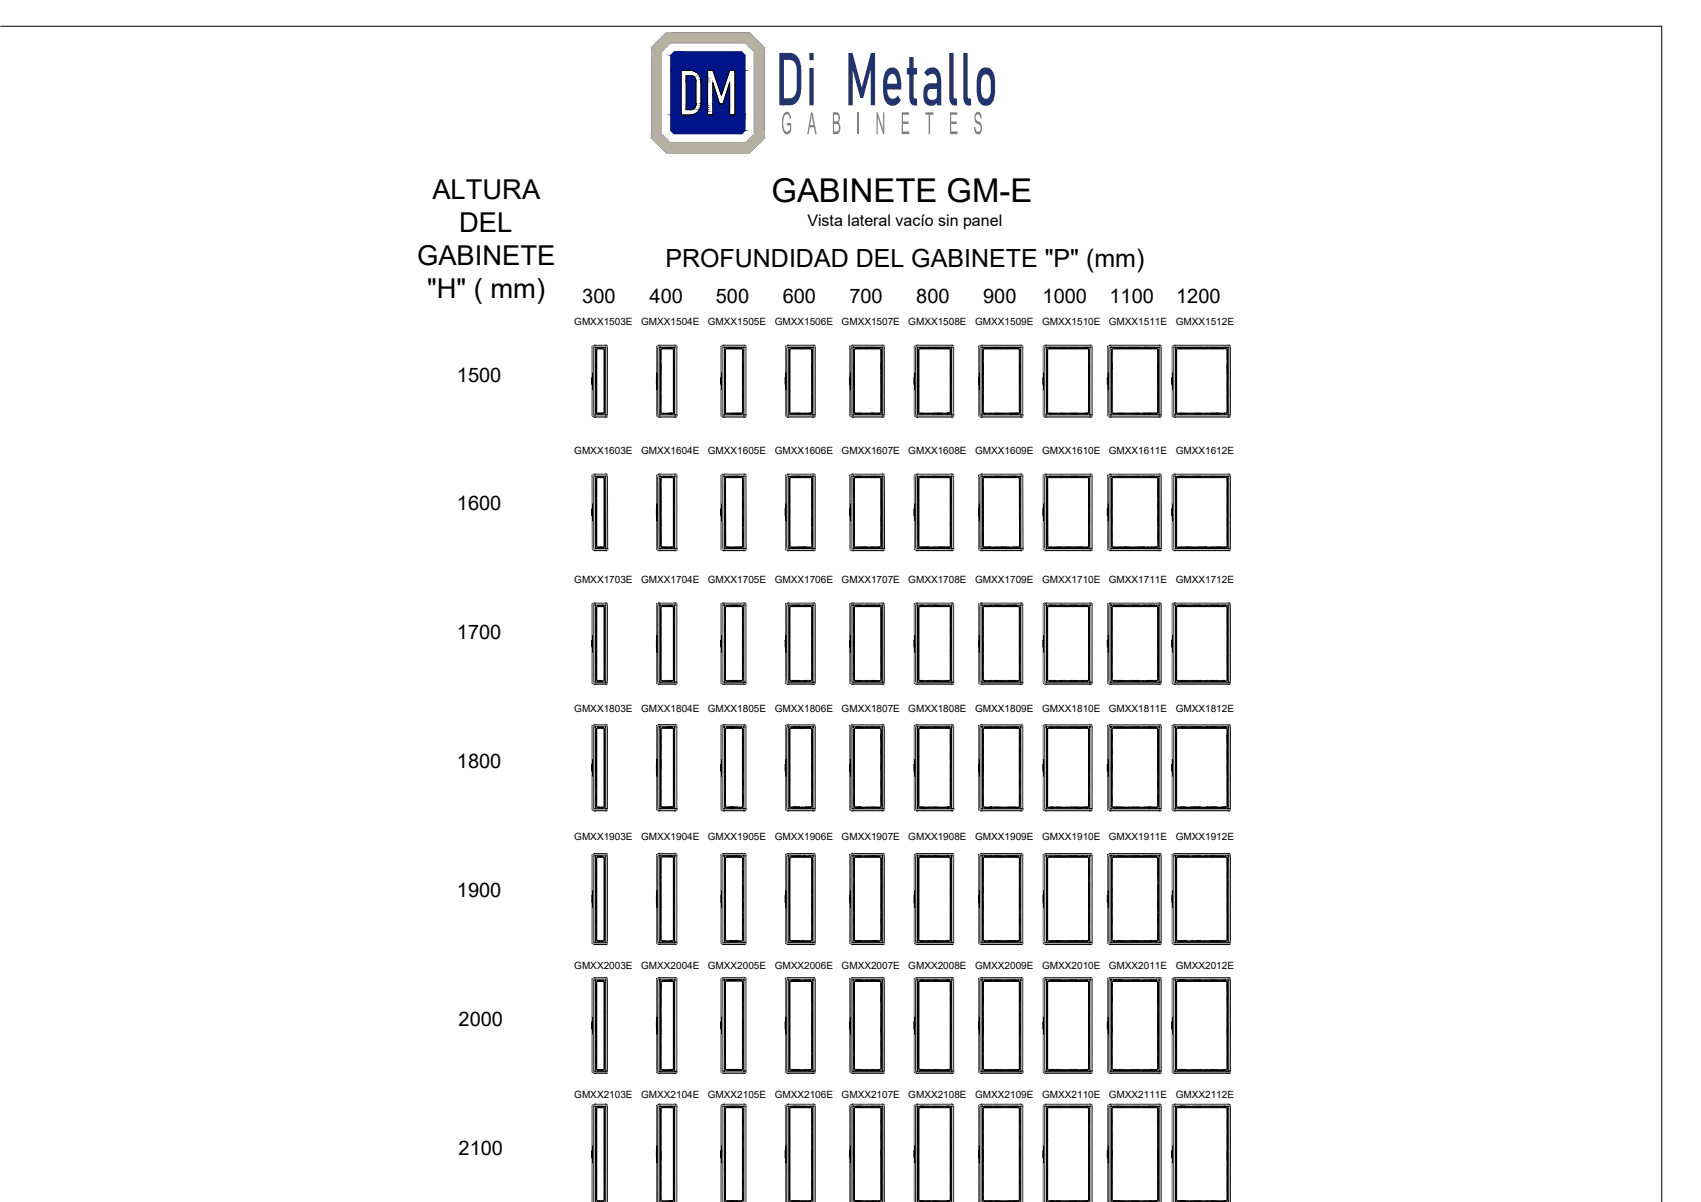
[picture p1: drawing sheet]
<svg xmlns="http://www.w3.org/2000/svg" width="297mm" height="210mm" viewBox="0 0 297 210" stroke-linecap="round" stroke-linejoin="round" font-family="sans-serif">
<defs><g id="words">
<text font-size="12.9" fill="#22346e" x="135.4" y="18.4">Di Metallo</text>
<text font-size="5.7" x="134.7" y="35.3">GABINETE GM-E</text>
<g font-size="4.8">
<text x="75.5" y="34.8">ALTURA</text>
<text x="80.2" y="40.5">DEL</text>
<text x="72.8" y="46.3">GABINETE</text>
<text x="74.6" y="52">&quot;H&quot; ( mm)</text>
</g>
<text font-size="4.4" x="116.2" y="46.5">PROFUNDIDAD DEL GABINETE &quot;P&quot; (mm)</text>
<g font-size="3.5">
<text x="101.7" y="53">300</text>
<text x="113.4" y="53">400</text>
<text x="125" y="53">500</text>
<text x="136.7" y="53">600</text>
<text x="148.3" y="53">700</text>
<text x="160" y="53">800</text>
<text x="171.7" y="53">900</text>
<text x="182.1" y="53">1000</text>
<text x="193.7" y="53">1100</text>
<text x="205.4" y="53">1200</text>
<text x="79.8" y="66.6">1500</text>
<text x="79.8" y="89.1">1600</text>
<text x="79.8" y="111.6">1700</text>
<text x="79.8" y="134.1">1800</text>
<text x="79.8" y="156.6">1900</text>
<text x="80.1" y="179.2">2000</text>
<text x="80.1" y="201.6">2100</text>
</g>
<text font-size="2.8" x="141" y="39.5">Vista lateral vacío sin panel</text>
<g font-size="1.7">
<text x="100.3" y="56.7">GMXX1503E</text>
<text x="112" y="56.7">GMXX1504E</text>
<text x="123.6" y="56.7">GMXX1505E</text>
<text x="135.3" y="56.7">GMXX1506E</text>
<text x="147" y="56.7">GMXX1507E</text>
<text x="158.6" y="56.7">GMXX1508E</text>
<text x="170.3" y="56.7">GMXX1509E</text>
<text x="182" y="56.7">GMXX1510E</text>
<text x="193.6" y="56.7">GMXX1511E</text>
<text x="205.3" y="56.7">GMXX1512E</text>
<text x="100.3" y="79.2">GMXX1603E</text>
<text x="112" y="79.2">GMXX1604E</text>
<text x="123.6" y="79.2">GMXX1605E</text>
<text x="135.3" y="79.2">GMXX1606E</text>
<text x="147" y="79.2">GMXX1607E</text>
<text x="158.6" y="79.2">GMXX1608E</text>
<text x="170.3" y="79.2">GMXX1609E</text>
<text x="182" y="79.2">GMXX1610E</text>
<text x="193.6" y="79.2">GMXX1611E</text>
<text x="205.3" y="79.2">GMXX1612E</text>
<text x="100.3" y="101.7">GMXX1703E</text>
<text x="112" y="101.7">GMXX1704E</text>
<text x="123.6" y="101.7">GMXX1705E</text>
<text x="135.3" y="101.7">GMXX1706E</text>
<text x="147" y="101.7">GMXX1707E</text>
<text x="158.6" y="101.7">GMXX1708E</text>
<text x="170.3" y="101.7">GMXX1709E</text>
<text x="182" y="101.7">GMXX1710E</text>
<text x="193.6" y="101.7">GMXX1711E</text>
<text x="205.3" y="101.7">GMXX1712E</text>
<text x="100.3" y="124.3">GMXX1803E</text>
<text x="112" y="124.3">GMXX1804E</text>
<text x="123.6" y="124.3">GMXX1805E</text>
<text x="135.3" y="124.3">GMXX1806E</text>
<text x="147" y="124.3">GMXX1807E</text>
<text x="158.6" y="124.3">GMXX1808E</text>
<text x="170.3" y="124.3">GMXX1809E</text>
<text x="182" y="124.3">GMXX1810E</text>
<text x="193.6" y="124.3">GMXX1811E</text>
<text x="205.3" y="124.3">GMXX1812E</text>
<text x="100.3" y="146.7">GMXX1903E</text>
<text x="112" y="146.7">GMXX1904E</text>
<text x="123.6" y="146.7">GMXX1905E</text>
<text x="135.3" y="146.7">GMXX1906E</text>
<text x="147" y="146.7">GMXX1907E</text>
<text x="158.6" y="146.7">GMXX1908E</text>
<text x="170.3" y="146.7">GMXX1909E</text>
<text x="182" y="146.7">GMXX1910E</text>
<text x="193.6" y="146.7">GMXX1911E</text>
<text x="205.3" y="146.7">GMXX1912E</text>
<text x="100.3" y="169.3">GMXX2003E</text>
<text x="112" y="169.3">GMXX2004E</text>
<text x="123.6" y="169.3">GMXX2005E</text>
<text x="135.3" y="169.3">GMXX2006E</text>
<text x="147" y="169.3">GMXX2007E</text>
<text x="158.6" y="169.3">GMXX2008E</text>
<text x="170.3" y="169.3">GMXX2009E</text>
<text x="182" y="169.3">GMXX2010E</text>
<text x="193.6" y="169.3">GMXX2011E</text>
<text x="205.3" y="169.3">GMXX2012E</text>
<text x="100.3" y="191.8">GMXX2103E</text>
<text x="112" y="191.8">GMXX2104E</text>
<text x="123.6" y="191.8">GMXX2105E</text>
<text x="135.3" y="191.8">GMXX2106E</text>
<text x="147" y="191.8">GMXX2107E</text>
<text x="158.6" y="191.8">GMXX2108E</text>
<text x="170.3" y="191.8">GMXX2109E</text>
<text x="182" y="191.8">GMXX2110E</text>
<text x="193.6" y="191.8">GMXX2111E</text>
<text x="205.3" y="191.8">GMXX2112E</text>
</g>
</g></defs>
<!-- layer: Estructura -->
<g fill="none" stroke="#000" stroke-width=".17">
<path d="M103.4 66v1.2zM103.4 60.5h.1v12.2h-.1zM103.5 72.4h2.6M103.6 60.7v-.2v12.2M103.6 71h.1M103.7 60.7h.1M103.7 60.6l.2 .1M103.7 60.5l.2 .2-.2-.2M103.7 72.4h.1M103.7 72.6l.2-.2-.2 .2M103.7 60.6l.1 .1M103.7 60.5l.3 .2"/>
<path d="M103.8 60.5l.2 .1-.2-.1M103.9 60.5l.1 .1M103.9 72.4l-.2 .1M103.9 72.7h.1M103.9 60.5h.1M104 72.4v-11.7h1.7v11.7M104 60.5h.1M104 72.5l-.2 .2 .2-.1M104 72.7h.1M104 72.4v.4h-.3M104 60.7v-.4h1.7v.4h.4M104 60.7h-.5v12"/>
<path d="M104 72.4l-.3 .3M104.1 71.6h.1M104.1 71.3h.1M104.1 71.1h.1M104.1 70.9h.1M104.1 70.8h.1M104.1 70.5h.1M104.1 70.3h.1M104.1 70.1h.1M104.1 69.9h.1M104.1 69.3h.1M104.1 69.1h.1"/>
<path d="M104.1 68.8h.1M104.1 68.6h.1M104.1 68.4h.1M104.1 68h.1M104.1 67.2h.1M104.1 67h.1M104.1 66.8h.1M104.1 66.6h.1M104.1 66.4h.1M104.1 66.1h.1M104.1 65.9h.1M104.1 65.7h.1"/>
<path d="M104.1 65.5h.1M104.1 65.1h.1M104.1 64.7h.1M104.1 64.5h.1M104.1 64.3h.1M104.1 64.1h.1M104.1 63.9h.1M104.1 63.6h.1M104.1 61.6h.1M104.1 63.4h.1M104.1 63.2h.1M104.1 63h.1"/>
<path d="M104.1 62.8h.1M104.1 62.4h.1M104.1 62.2h.1M104.1 62h.1M104.1 61.8h.1M104.1 69.7h.1M104.1 69.5h.1M104.1 71.8h.1M104.1 67.8h.1M104.1 67.6h.1M104.1 65.3h.1M104.1 61.4h.1"/>
<path d="M104.1 67.4h.1M104.1 71.4h.1M104.1 71.2h.1M104.1 71h.1M104.1 70.7h.1M104.1 69.2h.1M104.1 69h.1M104.1 68.9h.1M104.1 68.7h.1M104.1 68.5h.1M104.1 66.9h.1M104.1 66.7h.1"/>
<path d="M104.1 66.5h.1M104.1 66.3h.1M104.1 66.2h.1M104.1 66h.1M104.1 65.8h.1M104.1 64.4h.1M104.1 64.2h.1M104.1 64h.1M104.1 63.8h.1M104.1 63.7h.1M104.1 61.5h.1M104.1 63.5h.1"/>
<path d="M104.1 63.3h.1M104.1 61.9h.1M104.1 61.7h.1M104.1 69.4h.1M104.1 71.7h.1M104.1 61.3h.1M104.1 62.6h.1M104.2 60.9h1.3v11.3h-1.3zM104.4 72.3h.1M104.4 60.8h.1M104.5 72.3h.1M104.5 60.8h.1"/>
<path d="M104.6 72.3h.1M104.6 60.8h.1M104.7 72.3h.1M104.7 60.8h.1M104.8 72.3h.1M104.8 60.8h.1M105 72.3h.1M105 60.8h.1M105.1 72.3h.1M105.1 60.8h.1M105.2 72.3h.1M105.2 60.8h.1"/>
<path d="M105.3 60.8h.1M105.3 72.3h.1M105.6 71.6h.1M105.6 71.3h.1M105.6 71.4h.1M105.6 71.1h.1M105.6 71.2h.1M105.6 70.9h.1M105.6 71h.1M105.6 70.8h.1M105.6 70.7h.1M105.6 70.5h.1"/>
<path d="M105.6 70.3h.1M105.6 70.1h.1M105.6 69.9h.1M105.6 69.3h.1M105.6 69.2h.1M105.6 69.1h.1M105.6 69h.1M105.6 68.8h.1M105.6 68.9h.1M105.6 68.6h.1M105.6 68.7h.1M105.6 68.4h.1"/>
<path d="M105.6 68.5h.1M105.6 68h.1M105.6 67.2h.1M105.6 67h.1M105.6 66.9h.1M105.6 66.8h.1M105.6 66.7h.1M105.6 66.6h.1M105.6 66.5h.1M105.6 66.4h.1M105.6 66.3h.1M105.6 66.1h.1"/>
<path d="M105.6 66.2h.1M105.6 65.9h.1M105.6 66h.1M105.6 65.7h.1M105.6 65.8h.1M105.6 65.5h.1M105.6 65.1h.1M105.6 64.7h.1M105.6 64.5h.1M105.6 64.4h.1M105.6 64.3h.1M105.6 64.2h.1"/>
<path d="M105.6 64.1h.1M105.6 64h.1M105.6 63.9h.1M105.6 63.8h.1M105.6 63.6h.1M105.6 63.7h.1M105.6 61.6h.1M105.6 61.5h.1M105.6 63.4h.1M105.6 63.5h.1M105.6 63.2h.1M105.6 63.3h.1"/>
<path d="M105.6 63h.1M105.6 62.8h.1M105.6 62.6h.1M105.6 62.4h.1M105.6 62.2h.1M105.6 62h.1M105.6 61.9h.1M105.6 61.8h.1M105.6 61.7h.1M105.6 69.7h.1M105.6 69.5h.1M105.6 69.4h.1"/>
<path d="M105.6 71.8h.1M105.6 71.7h.1M105.6 67.8h.1M105.6 67.6h.1M105.6 65.3h.1M105.6 61.4h.1M105.6 61.3h.1M105.6 67.4h.1M105.7 60.6l.2-.1-.1 .2M105.7 60.5h.1M105.7 72.7h.1M105.7 72.4v.4h.2"/>
<path d="M105.7 72.6l.1 .1M105.8 72.4l.1 .2-.2-.1M105.8 72.7h.1M105.8 60.5h-.1M105.9 72.7l-.2-.2 .2 .2M105.9 72.4v.1M105.9 60.3l.2 .1M105.9 60.6v.1M105.9 60.6l-.1 .1 .1-.1M105.9 72.5h.1M105.9 72.6l-.1-.2 .1 .2M106.1 72.6l-.2 .2"/>
<path d="M106.1 60.7v12v-.3M106.1 60.5v.2M106.1 72.4v.3M114.6 66l.1 1.2zM114.7 60.5h.1v12.2h-.1zM114.8 72.4h3.4M114.8 60.7v-.2v12.2M114.8 71h.1M115 60.6v.1v-.1M115 72.4v.1M115 60.5l.2 .2M115 60.5l.2 .1-.2-.1"/>
<path d="M115.1 60.7l-.1-.2 .2 .2M115.1 72.4l-.1 .2 .2-.2M115.1 60.5l.1 .1M115.1 72.7h.1M115.2 60.5h.1M115.2 72.5l-.2 .2 .2-.1M115.2 72.4v.4h-.2M115.2 60.7v-.4h2.6v12.5h.3M115.2 60.7h-.4v12M115.2 72.4l-.2 .3M115.3 71.6h.1M115.3 71.3h.1"/>
<path d="M115.3 71.1h.1M115.3 70.9h.1M115.3 70.8h.1M115.3 70.5h.1M115.3 70.3h.1M115.3 70.1h.1M115.3 69.9h.1M115.3 69.3h.1M115.3 69.1h.1M115.3 68.8h.1M115.3 68.6h.1M115.3 68.4h.1"/>
<path d="M115.3 68h.1M115.3 67.2h.1M115.3 67h.1M115.3 66.8h.1M115.3 66.6h.1M115.3 66.4h.1M115.3 66.1h.1M115.3 65.9h.1M115.3 65.7h.1M115.3 65.5h.1M115.3 65.1h.1M115.3 64.7h.1"/>
<path d="M115.3 64.5h.1M115.3 64.3h.1M115.3 64.1h.1M115.3 63.9h.1M115.3 63.6h.1M115.3 61.6h.1M115.3 63.4h.1M115.3 63.2h.1M115.3 63h.1M115.3 62.8h.1M115.3 62.4h.1M115.3 62.2h.1"/>
<path d="M115.3 62h.1M115.3 61.8h.1M115.3 69.7h.1M115.3 69.5h.1M115.3 71.8h.1M115.3 67.8h.1M115.3 67.6h.1M115.3 65.3h.1M115.3 61.4h.1M115.3 67.4h.1M115.3 71.4h.1M115.3 71.2h.1"/>
<path d="M115.3 71h.1M115.3 70.7h.1M115.3 69.2h.1M115.3 69h.1M115.3 68.9h.1M115.3 68.7h.1M115.3 68.5h.1M115.3 66.9h.1M115.3 66.7h.1M115.3 66.5h.1M115.3 66.3h.1M115.3 66.2h.1"/>
<path d="M115.3 66h.1M115.3 65.8h.1M115.3 64.4h.1M115.3 64.2h.1M115.3 64h.1M115.3 63.8h.1M115.3 63.7h.1M115.3 61.5h.1M115.3 63.5h.1M115.3 63.3h.1M115.3 61.9h.1M115.3 61.7h.1"/>
<path d="M115.3 69.4h.1M115.3 71.7h.1M115.3 61.3h.1M115.4 70.8h.1M115.4 70.5h.1M115.4 70.3h.1M115.4 70.1h.1M115.4 69.9h.1M115.4 69.3h.1M115.4 69.1h.1M115.4 68h.1M115.4 67.2h.1"/>
<path d="M115.4 67h.1M115.4 66.8h.1M115.4 66.6h.1M115.4 66.4h.1M115.4 65.1h.1M115.4 64.7h.1M115.4 64.5h.1M115.4 64.3h.1M115.4 64.1h.1M115.4 63.9h.1M115.4 63.6h.1M115.4 61.6h.1"/>
<path d="M115.4 62.6h.1M115.4 62.4h.1M115.4 62.2h.1M115.4 62h.1M115.4 61.8h.1M115.4 69.7h.1M115.4 69.5h.1M115.4 71.8h.1M115.4 67.8h.1M115.4 67.6h.1M115.4 65.3h.1M115.4 61.4h.1"/>
<path d="M115.4 67.4h.1M115.4 60.9h2.2v11.3h-2.2zM115.6 72.3h.1M115.6 60.8h.1M115.7 60.8h.1M115.7 72.3h.1M115.9 72.3h.1M115.9 60.8h.1M116.1 72.3h.1M116.1 60.8h.1M116.3 72.3h.1M116.3 60.8h.1"/>
<path d="M116.5 72.3h.1M116.5 60.8h.1M116.7 72.3h.1M116.7 60.8h.1M116.9 60.8h.1M116.9 72.3h.1M117 72.3h.1M117 60.8h.1M117.1 72.3h.1M117.1 60.8h.1M117.2 72.3h.1M117.2 60.8h.1"/>
<path d="M117.3 72.3h.1M117.3 60.8h.1M117.4 72.3h.1M117.4 60.8h.1M117.6 71.6h.1M117.6 71.3h.1M117.6 71.1h.1M117.6 70.9h.1M117.6 70.8h.1M117.6 70.5h.1M117.6 70.3h.1M117.6 70.1h.1"/>
<path d="M117.6 69.9h.1M117.6 69.3h.1M117.6 69.1h.1M117.6 68.8h.1M117.6 68.6h.1M117.6 68.4h.1M117.6 68h.1M117.6 67.2h.1M117.6 67h.1M117.6 66.8h.1M117.6 66.6h.1M117.6 66.4h.1"/>
<path d="M117.6 66.1h.1M117.6 65.9h.1M117.6 65.7h.1M117.6 65.5h.1M117.6 65.1h.1M117.6 64.7h.1M117.6 64.5h.1M117.6 64.3h.1M117.6 64.1h.1M117.6 63.9h.1M117.6 63.6h.1M117.6 61.6h.1"/>
<path d="M117.6 63.4h.1M117.6 63.2h.1M117.6 63h.1M117.6 62.8h.1M117.6 62.6h.1M117.6 62.4h.1M117.6 62.2h.1M117.6 62h.1M117.6 61.8h.1M117.6 69.7h.1M117.6 69.5h.1M117.6 71.8h.1"/>
<path d="M117.6 67.8h.1M117.6 67.6h.1M117.6 65.3h.1M117.6 61.4h.1M117.6 67.4h.1M117.6 71.4h.1M117.6 71.2h.1M117.6 71h.1M117.6 70.7h.1M117.6 69.2h.1M117.6 69h.1M117.6 68.9h.1"/>
<path d="M117.6 68.7h.1M117.6 68.5h.1M117.6 66.9h.1M117.6 66.7h.1M117.6 66.5h.1M117.6 66.3h.1M117.6 66.2h.1M117.6 66h.1M117.6 65.8h.1M117.6 64.4h.1M117.6 64.2h.1M117.6 64h.1"/>
<path d="M117.6 63.8h.1M117.6 63.7h.1M117.6 61.5h.1M117.6 63.5h.1M117.6 63.3h.1M117.6 61.9h.1M117.6 61.7h.1M117.6 69.4h.1M117.6 71.7h.1M117.6 61.3h.1M117.7 71.6h.1M117.7 71.3h.1"/>
<path d="M117.7 71.1h.1M117.7 70.9h.1M117.7 69.9h.1M117.7 69.3h.1M117.7 69.1h.1M117.7 68.8h.1M117.7 68.6h.1M117.7 68.4h.1M117.7 67.2h.1M117.7 67h.1M117.7 66.8h.1M117.7 66.6h.1"/>
<path d="M117.7 66.4h.1M117.7 66.1h.1M117.7 65.9h.1M117.7 65.7h.1M117.7 65.5h.1M117.7 64.5h.1M117.7 64.3h.1M117.7 64.1h.1M117.7 63.9h.1M117.7 63.6h.1M117.7 61.6h.1M117.7 63.4h.1"/>
<path d="M117.7 63.2h.1M117.7 63h.1M117.7 62.8h.1M117.7 61.8h.1M117.7 69.7h.1M117.7 69.5h.1M117.7 71.8h.1M117.7 61.4h.1M117.8 60.7h-2.6v11.7M117.8 60.5h.1M117.8 72.5l.2 .2-.2-.1M117.8 72.7h.1"/>
<path d="M117.8 60.7h.4M117.8 72.4l.2 .3M117.9 60.5l-.1 .1M117.9 72.4l.2 .2M118 60.5l-.2 .1 .2-.1M118 60.3l.1 .1M118 60.5l-.2 .2 .2-.2M118 72.4l.1 .1M118 72.6l-.2-.2 .2 .2M118 60.6l-.1 .1M118 60.5l-.2 .2M118.1 60.6l-.1 .1 .1-.1"/>
<path d="M118.1 60.6l-.2 .1M118.1 72.6l-.1 .2M118.2 60.7v12v-.3M118.2 60.5v.2M118.2 72.4v.3M125.9 66v1.2zM125.9 60.5h.2v12.2h-.2zM126.1 72.4h4.1M126.1 60.7v-.2v12.2M126.1 71h.1M126.2 60.6l.1 .1-.1-.1M126.2 60.5l.2 .2"/>
<path d="M126.3 72.4l-.1 .1M126.3 60.5l.1 .2M126.3 72.7l.2-.2-.2 .2M126.4 60.5h.1M126.4 72.4l-.2 .2M126.4 72.7l.1-.1-.1 .1M126.4 72.4l-.1 .2M126.4 72.7h.1M126.5 60.6l-.2-.1 .2 .2M126.5 72.4l-.2 .3 .2-.2M126.5 72.4v.4h-.3M126.5 60.7v-.4h3.4v12.5h.2"/>
<path d="M126.5 60.7h-.4v12M126.5 72.6l-.1 .1M126.6 71.6h.1M126.6 71.3h.1M126.6 71.1h.1M126.6 70.9h.1M126.6 70.8h.1M126.6 70.5h.1M126.6 70.3h.1M126.6 70.1h.1M126.6 69.9h.1M126.6 69.3h.1"/>
<path d="M126.6 69.1h.1M126.6 68.8h.1M126.6 68.6h.1M126.6 68.4h.1M126.6 68h.1M126.6 67.2h.1M126.6 67h.1M126.6 66.8h.1M126.6 66.6h.1M126.6 66.4h.1M126.6 66.1h.1M126.6 65.9h.1"/>
<path d="M126.6 65.7h.1M126.6 65.5h.1M126.6 65.1h.1M126.6 64.7h.1M126.6 64.5h.1M126.6 64.3h.1M126.6 64.1h.1M126.6 63.9h.1M126.6 63.6h.1M126.6 61.6h.1M126.6 63.4h.1M126.6 63.2h.1"/>
<path d="M126.6 63h.1M126.6 62.8h.1M126.6 62.4h.1M126.6 62.2h.1M126.6 62h.1M126.6 61.8h.1M126.6 69.7h.1M126.6 69.5h.1M126.6 71.8h.1M126.6 67.8h.1M126.6 67.6h.1M126.6 65.3h.1"/>
<path d="M126.6 61.4h.1M126.6 67.4h.1M126.6 71.4h.1M126.6 71.2h.1M126.6 71h.1M126.6 70.7h.1M126.6 69.2h.1M126.6 69h.1M126.6 68.9h.1M126.6 68.7h.1M126.6 68.5h.1M126.6 66.9h.1"/>
<path d="M126.6 66.7h.1M126.6 66.5h.1M126.6 66.3h.1M126.6 66.2h.1M126.6 66h.1M126.6 65.8h.1M126.6 64.4h.1M126.6 64.2h.1M126.6 64h.1M126.6 63.8h.1M126.6 63.7h.1M126.6 61.5h.1"/>
<path d="M126.6 63.5h.1M126.6 63.3h.1M126.6 61.9h.1M126.6 61.7h.1M126.6 69.4h.1M126.6 71.7h.1M126.6 61.3h.1M126.6 62.6h.1M126.7 60.9h3v11.3h-3zM126.9 72.3h.1M126.9 60.8h.1M127.1 72.3h.1"/>
<path d="M127.1 60.8h.1M127.2 72.3h.1M127.2 60.8h.1M127.3 72.3h.1M127.3 60.8h.1M127.4 72.3h.1M127.4 60.8h.1M127.5 72.3h.1M127.5 60.8h.1M127.6 72.3h.1M127.6 60.8h.1M127.7 72.3h.1"/>
<path d="M127.7 60.8h.1M127.8 72.3h.1M127.8 60.8h.1M127.9 72.3h.1M127.9 60.8h.1M128 72.3h.1M128 60.8h.1M128.1 72.3h.1M128.1 60.8h.1M128.2 60.8h.1M128.2 72.3h.1M128.3 72.3h.1"/>
<path d="M128.3 60.8h.1M128.4 60.8h.1M128.4 72.3h.1M128.6 72.3h.1M128.6 60.8h.1M128.8 72.3h.1M128.8 60.8h.1M129 72.3h.1M129 60.8h.1M129.2 72.3h.1M129.2 60.8h.1M129.4 72.3h.1"/>
<path d="M129.4 60.8h.1M129.7 71.6h.1M129.7 71.3h.1M129.7 71.4h.1M129.7 71.1h.1M129.7 71.2h.1M129.7 70.9h.1M129.7 71h.1M129.7 70.8h.1M129.7 70.7h.1M129.7 70.5h.1M129.7 70.3h.1"/>
<path d="M129.7 70.1h.1M129.7 69.9h.1M129.7 69.3h.1M129.7 69.2h.1M129.7 69.1h.1M129.7 69h.1M129.7 68.8h.1M129.7 68.9h.1M129.7 68.6h.1M129.7 68.7h.1M129.7 68.4h.1M129.7 68.5h.1"/>
<path d="M129.7 68h.1M129.7 67.2h.1M129.7 67h.1M129.7 66.9h.1M129.7 66.8h.1M129.7 66.7h.1M129.7 66.6h.1M129.7 66.5h.1M129.7 66.4h.1M129.7 66.3h.1M129.7 66.1h.1M129.7 66.2h.1"/>
<path d="M129.7 65.9h.1M129.7 66h.1M129.7 65.7h.1M129.7 65.8h.1M129.7 65.5h.1M129.7 65.1h.1M129.7 64.7h.1M129.7 64.5h.1M129.7 64.4h.1M129.7 64.3h.1M129.7 64.2h.1M129.7 64.1h.1"/>
<path d="M129.7 64h.1M129.7 63.9h.1M129.7 63.8h.1M129.7 63.6h.1M129.7 63.7h.1M129.7 61.6h.1M129.7 61.5h.1M129.7 63.4h.1M129.7 63.5h.1M129.7 63.2h.1M129.7 63.3h.1M129.7 63h.1"/>
<path d="M129.7 62.8h.1M129.7 62.6h.1M129.7 62.4h.1M129.7 62.2h.1M129.7 62h.1M129.7 61.9h.1M129.7 61.8h.1M129.7 61.7h.1M129.7 69.7h.1M129.7 69.5h.1M129.7 69.4h.1M129.7 71.8h.1"/>
<path d="M129.7 71.7h.1M129.7 67.8h.1M129.7 67.6h.1M129.7 65.3h.1M129.7 61.4h.1M129.7 61.3h.1M129.7 67.4h.1M129.9 60.6l.2-.1-.2 .2M129.9 60.5h.1M129.9 72.6v.1M129.9 72.7h.1M129.9 72.4l.2 .3-.2-.2"/>
<path d="M130 60.5l-.1 .1 .1-.1M130 72.7l-.1-.2 .1 .2M130 72.4l.1 .1M130.1 60.3l.1 .4M130.1 60.6v.1M130.1 60.6l-.1 .1 .1-.1M130.1 72.5h.1M130.1 72.6l-.1-.2 .1 .2M130.1 60.6l-.1 .1M130.2 60.7v12v-.3M130.2 72.4l-.1 .4M130.2 60.7h-3.7v11.7"/>
<path d="M137.1 66l.1 1.2zM137.2 60.5h.1v12.2h-.1zM137.3 72.7v-12h.4v-.4h4.3v12.5h.2M137.3 72.4h5.1M137.4 60.7v-.2v12.2M137.4 71h.1M137.5 60.6v.1M137.5 60.6l.1 .1-.1-.1M137.5 72.5h.1M137.5 72.6l.1-.2-.1 .2M137.5 60.6l.1 .1M137.5 60.5l.2 .2"/>
<path d="M137.5 60.5l.2 .1M137.6 72.7l.1-.2-.1 .2M137.6 72.4l-.1 .1M137.6 60.5h.1M137.7 72.7h.1M137.7 72.4l-.2 .2M137.7 60.5h.1M137.7 72.5l-.2 .1M137.7 72.4v.4h-.2M137.7 72.6l-.1 .1M137.9 71.6h.1M137.9 71.3h.1"/>
<path d="M137.9 71.4h.1M137.9 71.1h.1M137.9 71.2h.1M137.9 70.9h.1M137.9 71h.1M137.9 70.8h.1M137.9 70.7h.1M137.9 70.5h.1M137.9 70.3h.1M137.9 70.1h.1M137.9 69.9h.1M137.9 69.3h.1"/>
<path d="M137.9 69.2h.1M137.9 69.1h.1M137.9 69h.1M137.9 68.8h.1M137.9 68.9h.1M137.9 68.6h.1M137.9 68.7h.1M137.9 68.4h.1M137.9 68.5h.1M137.9 68h.1M137.9 67.2h.1M137.9 67h.1"/>
<path d="M137.9 66.9h.1M137.9 66.8h.1M137.9 66.7h.1M137.9 66.6h.1M137.9 66.5h.1M137.9 66.4h.1M137.9 66.3h.1M137.9 66.1h.1M137.9 66.2h.1M137.9 65.9h.1M137.9 66h.1M137.9 65.7h.1"/>
<path d="M137.9 65.8h.1M137.9 65.5h.1M137.9 65.1h.1M137.9 64.7h.1M137.9 64.5h.1M137.9 64.4h.1M137.9 64.3h.1M137.9 64.2h.1M137.9 64.1h.1M137.9 64h.1M137.9 63.9h.1M137.9 63.8h.1"/>
<path d="M137.9 63.6h.1M137.9 63.7h.1M137.9 61.6h.1M137.9 61.5h.1M137.9 63.4h.1M137.9 63.5h.1M137.9 63.2h.1M137.9 63.3h.1M137.9 63h.1M137.9 62.8h.1M137.9 62.6h.1M137.9 62.4h.1"/>
<path d="M137.9 62.2h.1M137.9 62h.1M137.9 61.9h.1M137.9 61.8h.1M137.9 61.7h.1M137.9 69.7h.1M137.9 69.5h.1M137.9 69.4h.1M137.9 71.8h.1M137.9 71.7h.1M137.9 67.8h.1M137.9 67.6h.1"/>
<path d="M137.9 65.3h.1M137.9 61.4h.1M137.9 61.3h.1M137.9 67.4h.1M138 60.9h3.8v11.3h-3.8zM138.2 72.3h.1M138.2 60.8h.1M138.4 72.3h.1M138.4 60.8h.1M138.6 72.3h.1M138.6 60.8h.1M138.8 72.3h.1"/>
<path d="M138.8 60.8h.1M139 72.3h.1M139 60.8h.1M139.1 72.3h.1M139.1 60.8h.1M139.2 72.3h.1M139.2 60.8h.1M139.3 72.3h.1M139.3 60.8h.1M139.4 72.3h.1M139.4 60.8h.1M139.5 72.3h.1"/>
<path d="M139.5 60.8h.1M139.6 72.3h.1M139.6 60.8h.1M139.7 72.3h.1M139.7 60.8h.1M139.8 72.3h.1M139.8 60.8h.1M139.9 72.3h.1M139.9 60.8h.1M140 72.3h.1M140 60.8h.1M140.1 72.3h.1"/>
<path d="M140.1 60.8h.1M140.2 72.3h.1M140.2 60.8h.1M140.3 60.8h.1M140.3 72.3h.1M140.4 72.3h.1M140.4 60.8h.1M140.5 60.8h.1M140.5 72.3h.1M140.7 60.8h.1M140.7 72.3h.1M140.9 60.8h.1"/>
<path d="M140.9 72.3h.1M141.1 60.8h.1M141.1 72.3h.1M141.3 72.3h.1M141.3 60.8h.1M141.5 72.3h.1M141.5 60.8h.1M141.8 71.6h.1M141.8 71.3h.1M141.8 71.1h.1M141.8 70.9h.1M141.8 70.8h.1"/>
<path d="M141.8 70.5h.1M141.8 70.3h.1M141.8 70.1h.1M141.8 69.9h.1M141.8 69.3h.1M141.8 69.1h.1M141.8 68.8h.1M141.8 68.6h.1M141.8 68.4h.1M141.8 68h.1M141.8 67.2h.1M141.8 67h.1"/>
<path d="M141.8 66.8h.1M141.8 66.6h.1M141.8 66.4h.1M141.8 66.1h.1M141.8 65.9h.1M141.8 65.7h.1M141.8 65.5h.1M141.8 65.1h.1M141.8 64.7h.1M141.8 64.5h.1M141.8 64.3h.1M141.8 64.1h.1"/>
<path d="M141.8 63.9h.1M141.8 63.6h.1M141.8 61.6h.1M141.8 63.4h.1M141.8 63.2h.1M141.8 63h.1M141.8 62.8h.1M141.8 62.6h.1M141.8 62.4h.1M141.8 62.2h.1M141.8 62h.1M141.8 61.8h.1"/>
<path d="M141.8 69.7h.1M141.8 69.5h.1M141.8 71.8h.1M141.8 67.8h.1M141.8 67.6h.1M141.8 65.3h.1M141.8 61.4h.1M141.8 67.4h.1M141.8 71.4h.1M141.8 71.2h.1M141.8 71h.1M141.8 70.7h.1"/>
<path d="M141.8 69.2h.1M141.8 69h.1M141.8 68.9h.1M141.8 68.7h.1M141.8 68.5h.1M141.8 66.9h.1M141.8 66.7h.1M141.8 66.5h.1M141.8 66.3h.1M141.8 66.2h.1M141.8 66h.1M141.8 65.8h.1"/>
<path d="M141.8 64.4h.1M141.8 64.2h.1M141.8 64h.1M141.8 63.8h.1M141.8 63.7h.1M141.8 61.5h.1M141.8 63.5h.1M141.8 63.3h.1M141.8 61.9h.1M141.8 61.7h.1M141.8 69.4h.1M141.8 71.7h.1"/>
<path d="M141.8 61.3h.1M142 60.7h-4.3v11.7M142 60.5h.1M142 72.5l.1 .2-.1-.1M142 72.7h.1M142 60.7h.4M142 72.4l.2 .3M142.1 60.7l.1-.1-.1 .1M142.1 60.5l-.1 .1M142.1 72.4l.1 .2-.1-.2M142.1 60.5l-.1 .1 .1-.1M142.2 60.3l.1 .1"/>
<path d="M142.2 60.5l-.2 .2 .2-.2M142.2 72.4v.1M142.2 72.6l-.2-.2 .2 .2M142.2 60.5l-.2 .2M142.2 60.6l-.1 .1 .1-.1M142.3 72.6l-.1 .2M142.4 60.7v12v-.3M142.4 60.5v.2M142.4 72.4v.3M148.4 66v1.2zM148.4 60.5h.2v12.2h-.2zM148.6 72.7v-12h.4v-.4h5.1v12.5h.2"/>
<path d="M148.6 72.4h5.8M148.6 60.7v-.2v12.2M148.6 71h.1M148.7 60.7h.1M148.7 60.6l.2 .1-.2-.1M148.7 72.4h.1M148.7 72.6l.2-.2-.2 .2M148.7 60.6l.1 .1M148.8 72.7l.2-.2-.2 .2M148.8 72.4l-.1 .1M148.9 60.5l.1 .1-.1-.1M148.9 72.4l-.2 .2 .3-.1"/>
<path d="M148.9 60.5h.1M149 60.6l-.3-.1 .2 .2M149 60.5h.1M149 72.6l-.1 .1M149 72.7h.1M149.1 71.6h.1M149.1 71.3h.1M149.1 71.4h.1M149.1 71.1h.1M149.1 71.2h.1M149.1 70.9h.1M149.1 71h.1"/>
<path d="M149.1 70.8h.1M149.1 70.7h.1M149.1 70.5h.1M149.1 70.3h.1M149.1 70.1h.1M149.1 69.9h.1M149.1 69.3h.1M149.1 69.2h.1M149.1 69.1h.1M149.1 69h.1M149.1 68.8h.1M149.1 68.9h.1"/>
<path d="M149.1 68.6h.1M149.1 68.7h.1M149.1 68.4h.1M149.1 68.5h.1M149.1 68h.1M149.1 67.2h.1M149.1 67h.1M149.1 66.9h.1M149.1 66.8h.1M149.1 66.7h.1M149.1 66.6h.1M149.1 66.5h.1"/>
<path d="M149.1 66.4h.1M149.1 66.3h.1M149.1 66.1h.1M149.1 66.2h.1M149.1 65.9h.1M149.1 66h.1M149.1 65.7h.1M149.1 65.8h.1M149.1 65.5h.1M149.1 65.1h.1M149.1 64.7h.1M149.1 64.5h.1"/>
<path d="M149.1 64.4h.1M149.1 64.3h.1M149.1 64.2h.1M149.1 64.1h.1M149.1 64h.1M149.1 63.9h.1M149.1 63.8h.1M149.1 63.6h.1M149.1 63.7h.1M149.1 61.6h.1M149.1 61.5h.1M149.1 63.4h.1"/>
<path d="M149.1 63.5h.1M149.1 63.2h.1M149.1 63.3h.1M149.1 63h.1M149.1 62.8h.1M149.1 62.6h.1M149.1 62.4h.1M149.1 62.2h.1M149.1 62h.1M149.1 61.9h.1M149.1 61.8h.1M149.1 61.7h.1"/>
<path d="M149.1 69.7h.1M149.1 69.5h.1M149.1 69.4h.1M149.1 71.8h.1M149.1 71.7h.1M149.1 67.8h.1M149.1 67.6h.1M149.1 65.3h.1M149.1 61.4h.1M149.1 61.3h.1M149.1 67.4h.1M149.2 60.9h4.6v11.3h-4.6z"/>
<path d="M149.4 72.3h.1M149.4 60.8h.1M149.5 72.3h.1M149.5 60.8h.1M149.6 72.3h.1M149.6 60.8h.1M149.7 72.3h.1M149.7 60.8h.1M149.8 72.3h.1M149.8 60.8h.1M149.9 72.3h.1M149.9 60.8h.1"/>
<path d="M150 72.3h.1M150 60.8h.1M150.1 72.3h.1M150.1 60.8h.1M150.2 72.3h.1M150.2 60.8h.1M150.3 72.3h.1M150.3 60.8h.1M150.4 72.3h.1M150.4 60.8h.1M150.5 72.3h.1M150.5 60.8h.1"/>
<path d="M150.7 72.3h.1M150.7 60.8h.1M150.9 72.3h.1M150.9 60.8h.1M151.1 72.3h.1M151.1 60.8h.1M151.3 72.3h.1M151.3 60.8h.1M151.5 72.3h.1M151.5 60.8h.1M151.7 72.3h.1M151.7 60.8h.1"/>
<path d="M151.8 72.3h.1M151.8 60.8h.1M151.9 72.3h.1M151.9 60.8h.1M152 72.3h.1M152 60.8h.1M152.1 72.3h.1M152.1 60.8h.1M152.2 72.3h.1M152.2 60.8h.1M152.3 72.3h.1M152.3 60.8h.1"/>
<path d="M152.4 72.3h.1M152.4 60.8h.1M152.5 72.3h.1M152.5 60.8h.1M152.6 72.3h.1M152.6 60.8h.1M152.7 72.3h.1M152.7 60.8h.1M152.8 72.3h.1M152.8 60.8h.1M152.9 72.3h.1M152.9 60.8h.1"/>
<path d="M153 72.3h.1M153 60.8h.1M153.1 72.3h.1M153.1 60.8h.1M153.2 72.3h.1M153.2 60.8h.1M153.4 72.3h.1M153.4 60.8h.1M153.6 72.3h.1M153.6 60.8h.1M153.9 71.6h.1M153.9 71.3h.1"/>
<path d="M153.9 71.4h.1M153.9 71.1h.1M153.9 71.2h.1M153.9 70.9h.1M153.9 71h.1M153.9 70.8h.1M153.9 70.7h.1M153.9 70.5h.1M153.9 70.3h.1M153.9 70.1h.1M153.9 69.9h.1M153.9 69.3h.1"/>
<path d="M153.9 69.2h.1M153.9 69.1h.1M153.9 69h.1M153.9 68.8h.1M153.9 68.9h.1M153.9 68.6h.1M153.9 68.7h.1M153.9 68.4h.1M153.9 68.5h.1M153.9 68h.1M153.9 67.2h.1M153.9 67h.1"/>
<path d="M153.9 66.9h.1M153.9 66.8h.1M153.9 66.7h.1M153.9 66.6h.1M153.9 66.5h.1M153.9 66.4h.1M153.9 66.3h.1M153.9 66.1h.1M153.9 66.2h.1M153.9 65.9h.1M153.9 66h.1M153.9 65.7h.1"/>
<path d="M153.9 65.8h.1M153.9 65.5h.1M153.9 65.1h.1M153.9 64.7h.1M153.9 64.5h.1M153.9 64.4h.1M153.9 64.3h.1M153.9 64.2h.1M153.9 64.1h.1M153.9 64h.1M153.9 63.9h.1M153.9 63.8h.1"/>
<path d="M153.9 63.6h.1M153.9 63.7h.1M153.9 61.6h.1M153.9 61.5h.1M153.9 63.4h.1M153.9 63.5h.1M153.9 63.2h.1M153.9 63.3h.1M153.9 63h.1M153.9 62.8h.1M153.9 62.6h.1M153.9 62.4h.1"/>
<path d="M153.9 62.2h.1M153.9 62h.1M153.9 61.9h.1M153.9 61.8h.1M153.9 61.7h.1M153.9 69.7h.1M153.9 69.5h.1M153.9 69.4h.1M153.9 71.8h.1M153.9 71.7h.1M153.9 67.8h.1M153.9 67.6h.1"/>
<path d="M153.9 65.3h.1M153.9 61.4h.1M153.9 61.3h.1M153.9 67.4h.1M154.1 60.6l.2-.1-.2 .2M154.1 60.5h.1M154.1 72.6v.1M154.1 72.7h.1M154.1 72.4l.2 .2-.2-.1M154.2 60.5l-.1 .1 .1-.1M154.2 72.7l-.1-.2 .1 .2M154.2 72.4l.1 .1"/>
<path d="M154.3 60.3l.1 .4M154.3 60.6v.1M154.3 60.6l-.1 .1 .1-.1M154.3 72.5h.1M154.3 72.6l-.1-.2 .1 .2M154.3 60.6l-.1 .1M154.4 60.7v12v-.3M154.4 72.4l-.1 .4M154.4 60.7h-5.4v12.1h-.3M159.6 66l.1 1.2zM159.7 60.5h.1v12.2h-.1zM159.8 72.4h6.7"/>
<path d="M159.8 60.7v-.2v12.2M159.8 71h.1M160 60.7h.1M160 60.6l.1 .1M160 60.5l.2 .2-.2-.2M160 72.4h.1M160 72.6l.2-.2-.2 .2M160 60.6v.1M160 60.5l.2 .2M160 60.5l.2 .1-.2-.1M160.1 60.5l.1 .1M160.1 60.5l.1 .1-.1-.1"/>
<path d="M160.1 72.4l-.1 .1M160.2 60.5h.1M160.2 72.5l-.1 .2M160.2 72.6v.1M160.2 72.7h.1M160.2 72.4v.4h-.2M160.2 60.7v-.4h5.9v12.5h.3M160.2 60.7h-.4v12M160.2 72.4l-.2 .3M160.3 71.6h.1M160.3 71.3h.1M160.3 71.1h.1"/>
<path d="M160.3 70.9h.1M160.3 70.8h.1M160.3 70.5h.1M160.3 70.3h.1M160.3 70.1h.1M160.3 69.9h.1M160.3 69.3h.1M160.3 69.1h.1M160.3 68.8h.1M160.3 68.6h.1M160.3 68.4h.1M160.3 68h.1"/>
<path d="M160.3 67.2h.1M160.3 67h.1M160.3 66.8h.1M160.3 66.6h.1M160.3 66.4h.1M160.3 66.1h.1M160.3 65.9h.1M160.3 65.7h.1M160.3 65.5h.1M160.3 65.1h.1M160.3 64.7h.1M160.3 64.5h.1"/>
<path d="M160.3 64.3h.1M160.3 64.1h.1M160.3 63.9h.1M160.3 63.6h.1M160.3 61.6h.1M160.3 63.4h.1M160.3 63.2h.1M160.3 63h.1M160.3 62.8h.1M160.3 62.4h.1M160.3 62.2h.1M160.3 62h.1"/>
<path d="M160.3 61.8h.1M160.3 69.7h.1M160.3 69.5h.1M160.3 71.8h.1M160.3 67.8h.1M160.3 67.6h.1M160.3 65.3h.1M160.3 61.4h.1M160.3 67.4h.1M160.3 71.4h.1M160.3 71.2h.1M160.3 71h.1"/>
<path d="M160.3 70.7h.1M160.3 69.2h.1M160.3 69h.1M160.3 68.9h.1M160.3 68.7h.1M160.3 68.5h.1M160.3 66.9h.1M160.3 66.7h.1M160.3 66.5h.1M160.3 66.3h.1M160.3 66.2h.1M160.3 66h.1"/>
<path d="M160.3 65.8h.1M160.3 64.4h.1M160.3 64.2h.1M160.3 64h.1M160.3 63.8h.1M160.3 63.7h.1M160.3 61.5h.1M160.3 63.5h.1M160.3 63.3h.1M160.3 61.9h.1M160.3 61.7h.1M160.3 69.4h.1"/>
<path d="M160.3 71.7h.1M160.3 61.3h.1M160.4 70.8h.1M160.4 70.5h.1M160.4 70.3h.1M160.4 70.1h.1M160.4 69.9h.1M160.4 69.3h.1M160.4 69.1h.1M160.4 68h.1M160.4 67.2h.1M160.4 67h.1"/>
<path d="M160.4 66.8h.1M160.4 66.6h.1M160.4 66.4h.1M160.4 65.1h.1M160.4 64.7h.1M160.4 64.5h.1M160.4 64.3h.1M160.4 64.1h.1M160.4 63.9h.1M160.4 63.6h.1M160.4 61.6h.1M160.4 62.6h.1"/>
<path d="M160.4 62.4h.1M160.4 62.2h.1M160.4 62h.1M160.4 61.8h.1M160.4 69.7h.1M160.4 69.5h.1M160.4 71.8h.1M160.4 67.8h.1M160.4 67.6h.1M160.4 65.3h.1M160.4 61.4h.1M160.4 67.4h.1"/>
<path d="M160.5 60.9h5.4v11.3h-5.4zM160.6 72.3h.1M160.6 60.8h.1M160.7 60.8h.1M160.7 72.3h.1M160.9 60.8h.1M160.9 72.3h.1M161.1 72.3h.1M161.1 60.8h.1M161.3 72.3h.1M161.3 60.8h.1M161.5 72.3h.1"/>
<path d="M161.5 60.8h.1M161.7 72.3h.1M161.7 60.8h.1M161.9 72.3h.1M161.9 60.8h.1M162 72.3h.1M162 60.8h.1M162.1 72.3h.1M162.1 60.8h.1M162.2 72.3h.1M162.2 60.8h.1M162.3 72.3h.1"/>
<path d="M162.3 60.8h.1M162.4 72.3h.1M162.4 60.8h.1M162.5 72.3h.1M162.5 60.8h.1M162.6 72.3h.1M162.6 60.8h.1M162.8 72.3h.1M162.8 60.8h.1M162.9 72.3h.1M162.9 60.8h.1M163 72.3h.1"/>
<path d="M163 60.8h.1M163.1 72.3h.1M163.1 60.8h.1M163.2 72.3h.1M163.2 60.8h.1M163.4 72.3h.1M163.4 60.8h.1M163.6 72.3h.1M163.6 60.8h.1M163.8 72.3h.1M163.8 60.8h.1M163.9 72.3h.1"/>
<path d="M163.9 60.8h.1M164 72.3h.1M164 60.8h.1M164.2 72.3h.1M164.2 60.8h.1M164.4 72.3h.1M164.4 60.8h.1M164.5 60.8h.1M164.5 72.3h.1M164.6 72.3h.1M164.6 60.8h.1M164.7 72.3h.1"/>
<path d="M164.7 60.8h.1M164.8 72.3h.1M164.8 60.8h.1M164.9 72.3h.1M164.9 60.8h.1M165 72.3h.1M165 60.8h.1M165.1 72.3h.1M165.1 60.8h.1M165.3 72.3h.1M165.3 60.8h.1M165.5 72.3h.1"/>
<path d="M165.5 60.8h.1M165.6 72.3h.1M165.6 60.8h.1M165.7 60.8h.1M165.7 72.3h.1M166 71.6h.1M166 71.3h.1M166 71.1h.1M166 70.9h.1M166 70.8h.1M166 70.5h.1M166 70.3h.1"/>
<path d="M166 70.1h.1M166 69.9h.1M166 69.3h.1M166 69.1h.1M166 68.8h.1M166 68.6h.1M166 68.4h.1M166 68h.1M166 67.2h.1M166 67h.1M166 66.8h.1M166 66.6h.1"/>
<path d="M166 66.4h.1M166 66.1h.1M166 65.9h.1M166 65.7h.1M166 65.5h.1M166 65.1h.1M166 64.7h.1M166 64.5h.1M166 64.3h.1M166 64.1h.1M166 63.9h.1M166 63.6h.1"/>
<path d="M166 61.6h.1M166 63.4h.1M166 63.2h.1M166 63h.1M166 62.8h.1M166 62.6h.1M166 62.4h.1M166 62.2h.1M166 62h.1M166 61.8h.1M166 69.7h.1M166 69.5h.1"/>
<path d="M166 71.8h.1M166 67.8h.1M166 67.6h.1M166 65.3h.1M166 61.4h.1M166 67.4h.1M166 71.4h.1M166 71.2h.1M166 71h.1M166 70.7h.1M166 69.2h.1M166 69h.1"/>
<path d="M166 68.9h.1M166 68.7h.1M166 68.5h.1M166 66.9h.1M166 66.7h.1M166 66.5h.1M166 66.3h.1M166 66.2h.1M166 66h.1M166 65.8h.1M166 64.4h.1M166 64.2h.1"/>
<path d="M166 64h.1M166 63.8h.1M166 63.7h.1M166 61.5h.1M166 63.5h.1M166 63.3h.1M166 61.9h.1M166 61.7h.1M166 69.4h.1M166 71.7h.1M166 61.3h.1M166.1 60.7h-5.9v11.7"/>
<path d="M166.1 60.5h.1M166.1 72.5l.2 .2-.2-.1M166.1 72.7h.1M166.1 60.7h.4M166.1 72.4l.3 .3M166.2 60.7l.2-.1-.1 .1M166.2 60.5l-.1 .1M166.2 72.4l.2 .2-.1-.2M166.3 60.5l-.2 .1 .2-.1M166.3 60.3l.2 .1M166.4 60.5l-.2 .2 .2-.2M166.4 72.4v.1"/>
<path d="M166.4 72.6l-.2-.2 .2 .2M166.4 60.5l-.3 .2M166.4 60.6l-.1 .1 .1-.1M166.5 72.6l-.2 .2M166.5 60.7v12v-.3M166.5 60.5v.2M166.5 72.4v.3M170.9 66v1.2zM170.9 60.5h.2v12.2h-.2zM171.1 72.4h7.5M171.1 60.7v-.2v12.2M171.1 71h.1"/>
<path d="M171.3 60.7h.1M171.3 60.6l.1 .1M171.3 60.5l.1 .2-.1-.2M171.3 72.4h.1M171.3 72.6l.1-.2-.1 .2M171.3 60.6v.1M171.3 60.5l.2 .2M171.3 60.5l.2 .1-.2-.1M171.4 60.5l.1 .1M171.4 72.4l-.1 .1M171.4 72.7h.1M171.5 60.5h.1"/>
<path d="M171.5 72.5l-.2 .2 .2-.1M171.5 72.4v.4h-.2M171.5 60.7v-.4h6.8v12.5h.2M171.5 60.7h-.4v12M171.5 72.4l-.2 .3M171.6 71.6h.1M171.6 71.3h.1M171.6 71.1h.1M171.6 70.9h.1M171.6 70.8h.1M171.6 70.5h.1M171.6 70.3h.1"/>
<path d="M171.6 70.1h.1M171.6 69.9h.1M171.6 69.3h.1M171.6 69.1h.1M171.6 68.8h.1M171.6 68.6h.1M171.6 68.4h.1M171.6 68h.1M171.6 67.2h.1M171.6 67h.1M171.6 66.8h.1M171.6 66.6h.1"/>
<path d="M171.6 66.4h.1M171.6 66.1h.1M171.6 65.9h.1M171.6 65.7h.1M171.6 65.5h.1M171.6 65.1h.1M171.6 64.7h.1M171.6 64.5h.1M171.6 64.3h.1M171.6 64.1h.1M171.6 63.9h.1M171.6 63.6h.1"/>
<path d="M171.6 61.6h.1M171.6 63.4h.1M171.6 63.2h.1M171.6 63h.1M171.6 62.8h.1M171.6 62.4h.1M171.6 62.2h.1M171.6 62h.1M171.6 61.8h.1M171.6 69.7h.1M171.6 69.5h.1M171.6 71.8h.1"/>
<path d="M171.6 67.8h.1M171.6 67.6h.1M171.6 65.3h.1M171.6 61.4h.1M171.6 67.4h.1M171.6 71.4h.1M171.6 71.2h.1M171.6 71h.1M171.6 70.7h.1M171.6 69.2h.1M171.6 69h.1M171.6 68.9h.1"/>
<path d="M171.6 68.7h.1M171.6 68.5h.1M171.6 66.9h.1M171.6 66.7h.1M171.6 66.5h.1M171.6 66.3h.1M171.6 66.2h.1M171.6 66h.1M171.6 65.8h.1M171.6 64.4h.1M171.6 64.2h.1M171.6 64h.1"/>
<path d="M171.6 63.8h.1M171.6 63.7h.1M171.6 61.5h.1M171.6 63.5h.1M171.6 63.3h.1M171.6 61.9h.1M171.6 61.7h.1M171.6 69.4h.1M171.6 71.7h.1M171.6 61.3h.1M171.6 62.6h.1M171.7 60.9h6.3v11.3h-6.3z"/>
<path d="M171.9 72.3h.1M171.9 60.8h.1M172 72.3h.1M172 60.8h.1M172.1 72.3h.1M172.1 60.8h.1M172.2 72.3h.1M172.2 60.8h.1M172.3 72.3h.1M172.3 60.8h.1M172.4 72.3h.1M172.4 60.8h.1"/>
<path d="M172.5 72.3h.1M172.5 60.8h.1M172.6 72.3h.1M172.6 60.8h.1M172.7 72.3h.1M172.7 60.8h.1M172.8 72.3h.1M172.8 60.8h.1M173 72.3h.1M173 60.8h.1M173.2 72.3h.1M173.2 60.8h.1"/>
<path d="M173.4 72.3h.1M173.4 60.8h.1M173.6 72.3h.1M173.6 60.8h.1M173.8 72.3h.1M173.8 60.8h.1M174 72.3h.1M174 60.8h.1M174.1 72.3h.1M174.1 60.8h.1M174.2 72.3h.1M174.2 60.8h.1"/>
<path d="M174.3 72.3h.1M174.3 60.8h.1M174.4 72.3h.1M174.4 60.8h.1M174.5 72.3h.1M174.5 60.8h.1M174.6 72.3h.1M174.6 60.8h.1M174.7 72.3h.1M174.7 60.8h.1M174.9 72.3h.1M174.9 60.8h.1"/>
<path d="M175 72.3h.1M175 60.8h.1M175.1 72.3h.1M175.1 60.8h.1M175.2 72.3h.1M175.2 60.8h.1M175.3 72.3h.1M175.3 60.8h.1M175.5 72.3h.1M175.5 60.8h.1M175.7 72.3h.1M175.7 60.8h.1"/>
<path d="M175.9 72.3h.1M175.9 60.8h.1M176.1 72.3h.1M176.1 60.8h.1M176.3 72.3h.1M176.3 60.8h.1M176.5 72.3h.1M176.5 60.8h.1M176.6 72.3h.1M176.6 60.8h.1M176.7 72.3h.1M176.7 60.8h.1"/>
<path d="M176.8 72.3h.1M176.8 60.8h.1M176.9 72.3h.1M176.9 60.8h.1M177 72.3h.1M177 60.8h.1M177.1 72.3h.1M177.1 60.8h.1M177.2 72.3h.1M177.2 60.8h.1M177.3 72.3h.1M177.3 60.8h.1"/>
<path d="M177.4 72.3h.1M177.4 60.8h.1M177.5 72.3h.1M177.5 60.8h.1M177.6 72.3h.1M177.6 60.8h.1M177.7 72.3h.1M177.7 60.8h.1M177.8 60.8h.1M177.8 72.3h.1M178.1 71.6h.1M178.1 71.3h.1"/>
<path d="M178.1 71.4h.1M178.1 71.1h.1M178.1 71.2h.1M178.1 70.9h.1M178.1 71h.1M178.1 70.8h.1M178.1 70.7h.1M178.1 70.5h.1M178.1 70.3h.1M178.1 70.1h.1M178.1 69.9h.1M178.1 69.3h.1"/>
<path d="M178.1 69.2h.1M178.1 69.1h.1M178.1 69h.1M178.1 68.8h.1M178.1 68.9h.1M178.1 68.6h.1M178.1 68.7h.1M178.1 68.4h.1M178.1 68.5h.1M178.1 68h.1M178.1 67.2h.1M178.1 67h.1"/>
<path d="M178.1 66.9h.1M178.1 66.8h.1M178.1 66.7h.1M178.1 66.6h.1M178.1 66.5h.1M178.1 66.4h.1M178.1 66.3h.1M178.1 66.1h.1M178.1 66.2h.1M178.1 65.9h.1M178.1 66h.1M178.1 65.7h.1"/>
<path d="M178.1 65.8h.1M178.1 65.5h.1M178.1 65.1h.1M178.1 64.7h.1M178.1 64.5h.1M178.1 64.4h.1M178.1 64.3h.1M178.1 64.2h.1M178.1 64.1h.1M178.1 64h.1M178.1 63.9h.1M178.1 63.8h.1"/>
<path d="M178.1 63.6h.1M178.1 63.7h.1M178.1 61.6h.1M178.1 61.5h.1M178.1 63.4h.1M178.1 63.5h.1M178.1 63.2h.1M178.1 63.3h.1M178.1 63h.1M178.1 62.8h.1M178.1 62.6h.1M178.1 62.4h.1"/>
<path d="M178.1 62.2h.1M178.1 62h.1M178.1 61.9h.1M178.1 61.8h.1M178.1 61.7h.1M178.1 69.7h.1M178.1 69.5h.1M178.1 69.4h.1M178.1 71.8h.1M178.1 71.7h.1M178.1 67.8h.1M178.1 67.6h.1"/>
<path d="M178.1 65.3h.1M178.1 61.4h.1M178.1 61.3h.1M178.1 67.4h.1M178.3 60.6l.2-.1-.2 .2M178.3 60.5h.1M178.3 72.6v.1M178.3 72.7h.1M178.3 72.4l.2 .2-.2-.1M178.3 60.5v.1v-.1M178.4 72.7l-.1-.2 .1 .2M178.4 72.4l.1 .1"/>
<path d="M178.4 60.3l.2 .1M178.5 60.6v.1M178.5 60.6l-.2 .1 .2-.1M178.5 72.5h.1M178.5 72.6l-.2-.2 .2 .2M178.5 60.6l-.1 .1M178.6 72.6l-.2 .2M178.6 60.7v12v-.3M178.6 60.7h-7.1v11.7M178.6 60.5v.2M178.6 72.4v.3M182.1 66l.1 1.2z"/>
<path d="M182.2 60.5h.1v12.2h-.1zM182.3 72.4h8.4M182.4 60.7v-.2v12.2M182.4 71h.1M182.5 60.6l.1 .1-.1-.1M182.5 72.4v.1M182.5 60.5l.2 .2M182.6 60.5l.1 .1-.1-.1M182.6 60.7l-.1-.2 .2 .2M182.6 72.4l-.1 .2 .2-.2M182.7 60.5v.1M182.7 72.7h.1"/>
<path d="M182.7 60.5h.1M182.7 72.5l-.1 .2 .1-.1M182.7 72.4v.4h-.2M182.7 60.7v-.4h7.6v12.5h.3M182.7 60.7h-.4v12M182.7 72.4l-.2 .3M182.9 71.6h.1M182.9 71.3h.1M182.9 71.1h.1M182.9 70.9h.1M182.9 70.8h.1M182.9 70.5h.1"/>
<path d="M182.9 70.3h.1M182.9 70.1h.1M182.9 69.9h.1M182.9 69.3h.1M182.9 69.1h.1M182.9 68.8h.1M182.9 68.6h.1M182.9 68.4h.1M182.9 68h.1M182.9 67.2h.1M182.9 67h.1M182.9 66.8h.1"/>
<path d="M182.9 66.6h.1M182.9 66.4h.1M182.9 66.1h.1M182.9 65.9h.1M182.9 65.7h.1M182.9 65.5h.1M182.9 65.1h.1M182.9 64.7h.1M182.9 64.5h.1M182.9 64.3h.1M182.9 64.1h.1M182.9 63.9h.1"/>
<path d="M182.9 63.6h.1M182.9 61.6h.1M182.9 63.4h.1M182.9 63.2h.1M182.9 63h.1M182.9 62.8h.1M182.9 62.4h.1M182.9 62.2h.1M182.9 62h.1M182.9 61.8h.1M182.9 69.7h.1M182.9 69.5h.1"/>
<path d="M182.9 71.8h.1M182.9 67.8h.1M182.9 67.6h.1M182.9 65.3h.1M182.9 61.4h.1M182.9 67.4h.1M182.9 71.4h.1M182.9 71.2h.1M182.9 71h.1M182.9 70.7h.1M182.9 69.2h.1M182.9 69h.1"/>
<path d="M182.9 68.9h.1M182.9 68.7h.1M182.9 68.5h.1M182.9 66.9h.1M182.9 66.7h.1M182.9 66.5h.1M182.9 66.3h.1M182.9 66.2h.1M182.9 66h.1M182.9 65.8h.1M182.9 64.4h.1M182.9 64.2h.1"/>
<path d="M182.9 64h.1M182.9 63.8h.1M182.9 63.7h.1M182.9 61.5h.1M182.9 63.5h.1M182.9 63.3h.1M182.9 61.9h.1M182.9 61.7h.1M182.9 69.4h.1M182.9 71.7h.1M182.9 61.3h.1M182.9 62.6h.1"/>
<path d="M183 60.9h7.1v11.3h-7.1zM183.2 60.8h.1M183.2 72.3h.1M183.3 72.3h.1M183.3 60.8h.1M183.4 72.3h.1M183.4 60.8h.1M183.5 60.8h.1M183.5 72.3h.1M183.6 72.3h.1M183.6 60.8h.1M183.7 60.8h.1"/>
<path d="M183.7 72.3h.1M183.9 60.8h.1M183.9 72.3h.1M184.1 60.8h.1M184.1 72.3h.1M184.3 60.8h.1M184.3 72.3h.1M184.5 72.3h.1M184.5 60.8h.1M184.6 60.8h.1M184.6 72.3h.1M184.7 72.3h.1"/>
<path d="M184.7 60.8h.1M184.8 60.8h.1M184.8 72.3h.1M184.9 72.3h.1M184.9 60.8h.1M185 60.8h.1M185 72.3h.1M185.2 72.3h.1M185.2 60.8h.1M185.4 72.3h.1M185.4 60.8h.1M185.6 72.3h.1"/>
<path d="M185.6 60.8h.1M185.7 72.3h.1M185.7 60.8h.1M185.8 60.8h.1M185.8 72.3h.1M185.9 72.3h.1M185.9 60.8h.1M186 60.8h.1M186 72.3h.1M186.1 72.3h.1M186.1 60.8h.1M186.3 72.3h.1"/>
<path d="M186.3 60.8h.1M186.5 72.3h.1M186.5 60.8h.1M186.7 72.3h.1M186.7 60.8h.1M186.9 72.3h.1M186.9 60.8h.1M187 72.3h.1M187 60.8h.1M187.1 72.3h.1M187.1 60.8h.1M187.2 72.3h.1"/>
<path d="M187.2 60.8h.1M187.3 72.3h.1M187.3 60.8h.1M187.4 60.8h.1M187.4 72.3h.1M187.5 72.3h.1M187.5 60.8h.1M187.6 72.3h.1M187.6 60.8h.1M187.7 72.3h.1M187.7 60.8h.1M187.8 72.3h.1"/>
<path d="M187.8 60.8h.1M187.9 72.3h.1M187.9 60.8h.1M188 72.3h.1M188 60.8h.1M188.2 72.3h.1M188.2 60.8h.1M188.4 72.3h.1M188.4 60.8h.1M188.6 72.3h.1M188.6 60.8h.1M188.8 72.3h.1"/>
<path d="M188.8 60.8h.1M189 60.8h.1M189 72.3h.1M189.2 60.8h.1M189.2 72.3h.1M189.3 72.3h.1M189.3 60.8h.1M189.4 60.8h.1M189.4 72.3h.1M189.5 72.3h.1M189.5 60.8h.1M189.6 72.3h.1"/>
<path d="M189.6 60.8h.1M189.7 72.3h.1M189.7 60.8h.1M189.8 72.3h.1M189.8 60.8h.1M189.9 60.8h.1M189.9 72.3h.1M190.1 71.6h.1M190.1 71.3h.1M190.1 71.1h.1M190.1 70.9h.1M190.1 70.8h.1"/>
<path d="M190.1 70.5h.1M190.1 70.3h.1M190.1 70.1h.1M190.1 69.9h.1M190.1 69.3h.1M190.1 69.1h.1M190.1 68.8h.1M190.1 68.6h.1M190.1 68.4h.1M190.1 68h.1M190.1 67.2h.1M190.1 67h.1"/>
<path d="M190.1 66.8h.1M190.1 66.6h.1M190.1 66.4h.1M190.1 66.1h.1M190.1 65.9h.1M190.1 65.7h.1M190.1 65.5h.1M190.1 65.1h.1M190.1 64.7h.1M190.1 64.5h.1M190.1 64.3h.1M190.1 64.1h.1"/>
<path d="M190.1 63.9h.1M190.1 63.6h.1M190.1 61.6h.1M190.1 63.4h.1M190.1 63.2h.1M190.1 63h.1M190.1 62.8h.1M190.1 62.6h.1M190.1 62.4h.1M190.1 62.2h.1M190.1 62h.1M190.1 61.8h.1"/>
<path d="M190.1 69.7h.1M190.1 69.5h.1M190.1 67.8h.1M190.1 67.6h.1M190.1 65.3h.1M190.1 61.4h.1M190.1 67.4h.1M190.1 71.4h.1M190.1 71.2h.1M190.1 71h.1M190.1 70.7h.1M190.1 69.2h.1"/>
<path d="M190.1 69h.1M190.1 68.9h.1M190.1 68.7h.1M190.1 68.5h.1M190.1 66.9h.1M190.1 66.7h.1M190.1 66.5h.1M190.1 66.3h.1M190.1 66.2h.1M190.1 66h.1M190.1 65.8h.1M190.1 64.4h.1"/>
<path d="M190.1 64.2h.1M190.1 64h.1M190.1 63.8h.1M190.1 63.7h.1M190.1 61.5h.1M190.1 63.5h.1M190.1 63.3h.1M190.1 61.9h.1M190.1 61.7h.1M190.1 69.4h.1M190.1 71.7h.1M190.1 71.8h.1"/>
<path d="M190.1 61.3h.1M190.2 71.6h.1M190.2 71.3h.1M190.2 71.1h.1M190.2 70.9h.1M190.2 68.8h.1M190.2 68.6h.1M190.2 68.4h.1M190.2 66.1h.1M190.2 65.9h.1M190.2 65.7h.1M190.2 65.5h.1"/>
<path d="M190.2 63.4h.1M190.2 63.2h.1M190.2 63h.1M190.2 62.8h.1M190.2 71.8h.1M190.3 60.7h-7.6v11.7M190.3 60.5h.1M190.3 72.5l.2 .2-.2-.1M190.3 72.7h.1M190.3 60.7h.4M190.3 72.4l.2 .3M190.4 60.7l.1-.2-.1 .2"/>
<path d="M190.4 72.4l.1 .2-.1-.2M190.4 60.5l-.1 .1M190.5 60.5l-.2 .1 .2-.1M190.5 60.3l.1 .1M190.5 72.4l.1 .1M190.5 60.5l-.2 .2M190.6 60.6l-.1 .1 .1-.1M190.6 72.6l-.1 .2M190.7 60.7v12v-.3M190.7 60.5v.2M190.7 72.4v.3M193.4 66v1.2z"/>
<path d="M193.4 60.5h.2v12.2h-.2zM193.6 72.4h9.2M193.6 60.7v-.2v12.2M193.6 71h.1M193.7 60.6v.1M193.7 60.5l.2 .2M193.7 72.5h.1M193.7 60.6l.1 .1M193.8 60.5l.2 .2M193.8 72.7l.2-.2-.2 .2M193.8 72.4l-.1 .1M193.9 60.5h.1"/>
<path d="M193.9 72.4l-.2 .2M193.9 72.7l.1-.1-.1 .1M194 60.5h.1M194 72.7h.1M194 72.4l-.2 .2M194 60.6l-.2-.1 .2 .2M194 72.4l-.2 .3 .2-.2M194 72.4v.4h-.3M194 60.7v-.4h8.4v12.5h.2M194 60.7h-.4v12M194 72.6l-.1 .1M194.1 71.6h.1"/>
<path d="M194.1 71.3h.1M194.1 71.4h.1M194.1 71.1h.1M194.1 71.2h.1M194.1 70.9h.1M194.1 71h.1M194.1 70.8h.1M194.1 70.7h.1M194.1 70.5h.1M194.1 70.3h.1M194.1 70.1h.1M194.1 69.9h.1"/>
<path d="M194.1 69.3h.1M194.1 69.2h.1M194.1 69.1h.1M194.1 69h.1M194.1 68.8h.1M194.1 68.9h.1M194.1 68.6h.1M194.1 68.7h.1M194.1 68.4h.1M194.1 68.5h.1M194.1 68h.1M194.1 67.2h.1"/>
<path d="M194.1 67h.1M194.1 66.9h.1M194.1 66.8h.1M194.1 66.7h.1M194.1 66.6h.1M194.1 66.5h.1M194.1 66.4h.1M194.1 66.3h.1M194.1 66.1h.1M194.1 66.2h.1M194.1 65.9h.1M194.1 66h.1"/>
<path d="M194.1 65.7h.1M194.1 65.8h.1M194.1 65.5h.1M194.1 65.1h.1M194.1 64.7h.1M194.1 64.5h.1M194.1 64.4h.1M194.1 64.3h.1M194.1 64.2h.1M194.1 64.1h.1M194.1 64h.1M194.1 63.9h.1"/>
<path d="M194.1 63.8h.1M194.1 63.6h.1M194.1 63.7h.1M194.1 61.6h.1M194.1 61.5h.1M194.1 63.4h.1M194.1 63.5h.1M194.1 63.2h.1M194.1 63.3h.1M194.1 63h.1M194.1 62.8h.1M194.1 62.6h.1"/>
<path d="M194.1 62.4h.1M194.1 62.2h.1M194.1 62h.1M194.1 61.9h.1M194.1 61.8h.1M194.1 61.7h.1M194.1 69.7h.1M194.1 69.5h.1M194.1 69.4h.1M194.1 71.8h.1M194.1 71.7h.1M194.1 67.8h.1"/>
<path d="M194.1 67.6h.1M194.1 65.3h.1M194.1 61.4h.1M194.1 61.3h.1M194.1 67.4h.1M194.2 60.9h8v11.3h-8zM194.4 60.8h.1M194.4 72.3h.1M194.5 72.3h.1M194.5 60.8h.1M194.6 60.8h.1M194.6 72.3h.1"/>
<path d="M194.7 72.3h.1M194.7 60.8h.1M194.8 60.8h.1M194.8 72.3h.1M194.9 72.3h.1M194.9 60.8h.1M195.1 60.8h.1M195.1 72.3h.1M195.2 72.3h.1M195.2 60.8h.1M195.3 60.8h.1M195.3 72.3h.1"/>
<path d="M195.4 72.3h.1M195.4 60.8h.1M195.5 60.8h.1M195.5 72.3h.1M195.7 72.3h.1M195.7 60.8h.1M195.9 72.3h.1M195.9 60.8h.1M196.1 72.3h.1M196.1 60.8h.1M196.2 72.3h.1M196.2 60.8h.1"/>
<path d="M196.3 72.3h.1M196.3 60.8h.1M196.5 72.3h.1M196.5 60.8h.1M196.7 72.3h.1M196.7 60.8h.1M196.8 60.8h.1M196.8 72.3h.1M196.9 72.3h.1M196.9 60.8h.1M197 60.8h.1M197 72.3h.1"/>
<path d="M197.1 60.8h.1M197.1 72.3h.1M197.2 72.3h.1M197.3 60.8h.1M197.3 72.3h.1M197.4 72.3h.1M197.4 60.8h.1M197.6 60.8h.1M197.6 72.3h.1M197.8 60.8h.1M197.8 72.3h.1M197.9 72.3h.1"/>
<path d="M197.9 60.8h.1M198 60.8h.1M198 72.3h.1M198.1 72.3h.1M198.1 60.8h.1M198.2 60.8h.1M198.2 72.3h.1M198.4 72.3h.1M198.4 60.8h.1M198.6 72.3h.1M198.6 60.8h.1M198.7 72.3h.1"/>
<path d="M198.7 60.8h.1M198.8 72.3h.1M198.8 60.8h.1M198.9 72.3h.1M198.9 60.8h.1M199 72.3h.1M199 60.8h.1M199.2 72.3h.1M199.2 60.8h.1M199.4 72.3h.1M199.4 60.8h.1M199.5 60.8h.1"/>
<path d="M199.5 72.3h.1M199.6 72.3h.1M199.6 60.8h.1M199.7 72.3h.1M199.7 60.8h.1M199.8 72.3h.1M199.8 60.8h.1M199.9 72.3h.1M199.9 60.8h.1M200.1 72.3h.1M200.1 60.8h.1M200.3 72.3h.1"/>
<path d="M200.3 60.8h.1M200.5 72.3h.1M200.5 60.8h.1M200.6 72.3h.1M200.6 60.8h.1M200.7 60.8h.1M200.7 72.3h.1M200.9 72.3h.1M200.9 60.8h.1M201.1 72.3h.1M201.1 60.8h.1M201.2 72.3h.1"/>
<path d="M201.2 60.8h.1M201.3 72.3h.1M201.3 60.8h.1M201.4 60.8h.1M201.5 72.3h.1M201.5 60.8h.1M201.6 72.3h.1M201.6 60.8h.1M201.7 72.3h.1M201.7 60.8h.1M201.9 72.3h.1M201.9 60.8h.1"/>
<path d="M202 60.8h.1M202 72.3h.1M202.3 71.6h.1M202.3 71.3h.1M202.3 71.4h.1M202.3 71.1h.1M202.3 71.2h.1M202.3 70.9h.1M202.3 71h.1M202.3 70.8h.1M202.3 70.7h.1M202.3 70.5h.1"/>
<path d="M202.3 70.3h.1M202.3 70.1h.1M202.3 69.9h.1M202.3 69.3h.1M202.3 69.2h.1M202.3 69.1h.1M202.3 69h.1M202.3 68.8h.1M202.3 68.9h.1M202.3 68.6h.1M202.3 68.7h.1M202.3 68.4h.1"/>
<path d="M202.3 68.5h.1M202.3 68h.1M202.3 67.2h.1M202.3 67h.1M202.3 66.9h.1M202.3 66.8h.1M202.3 66.7h.1M202.3 66.6h.1M202.3 66.5h.1M202.3 66.4h.1M202.3 66.3h.1M202.3 66.1h.1"/>
<path d="M202.3 66.2h.1M202.3 65.9h.1M202.3 66h.1M202.3 65.7h.1M202.3 65.8h.1M202.3 65.5h.1M202.3 65.1h.1M202.3 64.7h.1M202.3 64.5h.1M202.3 64.4h.1M202.3 64.3h.1M202.3 64.2h.1"/>
<path d="M202.3 64.1h.1M202.3 64h.1M202.3 63.9h.1M202.3 63.8h.1M202.3 63.6h.1M202.3 63.7h.1M202.3 61.6h.1M202.3 61.5h.1M202.3 63.4h.1M202.3 63.5h.1M202.3 63.2h.1M202.3 63.3h.1"/>
<path d="M202.3 63h.1M202.3 62.8h.1M202.3 62.6h.1M202.3 62.4h.1M202.3 62.2h.1M202.3 62h.1M202.3 61.9h.1M202.3 61.8h.1M202.3 61.7h.1M202.3 69.7h.1M202.3 69.5h.1M202.3 69.4h.1"/>
<path d="M202.3 71.8h.1M202.3 71.7h.1M202.3 67.8h.1M202.3 67.6h.1M202.3 65.3h.1M202.3 61.4h.1M202.3 61.3h.1M202.3 67.4h.1M202.4 60.6l.2-.1-.1 .2M202.4 60.5h.1M202.4 72.6l.1 .1M202.4 72.7h.1"/>
<path d="M202.5 72.4l.1 .2-.2-.1M202.5 60.5h-.1M202.5 60.5l-.1 .1 .1-.1M202.6 72.7l-.2-.2 .2 .2M202.6 72.4v.1M202.6 72.4h.1M202.6 60.3l.2 .4M202.6 60.7h.1M202.6 60.6l-.1 .1 .1-.1M202.6 72.6l-.1-.2 .1 .2M202.6 60.6v.1M202.8 60.7v12v-.3"/>
<path d="M202.8 72.4l-.2 .4M202.8 60.7h-8.8v11.7M204.6 66l.1 1.2zM204.7 60.5h.1v12.2h-.1zM204.8 72.7v-12h.4v-.4h9.3v12.5h.2M204.8 72.4h10.1M204.9 60.7v-.2v12.2M204.9 71h.1M205 60.6v.1M205 60.6l.1 .1-.1-.1M205 72.5h.1M205 72.6l.1-.2-.1 .2"/>
<path d="M205 60.6l.1 .1M205.1 72.7l.1-.2-.1 .2M205.1 72.4l-.1 .1M205.1 60.5h.1M205.2 72.4l-.2 .2 .2-.1M205.2 72.7h.1M205.2 60.6l-.2-.1 .2 .2M205.2 60.5h.1M205.2 72.4v.4h-.2M205.2 72.6l-.1 .1M205.4 71.6h.1M205.4 71.3h.1"/>
<path d="M205.4 71.4h.1M205.4 71.1h.1M205.4 71.2h.1M205.4 70.9h.1M205.4 71h.1M205.4 70.8h.1M205.4 70.7h.1M205.4 70.5h.1M205.4 70.3h.1M205.4 70.1h.1M205.4 69.9h.1M205.4 69.3h.1"/>
<path d="M205.4 69.2h.1M205.4 69.1h.1M205.4 69h.1M205.4 68.8h.1M205.4 68.9h.1M205.4 68.6h.1M205.4 68.7h.1M205.4 68.4h.1M205.4 68.5h.1M205.4 68h.1M205.4 67.2h.1M205.4 67h.1"/>
<path d="M205.4 66.9h.1M205.4 66.8h.1M205.4 66.7h.1M205.4 66.6h.1M205.4 66.5h.1M205.4 66.4h.1M205.4 66.3h.1M205.4 66.1h.1M205.4 66.2h.1M205.4 65.9h.1M205.4 66h.1M205.4 65.7h.1"/>
<path d="M205.4 65.8h.1M205.4 65.5h.1M205.4 65.1h.1M205.4 64.7h.1M205.4 64.5h.1M205.4 64.4h.1M205.4 64.3h.1M205.4 64.2h.1M205.4 64.1h.1M205.4 64h.1M205.4 63.9h.1M205.4 63.8h.1"/>
<path d="M205.4 63.6h.1M205.4 63.7h.1M205.4 61.6h.1M205.4 61.5h.1M205.4 63.4h.1M205.4 63.5h.1M205.4 63.2h.1M205.4 63.3h.1M205.4 63h.1M205.4 62.8h.1M205.4 62.6h.1M205.4 62.4h.1"/>
<path d="M205.4 62.2h.1M205.4 62h.1M205.4 61.9h.1M205.4 61.8h.1M205.4 61.7h.1M205.4 69.7h.1M205.4 69.5h.1M205.4 69.4h.1M205.4 71.8h.1M205.4 71.7h.1M205.4 67.8h.1M205.4 67.6h.1"/>
<path d="M205.4 65.3h.1M205.4 61.4h.1M205.4 61.3h.1M205.4 67.4h.1M205.5 60.9h8.8v11.3h-8.8zM205.7 60.8h.1M205.7 72.3h.1M205.9 72.3h.1M205.9 60.8h.1M206.1 72.3h.1M206.1 60.8h.1M206.3 72.3h.1"/>
<path d="M206.3 60.8h.1M206.4 72.3h.1M206.4 60.8h.1M206.5 72.3h.1M206.5 60.8h.1M206.6 72.3h.1M206.6 60.8h.1M206.7 72.3h.1M206.7 60.8h.1M206.8 72.3h.1M206.8 60.8h.1M206.9 60.8h.1"/>
<path d="M207 72.3h.1M207 60.8h.1M207.1 72.3h.1M207.1 60.8h.1M207.2 72.3h.1M207.2 60.8h.1M207.3 72.3h.1M207.3 60.8h.1M207.4 72.3h.1M207.4 60.8h.1M207.5 72.3h.1M207.5 60.8h.1"/>
<path d="M207.6 72.3h.1M207.6 60.8h.1M207.8 72.3h.1M207.8 60.8h.1M208 72.3h.1M208 60.8h.1M208.2 72.3h.1M208.2 60.8h.1M208.4 72.3h.1M208.4 60.8h.1M208.6 72.3h.1M208.6 60.8h.1"/>
<path d="M208.8 72.3h.1M208.8 60.8h.1M208.9 72.3h.1M208.9 60.8h.1M209 72.3h.1M209 60.8h.1M209.1 72.3h.1M209.1 60.8h.1M209.2 72.3h.1M209.2 60.8h.1M209.3 72.3h.1M209.3 60.8h.1"/>
<path d="M209.4 72.3h.1M209.4 60.8h.1M209.5 72.3h.1M209.5 60.8h.1M209.6 72.3h.1M209.6 60.8h.1M209.7 72.3h.1M209.7 60.8h.1M209.8 72.3h.1M209.8 60.8h.1M209.9 72.3h.1M209.9 60.8h.1"/>
<path d="M210 72.3h.1M210 60.8h.1M210.1 72.3h.1M210.1 60.8h.1M210.3 72.3h.1M210.3 60.8h.1M210.5 72.3h.1M210.5 60.8h.1M210.7 72.3h.1M210.7 60.8h.1M210.9 72.3h.1M210.9 60.8h.1"/>
<path d="M211.1 72.3h.1M211.1 60.8h.1M211.3 72.3h.1M211.3 60.8h.1M211.4 72.3h.1M211.4 60.8h.1M211.5 72.3h.1M211.5 60.8h.1M211.6 72.3h.1M211.6 60.8h.1M211.7 72.3h.1M211.7 60.8h.1"/>
<path d="M211.8 72.3h.1M211.8 60.8h.1M211.9 72.3h.1M211.9 60.8h.1M212 72.3h.1M212 60.8h.1M212.1 72.3h.1M212.1 60.8h.1M212.2 72.3h.1M212.2 60.8h.1M212.3 72.3h.1M212.3 60.8h.1"/>
<path d="M212.4 72.3h.1M212.4 60.8h.1M212.5 72.3h.1M212.5 60.8h.1M212.6 72.3h.1M212.6 60.8h.1M212.8 72.3h.1M212.8 60.8h.1M213 72.3h.1M213 60.8h.1M213.2 72.3h.1M213.2 60.8h.1"/>
<path d="M213.4 72.3h.1M213.4 60.8h.1M213.6 72.3h.1M213.6 60.8h.1M213.8 72.3h.1M213.8 60.8h.1M213.9 72.3h.1M213.9 60.8h.1M214 60.8h.1M214 72.3h.1M214.1 72.3h.1M214.1 60.8h.1"/>
<path d="M214.3 71.6h.1M214.3 71.3h.1M214.3 71.1h.1M214.3 70.9h.1M214.3 70.8h.1M214.3 70.5h.1M214.3 70.3h.1M214.3 70.1h.1M214.3 69.9h.1M214.3 69.3h.1M214.3 69.1h.1M214.3 68.8h.1"/>
<path d="M214.3 68.6h.1M214.3 68.4h.1M214.3 68h.1M214.3 67.2h.1M214.3 67h.1M214.3 66.8h.1M214.3 66.6h.1M214.3 66.4h.1M214.3 66.1h.1M214.3 65.9h.1M214.3 65.7h.1M214.3 65.5h.1"/>
<path d="M214.3 65.1h.1M214.3 64.7h.1M214.3 64.5h.1M214.3 64.3h.1M214.3 64.1h.1M214.3 63.9h.1M214.3 63.6h.1M214.3 61.6h.1M214.3 63.4h.1M214.3 63.2h.1M214.3 63h.1M214.3 62.8h.1"/>
<path d="M214.3 62.6h.1M214.3 62.4h.1M214.3 62.2h.1M214.3 62h.1M214.3 61.8h.1M214.3 69.7h.1M214.3 69.5h.1M214.3 71.8h.1M214.3 67.8h.1M214.3 67.6h.1M214.3 65.3h.1M214.3 61.4h.1"/>
<path d="M214.3 67.4h.1M214.3 71.4h.1M214.3 71.2h.1M214.3 71h.1M214.3 70.7h.1M214.3 69.2h.1M214.3 69h.1M214.3 68.9h.1M214.3 68.7h.1M214.3 68.5h.1M214.3 66.9h.1M214.3 66.7h.1"/>
<path d="M214.3 66.5h.1M214.3 66.3h.1M214.3 66.2h.1M214.3 66h.1M214.3 65.8h.1M214.3 64.4h.1M214.3 64.2h.1M214.3 64h.1M214.3 63.8h.1M214.3 63.7h.1M214.3 61.5h.1M214.3 63.5h.1"/>
<path d="M214.3 63.3h.1M214.3 61.9h.1M214.3 61.7h.1M214.3 69.4h.1M214.3 71.7h.1M214.3 61.3h.1M214.4 71.6h.1M214.4 71.3h.1M214.4 71.1h.1M214.4 70.9h.1M214.4 69.9h.1M214.4 69.3h.1"/>
<path d="M214.4 69.1h.1M214.4 68.8h.1M214.4 68.6h.1M214.4 68.4h.1M214.4 67.2h.1M214.4 67h.1M214.4 66.8h.1M214.4 66.6h.1M214.4 66.4h.1M214.4 66.1h.1M214.4 65.9h.1M214.4 65.7h.1"/>
<path d="M214.4 65.5h.1M214.4 64.5h.1M214.4 64.3h.1M214.4 64.1h.1M214.4 63.9h.1M214.4 63.6h.1M214.4 61.6h.1M214.4 63.4h.1M214.4 63.2h.1M214.4 63h.1M214.4 62.8h.1M214.4 61.8h.1"/>
<path d="M214.4 69.7h.1M214.4 69.5h.1M214.4 71.8h.1M214.4 61.4h.1M214.5 60.7h-9.2v11.7M214.5 60.5h.1M214.5 72.5l.2 .2-.2-.1M214.5 72.7h.1M214.5 60.7h.4M214.5 72.4l.2 .3M214.5 60.7l.2-.2-.1 .2M214.5 72.4l.2 .2-.1-.2"/>
<path d="M214.6 60.5l-.1 .1M214.7 60.5l-.2 .1 .2-.1M214.7 60.3l.1 .1M214.7 72.4v.1M214.7 60.5l-.2 .2M214.7 60.6v.1v-.1M214.8 72.6l-.1 .2M214.9 60.7v12v-.3M214.9 60.5v.2M214.9 72.4v.3M103.4 133.5v1.2zM103.4 126.7h.1v14.7h-.1z"/>
<path d="M103.6 127v-.3v14.7M103.6 139.7v.1M103.7 126.8l.1 .2M103.7 126.9v.1M103.8 126.8l.2 .1-.3-.1 .2 .2M103.8 126.7l.2 .2M103.8 126.7l.2 .1-.2-.1M103.9 126.7l.1 .1M103.9 126.7h.1M104 126.9h1.7v14.3h-1.7zM104.1 139.9h.1M104.1 139.7h.1"/>
<path d="M104.1 139.5h.1M104.1 139.3h.1M104.1 139.1h.1M104.1 138.9h.1M104.1 138.7h.1M104.1 137.9h.1M104.1 137.6h.1M104.1 137.4h.1M104.1 137.2h.1M104.1 136.8h.1M104.1 135.9h.1M104.1 135.7h.1"/>
<path d="M104.1 135.5h.1M104.1 135.4h.1M104.1 135.1h.1M104.1 134.9h.1M104.1 134.7h.1M104.1 134.5h.1M104.1 134.3h.1M104.1 133.9h.1M104.1 133.4h.1M104.1 133.2h.1M104.1 133h.1M104.1 132.8h.1"/>
<path d="M104.1 132.6h.1M104.1 127.8h.1M104.1 129.7h.1M104.1 129.5h.1M104.1 129.3h.1M104.1 129.1h.1M104.1 128.9h.1M104.1 128.7h.1M104.1 128.5h.1M104.1 128.2h.1M104.1 128h.1M104.1 138.4h.1"/>
<path d="M104.1 138.2h.1M104.1 136.6h.1M104.1 136.4h.1M104.1 134.1h.1M104.1 127.6h.1M104.1 133.7h.1M104.1 132.4h.1M104.1 132.2h.1M104.1 131.8h.1M104.1 131.6h.1M104.1 131.4h.1M104.1 131.2h.1"/>
<path d="M104.1 131h.1M104.1 130.7h.1M104.1 130.5h.1M104.1 130.3h.1M104.1 130.1h.1M104.1 129.9h.1M104.1 137h.1M104.1 140h.1M104.1 139.8h.1M104.1 139.2h.1M104.1 139h.1M104.1 137.8h.1"/>
<path d="M104.1 137.3h.1M104.1 136h.1M104.1 135.8h.1M104.1 135.6h.1M104.1 135.3h.1M104.1 133.8h.1M104.1 133.5h.1M104.1 133.3h.1M104.1 133.1h.1M104.1 132.9h.1M104.1 127.9h.1M104.1 129h.1"/>
<path d="M104.1 128.8h.1M104.1 128.6h.1M104.1 128.4h.1M104.1 128.3h.1M104.1 128.1h.1M104.1 138.5h.1M104.1 138.3h.1M104.1 136.5h.1M104.1 136.3h.1M104.1 134h.1M104.1 133.6h.1M104.1 131.5h.1"/>
<path d="M104.1 131.3h.1M104.1 131.1h.1M104.1 130.9h.1M104.1 130.8h.1M104.1 130.6h.1M104.1 130.4h.1M104.1 138.1h.1M104.1 138h.1M104.2 127.2h1.3v13.8h-1.3zM104.4 127.1h.1M104.5 127.1h.1M104.6 127.1h.1"/>
<path d="M104.7 127.1h.1M104.8 127.1h.1M105 127.1h.1M105.1 127.1h.1M105.2 127.1h.1M105.3 127.1h.1M105.6 139.9h.1M105.6 140h.1M105.6 139.7h.1M105.6 139.8h.1M105.6 139.5h.1M105.6 139.3h.1"/>
<path d="M105.6 139.2h.1M105.6 139.1h.1M105.6 139h.1M105.6 138.9h.1M105.6 138.7h.1M105.6 138.1h.1M105.6 137.9h.1M105.6 137.8h.1M105.6 137.6h.1M105.6 137.4h.1M105.6 137.2h.1M105.6 137.3h.1"/>
<path d="M105.6 136.8h.1M105.6 135.9h.1M105.6 136h.1M105.6 135.7h.1M105.6 135.8h.1M105.6 135.5h.1M105.6 135.6h.1M105.6 135.4h.1M105.6 135.3h.1M105.6 135.1h.1M105.6 134.9h.1M105.6 134.7h.1"/>
<path d="M105.6 134.5h.1M105.6 134.3h.1M105.6 133.9h.1M105.6 133.4h.1M105.6 133.5h.1M105.6 133.2h.1M105.6 133.3h.1M105.6 133h.1M105.6 133.1h.1M105.6 132.8h.1M105.6 132.9h.1M105.6 132.6h.1"/>
<path d="M105.6 127.8h.1M105.6 127.9h.1M105.6 129.7h.1M105.6 129.5h.1M105.6 129.3h.1M105.6 129.1h.1M105.6 129h.1M105.6 128.9h.1M105.6 128.8h.1M105.6 128.7h.1M105.6 128.6h.1M105.6 128.5h.1"/>
<path d="M105.6 128.4h.1M105.6 128.2h.1M105.6 128h.1M105.6 128.1h.1M105.6 138.5h.1M105.6 138.4h.1M105.6 138.3h.1M105.6 138.2h.1M105.6 136.6h.1M105.6 136.5h.1M105.6 136.4h.1M105.6 136.3h.1"/>
<path d="M105.6 134.1h.1M105.6 134h.1M105.6 127.6h.1M105.6 133.7h.1M105.6 133.6h.1M105.6 132.4h.1M105.6 132.2h.1M105.6 131.8h.1M105.6 131.6h.1M105.6 131.5h.1M105.6 131.4h.1M105.6 131.3h.1"/>
<path d="M105.6 131.2h.1M105.6 131.1h.1M105.6 131h.1M105.6 130.9h.1M105.6 130.7h.1M105.6 130.8h.1M105.6 130.5h.1M105.6 130.6h.1M105.6 130.3h.1M105.6 130.4h.1M105.6 130.1h.1M105.6 129.9h.1"/>
<path d="M105.6 137h.1M105.7 126.7v.1M105.7 127v-.4h-1.7v.4h-.5v14.4M105.7 127h.4M105.8 126.7l-.1 .2M105.9 126.8l-.2 .1 .2-.1M105.9 126.6l.2 .1M105.9 126.9v.1M105.9 126.8l-.1 .2M105.9 126.8l-.2 .2M106.1 127v14.4v-.2M106.1 126.7v.3"/>
<path d="M114.6 133.4l.1 1.3zM114.7 126.7h.1v14.7h-.1zM114.8 126.9v-.2v14.7M114.8 139.7v.1M115 126.8v.1M115 126.7l.2 .2M115 126.7l.2 .2-.2-.2M115.1 126.9l-.1-.1 .2 .1M115.1 126.7l.1 .1M115.2 126.7v.1M115.2 126.9v-.4h2.6v15.1h.3M115.2 126.9h-.4v14.5"/>
<path d="M115.3 139.9h.1M115.3 139.7h.1M115.3 139.5h.1M115.3 139.3h.1M115.3 139.1h.1M115.3 138.9h.1M115.3 138.7h.1M115.3 138h.1M115.3 137.8h.1M115.3 137.6h.1M115.3 137.4h.1M115.3 137.2h.1"/>
<path d="M115.3 136.8h.1M115.3 135.9h.1M115.3 135.7h.1M115.3 135.5h.1M115.3 135.3h.1M115.3 135.1h.1M115.3 134.9h.1M115.3 134.7h.1M115.3 134.5h.1M115.3 134.3h.1M115.4 133.9h.1M115.3 133.4h.1"/>
<path d="M115.3 133.2h.1M115.3 133h.1M115.3 132.8h.1M115.3 132.6h.1M115.3 127.8h.1M115.3 129.7h.1M115.3 129.5h.1M115.3 129.3h.1M115.4 129.1h.1M115.4 128.9h.1M115.4 128.7h.1M115.4 128.5h.1"/>
<path d="M115.3 128.2h.1M115.3 128h.1M115.3 138.4h.1M115.3 138.2h.1M115.3 136.6h.1M115.3 136.4h.1M115.3 134.1h.1M115.3 127.6h.1M115.4 133.7h.1M115.3 132.4h.1M115.3 132.2h.1M115.4 131.8h.1"/>
<path d="M115.4 131.6h.1M115.4 131.4h.1M115.4 131.2h.1M115.3 131h.1M115.3 130.7h.1M115.3 130.5h.1M115.3 130.3h.1M115.3 130.1h.1M115.3 129.9h.1M115.3 137h.1M115.3 139.2h.1M115.3 139h.1"/>
<path d="M115.3 138.1h.1M115.3 136h.1M115.3 135.8h.1M115.3 135.6h.1M115.3 133.5h.1M115.3 133.3h.1M115.3 133.1h.1M115.3 132.9h.1M115.3 127.9h.1M115.3 129h.1M115.3 128.8h.1M115.3 128.6h.1"/>
<path d="M115.3 128.4h.1M115.3 128.3h.1M115.3 128.1h.1M115.3 138.5h.1M115.3 138.3h.1M115.3 136.5h.1M115.3 136.3h.1M115.3 134h.1M115.3 133.6h.1M115.3 131.8h.1M115.3 131.5h.1M115.3 131.3h.1"/>
<path d="M115.3 131.1h.1M115.3 130.9h.1M115.3 130.8h.1M115.3 130.6h.1M115.3 130.4h.1M115.3 138.8h.1M115.3 138.6h.1M115.3 137.9h.1M115.3 135.4h.1M115.4 139.7h.1M115.4 139.5h.1M115.4 139.3h.1"/>
<path d="M115.4 139.1h.1M115.4 138.9h.1M115.4 138.7h.1M115.4 138h.1M115.4 136.8h.1M115.4 135.9h.1M115.4 135.7h.1M115.4 135.5h.1M115.4 134.5h.1M115.4 134.3h.1M115.4 133.4h.1M115.4 133.2h.1"/>
<path d="M115.4 133h.1M115.4 132.8h.1M115.4 127.8h.1M115.4 128.2h.1M115.4 128h.1M115.4 138.4h.1M115.4 138.2h.1M115.4 136.6h.1M115.4 136.4h.1M115.4 134.1h.1M115.4 127.6h.1M115.4 131h.1"/>
<path d="M115.4 130.7h.1M115.4 130.5h.1M115.4 130.3h.1M115.4 130.1h.1M115.4 137h.1M115.4 127.2h2.2v13.8h-2.2zM115.6 127.1h.1M115.7 127.1h.1M115.9 127.1h.1M116.1 127.1h.1M116.3 127.1h.1M116.5 127.1h.1"/>
<path d="M116.7 127.1h.1M116.9 127.1h.1M117 127.1h.1M117.1 127.1h.1M117.2 127.1h.1M117.3 127.1h.1M117.4 127.1h.1M117.6 139.9h.1M117.6 139.7h.1M117.6 139.5h.1M117.6 139.3h.1M117.6 139.1h.1"/>
<path d="M117.6 138.9h.1M117.6 138.7h.1M117.6 138h.1M117.6 137.8h.1M117.6 137.6h.1M117.6 137.4h.1M117.6 137.2h.1M117.6 136.8h.1M117.6 135.9h.1M117.6 135.7h.1M117.6 135.5h.1M117.6 135.3h.1"/>
<path d="M117.6 135.1h.1M117.6 134.9h.1M117.6 134.7h.1M117.6 134.5h.1M117.6 134.3h.1M117.6 133.9h.1M117.6 133.4h.1M117.6 133.2h.1M117.6 133h.1M117.6 132.8h.1M117.6 132.6h.1M117.6 127.8h.1"/>
<path d="M117.6 129.7h.1M117.6 129.5h.1M117.6 129.3h.1M117.6 129.1h.1M117.6 128.9h.1M117.6 128.7h.1M117.6 128.5h.1M117.6 128.2h.1M117.6 128h.1M117.6 138.4h.1M117.6 138.2h.1M117.6 136.6h.1"/>
<path d="M117.6 136.4h.1M117.6 134.1h.1M117.6 127.6h.1M117.6 133.7h.1M117.6 132.4h.1M117.6 132.2h.1M117.6 131.8h.1M117.6 131.6h.1M117.6 131.4h.1M117.6 131.2h.1M117.6 131h.1M117.6 130.7h.1"/>
<path d="M117.6 130.5h.1M117.6 130.3h.1M117.6 130.1h.1M117.6 129.9h.1M117.6 137h.1M117.6 139.2h.1M117.6 139h.1M117.6 138.1h.1M117.6 136h.1M117.6 135.8h.1M117.6 135.6h.1M117.6 133.5h.1"/>
<path d="M117.6 133.3h.1M117.6 133.1h.1M117.6 132.9h.1M117.6 127.9h.1M117.6 129h.1M117.6 128.8h.1M117.6 128.6h.1M117.6 128.4h.1M117.6 128.3h.1M117.6 128.1h.1M117.6 138.5h.1M117.6 138.3h.1"/>
<path d="M117.6 136.5h.1M117.6 136.3h.1M117.6 134h.1M117.6 133.6h.1M117.6 131.5h.1M117.6 131.3h.1M117.6 131.1h.1M117.6 130.9h.1M117.6 130.8h.1M117.6 130.6h.1M117.6 130.4h.1M117.6 138.8h.1"/>
<path d="M117.6 138.6h.1M117.6 137.9h.1M117.6 135.4h.1M117.7 139.9h.1M117.7 138.9h.1M117.7 138.7h.1M117.7 138h.1M117.7 137.8h.1M117.7 137.6h.1M117.7 137.4h.1M117.7 137.2h.1M117.7 135.9h.1"/>
<path d="M117.7 135.7h.1M117.7 135.5h.1M117.7 135.3h.1M117.7 135.1h.1M117.7 134.9h.1M117.7 134.7h.1M117.7 133.4h.1M117.7 133.2h.1M117.7 133h.1M117.7 132.8h.1M117.7 132.6h.1M117.7 127.8h.1"/>
<path d="M117.7 129.7h.1M117.7 129.5h.1M117.7 129.3h.1M117.7 128.2h.1M117.7 128h.1M117.7 138.4h.1M117.7 138.2h.1M117.7 127.6h.1M117.7 132.4h.1M117.7 132.2h.1M117.7 131h.1M117.7 130.7h.1"/>
<path d="M117.7 130.5h.1M117.7 130.3h.1M117.7 130.1h.1M117.7 129.9h.1M117.8 126.9h-2.6v14.3M117.8 126.7v.1M117.8 126.9h.4M117.9 126.7l-.1 .1M118 126.7l-.2 .2 .2-.2M118 126.6l.1 .1M118 126.8l-.2 .1 .2-.1M118 126.8l-.1 .1"/>
<path d="M118 126.7l-.2 .2M118.1 126.8l-.1 .1h.1M118.1 126.8l-.2 .1M118.2 126.9v14.5v-.2M118.2 126.7v.2M125.9 133.5v1.2zM125.9 126.7h.2v14.7h-.2zM126.1 127v-.3v14.7M126.1 139.7v.1M126.2 126.9l.1 .1-.1-.1M126.2 126.8l.2 .2-.2-.2M126.2 126.9l.1 .1"/>
<path d="M126.2 126.8l.2 .2M126.3 126.8l.1 .2M126.4 126.7l.1 .2M126.4 126.7l.1 .1M126.6 139.9h.1M126.6 139.7h.1M126.6 139.5h.1M126.6 139.3h.1M126.6 139.1h.1M126.6 138.9h.1M126.6 138.7h.1M126.6 137.9h.1"/>
<path d="M126.6 137.6h.1M126.6 137.4h.1M126.6 137.2h.1M126.6 136.8h.1M126.6 135.9h.1M126.6 135.7h.1M126.6 135.5h.1M126.6 135.4h.1M126.6 135.1h.1M126.6 134.9h.1M126.6 134.7h.1M126.6 134.5h.1"/>
<path d="M126.6 134.3h.1M126.6 133.9h.1M126.6 133.4h.1M126.6 133.2h.1M126.6 133h.1M126.6 132.8h.1M126.6 132.6h.1M126.6 127.8h.1M126.6 129.7h.1M126.6 129.5h.1M126.6 129.3h.1M126.6 129.1h.1"/>
<path d="M126.6 128.9h.1M126.6 128.7h.1M126.6 128.5h.1M126.6 128.2h.1M126.6 128h.1M126.6 138.4h.1M126.6 138.2h.1M126.6 136.6h.1M126.6 136.4h.1M126.6 134.1h.1M126.6 127.6h.1M126.6 133.7h.1"/>
<path d="M126.6 132.4h.1M126.6 132.2h.1M126.6 131.8h.1M126.6 131.6h.1M126.6 131.4h.1M126.6 131.2h.1M126.6 131h.1M126.6 130.7h.1M126.6 130.5h.1M126.6 130.3h.1M126.6 130.1h.1M126.6 129.9h.1"/>
<path d="M126.6 137h.1M126.6 140h.1M126.6 139.8h.1M126.6 139.2h.1M126.6 139h.1M126.6 137.8h.1M126.6 137.3h.1M126.6 136h.1M126.6 135.8h.1M126.6 135.6h.1M126.6 135.3h.1M126.6 133.8h.1"/>
<path d="M126.6 133.5h.1M126.6 133.3h.1M126.6 133.1h.1M126.6 132.9h.1M126.6 127.9h.1M126.6 129h.1M126.6 128.8h.1M126.6 128.6h.1M126.6 128.4h.1M126.6 128.3h.1M126.6 128.1h.1M126.6 138.5h.1"/>
<path d="M126.6 138.3h.1M126.6 136.5h.1M126.6 136.3h.1M126.6 134h.1M126.6 133.6h.1M126.6 131.5h.1M126.6 131.3h.1M126.6 131.1h.1M126.6 130.9h.1M126.6 130.8h.1M126.6 130.6h.1M126.6 130.4h.1"/>
<path d="M126.6 138.1h.1M126.6 138h.1M126.7 127.2h3v13.8h-3zM126.9 127.1h.1M127.1 127.1h.1M127.2 127.1h.1M127.3 127.1h.1M127.5 127.1h.1M127.6 127.1h.1M127.7 127.1h.1M127.8 127.1h.1M127.9 127.1h.1"/>
<path d="M128 127.1h.1M128.1 127.1h.1M128.2 127.1h.1M128.3 127.1h.1M128.4 127.1h.1M128.6 127.1h.1M128.8 127.1h.1M129 127.1h.1M129.2 127.1h.1M129.4 127.1h.1M129.7 139.9h.1M129.7 140h.1"/>
<path d="M129.7 139.7h.1M129.7 139.8h.1M129.7 139.5h.1M129.7 139.3h.1M129.7 139.2h.1M129.7 139.1h.1M129.7 139h.1M129.7 138.9h.1M129.7 138.7h.1M129.7 138.1h.1M129.7 137.9h.1M129.7 137.8h.1"/>
<path d="M129.7 137.6h.1M129.7 137.4h.1M129.7 137.2h.1M129.7 137.3h.1M129.7 136.8h.1M129.7 135.9h.1M129.7 136h.1M129.7 135.7h.1M129.7 135.8h.1M129.7 135.5h.1M129.7 135.6h.1M129.7 135.4h.1"/>
<path d="M129.7 135.3h.1M129.7 135.1h.1M129.7 134.9h.1M129.7 134.7h.1M129.7 134.5h.1M129.7 134.3h.1M129.7 133.9h.1M129.7 133.4h.1M129.7 133.5h.1M129.7 133.2h.1M129.7 133.3h.1M129.7 133h.1"/>
<path d="M129.7 133.1h.1M129.7 132.8h.1M129.7 132.9h.1M129.7 132.6h.1M129.7 127.8h.1M129.7 127.9h.1M129.7 129.7h.1M129.7 129.5h.1M129.7 129.3h.1M129.7 129.1h.1M129.7 129h.1M129.7 128.9h.1"/>
<path d="M129.7 128.8h.1M129.7 128.7h.1M129.7 128.6h.1M129.7 128.5h.1M129.7 128.4h.1M129.7 128.2h.1M129.7 128h.1M129.7 128.1h.1M129.7 138.5h.1M129.7 138.4h.1M129.7 138.3h.1M129.7 138.2h.1"/>
<path d="M129.7 136.6h.1M129.7 136.5h.1M129.7 136.4h.1M129.7 136.3h.1M129.7 134.1h.1M129.7 134h.1M129.7 127.6h.1M129.7 133.7h.1M129.7 133.6h.1M129.7 132.4h.1M129.7 132.2h.1M129.7 131.8h.1"/>
<path d="M129.7 131.6h.1M129.7 131.5h.1M129.7 131.4h.1M129.7 131.3h.1M129.7 131.2h.1M129.7 131.1h.1M129.7 131h.1M129.7 130.9h.1M129.7 130.7h.1M129.7 130.8h.1M129.7 130.5h.1M129.7 130.6h.1"/>
<path d="M129.7 130.3h.1M129.7 130.4h.1M129.7 130.1h.1M129.7 129.9h.1M129.7 137h.1M129.9 126.9h-3.4v14.3h3.4M129.9 126.8l.1-.1-.1 .2M129.9 126.7h.1M130.1 126.8l-.2 .1 .2-.1M130.1 126.6l.1 .1M130.1 126.9l-.1 .1M130.1 126.8l-.2 .2"/>
<path d="M130.1 126.8l-.2 .2h.3M130.2 127v14.4v-.2M130.2 126.7v.3M137.1 133.5l.1 1.2zM137.2 126.7h.1v14.7h-.1zM137.4 127v-.3v14.7M137.4 139.7v.1M137.5 126.9l.1 .1M137.5 126.8l.2 .2M137.6 126.7l.1 .2M137.7 126.7v.1M137.7 127v-.4h4.3v15h.2"/>
<path d="M137.7 127h-.4v14.4M137.9 139.9h.1M137.9 140h.1M137.9 139.7h.1M137.9 139.8h.1M137.9 139.5h.1M137.9 139.3h.1M137.9 139.2h.1M137.9 139.1h.1M137.9 139h.1M137.9 138.9h.1M137.9 138.7h.1"/>
<path d="M137.9 138.1h.1M137.9 137.9h.1M137.9 137.8h.1M137.9 137.6h.1M137.9 137.4h.1M137.9 137.2h.1M137.9 137.3h.1M137.9 136.8h.1M137.9 135.9h.1M137.9 136h.1M137.9 135.7h.1M137.9 135.8h.1"/>
<path d="M137.9 135.5h.1M137.9 135.6h.1M137.9 135.4h.1M137.9 135.3h.1M137.9 135.1h.1M137.9 134.9h.1M137.9 134.7h.1M137.9 134.5h.1M137.9 134.3h.1M137.9 133.9h.1M137.9 133.4h.1M137.9 133.5h.1"/>
<path d="M137.9 133.2h.1M137.9 133.3h.1M137.9 133h.1M137.9 133.1h.1M137.9 132.8h.1M137.9 132.9h.1M137.9 132.6h.1M137.9 127.8h.1M137.9 127.9h.1M137.9 129.7h.1M137.9 129.5h.1M137.9 129.3h.1"/>
<path d="M137.9 129.1h.1M137.9 129h.1M137.9 128.9h.1M137.9 128.8h.1M137.9 128.7h.1M137.9 128.6h.1M137.9 128.5h.1M137.9 128.4h.1M137.9 128.2h.1M137.9 128h.1M137.9 128.1h.1M137.9 138.5h.1"/>
<path d="M137.9 138.4h.1M137.9 138.3h.1M137.9 138.2h.1M137.9 136.6h.1M137.9 136.5h.1M137.9 136.4h.1M137.9 136.3h.1M137.9 134.1h.1M137.9 134h.1M137.9 127.6h.1M137.9 133.7h.1M137.9 133.6h.1"/>
<path d="M137.9 132.4h.1M137.9 132.2h.1M137.9 131.8h.1M137.9 131.6h.1M137.9 131.5h.1M137.9 131.4h.1M137.9 131.3h.1M137.9 131.2h.1M137.9 131.1h.1M137.9 131h.1M137.9 130.9h.1M137.9 130.7h.1"/>
<path d="M137.9 130.8h.1M137.9 130.5h.1M137.9 130.6h.1M137.9 130.3h.1M137.9 130.4h.1M137.9 130.1h.1M137.9 129.9h.1M137.9 137h.1M138 127.2h3.8v13.8h-3.8zM138.2 127.1h.1M138.4 127.1h.1M138.6 127.1h.1"/>
<path d="M138.8 127.1h.1M139 127.1h.1M139.1 127.1h.1M139.2 127.1h.1M139.3 127.1h.1M139.4 127.1h.1M139.5 127.1h.1M139.6 127.1h.1M139.7 127.1h.1M139.8 127.1h.1M139.9 127.1h.1M140 127.1h.1"/>
<path d="M140.1 127.1h.1M140.2 127.1h.1M140.3 127.1h.1M140.4 127.1h.1M140.5 127.1h.1M140.7 127.1h.1M140.9 127.1h.1M141.1 127.1h.1M141.3 127.1h.1M141.5 127.1h.1M141.8 139.9h.1M141.8 139.7h.1"/>
<path d="M141.8 139.5h.1M141.8 139.3h.1M141.8 139.1h.1M141.8 138.9h.1M141.8 138.7h.1M141.8 138.1h.1M141.8 137.9h.1M141.8 137.6h.1M141.8 137.4h.1M141.8 137.2h.1M141.8 136.8h.1M141.8 135.9h.1"/>
<path d="M141.8 135.7h.1M141.8 135.5h.1M141.8 135.4h.1M141.8 135.1h.1M141.8 134.9h.1M141.8 134.7h.1M141.8 134.5h.1M141.8 134.3h.1M141.8 133.9h.1M141.8 133.4h.1M141.8 133.2h.1M141.8 133h.1"/>
<path d="M141.8 132.8h.1M141.8 132.6h.1M141.8 127.8h.1M141.8 129.7h.1M141.8 129.5h.1M141.8 129.3h.1M141.8 129.1h.1M141.8 128.9h.1M141.8 128.7h.1M141.8 128.5h.1M141.8 128.2h.1M141.8 128h.1"/>
<path d="M141.8 138.4h.1M141.8 138.2h.1M141.8 136.6h.1M141.8 136.4h.1M141.8 134.1h.1M141.8 127.6h.1M141.8 133.7h.1M141.8 132.4h.1M141.8 132.2h.1M141.8 131.8h.1M141.8 131.6h.1M141.8 131.4h.1"/>
<path d="M141.8 131.2h.1M141.8 131h.1M141.8 130.7h.1M141.8 130.5h.1M141.8 130.3h.1M141.8 130.1h.1M141.8 129.9h.1M141.8 137h.1M141.8 140h.1M141.8 139.8h.1M141.8 139.2h.1M141.8 139h.1"/>
<path d="M141.8 137.8h.1M141.8 137.3h.1M141.8 136h.1M141.8 135.8h.1M141.8 135.6h.1M141.8 135.3h.1M141.8 133.8h.1M141.8 133.5h.1M141.8 133.3h.1M141.8 133.1h.1M141.8 132.9h.1M141.8 127.9h.1"/>
<path d="M141.8 129h.1M141.8 128.8h.1M141.8 128.6h.1M141.8 128.4h.1M141.8 128.3h.1M141.8 128.1h.1M141.8 138.5h.1M141.8 138.3h.1M141.8 136.5h.1M141.8 136.3h.1M141.8 134h.1M141.8 133.6h.1"/>
<path d="M141.8 131.5h.1M141.8 131.3h.1M141.8 131.1h.1M141.8 130.9h.1M141.8 130.8h.1M141.8 130.6h.1M141.8 130.4h.1M142 126.9h-4.3v14.3h4.3M142 127h.4M142 126.7h.1M142.1 126.7l-.1 .1M142.1 126.7l-.1 .1 .1-.1"/>
<path d="M142.1 126.8l-.1 .1 .2-.1M142.1 126.7l-.1 .2M142.2 126.6l.1 .1M142.2 126.9l-.1 .1 .1-.1M142.2 126.9v.1M142.2 126.8l-.1 .2M142.4 127v14.4v-.2M142.4 126.7v.3M148.4 133.5v1.2zM148.4 126.7h.2v14.7h-.2zM148.6 127v-.3v14.7M148.6 139.7v.1"/>
<path d="M148.7 126.8l.2 .2M148.7 126.9v.1M148.7 126.8l.3 .2M148.8 127l-.1-.1 .1 .1M148.8 126.8l.2 .1-.2-.1M148.9 126.7h.1M149 127v-.4h5.1v15l.2-.1 .1-.3M149 126.8l-.2-.1 .2 .2M149 127h-.4v14.4M149.1 139.9h.1M149.1 140h.1M149.1 139.7h.1"/>
<path d="M149.1 139.8h.1M149.1 139.5h.1M149.1 139.3h.1M149.1 139.2h.1M149.1 139.1h.1M149.1 139h.1M149.1 138.9h.1M149.1 138.7h.1M149.1 138.1h.1M149.1 137.9h.1M149.1 137.8h.1M149.1 137.6h.1"/>
<path d="M149.1 137.4h.1M149.1 137.2h.1M149.1 137.3h.1M149.1 136.8h.1M149.1 135.9h.1M149.1 136h.1M149.1 135.7h.1M149.1 135.8h.1M149.1 135.5h.1M149.1 135.6h.1M149.1 135.4h.1M149.1 135.3h.1"/>
<path d="M149.1 135.1h.1M149.1 134.9h.1M149.1 134.7h.1M149.1 134.5h.1M149.1 134.3h.1M149.1 133.9h.1M149.1 133.4h.1M149.1 133.5h.1M149.1 133.2h.1M149.1 133.3h.1M149.1 133h.1M149.1 133.1h.1"/>
<path d="M149.1 132.8h.1M149.1 132.9h.1M149.1 132.6h.1M149.1 127.8h.1M149.1 127.9h.1M149.1 129.7h.1M149.1 129.5h.1M149.1 129.3h.1M149.1 129.1h.1M149.1 129h.1M149.1 128.9h.1M149.1 128.8h.1"/>
<path d="M149.1 128.7h.1M149.1 128.6h.1M149.1 128.5h.1M149.1 128.4h.1M149.1 128.2h.1M149.1 128h.1M149.1 128.1h.1M149.1 138.5h.1M149.1 138.4h.1M149.1 138.3h.1M149.1 138.2h.1M149.1 136.6h.1"/>
<path d="M149.1 136.5h.1M149.1 136.4h.1M149.1 136.3h.1M149.1 134.1h.1M149.1 134h.1M149.1 127.6h.1M149.1 133.7h.1M149.1 133.6h.1M149.1 132.4h.1M149.1 132.2h.1M149.1 131.8h.1M149.1 131.6h.1"/>
<path d="M149.1 131.5h.1M149.1 131.4h.1M149.1 131.3h.1M149.1 131.2h.1M149.1 131.1h.1M149.1 131h.1M149.1 130.9h.1M149.1 130.7h.1M149.1 130.8h.1M149.1 130.5h.1M149.1 130.6h.1M149.1 130.3h.1"/>
<path d="M149.1 130.4h.1M149.1 130.1h.1M149.1 129.9h.1M149.1 137h.1M149.2 127.2h4.6v13.8h-4.6zM149.4 127.1h.1M149.5 127.1h.1M149.6 127.1h.1M149.7 127.1h.1M149.8 127.1h.1M149.9 127.1h.1M150 127.1h.1"/>
<path d="M150.1 127.1h.1M150.2 127.1h.1M150.3 127.1h.1M150.4 127.1h.1M150.5 127.1h.1M150.7 127.1h.1M150.9 127.1h.1M151.1 127.1h.1M151.3 127.1h.1M151.5 127.1h.1M151.7 127.1h.1M151.8 127.1h.1"/>
<path d="M151.9 127.1h.1M152 127.1h.1M152.1 127.1h.1M152.2 127.1h.1M152.3 127.1h.1M152.4 127.1h.1M152.5 127.1h.1M152.6 127.1h.1M152.7 127.1h.1M152.8 127.1h.1M152.9 127.1h.1M153 127.1h.1"/>
<path d="M153.1 127.1h.1M153.2 127.1h.1M153.4 127.1h.1M153.6 127.1h.1M153.9 139.9h.1M153.9 140h.1M153.9 139.7h.1M153.9 139.8h.1M153.9 139.5h.1M153.9 139.3h.1M153.9 139.2h.1M153.9 139.1h.1"/>
<path d="M153.9 139h.1M153.9 138.9h.1M153.9 138.7h.1M153.9 138.1h.1M153.9 137.9h.1M153.9 137.8h.1M153.9 137.6h.1M153.9 137.4h.1M153.9 137.2h.1M153.9 137.3h.1M153.9 136.8h.1M153.9 135.9h.1"/>
<path d="M153.9 136h.1M153.9 135.7h.1M153.9 135.8h.1M153.9 135.5h.1M153.9 135.6h.1M153.9 135.4h.1M153.9 135.3h.1M153.9 135.1h.1M153.9 134.9h.1M153.9 134.7h.1M153.9 134.5h.1M153.9 134.3h.1"/>
<path d="M153.9 133.9h.1M153.9 133.4h.1M153.9 133.5h.1M153.9 133.2h.1M153.9 133.3h.1M153.9 133h.1M153.9 133.1h.1M153.9 132.8h.1M153.9 132.9h.1M153.9 132.6h.1M153.9 127.8h.1M153.9 127.9h.1"/>
<path d="M153.9 129.7h.1M153.9 129.5h.1M153.9 129.3h.1M153.9 129.1h.1M153.9 129h.1M153.9 128.9h.1M153.9 128.8h.1M153.9 128.7h.1M153.9 128.6h.1M153.9 128.5h.1M153.9 128.4h.1M153.9 128.2h.1"/>
<path d="M153.9 128h.1M153.9 128.1h.1M153.9 138.5h.1M153.9 138.4h.1M153.9 138.3h.1M153.9 138.2h.1M153.9 136.6h.1M153.9 136.5h.1M153.9 136.4h.1M153.9 136.3h.1M153.9 134.1h.1M153.9 134h.1"/>
<path d="M153.9 127.6h.1M153.9 133.7h.1M153.9 133.6h.1M153.9 132.4h.1M153.9 132.2h.1M153.9 131.8h.1M153.9 131.6h.1M153.9 131.5h.1M153.9 131.4h.1M153.9 131.3h.1M153.9 131.2h.1M153.9 131.1h.1"/>
<path d="M153.9 131h.1M153.9 130.9h.1M153.9 130.7h.1M153.9 130.8h.1M153.9 130.5h.1M153.9 130.6h.1M153.9 130.3h.1M153.9 130.4h.1M153.9 130.1h.1M153.9 129.9h.1M153.9 137h.1M154.1 126.9h-5.1v14.3h5.1"/>
<path d="M154.1 126.8l.1-.1-.1 .2M154.1 126.7h.1M154.2 126.8l-.1 .1 .1-.1M154.3 126.6l.1 .1M154.3 126.9l-.1 .1M154.3 126.8l-.2 .2M154.3 126.8l-.2 .2h.3M154.4 127v14.4v-.2M154.4 126.7v.3M159.6 133.5l.1 1.2zM159.7 126.7h.1v14.7h-.1zM159.8 127v-.3v14.7"/>
<path d="M159.8 139.7v.1M160 126.8v.2M160 126.9v.1M160 126.8l.2 .1-.2-.1 .1 .2M160 126.7l.2 .2M160.1 126.7l.1 .1M160.2 126.7h.1M160.3 139.9h.1M160.3 139.7h.1M160.3 139.5h.1M160.3 139.3h.1M160.3 139.1h.1"/>
<path d="M160.3 138.9h.1M160.3 138.7h.1M160.3 137.9h.1M160.3 137.6h.1M160.3 137.4h.1M160.3 137.2h.1M160.3 136.8h.1M160.3 135.9h.1M160.3 135.7h.1M160.3 135.5h.1M160.3 135.4h.1M160.3 135.1h.1"/>
<path d="M160.3 134.9h.1M160.3 134.7h.1M160.3 134.5h.1M160.3 134.3h.1M160.3 133.9h.1M160.3 133.4h.1M160.3 133.2h.1M160.3 133h.1M160.3 132.8h.1M160.3 132.6h.1M160.3 127.8h.1M160.4 129.7h.1"/>
<path d="M160.4 129.5h.1M160.4 129.3h.1M160.3 129.1h.1M160.3 128.9h.1M160.3 128.7h.1M160.3 128.5h.1M160.3 128.2h.1M160.3 128h.1M160.3 138.4h.1M160.3 138.2h.1M160.3 136.6h.1M160.3 136.4h.1"/>
<path d="M160.3 134.1h.1M160.3 127.6h.1M160.3 133.7h.1M160.4 132.4h.1M160.4 132.2h.1M160.3 131.8h.1M160.3 131.6h.1M160.3 131.4h.1M160.3 131.2h.1M160.3 131h.1M160.3 130.7h.1M160.3 130.5h.1"/>
<path d="M160.3 130.3h.1M160.3 130.1h.1M160.4 129.9h.1M160.3 137h.1M160.3 140h.1M160.3 139.8h.1M160.3 139.2h.1M160.3 139h.1M160.3 137.8h.1M160.3 137.3h.1M160.3 136h.1M160.3 135.8h.1"/>
<path d="M160.3 135.6h.1M160.3 135.3h.1M160.3 133.8h.1M160.3 133.5h.1M160.3 133.3h.1M160.3 133.1h.1M160.3 132.9h.1M160.3 127.9h.1M160.3 129.7h.1M160.3 129.5h.1M160.3 129.3h.1M160.3 129h.1"/>
<path d="M160.3 128.8h.1M160.3 128.6h.1M160.3 128.4h.1M160.3 128.3h.1M160.3 128.1h.1M160.3 138.5h.1M160.3 138.3h.1M160.3 136.5h.1M160.3 136.3h.1M160.3 134h.1M160.3 133.6h.1M160.3 132.4h.1"/>
<path d="M160.3 132.2h.1M160.3 131.5h.1M160.3 131.3h.1M160.3 131.1h.1M160.3 130.9h.1M160.3 130.8h.1M160.3 130.6h.1M160.3 130.4h.1M160.3 129.9h.1M160.4 139.9h.1M160.4 139.7h.1M160.4 139.5h.1"/>
<path d="M160.4 139.3h.1M160.4 139.1h.1M160.4 138.1h.1M160.4 138h.1M160.4 137.9h.1M160.4 137.6h.1M160.4 137.4h.1M160.4 137.2h.1M160.4 136.8h.1M160.4 135.4h.1M160.4 135.1h.1M160.4 134.9h.1"/>
<path d="M160.4 134.7h.1M160.4 134.5h.1M160.4 134.3h.1M160.4 133.9h.1M160.4 132.6h.1M160.4 129.1h.1M160.4 128.9h.1M160.4 128.7h.1M160.4 128.5h.1M160.4 128.2h.1M160.4 138.4h.1M160.4 136.6h.1"/>
<path d="M160.4 136.4h.1M160.4 134.1h.1M160.4 133.7h.1M160.4 131.8h.1M160.4 131.6h.1M160.4 131.4h.1M160.4 131.2h.1M160.4 131h.1M160.4 137h.1M160.5 127.2h5.4v13.8h-5.4zM160.6 127.1h.1M160.7 127.1h.1"/>
<path d="M160.9 127.1h.1M161.1 127.1h.1M161.3 127.1h.1M161.5 127.1h.1M161.7 127.1h.1M161.9 127.1h.1M162 127.1h.1M162.1 127.1h.1M162.2 127.1h.1M162.3 127.1h.1M162.4 127.1h.1M162.5 127.1h.1"/>
<path d="M162.6 127.1h.1M162.8 127.1h.1M162.9 127.1h.1M163 127.1h.1M163.1 127.1h.1M163.2 127.1h.1M163.4 127.1h.1M163.6 127.1h.1M163.8 127.1h.1M163.9 127.1h.1M164 127.1h.1M164.2 127.1h.1"/>
<path d="M164.4 127.1h.1M164.5 127.1h.1M164.6 127.1h.1M164.7 127.1h.1M164.8 127.1h.1M164.9 127.1h.1M165 127.1h.1M165.3 127.1h.1M165.5 127.1h.1M165.6 127.1h.1M165.7 127.1h.1M166 139.9h.1"/>
<path d="M166 139.7h.1M166 139.5h.1M166 139.3h.1M166 139.1h.1M166 138.9h.1M166 138.7h.1M166 138.1h.1M166 137.9h.1M166 137.6h.1M166 137.4h.1M166 137.2h.1M166 136.8h.1"/>
<path d="M166 135.9h.1M166 135.7h.1M166 135.5h.1M166 135.4h.1M166 135.1h.1M166 134.9h.1M166 134.7h.1M166 134.5h.1M166 134.3h.1M166 133.9h.1M166 133.4h.1M166 133.2h.1"/>
<path d="M166 133h.1M166 132.8h.1M166 132.6h.1M166 127.8h.1M166 129.7h.1M166 129.5h.1M166 129.3h.1M166 129.1h.1M166 128.9h.1M166 128.7h.1M166 128.5h.1M166 128.2h.1"/>
<path d="M166 128h.1M166 138.4h.1M166 138.2h.1M166 136.6h.1M166 136.4h.1M166 134.1h.1M166 127.6h.1M166 133.7h.1M166 132.4h.1M166 132.2h.1M166 131.8h.1M166 131.6h.1"/>
<path d="M166 131.4h.1M166 131.2h.1M166 131h.1M166 130.7h.1M166 130.5h.1M166 130.3h.1M166 130.1h.1M166 129.9h.1M166 137h.1M166 140h.1M166 139.8h.1M166 139.2h.1"/>
<path d="M166 139h.1M166 137.8h.1M166 137.3h.1M166 136h.1M166 135.8h.1M166 135.6h.1M166 135.3h.1M166 133.8h.1M166 133.5h.1M166 133.3h.1M166 133.1h.1M166 132.9h.1"/>
<path d="M166 127.9h.1M166 129h.1M166 128.8h.1M166 128.6h.1M166 128.4h.1M166 128.3h.1M166 128.1h.1M166 138.5h.1M166 138.3h.1M166 136.5h.1M166 136.3h.1M166 134h.1"/>
<path d="M166 133.6h.1M166 131.5h.1M166 131.3h.1M166 131.1h.1M166 130.9h.1M166 130.8h.1M166 130.6h.1M166 130.4h.1M166.1 126.9h-5.9v14.3h5.9M166.1 127h.4M166.2 126.7h.1M166.2 126.7l-.1 .1"/>
<path d="M166.3 126.7l-.2 .1 .2-.1M166.3 126.8l-.2 .1 .3-.1M166.3 126.7l-.2 .2M166.3 126.6l.2 .1M166.4 126.9l-.1 .1 .1-.1M166.4 126.9v.1M166.4 126.8l-.1 .2M166.4 126.8l-.2 .2M166.5 127v14.4v-.2M166.5 126.7v.3M170.9 133.5v1.2zM170.9 126.7h.2v14.7h-.2z"/>
<path d="M171.1 127v-.3v14.7M171.1 139.7v.1M171.3 126.8v.2M171.3 126.9v.1M171.3 126.8l.2 .1-.2-.1 .1 .2M171.3 126.7l.2 .2M171.4 126.7l.1 .1-.1-.1M171.4 126.7l.1 .1M171.4 126.7h.1M171.6 139.9h.1M171.6 139.7h.1M171.6 139.5h.1"/>
<path d="M171.6 139.3h.1M171.6 139.1h.1M171.6 138.9h.1M171.6 138.7h.1M171.6 137.9h.1M171.6 137.6h.1M171.6 137.4h.1M171.6 137.2h.1M171.6 136.8h.1M171.6 135.9h.1M171.6 135.7h.1M171.6 135.5h.1"/>
<path d="M171.6 135.4h.1M171.6 135.1h.1M171.6 134.9h.1M171.6 134.7h.1M171.6 134.5h.1M171.6 134.3h.1M171.6 133.9h.1M171.6 133.4h.1M171.6 133.2h.1M171.6 133h.1M171.6 132.8h.1M171.6 132.6h.1"/>
<path d="M171.6 127.8h.1M171.6 129.7h.1M171.6 129.5h.1M171.6 129.3h.1M171.6 129.1h.1M171.6 128.9h.1M171.6 128.7h.1M171.6 128.5h.1M171.6 128.2h.1M171.6 128h.1M171.6 138.4h.1M171.6 138.2h.1"/>
<path d="M171.6 136.6h.1M171.6 136.4h.1M171.6 134.1h.1M171.6 127.6h.1M171.6 133.7h.1M171.6 132.4h.1M171.6 132.2h.1M171.6 131.8h.1M171.6 131.6h.1M171.6 131.4h.1M171.6 131.2h.1M171.6 131h.1"/>
<path d="M171.6 130.7h.1M171.6 130.5h.1M171.6 130.3h.1M171.6 130.1h.1M171.6 129.9h.1M171.6 137h.1M171.6 140h.1M171.6 139.8h.1M171.6 139.2h.1M171.6 139h.1M171.6 137.8h.1M171.6 137.3h.1"/>
<path d="M171.6 136h.1M171.6 135.8h.1M171.6 135.6h.1M171.6 135.3h.1M171.6 133.8h.1M171.6 133.5h.1M171.6 133.3h.1M171.6 133.1h.1M171.6 132.9h.1M171.6 127.9h.1M171.6 129h.1M171.6 128.8h.1"/>
<path d="M171.6 128.6h.1M171.6 128.4h.1M171.6 128.3h.1M171.6 128.1h.1M171.6 138.5h.1M171.6 138.3h.1M171.6 136.5h.1M171.6 136.3h.1M171.6 134h.1M171.6 133.6h.1M171.6 131.5h.1M171.6 131.3h.1"/>
<path d="M171.6 131.1h.1M171.6 130.9h.1M171.6 130.8h.1M171.6 130.6h.1M171.6 130.4h.1M171.6 138.1h.1M171.6 138h.1M171.7 127.2h6.3v13.8h-6.3zM171.9 127.1h.1M172 127.1h.1M172.1 127.1h.1M172.2 127.1h.1"/>
<path d="M172.3 127.1h.1M172.4 127.1h.1M172.5 127.1h.1M172.6 127.1h.1M172.7 127.1h.1M172.8 127.1h.1M173 127.1h.1M173.2 127.1h.1M173.4 127.1h.1M173.6 127.1h.1M173.8 127.1h.1M174 127.1h.1"/>
<path d="M174.1 127.1h.1M174.2 127.1h.1M174.3 127.1h.1M174.4 127.1h.1M174.5 127.1h.1M174.6 127.1h.1M174.7 127.1h.1M174.9 127.1h.1M175 127.1h.1M175.1 127.1h.1M175.2 127.1h.1M175.3 127.1h.1"/>
<path d="M175.5 127.1h.1M175.7 127.1h.1M175.9 127.1h.1M176.1 127.1h.1M176.3 127.1h.1M176.5 127.1h.1M176.6 127.1h.1M176.7 127.1h.1M176.8 127.1h.1M176.9 127.1h.1M177 127.1h.1M177.1 127.1h.1"/>
<path d="M177.2 127.1h.1M177.3 127.1h.1M177.4 127.1h.1M177.5 127.1h.1M177.6 127.1h.1M177.7 127.1h.1M177.8 127.1h.1M178.1 139.9h.1M178.1 140h.1M178.1 139.7h.1M178.1 139.8h.1M178.1 139.5h.1"/>
<path d="M178.1 139.3h.1M178.1 139.2h.1M178.1 139.1h.1M178.1 139h.1M178.1 138.9h.1M178.1 138.7h.1M178.1 138.1h.1M178.1 137.9h.1M178.1 137.8h.1M178.1 137.6h.1M178.1 137.4h.1M178.1 137.2h.1"/>
<path d="M178.1 137.3h.1M178.1 136.8h.1M178.1 135.9h.1M178.1 136h.1M178.1 135.7h.1M178.1 135.8h.1M178.1 135.5h.1M178.1 135.6h.1M178.1 135.4h.1M178.1 135.3h.1M178.1 135.1h.1M178.1 134.9h.1"/>
<path d="M178.1 134.7h.1M178.1 134.5h.1M178.1 134.3h.1M178.1 133.9h.1M178.1 133.4h.1M178.1 133.5h.1M178.1 133.2h.1M178.1 133.3h.1M178.1 133h.1M178.1 133.1h.1M178.1 132.8h.1M178.1 132.9h.1"/>
<path d="M178.1 132.6h.1M178.1 127.8h.1M178.1 127.9h.1M178.1 129.7h.1M178.1 129.5h.1M178.1 129.3h.1M178.1 129.1h.1M178.1 129h.1M178.1 128.9h.1M178.1 128.8h.1M178.1 128.7h.1M178.1 128.6h.1"/>
<path d="M178.1 128.5h.1M178.1 128.4h.1M178.1 128.2h.1M178.1 128h.1M178.1 128.1h.1M178.1 138.5h.1M178.1 138.4h.1M178.1 138.3h.1M178.1 138.2h.1M178.1 136.6h.1M178.1 136.5h.1M178.1 136.4h.1"/>
<path d="M178.1 136.3h.1M178.1 134.1h.1M178.1 134h.1M178.1 127.6h.1M178.1 133.7h.1M178.1 133.6h.1M178.1 132.4h.1M178.1 132.2h.1M178.1 131.8h.1M178.1 131.6h.1M178.1 131.5h.1M178.1 131.4h.1"/>
<path d="M178.1 131.3h.1M178.1 131.2h.1M178.1 131.1h.1M178.1 131h.1M178.1 130.9h.1M178.1 130.7h.1M178.1 130.8h.1M178.1 130.5h.1M178.1 130.6h.1M178.1 130.3h.1M178.1 130.4h.1M178.1 130.1h.1"/>
<path d="M178.1 129.9h.1M178.1 137h.1M178.3 126.9h-6.8v14.3h6.8M178.3 126.8l.1-.1-.1 .2M178.3 126.7h.1M178.4 126.8l-.1 .1 .1-.1M178.4 126.6l.2 .1M178.5 126.9l-.1 .1M178.5 126.8l-.2 .2M178.5 126.8l-.2 .2h.3M178.6 127v14.4v-.2M178.6 126.7v.3"/>
<path d="M182.1 133.5l.1 1.2zM182.2 126.7h.1v14.7h-.1zM182.4 127v-.3v14.7M182.4 139.7v.1M182.5 126.9l.1 .1-.1-.1M182.5 126.8l.2 .2-.2-.2M182.5 126.9v.1M182.5 126.8l.1 .2M182.6 126.8l.1 .2M182.6 126.7l.1 .2M182.6 126.7l.1 .1-.1-.1M182.7 126.7v.1"/>
<path d="M182.7 126.7h.1M182.9 139.9h.1M182.9 139.7h.1M182.9 139.5h.1M182.9 139.3h.1M182.9 139.1h.1M182.9 138.9h.1M182.9 138.7h.1M182.9 137.9h.1M182.9 137.6h.1M182.9 137.4h.1M182.9 137.2h.1"/>
<path d="M182.9 136.8h.1M182.9 135.9h.1M182.9 135.7h.1M182.9 135.5h.1M182.9 135.4h.1M182.9 135.1h.1M182.9 134.9h.1M182.9 134.7h.1M182.9 134.5h.1M182.9 134.3h.1M182.9 133.9h.1M182.9 133.4h.1"/>
<path d="M182.9 133.2h.1M182.9 133h.1M182.9 132.8h.1M182.9 132.6h.1M182.9 127.8h.1M182.9 129.7h.1M182.9 129.5h.1M182.9 129.3h.1M182.9 129.1h.1M182.9 128.9h.1M182.9 128.7h.1M182.9 128.5h.1"/>
<path d="M182.9 128.2h.1M182.9 128h.1M182.9 138.4h.1M182.9 138.2h.1M182.9 136.6h.1M182.9 136.4h.1M182.9 134.1h.1M182.9 127.6h.1M182.9 133.7h.1M182.9 132.4h.1M182.9 132.2h.1M182.9 131.8h.1"/>
<path d="M182.9 131.6h.1M182.9 131.4h.1M182.9 131.2h.1M182.9 131h.1M182.9 130.7h.1M182.9 130.5h.1M182.9 130.3h.1M182.9 130.1h.1M182.9 129.9h.1M182.9 137h.1M182.9 140h.1M182.9 139.8h.1"/>
<path d="M182.9 139.2h.1M182.9 139h.1M182.9 137.8h.1M182.9 137.3h.1M182.9 136h.1M182.9 135.8h.1M182.9 135.6h.1M182.9 135.3h.1M182.9 133.8h.1M182.9 133.5h.1M182.9 133.3h.1M182.9 133.1h.1"/>
<path d="M182.9 132.9h.1M182.9 127.9h.1M182.9 129h.1M182.9 128.8h.1M182.9 128.6h.1M182.9 128.4h.1M182.9 128.3h.1M182.9 128.1h.1M182.9 138.5h.1M182.9 138.3h.1M182.9 136.5h.1M182.9 136.3h.1"/>
<path d="M182.9 134h.1M182.9 133.6h.1M182.9 131.5h.1M182.9 131.3h.1M182.9 131.1h.1M182.9 130.9h.1M182.9 130.8h.1M182.9 130.6h.1M182.9 130.4h.1M182.9 138.1h.1M182.9 138h.1M183 127.2h7.1v13.8h-7.1z"/>
<path d="M183.2 127.1h.1M183.4 127.1h.1M183.6 127.1h.1M183.8 127.1h.1M184 127.1h.1M184.1 127.1h.1M184.2 127.1h.1M184.3 127.1h.1M184.4 127.1h.1M184.5 127.1h.1M184.6 127.1h.1M184.7 127.1h.1"/>
<path d="M184.8 127.1h.1M184.9 127.1h.1M185 127.1h.1M185.1 127.1h.1M185.2 127.1h.1M185.3 127.1h.1M185.4 127.1h.1M185.5 127.1h.1M185.7 127.1h.1M185.9 127.1h.1M186.1 127.1h.1M186.3 127.1h.1"/>
<path d="M186.5 127.1h.1M186.7 127.1h.1M186.8 127.1h.1M186.9 127.1h.1M187 127.1h.1M187.1 127.1h.1M187.2 127.1h.1M187.3 127.1h.1M187.4 127.1h.1M187.5 127.1h.1M187.6 127.1h.1M187.7 127.1h.1"/>
<path d="M187.8 127.1h.1M187.9 127.1h.1M188 127.1h.1M188.2 127.1h.1M188.4 127.1h.1M188.6 127.1h.1M188.8 127.1h.1M189 127.1h.1M189.2 127.1h.1M189.3 127.1h.1M189.4 127.1h.1M189.5 127.1h.1"/>
<path d="M189.6 127.1h.1M189.7 127.1h.1M189.8 127.1h.1M189.9 127.1h.1M190.1 139.9h.1M190.1 139.7h.1M190.1 139.5h.1M190.1 139.3h.1M190.1 139.1h.1M190.1 138.9h.1M190.1 138.7h.1M190.1 138.1h.1"/>
<path d="M190.1 137.9h.1M190.1 137.6h.1M190.1 137.4h.1M190.1 137.2h.1M190.1 136.8h.1M190.1 135.9h.1M190.1 135.7h.1M190.1 135.5h.1M190.1 135.4h.1M190.1 135.1h.1M190.1 134.9h.1M190.1 134.7h.1"/>
<path d="M190.1 134.5h.1M190.1 134.3h.1M190.1 133.9h.1M190.1 133.4h.1M190.1 133.2h.1M190.1 133h.1M190.1 132.8h.1M190.1 132.6h.1M190.1 127.8h.1M190.1 129.7h.1M190.1 129.5h.1M190.1 129.3h.1"/>
<path d="M190.1 129.1h.1M190.1 128.9h.1M190.1 128.7h.1M190.1 128.5h.1M190.1 128.2h.1M190.1 128h.1M190.1 138.4h.1M190.2 138.2h.1M190.1 136.6h.1M190.1 136.4h.1M190.1 134.1h.1M190.1 127.6h.1"/>
<path d="M190.1 133.7h.1M190.1 132.4h.1M190.1 132.2h.1M190.1 131.8h.1M190.1 131.6h.1M190.1 131.4h.1M190.1 131.2h.1M190.1 131h.1M190.1 130.7h.1M190.1 130.5h.1M190.1 130.3h.1M190.1 130.1h.1"/>
<path d="M190.1 129.9h.1M190.1 137h.1M190.1 140h.1M190.1 139.8h.1M190.1 139.2h.1M190.1 139h.1M190.1 137.8h.1M190.1 137.3h.1M190.1 136h.1M190.1 135.8h.1M190.1 135.6h.1M190.1 135.3h.1"/>
<path d="M190.1 133.5h.1M190.1 133.3h.1M190.1 133.1h.1M190.1 132.9h.1M190.1 127.9h.1M190.1 129h.1M190.1 128.8h.1M190.1 128.6h.1M190.1 128.4h.1M190.1 128.1h.1M190.1 138.5h.1M190.1 138.3h.1"/>
<path d="M190.1 136.5h.1M190.1 136.3h.1M190.1 134h.1M190.1 133.6h.1M190.1 131.5h.1M190.1 131.3h.1M190.1 131.1h.1M190.1 130.9h.1M190.1 130.8h.1M190.1 130.6h.1M190.1 130.4h.1M190.2 138.9h.1"/>
<path d="M190.2 138.7h.1M190.2 135.9h.1M190.2 135.7h.1M190.2 135.5h.1M190.2 133.4h.1M190.2 133.2h.1M190.2 133h.1M190.2 132.8h.1M190.2 127.8h.1M190.2 128h.1M190.2 127.6h.1M190.2 130.7h.1"/>
<path d="M190.2 130.5h.1M190.2 130.3h.1M190.2 130.1h.1M190.3 126.9h-7.6v14.3h7.6M190.3 127h.4M190.4 126.7h.1M190.4 126.7l-.1 .1M190.4 126.7l-.1 .1 .1-.1M190.5 126.8l-.1 .2M190.5 126.7l-.2 .2M190.5 126.6l.1 .1M190.5 126.8l-.1 .2 .2-.2"/>
<path d="M190.6 126.9l-.1 .1 .1-.1M190.6 126.9l-.1 .1M190.6 126.8l-.2 .2M190.7 127v14.4v-.2M190.7 126.7v.3M193.4 133.5v1.2zM193.4 126.7h.2v14.7h-.2zM193.6 127v-.3v14.7M193.6 139.7v.1M193.7 126.9l.1 .1M193.7 126.8l.2 .2-.2-.2M193.7 126.8l.2 .2"/>
<path d="M193.8 126.8l.2 .2M193.9 126.7l.1 .2M194 126.7v.1M194.1 139.9h.1M194.1 140h.1M194.1 139.7h.1M194.1 139.8h.1M194.1 139.5h.1M194.1 139.3h.1M194.1 139.2h.1M194.1 139.1h.1M194.1 139h.1"/>
<path d="M194.1 138.9h.1M194.1 138.7h.1M194.1 138.1h.1M194.1 137.9h.1M194.1 137.8h.1M194.1 137.6h.1M194.1 137.4h.1M194.1 137.2h.1M194.1 137.3h.1M194.1 136.8h.1M194.1 135.9h.1M194.1 136h.1"/>
<path d="M194.1 135.7h.1M194.1 135.8h.1M194.1 135.5h.1M194.1 135.6h.1M194.1 135.4h.1M194.1 135.3h.1M194.1 135.1h.1M194.1 134.9h.1M194.1 134.7h.1M194.1 134.5h.1M194.1 134.3h.1M194.1 133.9h.1"/>
<path d="M194.1 133.4h.1M194.1 133.5h.1M194.1 133.2h.1M194.1 133.3h.1M194.1 133h.1M194.1 133.1h.1M194.1 132.8h.1M194.1 132.9h.1M194.1 132.6h.1M194.1 127.8h.1M194.1 127.9h.1M194.1 129.7h.1"/>
<path d="M194.1 129.5h.1M194.1 129.3h.1M194.1 129.1h.1M194.1 129h.1M194.1 128.9h.1M194.1 128.8h.1M194.1 128.7h.1M194.1 128.6h.1M194.1 128.5h.1M194.1 128.4h.1M194.1 128.2h.1M194.1 128h.1"/>
<path d="M194.1 128.1h.1M194.1 138.5h.1M194.1 138.4h.1M194.1 138.3h.1M194.1 138.2h.1M194.1 136.6h.1M194.1 136.5h.1M194.1 136.4h.1M194.1 136.3h.1M194.1 134.1h.1M194.1 134h.1M194.1 127.6h.1"/>
<path d="M194.1 133.7h.1M194.1 133.6h.1M194.1 132.4h.1M194.1 132.2h.1M194.1 131.8h.1M194.1 131.6h.1M194.1 131.5h.1M194.1 131.4h.1M194.1 131.3h.1M194.1 131.2h.1M194.1 131.1h.1M194.1 131h.1"/>
<path d="M194.1 130.9h.1M194.1 130.7h.1M194.1 130.8h.1M194.1 130.5h.1M194.1 130.6h.1M194.1 130.3h.1M194.1 130.4h.1M194.1 130.1h.1M194.1 129.9h.1M194.1 137h.1M194.2 127.2h8v13.8h-8zM194.4 127.1h.1"/>
<path d="M194.5 127.1h.1M194.6 127.1h.1M194.7 127.1h.1M194.8 127.1h.1M194.9 127.1h.1M195.1 127.1h.1M195.2 127.1h.1M195.3 127.1h.1M195.4 127.1h.1M195.5 127.1h.1M195.7 127.1h.1M195.9 127.1h.1"/>
<path d="M196.1 127.1h.1M196.2 127.1h.1M196.3 127.1h.1M196.5 127.1h.1M196.7 127.1h.1M196.8 127.1h.1M196.9 127.1h.1M197 127.1h.1M197.1 127.1h.1M197.3 127.1h.1M197.4 127.1h.1M197.6 127.1h.1"/>
<path d="M197.8 127.1h.1M197.9 127.1h.1M198 127.1h.1M198.1 127.1h.1M198.2 127.1h.1M198.4 127.1h.1M198.6 127.1h.1M198.7 127.1h.1M198.8 127.1h.1M198.9 127.1h.1M199 127.1h.1M199.2 127.1h.1"/>
<path d="M199.4 127.1h.1M199.5 127.1h.1M199.6 127.1h.1M199.7 127.1h.1M199.8 127.1h.1M199.9 127.1h.1M200.1 127.1h.1M200.3 127.1h.1M200.5 127.1h.1M200.6 127.1h.1M200.7 127.1h.1M200.9 127.1h.1"/>
<path d="M201.1 127.1h.1M201.2 127.1h.1M201.3 127.1h.1M201.4 127.1h.1M201.5 127.1h.1M201.6 127.1h.1M201.7 127.1h.1M201.9 127.1h.1M202 127.1h.1M202.3 139.9h.1M202.3 140h.1M202.3 139.7h.1"/>
<path d="M202.3 139.8h.1M202.3 139.5h.1M202.3 139.3h.1M202.3 139.2h.1M202.3 139.1h.1M202.3 139h.1M202.3 138.9h.1M202.3 138.7h.1M202.3 138.1h.1M202.3 137.9h.1M202.3 137.8h.1M202.3 137.6h.1"/>
<path d="M202.3 137.4h.1M202.3 137.2h.1M202.3 137.3h.1M202.3 136.8h.1M202.3 135.9h.1M202.3 136h.1M202.3 135.7h.1M202.3 135.8h.1M202.3 135.5h.1M202.3 135.6h.1M202.3 135.4h.1M202.3 135.3h.1"/>
<path d="M202.3 135.1h.1M202.3 134.9h.1M202.3 134.7h.1M202.3 134.5h.1M202.3 134.3h.1M202.3 133.9h.1M202.3 133.4h.1M202.3 133.5h.1M202.3 133.2h.1M202.3 133.3h.1M202.3 133h.1M202.3 133.1h.1"/>
<path d="M202.3 132.8h.1M202.3 132.9h.1M202.3 132.6h.1M202.3 127.8h.1M202.3 127.9h.1M202.3 129.7h.1M202.3 129.5h.1M202.3 129.3h.1M202.3 129.1h.1M202.3 129h.1M202.3 128.9h.1M202.3 128.8h.1"/>
<path d="M202.3 128.7h.1M202.3 128.6h.1M202.3 128.5h.1M202.3 128.4h.1M202.3 128.2h.1M202.3 128h.1M202.3 128.1h.1M202.3 138.5h.1M202.3 138.4h.1M202.3 138.3h.1M202.3 138.2h.1M202.3 136.6h.1"/>
<path d="M202.3 136.5h.1M202.3 136.4h.1M202.3 136.3h.1M202.3 134.1h.1M202.3 134h.1M202.3 127.6h.1M202.3 133.7h.1M202.3 133.6h.1M202.3 132.4h.1M202.3 132.2h.1M202.3 131.8h.1M202.3 131.6h.1"/>
<path d="M202.3 131.5h.1M202.3 131.4h.1M202.3 131.3h.1M202.3 131.2h.1M202.3 131.1h.1M202.3 131h.1M202.3 130.9h.1M202.3 130.7h.1M202.3 130.8h.1M202.3 130.5h.1M202.3 130.6h.1M202.3 130.3h.1"/>
<path d="M202.3 130.4h.1M202.3 130.1h.1M202.3 129.9h.1M202.3 137h.1M202.4 126.9h-8.4v14.3h8.4M202.4 126.8l.2-.1-.2 .2M202.4 126.7h.1M202.6 127v-.1v.1M202.6 126.8l-.2 .1 .2-.1M202.6 126.6l.1 .1M202.6 126.8l-.1 .2M202.6 126.8l-.2 .2h.4"/>
<path d="M202.6 126.9v.1M202.8 127v14.4v-.2M202.8 126.7v.3M204.6 133.5l.1 1.2zM204.7 126.7h.1v14.7h-.1zM204.9 127v-.3v14.7M204.9 139.7v.1M205 126.9l.1 .1M205 126.8l.2 .2M205 126.8l.2 .1-.2-.1M205.1 126.7l.1 .2M205.2 126.7v.1"/>
<path d="M205.2 127v-.4h9.3v15h.2M205.2 127h-.4v14.4M205.4 139.9h.1M205.4 140h.1M205.4 139.7h.1M205.4 139.8h.1M205.4 139.5h.1M205.4 139.3h.1M205.4 139.2h.1M205.4 139.1h.1M205.4 139h.1M205.4 138.9h.1"/>
<path d="M205.4 138.7h.1M205.4 138.1h.1M205.4 137.9h.1M205.4 137.8h.1M205.4 137.6h.1M205.4 137.4h.1M205.4 137.2h.1M205.4 137.3h.1M205.4 136.8h.1M205.4 135.9h.1M205.4 136h.1M205.4 135.7h.1"/>
<path d="M205.4 135.8h.1M205.4 135.5h.1M205.4 135.6h.1M205.4 135.4h.1M205.4 135.3h.1M205.4 135.1h.1M205.4 134.9h.1M205.4 134.7h.1M205.4 134.5h.1M205.4 134.3h.1M205.4 133.9h.1M205.4 133.4h.1"/>
<path d="M205.4 133.5h.1M205.4 133.2h.1M205.4 133.3h.1M205.4 133h.1M205.4 133.1h.1M205.4 132.8h.1M205.4 132.9h.1M205.4 132.6h.1M205.4 127.8h.1M205.4 127.9h.1M205.4 129.7h.1M205.4 129.5h.1"/>
<path d="M205.4 129.3h.1M205.4 129.1h.1M205.4 129h.1M205.4 128.9h.1M205.4 128.8h.1M205.4 128.7h.1M205.4 128.6h.1M205.4 128.5h.1M205.4 128.4h.1M205.4 128.2h.1M205.4 128h.1M205.4 128.1h.1"/>
<path d="M205.4 138.5h.1M205.4 138.4h.1M205.4 138.3h.1M205.4 138.2h.1M205.4 136.6h.1M205.4 136.5h.1M205.4 136.4h.1M205.4 136.3h.1M205.4 134.1h.1M205.4 134h.1M205.4 127.6h.1M205.4 133.7h.1"/>
<path d="M205.4 133.6h.1M205.4 132.4h.1M205.4 132.2h.1M205.4 131.8h.1M205.4 131.6h.1M205.4 131.5h.1M205.4 131.4h.1M205.4 131.3h.1M205.4 131.2h.1M205.4 131.1h.1M205.4 131h.1M205.4 130.9h.1"/>
<path d="M205.4 130.7h.1M205.4 130.8h.1M205.4 130.5h.1M205.4 130.6h.1M205.4 130.3h.1M205.4 130.4h.1M205.4 130.1h.1M205.4 129.9h.1M205.4 137h.1M205.5 127.2h8.8v13.8h-8.8zM205.7 127.1h.1M205.9 127.1h.1"/>
<path d="M206.1 127.1h.1M206.3 127.1h.1M206.4 127.1h.1M206.5 127.1h.1M206.6 127.1h.1M206.7 127.1h.1M206.8 127.1h.1M206.9 127.1h.1M207 127.1h.1M207.1 127.1h.1M207.2 127.1h.1M207.3 127.1h.1"/>
<path d="M207.4 127.1h.1M207.5 127.1h.1M207.6 127.1h.1M207.8 127.1h.1M208 127.1h.1M208.2 127.1h.1M208.4 127.1h.1M208.6 127.1h.1M208.8 127.1h.1M208.9 127.1h.1M209 127.1h.1M209.1 127.1h.1"/>
<path d="M209.2 127.1h.1M209.3 127.1h.1M209.4 127.1h.1M209.5 127.1h.1M209.6 127.1h.1M209.7 127.1h.1M209.8 127.1h.1M209.9 127.1h.1M210 127.1h.1M210.1 127.1h.1M210.3 127.1h.1M210.5 127.1h.1"/>
<path d="M210.7 127.1h.1M210.9 127.1h.1M211.1 127.1h.1M211.3 127.1h.1M211.4 127.1h.1M211.5 127.1h.1M211.6 127.1h.1M211.7 127.1h.1M211.8 127.1h.1M211.9 127.1h.1M212 127.1h.1M212.1 127.1h.1"/>
<path d="M212.2 127.1h.1M212.3 127.1h.1M212.4 127.1h.1M212.5 127.1h.1M212.6 127.1h.1M212.8 127.1h.1M213 127.1h.1M213.2 127.1h.1M213.4 127.1h.1M213.6 127.1h.1M213.8 127.1h.1M213.9 127.1h.1"/>
<path d="M214 127.1h.1M214.1 127.1h.1M214.3 139.9h.1M214.3 139.7h.1M214.3 139.5h.1M214.3 139.3h.1M214.3 139.1h.1M214.3 138.9h.1M214.3 138.7h.1M214.3 138.1h.1M214.3 137.9h.1M214.3 137.6h.1"/>
<path d="M214.3 137.4h.1M214.3 137.2h.1M214.3 136.8h.1M214.3 135.9h.1M214.3 135.7h.1M214.3 135.5h.1M214.3 135.4h.1M214.3 135.1h.1M214.3 134.9h.1M214.3 134.7h.1M214.3 134.5h.1M214.3 134.3h.1"/>
<path d="M214.3 133.9h.1M214.3 133.4h.1M214.3 133.2h.1M214.3 133h.1M214.3 132.8h.1M214.3 132.6h.1M214.3 127.8h.1M214.3 129.7h.1M214.3 129.5h.1M214.3 129.3h.1M214.3 129.1h.1M214.3 128.9h.1"/>
<path d="M214.3 128.7h.1M214.3 128.5h.1M214.3 128.2h.1M214.3 128h.1M214.3 138.4h.1M214.3 138.2h.1M214.3 136.6h.1M214.3 136.4h.1M214.3 134.1h.1M214.3 127.6h.1M214.3 133.7h.1M214.3 132.4h.1"/>
<path d="M214.3 132.2h.1M214.3 131.8h.1M214.3 131.6h.1M214.3 131.4h.1M214.3 131.2h.1M214.3 131h.1M214.3 130.7h.1M214.3 130.5h.1M214.3 130.3h.1M214.3 130.1h.1M214.3 129.9h.1M214.3 137h.1"/>
<path d="M214.3 140h.1M214.3 139.8h.1M214.3 139.2h.1M214.3 139h.1M214.3 137.8h.1M214.3 137.3h.1M214.3 136h.1M214.3 135.8h.1M214.3 135.6h.1M214.3 135.3h.1M214.3 133.8h.1M214.3 133.5h.1"/>
<path d="M214.3 133.3h.1M214.3 133.1h.1M214.3 132.9h.1M214.3 127.9h.1M214.3 129h.1M214.3 128.8h.1M214.3 128.6h.1M214.3 128.4h.1M214.3 128.3h.1M214.3 128.1h.1M214.3 138.5h.1M214.3 138.3h.1"/>
<path d="M214.3 136.5h.1M214.3 136.3h.1M214.3 134h.1M214.3 133.6h.1M214.3 131.5h.1M214.3 131.3h.1M214.3 131.1h.1M214.3 130.9h.1M214.3 130.8h.1M214.3 130.6h.1M214.3 130.4h.1M214.4 139.9h.1"/>
<path d="M214.4 139.7h.1M214.4 139.5h.1M214.4 139.3h.1M214.4 139.1h.1M214.4 138.9h.1M214.4 138.7h.1M214.4 137.2h.1M214.4 136.8h.1M214.4 135.9h.1M214.4 135.7h.1M214.4 135.5h.1M214.4 134.5h.1"/>
<path d="M214.4 134.3h.1M214.4 133.9h.1M214.4 133.4h.1M214.4 133.2h.1M214.4 133h.1M214.4 132.8h.1M214.4 127.8h.1M214.4 129.1h.1M214.4 128.9h.1M214.4 128.7h.1M214.4 128.5h.1M214.4 128.2h.1"/>
<path d="M214.4 128h.1M214.4 136.6h.1M214.4 136.4h.1M214.4 134.1h.1M214.4 127.6h.1M214.4 133.7h.1M214.4 131.8h.1M214.4 131.6h.1M214.4 131.4h.1M214.4 131.2h.1M214.4 131h.1M214.4 130.7h.1"/>
<path d="M214.4 130.5h.1M214.4 130.3h.1M214.4 130.1h.1M214.4 137h.1M214.5 126.9h-9.2v14.3h9.2M214.5 127h.4M214.5 126.7h.1M214.6 126.7l-.1 .1M214.6 126.7l-.1 .1 .1-.1M214.7 126.8l-.2 .2M214.7 126.7l-.2 .2M214.7 126.6l.1 .1"/>
<path d="M214.7 126.8l-.1 .2 .1-.2M214.7 126.9v.1v-.1M214.7 126.9v.1M214.7 126.8l-.1 .2M214.9 127v14.4v-.2M214.9 126.7v.3M103.5 141.2h.5v.4h-.3M103.7 141.2h.1M103.8 141.2l-.1 .1M103.8 141.4l.2-.1-.2 .1M103.9 141.2l-.2 .2 .3-.2-.2 .2M103.9 141.4h.1"/>
<path d="M104 141.3l-.2 .1M104 141.4h-.1M104.1 140.3h.1M104.1 140.1h.1M104.1 140.6h.1M104.1 140.5h.1M104.4 141.1h.1M104.5 141.1h.1M104.6 141.1h.1M104.7 141.1h.1M104.8 141.1h.1M105 141.1h.1"/>
<path d="M105.1 141.1h.1M105.2 141.1h.1M105.3 141.1h.1M105.6 140.3h.1M105.6 140.1h.1M105.6 140.6h.1M105.6 140.5h.1M105.7 141.3l.1 .1M105.7 141.4h.1M105.7 141.2v.4h.2M105.7 141.2h.4M105.7 141.2l.2 .2"/>
<path d="M105.8 141.2l.1 .1M105.9 141.2h.1M105.9 141.4l-.2-.2 .2 .2M106.1 141.4l-.2 .2M106.1 141.2v.2M114.8 141.2h3.4M115 141.2v.1M115.1 141.2l-.1 .2 .2-.2M115.2 141.2l-.2 .2 .2-.1M115.2 141.4h-.1M115.2 141.2v.4h-.2M115.2 141.2l-.2 .2"/>
<path d="M115.3 140.3h.1M115.3 140.1h.1M115.3 140.5h.1M115.3 140.6h.1M115.6 141.1h.1M115.7 141.1h.1M115.9 141.1h.1M116.1 141.1h.1M116.3 141.1h.1M116.5 141.1h.1M116.7 141.1h.1M116.9 141.1h.1"/>
<path d="M117 141.1h.1M117.1 141.1h.1M117.2 141.1h.1M117.3 141.1h.1M117.4 141.1h.1M117.6 140.3h.1M117.6 140.1h.1M117.6 140.5h.1M117.6 140.6h.1M117.7 140.3h.1M117.7 140.1h.1M117.8 141.2l.2 .2-.2-.1"/>
<path d="M117.8 141.4h.1M117.8 141.2l.2 .2M117.9 141.2l.2 .1M118 141.2l.1 .1M118 141.4l-.2-.2 .2 .2M118.1 141.4l-.1 .1M118.2 141.2v.2M126.1 141.2h.4v.4h-.3M126.1 141.4v-14.4h.4v-.4h3.4v15h.2M126.2 141.3l.1-.1-.1 .1M126.2 141.4l.2-.2-.2 .2M126.3 141.2h-.1"/>
<path d="M126.4 141.2l-.2 .1M126.4 141.2l-.1 .2M126.5 141.3l-.1 .1M126.5 141.4h-.1M126.6 140.3h.1M126.6 140.1h.1M126.6 140.6h.1M126.6 140.5h.1M126.9 141.1h.1M127.1 141.1h.1M127.2 141.1h.1M127.3 141.1h.1"/>
<path d="M127.5 141.1h.1M127.6 141.1h.1M127.7 141.1h.1M127.8 141.1h.1M127.9 141.1h.1M128 141.1h.1M128.1 141.1h.1M128.2 141.1h.1M128.3 141.1h.1M128.4 141.1h.1M128.6 141.1h.1M128.8 141.1h.1"/>
<path d="M129 141.1h.1M129.2 141.1h.1M129.4 141.1h.1M129.7 140.3h.1M129.7 140.1h.1M129.7 140.6h.1M129.7 140.5h.1M129.9 141.3l.1 .1h-.1M129.9 141.4h.1M129.9 141.2l.2 .1M130 141.2h.1M130.1 141.4l-.2-.2 .2 .2"/>
<path d="M130.2 141.2l-.1 .4M130.2 141.2h-.3l.2 .2M137.3 141.2h.4M137.6 141.2h-.1M137.7 141.2l-.2 .1M137.7 141.2l-.2 .2M137.7 141.3l-.1 .1M137.7 141.4h.1M137.7 141.2v.4h-.2M137.9 140.3h.1M137.9 140.1h.1M137.9 140.6h.1"/>
<path d="M137.9 140.5h.1M138.2 141.1h.1M138.4 141.1h.1M138.6 141.1h.1M138.8 141.1h.1M139 141.1h.1M139.1 141.1h.1M139.2 141.1h.1M139.3 141.1h.1M139.4 141.1h.1M139.5 141.1h.1M139.6 141.1h.1"/>
<path d="M139.7 141.1h.1M139.8 141.1h.1M139.9 141.1h.1M140 141.1h.1M140.1 141.1h.1M140.2 141.1h.1M140.3 141.1h.1M140.4 141.1h.1M140.5 141.1h.1M140.7 141.1h.1M140.9 141.1h.1M141.1 141.1h.1"/>
<path d="M141.3 141.1h.1M141.5 141.1h.1M141.8 140.3h.1M141.8 140.1h.1M141.8 140.6h.1M141.8 140.5h.1M142 141.2h.4M142 141.3l.1 .1M142 141.4h.1M142.1 141.2l.1 .2M142.1 141.4l-.1-.1 .1 .1M142.2 141.4l-.2-.2 .1 .2"/>
<path d="M142.2 141.2h.1M142.2 141.3l-.1-.1 .1 .1M142.3 141.4l-.1 .2M142.4 141.2v.2M148.6 141.2h.4M148.7 141.2h.1M148.8 141.2l-.1 .1 .1-.1M148.8 141.4l.2-.2-.2 .2M148.9 141.2l-.2 .1M148.9 141.4h.1M149 141.3l-.2 .1h.2M149 141.2v.4h-.3"/>
<path d="M149 141.2l-.3 .2M149.1 140.3h.1M149.1 140.1h.1M149.1 140.6h.1M149.1 140.5h.1M149.4 141.1h.1M149.5 141.1h.1M149.6 141.1h.1M149.7 141.1h.1M149.8 141.1h.1M149.9 141.1h.1M150 141.1h.1"/>
<path d="M150.1 141.1h.1M150.2 141.1h.1M150.3 141.1h.1M150.4 141.1h.1M150.5 141.1h.1M150.7 141.1h.1M150.9 141.1h.1M151.1 141.1h.1M151.3 141.1h.1M151.5 141.1h.1M151.7 141.1h.1M151.8 141.1h.1"/>
<path d="M151.9 141.1h.1M152 141.1h.1M152.1 141.1h.1M152.2 141.1h.1M152.3 141.1h.1M152.4 141.1h.1M152.5 141.1h.1M152.6 141.1h.1M152.7 141.1h.1M152.8 141.1h.1M152.9 141.1h.1M153 141.1h.1"/>
<path d="M153.1 141.1h.1M153.2 141.1h.1M153.4 141.1h.1M153.6 141.1h.1M153.9 140.3h.1M153.9 140.1h.1M153.9 140.6h.1M153.9 140.5h.1M154.1 141.3l.1 .1h-.1M154.1 141.4h.1M154.1 141.2l.2 .1M154.2 141.2h.1"/>
<path d="M154.2 141.4l-.1-.2 .1 .2M154.4 141.2h-.3l.2 .2M159.8 141.2h.4v.4h-.2M159.8 141.4v-14.4h.4v-.4h5.9v15h.3M160 141.2h.1M160 141.2v.1M160.1 141.2l-.1 .2 .2-.2-.2 .2M160.2 141.4h.1M160.2 141.4h-.1M160.2 141.3l-.2 .1M160.3 140.3h.1M160.3 140.1h.1"/>
<path d="M160.3 140.6h.1M160.3 140.5h.1M160.4 140.3h.1M160.4 140.1h.1M160.4 140.6h.1M160.6 141.1h.1M160.7 141.1h.1M160.9 141.1h.1M161.1 141.1h.1M161.3 141.1h.1M161.5 141.1h.1M161.7 141.1h.1"/>
<path d="M161.9 141.1h.1M162 141.1h.1M162.1 141.1h.1M162.2 141.1h.1M162.3 141.1h.1M162.4 141.1h.1M162.5 141.1h.1M162.6 141.1h.1M162.8 141.1h.1M162.9 141.1h.1M163 141.1h.1M163.1 141.1h.1"/>
<path d="M163.2 141.1h.1M163.4 141.1h.1M163.6 141.1h.1M163.8 141.1h.1M163.9 141.1h.1M164 141.1h.1M164.2 141.1h.1M164.4 141.1h.1M164.5 141.1h.1M164.6 141.1h.1M164.7 141.1h.1M164.8 141.1h.1"/>
<path d="M164.9 141.1h.1M165 141.1h.1M165.3 141.1h.1M165.5 141.1h.1M165.6 141.1h.1M165.7 141.1h.1M166 140.3h.1M166 140.1h.1M166 140.6h.1M166 140.5h.1M166.1 141.2h.4M166.1 141.3l.2 .1"/>
<path d="M166.1 141.4h.1M166.2 141.4h.1M166.2 141.2l.2 .2M166.3 141.4l-.2-.1 .2 .1M166.3 141.2l.1 .1M166.4 141.4l-.2-.2 .1 .2M166.4 141.2h.1M166.4 141.3l-.1-.1 .1 .1M166.5 141.4l-.2 .2M166.5 141.2v.2M171.1 141.2h.4v.4h-.2M171.1 141.4v-14.4h.4v-.4h6.8v15h.2"/>
<path d="M171.3 141.2h.1M171.3 141.2v.1M171.4 141.4l.1-.1-.1 .1M171.4 141.2l-.1 .2 .2-.2-.2 .2M171.4 141.4h.1M171.5 141.3l-.2 .1M171.5 141.4h-.1M171.6 140.3h.1M171.6 140.1h.1M171.6 140.6h.1M171.6 140.5h.1M171.9 141.1h.1"/>
<path d="M172 141.1h.1M172.1 141.1h.1M172.2 141.1h.1M172.3 141.1h.1M172.4 141.1h.1M172.5 141.1h.1M172.6 141.1h.1M172.7 141.1h.1M172.8 141.1h.1M173 141.1h.1M173.2 141.1h.1M173.4 141.1h.1"/>
<path d="M173.6 141.1h.1M173.8 141.1h.1M174 141.1h.1M174.1 141.1h.1M174.2 141.1h.1M174.3 141.1h.1M174.4 141.1h.1M174.5 141.1h.1M174.6 141.1h.1M174.7 141.1h.1M174.9 141.1h.1M175 141.1h.1"/>
<path d="M175.1 141.1h.1M175.2 141.1h.1M175.3 141.1h.1M175.5 141.1h.1M175.7 141.1h.1M175.9 141.1h.1M176.1 141.1h.1M176.3 141.1h.1M176.5 141.1h.1M176.6 141.1h.1M176.7 141.1h.1M176.8 141.1h.1"/>
<path d="M176.9 141.1h.1M177 141.1h.1M177.1 141.1h.1M177.2 141.1h.1M177.3 141.1h.1M177.4 141.1h.1M177.5 141.1h.1M177.6 141.1h.1M177.7 141.1h.1M177.8 141.1h.1M178.1 140.3h.1M178.1 140.1h.1"/>
<path d="M178.1 140.6h.1M178.1 140.5h.1M178.3 141.3l.1 .1h-.1M178.3 141.4h.1M178.3 141.2l.2 .1M178.4 141.2h.1M178.4 141.4l-.1-.2 .1 .2M178.6 141.4l-.2 .2M178.6 141.2h-.3l.2 .2M178.6 141.2v.2M182.3 141.2h.4v.4h-.2M182.3 141.4v-14.4h.4v-.4h7.6v15h.3"/>
<path d="M182.5 141.3l.1-.1-.1 .1M182.5 141.4l.2-.2-.2 .2M182.5 141.2h.1M182.6 141.4l.1-.1-.1 .1M182.6 141.2l-.1 .1M182.7 141.2l-.1 .2M182.7 141.4h.1M182.7 141.3l-.1 .1M182.9 140.3h.1M182.9 140.1h.1M182.9 140.6h.1M182.9 140.5h.1"/>
<path d="M183.2 141.1h.1M183.4 141.1h.1M183.6 141.1h.1M183.8 141.1h.1M184 141.1h.1M184.1 141.1h.1M184.2 141.1h.1M184.3 141.1h.1M184.4 141.1h.1M184.5 141.1h.1M184.6 141.1h.1M184.7 141.1h.1"/>
<path d="M184.8 141.1h.1M184.9 141.1h.1M185 141.1h.1M185.1 141.1h.1M185.2 141.1h.1M185.3 141.1h.1M185.4 141.1h.1M185.5 141.1h.1M185.7 141.1h.1M185.9 141.1h.1M186.1 141.1h.1M186.3 141.1h.1"/>
<path d="M186.5 141.1h.1M186.7 141.1h.1M186.8 141.1h.1M186.9 141.1h.1M187 141.1h.1M187.1 141.1h.1M187.2 141.1h.1M187.3 141.1h.1M187.4 141.1h.1M187.5 141.1h.1M187.6 141.1h.1M187.7 141.1h.1"/>
<path d="M187.8 141.1h.1M187.9 141.1h.1M188 141.1h.1M188.2 141.1h.1M188.4 141.1h.1M188.6 141.1h.1M188.8 141.1h.1M189 141.1h.1M189.2 141.1h.1M189.3 141.1h.1M189.4 141.1h.1M189.5 141.1h.1"/>
<path d="M189.6 141.1h.1M189.7 141.1h.1M189.8 141.1h.1M189.9 141.1h.1M190.1 140.3h.1M190.1 140.1h.1M190.1 140.6h.1M190.1 140.5h.1M190.2 140.6h.1M190.3 141.2h.4M190.3 141.3l.2 .1M190.3 141.4h.1"/>
<path d="M190.4 141.2l.1 .2M190.4 141.4h.1M190.4 141.4l-.1-.1 .1 .1M190.4 141.2l.2 .1M190.5 141.4l-.1-.2 .2 .2M190.5 141.2h.1M190.6 141.3l-.1-.1 .1 .1M190.6 141.4l-.1 .2M190.7 141.2v.2M193.6 141.2h.4v.4h-.3M193.6 141.4v-14.4h.4v-.4h8.4v15h.2M193.7 141.4l.2-.2-.2 .2"/>
<path d="M193.8 141.2h-.1M193.9 141.2l-.2 .1M194 141.2l-.2 .2M194 141.3l-.1 .1M194 141.4h.1M194.1 140.3h.1M194.1 140.1h.1M194.1 140.6h.1M194.1 140.5h.1M194.4 141.1h.1M194.5 141.1h.1M194.6 141.1h.1"/>
<path d="M194.7 141.1h.1M194.8 141.1h.1M194.9 141.1h.1M195.1 141.1h.1M195.2 141.1h.1M195.3 141.1h.1M195.4 141.1h.1M195.5 141.1h.1M195.7 141.1h.1M195.9 141.1h.1M196.1 141.1h.1M196.2 141.1h.1"/>
<path d="M196.3 141.1h.1M196.5 141.1h.1M196.7 141.1h.1M196.8 141.1h.1M196.9 141.1h.1M197 141.1h.1M197.1 141.1h.1M197.3 141.1h.1M197.4 141.1h.1M197.6 141.1h.1M197.8 141.1h.1M197.9 141.1h.1"/>
<path d="M198 141.1h.1M198.1 141.1h.1M198.2 141.1h.1M198.4 141.1h.1M198.6 141.1h.1M198.7 141.1h.1M198.8 141.1h.1M198.9 141.1h.1M199 141.1h.1M199.2 141.1h.1M199.4 141.1h.1M199.5 141.1h.1"/>
<path d="M199.6 141.1h.1M199.7 141.1h.1M199.8 141.1h.1M199.9 141.1h.1M200.1 141.1h.1M200.3 141.1h.1M200.5 141.1h.1M200.6 141.1h.1M200.7 141.1h.1M200.9 141.1h.1M201.1 141.1h.1M201.2 141.1h.1"/>
<path d="M201.3 141.1h.1M201.4 141.1h.1M201.5 141.1h.1M201.6 141.1h.1M201.7 141.1h.1M201.9 141.1h.1M202 141.1h.1M202.3 140.3h.1M202.3 140.1h.1M202.3 140.6h.1M202.3 140.5h.1M202.4 141.3l.2 .1h-.2"/>
<path d="M202.4 141.4h.1M202.5 141.2l.1 .1M202.6 141.2v.1v-.1M202.6 141.4l-.2-.2 .2 .2M202.6 141.2h.1M202.8 141.2l-.2 .4M202.8 141.2h-.4l.2 .2M204.8 141.2h.4M205 141.4l.2-.2-.2 .2M205.1 141.2h-.1M205.2 141.2l-.2 .1M205.2 141.3l-.1 .1"/>
<path d="M205.2 141.4h.1M205.2 141.2v.4h-.2M205.2 141.2l-.2 .2M205.4 140.3h.1M205.4 140.1h.1M205.4 140.6h.1M205.4 140.5h.1M205.7 141.1h.1M205.9 141.1h.1M206.1 141.1h.1M206.3 141.1h.1M206.4 141.1h.1"/>
<path d="M206.5 141.1h.1M206.6 141.1h.1M206.7 141.1h.1M206.8 141.1h.1M206.9 141.1h.1M207 141.1h.1M207.1 141.1h.1M207.2 141.1h.1M207.3 141.1h.1M207.4 141.1h.1M207.5 141.1h.1M207.6 141.1h.1"/>
<path d="M207.8 141.1h.1M208 141.1h.1M208.2 141.1h.1M208.4 141.1h.1M208.6 141.1h.1M208.8 141.1h.1M208.9 141.1h.1M209 141.1h.1M209.1 141.1h.1M209.2 141.1h.1M209.3 141.1h.1M209.4 141.1h.1"/>
<path d="M209.5 141.1h.1M209.6 141.1h.1M209.7 141.1h.1M209.8 141.1h.1M209.9 141.1h.1M210 141.1h.1M210.1 141.1h.1M210.3 141.1h.1M210.5 141.1h.1M210.7 141.1h.1M210.9 141.1h.1M211.1 141.1h.1"/>
<path d="M211.3 141.1h.1M211.4 141.1h.1M211.5 141.1h.1M211.6 141.1h.1M211.7 141.1h.1M211.8 141.1h.1M211.9 141.1h.1M212 141.1h.1M212.1 141.1h.1M212.2 141.1h.1M212.3 141.1h.1M212.4 141.1h.1"/>
<path d="M212.5 141.1h.1M212.6 141.1h.1M212.8 141.1h.1M213 141.1h.1M213.2 141.1h.1M213.4 141.1h.1M213.6 141.1h.1M213.8 141.1h.1M213.9 141.1h.1M214 141.1h.1M214.1 141.1h.1M214.3 140.3h.1"/>
<path d="M214.3 140.1h.1M214.3 140.6h.1M214.3 140.5h.1M214.4 140.6h.1M214.5 141.2h.4M214.5 141.3l.2 .1M214.5 141.4h.1M214.5 141.2l.2 .2M214.6 141.4l-.1-.1 .1 .1M214.6 141.2l.1 .1M214.7 141.4l-.1-.2 .1 .2M214.7 141.2h.1"/>
<path d="M214.7 141.3v-.1v.1M214.8 141.4l-.1 .2M214.9 141.2v.2M103.4 178.5v1.2zM103.4 170.9h.1v16.4h-.1zM103.6 171.1v-.2v16.4M103.7 171.1h.1M103.7 171l.2 .1M103.7 171l.2 .1-.2-.1M103.7 170.9l.3 .2M103.8 170.9l.2 .2-.2-.2M103.9 170.9l.1 .1"/>
<path d="M104 171.1h1.7v16h-1.7zM104 170.9h.1M104 171.1h-.5v16.2M104 171.1v-.4h1.7v.4h.4M104.1 179.7h.1M104.1 179.3h.1M104.1 179.1h.1M104.1 178.9h.1M104.1 178.7h.1M104.1 178.5h.1M104.1 178.3h.1M104.1 172h.1"/>
<path d="M104.1 178.1h.1M104.1 177.9h.1M104.1 177.6h.1M104.1 177.4h.1M104.1 177.2h.1M104.1 177h.1M104.1 172.2h.1M104.1 179.9h.1M104.1 171.8h.1M104.1 179.5h.1M104.1 176.8h.1M104.1 176.4h.1"/>
<path d="M104.1 176.2h.1M104.1 176h.1M104.1 175.6h.1M104.1 175.4h.1M104.1 175.1h.1M104.1 174.9h.1M104.1 174.7h.1M104.1 174.5h.1M104.1 174.3h.1M104.1 174.1h.1M104.1 173.9h.1M104.1 173.7h.1"/>
<path d="M104.1 173.5h.1M104.1 173.2h.1M104.1 173.1h.1M104.1 172.9h.1M104.1 172.6h.1M104.1 172.4h.1M104.1 179.8h.1M104.1 178.4h.1M104.1 178.2h.1M104.1 172.1h.1M104.1 178h.1M104.1 177.8h.1"/>
<path d="M104.1 177.7h.1M104.1 177.5h.1M104.1 177.3h.1M104.1 177.1h.1M104.1 172.3h.1M104.1 180h.1M104.1 175.5h.1M104.1 175.3h.1M104.1 175h.1M104.1 174.8h.1M104.1 174.6h.1M104.1 174h.1"/>
<path d="M104.1 173.3h.1M104.1 173h.1M104.1 172.8h.1M104.1 175.8h.1M104.1 175.7h.1M104.2 171.4h1.3v15.4h-1.3zM104.4 171.3h.1M104.5 171.3h.1M104.6 171.3h.1M104.7 171.3h.1M104.8 171.3h.1M105 171.3h.1"/>
<path d="M105.1 171.3h.1M105.2 171.3h.1M105.3 171.3h.1M105.6 179.7h.1M105.6 179.8h.1M105.6 179.3h.1M105.6 179.1h.1M105.6 178.9h.1M105.6 178.7h.1M105.6 178.5h.1M105.6 178.4h.1M105.6 178.3h.1"/>
<path d="M105.6 178.2h.1M105.6 172h.1M105.6 172.1h.1M105.6 178.1h.1M105.6 178h.1M105.6 177.9h.1M105.6 177.8h.1M105.6 177.6h.1M105.6 177.7h.1M105.6 177.4h.1M105.6 177.5h.1M105.6 177.2h.1"/>
<path d="M105.6 177.3h.1M105.6 177h.1M105.6 177.1h.1M105.6 172.2h.1M105.6 172.3h.1M105.6 179.9h.1M105.6 171.8h.1M105.6 179.5h.1M105.6 176.8h.1M105.6 176.4h.1M105.6 176.2h.1M105.6 176h.1"/>
<path d="M105.6 175.8h.1M105.6 175.6h.1M105.6 175.5h.1M105.6 175.4h.1M105.6 175.3h.1M105.6 175.1h.1M105.6 174.9h.1M105.6 175h.1M105.6 174.7h.1M105.6 174.8h.1M105.6 174.5h.1M105.6 174.6h.1"/>
<path d="M105.6 174.3h.1M105.6 174.1h.1M105.6 174h.1M105.6 173.9h.1M105.6 173.7h.1M105.6 173.5h.1M105.6 173.2h.1M105.6 173.3h.1M105.6 173.1h.1M105.6 173h.1M105.6 172.9h.1M105.6 172.8h.1"/>
<path d="M105.6 172.6h.1M105.6 172.4h.1M105.7 171h.2l-.1 .1M105.7 170.9h.1M105.8 170.9l-.1 .1M105.9 170.8l.2 .1M105.9 171.1h.1M105.9 171l-.1 .1 .1-.1M105.9 171v.1M106.1 171.1v16.2v-.3M106.1 170.9v.2M114.6 178.5l.1 1.2z"/>
<path d="M114.7 170.9h.1v16.4h-.1zM114.8 171.1v-.2v16.4M115 171.1h.1M115 171l.2 .1M115 170.9l.2 .2-.2-.2M115.1 170.9l.1 .1M115.2 170.9v.1M115.2 171.1v-.4h2.6v16.7h.3M115.2 171.1h-.4v16.2M115.3 179.7h.1M115.3 179.3h.1M115.3 179.1h.1"/>
<path d="M115.3 178.9h.1M115.3 178.7h.1M115.3 178.5h.1M115.3 178.3h.1M115.3 172h.1M115.3 178.1h.1M115.3 177.9h.1M115.3 177.6h.1M115.3 177.4h.1M115.3 177.2h.1M115.3 177h.1M115.3 172.2h.1"/>
<path d="M115.3 179.9h.1M115.3 171.8h.1M115.3 179.5h.1M115.3 176.8h.1M115.3 176.4h.1M115.3 176.2h.1M115.3 176h.1M115.3 175.6h.1M115.3 175.4h.1M115.3 175.1h.1M115.3 174.9h.1M115.3 174.7h.1"/>
<path d="M115.3 174.5h.1M115.3 174.3h.1M115.3 174.1h.1M115.3 173.9h.1M115.3 173.7h.1M115.3 173.5h.1M115.3 173.3h.1M115.3 173.1h.1M115.3 172.9h.1M115.3 172.6h.1M115.3 172.4h.1M115.3 179.8h.1"/>
<path d="M115.3 178.4h.1M115.3 178.2h.1M115.3 172.1h.1M115.3 178h.1M115.3 177.8h.1M115.3 177.7h.1M115.3 177.5h.1M115.3 177.3h.1M115.3 177.1h.1M115.3 172.3h.1M115.3 180h.1M115.3 175.5h.1"/>
<path d="M115.3 175.3h.1M115.3 175h.1M115.3 174.8h.1M115.3 174.6h.1M115.3 173h.1M115.3 172.8h.1M115.3 175.2h.1M115.3 173.2h.1M115.3 172.5h.1M115.4 179.7h.1M115.4 178.7h.1M115.4 178.5h.1"/>
<path d="M115.4 178.3h.1M115.4 172h.1M115.4 178.1h.1M115.4 177.9h.1M115.4 177.6h.1M115.4 177.4h.1M115.4 177.2h.1M115.4 177h.1M115.4 172.2h.1M115.4 179.9h.1M115.4 171.8h.1M115.4 176h.1"/>
<path d="M115.4 175.8h.1M115.4 175.7h.1M115.4 175.6h.1M115.4 175.4h.1M115.4 175.1h.1M115.4 174.9h.1M115.4 174.7h.1M115.4 174.5h.1M115.4 174.3h.1M115.4 173.3h.1M115.4 173.1h.1M115.4 172.9h.1"/>
<path d="M115.4 172.6h.1M115.4 172.4h.1M115.4 171.4h2.2v15.4h-2.2zM115.6 171.3h.1M115.7 171.3h.1M115.9 171.3h.1M116.1 171.3h.1M116.3 171.3h.1M116.5 171.3h.1M116.7 171.3h.1M116.9 171.3h.1M117 171.3h.1"/>
<path d="M117.1 171.3h.1M117.2 171.3h.1M117.3 171.3h.1M117.4 171.3h.1M117.6 179.7h.1M117.6 179.3h.1M117.6 179.1h.1M117.6 178.9h.1M117.6 178.7h.1M117.6 178.5h.1M117.6 178.3h.1M117.6 172h.1"/>
<path d="M117.6 178.1h.1M117.6 177.9h.1M117.6 177.6h.1M117.6 177.4h.1M117.6 177.2h.1M117.6 177h.1M117.6 172.2h.1M117.6 179.9h.1M117.6 171.8h.1M117.6 179.5h.1M117.6 176.8h.1M117.6 176.4h.1"/>
<path d="M117.6 176.2h.1M117.6 176h.1M117.6 175.8h.1M117.6 175.6h.1M117.6 175.4h.1M117.6 175.1h.1M117.6 174.9h.1M117.6 174.7h.1M117.6 174.5h.1M117.6 174.3h.1M117.6 174.1h.1M117.6 173.9h.1"/>
<path d="M117.6 173.7h.1M117.6 173.5h.1M117.6 173.3h.1M117.6 173.1h.1M117.6 172.9h.1M117.6 172.6h.1M117.6 172.4h.1M117.6 179.8h.1M117.6 178.4h.1M117.6 178.2h.1M117.6 172.1h.1M117.6 178h.1"/>
<path d="M117.6 177.8h.1M117.6 177.7h.1M117.6 177.5h.1M117.6 177.3h.1M117.6 177.1h.1M117.6 172.3h.1M117.6 180h.1M117.6 175.5h.1M117.6 175.3h.1M117.6 175h.1M117.6 174.8h.1M117.6 174.6h.1"/>
<path d="M117.6 173h.1M117.6 172.8h.1M117.6 175.2h.1M117.6 173.2h.1M117.6 172.5h.1M117.7 179.7h.1M117.7 179.3h.1M117.7 179.1h.1M117.7 178.9h.1M117.7 172h.1M117.7 177.9h.1M117.7 177.6h.1"/>
<path d="M117.7 177.4h.1M117.7 177.2h.1M117.7 177h.1M117.7 172.2h.1M117.7 179.9h.1M117.7 171.8h.1M117.7 179.5h.1M117.7 176.8h.1M117.7 176.4h.1M117.7 176.2h.1M117.7 175.1h.1M117.7 174.9h.1"/>
<path d="M117.7 174.7h.1M117.7 174.5h.1M117.7 174.3h.1M117.7 174.1h.1M117.7 173.9h.1M117.7 173.7h.1M117.7 173.5h.1M117.7 172.4h.1M117.8 171.1h-2.6v16.3h-.2M117.8 170.9v.1M117.8 171.1h.4M117.9 170.9l-.1 .1"/>
<path d="M118 170.9l-.2 .2 .2-.2M118 170.8l.1 .1M118 171l-.2 .1M118 171l-.1 .1M118.1 171.1h-.2M118.2 171.1v16.2v-.2M118.2 170.9v.2M125.9 178.4v1.3zM125.9 170.9h.2v16.4h-.2zM126.1 171.1v-.2v16.4M126.2 171l.1 .1-.1-.1M126.2 171l.2 .1-.2-.1"/>
<path d="M126.2 171.1h.1M126.2 171l.2 .1M126.3 170.9l.2 .2M126.3 170.9l.2 .1-.2-.1M126.4 170.9l.1 .1M126.4 171.1l-.1-.2 .2 .2M126.5 171.1v-.4h3.4v16.7h.2M126.5 171.1h-.4v16.2M126.6 179.7h.1M126.6 179.3h.1M126.6 179.1h.1M126.6 178.9h.1"/>
<path d="M126.6 178.7h.1M126.6 178.4h.1M126.6 178.2h.1M126.6 172h.1M126.6 178h.1M126.6 177.8h.1M126.6 177.6h.1M126.6 177.4h.1M126.6 177.2h.1M126.6 177h.1M126.6 172.2h.1M126.6 179.9h.1"/>
<path d="M126.6 171.8h.1M126.6 179.5h.1M126.6 176.8h.1M126.6 176.4h.1M126.6 176.2h.1M126.6 176h.1M126.6 175.7h.1M126.6 175.5h.1M126.6 175.3h.1M126.6 175.1h.1M126.6 174.9h.1M126.6 174.7h.1"/>
<path d="M126.6 174.5h.1M126.6 174.3h.1M126.6 174.1h.1M126.6 173.9h.1M126.6 173.7h.1M126.6 173.5h.1M126.6 173.2h.1M126.6 173h.1M126.6 172.8h.1M126.6 172.6h.1M126.6 172.4h.1M126.6 175.8h.1"/>
<path d="M126.6 174h.1M126.6 173.3h.1M126.6 179h.1M126.6 178.8h.1M126.6 178.6h.1M126.6 178.5h.1M126.6 178.3h.1M126.6 178.1h.1M126.6 177.9h.1M126.6 176.3h.1M126.6 176.1h.1M126.6 175.9h.1"/>
<path d="M126.6 175.6h.1M126.6 175.4h.1M126.6 173.8h.1M126.6 173.6h.1M126.6 173.4h.1M126.6 173.1h.1M126.6 172.9h.1M126.7 171.3h3v15.5h-3zM126.9 171.3h.1M127.1 171.3h.1M127.2 171.3h.1M127.3 171.3h.1"/>
<path d="M127.4 171.3h.1M127.5 171.3h.1M127.6 171.3h.1M127.7 171.3h.1M127.8 171.3h.1M127.9 171.3h.1M128 171.3h.1M128.1 171.3h.1M128.2 171.3h.1M128.3 171.3h.1M128.4 171.3h.1M128.6 171.3h.1"/>
<path d="M128.8 171.3h.1M129 171.3h.1M129.2 171.3h.1M129.4 171.3h.1M129.7 179.7h.1M129.7 179.3h.1M129.7 179.1h.1M129.7 179h.1M129.7 178.9h.1M129.7 178.8h.1M129.7 178.7h.1M129.7 178.6h.1"/>
<path d="M129.7 178.4h.1M129.7 178.5h.1M129.7 178.2h.1M129.7 178.3h.1M129.7 172h.1M129.7 178h.1M129.7 178.1h.1M129.7 177.8h.1M129.7 177.9h.1M129.7 177.6h.1M129.7 177.4h.1M129.7 177.2h.1"/>
<path d="M129.7 177h.1M129.7 172.2h.1M129.7 179.9h.1M129.7 171.8h.1M129.7 179.5h.1M129.7 176.8h.1M129.7 176.4h.1M129.7 176.3h.1M129.7 176.2h.1M129.7 176.1h.1M129.7 176h.1M129.7 175.9h.1"/>
<path d="M129.7 175.7h.1M129.7 175.5h.1M129.7 175.6h.1M129.7 175.3h.1M129.7 175.4h.1M129.7 175.1h.1M129.7 174.9h.1M129.7 174.7h.1M129.7 174.5h.1M129.7 174.3h.1M129.7 174.1h.1M129.7 174h.1"/>
<path d="M129.7 173.9h.1M129.7 173.8h.1M129.7 173.7h.1M129.7 173.6h.1M129.7 173.5h.1M129.7 173.4h.1M129.7 173.2h.1M129.7 173.3h.1M129.7 173h.1M129.7 173.1h.1M129.7 172.8h.1M129.7 172.9h.1"/>
<path d="M129.7 172.6h.1M129.7 172.4h.1M129.9 171l.1-.1-.1 .1M129.9 170.9h.1M130 170.9l-.1 .1 .1-.1M130.1 170.7l.1 .1M130.1 171.1h-.1M130.1 171l-.2 .1M130.1 170.9l-.2 .2M130.2 171.1v16.2v-.3M130.2 171.1h-3.7v15.9M130.2 170.9v.2"/>
<path d="M137.1 178.5l.1 1.2zM137.2 170.9h.1v16.4h-.1zM137.4 171.1v-.2v16.4M137.5 171.1h.1M137.5 171l.1 .1-.1-.1M137.5 171l.1 .1M137.5 171l.2 .1M137.5 171h.2M137.6 170.9l.1 .1M137.7 170.9h.1M137.9 179.7h.1M137.9 179.8h.1"/>
<path d="M137.9 179.3h.1M137.9 179.1h.1M137.9 178.9h.1M137.9 178.7h.1M137.9 178.5h.1M137.9 178.4h.1M137.9 178.3h.1M137.9 178.2h.1M137.9 172h.1M137.9 172.1h.1M137.9 178.1h.1M137.9 178h.1"/>
<path d="M137.9 177.9h.1M137.9 177.8h.1M137.9 177.6h.1M137.9 177.7h.1M137.9 177.4h.1M137.9 177.5h.1M137.9 177.2h.1M137.9 177.3h.1M137.9 177h.1M137.9 177.1h.1M137.9 172.2h.1M137.9 172.3h.1"/>
<path d="M137.9 179.9h.1M137.9 171.8h.1M137.9 179.5h.1M137.9 176.8h.1M137.9 176.4h.1M137.9 176.2h.1M137.9 176h.1M137.9 175.8h.1M137.9 175.6h.1M137.9 175.5h.1M137.9 175.4h.1M137.9 175.3h.1"/>
<path d="M137.9 175.1h.1M137.9 174.9h.1M137.9 175h.1M137.9 174.7h.1M137.9 174.8h.1M137.9 174.5h.1M137.9 174.6h.1M137.9 174.3h.1M137.9 174.1h.1M137.9 174h.1M137.9 173.9h.1M137.9 173.7h.1"/>
<path d="M137.9 173.5h.1M137.9 173.2h.1M137.9 173.3h.1M137.9 173.1h.1M137.9 173h.1M137.9 172.9h.1M137.9 172.8h.1M137.9 172.6h.1M137.9 172.4h.1M138 171.4h3.8v15.4h-3.8zM138.2 171.3h.1M138.4 171.3h.1"/>
<path d="M138.6 171.3h.1M138.8 171.3h.1M139 171.3h.1M139.1 171.3h.1M139.2 171.3h.1M139.3 171.3h.1M139.4 171.3h.1M139.5 171.3h.1M139.6 171.3h.1M139.7 171.3h.1M139.8 171.3h.1M139.9 171.3h.1"/>
<path d="M140 171.3h.1M140.1 171.3h.1M140.2 171.3h.1M140.3 171.3h.1M140.4 171.3h.1M140.5 171.3h.1M140.7 171.3h.1M140.9 171.3h.1M141.1 171.3h.1M141.3 171.3h.1M141.5 171.3h.1M141.8 179.7h.1"/>
<path d="M141.8 179.3h.1M141.8 179.1h.1M141.8 178.9h.1M141.8 178.7h.1M141.8 178.5h.1M141.8 178.3h.1M141.8 172h.1M141.8 178.1h.1M141.8 177.9h.1M141.8 177.6h.1M141.8 177.4h.1M141.8 177.2h.1"/>
<path d="M141.8 177h.1M141.8 172.2h.1M141.8 179.9h.1M141.8 171.8h.1M141.8 179.5h.1M141.8 176.8h.1M141.8 176.4h.1M141.8 176.2h.1M141.8 176h.1M141.8 175.8h.1M141.8 175.6h.1M141.8 175.4h.1"/>
<path d="M141.8 175.1h.1M141.8 174.9h.1M141.8 174.7h.1M141.8 174.5h.1M141.8 174.3h.1M141.8 174.1h.1M141.8 173.9h.1M141.8 173.7h.1M141.8 173.5h.1M141.8 173.2h.1M141.8 173.1h.1M141.8 172.9h.1"/>
<path d="M141.8 172.6h.1M141.8 172.4h.1M141.8 179.8h.1M141.8 178.4h.1M141.8 178.2h.1M141.8 172.1h.1M141.8 178h.1M141.8 177.8h.1M141.8 177.7h.1M141.8 177.5h.1M141.8 177.3h.1M141.8 177.1h.1"/>
<path d="M141.8 172.3h.1M141.8 180h.1M141.8 175.5h.1M141.8 175.3h.1M141.8 175h.1M141.8 174.8h.1M141.8 174.6h.1M141.8 174h.1M141.8 173.3h.1M141.8 173h.1M141.8 172.8h.1M142 171.1h-4.3v16h4.3"/>
<path d="M142 170.9v.1M142 171.1h.4M142.1 171.1l.1-.1-.1 .1M142.1 170.9l-.1 .1M142.1 170.9l-.1 .2 .1-.2M142.2 170.8l.1 .1M142.2 171l-.2 .1 .2-.1M142.2 170.9l-.2 .2M142.2 171v.1M142.4 171.1v16.2v-.3M142.4 170.9v.2M148.4 178.5v1.2z"/>
<path d="M148.4 170.9h.2v16.4h-.2zM148.6 171.1v-.2v16.4M148.7 171.1h.1M148.7 171l.2 .1-.2-.1M148.7 171l.1 .1M148.9 170.9l.1 .1-.1-.1M148.9 170.9l.1 .1M149 171h-.3l.2 .1M149 170.9h.1M149.1 179.7h.1M149.1 179.8h.1M149.1 179.3h.1"/>
<path d="M149.1 179.1h.1M149.1 178.9h.1M149.1 178.7h.1M149.1 178.5h.1M149.1 178.4h.1M149.1 178.3h.1M149.1 178.2h.1M149.1 172h.1M149.1 172.1h.1M149.1 178.1h.1M149.1 178h.1M149.1 177.9h.1"/>
<path d="M149.1 177.8h.1M149.1 177.6h.1M149.1 177.7h.1M149.1 177.4h.1M149.1 177.5h.1M149.1 177.2h.1M149.1 177.3h.1M149.1 177h.1M149.1 177.1h.1M149.1 172.2h.1M149.1 172.3h.1M149.1 179.9h.1"/>
<path d="M149.1 171.8h.1M149.1 179.5h.1M149.1 176.8h.1M149.1 176.4h.1M149.1 176.2h.1M149.1 176h.1M149.1 175.8h.1M149.1 175.6h.1M149.1 175.5h.1M149.1 175.4h.1M149.1 175.3h.1M149.1 175.1h.1"/>
<path d="M149.1 174.9h.1M149.1 175h.1M149.1 174.7h.1M149.1 174.8h.1M149.1 174.5h.1M149.1 174.6h.1M149.1 174.3h.1M149.1 174.1h.1M149.1 174h.1M149.1 173.9h.1M149.1 173.7h.1M149.1 173.5h.1"/>
<path d="M149.1 173.2h.1M149.1 173.3h.1M149.1 173.1h.1M149.1 173h.1M149.1 172.9h.1M149.1 172.8h.1M149.1 172.6h.1M149.1 172.4h.1M149.2 171.4h4.6v15.4h-4.6zM149.4 171.3h.1M149.5 171.3h.1M149.6 171.3h.1"/>
<path d="M149.7 171.3h.1M149.8 171.3h.1M149.9 171.3h.1M150 171.3h.1M150.1 171.3h.1M150.2 171.3h.1M150.3 171.3h.1M150.4 171.3h.1M150.5 171.3h.1M150.7 171.3h.1M150.9 171.3h.1M151.1 171.3h.1"/>
<path d="M151.3 171.3h.1M151.5 171.3h.1M151.7 171.3h.1M151.8 171.3h.1M151.9 171.3h.1M152 171.3h.1M152.1 171.3h.1M152.2 171.3h.1M152.3 171.3h.1M152.4 171.3h.1M152.5 171.3h.1M152.6 171.3h.1"/>
<path d="M152.7 171.3h.1M152.8 171.3h.1M152.9 171.3h.1M153 171.3h.1M153.1 171.3h.1M153.2 171.3h.1M153.4 171.3h.1M153.6 171.3h.1M153.9 179.7h.1M153.9 179.8h.1M153.9 179.3h.1M153.9 179.1h.1"/>
<path d="M153.9 178.9h.1M153.9 178.7h.1M153.9 178.5h.1M153.9 178.4h.1M153.9 178.3h.1M153.9 178.2h.1M153.9 172h.1M153.9 172.1h.1M153.9 178.1h.1M153.9 178h.1M153.9 177.9h.1M153.9 177.8h.1"/>
<path d="M153.9 177.6h.1M153.9 177.7h.1M153.9 177.4h.1M153.9 177.5h.1M153.9 177.2h.1M153.9 177.3h.1M153.9 177h.1M153.9 177.1h.1M153.9 172.2h.1M153.9 172.3h.1M153.9 179.9h.1M153.9 171.8h.1"/>
<path d="M153.9 179.5h.1M153.9 176.8h.1M153.9 176.4h.1M153.9 176.2h.1M153.9 176h.1M153.9 175.8h.1M153.9 175.6h.1M153.9 175.5h.1M153.9 175.4h.1M153.9 175.3h.1M153.9 175.1h.1M153.9 174.9h.1"/>
<path d="M153.9 175h.1M153.9 174.7h.1M153.9 174.8h.1M153.9 174.5h.1M153.9 174.6h.1M153.9 174.3h.1M153.9 174.1h.1M153.9 174h.1M153.9 173.9h.1M153.9 173.7h.1M153.9 173.5h.1M153.9 173.2h.1"/>
<path d="M153.9 173.3h.1M153.9 173.1h.1M153.9 173h.1M153.9 172.9h.1M153.9 172.8h.1M153.9 172.6h.1M153.9 172.4h.1M154.1 171h.2l-.2 .1M154.1 170.9h.1M154.1 170.9v.1M154.2 170.9l-.1 .1 .1-.1M154.3 170.8l.1 .1"/>
<path d="M154.3 171.1h.1M154.3 171l-.1 .1 .1-.1M154.3 171l-.1 .1M154.4 171.1v16.2v-.3M154.4 171.1h-5.4v16h5.1M154.4 170.9v.2M159.6 178.5l.1 1.2zM159.7 170.9h.1v16.4h-.1zM159.8 171.1v-.2v16.4M160 171.1h.1M160 171l.1 .1M160 171l.2 .1-.2-.1"/>
<path d="M160 170.9l.2 .2M160 170.9l.2 .2-.2-.2M160.1 170.9l.1 .1M160.1 170.9l.1 .1-.1-.1M160.2 170.9v.1M160.2 170.9h.1M160.2 171.1v-.4h5.9v16.7h.3M160.2 171.1h-.4v16.2M160.3 179.7h.1M160.3 179.3h.1M160.3 179.1h.1M160.3 178.9h.1"/>
<path d="M160.3 178.7h.1M160.3 178.5h.1M160.3 178.3h.1M160.3 172h.1M160.3 178.1h.1M160.3 177.9h.1M160.3 177.6h.1M160.3 177.4h.1M160.3 177.2h.1M160.3 177h.1M160.3 172.2h.1M160.3 179.9h.1"/>
<path d="M160.3 171.8h.1M160.3 179.5h.1M160.3 176.8h.1M160.3 176.4h.1M160.3 176.2h.1M160.3 176h.1M160.3 175.6h.1M160.3 175.4h.1M160.3 175.1h.1M160.3 174.9h.1M160.3 174.7h.1M160.3 174.5h.1"/>
<path d="M160.3 174.3h.1M160.3 174.1h.1M160.3 173.9h.1M160.3 173.7h.1M160.3 173.5h.1M160.3 173.2h.1M160.3 173.1h.1M160.3 172.9h.1M160.3 172.6h.1M160.3 172.4h.1M160.3 179.8h.1M160.3 178.4h.1"/>
<path d="M160.3 178.2h.1M160.3 172.1h.1M160.3 178h.1M160.3 177.8h.1M160.3 177.7h.1M160.3 177.5h.1M160.3 177.3h.1M160.3 177.1h.1M160.3 172.3h.1M160.3 180h.1M160.3 175.5h.1M160.3 175.3h.1"/>
<path d="M160.3 175h.1M160.3 174.8h.1M160.3 174.6h.1M160.3 174h.1M160.3 173.3h.1M160.3 173h.1M160.3 172.8h.1M160.4 179.7h.1M160.4 178.5h.1M160.4 178.3h.1M160.4 172h.1M160.4 178.1h.1"/>
<path d="M160.4 177.9h.1M160.4 177.6h.1M160.4 177.4h.1M160.4 177.2h.1M160.4 177h.1M160.4 172.2h.1M160.4 179.9h.1M160.4 171.8h.1M160.4 179.5h.1M160.4 176.8h.1M160.4 175.8h.1M160.4 175.7h.1"/>
<path d="M160.4 175.6h.1M160.4 175.4h.1M160.4 175.1h.1M160.4 174.9h.1M160.4 174.7h.1M160.4 174.5h.1M160.4 174.3h.1M160.4 174.1h.1M160.4 173.1h.1M160.4 172.9h.1M160.4 172.6h.1M160.4 172.4h.1"/>
<path d="M160.5 171.4h5.4v15.4h-5.4zM160.6 171.3h.1M160.7 171.3h.1M160.9 171.3h.1M161.1 171.3h.1M161.3 171.3h.1M161.5 171.3h.1M161.7 171.3h.1M161.9 171.3h.1M162 171.3h.1M162.1 171.3h.1M162.2 171.3h.1"/>
<path d="M162.3 171.3h.1M162.4 171.3h.1M162.5 171.3h.1M162.6 171.3h.1M162.8 171.3h.1M162.9 171.3h.1M163 171.3h.1M163.1 171.3h.1M163.2 171.3h.1M163.4 171.3h.1M163.6 171.3h.1M163.8 171.3h.1"/>
<path d="M163.9 171.3h.1M164 171.3h.1M164.2 171.3h.1M164.4 171.3h.1M164.5 171.3h.1M164.6 171.3h.1M164.7 171.3h.1M164.8 171.3h.1M164.9 171.3h.1M165 171.3h.1M165.3 171.3h.1M165.5 171.3h.1"/>
<path d="M165.6 171.3h.1M165.7 171.3h.1M166 179.7h.1M166 179.3h.1M166 179.1h.1M166 178.9h.1M166 178.7h.1M166 178.5h.1M166 178.3h.1M166 172h.1M166 178.1h.1M166 177.9h.1"/>
<path d="M166 177.6h.1M166 177.4h.1M166 177.2h.1M166 177h.1M166 172.2h.1M166 179.9h.1M166 171.8h.1M166 179.5h.1M166 176.8h.1M166 176.4h.1M166 176.2h.1M166 176h.1"/>
<path d="M166 175.8h.1M166 175.6h.1M166 175.4h.1M166 175.1h.1M166 174.9h.1M166 174.7h.1M166 174.5h.1M166 174.3h.1M166 174.1h.1M166 173.9h.1M166 173.7h.1M166 173.5h.1"/>
<path d="M166 173.2h.1M166 173.1h.1M166 172.9h.1M166 172.6h.1M166 172.4h.1M166 179.8h.1M166 178.4h.1M166 178.2h.1M166 172.1h.1M166 178h.1M166 177.8h.1M166 177.7h.1"/>
<path d="M166 177.5h.1M166 177.3h.1M166 177.1h.1M166 172.3h.1M166 180h.1M166 175.5h.1M166 175.3h.1M166 175h.1M166 174.8h.1M166 174.6h.1M166 174h.1M166 173.3h.1"/>
<path d="M166 173h.1M166 172.8h.1M166.1 171.1h-5.9v16h5.9M166.1 170.9v.1M166.1 171.1h.4M166.2 171.1l.2-.1-.1 .1M166.2 170.9l-.1 .1M166.3 170.9l-.2 .2 .2-.2M166.3 170.8l.2 .1M166.4 171l-.2 .1 .2-.1M166.4 170.9l-.3 .2M166.4 171v.1"/>
<path d="M166.5 171.1v16.2v-.3M166.5 170.9v.2M170.9 178.5v1.2zM170.9 170.9h.2v16.4h-.2zM171.1 171.1v-.2v16.4M171.3 171.1h.1M171.3 171l.1 .1M171.3 171l.1 .1-.1-.1M171.3 170.9l.2 .2M171.3 170.9l.2 .2-.2-.2M171.4 170.9l.1 .1M171.5 170.9v.1"/>
<path d="M171.5 171.1v-.4h6.8v16.7h.2M171.5 171.1h-.4v16.2M171.6 179.7h.1M171.6 179.3h.1M171.6 179.1h.1M171.6 178.9h.1M171.6 178.7h.1M171.6 178.5h.1M171.6 178.3h.1M171.6 172h.1M171.6 178.1h.1M171.6 177.9h.1"/>
<path d="M171.6 177.6h.1M171.6 177.4h.1M171.6 177.2h.1M171.6 177h.1M171.6 172.2h.1M171.6 179.9h.1M171.6 171.8h.1M171.6 179.5h.1M171.6 176.8h.1M171.6 176.4h.1M171.6 176.2h.1M171.6 176h.1"/>
<path d="M171.6 175.6h.1M171.6 175.4h.1M171.6 175.1h.1M171.6 174.9h.1M171.6 174.7h.1M171.6 174.5h.1M171.6 174.3h.1M171.6 174.1h.1M171.6 173.9h.1M171.6 173.7h.1M171.6 173.5h.1M171.6 173.2h.1"/>
<path d="M171.6 173.1h.1M171.6 172.9h.1M171.6 172.6h.1M171.6 172.4h.1M171.6 179.8h.1M171.6 178.4h.1M171.6 178.2h.1M171.6 172.1h.1M171.6 178h.1M171.6 177.8h.1M171.6 177.7h.1M171.6 177.5h.1"/>
<path d="M171.6 177.3h.1M171.6 177.1h.1M171.6 172.3h.1M171.6 180h.1M171.6 175.5h.1M171.6 175.3h.1M171.6 175h.1M171.6 174.8h.1M171.6 174.6h.1M171.6 174h.1M171.6 173.3h.1M171.6 173h.1"/>
<path d="M171.6 172.8h.1M171.6 175.8h.1M171.6 175.7h.1M171.7 171.4h6.3v15.4h-6.3zM171.9 171.3h.1M172 171.3h.1M172.1 171.3h.1M172.2 171.3h.1M172.3 171.3h.1M172.4 171.3h.1M172.5 171.3h.1M172.6 171.3h.1"/>
<path d="M172.7 171.3h.1M172.8 171.3h.1M173 171.3h.1M173.2 171.3h.1M173.4 171.3h.1M173.6 171.3h.1M173.8 171.3h.1M174 171.3h.1M174.1 171.3h.1M174.2 171.3h.1M174.3 171.3h.1M174.4 171.3h.1"/>
<path d="M174.5 171.3h.1M174.6 171.3h.1M174.7 171.3h.1M174.9 171.3h.1M175 171.3h.1M175.1 171.3h.1M175.2 171.3h.1M175.3 171.3h.1M175.5 171.3h.1M175.7 171.3h.1M175.9 171.3h.1M176.1 171.3h.1"/>
<path d="M176.3 171.3h.1M176.5 171.3h.1M176.6 171.3h.1M176.7 171.3h.1M176.8 171.3h.1M176.9 171.3h.1M177 171.3h.1M177.1 171.3h.1M177.2 171.3h.1M177.3 171.3h.1M177.4 171.3h.1M177.5 171.3h.1"/>
<path d="M177.6 171.3h.1M177.7 171.3h.1M177.8 171.3h.1M178.1 179.7h.1M178.1 179.8h.1M178.1 179.3h.1M178.1 179.1h.1M178.1 178.9h.1M178.1 178.7h.1M178.1 178.5h.1M178.1 178.4h.1M178.1 178.3h.1"/>
<path d="M178.1 178.2h.1M178.1 172h.1M178.1 172.1h.1M178.1 178.1h.1M178.1 178h.1M178.1 177.9h.1M178.1 177.8h.1M178.1 177.6h.1M178.1 177.7h.1M178.1 177.4h.1M178.1 177.5h.1M178.1 177.2h.1"/>
<path d="M178.1 177.3h.1M178.1 177h.1M178.1 177.1h.1M178.1 172.2h.1M178.1 172.3h.1M178.1 179.9h.1M178.1 171.8h.1M178.1 179.5h.1M178.1 176.8h.1M178.1 176.4h.1M178.1 176.2h.1M178.1 176h.1"/>
<path d="M178.1 175.8h.1M178.1 175.6h.1M178.1 175.5h.1M178.1 175.4h.1M178.1 175.3h.1M178.1 175.1h.1M178.1 174.9h.1M178.1 175h.1M178.1 174.7h.1M178.1 174.8h.1M178.1 174.5h.1M178.1 174.6h.1"/>
<path d="M178.1 174.3h.1M178.1 174.1h.1M178.1 174h.1M178.1 173.9h.1M178.1 173.7h.1M178.1 173.5h.1M178.1 173.2h.1M178.1 173.3h.1M178.1 173.1h.1M178.1 173h.1M178.1 172.9h.1M178.1 172.8h.1"/>
<path d="M178.1 172.6h.1M178.1 172.4h.1M178.3 171h.2l-.2 .1M178.3 170.9h.1M178.3 170.9v.1M178.3 170.9v.1v-.1M178.4 170.8l.2 .1M178.5 171.1h.1M178.5 171l-.2 .1 .2-.1M178.5 171l-.1 .1M178.6 171.1v16.2v-.3M178.6 171.1h-7.1v16h6.8"/>
<path d="M178.6 170.9v.2M182.1 178.5l.1 1.2zM182.2 170.9h.1v16.4h-.1zM182.4 171.1v-.2v16.4M182.5 171v.1M182.5 170.9l.2 .2M182.6 170.9l.1 .2-.1-.2M182.6 171.1l-.1-.1 .2 .1M182.7 170.9v.1M182.7 171.1v-.4h7.6v16.7h.3M182.7 171.1h-.4v16.2M182.9 179.7h.1"/>
<path d="M182.9 179.3h.1M182.9 179.1h.1M182.9 178.9h.1M182.9 178.7h.1M182.9 178.5h.1M182.9 178.3h.1M182.9 172h.1M182.9 178.1h.1M182.9 177.9h.1M182.9 177.6h.1M182.9 177.4h.1M182.9 177.2h.1"/>
<path d="M182.9 177h.1M182.9 172.2h.1M182.9 179.9h.1M182.9 171.8h.1M182.9 179.5h.1M182.9 176.8h.1M182.9 176.4h.1M182.9 176.2h.1M182.9 176h.1M182.9 175.6h.1M182.9 175.4h.1M182.9 175.1h.1"/>
<path d="M182.9 174.9h.1M182.9 174.7h.1M182.9 174.5h.1M182.9 174.3h.1M182.9 174.1h.1M182.9 173.9h.1M182.9 173.7h.1M182.9 173.5h.1M182.9 173.2h.1M182.9 173.1h.1M182.9 172.9h.1M182.9 172.6h.1"/>
<path d="M182.9 172.4h.1M182.9 179.8h.1M182.9 178.4h.1M182.9 178.2h.1M182.9 172.1h.1M182.9 178h.1M182.9 177.8h.1M182.9 177.7h.1M182.9 177.5h.1M182.9 177.3h.1M182.9 177.1h.1M182.9 172.3h.1"/>
<path d="M182.9 180h.1M182.9 175.5h.1M182.9 175.3h.1M182.9 175h.1M182.9 174.8h.1M182.9 174.6h.1M182.9 174h.1M182.9 173.3h.1M182.9 173h.1M182.9 172.8h.1M182.9 175.8h.1M182.9 175.7h.1"/>
<path d="M183 171.4h7.1v15.4h-7.1zM183.2 171.3h.1M183.4 171.3h.1M183.6 171.3h.1M183.8 171.3h.1M184 171.3h.1M184.1 171.3h.1M184.2 171.3h.1M184.3 171.3h.1M184.4 171.3h.1M184.5 171.3h.1M184.6 171.3h.1"/>
<path d="M184.7 171.3h.1M184.8 171.3h.1M184.9 171.3h.1M185 171.3h.1M185.1 171.3h.1M185.2 171.3h.1M185.3 171.3h.1M185.4 171.3h.1M185.5 171.3h.1M185.7 171.3h.1M185.9 171.3h.1M186.1 171.3h.1"/>
<path d="M186.3 171.3h.1M186.5 171.3h.1M186.7 171.3h.1M186.8 171.3h.1M186.9 171.3h.1M187 171.3h.1M187.1 171.3h.1M187.2 171.3h.1M187.3 171.3h.1M187.4 171.3h.1M187.5 171.3h.1M187.6 171.3h.1"/>
<path d="M187.7 171.3h.1M187.8 171.3h.1M187.9 171.3h.1M188 171.3h.1M188.2 171.3h.1M188.4 171.3h.1M188.6 171.3h.1M188.8 171.3h.1M189 171.3h.1M189.2 171.3h.1M189.3 171.3h.1M189.4 171.3h.1"/>
<path d="M189.5 171.3h.1M189.6 171.3h.1M189.7 171.3h.1M189.8 171.3h.1M189.9 171.3h.1M190.1 179.7h.1M190.1 179.3h.1M190.1 179.1h.1M190.1 178.9h.1M190.1 178.7h.1M190.1 178.5h.1M190.1 178.3h.1"/>
<path d="M190.1 172h.1M190.1 178.1h.1M190.1 177.9h.1M190.1 177.6h.1M190.1 177.4h.1M190.1 177.2h.1M190.1 177h.1M190.1 172.2h.1M190.1 179.9h.1M190.1 171.8h.1M190.1 179.5h.1M190.1 176.8h.1"/>
<path d="M190.1 176.4h.1M190.1 176.2h.1M190.1 176h.1M190.1 175.8h.1M190.1 175.6h.1M190.1 175.4h.1M190.1 175.1h.1M190.1 174.9h.1M190.1 174.7h.1M190.1 174.5h.1M190.1 174.3h.1M190.1 174.1h.1"/>
<path d="M190.1 173.9h.1M190.1 173.7h.1M190.1 173.5h.1M190.1 173.2h.1M190.1 173.1h.1M190.1 172.9h.1M190.1 172.6h.1M190.1 172.4h.1M190.1 179.8h.1M190.1 178.4h.1M190.1 178.2h.1M190.1 172.1h.1"/>
<path d="M190.1 178h.1M190.1 177.8h.1M190.1 177.7h.1M190.1 177.5h.1M190.1 177.3h.1M190.1 177.1h.1M190.1 172.3h.1M190.1 175.5h.1M190.1 175.3h.1M190.1 175h.1M190.1 174.8h.1M190.1 174.6h.1"/>
<path d="M190.1 174h.1M190.1 173.3h.1M190.1 173h.1M190.1 172.8h.1M190.2 179.3h.1M190.2 179.1h.1M190.2 178.9h.1M190.2 178.7h.1M190.2 176.4h.1M190.2 176.2h.1M190.2 176h.1M190.2 173.9h.1"/>
<path d="M190.2 173.7h.1M190.2 173.5h.1M190.2 173.2h.1M190.3 171.1h-7.6v16h7.6M190.3 170.9v.1M190.3 171.1h.4M190.4 171.1l.1-.1-.1 .1M190.4 170.9l-.1 .1M190.5 170.9l-.2 .2 .2-.2M190.5 170.8l.1 .1M190.5 170.9l-.2 .2M190.6 171l-.1 .1"/>
<path d="M190.7 171.1v16.2v-.3M190.7 170.9v.2M193.4 178.5v1.2zM193.4 170.9h.2v16.4h-.2zM193.6 171.1v-.2v16.4M193.7 171.1h.1M193.7 171l.2 .1M193.7 171l.1 .1M193.8 171l.2 .1M193.9 170.9l.1 .1M194 170.9h.1M194 171l-.2-.1 .2 .2"/>
<path d="M194 171.1v-.4h8.4v16.7h.2M194 171.1h-.4v16.2M194.1 179.7h.1M194.1 179.8h.1M194.1 179.3h.1M194.1 179.1h.1M194.1 178.9h.1M194.1 178.7h.1M194.1 178.5h.1M194.1 178.4h.1M194.1 178.3h.1M194.1 178.2h.1"/>
<path d="M194.1 172h.1M194.1 172.1h.1M194.1 178.1h.1M194.1 178h.1M194.1 177.9h.1M194.1 177.8h.1M194.1 177.6h.1M194.1 177.7h.1M194.1 177.4h.1M194.1 177.5h.1M194.1 177.2h.1M194.1 177.3h.1"/>
<path d="M194.1 177h.1M194.1 177.1h.1M194.1 172.2h.1M194.1 172.3h.1M194.1 179.9h.1M194.1 171.8h.1M194.1 179.5h.1M194.1 176.8h.1M194.1 176.4h.1M194.1 176.2h.1M194.1 176h.1M194.1 175.8h.1"/>
<path d="M194.1 175.6h.1M194.1 175.5h.1M194.1 175.4h.1M194.1 175.3h.1M194.1 175.1h.1M194.1 174.9h.1M194.1 175h.1M194.1 174.7h.1M194.1 174.8h.1M194.1 174.5h.1M194.1 174.6h.1M194.1 174.3h.1"/>
<path d="M194.1 174.1h.1M194.1 174h.1M194.1 173.9h.1M194.1 173.7h.1M194.1 173.5h.1M194.1 173.2h.1M194.1 173.3h.1M194.1 173.1h.1M194.1 173h.1M194.1 172.9h.1M194.1 172.8h.1M194.1 172.6h.1"/>
<path d="M194.1 172.4h.1M194.2 171.4h8v15.4h-8zM194.4 171.3h.1M194.5 171.3h.1M194.6 171.3h.1M194.7 171.3h.1M194.8 171.3h.1M194.9 171.3h.1M195.1 171.3h.1M195.2 171.3h.1M195.3 171.3h.1M195.4 171.3h.1"/>
<path d="M195.5 171.3h.1M195.7 171.3h.1M195.9 171.3h.1M196.1 171.3h.1M196.2 171.3h.1M196.3 171.3h.1M196.5 171.3h.1M196.7 171.3h.1M196.8 171.3h.1M196.9 171.3h.1M197 171.3h.1M197.1 171.3h.1"/>
<path d="M197.3 171.3h.1M197.4 171.3h.1M197.6 171.3h.1M197.8 171.3h.1M197.9 171.3h.1M198 171.3h.1M198.1 171.3h.1M198.2 171.3h.1M198.4 171.3h.1M198.6 171.3h.1M198.7 171.3h.1M198.8 171.3h.1"/>
<path d="M198.9 171.3h.1M199 171.3h.1M199.2 171.3h.1M199.4 171.3h.1M199.5 171.3h.1M199.6 171.3h.1M199.7 171.3h.1M199.8 171.3h.1M199.9 171.3h.1M200.1 171.3h.1M200.3 171.3h.1M200.5 171.3h.1"/>
<path d="M200.6 171.3h.1M200.7 171.3h.1M200.9 171.3h.1M201.1 171.3h.1M201.2 171.3h.1M201.3 171.3h.1M201.4 171.3h.1M201.5 171.3h.1M201.6 171.3h.1M201.7 171.3h.1M201.9 171.3h.1M202 171.3h.1"/>
<path d="M202.3 179.7h.1M202.3 179.8h.1M202.3 179.3h.1M202.3 179.1h.1M202.3 178.9h.1M202.3 178.7h.1M202.3 178.5h.1M202.3 178.4h.1M202.3 178.3h.1M202.3 178.2h.1M202.3 172h.1M202.3 172.1h.1"/>
<path d="M202.3 178.1h.1M202.3 178h.1M202.3 177.9h.1M202.3 177.8h.1M202.3 177.6h.1M202.3 177.7h.1M202.3 177.4h.1M202.3 177.5h.1M202.3 177.2h.1M202.3 177.3h.1M202.3 177h.1M202.3 177.1h.1"/>
<path d="M202.3 172.2h.1M202.3 172.3h.1M202.3 179.9h.1M202.3 171.8h.1M202.3 179.5h.1M202.3 176.8h.1M202.3 176.4h.1M202.3 176.2h.1M202.3 176h.1M202.3 175.8h.1M202.3 175.6h.1M202.3 175.5h.1"/>
<path d="M202.3 175.4h.1M202.3 175.3h.1M202.3 175.1h.1M202.3 174.9h.1M202.3 175h.1M202.3 174.7h.1M202.3 174.8h.1M202.3 174.5h.1M202.3 174.6h.1M202.3 174.3h.1M202.3 174.1h.1M202.3 174h.1"/>
<path d="M202.3 173.9h.1M202.3 173.7h.1M202.3 173.5h.1M202.3 173.2h.1M202.3 173.3h.1M202.3 173.1h.1M202.3 173h.1M202.3 172.9h.1M202.3 172.8h.1M202.3 172.6h.1M202.3 172.4h.1M202.4 171h.2l-.1 .1"/>
<path d="M202.4 170.9h.1M202.5 170.9l-.1 .1M202.5 170.9l-.1 .1 .1-.1M202.6 171.1h.1M202.6 170.8l.1 .1M202.6 171l-.1 .1 .1-.1M202.6 171v.1M202.8 171.1v16.2v-.3M202.8 171.1h-8.8v16h8.4M202.8 170.9v.2M204.6 178.5l.1 1.2zM204.7 170.9h.1v16.4h-.1z"/>
<path d="M204.9 171.1v-.2v16.4M205 171.1h.1M205 171l.1 .1-.1-.1M205 171l.1 .1M205.1 170.9l.1 .1M205.2 171h-.2l.2 .1M205.2 170.9h.1M205.4 179.7h.1M205.4 179.8h.1M205.4 179.3h.1M205.4 179.1h.1M205.4 178.9h.1"/>
<path d="M205.4 178.7h.1M205.4 178.5h.1M205.4 178.4h.1M205.4 178.3h.1M205.4 178.2h.1M205.4 172h.1M205.4 172.1h.1M205.4 178.1h.1M205.4 178h.1M205.4 177.9h.1M205.4 177.8h.1M205.4 177.6h.1"/>
<path d="M205.4 177.7h.1M205.4 177.4h.1M205.4 177.5h.1M205.4 177.2h.1M205.4 177.3h.1M205.4 177h.1M205.4 177.1h.1M205.4 172.2h.1M205.4 172.3h.1M205.4 179.9h.1M205.4 171.8h.1M205.4 179.5h.1"/>
<path d="M205.4 176.8h.1M205.4 176.4h.1M205.4 176.2h.1M205.4 176h.1M205.4 175.8h.1M205.4 175.6h.1M205.4 175.5h.1M205.4 175.4h.1M205.4 175.3h.1M205.4 175.1h.1M205.4 174.9h.1M205.4 175h.1"/>
<path d="M205.4 174.7h.1M205.4 174.8h.1M205.4 174.5h.1M205.4 174.6h.1M205.4 174.3h.1M205.4 174.1h.1M205.4 174h.1M205.4 173.9h.1M205.4 173.7h.1M205.4 173.5h.1M205.4 173.2h.1M205.4 173.3h.1"/>
<path d="M205.4 173.1h.1M205.4 173h.1M205.4 172.9h.1M205.4 172.8h.1M205.4 172.6h.1M205.4 172.4h.1M205.5 171.4h8.8v15.4h-8.8zM205.7 171.3h.1M205.9 171.3h.1M206.1 171.3h.1M206.3 171.3h.1M206.4 171.3h.1"/>
<path d="M206.5 171.3h.1M206.6 171.3h.1M206.7 171.3h.1M206.8 171.3h.1M206.9 171.3h.1M207 171.3h.1M207.1 171.3h.1M207.2 171.3h.1M207.3 171.3h.1M207.4 171.3h.1M207.5 171.3h.1M207.6 171.3h.1"/>
<path d="M207.8 171.3h.1M208 171.3h.1M208.2 171.3h.1M208.4 171.3h.1M208.6 171.3h.1M208.8 171.3h.1M208.9 171.3h.1M209 171.3h.1M209.1 171.3h.1M209.2 171.3h.1M209.3 171.3h.1M209.4 171.3h.1"/>
<path d="M209.5 171.3h.1M209.6 171.3h.1M209.7 171.3h.1M209.8 171.3h.1M209.9 171.3h.1M210 171.3h.1M210.1 171.3h.1M210.3 171.3h.1M210.5 171.3h.1M210.7 171.3h.1M210.9 171.3h.1M211.1 171.3h.1"/>
<path d="M211.3 171.3h.1M211.4 171.3h.1M211.5 171.3h.1M211.6 171.3h.1M211.7 171.3h.1M211.8 171.3h.1M211.9 171.3h.1M212 171.3h.1M212.1 171.3h.1M212.2 171.3h.1M212.3 171.3h.1M212.4 171.3h.1"/>
<path d="M212.5 171.3h.1M212.6 171.3h.1M212.8 171.3h.1M213 171.3h.1M213.2 171.3h.1M213.4 171.3h.1M213.6 171.3h.1M213.8 171.3h.1M213.9 171.3h.1M214 171.3h.1M214.1 171.3h.1M214.3 179.7h.1"/>
<path d="M214.3 179.3h.1M214.3 179.1h.1M214.3 178.9h.1M214.3 178.7h.1M214.3 178.5h.1M214.3 178.3h.1M214.3 172h.1M214.3 178.1h.1M214.3 177.9h.1M214.3 177.6h.1M214.3 177.4h.1M214.3 177.2h.1"/>
<path d="M214.3 177h.1M214.3 172.2h.1M214.3 179.9h.1M214.3 171.8h.1M214.3 179.5h.1M214.3 176.8h.1M214.3 176.4h.1M214.3 176.2h.1M214.3 176h.1M214.3 175.8h.1M214.3 175.6h.1M214.3 175.4h.1"/>
<path d="M214.3 175.1h.1M214.3 174.9h.1M214.3 174.7h.1M214.3 174.5h.1M214.3 174.3h.1M214.3 174.1h.1M214.3 173.9h.1M214.3 173.7h.1M214.3 173.5h.1M214.3 173.2h.1M214.3 173.1h.1M214.3 172.9h.1"/>
<path d="M214.3 172.6h.1M214.3 172.4h.1M214.3 179.8h.1M214.3 178.4h.1M214.3 178.2h.1M214.3 172.1h.1M214.3 178h.1M214.3 177.8h.1M214.3 177.7h.1M214.3 177.5h.1M214.3 177.3h.1M214.3 177.1h.1"/>
<path d="M214.3 172.3h.1M214.3 180h.1M214.3 175.5h.1M214.3 175.3h.1M214.3 175h.1M214.3 174.8h.1M214.3 174.6h.1M214.3 174h.1M214.3 173.3h.1M214.3 173h.1M214.3 172.8h.1M214.4 179.7h.1"/>
<path d="M214.4 179.3h.1M214.4 179.1h.1M214.4 178.9h.1M214.4 178.7h.1M214.4 172h.1M214.4 177.6h.1M214.4 177.4h.1M214.4 177.2h.1M214.4 177h.1M214.4 172.2h.1M214.4 179.9h.1M214.4 171.8h.1"/>
<path d="M214.4 179.5h.1M214.4 176.8h.1M214.4 176.4h.1M214.4 176.2h.1M214.4 176h.1M214.4 174.9h.1M214.4 174.7h.1M214.4 174.5h.1M214.4 174.3h.1M214.4 174.1h.1M214.4 173.9h.1M214.4 173.7h.1"/>
<path d="M214.4 173.5h.1M214.4 173.2h.1M214.5 171.1h-9.2v16h9.2M214.5 170.9v.1M214.5 171.1h.4M214.5 171.1l.2-.1-.1 .1M214.6 170.9l-.1 .1M214.7 170.9l-.2 .2 .2-.2M214.7 170.8l.1 .1M214.7 170.9l-.2 .2M214.7 171v.1M214.9 171.1v16.2v-.3"/>
<path d="M214.9 170.9v.2M103.5 187h.5v.4h-.3M103.6 193.2v-.2v16.9M103.6 185.6h.1M103.7 193.2h.1M103.7 193.1l.2 .1M103.7 193.1l.2 .1-.2-.1M103.7 187v.1M103.7 193l.3 .2M103.8 187l-.1 .2M103.8 187.3l.2-.1-.2 .1M103.9 187l-.2 .3 .3-.2-.2 .2"/>
<path d="M103.9 193l.1 .1-.1-.1M103.9 187.3h.1M104 193.2h-.5v16.7v-16.9h-.1v16.9M104 193.1l-.2-.1 .2 .2M104 193.2v-.4h1.7v.4h.4M104 187.1l-.2 .2M104 187.2l-.1 .1M104.1 186.2h.1M104.1 186h.1M104.1 185.8h.1M104.1 185.6h.1M104.1 185.3h.1"/>
<path d="M104.1 185.1h.1M104.1 184.9h.1M104.1 184.7h.1M104.1 184.5h.1M104.1 183.9h.1M104.1 183.7h.1M104.1 183.5h.1M104.1 183.3h.1M104.1 183.1h.1M104.1 182.6h.1M104.1 181.8h.1M104.1 181.4h.1"/>
<path d="M104.1 181.2h.1M104.1 181h.1M104.1 180.8h.1M104.1 180.6h.1M104.1 180.4h.1M104.1 180.1h.1M104.1 184.3h.1M104.1 184.1h.1M104.1 186.4h.1M104.1 182.4h.1M104.1 182.2h.1M104.1 182h.1"/>
<path d="M104.1 182.9h.1M104.1 194.1h.1M104.1 195.8h.1M104.1 195.6h.1M104.1 195.3h.1M104.1 195.1h.1M104.1 194.9h.1M104.1 194.7h.1M104.1 194.5h.1M104.1 194.3h.1M104.1 193.9h.1M104.1 200h.1"/>
<path d="M104.1 199.7h.1M104.1 199.3h.1M104.1 198.9h.1M104.1 198.7h.1M104.1 198.5h.1M104.1 198.3h.1M104.1 198h.1M104.1 197.8h.1M104.1 197.6h.1M104.1 197.4h.1M104.1 197.2h.1M104.1 197h.1"/>
<path d="M104.1 196.8h.1M104.1 196.6h.1M104.1 196.4h.1M104.1 196.2h.1M104.1 196h.1M104.1 185.9h.1M104.1 185.7h.1M104.1 185.5h.1M104.1 185.4h.1M104.1 185.2h.1M104.1 185h.1M104.1 184.8h.1"/>
<path d="M104.1 183.4h.1M104.1 183.2h.1M104.1 183h.1M104.1 182.7h.1M104.1 180.9h.1M104.1 180.7h.1M104.1 180.5h.1M104.1 180.3h.1M104.1 180.2h.1M104.1 182.5h.1M104.1 182.3h.1M104.1 182.8h.1"/>
<path d="M104.1 195.7h.1M104.1 195.5h.1M104.1 195.4h.1M104.1 195.2h.1M104.1 195h.1M104.1 199.9h.1M104.1 198.6h.1M104.1 198.4h.1M104.1 198.2h.1M104.1 198.1h.1M104.1 197.9h.1M104.1 197.7h.1"/>
<path d="M104.1 197.5h.1M104.1 196.1h.1M104.1 195.9h.1M104.1 199.5h.1M104.2 193.4h1.3v16.3h-1.3zM104.4 193.4h.1M104.4 186.9v.1M104.4 187h.1M104.5 193.4h.1M104.5 186.9v.1M104.6 193.4h.1M104.6 186.9v.1"/>
<path d="M104.6 187h.1M104.7 193.4h.1M104.7 186.9v.1M104.8 193.4h.1M104.8 186.9v.1M104.8 187h.1M105 193.4h.1M105 186.9v.1M105.1 187h.1M105.1 186.9v.1M105.1 193.4h.1M105.2 193.4h.1"/>
<path d="M105.2 186.9v.1M105.3 187h.1M105.3 186.9v.1M105.3 193.4h.1M105.6 186.2h.1M105.6 186h.1M105.6 185.9h.1M105.6 185.8h.1M105.6 185.7h.1M105.6 185.6h.1M105.6 185.3h.1M105.6 185.4h.1"/>
<path d="M105.6 185.1h.1M105.6 185.2h.1M105.6 184.9h.1M105.6 185h.1M105.6 184.7h.1M105.6 184.8h.1M105.6 184.5h.1M105.6 183.9h.1M105.6 183.7h.1M105.6 183.5h.1M105.6 183.4h.1M105.6 183.3h.1"/>
<path d="M105.6 183.2h.1M105.6 183.1h.1M105.6 183h.1M105.6 182.6h.1M105.6 182.7h.1M105.6 181.8h.1M105.6 181.4h.1M105.6 181.2h.1M105.6 181h.1M105.6 180.9h.1M105.6 180.8h.1M105.6 180.7h.1"/>
<path d="M105.6 180.6h.1M105.6 180.5h.1M105.6 180.4h.1M105.6 180.3h.1M105.6 180.1h.1M105.6 180.2h.1M105.6 184.3h.1M105.6 184.1h.1M105.6 186.4h.1M105.6 182.4h.1M105.6 182.5h.1M105.6 182.2h.1"/>
<path d="M105.6 182.3h.1M105.6 182h.1M105.6 182.9h.1M105.6 182.8h.1M105.6 194.1h.1M105.6 195.8h.1M105.6 195.7h.1M105.6 195.6h.1M105.6 195.5h.1M105.6 195.3h.1M105.6 195.4h.1M105.6 195.1h.1"/>
<path d="M105.6 195.2h.1M105.6 194.9h.1M105.6 195h.1M105.6 194.7h.1M105.6 194.5h.1M105.6 194.3h.1M105.6 193.9h.1M105.6 200h.1M105.6 199.9h.1M105.6 199.7h.1M105.6 199.5h.1M105.6 199.3h.1"/>
<path d="M105.6 198.9h.1M105.6 198.7h.1M105.6 198.6h.1M105.6 198.5h.1M105.6 198.4h.1M105.6 198.3h.1M105.6 198.2h.1M105.6 198h.1M105.6 198.1h.1M105.6 197.8h.1M105.6 197.9h.1M105.6 197.6h.1"/>
<path d="M105.6 197.7h.1M105.6 197.4h.1M105.6 197.5h.1M105.6 197.2h.1M105.6 197h.1M105.6 196.8h.1M105.6 196.6h.1M105.6 196.4h.1M105.6 196.2h.1M105.6 196.1h.1M105.6 196h.1M105.6 195.9h.1"/>
<path d="M105.7 187.1l.1 .2M105.7 187.2v.1M105.7 193.2l.2-.1-.1 .1M105.7 187v.4h.2M105.7 187h.4M105.7 187l.2 .3M105.8 187l.1 .2M105.8 193l-.1 .1 .1-.1M105.8 193l-.1 .1M105.9 187v.1M105.9 193l-.2 .1 .2-.1M105.9 187.3l-.2-.2 .2 .2"/>
<path d="M105.9 192.9l.2 .1M105.9 193.2h.1M105.9 193.1l-.1 .1 .1-.1M105.9 193.1v.1M106.1 187.3l-.2 .1M106.1 187v.3M106.1 193v16.9M114.8 187.1h3.4M114.8 193.2v-.2v16.9M114.8 185.6h.1M115 187.2l.1-.1-.1 .1M115 193.1v.1"/>
<path d="M115 193l.2 .2M115.1 187.1h-.1M115.1 187.3l.1-.1-.1 .1M115.1 193.2l-.1-.1 .2 .1M115.1 193h.1M115.2 187.1l-.2 .2 .2-.2M115.2 187.3h.1M115.2 193.2h-.4v16.7v-16.9h-.1v16.9M115.2 193.1l-.2-.1 .2 .2M115.2 193.2v-.4h2.6v17.1M115.2 187.2l-.1 .1M115.3 186.2h.1"/>
<path d="M115.3 186h.1M115.3 185.8h.1M115.3 185.6h.1M115.3 185.3h.1M115.3 185.1h.1M115.3 184.9h.1M115.3 184.7h.1M115.3 184.5h.1M115.3 183.9h.1M115.3 183.7h.1M115.3 183.5h.1M115.3 183.3h.1"/>
<path d="M115.3 183.1h.1M115.3 182.6h.1M115.3 181.8h.1M115.3 181.4h.1M115.3 181.2h.1M115.3 181h.1M115.3 180.8h.1M115.3 180.6h.1M115.3 180.4h.1M115.3 180.1h.1M115.3 184.3h.1M115.3 184.1h.1"/>
<path d="M115.3 186.4h.1M115.3 182.4h.1M115.3 182.2h.1M115.3 182h.1M115.3 182.9h.1M115.3 194.1h.1M115.3 195.8h.1M115.3 195.6h.1M115.3 195.3h.1M115.3 195.1h.1M115.3 194.9h.1M115.3 194.7h.1"/>
<path d="M115.3 194.5h.1M115.3 194.3h.1M115.3 193.9h.1M115.3 200h.1M115.3 199.7h.1M115.3 199.3h.1M115.3 198.9h.1M115.3 198.7h.1M115.3 198.5h.1M115.3 198.3h.1M115.3 198h.1M115.3 197.8h.1"/>
<path d="M115.3 197.6h.1M115.3 197.4h.1M115.3 197.2h.1M115.3 197h.1M115.3 196.8h.1M115.3 196.6h.1M115.3 196.4h.1M115.3 196.2h.1M115.3 196h.1M115.3 185.9h.1M115.3 185.7h.1M115.3 185.5h.1"/>
<path d="M115.3 185.4h.1M115.3 185.2h.1M115.3 185h.1M115.3 184.8h.1M115.3 183.4h.1M115.3 183.2h.1M115.3 183h.1M115.3 182.7h.1M115.3 180.9h.1M115.3 180.7h.1M115.3 180.5h.1M115.3 180.3h.1"/>
<path d="M115.3 180.2h.1M115.3 182.5h.1M115.3 182.3h.1M115.3 182.8h.1M115.3 195.7h.1M115.3 195.5h.1M115.3 195.4h.1M115.3 195.2h.1M115.3 195h.1M115.3 199.9h.1M115.3 198.6h.1M115.3 198.4h.1"/>
<path d="M115.3 198.2h.1M115.3 198.1h.1M115.3 197.9h.1M115.3 197.7h.1M115.3 197.5h.1M115.3 196.1h.1M115.3 195.9h.1M115.4 186.2h.1M115.4 186h.1M115.4 185.8h.1M115.4 185.6h.1M115.4 185.3h.1"/>
<path d="M115.4 185.1h.1M115.4 183.9h.1M115.4 183.7h.1M115.4 183.5h.1M115.4 183.3h.1M115.4 183.1h.1M115.4 182.6h.1M115.4 181.4h.1M115.4 181.2h.1M115.4 181h.1M115.4 180.8h.1M115.4 180.6h.1"/>
<path d="M115.4 180.4h.1M115.4 180.1h.1M115.4 184.3h.1M115.4 186.4h.1M115.4 182.4h.1M115.4 182.9h.1M115.4 194.1h.1M115.4 195.8h.1M115.4 195.6h.1M115.4 194.5h.1M115.4 194.3h.1M115.4 193.9h.1"/>
<path d="M115.4 200h.1M115.4 199.7h.1M115.4 199.5h.1M115.4 199.3h.1M115.4 198.9h.1M115.4 198.7h.1M115.4 198.5h.1M115.4 198.3h.1M115.4 197.2h.1M115.4 197h.1M115.4 196.8h.1M115.4 196.6h.1"/>
<path d="M115.4 196.4h.1M115.4 196.2h.1M115.4 196h.1M115.4 193.4h2.2v16.3h-2.2zM115.6 193.4h.1M115.6 186.9v.1M115.7 187h.1M115.7 186.9v.1M115.7 193.4h.1M115.9 193.4h.1M115.9 186.9v.1M115.9 187h.1"/>
<path d="M116.1 193.4h.1M116.1 186.9v.1M116.1 187h.1M116.3 186.9v.1M116.3 186.9h.1M116.3 193.4h.1M116.5 186.9v.1M116.5 186.9h.1M116.5 193.4h.1M116.7 186.9v.1M116.7 186.9h.1M116.7 193.4h.1"/>
<path d="M116.9 186.9v.1M116.9 186.9h.1M116.9 193.4h.1M117 193.4h.1M117 186.9v.1M117.1 193.4h.1M117.1 186.9v.1M117.1 187h.1M117.2 193.4h.1M117.2 186.9v.1M117.3 193.4h.1M117.3 186.9v.1"/>
<path d="M117.3 187h.1M117.4 193.4h.1M117.4 186.9v.1M117.6 186.2h.1M117.6 186h.1M117.6 185.8h.1M117.6 185.6h.1M117.6 185.3h.1M117.6 185.1h.1M117.6 184.9h.1M117.6 184.7h.1M117.6 184.5h.1"/>
<path d="M117.6 183.9h.1M117.6 183.7h.1M117.6 183.5h.1M117.6 183.3h.1M117.6 183.1h.1M117.6 182.6h.1M117.6 181.8h.1M117.6 181.4h.1M117.6 181.2h.1M117.6 181h.1M117.6 180.8h.1M117.6 180.6h.1"/>
<path d="M117.6 180.4h.1M117.6 180.1h.1M117.6 184.3h.1M117.6 184.1h.1M117.6 186.4h.1M117.6 182.4h.1M117.6 182.2h.1M117.6 182h.1M117.6 182.9h.1M117.6 194.1h.1M117.6 195.8h.1M117.6 195.6h.1"/>
<path d="M117.6 195.3h.1M117.6 195.1h.1M117.6 194.9h.1M117.6 194.7h.1M117.6 194.5h.1M117.6 194.3h.1M117.6 193.9h.1M117.6 200h.1M117.6 199.7h.1M117.6 199.5h.1M117.6 199.3h.1M117.6 198.9h.1"/>
<path d="M117.6 198.7h.1M117.6 198.5h.1M117.6 198.3h.1M117.6 198h.1M117.6 197.8h.1M117.6 197.6h.1M117.6 197.4h.1M117.6 197.2h.1M117.6 197h.1M117.6 196.8h.1M117.6 196.6h.1M117.6 196.4h.1"/>
<path d="M117.6 196.2h.1M117.6 196h.1M117.6 185.9h.1M117.6 185.7h.1M117.6 185.5h.1M117.6 185.4h.1M117.6 185.2h.1M117.6 185h.1M117.6 184.8h.1M117.6 183.4h.1M117.6 183.2h.1M117.6 183h.1"/>
<path d="M117.6 182.7h.1M117.6 180.9h.1M117.6 180.7h.1M117.6 180.5h.1M117.6 180.3h.1M117.6 180.2h.1M117.6 182.5h.1M117.6 182.3h.1M117.6 182.8h.1M117.6 195.7h.1M117.6 195.5h.1M117.6 195.4h.1"/>
<path d="M117.6 195.2h.1M117.6 195h.1M117.6 199.9h.1M117.6 198.6h.1M117.6 198.4h.1M117.6 198.2h.1M117.6 198.1h.1M117.6 197.9h.1M117.6 197.7h.1M117.6 197.5h.1M117.6 196.1h.1M117.6 195.9h.1"/>
<path d="M117.7 186h.1M117.7 185.8h.1M117.7 185.6h.1M117.7 185.3h.1M117.7 185.1h.1M117.7 184.9h.1M117.7 184.7h.1M117.7 184.5h.1M117.7 183.3h.1M117.7 183.1h.1M117.7 182.6h.1M117.7 181.8h.1"/>
<path d="M117.7 180.6h.1M117.7 180.4h.1M117.7 180.1h.1M117.7 184.1h.1M117.7 186.4h.1M117.7 182.4h.1M117.7 182.2h.1M117.7 182h.1M117.7 182.9h.1M117.7 195.8h.1M117.7 195.6h.1M117.7 195.3h.1"/>
<path d="M117.7 195.1h.1M117.7 194.9h.1M117.7 194.7h.1M117.7 198.9h.1M117.7 198.7h.1M117.7 198.5h.1M117.7 198.3h.1M117.7 198h.1M117.7 197.8h.1M117.7 197.6h.1M117.7 197.4h.1M117.7 196.4h.1"/>
<path d="M117.7 196.2h.1M117.7 196h.1M117.8 187.3h.1M117.8 193.2h-2.6v16.7M117.8 193.1l.2-.1-.2 .2M117.8 193.2h.4M117.8 187.2l.1 .1M117.9 187.1l.1 .2-.2-.2M117.9 193h-.1M117.9 187.1h.2M117.9 187.3l-.1-.1 .1 .1M118 192.9l.1 .1"/>
<path d="M118 193.1l-.2 .1 .2-.1M118 193l-.2 .2M118.1 193.1l-.1 .1M118.1 193.1l-.2 .1M118.1 187.3l-.1 .1M118.2 187.1v.2M118.2 193v16.9M126.1 187h4.1M126.1 193.2v-.2v16.9M126.1 185.6h.1M126.2 193.1l.1 .1M126.2 193.1l.2 .1"/>
<path d="M126.3 187l-.1 .1M126.3 193.1l.1 .1M126.3 187.3l.2-.2-.2 .2M126.3 193l.2 .1-.2-.1M126.4 187l-.2 .2M126.4 193l.1 .1M126.4 187.3l.1-.1-.1 .1M126.4 193l.1 .1-.1-.1M126.4 187l-.1 .2M126.4 187.3h.1M126.4 193h.1M126.5 187l-.2 .3 .2-.2"/>
<path d="M126.5 193.2h-.4v16.7v-16.9h-.2v16.9M126.5 193.2l-.2-.2 .2 .2M126.5 187v.4h-.3M126.5 193.2v-.4h3.4v17.1M126.5 187.2l-.1 .1M126.6 186.2h.1M126.6 185.9h.1M126.6 185.7h.1M126.6 185.5h.1M126.6 185.3h.1M126.6 185.1h.1M126.6 184.9h.1"/>
<path d="M126.6 184.7h.1M126.6 184.5h.1M126.6 183.9h.1M126.6 183.7h.1M126.6 183.4h.1M126.6 183.2h.1M126.6 183h.1M126.6 182.6h.1M126.6 181.8h.1M126.6 181.4h.1M126.6 181.2h.1M126.6 180.9h.1"/>
<path d="M126.6 180.7h.1M126.6 180.5h.1M126.6 180.3h.1M126.6 180.1h.1M126.6 184.3h.1M126.6 184.1h.1M126.6 186.4h.1M126.6 182.4h.1M126.6 182.2h.1M126.6 182h.1M126.6 182.8h.1M126.6 194.1h.1"/>
<path d="M126.6 195.8h.1M126.6 195.6h.1M126.6 195.3h.1M126.6 195.1h.1M126.6 194.9h.1M126.6 194.7h.1M126.6 194.5h.1M126.6 194.3h.1M126.6 193.9h.1M126.6 200h.1M126.6 199.7h.1M126.6 199.3h.1"/>
<path d="M126.6 198.9h.1M126.6 198.7h.1M126.6 198.5h.1M126.6 198.3h.1M126.6 198h.1M126.6 197.8h.1M126.6 197.6h.1M126.6 197.4h.1M126.6 197.2h.1M126.6 197h.1M126.6 196.8h.1M126.6 196.6h.1"/>
<path d="M126.6 196.4h.1M126.6 196.2h.1M126.6 196h.1M126.6 195.7h.1M126.6 195.5h.1M126.6 195.4h.1M126.6 195.2h.1M126.6 195h.1M126.6 199.9h.1M126.6 198.6h.1M126.6 198.4h.1M126.6 198.2h.1"/>
<path d="M126.6 198.1h.1M126.6 197.9h.1M126.6 197.7h.1M126.6 197.5h.1M126.6 196.1h.1M126.6 195.9h.1M126.6 181.3h.1M126.6 186h.1M126.6 185.8h.1M126.6 183.8h.1M126.6 183.6h.1M126.6 183.5h.1"/>
<path d="M126.6 183.3h.1M126.6 183.1h.1M126.6 181.1h.1M126.6 181h.1M126.6 180.8h.1M126.6 180.6h.1M126.6 180.4h.1M126.6 184.2h.1M126.6 184h.1M126.6 186.3h.1M126.6 182.9h.1M126.6 199.5h.1"/>
<path d="M126.7 193.4h3v16.3h-3zM126.9 186.9h.1M126.9 193.4h.1M127.1 186.9h.1M127.1 193.4h.1M127.2 186.9h.1M127.2 193.4h.1M127.3 186.9h.1M127.3 193.4h.1M127.4 186.9h.1M127.4 193.4h.1M127.5 186.9h.1"/>
<path d="M127.5 193.4h.1M127.6 186.9h.1M127.6 193.4h.1M127.7 186.9h.1M127.7 193.4h.1M127.8 186.9h.1M127.8 193.4h.1M127.9 186.9h.1M127.9 193.4h.1M128 186.9h.1M128 193.4h.1M128.1 186.9h.1"/>
<path d="M128.1 193.4h.1M128.2 186.9h.1M128.2 193.4h.1M128.3 186.9h.1M128.3 193.4h.1M128.4 186.9h.1M128.4 193.4h.1M128.6 186.9h.1M128.6 193.4h.1M128.8 186.9h.1M128.8 193.4h.1M129 186.9h.1"/>
<path d="M129 193.4h.1M129.2 186.9h.1M129.2 193.4h.1M129.4 186.9h.1M129.4 193.4h.1M129.7 186.2h.1M129.7 185.9h.1M129.7 186h.1M129.7 185.7h.1M129.7 185.8h.1M129.7 185.5h.1M129.7 185.6h.1"/>
<path d="M129.7 185.3h.1M129.7 185.1h.1M129.7 184.9h.1M129.7 184.7h.1M129.7 184.5h.1M129.7 183.9h.1M129.7 183.8h.1M129.7 183.7h.1M129.7 183.6h.1M129.7 183.4h.1M129.7 183.5h.1M129.7 183.2h.1"/>
<path d="M129.7 183.3h.1M129.7 183h.1M129.7 183.1h.1M129.7 182.6h.1M129.7 181.8h.1M129.7 181.4h.1M129.7 181.2h.1M129.7 181.1h.1M129.7 180.9h.1M129.7 181h.1M129.7 180.7h.1M129.7 180.8h.1"/>
<path d="M129.7 180.5h.1M129.7 180.6h.1M129.7 180.3h.1M129.7 180.4h.1M129.7 180.1h.1M129.7 184.3h.1M129.7 184.2h.1M129.7 184.1h.1M129.7 184h.1M129.7 186.4h.1M129.7 186.3h.1M129.7 182.4h.1"/>
<path d="M129.7 182.2h.1M129.7 182h.1M129.7 182.8h.1M129.7 182.9h.1M129.7 194.1h.1M129.7 195.8h.1M129.7 195.7h.1M129.7 195.6h.1M129.7 195.5h.1M129.7 195.3h.1M129.7 195.4h.1M129.7 195.1h.1"/>
<path d="M129.7 195.2h.1M129.7 194.9h.1M129.7 195h.1M129.7 194.7h.1M129.7 194.5h.1M129.7 194.3h.1M129.7 193.9h.1M129.7 200h.1M129.7 199.9h.1M129.7 199.7h.1M129.7 199.5h.1M129.7 199.3h.1"/>
<path d="M129.7 198.9h.1M129.7 198.7h.1M129.7 198.6h.1M129.7 198.5h.1M129.7 198.4h.1M129.7 198.3h.1M129.7 198.2h.1M129.7 198h.1M129.7 198.1h.1M129.7 197.8h.1M129.7 197.9h.1M129.7 197.6h.1"/>
<path d="M129.7 197.7h.1M129.7 197.4h.1M129.7 197.5h.1M129.7 197.2h.1M129.7 197h.1M129.7 196.8h.1M129.7 196.6h.1M129.7 196.4h.1M129.7 196.2h.1M129.7 196.1h.1M129.7 196h.1M129.7 195.9h.1"/>
<path d="M129.9 187.2v.1M129.9 187.3h.1M129.9 193.2l.2-.2-.2 .2M129.9 187l.2 .3-.2-.2M129.9 193v.1M130 187.3l-.1-.2 .1 .2M130 193l-.1 .1 .1-.1M130 187l.1 .1M130.1 192.9l.1 .1M130.1 187.1h.1M130.1 187.2l-.1-.2 .1 .2M130.1 193.2h.1"/>
<path d="M130.1 193.1l-.1 .1 .1-.1M130.1 193.1l-.1 .1M130.2 187l-.1 .4M130.2 193.2h-3.7v16.7M130.2 193v16.9M137.3 187.3v-16.2h.4v-.4h4.3v16.7h.2M137.3 187h.4M137.4 193.2v-.2v16.9M137.4 185.6h.1M137.5 193.2h.1M137.5 193.1l.1 .1-.1-.1M137.5 193.1l.1 .1"/>
<path d="M137.5 193.1l.2 .1M137.6 187l-.1 .1M137.6 193l.1 .1-.1-.1M137.6 193l.1 .1M137.7 187l-.2 .2M137.7 193v.1v-.1M137.7 187l-.2 .3M137.7 187.1l-.1 .2M137.7 187.2v.1M137.7 187v.4h-.2M137.9 186.2h.1M137.9 186h.1"/>
<path d="M137.9 185.9h.1M137.9 185.8h.1M137.9 185.7h.1M137.9 185.6h.1M137.9 185.3h.1M137.9 185.4h.1M137.9 185.1h.1M137.9 185.2h.1M137.9 184.9h.1M137.9 185h.1M137.9 184.7h.1M137.9 184.8h.1"/>
<path d="M137.9 184.5h.1M137.9 183.9h.1M137.9 183.7h.1M137.9 183.5h.1M137.9 183.4h.1M137.9 183.3h.1M137.9 183.2h.1M137.9 183.1h.1M137.9 183h.1M137.9 182.6h.1M137.9 182.7h.1M137.9 181.8h.1"/>
<path d="M137.9 181.4h.1M137.9 181.2h.1M137.9 181h.1M137.9 180.9h.1M137.9 180.8h.1M137.9 180.7h.1M137.9 180.6h.1M137.9 180.5h.1M137.9 180.4h.1M137.9 180.3h.1M137.9 180.1h.1M137.9 180.2h.1"/>
<path d="M137.9 184.3h.1M137.9 184.1h.1M137.9 186.4h.1M137.9 182.4h.1M137.9 182.5h.1M137.9 182.2h.1M137.9 182.3h.1M137.9 182h.1M137.9 182.9h.1M137.9 182.8h.1M137.9 194.1h.1M137.9 195.8h.1"/>
<path d="M137.9 195.7h.1M137.9 195.6h.1M137.9 195.5h.1M137.9 195.3h.1M137.9 195.4h.1M137.9 195.1h.1M137.9 195.2h.1M137.9 194.9h.1M137.9 195h.1M137.9 194.7h.1M137.9 194.5h.1M137.9 194.3h.1"/>
<path d="M137.9 193.9h.1M137.9 200h.1M137.9 199.9h.1M137.9 199.7h.1M137.9 199.5h.1M137.9 199.3h.1M137.9 198.9h.1M137.9 198.7h.1M137.9 198.6h.1M137.9 198.5h.1M137.9 198.4h.1M137.9 198.3h.1"/>
<path d="M137.9 198.2h.1M137.9 198h.1M137.9 198.1h.1M137.9 197.8h.1M137.9 197.9h.1M137.9 197.6h.1M137.9 197.7h.1M137.9 197.4h.1M137.9 197.5h.1M137.9 197.2h.1M137.9 197h.1M137.9 196.8h.1"/>
<path d="M137.9 196.6h.1M137.9 196.4h.1M137.9 196.2h.1M137.9 196.1h.1M137.9 196h.1M137.9 195.9h.1M138 193.4h3.8v16.3h-3.8zM138.2 186.9v.1M138.2 186.9h.1M138.2 193.4h.1M138.4 186.9v.1M138.4 186.9h.1"/>
<path d="M138.4 193.4h.1M138.6 186.9v.1M138.6 186.9h.1M138.6 193.4h.1M138.8 193.4h.1M138.8 186.9v.1M138.8 187h.1M139 193.4h.1M139 186.9v.1M139 187h.1M139.1 193.4h.1M139.1 186.9v.1"/>
<path d="M139.2 193.4h.1M139.2 186.9v.1M139.2 187h.1M139.3 193.4h.1M139.3 186.9v.1M139.4 193.4h.1M139.4 186.9v.1M139.4 187h.1M139.5 193.4h.1M139.5 186.9v.1M139.6 193.4h.1M139.6 186.9v.1"/>
<path d="M139.6 187h.1M139.7 193.4h.1M139.7 186.9v.1M139.8 193.4h.1M139.8 186.9v.1M139.9 187h.1M139.9 186.9v.1M139.9 193.4h.1M140 193.4h.1M140 186.9v.1M140.1 187h.1M140.1 186.9v.1"/>
<path d="M140.1 193.4h.1M140.2 193.4h.1M140.2 186.9v.1M140.3 187h.1M140.3 186.9v.1M140.3 193.4h.1M140.4 193.4h.1M140.4 186.9v.1M140.5 187h.1M140.5 186.9v.1M140.5 193.4h.1M140.7 186.9v.1"/>
<path d="M140.7 186.9h.1M140.7 193.4h.1M140.9 186.9v.1M140.9 186.9h.1M140.9 193.4h.1M141.1 186.9v.1M141.1 186.9h.1M141.1 193.4h.1M141.3 186.9v.1M141.3 186.9h.1M141.3 193.4h.1M141.5 193.4h.1"/>
<path d="M141.5 186.9v.1M141.5 187h.1M141.8 186.2h.1M141.8 186h.1M141.8 185.8h.1M141.8 185.6h.1M141.8 185.3h.1M141.8 185.1h.1M141.8 184.9h.1M141.8 184.7h.1M141.8 184.5h.1M141.8 183.9h.1"/>
<path d="M141.8 183.7h.1M141.8 183.5h.1M141.8 183.3h.1M141.8 183.1h.1M141.8 182.6h.1M141.8 181.8h.1M141.8 181.4h.1M141.8 181.2h.1M141.8 181h.1M141.8 180.8h.1M141.8 180.6h.1M141.8 180.4h.1"/>
<path d="M141.8 180.1h.1M141.8 184.3h.1M141.8 184.1h.1M141.8 186.4h.1M141.8 182.4h.1M141.8 182.2h.1M141.8 182h.1M141.8 182.9h.1M141.8 194.1h.1M141.8 195.8h.1M141.8 195.6h.1M141.8 195.3h.1"/>
<path d="M141.8 195.1h.1M141.8 194.9h.1M141.8 194.7h.1M141.8 194.5h.1M141.8 194.3h.1M141.8 193.9h.1M141.8 200h.1M141.8 199.7h.1M141.8 199.5h.1M141.8 199.3h.1M141.8 198.9h.1M141.8 198.7h.1"/>
<path d="M141.8 198.5h.1M141.8 198.3h.1M141.8 198h.1M141.8 197.8h.1M141.8 197.6h.1M141.8 197.4h.1M141.8 197.2h.1M141.8 197h.1M141.8 196.8h.1M141.8 196.6h.1M141.8 196.4h.1M141.8 196.2h.1"/>
<path d="M141.8 196h.1M141.8 185.9h.1M141.8 185.7h.1M141.8 185.5h.1M141.8 185.4h.1M141.8 185.2h.1M141.8 185h.1M141.8 184.8h.1M141.8 183.4h.1M141.8 183.2h.1M141.8 183h.1M141.8 182.7h.1"/>
<path d="M141.8 180.9h.1M141.8 180.7h.1M141.8 180.5h.1M141.8 180.3h.1M141.8 180.2h.1M141.8 182.5h.1M141.8 182.3h.1M141.8 182.8h.1M141.8 195.7h.1M141.8 195.5h.1M141.8 195.4h.1M141.8 195.2h.1"/>
<path d="M141.8 195h.1M141.8 199.9h.1M141.8 198.6h.1M141.8 198.4h.1M141.8 198.2h.1M141.8 198.1h.1M141.8 197.9h.1M141.8 197.7h.1M141.8 197.5h.1M141.8 196.1h.1M141.8 195.9h.1M142 193.2h-4.3v16.7"/>
<path d="M142 193.1l.1-.1-.1 .2M142 187h.4M142 193.2h.4M142 187.1l.1 .2M142 187.2l.1 .1M142 187.3h.1M142.1 193.2l.1-.1-.1 .1M142.1 193h-.1M142.1 187l.1 .2M142.1 187.3l-.1-.1 .1 .1M142.2 192.9l.1 .1M142.2 187.2l-.2-.1 .1 .2"/>
<path d="M142.2 193.1l-.2 .1 .2-.1M142.2 187v.1M142.2 193l-.2 .2M142.2 187.1l-.1-.1 .1 .1M142.2 193.1v.1M142.3 187.3l-.1 .1M142.4 187v.3M142.4 193v16.9M148.6 187h.4M148.6 193.2v-.2v16.9M148.6 185.6h.1M148.7 193.2h.1"/>
<path d="M148.7 193.1l.2 .1-.2-.1M148.7 187v.1M148.7 193.1l.1 .1M148.8 187l-.1 .1 .1-.1M148.8 187.3l.2-.2-.2 .2M148.8 193l.2 .1-.2-.1M148.9 187l-.2 .2M148.9 187.3h.1M148.9 193l.1 .1M149 187.1l-.2 .2 .2-.1M149 193.2l-.2-.2 .1 .2M149 187v.4h-.3"/>
<path d="M149 187l-.3 .3M149.1 186.2h.1M149.1 186h.1M149.1 185.9h.1M149.1 185.8h.1M149.1 185.7h.1M149.1 185.6h.1M149.1 185.3h.1M149.1 185.4h.1M149.1 185.1h.1M149.1 185.2h.1M149.1 184.9h.1"/>
<path d="M149.1 185h.1M149.1 184.7h.1M149.1 184.8h.1M149.1 184.5h.1M149.1 183.9h.1M149.1 183.7h.1M149.1 183.5h.1M149.1 183.4h.1M149.1 183.3h.1M149.1 183.2h.1M149.1 183.1h.1M149.1 183h.1"/>
<path d="M149.1 182.6h.1M149.1 182.7h.1M149.1 181.8h.1M149.1 181.4h.1M149.1 181.2h.1M149.1 181h.1M149.1 180.9h.1M149.1 180.8h.1M149.1 180.7h.1M149.1 180.6h.1M149.1 180.5h.1M149.1 180.4h.1"/>
<path d="M149.1 180.3h.1M149.1 180.1h.1M149.1 180.2h.1M149.1 184.3h.1M149.1 184.1h.1M149.1 186.4h.1M149.1 182.4h.1M149.1 182.5h.1M149.1 182.2h.1M149.1 182.3h.1M149.1 182h.1M149.1 182.9h.1"/>
<path d="M149.1 182.8h.1M149.1 194.1h.1M149.1 195.8h.1M149.1 195.7h.1M149.1 195.6h.1M149.1 195.5h.1M149.1 195.3h.1M149.1 195.4h.1M149.1 195.1h.1M149.1 195.2h.1M149.1 194.9h.1M149.1 195h.1"/>
<path d="M149.1 194.7h.1M149.1 194.5h.1M149.1 194.3h.1M149.1 193.9h.1M149.1 200h.1M149.1 199.9h.1M149.1 199.7h.1M149.1 199.5h.1M149.1 199.3h.1M149.1 198.9h.1M149.1 198.7h.1M149.1 198.6h.1"/>
<path d="M149.1 198.5h.1M149.1 198.4h.1M149.1 198.3h.1M149.1 198.2h.1M149.1 198h.1M149.1 198.1h.1M149.1 197.8h.1M149.1 197.9h.1M149.1 197.6h.1M149.1 197.7h.1M149.1 197.4h.1M149.1 197.5h.1"/>
<path d="M149.1 197.2h.1M149.1 197h.1M149.1 196.8h.1M149.1 196.6h.1M149.1 196.4h.1M149.1 196.2h.1M149.1 196.1h.1M149.1 196h.1M149.1 195.9h.1M149.2 193.4h4.6v16.3h-4.6zM149.4 193.4h.1M149.4 186.9v.1"/>
<path d="M149.4 187h.1M149.5 193.4h.1M149.5 186.9v.1M149.6 193.4h.1M149.6 186.9v.1M149.6 187h.1M149.7 193.4h.1M149.7 186.9v.1M149.8 193.4h.1M149.8 186.9v.1M149.8 187h.1M149.9 193.4h.1"/>
<path d="M149.9 186.9v.1M150 193.4h.1M150 186.9v.1M150.1 187h.1M150.1 193.4h.1M150.1 186.9v.1M150.2 193.4h.1M150.2 186.9v.1M150.3 187h.1M150.3 193.4h.1M150.3 186.9v.1M150.4 193.4h.1"/>
<path d="M150.4 186.9v.1M150.5 187h.1M150.5 186.9v.1M150.5 193.4h.1M150.7 193.4h.1M150.7 186.9v.1M150.7 187h.1M150.9 193.4h.1M150.9 186.9v.1M150.9 187h.1M151.1 187h.1M151.1 186.9v.1"/>
<path d="M151.1 193.4h.1M151.3 186.9v.1M151.3 186.9h.1M151.3 193.4h.1M151.5 186.9v.1M151.5 186.9h.1M151.5 193.4h.1M151.7 186.9v.1M151.7 186.9h.1M151.7 193.4h.1M151.8 193.4h.1M151.8 186.9v.1"/>
<path d="M151.9 186.9v.1M151.9 186.9h.1M151.9 193.4h.1M152 193.4h.1M152 186.9v.1M152.1 193.4h.1M152.1 186.9v.1M152.1 187h.1M152.2 193.4h.1M152.2 186.9v.1M152.3 193.4h.1M152.3 186.9v.1"/>
<path d="M152.3 187h.1M152.4 193.4h.1M152.4 186.9v.1M152.5 193.4h.1M152.5 186.9v.1M152.6 187h.1M152.6 193.4h.1M152.6 186.9v.1M152.7 193.4h.1M152.7 186.9v.1M152.8 187h.1M152.8 193.4h.1"/>
<path d="M152.8 186.9v.1M152.9 193.4h.1M152.9 186.9v.1M153 187h.1M153 193.4h.1M153 186.9v.1M153.1 193.4h.1M153.1 186.9v.1M153.2 187h.1M153.2 186.9v.1M153.2 193.4h.1M153.4 193.4h.1"/>
<path d="M153.4 186.9v.1M153.4 187h.1M153.6 193.4h.1M153.6 186.9v.1M153.6 187h.1M153.9 186.2h.1M153.9 186h.1M153.9 185.9h.1M153.9 185.8h.1M153.9 185.7h.1M153.9 185.6h.1M153.9 185.3h.1"/>
<path d="M153.9 185.4h.1M153.9 185.1h.1M153.9 185.2h.1M153.9 184.9h.1M153.9 185h.1M153.9 184.7h.1M153.9 184.8h.1M153.9 184.5h.1M153.9 183.9h.1M153.9 183.7h.1M153.9 183.5h.1M153.9 183.4h.1"/>
<path d="M153.9 183.3h.1M153.9 183.2h.1M153.9 183.1h.1M153.9 183h.1M153.9 182.6h.1M153.9 182.7h.1M153.9 181.8h.1M153.9 181.4h.1M153.9 181.2h.1M153.9 181h.1M153.9 180.9h.1M153.9 180.8h.1"/>
<path d="M153.9 180.7h.1M153.9 180.6h.1M153.9 180.5h.1M153.9 180.4h.1M153.9 180.3h.1M153.9 180.1h.1M153.9 180.2h.1M153.9 184.3h.1M153.9 184.1h.1M153.9 186.4h.1M153.9 182.4h.1M153.9 182.5h.1"/>
<path d="M153.9 182.2h.1M153.9 182.3h.1M153.9 182h.1M153.9 182.9h.1M153.9 182.8h.1M153.9 194.1h.1M153.9 195.8h.1M153.9 195.7h.1M153.9 195.6h.1M153.9 195.5h.1M153.9 195.3h.1M153.9 195.4h.1"/>
<path d="M153.9 195.1h.1M153.9 195.2h.1M153.9 194.9h.1M153.9 195h.1M153.9 194.7h.1M153.9 194.5h.1M153.9 194.3h.1M153.9 193.9h.1M153.9 200h.1M153.9 199.9h.1M153.9 199.7h.1M153.9 199.5h.1"/>
<path d="M153.9 199.3h.1M153.9 198.9h.1M153.9 198.7h.1M153.9 198.6h.1M153.9 198.5h.1M153.9 198.4h.1M153.9 198.3h.1M153.9 198.2h.1M153.9 198h.1M153.9 198.1h.1M153.9 197.8h.1M153.9 197.9h.1"/>
<path d="M153.9 197.6h.1M153.9 197.7h.1M153.9 197.4h.1M153.9 197.5h.1M153.9 197.2h.1M153.9 197h.1M153.9 196.8h.1M153.9 196.6h.1M153.9 196.4h.1M153.9 196.2h.1M153.9 196.1h.1M153.9 196h.1"/>
<path d="M153.9 195.9h.1M154.1 187.1l.1 .2-.1-.1M154.1 187.3h.1M154.1 193.2l.1-.2-.1 .2M154.1 187l.2 .2M154.1 193v.1M154.2 187l.1 .1M154.2 193l-.1 .1 .1-.1M154.2 187.3l-.1-.2 .1 .2M154.3 192.9l.1 .1M154.3 193.2h.1M154.3 193.1l-.1 .1 .1-.1"/>
<path d="M154.3 193.1l-.1 .1M154.4 187l-.1 .4h-.2v-16.7h-5.1v.4h-.4v16.2M154.4 193.2h-5.4v16.7M154.4 187h-.3l.2 .3M154.4 193v16.9M159.8 187h.4v.4h-.2M159.8 193.2v-.2v16.9M159.8 185.6h.1M160 193.2h.1M160 193.1l.1 .1M160 193.1l.2 .1-.2-.1M160 187v.1"/>
<path d="M160 193l.2 .2M160 187v.2M160.1 193l.1 .2M160.1 187l-.1 .3 .2-.2-.2 .2M160.2 187.3h.1M160.2 193v.1M160.2 187.2l-.1 .1M160.2 193.2h-.4v16.7v-16.9h-.1v16.9M160.2 193.2v-.4h5.9v17.1M160.2 187.1l-.2 .2M160.3 186.2h.1M160.3 186h.1"/>
<path d="M160.3 185.8h.1M160.3 185.6h.1M160.3 185.3h.1M160.3 185.1h.1M160.3 184.9h.1M160.3 184.7h.1M160.3 184.5h.1M160.3 183.9h.1M160.3 183.7h.1M160.3 183.5h.1M160.3 183.3h.1M160.3 183.1h.1"/>
<path d="M160.3 182.6h.1M160.3 181.8h.1M160.3 181.4h.1M160.3 181.2h.1M160.3 181h.1M160.3 180.8h.1M160.3 180.6h.1M160.3 180.4h.1M160.3 180.1h.1M160.3 184.3h.1M160.3 184.1h.1M160.3 186.4h.1"/>
<path d="M160.3 182.4h.1M160.3 182.2h.1M160.3 182h.1M160.3 182.9h.1M160.3 194.1h.1M160.3 195.8h.1M160.3 195.6h.1M160.3 195.3h.1M160.3 195.1h.1M160.3 194.9h.1M160.3 194.7h.1M160.3 194.5h.1"/>
<path d="M160.3 194.3h.1M160.3 193.9h.1M160.3 200h.1M160.3 199.7h.1M160.3 199.3h.1M160.3 198.9h.1M160.3 198.7h.1M160.3 198.5h.1M160.3 198.3h.1M160.3 198h.1M160.3 197.8h.1M160.3 197.6h.1"/>
<path d="M160.3 197.4h.1M160.3 197.2h.1M160.3 197h.1M160.3 196.8h.1M160.3 196.6h.1M160.3 196.4h.1M160.3 196.2h.1M160.3 196h.1M160.3 185.9h.1M160.3 185.7h.1M160.3 185.5h.1M160.3 185.4h.1"/>
<path d="M160.3 185.2h.1M160.3 185h.1M160.3 184.8h.1M160.3 183.4h.1M160.3 183.2h.1M160.3 183h.1M160.3 182.7h.1M160.3 180.9h.1M160.3 180.7h.1M160.3 180.5h.1M160.3 180.3h.1M160.3 180.2h.1"/>
<path d="M160.3 182.5h.1M160.3 182.3h.1M160.3 182.8h.1M160.3 195.7h.1M160.3 195.5h.1M160.3 195.4h.1M160.3 195.2h.1M160.3 195h.1M160.3 199.9h.1M160.3 198.6h.1M160.3 198.4h.1M160.3 198.2h.1"/>
<path d="M160.3 198.1h.1M160.3 197.9h.1M160.3 197.7h.1M160.3 197.5h.1M160.3 196.1h.1M160.3 195.9h.1M160.4 186.2h.1M160.4 186h.1M160.4 185.8h.1M160.4 185.6h.1M160.4 185.3h.1M160.4 185.1h.1"/>
<path d="M160.4 184.9h.1M160.4 184.7h.1M160.4 183.7h.1M160.4 183.5h.1M160.4 183.3h.1M160.4 183.1h.1M160.4 182.6h.1M160.4 181h.1M160.4 180.8h.1M160.4 180.6h.1M160.4 180.4h.1M160.4 180.1h.1"/>
<path d="M160.4 184.3h.1M160.4 186.4h.1M160.4 182.4h.1M160.4 182.2h.1M160.4 182h.1M160.4 182.9h.1M160.4 194.1h.1M160.4 195.8h.1M160.4 195.6h.1M160.4 194.5h.1M160.4 194.3h.1M160.4 193.9h.1"/>
<path d="M160.4 200h.1M160.4 199.7h.1M160.4 199.5h.1M160.4 199.3h.1M160.4 198.9h.1M160.4 198.7h.1M160.4 198.5h.1M160.4 198.3h.1M160.4 197.2h.1M160.4 197h.1M160.4 196.8h.1M160.4 196.6h.1"/>
<path d="M160.4 196.4h.1M160.4 196.2h.1M160.4 196h.1M160.5 193.4h5.4v16.3h-5.4zM160.6 193.4h.1M160.6 186.9v.1M160.7 187h.1M160.7 193.4h.1M160.7 186.9v.1M160.9 187h.1M160.9 193.4h.1M160.9 186.9v.1"/>
<path d="M161.1 193.4h.1M161.1 186.9v.1M161.1 187h.1M161.3 193.4h.1M161.3 186.9v.1M161.3 187h.1M161.5 193.4h.1M161.5 186.9v.1M161.5 187h.1M161.7 193.4h.1M161.7 186.9v.1M161.7 187h.1"/>
<path d="M161.9 193.4h.1M161.9 186.9v.1M162 187h.1M162 186.9v.1M162 193.4h.1M162.1 186.9v.1M162.1 186.9h.1M162.1 193.4h.1M162.2 193.4h.1M162.2 186.9v.1M162.3 186.9v.1M162.3 186.9h.1"/>
<path d="M162.3 193.4h.1M162.4 193.4h.1M162.4 186.9v.1M162.5 186.9v.1M162.5 186.9h.1M162.5 193.4h.1M162.6 193.4h.1M162.6 186.9v.1M162.8 186.9v.1M162.8 186.9h.1M162.8 193.4h.1M162.9 193.4h.1"/>
<path d="M162.9 186.9v.1M163 187h.1M163 193.4h.1M163 186.9v.1M163.1 193.4h.1M163.1 186.9v.1M163.2 187h.1M163.2 193.4h.1M163.2 186.9v.1M163.4 193.4h.1M163.4 186.9v.1M163.4 187h.1"/>
<path d="M163.6 193.4h.1M163.6 186.9v.1M163.6 187h.1M163.8 193.4h.1M163.8 186.9v.1M163.8 187h.1M163.9 193.4h.1M163.9 186.9v.1M164 193.4h.1M164 186.9v.1M164 187h.1M164.2 193.4h.1"/>
<path d="M164.2 186.9v.1M164.2 187h.1M164.4 193.4h.1M164.4 186.9v.1M164.5 187h.1M164.5 186.9v.1M164.5 193.4h.1M164.6 193.4h.1M164.6 186.9v.1M164.7 187h.1M164.7 186.9v.1M164.7 193.4h.1"/>
<path d="M164.8 186.9v.1M164.8 186.9h.1M164.8 193.4h.1M164.9 193.4h.1M164.9 186.9v.1M165 186.9v.1M165 186.9h.1M165 193.4h.1M165.1 193.4h.1M165.3 186.9v.1M165.3 186.9h.1M165.3 193.4h.1"/>
<path d="M165.5 186.9v.1M165.5 186.9h.1M165.5 193.4h.1M165.6 193.4h.1M165.6 186.9v.1M165.7 187h.1M165.7 193.4h.1M165.7 186.9v.1M166 186.2h.1M166 186h.1M166 185.8h.1M166 185.6h.1"/>
<path d="M166 185.3h.1M166 185.1h.1M166 184.9h.1M166 184.7h.1M166 184.5h.1M166 183.9h.1M166 183.7h.1M166 183.5h.1M166 183.3h.1M166 183.1h.1M166 182.6h.1M166 181.8h.1"/>
<path d="M166 181.4h.1M166 181.2h.1M166 181h.1M166 180.8h.1M166 180.6h.1M166 180.4h.1M166 180.1h.1M166 184.3h.1M166 184.1h.1M166 186.4h.1M166 182.4h.1M166 182.2h.1"/>
<path d="M166 182h.1M166 182.9h.1M166 194.1h.1M166 195.8h.1M166 195.6h.1M166 195.3h.1M166 195.1h.1M166 194.9h.1M166 194.7h.1M166 194.5h.1M166 194.3h.1M166 193.9h.1"/>
<path d="M166 200h.1M166 199.7h.1M166 199.5h.1M166 199.3h.1M166 198.9h.1M166 198.7h.1M166 198.5h.1M166 198.3h.1M166 198h.1M166 197.8h.1M166 197.6h.1M166 197.4h.1"/>
<path d="M166 197.2h.1M166 197h.1M166 196.8h.1M166 196.6h.1M166 196.4h.1M166 196.2h.1M166 196h.1M166 185.9h.1M166 185.7h.1M166 185.5h.1M166 185.4h.1M166 185.2h.1"/>
<path d="M166 185h.1M166 184.8h.1M166 183.4h.1M166 183.2h.1M166 183h.1M166 182.7h.1M166 180.9h.1M166 180.7h.1M166 180.5h.1M166 180.3h.1M166 180.2h.1M166 182.5h.1"/>
<path d="M166 182.3h.1M166 182.8h.1M166 195.7h.1M166 195.5h.1M166 195.4h.1M166 195.2h.1M166 195h.1M166 199.9h.1M166 198.6h.1M166 198.4h.1M166 198.2h.1M166 198.1h.1"/>
<path d="M166 197.9h.1M166 197.7h.1M166 197.5h.1M166 196.1h.1M166 195.9h.1M166.1 193.2h-5.9v16.7M166.1 193.1l.2-.1-.2 .2M166.1 187h.4M166.1 193.2h.4M166.1 187.1l.2 .2M166.1 187.2l.1 .1M166.2 187.3h.1"/>
<path d="M166.2 193.2l.2-.1-.1 .1M166.2 193h-.1M166.2 187l.2 .2M166.3 187.3l-.2-.1 .2 .1M166.3 187l.1 .2M166.3 192.9l.2 .1M166.4 187.2l-.2-.2 .1 .3M166.4 193.1l-.2 .1 .2-.1M166.4 187v.1M166.4 193l-.3 .2M166.4 187.1l-.1-.1 .1 .1M166.4 193.1v.1"/>
<path d="M166.5 187.3l-.2 .1M166.5 187v.3M166.5 193v16.9M171.1 187h.4v.4h-.2M171.1 193.2v-.2v16.9M171.1 185.6h.1M171.3 193.2h.1M171.3 193.1l.1 .1M171.3 193.1l.1 .1-.1-.1M171.3 187v.1M171.3 193l.2 .2M171.3 187v.2"/>
<path d="M171.4 187.3l.1-.1-.1 .1M171.4 187l-.1 .3 .2-.2-.2 .2M171.4 193h.1M171.4 187.3h.1M171.5 193.2h-.4v16.7v-16.9h-.2v16.9M171.5 193.1l-.2-.1 .2 .2M171.5 193.2v-.4h6.8v17.1M171.5 187.1l-.2 .2M171.5 187.2l-.1 .1M171.6 186.2h.1M171.6 186h.1M171.6 185.8h.1"/>
<path d="M171.6 185.6h.1M171.6 185.3h.1M171.6 185.1h.1M171.6 184.9h.1M171.6 184.7h.1M171.6 184.5h.1M171.6 183.9h.1M171.6 183.7h.1M171.6 183.5h.1M171.6 183.3h.1M171.6 183.1h.1M171.6 182.6h.1"/>
<path d="M171.6 181.8h.1M171.6 181.4h.1M171.6 181.2h.1M171.6 181h.1M171.6 180.8h.1M171.6 180.6h.1M171.6 180.4h.1M171.6 180.1h.1M171.6 184.3h.1M171.6 184.1h.1M171.6 186.4h.1M171.6 182.4h.1"/>
<path d="M171.6 182.2h.1M171.6 182h.1M171.6 182.9h.1M171.6 194.1h.1M171.6 195.8h.1M171.6 195.6h.1M171.6 195.3h.1M171.6 195.1h.1M171.6 194.9h.1M171.6 194.7h.1M171.6 194.5h.1M171.6 194.3h.1"/>
<path d="M171.6 193.9h.1M171.6 200h.1M171.6 199.7h.1M171.6 199.3h.1M171.6 198.9h.1M171.6 198.7h.1M171.6 198.5h.1M171.6 198.3h.1M171.6 198h.1M171.6 197.8h.1M171.6 197.6h.1M171.6 197.4h.1"/>
<path d="M171.6 197.2h.1M171.6 197h.1M171.6 196.8h.1M171.6 196.6h.1M171.6 196.4h.1M171.6 196.2h.1M171.6 196h.1M171.6 185.9h.1M171.6 185.7h.1M171.6 185.5h.1M171.6 185.4h.1M171.6 185.2h.1"/>
<path d="M171.6 185h.1M171.6 184.8h.1M171.6 183.4h.1M171.6 183.2h.1M171.6 183h.1M171.6 182.7h.1M171.6 180.9h.1M171.6 180.7h.1M171.6 180.5h.1M171.6 180.3h.1M171.6 180.2h.1M171.6 182.5h.1"/>
<path d="M171.6 182.3h.1M171.6 182.8h.1M171.6 195.7h.1M171.6 195.5h.1M171.6 195.4h.1M171.6 195.2h.1M171.6 195h.1M171.6 199.9h.1M171.6 198.6h.1M171.6 198.4h.1M171.6 198.2h.1M171.6 198.1h.1"/>
<path d="M171.6 197.9h.1M171.6 197.7h.1M171.6 197.5h.1M171.6 196.1h.1M171.6 195.9h.1M171.6 199.5h.1M171.7 193.4h6.3v16.3h-6.3zM171.9 193.4h.1M171.9 186.9v.1M171.9 187h.1M172 193.4h.1M172 186.9v.1"/>
<path d="M172.1 193.4h.1M172.1 186.9v.1M172.2 187h.1M172.2 186.9v.1M172.2 193.4h.1M172.3 193.4h.1M172.3 186.9v.1M172.4 187h.1M172.4 186.9v.1M172.4 193.4h.1M172.5 193.4h.1M172.5 186.9v.1"/>
<path d="M172.6 187h.1M172.6 186.9v.1M172.6 193.4h.1M172.7 193.4h.1M172.7 186.9v.1M172.8 187h.1M172.8 186.9v.1M172.8 193.4h.1M173 186.9v.1M173 186.9h.1M173 193.4h.1M173.2 186.9v.1"/>
<path d="M173.2 186.9h.1M173.2 193.4h.1M173.4 186.9v.1M173.4 186.9h.1M173.4 193.4h.1M173.6 186.9v.1M173.6 186.9h.1M173.6 193.4h.1M173.8 193.4h.1M173.8 186.9v.1M173.8 187h.1M174 193.4h.1"/>
<path d="M174 186.9v.1M174 187h.1M174.1 193.4h.1M174.1 186.9v.1M174.2 193.4h.1M174.2 186.9v.1M174.2 187h.1M174.3 193.4h.1M174.3 186.9v.1M174.4 193.4h.1M174.4 186.9v.1M174.4 187h.1"/>
<path d="M174.5 193.4h.1M174.5 186.9v.1M174.6 193.4h.1M174.6 186.9v.1M174.7 187h.1M174.7 193.4h.1M174.7 186.9v.1M174.9 187h.1M174.9 186.9v.1M174.9 193.4h.1M175 193.4h.1M175 186.9v.1"/>
<path d="M175.1 187h.1M175.1 186.9v.1M175.1 193.4h.1M175.2 193.4h.1M175.2 186.9v.1M175.3 187h.1M175.3 186.9v.1M175.3 193.4h.1M175.5 193.4h.1M175.5 186.9v.1M175.5 187h.1M175.7 186.9v.1"/>
<path d="M175.7 186.9h.1M175.7 193.4h.1M175.9 186.9v.1M175.9 186.9h.1M175.9 193.4h.1M176.1 186.9v.1M176.1 186.9h.1M176.1 193.4h.1M176.3 186.9v.1M176.3 186.9h.1M176.3 193.4h.1M176.5 193.4h.1"/>
<path d="M176.5 186.9v.1M176.5 187h.1M176.6 193.4h.1M176.6 186.9v.1M176.7 193.4h.1M176.7 186.9v.1M176.7 187h.1M176.8 193.4h.1M176.8 186.9v.1M176.9 193.4h.1M176.9 186.9v.1M176.9 187h.1"/>
<path d="M177 193.4h.1M177 186.9v.1M177.1 193.4h.1M177.1 186.9v.1M177.2 187h.1M177.2 193.4h.1M177.2 186.9v.1M177.3 193.4h.1M177.3 186.9v.1M177.4 187h.1M177.4 193.4h.1M177.4 186.9v.1"/>
<path d="M177.5 193.4h.1M177.5 186.9v.1M177.6 187h.1M177.6 186.9v.1M177.6 193.4h.1M177.7 193.4h.1M177.7 186.9v.1M177.8 187h.1M177.8 186.9v.1M177.8 193.4h.1M178.1 186.2h.1M178.1 186h.1"/>
<path d="M178.1 185.9h.1M178.1 185.8h.1M178.1 185.7h.1M178.1 185.6h.1M178.1 185.3h.1M178.1 185.4h.1M178.1 185.1h.1M178.1 185.2h.1M178.1 184.9h.1M178.1 185h.1M178.1 184.7h.1M178.1 184.8h.1"/>
<path d="M178.1 184.5h.1M178.1 183.9h.1M178.1 183.7h.1M178.1 183.5h.1M178.1 183.4h.1M178.1 183.3h.1M178.1 183.2h.1M178.1 183.1h.1M178.1 183h.1M178.1 182.6h.1M178.1 182.7h.1M178.1 181.8h.1"/>
<path d="M178.1 181.4h.1M178.1 181.2h.1M178.1 181h.1M178.1 180.9h.1M178.1 180.8h.1M178.1 180.7h.1M178.1 180.6h.1M178.1 180.5h.1M178.1 180.4h.1M178.1 180.3h.1M178.1 180.1h.1M178.1 180.2h.1"/>
<path d="M178.1 184.3h.1M178.1 184.1h.1M178.1 186.4h.1M178.1 182.4h.1M178.1 182.5h.1M178.1 182.2h.1M178.1 182.3h.1M178.1 182h.1M178.1 182.9h.1M178.1 182.8h.1M178.1 194.1h.1M178.1 195.8h.1"/>
<path d="M178.1 195.7h.1M178.1 195.6h.1M178.1 195.5h.1M178.1 195.3h.1M178.1 195.4h.1M178.1 195.1h.1M178.1 195.2h.1M178.1 194.9h.1M178.1 195h.1M178.1 194.7h.1M178.1 194.5h.1M178.1 194.3h.1"/>
<path d="M178.1 193.9h.1M178.1 200h.1M178.1 199.9h.1M178.1 199.7h.1M178.1 199.5h.1M178.1 199.3h.1M178.1 198.9h.1M178.1 198.7h.1M178.1 198.6h.1M178.1 198.5h.1M178.1 198.4h.1M178.1 198.3h.1"/>
<path d="M178.1 198.2h.1M178.1 198h.1M178.1 198.1h.1M178.1 197.8h.1M178.1 197.9h.1M178.1 197.6h.1M178.1 197.7h.1M178.1 197.4h.1M178.1 197.5h.1M178.1 197.2h.1M178.1 197h.1M178.1 196.8h.1"/>
<path d="M178.1 196.6h.1M178.1 196.4h.1M178.1 196.2h.1M178.1 196.1h.1M178.1 196h.1M178.1 195.9h.1M178.3 187.1l.1 .2-.1-.1M178.3 187.3h.1M178.3 193.2l.1-.2-.1 .2M178.3 187l.2 .2M178.3 193v.1M178.4 187l.1 .1"/>
<path d="M178.4 193l-.1 .1 .1-.1M178.4 187.3l-.1-.2 .1 .2M178.4 192.9l.2 .1M178.5 193.2h.1M178.5 193.1l-.2 .1 .2-.1M178.5 193.1l-.1 .1M178.6 187.3l-.2 .1M178.6 193.2h-7.1v16.7M178.6 187h-.3l.2 .3M178.6 187v.3M178.6 193v16.9M182.3 187h.4v.4h-.2"/>
<path d="M182.4 193.2v-.2v16.9M182.4 185.6h.1M182.5 187.1l.1-.1-.1 .1M182.5 187.2l.2-.2-.2 .2M182.5 193.1v.1M182.5 187v.1M182.5 193l.2 .2M182.6 187.3l.1-.1-.1 .1M182.6 193.2l-.1-.1 .2 .1M182.6 187l-.1 .2M182.7 193h.1M182.7 187l-.1 .3"/>
<path d="M182.7 187.3h.1M182.7 193.2h-.4v16.7v-16.9h-.1v16.9M182.7 193.1l-.1-.1 .1 .2M182.7 193.2v-.4h7.6v17.1M182.7 187.1l-.1 .2M182.7 187.2v.1M182.9 186.2h.1M182.9 186h.1M182.9 185.8h.1M182.9 185.6h.1M182.9 185.3h.1M182.9 185.1h.1"/>
<path d="M182.9 184.9h.1M182.9 184.7h.1M182.9 184.5h.1M182.9 183.9h.1M182.9 183.7h.1M182.9 183.5h.1M182.9 183.3h.1M182.9 183.1h.1M182.9 182.6h.1M182.9 181.8h.1M182.9 181.4h.1M182.9 181.2h.1"/>
<path d="M182.9 181h.1M182.9 180.8h.1M182.9 180.6h.1M182.9 180.4h.1M182.9 180.1h.1M182.9 184.3h.1M182.9 184.1h.1M182.9 186.4h.1M182.9 182.4h.1M182.9 182.2h.1M182.9 182h.1M182.9 182.9h.1"/>
<path d="M182.9 194.1h.1M182.9 195.8h.1M182.9 195.6h.1M182.9 195.3h.1M182.9 195.1h.1M182.9 194.9h.1M182.9 194.7h.1M182.9 194.5h.1M182.9 194.3h.1M182.9 193.9h.1M182.9 200h.1M182.9 199.7h.1"/>
<path d="M182.9 199.3h.1M182.9 198.9h.1M182.9 198.7h.1M182.9 198.5h.1M182.9 198.3h.1M182.9 198h.1M182.9 197.8h.1M182.9 197.6h.1M182.9 197.4h.1M182.9 197.2h.1M182.9 197h.1M182.9 196.8h.1"/>
<path d="M182.9 196.6h.1M182.9 196.4h.1M182.9 196.2h.1M182.9 196h.1M182.9 185.9h.1M182.9 185.7h.1M182.9 185.5h.1M182.9 185.4h.1M182.9 185.2h.1M182.9 185h.1M182.9 184.8h.1M182.9 183.4h.1"/>
<path d="M182.9 183.2h.1M182.9 183h.1M182.9 182.7h.1M182.9 180.9h.1M182.9 180.7h.1M182.9 180.5h.1M182.9 180.3h.1M182.9 180.2h.1M182.9 182.5h.1M182.9 182.3h.1M182.9 182.8h.1M182.9 195.7h.1"/>
<path d="M182.9 195.5h.1M182.9 195.4h.1M182.9 195.2h.1M182.9 195h.1M182.9 199.9h.1M182.9 198.6h.1M182.9 198.4h.1M182.9 198.2h.1M182.9 198.1h.1M182.9 197.9h.1M182.9 197.7h.1M182.9 197.5h.1"/>
<path d="M182.9 196.1h.1M182.9 195.9h.1M182.9 199.5h.1M183 193.4h7.1v16.3h-7.1zM183.2 193.4h.1M183.2 186.9v.1M183.2 187h.1M183.4 193.4h.1M183.4 186.9v.1M183.4 187h.1M183.6 186.9v.1M183.6 186.9h.1"/>
<path d="M183.6 193.4h.1M183.8 186.9v.1M183.8 186.9h.1M183.8 193.4h.1M184 186.9v.1M184 186.9h.1M184 193.4h.1M184.1 193.4h.1M184.1 186.9v.1M184.2 186.9v.1M184.2 186.9h.1M184.2 193.4h.1"/>
<path d="M184.3 193.4h.1M184.3 186.9v.1M184.4 193.4h.1M184.4 186.9v.1M184.4 187h.1M184.5 193.4h.1M184.5 186.9v.1M184.6 187h.1M184.6 193.4h.1M184.7 193.4h.1M184.7 186.9v.1M184.8 193.4h.1"/>
<path d="M184.8 186.9v.1M184.9 187h.1M184.9 193.4h.1M184.9 186.9v.1M185 193.4h.1M185 186.9v.1M185.1 187h.1M185.1 193.4h.1M185.1 186.9v.1M185.2 193.4h.1M185.2 186.9v.1M185.3 187h.1"/>
<path d="M185.3 193.4h.1M185.3 186.9v.1M185.4 193.4h.1M185.4 186.9v.1M185.5 187h.1M185.5 186.9v.1M185.5 193.4h.1M185.7 193.4h.1M185.7 186.9v.1M185.7 187h.1M185.9 193.4h.1M185.9 186.9v.1"/>
<path d="M185.9 187h.1M186.1 193.4h.1M186.1 186.9v.1M186.1 187h.1M186.3 186.9v.1M186.3 186.9h.1M186.3 193.4h.1M186.5 186.9v.1M186.5 186.9h.1M186.5 193.4h.1M186.7 186.9v.1M186.7 186.9h.1"/>
<path d="M186.7 193.4h.1M186.8 193.4h.1M186.8 186.9v.1M186.9 186.9v.1M186.9 186.9h.1M186.9 193.4h.1M187 193.4h.1M187 186.9v.1M187.1 193.4h.1M187.1 186.9v.1M187.1 187h.1M187.2 193.4h.1"/>
<path d="M187.2 186.9v.1M187.3 193.4h.1M187.3 186.9v.1M187.4 187h.1M187.4 193.4h.1M187.5 193.4h.1M187.5 186.9v.1M187.6 187h.1M187.6 193.4h.1M187.6 186.9v.1M187.7 193.4h.1M187.7 186.9v.1"/>
<path d="M187.8 187h.1M187.8 193.4h.1M187.8 186.9v.1M187.9 193.4h.1M187.9 186.9v.1M188 187h.1M188 193.4h.1M188 186.9v.1M188.2 193.4h.1M188.2 186.9v.1M188.2 187h.1M188.4 193.4h.1"/>
<path d="M188.4 186.9v.1M188.4 187h.1M188.6 193.4h.1M188.6 186.9v.1M188.6 187h.1M188.8 193.4h.1M188.8 186.9v.1M188.8 187h.1M189 186.9v.1M189 186.9h.1M189 193.4h.1M189.2 186.9v.1"/>
<path d="M189.2 186.9h.1M189.2 193.4h.1M189.3 193.4h.1M189.3 186.9v.1M189.4 186.9v.1M189.4 186.9h.1M189.4 193.4h.1M189.5 193.4h.1M189.5 186.9v.1M189.6 186.9v.1M189.6 186.9h.1M189.6 193.4h.1"/>
<path d="M189.7 193.4h.1M189.7 186.9v.1M189.8 193.4h.1M189.8 186.9v.1M189.9 187h.1M189.9 193.4h.1M189.9 186.9v.1M190.1 186.2h.1M190.1 186h.1M190.1 185.8h.1M190.1 185.6h.1M190.1 185.3h.1"/>
<path d="M190.1 185.1h.1M190.1 184.9h.1M190.1 184.7h.1M190.1 184.5h.1M190.1 183.9h.1M190.1 183.7h.1M190.1 183.5h.1M190.1 183.3h.1M190.1 183.1h.1M190.1 182.6h.1M190.1 181.8h.1M190.1 181.4h.1"/>
<path d="M190.1 181.2h.1M190.1 181h.1M190.1 180.8h.1M190.1 180.6h.1M190.1 180.4h.1M190.1 180.1h.1M190.1 184.3h.1M190.2 184.1h.1M190.1 186.4h.1M190.1 182.4h.1M190.1 182.2h.1M190.1 182h.1"/>
<path d="M190.1 182.9h.1M190.1 194.1h.1M190.1 195.8h.1M190.1 195.6h.1M190.1 195.3h.1M190.1 195.1h.1M190.1 194.9h.1M190.1 194.7h.1M190.1 194.5h.1M190.1 194.3h.1M190.1 193.9h.1M190.1 200h.1"/>
<path d="M190.1 199.7h.1M190.1 199.5h.1M190.1 199.3h.1M190.1 198.9h.1M190.1 198.7h.1M190.1 198.5h.1M190.1 198.3h.1M190.1 198h.1M190.1 197.8h.1M190.1 197.6h.1M190.1 197.4h.1M190.1 197.2h.1"/>
<path d="M190.1 197h.1M190.1 196.8h.1M190.1 196.6h.1M190.1 196.4h.1M190.1 196.2h.1M190.1 196h.1M190.1 185.9h.1M190.1 185.7h.1M190.1 185.4h.1M190.1 185.2h.1M190.1 185h.1M190.1 184.8h.1"/>
<path d="M190.1 183.4h.1M190.1 183.2h.1M190.1 183h.1M190.1 182.7h.1M190.1 180.9h.1M190.1 180.7h.1M190.1 180.5h.1M190.1 180.3h.1M190.1 180.2h.1M190.1 184.1h.1M190.1 182.5h.1M190.1 182.3h.1"/>
<path d="M190.1 182.8h.1M190.1 195.7h.1M190.1 195.5h.1M190.1 195.4h.1M190.1 195.2h.1M190.1 195h.1M190.1 199.9h.1M190.1 198.6h.1M190.1 198.4h.1M190.1 198.2h.1M190.1 198.1h.1M190.1 197.9h.1"/>
<path d="M190.1 197.7h.1M190.1 197.5h.1M190.1 196.1h.1M190.1 195.9h.1M190.2 184.5h.1M190.2 183.9h.1M190.2 181.8h.1M190.2 181.4h.1M190.2 181.2h.1M190.2 186.4h.1M190.2 195.3h.1M190.2 195.1h.1"/>
<path d="M190.2 194.9h.1M190.2 194.7h.1M190.2 198h.1M190.2 197.8h.1M190.2 197.6h.1M190.2 197.4h.1M190.3 193.2h-7.6v16.7M190.3 193.1l.2-.1-.2 .2M190.3 187h.4M190.3 193.2h.4M190.3 187.1l.2 .2M190.3 187.2l.1 .1"/>
<path d="M190.4 187l.1 .3M190.4 187.3h.1M190.4 193.2l.1-.1-.1 .1M190.4 193h-.1M190.4 187.3l-.1-.1 .1 .1M190.4 187l.2 .2M190.5 192.9l.1 .1M190.5 187.2l-.1-.2 .2 .2M190.5 187l.1 .1M190.5 193l-.2 .2M190.6 187.1l-.1-.1 .1 .1M190.6 193.1l-.1 .1"/>
<path d="M190.6 187.3l-.1 .1M190.7 187v.3M190.7 193v16.9M193.6 187h.4v.4h-.3M193.6 193.2v-.2v16.9M193.6 185.6h.1M193.7 187.2l.2-.2-.2 .2M193.7 193.2h.1M193.7 193.1l.2 .1M193.7 193.1l.1 .1M193.8 193.1l.2 .1M193.8 187l-.1 .1"/>
<path d="M193.8 193l.2 .1-.2-.1M193.9 187l-.2 .2M193.9 193l.1 .1M193.9 193l.1 .1-.1-.1M194 187l-.2 .3M194 193h.1M194 187.1l-.1 .2M194 187.2v.1M194 193.2h-.4v16.7v-16.9h-.2v16.9M194 193.2l-.2-.2 .2 .2M194 193.2v-.4h8.4v17.1M194.1 186.2h.1"/>
<path d="M194.1 186h.1M194.1 185.9h.1M194.1 185.8h.1M194.1 185.7h.1M194.1 185.6h.1M194.1 185.3h.1M194.1 185.4h.1M194.1 185.1h.1M194.1 185.2h.1M194.1 184.9h.1M194.1 185h.1M194.1 184.7h.1"/>
<path d="M194.1 184.8h.1M194.1 184.5h.1M194.1 183.9h.1M194.1 183.7h.1M194.1 183.5h.1M194.1 183.4h.1M194.1 183.3h.1M194.1 183.2h.1M194.1 183.1h.1M194.1 183h.1M194.1 182.6h.1M194.1 182.7h.1"/>
<path d="M194.1 181.8h.1M194.1 181.4h.1M194.1 181.2h.1M194.1 181h.1M194.1 180.9h.1M194.1 180.8h.1M194.1 180.7h.1M194.1 180.6h.1M194.1 180.5h.1M194.1 180.4h.1M194.1 180.3h.1M194.1 180.1h.1"/>
<path d="M194.1 180.2h.1M194.1 184.3h.1M194.1 184.1h.1M194.1 186.4h.1M194.1 182.4h.1M194.1 182.5h.1M194.1 182.2h.1M194.1 182.3h.1M194.1 182h.1M194.1 182.9h.1M194.1 182.8h.1M194.1 194.1h.1"/>
<path d="M194.1 195.8h.1M194.1 195.7h.1M194.1 195.6h.1M194.1 195.5h.1M194.1 195.3h.1M194.1 195.4h.1M194.1 195.1h.1M194.1 195.2h.1M194.1 194.9h.1M194.1 195h.1M194.1 194.7h.1M194.1 194.5h.1"/>
<path d="M194.1 194.3h.1M194.1 193.9h.1M194.1 200h.1M194.1 199.9h.1M194.1 199.7h.1M194.1 199.5h.1M194.1 199.3h.1M194.1 198.9h.1M194.1 198.7h.1M194.1 198.6h.1M194.1 198.5h.1M194.1 198.4h.1"/>
<path d="M194.1 198.3h.1M194.1 198.2h.1M194.1 198h.1M194.1 198.1h.1M194.1 197.8h.1M194.1 197.9h.1M194.1 197.6h.1M194.1 197.7h.1M194.1 197.4h.1M194.1 197.5h.1M194.1 197.2h.1M194.1 197h.1"/>
<path d="M194.1 196.8h.1M194.1 196.6h.1M194.1 196.4h.1M194.1 196.2h.1M194.1 196.1h.1M194.1 196h.1M194.1 195.9h.1M194.2 193.4h8v16.3h-8zM194.4 186.9v.1M194.4 186.9h.1M194.4 193.4h.1M194.5 193.4h.1"/>
<path d="M194.5 186.9v.1M194.6 186.9v.1M194.6 186.9h.1M194.6 193.4h.1M194.7 193.4h.1M194.7 186.9v.1M194.8 186.9v.1M194.8 186.9h.1M194.8 193.4h.1M194.9 193.4h.1M194.9 186.9v.1M195.1 186.9v.1"/>
<path d="M195.1 186.9h.1M195.1 193.4h.1M195.2 193.4h.1M195.2 186.9v.1M195.3 187h.1M195.3 193.4h.1M195.3 186.9v.1M195.4 193.4h.1M195.4 186.9v.1M195.5 187h.1M195.5 193.4h.1M195.5 186.9v.1"/>
<path d="M195.7 193.4h.1M195.7 186.9v.1M195.7 187h.1M195.9 193.4h.1M195.9 186.9v.1M195.9 187h.1M196.1 193.4h.1M196.1 186.9v.1M196.1 187h.1M196.2 193.4h.1M196.2 186.9v.1M196.3 193.4h.1"/>
<path d="M196.3 186.9v.1M196.3 187h.1M196.5 193.4h.1M196.5 186.9v.1M196.5 187h.1M196.7 193.4h.1M196.7 186.9v.1M196.8 187h.1M196.8 186.9v.1M196.8 193.4h.1M196.9 193.4h.1M196.9 186.9v.1"/>
<path d="M197 187h.1M197 186.9v.1M197 193.4h.1M197.1 186.9v.1M197.1 186.9h.1M197.1 193.4h.1M197.2 193.4h.1M197.3 186.9v.1M197.3 186.9h.1M197.3 193.4h.1M197.4 193.4h.1M197.4 186.9v.1"/>
<path d="M197.6 186.9v.1M197.6 186.9h.1M197.6 193.4h.1M197.8 186.9v.1M197.8 186.9h.1M197.8 193.4h.1M197.9 193.4h.1M197.9 186.9v.1M198 187h.1M198 193.4h.1M198 186.9v.1M198.1 193.4h.1"/>
<path d="M198.1 186.9v.1M198.2 187h.1M198.2 193.4h.1M198.2 186.9v.1M198.4 193.4h.1M198.4 186.9v.1M198.4 187h.1M198.6 193.4h.1M198.6 186.9v.1M198.6 187h.1M198.7 193.4h.1M198.7 186.9v.1"/>
<path d="M198.8 193.4h.1M198.8 186.9v.1M198.8 187h.1M198.9 193.4h.1M198.9 186.9v.1M199 193.4h.1M199 186.9v.1M199 187h.1M199.2 193.4h.1M199.2 186.9v.1M199.2 187h.1M199.4 193.4h.1"/>
<path d="M199.4 186.9v.1M199.5 187h.1M199.5 186.9v.1M199.5 193.4h.1M199.6 193.4h.1M199.6 186.9v.1M199.7 187h.1M199.7 186.9v.1M199.7 193.4h.1M199.8 186.9v.1M199.8 186.9h.1M199.8 193.4h.1"/>
<path d="M199.9 193.4h.1M199.9 186.9v.1M200.1 186.9v.1M200.1 186.9h.1M200.1 193.4h.1M200.3 186.9v.1M200.3 186.9h.1M200.3 193.4h.1M200.5 186.9v.1M200.5 186.9h.1M200.5 193.4h.1M200.6 193.4h.1"/>
<path d="M200.6 186.9v.1M200.7 187h.1M200.7 193.4h.1M200.7 186.9v.1M200.9 193.4h.1M200.9 186.9v.1M200.9 187h.1M201.1 193.4h.1M201.1 186.9v.1M201.1 187h.1M201.2 193.4h.1M201.2 186.9v.1"/>
<path d="M201.3 193.4h.1M201.3 186.9v.1M201.3 187h.1M201.5 193.4h.1M201.5 186.9v.1M201.5 187h.1M201.6 193.4h.1M201.6 186.9v.1M201.7 193.4h.1M201.7 186.9v.1M201.7 187h.1M201.9 193.4h.1"/>
<path d="M201.9 186.9v.1M202 187h.1M202 186.9v.1M202 193.4h.1M202.3 186.2h.1M202.3 186h.1M202.3 185.9h.1M202.3 185.8h.1M202.3 185.7h.1M202.3 185.6h.1M202.3 185.3h.1M202.3 185.4h.1"/>
<path d="M202.3 185.1h.1M202.3 185.2h.1M202.3 184.9h.1M202.3 185h.1M202.3 184.7h.1M202.3 184.8h.1M202.3 184.5h.1M202.3 183.9h.1M202.3 183.7h.1M202.3 183.5h.1M202.3 183.4h.1M202.3 183.3h.1"/>
<path d="M202.3 183.2h.1M202.3 183.1h.1M202.3 183h.1M202.3 182.6h.1M202.3 182.7h.1M202.3 181.8h.1M202.3 181.4h.1M202.3 181.2h.1M202.3 181h.1M202.3 180.9h.1M202.3 180.8h.1M202.3 180.7h.1"/>
<path d="M202.3 180.6h.1M202.3 180.5h.1M202.3 180.4h.1M202.3 180.3h.1M202.3 180.1h.1M202.3 180.2h.1M202.3 184.3h.1M202.3 184.1h.1M202.3 186.4h.1M202.3 182.4h.1M202.3 182.5h.1M202.3 182.2h.1"/>
<path d="M202.3 182.3h.1M202.3 182h.1M202.3 182.9h.1M202.3 182.8h.1M202.3 194.1h.1M202.3 195.8h.1M202.3 195.7h.1M202.3 195.6h.1M202.3 195.5h.1M202.3 195.3h.1M202.3 195.4h.1M202.3 195.1h.1"/>
<path d="M202.3 195.2h.1M202.3 194.9h.1M202.3 195h.1M202.3 194.7h.1M202.3 194.5h.1M202.3 194.3h.1M202.3 193.9h.1M202.3 200h.1M202.3 199.9h.1M202.3 199.7h.1M202.3 199.5h.1M202.3 199.3h.1"/>
<path d="M202.3 198.9h.1M202.3 198.7h.1M202.3 198.6h.1M202.3 198.5h.1M202.3 198.4h.1M202.3 198.3h.1M202.3 198.2h.1M202.3 198h.1M202.3 198.1h.1M202.3 197.8h.1M202.3 197.9h.1M202.3 197.6h.1"/>
<path d="M202.3 197.7h.1M202.3 197.4h.1M202.3 197.5h.1M202.3 197.2h.1M202.3 197h.1M202.3 196.8h.1M202.3 196.6h.1M202.3 196.4h.1M202.3 196.2h.1M202.3 196.1h.1M202.3 196h.1M202.3 195.9h.1"/>
<path d="M202.4 187.1l.2 .2-.2-.1M202.4 187.3h.1M202.4 193.2l.2-.1-.1 .1M202.5 187l.1 .2M202.5 193l-.1 .1M202.6 187v.1v-.1M202.6 193l-.2 .1 .2-.1M202.6 187.3l-.2-.2 .2 .2M202.6 193.2h.1M202.6 192.9l.1 .1M202.6 193.1l-.1 .1 .1-.1M202.6 187v.1"/>
<path d="M202.6 193.1v.1M202.8 187l-.2 .4M202.8 193.2h-8.8v16.7M202.8 187h-.4l.2 .3M202.8 193v16.9M204.8 187.3v-16.2h.4v-.4h9.3v16.7h.2M204.8 187h.4M204.9 193.2v-.2v16.9M204.9 185.6h.1M205 193.2h.1M205 193.1l.1 .1-.1-.1M205 193.1l.1 .1"/>
<path d="M205 187.3l.2-.2-.2 .2M205.1 187l-.1 .1M205.1 193l.1 .1-.1-.1M205.1 193l.1 .1M205.2 187l-.2 .2M205.2 193v.1v-.1M205.2 187.1l-.1 .2M205.2 187.2v.1M205.2 193.2l-.2-.2 .2 .2M205.2 187v.4h-.2M205.2 187l-.2 .3M205.4 186.2h.1"/>
<path d="M205.4 186h.1M205.4 185.9h.1M205.4 185.8h.1M205.4 185.7h.1M205.4 185.6h.1M205.4 185.3h.1M205.4 185.4h.1M205.4 185.1h.1M205.4 185.2h.1M205.4 184.9h.1M205.4 185h.1M205.4 184.7h.1"/>
<path d="M205.4 184.8h.1M205.4 184.5h.1M205.4 183.9h.1M205.4 183.7h.1M205.4 183.5h.1M205.4 183.4h.1M205.4 183.3h.1M205.4 183.2h.1M205.4 183.1h.1M205.4 183h.1M205.4 182.6h.1M205.4 182.7h.1"/>
<path d="M205.4 181.8h.1M205.4 181.4h.1M205.4 181.2h.1M205.4 181h.1M205.4 180.9h.1M205.4 180.8h.1M205.4 180.7h.1M205.4 180.6h.1M205.4 180.5h.1M205.4 180.4h.1M205.4 180.3h.1M205.4 180.1h.1"/>
<path d="M205.4 180.2h.1M205.4 184.3h.1M205.4 184.1h.1M205.4 186.4h.1M205.4 182.4h.1M205.4 182.5h.1M205.4 182.2h.1M205.4 182.3h.1M205.4 182h.1M205.4 182.9h.1M205.4 182.8h.1M205.4 194.1h.1"/>
<path d="M205.4 195.8h.1M205.4 195.7h.1M205.4 195.6h.1M205.4 195.5h.1M205.4 195.3h.1M205.4 195.4h.1M205.4 195.1h.1M205.4 195.2h.1M205.4 194.9h.1M205.4 195h.1M205.4 194.7h.1M205.4 194.5h.1"/>
<path d="M205.4 194.3h.1M205.4 193.9h.1M205.4 200h.1M205.4 199.9h.1M205.4 199.7h.1M205.4 199.5h.1M205.4 199.3h.1M205.4 198.9h.1M205.4 198.7h.1M205.4 198.6h.1M205.4 198.5h.1M205.4 198.4h.1"/>
<path d="M205.4 198.3h.1M205.4 198.2h.1M205.4 198h.1M205.4 198.1h.1M205.4 197.8h.1M205.4 197.9h.1M205.4 197.6h.1M205.4 197.7h.1M205.4 197.4h.1M205.4 197.5h.1M205.4 197.2h.1M205.4 197h.1"/>
<path d="M205.4 196.8h.1M205.4 196.6h.1M205.4 196.4h.1M205.4 196.2h.1M205.4 196.1h.1M205.4 196h.1M205.4 195.9h.1M205.5 193.4h8.8v16.3h-8.8zM205.7 186.9v.1M205.7 186.9h.1M205.7 193.4h.1M205.9 186.9v.1"/>
<path d="M205.9 186.9h.1M205.9 193.4h.1M206.1 193.4h.1M206.1 186.9v.1M206.1 187h.1M206.3 193.4h.1M206.3 186.9v.1M206.3 187h.1M206.4 193.4h.1M206.4 186.9v.1M206.5 193.4h.1M206.5 186.9v.1"/>
<path d="M206.5 187h.1M206.6 193.4h.1M206.6 186.9v.1M206.7 193.4h.1M206.7 186.9v.1M206.7 187h.1M206.8 193.4h.1M206.8 186.9v.1M207 187h.1M207 193.4h.1M207 186.9v.1M207.1 193.4h.1"/>
<path d="M207.1 186.9v.1M207.2 187h.1M207.2 186.9v.1M207.2 193.4h.1M207.3 193.4h.1M207.3 186.9v.1M207.4 187h.1M207.4 186.9v.1M207.4 193.4h.1M207.5 193.4h.1M207.5 186.9v.1M207.6 187h.1"/>
<path d="M207.6 186.9v.1M207.6 193.4h.1M207.8 193.4h.1M207.8 186.9v.1M207.8 187h.1M208 186.9v.1M208 186.9h.1M208 193.4h.1M208.2 186.9v.1M208.2 186.9h.1M208.2 193.4h.1M208.4 186.9v.1"/>
<path d="M208.4 186.9h.1M208.4 193.4h.1M208.6 186.9v.1M208.6 186.9h.1M208.6 193.4h.1M208.8 193.4h.1M208.8 186.9v.1M208.8 187h.1M208.9 193.4h.1M208.9 186.9v.1M209 193.4h.1M209 186.9v.1"/>
<path d="M209 187h.1M209.1 193.4h.1M209.1 186.9v.1M209.2 193.4h.1M209.2 186.9v.1M209.2 187h.1M209.3 193.4h.1M209.3 186.9v.1M209.4 193.4h.1M209.4 186.9v.1M209.5 187h.1M209.5 193.4h.1"/>
<path d="M209.5 186.9v.1M209.6 193.4h.1M209.6 186.9v.1M209.7 187h.1M209.7 193.4h.1M209.7 186.9v.1M209.8 193.4h.1M209.8 186.9v.1M209.9 187h.1M209.9 186.9v.1M209.9 193.4h.1M210 193.4h.1"/>
<path d="M210 186.9v.1M210.1 187h.1M210.1 186.9v.1M210.1 193.4h.1M210.3 193.4h.1M210.3 186.9v.1M210.3 187h.1M210.5 193.4h.1M210.5 186.9v.1M210.5 187h.1M210.7 186.9v.1M210.7 186.9h.1"/>
<path d="M210.7 193.4h.1M210.9 186.9v.1M210.9 186.9h.1M210.9 193.4h.1M211.1 186.9v.1M211.1 186.9h.1M211.1 193.4h.1M211.3 186.9v.1M211.3 186.9h.1M211.3 193.4h.1M211.4 193.4h.1M211.4 186.9v.1"/>
<path d="M211.5 193.4h.1M211.5 186.9v.1M211.5 187h.1M211.6 193.4h.1M211.6 186.9v.1M211.7 193.4h.1M211.7 186.9v.1M211.7 187h.1M211.8 193.4h.1M211.8 186.9v.1M211.9 193.4h.1M211.9 186.9v.1"/>
<path d="M211.9 187h.1M212 193.4h.1M212 186.9v.1M212.1 193.4h.1M212.1 186.9v.1M212.2 187h.1M212.2 193.4h.1M212.2 186.9v.1M212.3 193.4h.1M212.3 186.9v.1M212.4 187h.1M212.4 193.4h.1"/>
<path d="M212.4 186.9v.1M212.5 193.4h.1M212.5 186.9v.1M212.6 187h.1M212.6 186.9v.1M212.6 193.4h.1M212.8 193.4h.1M212.8 186.9v.1M212.8 187h.1M213 193.4h.1M213 186.9v.1M213 187h.1"/>
<path d="M213.2 193.4h.1M213.2 186.9v.1M213.2 187h.1M213.4 186.9v.1M213.4 186.9h.1M213.4 193.4h.1M213.6 186.9v.1M213.6 186.9h.1M213.6 193.4h.1M213.8 186.9v.1M213.8 186.9h.1M213.8 193.4h.1"/>
<path d="M213.9 193.4h.1M213.9 186.9v.1M214 186.9v.1M214 186.9h.1M214 193.4h.1M214.1 193.4h.1M214.1 186.9v.1M214.3 186.2h.1M214.3 186h.1M214.3 185.8h.1M214.3 185.6h.1M214.3 185.3h.1"/>
<path d="M214.3 185.1h.1M214.3 184.9h.1M214.3 184.7h.1M214.3 184.5h.1M214.3 183.9h.1M214.3 183.7h.1M214.3 183.5h.1M214.3 183.3h.1M214.3 183.1h.1M214.3 182.6h.1M214.3 181.8h.1M214.3 181.4h.1"/>
<path d="M214.3 181.2h.1M214.3 181h.1M214.3 180.8h.1M214.3 180.6h.1M214.3 180.4h.1M214.3 180.1h.1M214.3 184.3h.1M214.3 184.1h.1M214.3 186.4h.1M214.3 182.4h.1M214.3 182.2h.1M214.3 182h.1"/>
<path d="M214.3 182.9h.1M214.3 194.1h.1M214.3 195.8h.1M214.3 195.6h.1M214.3 195.3h.1M214.3 195.1h.1M214.3 194.9h.1M214.3 194.7h.1M214.3 194.5h.1M214.3 194.3h.1M214.3 193.9h.1M214.3 200h.1"/>
<path d="M214.3 199.7h.1M214.3 199.5h.1M214.3 199.3h.1M214.3 198.9h.1M214.3 198.7h.1M214.3 198.5h.1M214.3 198.3h.1M214.3 198h.1M214.3 197.8h.1M214.3 197.6h.1M214.3 197.4h.1M214.3 197.2h.1"/>
<path d="M214.3 197h.1M214.3 196.8h.1M214.3 196.6h.1M214.3 196.4h.1M214.3 196.2h.1M214.3 196h.1M214.3 185.9h.1M214.3 185.7h.1M214.3 185.5h.1M214.3 185.4h.1M214.3 185.2h.1M214.3 185h.1"/>
<path d="M214.3 184.8h.1M214.3 183.4h.1M214.3 183.2h.1M214.3 183h.1M214.3 182.7h.1M214.3 180.9h.1M214.3 180.7h.1M214.3 180.5h.1M214.3 180.3h.1M214.3 180.2h.1M214.3 182.5h.1M214.3 182.3h.1"/>
<path d="M214.3 182.8h.1M214.3 195.7h.1M214.3 195.5h.1M214.3 195.4h.1M214.3 195.2h.1M214.3 195h.1M214.3 199.9h.1M214.3 198.6h.1M214.3 198.4h.1M214.3 198.2h.1M214.3 198.1h.1M214.3 197.9h.1"/>
<path d="M214.3 197.7h.1M214.3 197.5h.1M214.3 196.1h.1M214.3 195.9h.1M214.4 185.6h.1M214.4 185.3h.1M214.4 185.1h.1M214.4 184.9h.1M214.4 184.7h.1M214.4 184.5h.1M214.4 183.9h.1M214.4 182.6h.1"/>
<path d="M214.4 181.8h.1M214.4 181.4h.1M214.4 181.2h.1M214.4 180.1h.1M214.4 186.4h.1M214.4 182.4h.1M214.4 182.2h.1M214.4 182h.1M214.4 182.9h.1M214.4 195.8h.1M214.4 195.6h.1M214.4 195.3h.1"/>
<path d="M214.4 195.1h.1M214.4 194.9h.1M214.4 194.7h.1M214.4 198.9h.1M214.4 198.7h.1M214.4 198.5h.1M214.4 198.3h.1M214.4 198h.1M214.4 197.8h.1M214.4 197.6h.1M214.4 197.4h.1M214.4 196.4h.1"/>
<path d="M214.4 196.2h.1M214.4 196h.1M214.5 193.2h-9.2v16.7M214.5 193.1l.2-.1-.2 .2M214.5 187h.4M214.5 193.2h.4M214.5 187.1l.2 .2M214.5 187.2l.1 .1M214.5 187l.2 .3M214.5 187.3h.1M214.5 193.2l.2-.1-.1 .1M214.6 193h-.1"/>
<path d="M214.6 187.3l-.1-.1 .1 .1M214.6 187l.1 .2M214.7 192.9l.1 .1M214.7 187.2l-.1-.2 .1 .2M214.7 187v.1M214.7 193l-.2 .2M214.7 187.1v-.1v.1M214.7 193.1v.1M214.8 187.3l-.1 .1M214.9 187v.3M214.9 193v16.9M103.4 201v1.2z"/>
<path d="M103.6 208.5v.1M104 209.9v-16.7h1.7v16.7M104.1 209.1h.1M104.1 208.9h.1M104.1 208.7h.1M104.1 208.5h.1M104.1 208.3h.1M104.1 208.1h.1M104.1 207.9h.1M104.1 207.7h.1M104.1 207.4h.1M104.1 206.8h.1"/>
<path d="M104.1 206.6h.1M104.1 206.4h.1M104.1 206.2h.1M104.1 206h.1M104.1 205.5h.1M104.1 204.7h.1M104.1 204.5h.1M104.1 204.3h.1M104.1 203.9h.1M104.1 203.7h.1M104.1 203.5h.1M104.1 203.3h.1"/>
<path d="M104.1 203h.1M104.1 202.7h.1M104.1 202.2h.1M104.1 202h.1M104.1 201.8h.1M104.1 201.6h.1M104.1 201.4h.1M104.1 201.2h.1M104.1 207.2h.1M104.1 207h.1M104.1 209.3h.1M104.1 205.4h.1"/>
<path d="M104.1 205.2h.1M104.1 202.8h.1M104.1 204.9h.1M104.1 205.8h.1M104.1 202.5h.1M104.1 201h.1M104.1 200.8h.1M104.1 200.5h.1M104.1 200.3h.1M104.1 200.1h.1M104.1 208h.1M104.1 207.8h.1"/>
<path d="M104.1 207.6h.1M104.1 206.9h.1M104.1 206.3h.1M104.1 205.6h.1M104.1 204.6h.1M104.1 204.4h.1M104.1 203.8h.1M104.1 203.6h.1M104.1 203.1h.1M104.1 202.6h.1M104.1 201.9h.1M104.1 201.1h.1"/>
<path d="M104.1 207.3h.1M104.1 207.1h.1M104.1 209.4h.1M104.1 205.3h.1M104.1 205.1h.1M104.1 202.9h.1M104.1 202.4h.1M104.1 200.9h.1M104.1 200.6h.1M104.1 200.4h.1M104.1 200.2h.1M104.4 209.8v.1"/>
<path d="M104.4 209.9h.1M104.4 209.8h.1M104.5 209.8v.1M104.6 209.8v.1M104.6 209.9h.1M104.6 209.8h.1M104.7 209.8v.1M104.8 209.8v.1M104.8 209.9h.1M105 209.8v.1M105.1 209.9h.1M105.1 209.8v.1"/>
<path d="M105.2 209.8v.1M105.3 209.9h.1M105.3 209.8v.1M105.6 209.1h.1M105.6 208.9h.1M105.6 208.7h.1M105.6 208.5h.1M105.6 208.3h.1M105.6 208.1h.1M105.6 208h.1M105.6 207.9h.1M105.6 207.8h.1"/>
<path d="M105.6 207.7h.1M105.6 207.6h.1M105.6 207.4h.1M105.6 206.8h.1M105.6 206.9h.1M105.6 206.6h.1M105.6 206.4h.1M105.6 206.3h.1M105.6 206.2h.1M105.6 206h.1M105.6 205.5h.1M105.6 205.6h.1"/>
<path d="M105.6 204.7h.1M105.6 204.5h.1M105.6 204.6h.1M105.6 204.3h.1M105.6 204.4h.1M105.6 203.9h.1M105.6 203.8h.1M105.6 203.7h.1M105.6 203.6h.1M105.6 203.5h.1M105.6 203.3h.1M105.6 203h.1"/>
<path d="M105.6 203.1h.1M105.6 202.7h.1M105.6 202.6h.1M105.6 202.2h.1M105.6 202h.1M105.6 201.8h.1M105.6 201.9h.1M105.6 201.6h.1M105.6 201.4h.1M105.6 201.2h.1M105.6 201.1h.1M105.6 207.3h.1"/>
<path d="M105.6 207.2h.1M105.6 207.1h.1M105.6 207h.1M105.6 209.3h.1M105.6 209.4h.1M105.6 205.4h.1M105.6 205.3h.1M105.6 205.2h.1M105.6 205.1h.1M105.6 202.8h.1M105.6 202.9h.1M105.6 204.9h.1"/>
<path d="M105.6 205.8h.1M105.6 202.5h.1M105.6 202.4h.1M105.6 201h.1M105.6 200.9h.1M105.6 200.8h.1M105.6 200.5h.1M105.6 200.6h.1M105.6 200.3h.1M105.6 200.4h.1M105.6 200.1h.1M105.6 200.2h.1"/>
<path d="M114.6 201l.1 1.2zM114.8 208.5v.1M115.3 209.1h.1M115.3 208.9h.1M115.3 208.7h.1M115.3 208.5h.1M115.3 208.3h.1M115.3 208.1h.1M115.3 207.9h.1M115.3 207.7h.1M115.3 207.4h.1M115.3 206.8h.1"/>
<path d="M115.3 206.6h.1M115.3 206.4h.1M115.3 206.2h.1M115.3 206h.1M115.3 205.5h.1M115.3 204.7h.1M115.3 204.5h.1M115.3 204.3h.1M115.3 203.9h.1M115.3 203.7h.1M115.3 203.5h.1M115.3 203.3h.1"/>
<path d="M115.3 203h.1M115.3 202.7h.1M115.3 202.2h.1M115.3 202h.1M115.3 201.8h.1M115.3 201.6h.1M115.3 201.4h.1M115.3 201.2h.1M115.3 207.2h.1M115.3 207h.1M115.3 209.3h.1M115.3 205.4h.1"/>
<path d="M115.3 205.2h.1M115.3 202.8h.1M115.3 204.9h.1M115.3 205.8h.1M115.4 202.5h.1M115.3 201h.1M115.3 200.8h.1M115.3 200.5h.1M115.3 200.3h.1M115.3 200.1h.1M115.3 208h.1M115.3 207.8h.1"/>
<path d="M115.3 207.6h.1M115.3 206.9h.1M115.3 206.3h.1M115.3 205.6h.1M115.3 204.6h.1M115.3 204.4h.1M115.3 203.8h.1M115.3 203.6h.1M115.3 203.1h.1M115.3 202.6h.1M115.3 201.9h.1M115.3 201.1h.1"/>
<path d="M115.3 207.3h.1M115.3 207.1h.1M115.3 209.4h.1M115.3 205.3h.1M115.3 205.1h.1M115.3 202.9h.1M115.3 202.4h.1M115.3 200.9h.1M115.3 200.6h.1M115.3 200.4h.1M115.3 200.2h.1M115.4 209.1h.1"/>
<path d="M115.4 208.1h.1M115.4 207.9h.1M115.4 207.7h.1M115.4 207.4h.1M115.4 206.8h.1M115.4 206.6h.1M115.4 206.4h.1M115.4 204.7h.1M115.4 204.5h.1M115.4 204.3h.1M115.4 203.9h.1M115.4 203.7h.1"/>
<path d="M115.4 202.7h.1M115.4 202.2h.1M115.4 202h.1M115.4 201.8h.1M115.4 201.6h.1M115.4 201.4h.1M115.4 201.2h.1M115.4 207.2h.1M115.4 207h.1M115.4 209.3h.1M115.4 205.4h.1M115.4 205.2h.1"/>
<path d="M115.4 204.9h.1M115.4 201h.1M115.6 209.8v.1M115.7 209.9h.1M115.7 209.8v.1M115.9 209.8v.1M115.9 209.9h.1M116.1 209.8v.1M116.1 209.9h.1M116.3 209.8v.1M116.3 209.8h.1M116.5 209.8v.1"/>
<path d="M116.5 209.8h.1M116.7 209.8v.1M116.7 209.8h.1M116.9 209.8v.1M116.9 209.8h.1M117 209.8v.1M117.1 209.8v.1M117.1 209.9h.1M117.1 209.8h.1M117.2 209.8v.1M117.3 209.8v.1M117.3 209.9h.1"/>
<path d="M117.3 209.8h.1M117.4 209.8v.1M117.6 209.1h.1M117.6 208.9h.1M117.6 208.7h.1M117.6 208.5h.1M117.6 208.3h.1M117.6 208.1h.1M117.6 207.9h.1M117.6 207.7h.1M117.6 207.4h.1M117.6 206.8h.1"/>
<path d="M117.6 206.6h.1M117.6 206.4h.1M117.6 206.2h.1M117.6 206h.1M117.6 205.5h.1M117.6 204.7h.1M117.6 204.5h.1M117.6 204.3h.1M117.6 203.9h.1M117.6 203.7h.1M117.6 203.5h.1M117.6 203.3h.1"/>
<path d="M117.6 203h.1M117.6 202.7h.1M117.6 202.2h.1M117.6 202h.1M117.6 201.8h.1M117.6 201.6h.1M117.6 201.4h.1M117.6 201.2h.1M117.6 207.2h.1M117.6 207h.1M117.6 209.3h.1M117.6 205.4h.1"/>
<path d="M117.6 205.2h.1M117.6 202.8h.1M117.6 204.9h.1M117.6 205.8h.1M117.6 202.5h.1M117.6 201h.1M117.6 200.8h.1M117.6 200.5h.1M117.6 200.3h.1M117.6 200.1h.1M117.6 208h.1M117.6 207.8h.1"/>
<path d="M117.6 207.6h.1M117.6 206.9h.1M117.6 206.3h.1M117.6 205.6h.1M117.6 204.6h.1M117.6 204.4h.1M117.6 203.8h.1M117.6 203.6h.1M117.6 203.1h.1M117.6 202.6h.1M117.6 201.9h.1M117.6 201.1h.1"/>
<path d="M117.6 207.3h.1M117.6 207.1h.1M117.6 209.4h.1M117.6 205.3h.1M117.6 205.1h.1M117.6 202.9h.1M117.6 202.4h.1M117.6 200.9h.1M117.6 200.6h.1M117.6 200.4h.1M117.6 200.2h.1M117.7 209.1h.1"/>
<path d="M117.7 208.9h.1M117.7 208.7h.1M117.7 208.5h.1M117.7 208.3h.1M117.7 206.8h.1M117.7 206.6h.1M117.7 206.4h.1M117.7 206.2h.1M117.7 206h.1M117.7 205.5h.1M117.7 204.5h.1M117.7 204.3h.1"/>
<path d="M117.7 203.9h.1M117.7 203.7h.1M117.7 203.5h.1M117.7 203.3h.1M117.7 203h.1M117.7 201.8h.1M117.7 201.6h.1M117.7 201.4h.1M117.7 201.2h.1M117.7 207.2h.1M117.7 207h.1M117.7 209.3h.1"/>
<path d="M117.7 202.8h.1M117.7 205.8h.1M117.7 201h.1M117.7 200.8h.1M117.7 200.5h.1M117.7 200.3h.1M117.7 200.1h.1M125.9 201v1.2zM126.1 208.5v.1M126.6 209.1h.1M126.6 208.9h.1M126.6 208.7h.1"/>
<path d="M126.6 208.5h.1M126.6 208.3h.1M126.6 208.1h.1M126.6 207.9h.1M126.6 207.7h.1M126.6 207.4h.1M126.6 206.8h.1M126.6 206.6h.1M126.6 206.4h.1M126.6 206.2h.1M126.6 206h.1M126.6 205.5h.1"/>
<path d="M126.6 204.7h.1M126.6 204.5h.1M126.6 204.3h.1M126.6 203.9h.1M126.6 203.7h.1M126.6 203.5h.1M126.6 203.3h.1M126.6 203h.1M126.6 202.7h.1M126.6 202.2h.1M126.6 202h.1M126.6 201.8h.1"/>
<path d="M126.6 201.6h.1M126.6 201.4h.1M126.6 201.2h.1M126.6 207.2h.1M126.6 207h.1M126.6 209.3h.1M126.6 205.4h.1M126.6 205.2h.1M126.6 202.8h.1M126.6 204.9h.1M126.6 205.8h.1M126.6 202.5h.1"/>
<path d="M126.6 201h.1M126.6 200.8h.1M126.6 200.5h.1M126.6 200.3h.1M126.6 200.1h.1M126.6 208h.1M126.6 207.8h.1M126.6 207.6h.1M126.6 206.9h.1M126.6 206.3h.1M126.6 205.6h.1M126.6 204.6h.1"/>
<path d="M126.6 204.4h.1M126.6 203.8h.1M126.6 203.6h.1M126.6 203.1h.1M126.6 202.6h.1M126.6 201.9h.1M126.6 201.1h.1M126.6 207.3h.1M126.6 207.1h.1M126.6 209.4h.1M126.6 205.3h.1M126.6 205.1h.1"/>
<path d="M126.6 202.9h.1M126.6 202.4h.1M126.6 200.9h.1M126.6 200.6h.1M126.6 200.4h.1M126.6 200.2h.1M126.9 209.8v.1M126.9 209.9h.1M127.1 209.8v.1M127.1 209.8h.1M127.2 209.8v.1M127.3 209.8h.1"/>
<path d="M127.5 209.8v.1M127.5 209.8h.1M127.6 209.8v.1M127.7 209.8v.1M127.7 209.8h.1M127.8 209.8v.1M127.9 209.8v.1M128 209.9h.1M128 209.8h.1M128 209.8v.1M128.1 209.8v.1M128.2 209.9h.1"/>
<path d="M128.2 209.8h.1M128.2 209.8v.1M128.3 209.8v.1M128.4 209.9h.1M128.4 209.8h.1M128.4 209.8v.1M128.6 209.8v.1M128.6 209.9h.1M128.6 209.8h.1M128.8 209.8v.1M128.8 209.9h.1M128.8 209.8h.1"/>
<path d="M129 209.8v.1M129 209.9h.1M129.2 209.8v.1M129.2 209.9h.1M129.4 209.8v.1M129.4 209.9h.1M129.7 209.1h.1M129.7 208.9h.1M129.7 208.7h.1M129.7 208.5h.1M129.7 208.3h.1M129.7 208.1h.1"/>
<path d="M129.7 208h.1M129.7 207.9h.1M129.7 207.8h.1M129.7 207.7h.1M129.7 207.6h.1M129.7 207.4h.1M129.7 206.8h.1M129.7 206.9h.1M129.7 206.6h.1M129.7 206.4h.1M129.7 206.3h.1M129.7 206.2h.1"/>
<path d="M129.7 206h.1M129.7 205.5h.1M129.7 205.6h.1M129.7 204.7h.1M129.7 204.5h.1M129.7 204.6h.1M129.7 204.3h.1M129.7 204.4h.1M129.7 203.9h.1M129.7 203.8h.1M129.7 203.7h.1M129.7 203.6h.1"/>
<path d="M129.7 203.5h.1M129.7 203.3h.1M129.7 203h.1M129.7 203.1h.1M129.7 202.7h.1M129.7 202.6h.1M129.7 202.2h.1M129.7 202h.1M129.7 201.8h.1M129.7 201.9h.1M129.7 201.6h.1M129.7 201.4h.1"/>
<path d="M129.7 201.2h.1M129.7 201.1h.1M129.7 207.3h.1M129.7 207.2h.1M129.7 207.1h.1M129.7 207h.1M129.7 209.3h.1M129.7 209.4h.1M129.7 205.4h.1M129.7 205.3h.1M129.7 205.2h.1M129.7 205.1h.1"/>
<path d="M129.7 202.8h.1M129.7 202.9h.1M129.7 204.9h.1M129.7 205.8h.1M129.7 202.5h.1M129.7 202.4h.1M129.7 201h.1M129.7 200.9h.1M129.7 200.8h.1M129.7 200.5h.1M129.7 200.6h.1M129.7 200.3h.1"/>
<path d="M129.7 200.4h.1M129.7 200.1h.1M129.7 200.2h.1M137.1 201l.1 1.2zM137.2 209.9v-16.9h.1v16.9v-16.7h.4v-.4h4.3v17.1M137.4 208.5v.1M137.9 209.1h.1M137.9 208.9h.1M137.9 208.7h.1M137.9 208.5h.1M137.9 208.3h.1M137.9 208.1h.1"/>
<path d="M137.9 208h.1M137.9 207.9h.1M137.9 207.8h.1M137.9 207.7h.1M137.9 207.6h.1M137.9 207.4h.1M137.9 206.8h.1M137.9 206.9h.1M137.9 206.6h.1M137.9 206.4h.1M137.9 206.3h.1M137.9 206.2h.1"/>
<path d="M137.9 206h.1M137.9 205.5h.1M137.9 205.6h.1M137.9 204.7h.1M137.9 204.5h.1M137.9 204.6h.1M137.9 204.3h.1M137.9 204.4h.1M137.9 203.9h.1M137.9 203.8h.1M137.9 203.7h.1M137.9 203.6h.1"/>
<path d="M137.9 203.5h.1M137.9 203.3h.1M137.9 203h.1M137.9 203.1h.1M137.9 202.7h.1M137.9 202.6h.1M137.9 202.2h.1M137.9 202h.1M137.9 201.8h.1M137.9 201.9h.1M137.9 201.6h.1M137.9 201.4h.1"/>
<path d="M137.9 201.2h.1M137.9 201.1h.1M137.9 207.3h.1M137.9 207.2h.1M137.9 207.1h.1M137.9 207h.1M137.9 209.3h.1M137.9 209.4h.1M137.9 205.4h.1M137.9 205.3h.1M137.9 205.2h.1M137.9 205.1h.1"/>
<path d="M137.9 202.8h.1M137.9 202.9h.1M137.9 204.9h.1M137.9 205.8h.1M137.9 202.5h.1M137.9 202.4h.1M137.9 201h.1M137.9 200.9h.1M137.9 200.8h.1M137.9 200.5h.1M137.9 200.6h.1M137.9 200.3h.1"/>
<path d="M137.9 200.4h.1M137.9 200.1h.1M137.9 200.2h.1M138.2 209.8v.1M138.2 209.8h.1M138.4 209.8v.1M138.4 209.8h.1M138.6 209.8v.1M138.6 209.8h.1M138.8 209.8v.1M138.8 209.9h.1M138.8 209.8h.1"/>
<path d="M139 209.8v.1M139 209.9h.1M139 209.8h.1M139.1 209.8v.1M139.2 209.8v.1M139.2 209.9h.1M139.2 209.8h.1M139.3 209.8v.1M139.4 209.8v.1M139.4 209.9h.1M139.4 209.8h.1M139.5 209.8v.1"/>
<path d="M139.6 209.8v.1M139.6 209.9h.1M139.6 209.8h.1M139.7 209.8v.1M139.8 209.8v.1M139.9 209.9h.1M139.9 209.8v.1M140 209.8v.1M140.1 209.9h.1M140.1 209.8v.1M140.2 209.8v.1M140.3 209.9h.1"/>
<path d="M140.3 209.8v.1M140.4 209.8v.1M140.5 209.9h.1M140.5 209.8v.1M140.7 209.8v.1M140.7 209.8h.1M140.9 209.8v.1M140.9 209.8h.1M141.1 209.8v.1M141.1 209.8h.1M141.3 209.8h.1M141.5 209.8v.1"/>
<path d="M141.5 209.9h.1M141.5 209.8h.1M141.8 209.1h.1M141.8 208.9h.1M141.8 208.7h.1M141.8 208.5h.1M141.8 208.3h.1M141.8 208.1h.1M141.8 207.9h.1M141.8 207.7h.1M141.8 207.4h.1M141.8 206.8h.1"/>
<path d="M141.8 206.6h.1M141.8 206.4h.1M141.8 206.2h.1M141.8 206h.1M141.8 205.5h.1M141.8 204.7h.1M141.8 204.5h.1M141.8 204.3h.1M141.8 203.9h.1M141.8 203.7h.1M141.8 203.5h.1M141.8 203.3h.1"/>
<path d="M141.8 203h.1M141.8 202.7h.1M141.8 202.2h.1M141.8 202h.1M141.8 201.8h.1M141.8 201.6h.1M141.8 201.4h.1M141.8 201.2h.1M141.8 207.2h.1M141.8 207h.1M141.8 209.3h.1M141.8 205.4h.1"/>
<path d="M141.8 205.2h.1M141.8 202.8h.1M141.8 204.9h.1M141.8 205.8h.1M141.8 202.5h.1M141.8 201h.1M141.8 200.8h.1M141.8 200.5h.1M141.8 200.3h.1M141.8 200.1h.1M141.8 208h.1M141.8 207.8h.1"/>
<path d="M141.8 207.6h.1M141.8 206.9h.1M141.8 206.3h.1M141.8 205.6h.1M141.8 204.6h.1M141.8 204.4h.1M141.8 203.8h.1M141.8 203.6h.1M141.8 203.1h.1M141.8 202.6h.1M141.8 201.9h.1M141.8 201.1h.1"/>
<path d="M141.8 207.3h.1M141.8 207.1h.1M141.8 209.4h.1M141.8 205.3h.1M141.8 205.1h.1M141.8 202.9h.1M141.8 202.4h.1M141.8 200.9h.1M141.8 200.6h.1M141.8 200.4h.1M141.8 200.2h.1M148.4 201v1.2z"/>
<path d="M148.4 209.9v-16.9h.2v16.9v-16.7h.4v-.4h5.1v17.1M148.6 208.5v.1M149.1 209.1h.1M149.1 208.9h.1M149.1 208.7h.1M149.1 208.5h.1M149.1 208.3h.1M149.1 208.1h.1M149.1 208h.1M149.1 207.9h.1M149.1 207.8h.1M149.1 207.7h.1"/>
<path d="M149.1 207.6h.1M149.1 207.4h.1M149.1 206.8h.1M149.1 206.9h.1M149.1 206.6h.1M149.1 206.4h.1M149.1 206.3h.1M149.1 206.2h.1M149.1 206h.1M149.1 205.5h.1M149.1 205.6h.1M149.1 204.7h.1"/>
<path d="M149.1 204.5h.1M149.1 204.6h.1M149.1 204.3h.1M149.1 204.4h.1M149.1 203.9h.1M149.1 203.8h.1M149.1 203.7h.1M149.1 203.6h.1M149.1 203.5h.1M149.1 203.3h.1M149.1 203h.1M149.1 203.1h.1"/>
<path d="M149.1 202.7h.1M149.1 202.6h.1M149.1 202.2h.1M149.1 202h.1M149.1 201.8h.1M149.1 201.9h.1M149.1 201.6h.1M149.1 201.4h.1M149.1 201.2h.1M149.1 201.1h.1M149.1 207.3h.1M149.1 207.2h.1"/>
<path d="M149.1 207.1h.1M149.1 207h.1M149.1 209.3h.1M149.1 209.4h.1M149.1 205.4h.1M149.1 205.3h.1M149.1 205.2h.1M149.1 205.1h.1M149.1 202.8h.1M149.1 202.9h.1M149.1 204.9h.1M149.1 205.8h.1"/>
<path d="M149.1 202.5h.1M149.1 202.4h.1M149.1 201h.1M149.1 200.9h.1M149.1 200.8h.1M149.1 200.5h.1M149.1 200.6h.1M149.1 200.3h.1M149.1 200.4h.1M149.1 200.1h.1M149.1 200.2h.1M149.4 209.8v.1"/>
<path d="M149.4 209.9h.1M149.4 209.8h.1M149.5 209.8v.1M149.6 209.8v.1M149.6 209.9h.1M149.6 209.8h.1M149.7 209.8v.1M149.8 209.8v.1M149.8 209.9h.1M149.8 209.8h.1M149.9 209.8v.1M150 209.8v.1"/>
<path d="M150.1 209.9h.1M150.1 209.8h.1M150.1 209.8v.1M150.2 209.8v.1M150.3 209.9h.1M150.3 209.8h.1M150.3 209.8v.1M150.4 209.8v.1M150.5 209.9h.1M150.5 209.8v.1M150.7 209.8v.1M150.7 209.9h.1"/>
<path d="M150.9 209.8v.1M150.9 209.9h.1M151.1 209.9h.1M151.3 209.8v.1M151.3 209.8h.1M151.5 209.8v.1M151.5 209.8h.1M151.7 209.8v.1M151.7 209.8h.1M151.8 209.8v.1M151.9 209.8v.1M151.9 209.8h.1"/>
<path d="M152 209.8v.1M152.1 209.8v.1M152.1 209.9h.1M152.1 209.8h.1M152.2 209.8v.1M152.3 209.8v.1M152.3 209.9h.1M152.3 209.8h.1M152.4 209.8v.1M152.5 209.8v.1M152.6 209.9h.1M152.6 209.8h.1"/>
<path d="M152.6 209.8v.1M152.7 209.8v.1M152.8 209.9h.1M152.8 209.8h.1M152.8 209.8v.1M152.9 209.8v.1M153 209.9h.1M153 209.8h.1M153 209.8v.1M153.1 209.8v.1M153.2 209.9h.1M153.2 209.8v.1"/>
<path d="M153.4 209.8v.1M153.4 209.9h.1M153.6 209.8v.1M153.6 209.9h.1M153.9 209.1h.1M153.9 208.9h.1M153.9 208.7h.1M153.9 208.5h.1M153.9 208.3h.1M153.9 208.1h.1M153.9 208h.1M153.9 207.9h.1"/>
<path d="M153.9 207.8h.1M153.9 207.7h.1M153.9 207.6h.1M153.9 207.4h.1M153.9 206.8h.1M153.9 206.9h.1M153.9 206.6h.1M153.9 206.4h.1M153.9 206.3h.1M153.9 206.2h.1M153.9 206h.1M153.9 205.5h.1"/>
<path d="M153.9 205.6h.1M153.9 204.7h.1M153.9 204.5h.1M153.9 204.6h.1M153.9 204.3h.1M153.9 204.4h.1M153.9 203.9h.1M153.9 203.8h.1M153.9 203.7h.1M153.9 203.6h.1M153.9 203.5h.1M153.9 203.3h.1"/>
<path d="M153.9 203h.1M153.9 203.1h.1M153.9 202.7h.1M153.9 202.6h.1M153.9 202.2h.1M153.9 202h.1M153.9 201.8h.1M153.9 201.9h.1M153.9 201.6h.1M153.9 201.4h.1M153.9 201.2h.1M153.9 201.1h.1"/>
<path d="M153.9 207.3h.1M153.9 207.2h.1M153.9 207.1h.1M153.9 207h.1M153.9 209.3h.1M153.9 209.4h.1M153.9 205.4h.1M153.9 205.3h.1M153.9 205.2h.1M153.9 205.1h.1M153.9 202.8h.1M153.9 202.9h.1"/>
<path d="M153.9 204.9h.1M153.9 205.8h.1M153.9 202.5h.1M153.9 202.4h.1M153.9 201h.1M153.9 200.9h.1M153.9 200.8h.1M153.9 200.5h.1M153.9 200.6h.1M153.9 200.3h.1M153.9 200.4h.1M153.9 200.1h.1"/>
<path d="M153.9 200.2h.1M159.6 201l.1 1.2zM159.8 208.5v.1M160.3 209.1h.1M160.3 208.9h.1M160.3 208.7h.1M160.3 208.5h.1M160.3 208.3h.1M160.3 208.1h.1M160.3 207.9h.1M160.3 207.7h.1M160.3 207.4h.1"/>
<path d="M160.3 206.8h.1M160.3 206.6h.1M160.3 206.4h.1M160.3 206.2h.1M160.3 206h.1M160.3 205.5h.1M160.3 204.7h.1M160.3 204.5h.1M160.3 204.3h.1M160.3 203.9h.1M160.3 203.7h.1M160.3 203.5h.1"/>
<path d="M160.3 203.3h.1M160.3 203h.1M160.3 202.7h.1M160.3 202.2h.1M160.3 202h.1M160.3 201.8h.1M160.3 201.6h.1M160.3 201.4h.1M160.3 201.2h.1M160.3 207.2h.1M160.3 207h.1M160.3 209.3h.1"/>
<path d="M160.3 205.4h.1M160.3 205.2h.1M160.3 202.8h.1M160.3 204.9h.1M160.3 205.8h.1M160.4 202.5h.1M160.3 201h.1M160.3 200.8h.1M160.3 200.5h.1M160.3 200.3h.1M160.3 200.1h.1M160.3 208h.1"/>
<path d="M160.3 207.8h.1M160.3 207.6h.1M160.3 206.9h.1M160.3 206.3h.1M160.3 205.6h.1M160.3 204.6h.1M160.3 204.4h.1M160.3 203.8h.1M160.3 203.6h.1M160.3 203.1h.1M160.3 202.6h.1M160.3 201.9h.1"/>
<path d="M160.3 201.1h.1M160.3 207.3h.1M160.3 207.1h.1M160.3 209.4h.1M160.3 205.3h.1M160.3 205.1h.1M160.3 202.9h.1M160.3 202.4h.1M160.3 200.9h.1M160.3 200.6h.1M160.3 200.4h.1M160.3 200.2h.1"/>
<path d="M160.4 209.1h.1M160.4 208.1h.1M160.4 207.9h.1M160.4 207.7h.1M160.4 207.4h.1M160.4 206.8h.1M160.4 206.6h.1M160.4 206.4h.1M160.4 204.7h.1M160.4 204.5h.1M160.4 204.3h.1M160.4 203.9h.1"/>
<path d="M160.4 203.7h.1M160.4 202.7h.1M160.4 202.2h.1M160.4 202h.1M160.4 201.8h.1M160.4 201.6h.1M160.4 201.4h.1M160.4 201.2h.1M160.4 207.2h.1M160.4 207h.1M160.4 209.3h.1M160.4 205.4h.1"/>
<path d="M160.4 205.2h.1M160.4 204.9h.1M160.4 201h.1M160.6 209.8v.1M160.7 209.9h.1M160.7 209.8h.1M160.7 209.8v.1M160.9 209.8v.1M160.9 209.9h.1M160.9 209.8h.1M161.1 209.8v.1M161.1 209.9h.1"/>
<path d="M161.1 209.8h.1M161.3 209.8v.1M161.3 209.9h.1M161.5 209.8v.1M161.5 209.9h.1M161.7 209.8v.1M161.7 209.9h.1M161.9 209.8v.1M162 209.9h.1M162 209.8v.1M162.1 209.8v.1M162.1 209.8h.1"/>
<path d="M162.2 209.8v.1M162.3 209.8v.1M162.3 209.8h.1M162.4 209.8v.1M162.5 209.8v.1M162.5 209.8h.1M162.6 209.8v.1M162.8 209.8v.1M162.8 209.8h.1M162.9 209.8v.1M163 209.9h.1M163 209.8h.1"/>
<path d="M163 209.8v.1M163.1 209.8v.1M163.2 209.9h.1M163.2 209.8h.1M163.2 209.8v.1M163.4 209.8v.1M163.4 209.9h.1M163.4 209.8h.1M163.6 209.8v.1M163.6 209.9h.1M163.6 209.8h.1M163.8 209.8v.1"/>
<path d="M163.8 209.9h.1M163.8 209.8h.1M163.9 209.8v.1M164 209.8v.1M164 209.9h.1M164.2 209.8v.1M164.2 209.9h.1M164.4 209.8v.1M164.5 209.9h.1M164.5 209.8v.1M164.6 209.8v.1M164.7 209.9h.1"/>
<path d="M164.7 209.8v.1M164.8 209.8v.1M164.8 209.8h.1M164.9 209.8v.1M165 209.8h.1M165.3 209.8v.1M165.3 209.8h.1M165.5 209.8v.1M165.5 209.8h.1M165.6 209.8v.1M165.7 209.9h.1M165.7 209.8h.1"/>
<path d="M165.7 209.8v.1M166 209.1h.1M166 208.9h.1M166 208.7h.1M166 208.5h.1M166 208.3h.1M166 208.1h.1M166 207.9h.1M166 207.7h.1M166 207.4h.1M166 206.8h.1M166 206.6h.1"/>
<path d="M166 206.4h.1M166 206.2h.1M166 206h.1M166 205.5h.1M166 204.7h.1M166 204.5h.1M166 204.3h.1M166 203.9h.1M166 203.7h.1M166 203.5h.1M166 203.3h.1M166 203h.1"/>
<path d="M166 202.7h.1M166 202.2h.1M166 202h.1M166 201.8h.1M166 201.6h.1M166 201.4h.1M166 201.2h.1M166 207.2h.1M166 207h.1M166 209.3h.1M166 205.4h.1M166 205.2h.1"/>
<path d="M166 202.8h.1M166 204.9h.1M166 205.8h.1M166 202.5h.1M166 201h.1M166 200.8h.1M166 200.5h.1M166 200.3h.1M166 200.1h.1M166 208h.1M166 207.8h.1M166 207.6h.1"/>
<path d="M166 206.9h.1M166 206.3h.1M166 205.6h.1M166 204.6h.1M166 204.4h.1M166 203.8h.1M166 203.6h.1M166 203.1h.1M166 202.6h.1M166 201.9h.1M166 201.1h.1M166 207.3h.1"/>
<path d="M166 207.1h.1M166 209.4h.1M166 205.3h.1M166 205.1h.1M166 202.9h.1M166 202.4h.1M166 200.9h.1M166 200.6h.1M166 200.4h.1M166 200.2h.1M170.9 201v1.2zM171.1 208.5v.1"/>
<path d="M171.6 209.1h.1M171.6 208.9h.1M171.6 208.7h.1M171.6 208.5h.1M171.6 208.3h.1M171.6 208.1h.1M171.6 207.9h.1M171.6 207.7h.1M171.6 207.4h.1M171.6 206.8h.1M171.6 206.6h.1M171.6 206.4h.1"/>
<path d="M171.6 206.2h.1M171.6 206h.1M171.6 205.5h.1M171.6 204.7h.1M171.6 204.5h.1M171.6 204.3h.1M171.6 203.9h.1M171.6 203.7h.1M171.6 203.5h.1M171.6 203.3h.1M171.6 203h.1M171.6 202.7h.1"/>
<path d="M171.6 202.2h.1M171.6 202h.1M171.6 201.8h.1M171.6 201.6h.1M171.6 201.4h.1M171.6 201.2h.1M171.6 207.2h.1M171.6 207h.1M171.6 209.3h.1M171.6 205.4h.1M171.6 205.2h.1M171.6 202.8h.1"/>
<path d="M171.6 204.9h.1M171.6 205.8h.1M171.6 202.5h.1M171.6 201h.1M171.6 200.8h.1M171.6 200.5h.1M171.6 200.3h.1M171.6 200.1h.1M171.6 208h.1M171.6 207.8h.1M171.6 207.6h.1M171.6 206.9h.1"/>
<path d="M171.6 206.3h.1M171.6 205.6h.1M171.6 204.6h.1M171.6 204.4h.1M171.6 203.8h.1M171.6 203.6h.1M171.6 203.1h.1M171.6 202.6h.1M171.6 201.9h.1M171.6 201.1h.1M171.6 207.3h.1M171.6 207.1h.1"/>
<path d="M171.6 209.4h.1M171.6 205.3h.1M171.6 205.1h.1M171.6 202.9h.1M171.6 202.4h.1M171.6 200.9h.1M171.6 200.6h.1M171.6 200.4h.1M171.6 200.2h.1M171.9 209.8v.1M171.9 209.9h.1M171.9 209.8h.1"/>
<path d="M172 209.8v.1M172.1 209.8v.1M172.2 209.9h.1M172.2 209.8v.1M172.3 209.8v.1M172.4 209.9h.1M172.4 209.8v.1M172.5 209.8v.1M172.6 209.9h.1M172.6 209.8v.1M172.7 209.8v.1M172.8 209.9h.1"/>
<path d="M172.8 209.8v.1M173 209.8v.1M173 209.8h.1M173.2 209.8v.1M173.2 209.8h.1M173.4 209.8v.1M173.4 209.8h.1M173.6 209.8v.1M173.6 209.8h.1M173.8 209.8v.1M173.8 209.9h.1M173.8 209.8h.1"/>
<path d="M174 209.8v.1M174 209.9h.1M174 209.8h.1M174.1 209.8v.1M174.2 209.8v.1M174.2 209.9h.1M174.2 209.8h.1M174.3 209.8v.1M174.4 209.8v.1M174.4 209.9h.1M174.4 209.8h.1M174.5 209.8v.1"/>
<path d="M174.6 209.8v.1M174.7 209.9h.1M174.7 209.8h.1M174.7 209.8v.1M174.9 209.9h.1M175 209.8v.1M175.1 209.9h.1M175.1 209.8v.1M175.2 209.8v.1M175.3 209.9h.1M175.3 209.8v.1M175.5 209.8v.1"/>
<path d="M175.5 209.9h.1M175.7 209.8v.1M175.7 209.8h.1M175.9 209.8v.1M175.9 209.8h.1M176.1 209.8v.1M176.1 209.8h.1M176.3 209.8v.1M176.3 209.8h.1M176.5 209.8v.1M176.5 209.9h.1M176.5 209.8h.1"/>
<path d="M176.6 209.8v.1M176.7 209.8v.1M176.7 209.9h.1M176.7 209.8h.1M176.8 209.8v.1M176.9 209.8v.1M176.9 209.9h.1M176.9 209.8h.1M177 209.8v.1M177.1 209.8v.1M177.2 209.9h.1M177.2 209.8h.1"/>
<path d="M177.2 209.8v.1M177.3 209.8v.1M177.4 209.9h.1M177.4 209.8h.1M177.4 209.8v.1M177.5 209.8v.1M177.6 209.9h.1M177.6 209.8v.1M177.7 209.8v.1M177.8 209.9h.1M177.8 209.8v.1M178.1 209.1h.1"/>
<path d="M178.1 208.9h.1M178.1 208.7h.1M178.1 208.5h.1M178.1 208.3h.1M178.1 208.1h.1M178.1 208h.1M178.1 207.9h.1M178.1 207.8h.1M178.1 207.7h.1M178.1 207.6h.1M178.1 207.4h.1M178.1 206.8h.1"/>
<path d="M178.1 206.9h.1M178.1 206.6h.1M178.1 206.4h.1M178.1 206.3h.1M178.1 206.2h.1M178.1 206h.1M178.1 205.5h.1M178.1 205.6h.1M178.1 204.7h.1M178.1 204.5h.1M178.1 204.6h.1M178.1 204.3h.1"/>
<path d="M178.1 204.4h.1M178.1 203.9h.1M178.1 203.8h.1M178.1 203.7h.1M178.1 203.6h.1M178.1 203.5h.1M178.1 203.3h.1M178.1 203h.1M178.1 203.1h.1M178.1 202.7h.1M178.1 202.6h.1M178.1 202.2h.1"/>
<path d="M178.1 202h.1M178.1 201.8h.1M178.1 201.9h.1M178.1 201.6h.1M178.1 201.4h.1M178.1 201.2h.1M178.1 201.1h.1M178.1 207.3h.1M178.1 207.2h.1M178.1 207.1h.1M178.1 207h.1M178.1 209.3h.1"/>
<path d="M178.1 209.4h.1M178.1 205.4h.1M178.1 205.3h.1M178.1 205.2h.1M178.1 205.1h.1M178.1 202.8h.1M178.1 202.9h.1M178.1 204.9h.1M178.1 205.8h.1M178.1 202.5h.1M178.1 202.4h.1M178.1 201h.1"/>
<path d="M178.1 200.9h.1M178.1 200.8h.1M178.1 200.5h.1M178.1 200.6h.1M178.1 200.3h.1M178.1 200.4h.1M178.1 200.1h.1M178.1 200.2h.1M182.1 201l.1 1.2zM182.4 208.5v.1M182.9 209.1h.1M182.9 208.9h.1"/>
<path d="M182.9 208.7h.1M182.9 208.5h.1M182.9 208.3h.1M182.9 208.1h.1M182.9 207.9h.1M182.9 207.7h.1M182.9 207.4h.1M182.9 206.8h.1M182.9 206.6h.1M182.9 206.4h.1M182.9 206.2h.1M182.9 206h.1"/>
<path d="M182.9 205.5h.1M182.9 204.7h.1M182.9 204.5h.1M182.9 204.3h.1M182.9 203.9h.1M182.9 203.7h.1M182.9 203.5h.1M182.9 203.3h.1M182.9 203h.1M182.9 202.7h.1M182.9 202.2h.1M182.9 202h.1"/>
<path d="M182.9 201.8h.1M182.9 201.6h.1M182.9 201.4h.1M182.9 201.2h.1M182.9 207.2h.1M182.9 207h.1M182.9 209.3h.1M182.9 205.4h.1M182.9 205.2h.1M182.9 202.8h.1M182.9 204.9h.1M182.9 205.8h.1"/>
<path d="M182.9 202.5h.1M182.9 201h.1M182.9 200.8h.1M182.9 200.5h.1M182.9 200.3h.1M182.9 200.1h.1M182.9 208h.1M182.9 207.8h.1M182.9 207.6h.1M182.9 206.9h.1M182.9 206.3h.1M182.9 205.6h.1"/>
<path d="M182.9 204.6h.1M182.9 204.4h.1M182.9 203.8h.1M182.9 203.6h.1M182.9 203.1h.1M182.9 202.6h.1M182.9 201.9h.1M182.9 201.1h.1M182.9 207.3h.1M182.9 207.1h.1M182.9 209.4h.1M182.9 205.3h.1"/>
<path d="M182.9 205.1h.1M182.9 202.9h.1M182.9 202.4h.1M182.9 200.9h.1M182.9 200.6h.1M182.9 200.4h.1M182.9 200.2h.1M183.2 209.8v.1M183.2 209.9h.1M183.4 209.8v.1M183.4 209.9h.1M183.6 209.8v.1"/>
<path d="M183.6 209.8h.1M183.8 209.8v.1M183.8 209.8h.1M184 209.8v.1M184 209.8h.1M184.1 209.8v.1M184.2 209.8v.1M184.2 209.8h.1M184.3 209.8v.1M184.4 209.8v.1M184.4 209.9h.1M184.4 209.8h.1"/>
<path d="M184.5 209.8v.1M184.6 209.8v.1M184.6 209.9h.1M184.6 209.8h.1M184.7 209.8v.1M184.8 209.8v.1M184.9 209.9h.1M184.9 209.8h.1M184.9 209.8v.1M185 209.8v.1M185.1 209.9h.1M185.1 209.8h.1"/>
<path d="M185.1 209.8v.1M185.2 209.8v.1M185.3 209.9h.1M185.3 209.8h.1M185.3 209.8v.1M185.4 209.8v.1M185.5 209.9h.1M185.5 209.8v.1M185.7 209.8v.1M185.7 209.9h.1M185.9 209.8v.1M185.9 209.9h.1"/>
<path d="M186.1 209.8v.1M186.1 209.9h.1M186.3 209.8v.1M186.3 209.8h.1M186.5 209.8v.1M186.5 209.8h.1M186.7 209.8v.1M186.7 209.8h.1M186.8 209.8v.1M186.9 209.8v.1M186.9 209.8h.1M187 209.8v.1"/>
<path d="M187.1 209.8v.1M187.1 209.9h.1M187.1 209.8h.1M187.2 209.8v.1M187.3 209.8v.1M187.4 209.9h.1M187.4 209.8h.1M187.4 209.8v.1M187.5 209.8v.1M187.6 209.9h.1M187.6 209.8h.1M187.6 209.8v.1"/>
<path d="M187.7 209.8v.1M187.8 209.9h.1M187.8 209.8h.1M187.8 209.8v.1M187.9 209.8v.1M188 209.9h.1M188 209.8h.1M188 209.8v.1M188.2 209.8v.1M188.2 209.9h.1M188.4 209.8v.1M188.4 209.9h.1"/>
<path d="M188.6 209.8v.1M188.6 209.9h.1M188.8 209.8v.1M188.8 209.9h.1M189 209.8v.1M189 209.8h.1M189.2 209.8v.1M189.2 209.8h.1M189.3 209.8v.1M189.4 209.8v.1M189.4 209.8h.1M189.5 209.8v.1"/>
<path d="M189.6 209.8v.1M189.6 209.8h.1M189.7 209.8v.1M189.8 209.8v.1M189.9 209.9h.1M189.9 209.8h.1M189.9 209.8v.1M190.1 209.1h.1M190.1 208.9h.1M190.1 208.7h.1M190.1 208.5h.1M190.1 208.3h.1"/>
<path d="M190.1 208.1h.1M190.1 207.9h.1M190.1 207.7h.1M190.1 207.4h.1M190.1 206.8h.1M190.1 206.6h.1M190.1 206.4h.1M190.1 206.2h.1M190.1 206h.1M190.1 205.5h.1M190.1 204.7h.1M190.1 204.5h.1"/>
<path d="M190.1 204.3h.1M190.1 203.9h.1M190.1 203.7h.1M190.1 203.5h.1M190.1 203.3h.1M190.1 203h.1M190.1 202.7h.1M190.1 202.2h.1M190.1 202h.1M190.1 201.8h.1M190.1 201.6h.1M190.1 201.4h.1"/>
<path d="M190.1 201.2h.1M190.1 207.2h.1M190.1 207h.1M190.1 205.4h.1M190.1 205.2h.1M190.1 202.8h.1M190.1 204.9h.1M190.1 205.8h.1M190.1 202.5h.1M190.1 201h.1M190.1 200.8h.1M190.1 200.5h.1"/>
<path d="M190.1 200.3h.1M190.1 200.1h.1M190.1 208h.1M190.1 207.8h.1M190.1 207.6h.1M190.1 206.9h.1M190.1 206.3h.1M190.1 205.6h.1M190.1 204.6h.1M190.1 204.4h.1M190.1 203.8h.1M190.1 203.6h.1"/>
<path d="M190.1 203.1h.1M190.1 202.6h.1M190.1 201.9h.1M190.1 201.1h.1M190.1 207.3h.1M190.1 207.1h.1M190.1 209.4h.1M190.1 205.3h.1M190.1 205.1h.1M190.1 202.9h.1M190.1 202.4h.1M190.1 200.9h.1"/>
<path d="M190.1 200.6h.1M190.1 200.4h.1M190.1 200.2h.1M190.2 208.9h.1M190.2 208.7h.1M190.2 208.5h.1M190.2 208.3h.1M190.2 206.2h.1M190.2 206h.1M190.2 205.5h.1M190.2 203.5h.1M190.2 203.3h.1"/>
<path d="M190.2 203h.1M190.2 209.3h.1M190.2 202.8h.1M190.2 205.8h.1M190.2 200.8h.1M190.2 200.5h.1M190.2 200.3h.1M190.2 200.1h.1M193.4 201v1.2zM193.6 208.5v.1M194.1 209.1h.1M194.1 208.9h.1"/>
<path d="M194.1 208.7h.1M194.1 208.5h.1M194.1 208.3h.1M194.1 208.1h.1M194.1 208h.1M194.1 207.9h.1M194.1 207.8h.1M194.1 207.7h.1M194.1 207.6h.1M194.1 207.4h.1M194.1 206.8h.1M194.1 206.9h.1"/>
<path d="M194.1 206.6h.1M194.1 206.4h.1M194.1 206.3h.1M194.1 206.2h.1M194.1 206h.1M194.1 205.5h.1M194.1 205.6h.1M194.1 204.7h.1M194.1 204.5h.1M194.1 204.6h.1M194.1 204.3h.1M194.1 204.4h.1"/>
<path d="M194.1 203.9h.1M194.1 203.8h.1M194.1 203.7h.1M194.1 203.6h.1M194.1 203.5h.1M194.1 203.3h.1M194.1 203h.1M194.1 203.1h.1M194.1 202.7h.1M194.1 202.6h.1M194.1 202.2h.1M194.1 202h.1"/>
<path d="M194.1 201.8h.1M194.1 201.9h.1M194.1 201.6h.1M194.1 201.4h.1M194.1 201.2h.1M194.1 201.1h.1M194.1 207.3h.1M194.1 207.2h.1M194.1 207.1h.1M194.1 207h.1M194.1 209.3h.1M194.1 209.4h.1"/>
<path d="M194.1 205.4h.1M194.1 205.3h.1M194.1 205.2h.1M194.1 205.1h.1M194.1 202.8h.1M194.1 202.9h.1M194.1 204.9h.1M194.1 205.8h.1M194.1 202.5h.1M194.1 202.4h.1M194.1 201h.1M194.1 200.9h.1"/>
<path d="M194.1 200.8h.1M194.1 200.5h.1M194.1 200.6h.1M194.1 200.3h.1M194.1 200.4h.1M194.1 200.1h.1M194.1 200.2h.1M194.4 209.8v.1M194.4 209.8h.1M194.5 209.8v.1M194.6 209.8v.1M194.6 209.8h.1"/>
<path d="M194.7 209.8v.1M194.8 209.8v.1M194.8 209.8h.1M194.9 209.8v.1M195.1 209.8v.1M195.1 209.8h.1M195.2 209.8v.1M195.3 209.9h.1M195.3 209.8h.1M195.3 209.8v.1M195.4 209.8v.1M195.5 209.9h.1"/>
<path d="M195.5 209.8h.1M195.5 209.8v.1M195.7 209.8v.1M195.7 209.9h.1M195.7 209.8h.1M195.9 209.8v.1M195.9 209.9h.1M195.9 209.8h.1M196.1 209.8v.1M196.1 209.9h.1M196.1 209.8h.1M196.2 209.8v.1"/>
<path d="M196.3 209.8v.1M196.3 209.9h.1M196.5 209.8v.1M196.5 209.9h.1M196.7 209.8v.1M196.8 209.9h.1M196.8 209.8v.1M196.9 209.8v.1M197 209.9h.1M197 209.8v.1M197.1 209.8h.1M197.3 209.8v.1"/>
<path d="M197.3 209.8h.1M197.4 209.8v.1M197.6 209.8v.1M197.6 209.8h.1M197.8 209.8v.1M197.8 209.8h.1M197.9 209.8v.1M198 209.9h.1M198 209.8h.1M198 209.8v.1M198.1 209.8v.1M198.2 209.9h.1"/>
<path d="M198.2 209.8h.1M198.2 209.8v.1M198.4 209.8v.1M198.4 209.9h.1M198.4 209.8h.1M198.6 209.8v.1M198.6 209.9h.1M198.6 209.8h.1M198.7 209.8v.1M198.8 209.8v.1M198.8 209.9h.1M198.8 209.8h.1"/>
<path d="M198.9 209.8v.1M199 209.8v.1M199 209.9h.1M199.2 209.8v.1M199.2 209.9h.1M199.4 209.8v.1M199.5 209.9h.1M199.5 209.8v.1M199.6 209.8v.1M199.7 209.9h.1M199.7 209.8v.1M199.8 209.8v.1"/>
<path d="M199.8 209.8h.1M199.9 209.8v.1M200.1 209.8v.1M200.1 209.8h.1M200.3 209.8v.1M200.3 209.8h.1M200.5 209.8v.1M200.5 209.8h.1M200.6 209.8v.1M200.7 209.9h.1M200.7 209.8h.1M200.7 209.8v.1"/>
<path d="M200.9 209.8v.1M200.9 209.9h.1M200.9 209.8h.1M201.1 209.8v.1M201.1 209.9h.1M201.1 209.8h.1M201.2 209.8v.1M201.3 209.8v.1M201.3 209.9h.1M201.3 209.8h.1M201.4 209.8v.1M201.5 209.8v.1"/>
<path d="M201.5 209.9h.1M201.5 209.8h.1M201.6 209.8v.1M201.7 209.8v.1M201.7 209.9h.1M201.9 209.8v.1M202 209.9h.1M202 209.8v.1M202.3 209.1h.1M202.3 208.9h.1M202.3 208.7h.1M202.3 208.5h.1"/>
<path d="M202.3 208.3h.1M202.3 208.1h.1M202.3 208h.1M202.3 207.9h.1M202.3 207.8h.1M202.3 207.7h.1M202.3 207.6h.1M202.3 207.4h.1M202.3 206.8h.1M202.3 206.9h.1M202.3 206.6h.1M202.3 206.4h.1"/>
<path d="M202.3 206.3h.1M202.3 206.2h.1M202.3 206h.1M202.3 205.5h.1M202.3 205.6h.1M202.3 204.7h.1M202.3 204.5h.1M202.3 204.6h.1M202.3 204.3h.1M202.3 204.4h.1M202.3 203.9h.1M202.3 203.8h.1"/>
<path d="M202.3 203.7h.1M202.3 203.6h.1M202.3 203.5h.1M202.3 203.3h.1M202.3 203h.1M202.3 203.1h.1M202.3 202.7h.1M202.3 202.6h.1M202.3 202.2h.1M202.3 202h.1M202.3 201.8h.1M202.3 201.9h.1"/>
<path d="M202.3 201.6h.1M202.3 201.4h.1M202.3 201.2h.1M202.3 201.1h.1M202.3 207.3h.1M202.3 207.2h.1M202.3 207.1h.1M202.3 207h.1M202.3 209.3h.1M202.3 209.4h.1M202.3 205.4h.1M202.3 205.3h.1"/>
<path d="M202.3 205.2h.1M202.3 205.1h.1M202.3 202.8h.1M202.3 202.9h.1M202.3 204.9h.1M202.3 205.8h.1M202.3 202.5h.1M202.3 202.4h.1M202.3 201h.1M202.3 200.9h.1M202.3 200.8h.1M202.3 200.5h.1"/>
<path d="M202.3 200.6h.1M202.3 200.3h.1M202.3 200.4h.1M202.3 200.1h.1M202.3 200.2h.1M204.6 201l.1 1.2zM204.7 209.9v-16.9h.1v16.9v-16.7h.4v-.4h9.3v17.1M204.9 208.5v.1M205.4 209.1h.1M205.4 208.9h.1M205.4 208.7h.1M205.4 208.5h.1"/>
<path d="M205.4 208.3h.1M205.4 208.1h.1M205.4 208h.1M205.4 207.9h.1M205.4 207.8h.1M205.4 207.7h.1M205.4 207.6h.1M205.4 207.4h.1M205.4 206.8h.1M205.4 206.9h.1M205.4 206.6h.1M205.4 206.4h.1"/>
<path d="M205.4 206.3h.1M205.4 206.2h.1M205.4 206h.1M205.4 205.5h.1M205.4 205.6h.1M205.4 204.7h.1M205.4 204.5h.1M205.4 204.6h.1M205.4 204.3h.1M205.4 204.4h.1M205.4 203.9h.1M205.4 203.8h.1"/>
<path d="M205.4 203.7h.1M205.4 203.6h.1M205.4 203.5h.1M205.4 203.3h.1M205.4 203h.1M205.4 203.1h.1M205.4 202.7h.1M205.4 202.6h.1M205.4 202.2h.1M205.4 202h.1M205.4 201.8h.1M205.4 201.9h.1"/>
<path d="M205.4 201.6h.1M205.4 201.4h.1M205.4 201.2h.1M205.4 201.1h.1M205.4 207.3h.1M205.4 207.2h.1M205.4 207.1h.1M205.4 207h.1M205.4 209.3h.1M205.4 209.4h.1M205.4 205.4h.1M205.4 205.3h.1"/>
<path d="M205.4 205.2h.1M205.4 205.1h.1M205.4 202.8h.1M205.4 202.9h.1M205.4 204.9h.1M205.4 205.8h.1M205.4 202.5h.1M205.4 202.4h.1M205.4 201h.1M205.4 200.9h.1M205.4 200.8h.1M205.4 200.5h.1"/>
<path d="M205.4 200.6h.1M205.4 200.3h.1M205.4 200.4h.1M205.4 200.1h.1M205.4 200.2h.1M205.7 209.8v.1M205.7 209.8h.1M205.9 209.8v.1M205.9 209.8h.1M206.1 209.8v.1M206.1 209.9h.1M206.1 209.8h.1"/>
<path d="M206.3 209.8v.1M206.3 209.9h.1M206.3 209.8h.1M206.4 209.8v.1M206.5 209.8v.1M206.5 209.9h.1M206.5 209.8h.1M206.6 209.8v.1M206.7 209.8v.1M206.7 209.9h.1M206.7 209.8h.1M206.8 209.8v.1"/>
<path d="M206.9 209.8v.1M207 209.9h.1M207 209.8h.1M207 209.8v.1M207.1 209.8v.1M207.2 209.9h.1M207.2 209.8v.1M207.3 209.8v.1M207.4 209.9h.1M207.4 209.8v.1M207.5 209.8v.1M207.6 209.9h.1"/>
<path d="M207.6 209.8v.1M207.8 209.8v.1M207.8 209.9h.1M208 209.8v.1M208 209.8h.1M208.2 209.8v.1M208.2 209.8h.1M208.4 209.8v.1M208.4 209.8h.1M208.6 209.8v.1M208.6 209.8h.1M208.8 209.8v.1"/>
<path d="M208.8 209.9h.1M208.8 209.8h.1M208.9 209.8v.1M209 209.8v.1M209 209.9h.1M209 209.8h.1M209.1 209.8v.1M209.2 209.8v.1M209.2 209.9h.1M209.2 209.8h.1M209.3 209.8v.1M209.4 209.8v.1"/>
<path d="M209.5 209.9h.1M209.5 209.8h.1M209.5 209.8v.1M209.6 209.8v.1M209.7 209.9h.1M209.7 209.8h.1M209.7 209.8v.1M209.8 209.8v.1M209.9 209.9h.1M209.9 209.8v.1M210 209.8v.1M210.1 209.9h.1"/>
<path d="M210.1 209.8v.1M210.3 209.8v.1M210.3 209.9h.1M210.5 209.8v.1M210.5 209.9h.1M210.7 209.8v.1M210.7 209.8h.1M210.9 209.8v.1M210.9 209.8h.1M211.1 209.8h.1M211.3 209.8v.1M211.3 209.8h.1"/>
<path d="M211.4 209.8v.1M211.5 209.8v.1M211.5 209.9h.1M211.5 209.8h.1M211.6 209.8v.1M211.7 209.8v.1M211.7 209.9h.1M211.7 209.8h.1M211.8 209.8v.1M211.9 209.8v.1M211.9 209.9h.1M211.9 209.8h.1"/>
<path d="M212 209.8v.1M212.1 209.8v.1M212.2 209.9h.1M212.2 209.8h.1M212.2 209.8v.1M212.3 209.8v.1M212.4 209.9h.1M212.4 209.8h.1M212.4 209.8v.1M212.5 209.8v.1M212.6 209.9h.1M212.6 209.8v.1"/>
<path d="M212.8 209.8v.1M212.8 209.9h.1M213 209.8v.1M213 209.9h.1M213.2 209.8v.1M213.2 209.9h.1M213.4 209.8v.1M213.4 209.8h.1M213.6 209.8v.1M213.6 209.8h.1M213.8 209.8v.1M213.8 209.8h.1"/>
<path d="M213.9 209.8v.1M214 209.8v.1M214 209.8h.1M214.1 209.8v.1M214.3 209.1h.1M214.3 208.9h.1M214.3 208.7h.1M214.3 208.5h.1M214.3 208.3h.1M214.3 208.1h.1M214.3 207.9h.1M214.3 207.7h.1"/>
<path d="M214.3 207.4h.1M214.3 206.8h.1M214.3 206.6h.1M214.3 206.4h.1M214.3 206.2h.1M214.3 206h.1M214.3 205.5h.1M214.3 204.7h.1M214.3 204.5h.1M214.3 204.3h.1M214.3 203.9h.1M214.3 203.7h.1"/>
<path d="M214.3 203.5h.1M214.3 203.3h.1M214.3 203h.1M214.3 202.7h.1M214.3 202.2h.1M214.3 202h.1M214.3 201.8h.1M214.3 201.6h.1M214.3 201.4h.1M214.3 201.2h.1M214.3 207.2h.1M214.3 207h.1"/>
<path d="M214.3 209.3h.1M214.3 205.4h.1M214.3 205.2h.1M214.3 202.8h.1M214.3 204.9h.1M214.3 205.8h.1M214.3 202.5h.1M214.3 201h.1M214.3 200.8h.1M214.3 200.5h.1M214.3 200.3h.1M214.3 200.1h.1"/>
<path d="M214.3 208h.1M214.3 207.8h.1M214.3 207.6h.1M214.3 206.9h.1M214.3 206.3h.1M214.3 205.6h.1M214.3 204.6h.1M214.3 204.4h.1M214.3 203.8h.1M214.3 203.6h.1M214.3 203.1h.1M214.3 202.6h.1"/>
<path d="M214.3 201.9h.1M214.3 201.1h.1M214.3 207.3h.1M214.3 207.1h.1M214.3 209.4h.1M214.3 205.3h.1M214.3 205.1h.1M214.3 202.9h.1M214.3 202.4h.1M214.3 200.9h.1M214.3 200.6h.1M214.3 200.4h.1"/>
<path d="M214.3 200.2h.1M214.4 209.1h.1M214.4 208.9h.1M214.4 208.7h.1M214.4 208.5h.1M214.4 208.3h.1M214.4 206.8h.1M214.4 206.6h.1M214.4 206.4h.1M214.4 206.2h.1M214.4 206h.1M214.4 205.5h.1"/>
<path d="M214.4 204.5h.1M214.4 204.3h.1M214.4 203.9h.1M214.4 203.7h.1M214.4 203.5h.1M214.4 203.3h.1M214.4 203h.1M214.4 201.8h.1M214.4 201.6h.1M214.4 201.4h.1M214.4 201.2h.1M214.4 207.2h.1"/>
<path d="M214.4 207h.1M214.4 209.3h.1M214.4 202.8h.1M214.4 205.8h.1M214.4 201h.1M214.4 200.8h.1M214.4 200.5h.1M214.4 200.3h.1M214.4 200.1h.1"/>
</g>
<!-- layer: dibujo -->
<g fill="none" stroke="#000" stroke-width=".17">
<path d="M113.8 8.3l2.6-2.6h14.5l2.5 2.6v15.8l-2.5 2.6h-14.5l-2.6-2.6zM117 7.5h13.2l1.5 1.5v14.5l-1.5 1.5h-13.2l-1.5-1.5v-14.5zM117.7 9.1h11.8l.6 .6v13.1l-.6 .5h-11.8l-.5-.5v-13.1zM120.7 13.2a.95 .95 0 0 1 .8 1v3.9M120.8 13.2h-1v5.9h1M121.5 18.1a.95 .95 0 0 1-.8 1M125.7 18.2h.5l1.2-3.7v5.6h.9v-7.8h-.9l-1.4 4.3-1.5-4.3h-.9v7.8h.9v-5.6l1.2 3.7h.5M120.8 20a1.85 1.85 0 0 0 1.6-1.9v-3.8a1.87 1.87 0 0 0-1.6-2h-1.9v7.8h1.9M103.6 72.6l.1 .2M103.7 60.3l-.1 .1M103.7 60.3h.3M103.7 72.8h2.2"/>
<path d="M104 71.9l.2 .1zM104 61.1l.2 .1zM104 68.2l.2 .1zM104 64.9l.2 .1zM105.5 71.9l.1 .1zM105.5 61.1l.1 .1zM105.5 68.2l.1 .1zM105.5 64.9l.1 .1zM105.7 60.3h.2M114.9 72.6l.1 .2M115 60.3h.2M115 72.8h3.1"/>
<path d="M115 60.3l-.1 .1M115.3 71.9l.1 .1zM115.3 61.1l.1 .1zM115.3 68.2l.1 .1zM115.3 64.9l.1 .1zM117.6 71.9l.1 .1zM117.6 61.1l.1 .1zM117.6 68.2l.1 .1zM117.6 64.9l.1 .1zM117.8 60.3h.3M126.1 72.6l.1 .2M126.2 60.3l-.1 .1"/>
<path d="M126.2 60.3h.3M126.2 72.8h3.9M126.6 71.9v.1zM126.6 61.1v.1zM126.6 68.2v.1zM126.6 64.9v.1zM129.7 71.9l.1 .1zM129.7 61.1l.1 .1zM129.7 68.2l.1 .1zM129.7 64.9l.1 .1zM129.9 60.3h.2M137.3 72.6l.2 .2"/>
<path d="M137.5 60.3l-.2 .1M137.5 60.3h.2M137.5 72.8h4.7M137.8 71.9l.1 .1zM137.8 61.1l.1 .1zM137.8 68.2l.1 .1zM137.8 64.9l.1 .1zM141.8 71.9l.1 .1zM141.8 61.1l.1 .1zM141.8 68.2l.1 .1zM141.8 64.9l.1 .1zM142 60.3h.2"/>
<path d="M148.6 72.6l.1 .2M148.7 60.3l-.1 .1M148.7 60.3h.3M148.7 72.8h5.6M149.1 71.9l.1 .1zM149.1 61.1l.1 .1zM149.1 68.2l.1 .1zM149.1 64.9l.1 .1zM153.9 71.9l.1 .1zM153.9 61.1l.1 .1zM153.9 68.2l.1 .1zM153.9 64.9l.1 .1z"/>
<path d="M154.1 60.3h.2M159.9 72.6l.1 .2M160 60.3l-.1 .1M160 60.3h.2M160 72.8h6.4M160.3 71.9l.1 .1zM160.3 61.1l.1 .1zM160.3 68.2l.1 .1zM160.3 64.9l.1 .1zM165.9 71.9l.2 .1zM165.9 61.1l.2 .1zM165.9 68.2l.2 .1z"/>
<path d="M165.9 64.9l.2 .1zM166.1 60.3h.3M171.1 72.6l.1 .2M171.2 60.3l-.1 .1M171.3 60.3h.2M171.3 72.8h7.2M171.6 71.9l.1 .1zM171.6 61.1l.1 .1zM171.6 68.2l.1 .1zM171.6 64.9l.1 .1zM178 71.9l.1 .1zM178 61.1l.1 .1z"/>
<path d="M178 68.2l.1 .1zM178 64.9l.1 .1zM178.3 60.3h.2M182.3 72.6l.2 .2M182.5 60.3l-.2 .1M182.5 60.3h.2M182.5 72.8h8.1M182.8 71.9l.2 .1zM182.8 61.1l.2 .1zM182.8 68.2l.2 .1zM182.8 64.9l.2 .1zM190.1 71.9l.1 .1z"/>
<path d="M190.1 61.1l.1 .1zM190.1 68.2l.1 .1zM190.1 64.9l.1 .1zM190.3 60.3h.3M193.6 72.6l.1 .2M193.7 60.3l-.1 .1M193.7 60.3h.3M193.7 72.8h8.9M194.1 71.9l.1 .1zM194.1 61.1l.1 .1zM194.1 68.2l.1 .1zM194.1 64.9l.1 .1z"/>
<path d="M202.2 71.9l.1 .1zM202.2 61.1l.1 .1zM202.2 68.2l.1 .1zM202.2 64.9l.1 .1zM202.4 60.3h.2M204.9 72.6l.1 .2M205 60.3l-.1 .1M205 60.3h.2M205 72.8h9.7M205.3 71.9l.1 .1zM205.3 61.1l.1 .1zM205.3 68.2l.1 .1z"/>
<path d="M205.3 64.9l.1 .1zM214.3 71.9l.1 .1zM214.3 61.1l.1 .1zM214.3 68.2l.1 .1zM214.3 64.9l.1 .1zM214.5 60.3h.2M103.7 126.6l-.1 .1M103.7 126.6h.3M104 127.4h.2zM104 136.1l.2 .1zM104 132l.2 .1zM105.5 127.4h.1z"/>
<path d="M105.5 136.1l.1 .1zM105.5 132l.1 .1zM105.7 126.6h.2M115 126.5h.2M115 126.6l-.1 .1M115.3 127.4h.1zM115.3 136.1l.1 .1zM115.3 132h.1zM117.6 127.4h.1zM117.6 136.1l.1 .1zM117.6 132h.1zM117.8 126.5h.3"/>
<path d="M126.2 126.6l-.1 .1M126.2 126.6h.3M126.6 127.4h.1M126.6 136.1v.1zM126.6 132v.1zM129.7 127.4h.1zM129.7 136.1l.1 .1zM129.7 132l.1 .1zM129.9 126.6h.2M137.5 126.6l-.2 .1M137.5 126.6h.2M137.8 127.4h.1z"/>
<path d="M137.8 136.1l.1 .1zM137.8 132l.1 .1zM141.8 127.4h.1zM141.8 136.1l.1 .1zM141.8 132l.1 .1zM142 126.6h.2M148.7 126.6l-.1 .1M148.7 126.6h.3M149.1 127.4h.1zM149.1 136.1l.1 .1zM149.1 132l.1 .1zM153.9 127.4h.1z"/>
<path d="M153.9 136.1l.1 .1zM153.9 132l.1 .1zM154.1 126.6h.2M160 126.6l-.1 .1M160 126.6h.2M160.3 127.4h.1zM160.3 136.1l.1 .1zM160.3 132l.1 .1zM165.9 127.4h.2zM165.9 136.1l.2 .1zM165.9 132l.2 .1zM166.1 126.6h.3"/>
<path d="M171.2 126.6l-.1 .1M171.3 126.6h.2M171.6 127.4h.1zM171.6 136.1l.1 .1zM171.6 132l.1 .1zM178 127.4h.1zM178 136.1l.1 .1zM178 132l.1 .1zM178.3 126.6h.2M182.5 126.6l-.2 .1M182.5 126.6h.2M182.8 127.4h.2z"/>
<path d="M182.8 136.1l.2 .1zM182.8 132l.2 .1zM190.1 127.4h.1zM190.1 136.1l.1 .1zM190.1 132l.1 .1zM190.3 126.6h.3M193.7 126.6l-.1 .1M193.7 126.6h.3M194.1 127.4h.1zM194.1 136.1l.1 .1zM194.1 132l.1 .1zM202.2 127.4h.1z"/>
<path d="M202.2 136.1l.1 .1zM202.2 132l.1 .1zM202.4 126.6h.2M205 126.6l-.1 .1M205 126.6h.2M205.3 127.4h.1zM205.3 136.1l.1 .1zM205.3 132l.1 .1zM214.3 127.4h.1zM214.3 136.1l.1 .1zM214.3 132l.1 .1zM214.5 126.6h.2"/>
<path d="M103.6 141.4l.1 .2h2.2M104 140.7l.2 .1zM105.5 140.7l.1 .1zM114.9 141.4l.1 .1M115 141.6h3.1M115.3 140.7l.1 .1zM117.6 140.7l.1 .1zM126.1 141.4l.1 .2h3.9M126.6 140.7v.1zM129.7 140.7l.1 .1zM137.3 141.4l.2 .2h4.7M137.8 140.7l.1 .1z"/>
<path d="M141.8 140.7l.1 .1zM148.6 141.4l.1 .2h5.6M149.1 140.7l.1 .1zM153.9 140.7l.1 .1zM159.9 141.4l.1 .2h6.4M160.3 140.7l.1 .1zM165.9 140.7l.2 .1zM171.1 141.4l.1 .2h7.3M171.6 140.7l.1 .1zM178 140.7l.1 .1zM182.3 141.4l.2 .2h8.1M182.8 140.7l.2 .1z"/>
<path d="M190.1 140.7l.1 .1zM193.6 141.4l.1 .2M193.7 141.6h8.9M194.1 140.7l.1 .1zM202.2 140.7l.1 .1zM204.9 141.4l.1 .2M205 141.6h9.7M205.3 140.7l.1 .1zM214.3 140.7l.1 .1zM104 170.7l-.4 .2M104 171.5l.2 .1zM104 176.5l.2 .1z"/>
<path d="M105.5 171.5l.1 .1zM105.5 176.5l.1 .1zM105.7 170.7h.2M115 170.7h.2M115 170.8l-.1 .1M115.3 171.5l.1 .1zM115.3 176.6h.1zM117.6 171.5l.1 .1zM117.6 176.6h.1zM117.8 170.7h.3M126.2 170.7l-.1 .1M126.2 170.7h.3"/>
<path d="M126.6 171.5v.1zM126.6 176.5v.1zM129.7 171.5l.1 .1zM129.7 176.5l.1 .1zM129.9 170.7h.2M137.7 170.7l-.4 .2M137.8 171.5l.1 .1zM137.8 176.5l.1 .1zM141.8 171.5l.1 .1zM141.8 176.5l.1 .1zM142 170.7h.2M149 170.7l-.4 .2"/>
<path d="M149.1 171.5l.1 .1zM149.1 176.5l.1 .1zM153.9 171.5l.1 .1zM153.9 176.5l.1 .1zM154.1 170.7h.2M160.2 170.7l-.3 .2M160.3 171.5l.1 .1zM160.3 176.5l.1 .1zM165.9 171.5l.2 .1zM165.9 176.5l.2 .1zM166.1 170.7h.3M171.5 170.7l-.4 .2"/>
<path d="M171.6 171.5l.1 .1zM171.6 176.5l.1 .1zM178 171.5l.1 .1zM178 176.5l.1 .1zM178.3 170.7h.2M182.7 170.7l-.4 .2M182.8 171.5l.2 .1zM182.8 176.5l.2 .1zM190.1 171.5l.1 .1zM190.1 176.5l.1 .1zM190.3 170.7h.3M193.7 170.8l-.1 .1"/>
<path d="M193.7 170.7h.3M194.1 171.5l.1 .1zM194.1 176.5l.1 .1zM202.2 171.5l.1 .1zM202.2 176.5l.1 .1zM202.4 170.7h.2M205 170.8l-.1 .1M205 170.7h.2M205.3 171.5l.1 .1zM205.3 176.5l.1 .1zM214.3 171.5l.1 .1zM214.3 176.5l.1 .1z"/>
<path d="M214.5 170.7h.2M103.6 187.3l.1 .1h2.2M103.7 192.9l-.1 .1M103.7 192.8h.3M104 186.6h.2zM104 181.6h.2zM104 193.6l.2 .1zM104 199.1l.2 .1zM105.5 186.6h.1zM105.5 181.6h.1zM105.5 193.6l.1 .1zM105.5 199.1l.1 .1z"/>
<path d="M105.7 192.8h.2M114.9 187.3l.1 .1M115 187.4h3.1M115 192.8h.2M115 192.9l-.1 .1M115.3 186.6h.1zM115.3 181.6h.1zM115.3 193.6l.1 .1zM115.3 199.1l.1 .1zM117.6 186.6h.1zM117.6 181.6h.1zM117.6 193.6l.1 .1z"/>
<path d="M117.6 199.1l.1 .1zM117.8 192.8h.3M126.1 187.2l.1 .2M126.2 192.9l-.1 .1M126.2 187.4h3.9M126.2 192.8h.3M126.6 186.5v.1zM126.6 181.5v.1zM126.6 193.6v.1zM126.6 199.1v.1zM129.7 186.5l.1 .1zM129.7 181.5l.1 .1z"/>
<path d="M129.7 193.6l.1 .1zM129.7 199.1l.1 .1zM129.9 192.8h.2M137.3 187.3l.2 .1h4.7M137.5 192.9l-.2 .1M137.5 192.8h.2M137.8 186.6h.1zM137.8 181.6h.1zM137.8 193.6l.1 .1zM137.8 199.1l.1 .1zM141.8 186.6h.1zM141.8 181.6h.1z"/>
<path d="M141.8 193.6l.1 .1zM141.8 199.1l.1 .1zM142 192.8h.2M148.6 187.3l.1 .1h5.6M148.7 192.9l-.1 .1M148.7 192.8h.3M149.1 186.6h.1zM149.1 181.6h.1zM149.1 193.6l.1 .1zM149.1 199.1l.1 .1zM153.9 186.6h.1zM153.9 181.6h.1z"/>
<path d="M153.9 193.6l.1 .1zM153.9 199.1l.1 .1zM154.1 192.8h.2M159.9 187.3l.1 .1h6.4M160 192.9l-.1 .1M160 192.8h.2M160.3 186.6h.1zM160.3 181.6h.1zM160.3 193.6l.1 .1zM160.3 199.1l.1 .1zM165.9 186.6h.2zM165.9 181.6h.2z"/>
<path d="M165.9 193.6l.2 .1zM165.9 199.1l.2 .1zM166.1 192.8h.3M171.1 187.3l.1 .1h7.3M171.2 192.9l-.1 .1M171.3 192.8h.2M171.6 186.6h.1zM171.6 181.6h.1zM171.6 193.6l.1 .1zM171.6 199.1l.1 .1zM178 186.6h.1zM178 181.6h.1z"/>
<path d="M178 193.6l.1 .1zM178 199.1l.1 .1zM178.3 192.8h.2M182.3 187.3l.2 .1h8.1M182.5 192.9l-.2 .1M182.5 192.8h.2M182.8 186.6h.2zM182.8 181.6h.2zM182.8 193.6l.2 .1zM182.8 199.1l.2 .1zM190.1 186.6h.1zM190.1 181.6h.1z"/>
<path d="M190.1 193.6l.1 .1zM190.1 199.1l.1 .1zM190.3 192.8h.3M193.6 187.3l.1 .1M193.7 192.9l-.1 .1M193.7 187.4h8.9M193.7 192.8h.3M194.1 186.6h.1zM194.1 181.6h.1zM194.1 193.6l.1 .1zM194.1 199.1l.1 .1zM202.2 186.6h.1z"/>
<path d="M202.2 181.6h.1zM202.2 193.6l.1 .1zM202.2 199.1l.1 .1zM202.4 192.8h.2M204.9 187.3l.1 .1M205 192.9l-.1 .1M205 187.4h9.7M205 192.8h.2M205.3 186.6h.1zM205.3 181.6h.1zM205.3 193.6l.1 .1zM205.3 199.1l.1 .1z"/>
<path d="M214.3 186.6h.1zM214.3 181.6h.1zM214.3 193.6l.1 .1zM214.3 199.1l.1 .1zM214.5 192.8h.2M104 209.5l.2 .1zM104 204.1h.2zM105.5 209.5l.1 .1zM105.5 204.1h.1zM115.3 209.5l.1 .1zM115.3 204.1h.1zM117.6 209.5l.1 .1z"/>
<path d="M117.6 204.1h.1zM126.6 209.5v.1zM126.6 204.1h.1M129.7 209.5l.1 .1zM129.7 204.1h.1zM137.8 209.5l.1 .1zM137.8 204.1h.1zM141.8 209.5l.1 .1zM141.8 204.1h.1zM149.1 209.5l.1 .1zM149.1 204.1h.1zM153.9 209.5l.1 .1z"/>
<path d="M153.9 204.1h.1zM160.3 209.5l.1 .1zM160.3 204.1h.1zM165.9 209.5l.2 .1zM165.9 204.1h.2zM171.6 209.5l.1 .1zM171.6 204.1h.1zM178 209.5l.1 .1zM178 204.1h.1zM182.8 209.5l.2 .1zM182.8 204.1h.2zM190.1 209.5l.1 .1z"/>
<path d="M190.1 204.1h.1zM194.1 209.5l.1 .1zM194.1 204.1h.1zM202.2 209.5l.1 .1zM202.2 204.1h.1zM205.3 209.5l.1 .1zM205.3 204.1h.1zM214.3 209.5l.1 .1zM214.3 204.1h.1z"/>
</g>
<!-- layer: lineas auxiliares -->
<g fill="none" stroke="#989898" stroke-width=".17">
<path d="M103.6 60.6v.1M103.6 60.6l.1 .1M103.6 60.4l.1 .2-.1-.2M103.6 72.4v.1M103.6 72.6l.1-.2-.1 .2M103.6 72.7l.1-.1-.1 .1M103.6 60.5l.1 .1M103.6 60.4l.1 .1-.1-.1M103.7 60.3l.1 .2-.1-.2M103.7 72.8l.1-.1-.1 .1M103.7 60.4v.1M103.7 72.4l-.1 .1"/>
<path d="M103.7 72.6l.1 .1h2l.1 .1M103.7 60.6l-.1-.1 .1 .2M103.7 72.5l-.1 .1M103.7 60.6v12M103.7 60.3l.2 .2M103.7 72.7h.1M103.8 60.4l-.1 .1M103.8 60.3l.2 .1M103.9 72.7l-.2 .1M103.9 60.5l-.1-.2 .2 .2M103.9 60.3h.1M103.9 72.7l-.1 .1 .2-.1"/>
<path d="M103.9 72.8h.1M104 72.7l-.2 .1M105.7 60.3v.1M105.7 72.7l.1 .1M105.7 72.7v.1M105.8 60.4l.1 .1M105.8 60.3l-.1 .2M105.9 60.3l-.1 .2 .1-.2M105.9 72.6l-.1 .1M105.9 72.4l.2 .2-.1-.2M105.9 72.5l.2 .1M105.9 60.6v12"/>
<path d="M105.9 60.3l-.1 .2h-2M106 60.3l-.1 .2 .1-.2M106 72.8l-.1-.1 .1 .1M106 60.3l-.1 .2 .2-.1M106.1 60.7h.1M106.1 60.6l-.1 .1M106.1 60.6h-.2M106.1 60.4l-.2 .2 .2-.2M106.1 72.4h.1M106.1 72.5h.1M106.1 72.7l-.2-.1 .2 .1M106.1 72.7l-.2-.1 .1 .2"/>
<path d="M106.1 60.5l-.2 .1M114.8 60.6v.1M114.8 60.6l.1 .1M114.8 60.4l.2 .2-.1-.2M114.8 72.4v.1M114.8 72.6l.2-.2-.2 .2M114.8 72.7l.2-.1-.1 .1M114.8 60.5l.2 .1M114.9 60.4l.1 .1M114.9 60.3l.1 .2-.1-.2M114.9 72.8l.1-.1-.1 .1M114.9 72.4l-.1 .1"/>
<path d="M115 60.6l-.2-.1 .2 .2M115 60.3l.1 .2-.1-.2M115 60.6v12l2.9 .1 .1-.1 .2 .1M115 72.5l-.2 .1M115 72.8l.1-.1-.1 .1M115 72.7h-.1M115 60.3l.1 .2M115.1 60.4l-.1 .1M115.1 60.3l.1 .1-.1-.1M115.1 72.8l.1-.1-.1 .1M115.1 60.5h2.8M115.1 72.7l-.1 .1"/>
<path d="M115.1 60.3l.1 .1M115.2 60.3h.1M115.2 72.8h.1M115.2 72.7l-.1 .1M117.8 60.3h.1M117.8 72.8h.1M117.8 72.7l.1 .1M117.9 72.7l.1 .1M117.9 60.3l-.1 .1M117.9 60.4l.1 .1M117.9 60.3l-.1 .1 .1-.1M117.9 72.8l-.1-.1 .1 .1"/>
<path d="M118 60.3l-.1 .2M118 72.7h.1M118.1 60.6l.1-.1-.1 .2M118.1 60.3l-.2 .2 .2-.2M118.1 72.5l.1 .1M118.1 72.8l-.2-.1 .2 .1M118.1 60.3l-.1 .2 .1-.2M118.1 72.8l-.1-.1 .1 .1M118.1 60.4l-.1 .1M118.1 72.4l.1 .1M118.1 60.4l-.1 .1 .1-.1M118.1 72.7l-.1-.1 .1 .1"/>
<path d="M118.1 60.4l-.1 .2M118.2 60.6v.1M118.2 60.6l-.1 .1M118.2 72.4v.1M118.2 72.6l-.1-.2 .1 .2M118.2 60.4l-.1 .2v12M118.2 60.5l-.1 .1M126.1 60.7h.1M126.1 60.6l.1 .1-.1-.1M126.1 60.6h.1M126.1 60.4l.1 .2-.1-.2M126.1 72.4h.1"/>
<path d="M126.1 72.7l.1-.1-.1 .1M126.1 60.6v.1M126.1 60.5l.1 .1M126.1 72.7h.2l-.1 .1M126.1 72.4v.1M126.2 60.3l.1 .2-.2-.1M126.2 60.3l.2 .2-.1-.2M126.2 60.6v12l.1 .1M126.2 72.4l-.1 .1M126.2 72.5l-.1 .1M126.2 72.6l-.1 .1 .2-.1M126.2 60.3l.2 .2h3.6"/>
<path d="M126.3 60.3l.1 .2M126.3 60.4l-.1 .1-.1-.1 .2 .1M126.4 60.3l.1 .1-.1-.1M126.4 72.7l-.1 .1M126.4 72.8l.1-.1-.1 .1M126.4 72.7h3.6M126.4 60.3l.1 .1M126.4 60.3h.1M126.4 72.8h.1M126.5 72.7l-.1 .1M129.9 60.3v.1M129.9 72.7l.1 .1"/>
<path d="M129.9 72.7v.1M130 60.4l.1 .1M130 60.3l-.1 .2M130.1 60.3l-.2 .2M130.1 72.6l-.1 .1 .1 .1M130.1 60.3l-.1 .2 .1-.2M130.1 72.4l.1 .2v-.2M130.1 72.5l.1 .1M130.1 72.8l-.1-.1 .1 .1M130.1 60.6v12M130.2 60.3l-.2 .2 .2-.2M130.2 72.8l-.2-.1 .2 .1"/>
<path d="M130.2 60.3l-.1 .2 .1-.1M130.2 60.7h.1M130.2 60.6v.1M130.2 60.6h-.1M130.2 60.4l-.1 .2 .1-.2M130.2 72.4h.1M130.2 72.5h.1M130.2 72.7l-.1-.1 .1 .1M130.2 72.7l-.1-.1 .1 .2M130.2 60.5l-.1 .1M137.4 60.4l.1 .1 .1-.1M137.4 60.7h.1"/>
<path d="M137.4 60.6v.1v-.1M137.4 60.6h.1M137.4 60.4l.1 .2-.1-.2M137.4 72.4h.1M137.4 72.7l.1-.1-.1 .1M137.4 60.6v.1M137.4 60.5l.1 .1M137.4 60.3l.1 .2M137.4 72.4v.1M137.4 60.3l.2 .2-.2-.2M137.4 72.8l.2-.1-.2 .1M137.5 60.3l.2 .2-.2-.2"/>
<path d="M137.5 60.6v12l.1 .1M137.5 72.4l-.1 .1M137.5 72.5l-.1 .1M137.5 60.3l.1 .2h4.5M137.5 72.6l-.1 .1M137.5 72.6l-.1 .2M137.6 60.3l.1 .2M137.6 72.7l-.1 .1M137.6 72.7h4.5M137.7 60.3v.1M137.7 72.7l-.1 .1M137.7 72.7v.1"/>
<path d="M142 60.3h.1M142 72.8h.1M142 72.7l.1 .1M142.1 60.3l-.1 .1M142.1 60.4l.1 .1M142.1 60.3l-.1 .1 .1-.1M142.1 72.8l-.1-.1 .1 .1M142.1 60.3v.2M142.2 72.7h.1M142.2 72.6l-.1 .1 .1 .1-.2-.1 .1 .1M142.2 60.6l.2-.1-.2 .2M142.2 60.3l-.1 .2 .1-.2"/>
<path d="M142.2 72.5l.2 .1M142.2 72.8l-.1-.1 .1 .1M142.2 60.6v12M142.3 60.3l-.2 .2 .2-.2M142.3 72.8l-.2-.1 .2 .1M142.3 72.4l.1 .1M142.3 60.4l-.1 .2 .2-.2M142.3 60.4l-.1 .1M142.3 72.7l-.1-.1 .2 .1M142.4 60.6v.1M142.4 60.6l-.1 .1M142.4 72.4v.1"/>
<path d="M142.4 72.6l-.2-.2 .2 .2M142.4 60.5l-.2 .1M148.6 60.7h.1M148.6 60.6l.1 .1M148.6 60.6h.1M148.6 60.4l.1 .2-.1-.2M148.6 72.4h.1M148.6 72.5h.1M148.6 72.7l.1-.1-.1 .1M148.6 72.7l.1-.1v.2M148.6 60.5l.1 .1M148.7 60.3v.2l-.1-.1"/>
<path d="M148.7 60.3l.1 .2-.1-.2M148.7 72.4l-.1 .2 .1-.2M148.7 72.8l.1-.1-.1 .1M148.7 60.3l.2 .2-.2-.2M148.7 72.5l-.1 .1M148.7 72.8l.2-.1-.2 .1M148.7 60.6v12M148.8 60.3l.1 .2M148.8 60.4l-.1 .1M148.8 60.5h5.4M148.9 60.3l.1 .2M148.9 72.7l-.1 .1"/>
<path d="M149 60.3v.1M149 72.7l-.1 .1M149 72.7v.1M154.1 60.3v.1M154.1 72.7l.1 .1M154.1 72.7v.1M154.2 60.3l-.1 .2M154.2 60.4l.1 .1M154.3 60.3l-.1 .2 .1-.2M154.3 60.6v12l-5.5 .1-.1-.1M154.3 72.4l.1 .2-.1-.2M154.3 72.5l.1 .1"/>
<path d="M154.3 72.8l-.1-.1 .1 .1M154.4 60.3l-.2 .2 .2-.1M154.4 60.7h.1M154.4 60.6l-.1 .1M154.4 60.6h-.1M154.4 60.4l-.1 .2 .1-.2M154.4 72.4h.1M154.4 72.5h.1M154.4 72.7l-.1-.1 .1 .1M154.4 72.7l-.1-.1 .1 .2M154.4 60.5l-.1 .1M159.8 60.6l.2 .1"/>
<path d="M159.8 60.6h.2M159.8 72.5l.1-.1-.1 .1M159.8 60.7h.1M159.8 60.5l.2 .1M159.8 72.4h.1M159.9 60.4l.1 .2-.1-.2M159.9 60.4l.1 .1-.1-.1M159.9 72.7l.1-.1-.1 .1M159.9 60.3l.1 .2v-.2l.1 .2h6.2M159.9 60.4l.1 .1M160 72.4l-.2 .2 .2-.2M160 72.8l.1-.1-.1 .1"/>
<path d="M160 72.6l.1 .1M160 60.3l.1 .2-.1-.2M160 72.5l-.2 .1M160 60.6v12M160 72.7h-.1M160.1 60.4l-.1 .1M160.1 60.3l.1 .1M160.1 72.7l-.2 .1M160.1 72.7h6.2M160.2 60.5l-.2-.2 .2 .2M160.2 60.3h.1M160.2 72.7l-.2 .1 .2-.1"/>
<path d="M160.2 72.8h.1M160.2 72.7l-.1 .1M166.1 60.3h.1M166.1 72.8h.1M166.1 72.7l.1 .1M166.2 60.3l-.1 .1M166.3 60.4l.1 .1M166.3 60.3l-.2 .1 .2-.1M166.3 72.8l-.2-.1 .2 .1M166.3 60.3l-.1 .2M166.4 72.7h.1M166.4 72.6l-.1 .1 .1 .1-.2-.1 .1 .1"/>
<path d="M166.4 60.6l.1-.1-.1 .2M166.4 60.3l-.1 .2 .1-.2M166.4 72.5l.1 .1M166.4 72.8l-.1-.1 .1 .1M166.4 60.6v12M166.4 72.4l.1 .1M166.5 60.4l-.1 .2 .1-.2M166.5 60.4l-.1 .1M166.5 72.7l-.1-.1 .1 .1M166.5 60.6v.1M166.5 60.6l-.1 .1M166.5 72.4v.1"/>
<path d="M166.5 72.6l-.1-.2 .1 .2M166.5 60.5l-.1 .1M171.1 60.6v.1M171.1 60.6l.1 .1M171.1 60.4l.2 .2-.2-.2M171.1 72.4v.1M171.1 72.6l.1-.2-.1 .2M171.1 72.7l.2-.1-.2 .1M171.1 60.5l.2 .1M171.1 60.4l.2 .1-.2-.1M171.2 60.3l.1 .2-.1-.2M171.2 72.8l.1-.1-.1 .1"/>
<path d="M171.2 60.4l.1 .1M171.2 72.4l-.1 .1M171.2 72.6l.1 .1h7.1M171.2 60.3l.2 .2-.2-.2M171.2 72.8l.2-.1-.2 .1M171.3 60.6l-.2-.1 .2 .2M171.3 72.5l-.2 .1M171.3 60.6v12M171.3 72.7h-.1M171.3 60.3l.1 .2M171.3 60.4l-.1 .1M171.4 60.3l.1 .1"/>
<path d="M171.4 60.5h7M171.4 72.7l-.1 .1M171.4 60.3h.1M171.4 72.8h.1M171.5 72.7l-.1 .1M178.3 60.3v.1M178.3 72.7v.1M178.3 72.7l.1 .1M178.3 60.3v.2M178.4 60.4l.1 .1M178.4 60.3l-.1 .2M178.5 60.3l-.2 .2 .2-.2"/>
<path d="M178.5 60.6v12l-.1 .1M178.5 72.4l.1 .2-.1-.2M178.5 72.5l.1 .1M178.5 72.8l-.2-.1 .2 .1M178.5 60.3l-.1 .2 .1-.2M178.5 72.8l-.1-.1 .1 .1M178.5 60.3l-.1 .2 .2-.1M178.6 60.7h.1M178.6 60.6l-.1 .1M178.6 60.6h-.1M178.6 60.4l-.1 .2 .1-.2M178.6 72.4h.1"/>
<path d="M178.6 72.5h.1M178.6 72.7l-.1-.1 .1 .1M178.6 72.7l-.1-.1v.2M178.6 60.5l-.1 .1M182.4 60.7h.1M182.4 60.6v.1M182.4 60.4l.1 .2-.1-.2M182.4 72.4h.1M182.4 72.6l.1-.2-.1 .2M182.4 72.7l.1-.1-.1 .1M182.4 60.5l.1 .1M182.4 60.4l.1 .1"/>
<path d="M182.4 72.4v.1M182.4 60.3l.2 .2-.2-.2M182.4 72.8l.2-.1-.2 .1M182.5 60.6l-.1-.1 .1 .2M182.5 60.3l.1 .2-.1-.2M182.5 60.6v12l.1 .1M182.5 72.5l-.1 .1M182.5 72.8l.1-.1-.1 .1M182.5 72.7h-.1M182.6 60.3l.1 .2M182.6 60.4l-.1 .1M182.6 60.3l.1 .1-.1-.1"/>
<path d="M182.6 72.8l.1-.1-.1 .1M182.6 60.5h7.8M182.7 72.7l-.1 .1M182.7 60.3v.1M182.7 60.3h.1M182.7 72.8h.1M182.7 72.7v.1M190.3 60.3h.1M190.3 72.8h.1M190.3 72.7l.1 .1M190.4 72.7l.1 .1M190.4 60.3l-.1 .1"/>
<path d="M190.4 60.4l.1 .1M190.4 60.3l-.1 .1 .1-.1M190.4 72.8l-.1-.1 .1 .1M190.5 60.3l-.1 .2M190.5 72.6l-.1 .1h-7.8M190.5 72.7h.2M190.6 60.6l.1-.1-.1 .2M190.6 60.3l-.2 .2 .2-.2M190.6 72.5l.1 .1M190.6 72.8l-.2-.1 .2 .1M190.6 60.6v12M190.6 60.3l-.1 .2 .1-.2"/>
<path d="M190.6 72.8l-.1-.1 .1 .1M190.6 72.4l.1 .1M190.7 60.4l-.1 .2 .1-.2M190.7 60.4l-.2 .1M190.7 72.7l-.1-.1 .1 .1M190.7 60.6v.1M190.7 60.6l-.1 .1M190.7 72.4v.1M190.7 72.6l-.1-.2 .1 .2M190.7 60.5l-.1 .1M193.6 60.7h.1M193.6 60.6l.1 .1-.1-.1"/>
<path d="M193.6 60.6h.1M193.6 60.4l.1 .2-.1-.2M193.6 72.4h.1M193.6 72.7l.1-.1-.1 .1M193.6 60.6l.1 .1M193.6 60.5l.1 .1M193.7 72.7h.1l-.1 .1M193.7 72.4l-.1 .1M193.7 60.3l.1 .2-.1-.1M193.7 60.3l.2 .2-.1-.2M193.7 60.6v12l.2 .1M193.7 72.5l-.1 .1"/>
<path d="M193.7 72.6v.1l.1-.1M193.7 60.3l.2 .2h8.7M193.9 60.4l-.2 .1v-.1l.1 .1M193.9 60.3l.1 .2M193.9 60.3l.1 .1M194 60.3h.1M194 72.7l-.1 .1M194 72.8h.1M202.4 60.3v.1M202.4 72.7l.1 .1M202.4 72.7v.1M202.5 72.7l.1 .1"/>
<path d="M202.5 60.3l-.1 .2M202.5 60.4l.1 .1M202.6 72.7h-8.7l-.1 .1M202.6 60.3l-.1 .2M202.6 60.3l-.1 .2 .1-.2M202.6 60.6v12l-.1 .1M202.6 72.4l.2 .2-.1-.2M202.6 72.5l.2 .1M202.6 72.8l-.1-.1 .1 .1M202.7 60.3l-.1 .2 .1-.2M202.7 72.8l-.1-.1 .1 .1M202.7 60.3l-.1 .2 .2-.1"/>
<path d="M202.8 60.7h.1M202.8 60.6l-.1 .1M202.8 60.6h-.2M202.8 60.4l-.2 .2 .2-.2M202.8 72.4h.1M202.8 72.5h.1M202.8 72.7l-.2-.1 .2 .1M202.8 72.7l-.2-.1 .1 .2M202.8 60.5l-.2 .1M204.9 60.7h.1M204.9 60.6l.1 .1-.1-.1M204.9 60.6h.1"/>
<path d="M204.9 60.4l.1 .2-.1-.2M204.9 72.4h.1M204.9 72.7l.1-.1-.1 .1M204.9 72.7l.1-.1-.1 .2M204.9 60.6v.1M204.9 60.5l.1 .1M204.9 60.3l.1 .2-.1-.1M204.9 72.4v.1M205 60.3l.1 .2-.1-.2M205 72.8l.1-.1-.1 .1M205 60.3l.2 .2-.2-.2M205 60.6v12l.1 .1"/>
<path d="M205 72.4l-.1 .1M205 72.5l-.1 .1M205 60.3l.1 .2h9.5M205.1 60.4l-.1 .1M205.1 60.3l.1 .2M205.2 60.3v.1M205.2 72.7l-.1 .1M205.2 72.7v.1M214.5 72.7l.1 .1M214.5 60.3h.1M214.5 72.8h.1M214.6 72.7l.1 .1"/>
<path d="M214.6 60.3l-.1 .1M214.6 60.4l.1 .1M214.6 60.3l-.1 .1 .1-.1M214.6 72.8l-.1-.1 .1 .1M214.7 60.3l-.1 .2M214.7 72.6l-.1 .1h-9.5l-.1 .1M214.7 72.7h.1M214.7 60.6l.2-.1-.2 .2M214.7 60.3l-.1 .2 .1-.2M214.7 72.5l.2 .1M214.7 72.8l-.1-.1 .1 .1M214.7 60.6v12"/>
<path d="M214.8 60.3l-.1 .2 .1-.2M214.8 72.8l-.1-.1 .1 .1M214.8 72.4l.1 .1M214.8 60.4l-.1 .1M214.9 60.7h.1M214.9 60.6l-.1 .1M214.9 60.4l-.2 .2 .2-.2M214.9 72.4h.1M214.9 72.6l-.2-.2 .2 .2M214.9 72.7l-.2-.1 .2 .1M214.9 60.5l-.2 .1M103.6 126.9l.1 .1"/>
<path d="M103.6 126.8l.1 .1M103.6 126.8l.1 .1-.1-.2 .1 .1v14.5l-.1 .1M103.6 126.7l.1 .1-.1-.1M103.6 126.6l.2 .2M103.7 126.6l.1 .1M103.7 126.6l.1 .1-.1-.1M103.7 126.6l.2 .1M103.8 126.6l.1 .1M103.9 126.6l.1 .1M104 126.6h.1M105.7 126.6h.1M105.8 126.6h.1"/>
<path d="M105.8 126.7l.1 .1M105.8 126.6l-.1 .1M105.9 126.6l-.2 .1 .2-.1M105.9 126.6l-.1 .1h-2l-.1 .1M105.9 126.9l.2-.1-.2 .2M106 126.6l-.1 .1 .1-.1M106 126.6l-.1 .2M106.1 126.9l-.1 .1 .1-.1M106.1 126.8l-.2 .1 .2-.2-.2 .1v14.5l.2 .1M106.1 126.7l-.2 .1 .2-.1M106.1 126.9v.1M106.1 126.8l-.1 .2"/>
<path d="M114.8 126.9h.1M114.8 126.8l.1 .1M114.8 126.7l.2 .2M114.8 126.7l.2 .1-.1-.1M114.9 126.6l.1 .1M114.9 126.6l.1 .1-.1-.1M115 126.6l.1 .1-.1-.1M115 126.8v14.5l.1 .1M115 126.5l.1 .2M115.1 126.7l-.1 .1M115.1 126.7h2.8M115.1 126.5l.1 .1"/>
<path d="M115.2 126.5h.1M115.2 126.7l-.1-.2 .1 .2M117.8 126.7l.1-.2-.1 .2M117.8 126.5h.1M117.9 126.5l-.1 .1M117.9 126.7l.1 .1M118 126.5l-.1 .2M118.1 126.6l-.2 .1 .2-.1M118.1 126.6l-.1 .1 .1-.1M118.1 126.6l-.1 .1M118.1 126.6l-.1 .2 .1-.2M118.1 126.7l-.1 .1"/>
<path d="M118.2 126.9h.1M118.2 126.8l-.1 .1M118.2 126.7l-.1 .2M118.2 126.7l-.1 .1v14.5M126.1 126.8v.2M126.1 126.8h.1v14.5M126.1 126.7l.1 .1-.1-.1M126.1 126.9v.1M126.1 126.6l.2 .2-.2-.2M126.2 126.6l.1 .1-.1-.1M126.2 126.6l.1 .2M126.2 126.9l-.1-.1 .1 .2"/>
<path d="M126.3 126.6l.1 .1M126.3 126.7l-.1 .1M126.4 126.7h3.6M126.4 126.6h.1M126.5 126.7l-.1-.1 .1 .1M129.9 126.6h.1M130 126.6l-.1 .1M130 126.6l-.1 .1 .1-.1M130.1 126.6l-.1 .1 .1 .1M130.1 126.6l-.1 .1 .1-.1M130.2 126.6l-.2 .1 .2-.1M130.2 126.6l-.1 .2"/>
<path d="M130.2 126.9v.1v-.1M130.2 126.8l-.1 .1M130.2 126.8l-.1 .1 .1-.2-.1 .1v14.5l.1 .1M130.2 126.7l-.1 .1 .1-.1M130.2 126.9v.1M137.4 126.8v.2M137.4 126.8h.1v14.5M137.4 126.7l.1 .1-.1-.1M137.4 126.9v.1M137.4 126.6l.1 .2M137.4 126.6l.2 .1-.2-.1M137.5 126.9l-.1-.1 .1 .2"/>
<path d="M137.5 126.6l.1 .1M137.6 126.6l.1 .1-.1-.1M137.6 126.7l-.1 .1M137.6 126.7h4.5M137.6 126.6l.1 .1M137.7 126.6h.1M142 126.7l.1-.1-.1 .1M142 126.6h.1M142.1 126.6l-.1 .1 .2-.1-.1 .1 .1 .1 .1-.1-.1 .1M142.2 126.6l-.1 .1 .1-.1M142.3 126.6l-.2 .2M142.3 126.6l-.1 .2 .1-.2"/>
<path d="M142.4 126.9l-.1 .1M142.4 126.8l-.2 .1M142.4 126.8l-.2 .1 .2-.2-.2 .1v14.5l.2 .1M148.6 126.9l.1 .1-.1-.1M148.6 126.8l.1 .1-.1-.2 .1 .1v14.5l-.1 .1M148.6 126.7l.1 .1-.1-.1M148.6 126.9v.1M148.6 126.8l.1 .2M148.7 126.6v.2M148.7 126.8l.1-.1h5.4l.1 .1M148.7 126.6l.1 .1-.1-.1M148.7 126.9l-.1-.1 .1 .2"/>
<path d="M148.7 126.6l.2 .1-.2-.1M148.8 126.6l.1 .1M148.8 126.6l.2 .1-.2-.1M148.9 126.6l.1 .1M148.9 126.6h.1M149 126.6h.1M154.1 126.6h.1M154.2 126.6l-.1 .1M154.2 126.6l-.1 .1 .1-.1M154.3 126.9l.1-.1-.1 .2M154.3 126.6l-.1 .1 .1-.1M154.4 126.6l-.1 .2"/>
<path d="M154.4 126.9v.1v-.1M154.4 126.8h-.1v14.5M154.4 126.7l-.1 .1 .1-.1M154.4 126.9v.1M154.4 126.8l-.1 .2M159.8 126.9l.1 .1-.1-.1M159.8 126.7l.2 .2-.2-.1M159.8 126.9l.1 .1M159.8 126.8l.2 .2M159.9 126.7l.1 .1-.1-.1M159.9 126.6l.1 .2M159.9 126.7l.1 .1v14.5l-.1 .1"/>
<path d="M160 126.6l.1 .1-.1-.1M160 126.9l-.2-.1 .2 .2M160 126.7v-.1l.1 .1M160.1 126.7l-.1 .1M160.1 126.6l.1 .1M160.1 126.7h6.2M160.2 126.6v.1M160.2 126.6h.1M166.1 126.7l.2-.1-.2 .1M166.1 126.6h.1M166.2 126.6h.1M166.3 126.6l-.1 .1 .2-.1-.1 .1 .1 .1 .1-.1-.1 .1"/>
<path d="M166.4 126.6l-.1 .1 .1-.1M166.4 126.6l-.1 .2M166.4 126.6l-.1 .1M166.5 126.6l-.1 .2 .1-.2M166.5 126.9l-.1 .1M166.5 126.8l-.1 .1M166.5 126.8l-.1 .1 .1-.2-.1 .1v14.5l.1 .1M171.1 126.9l.1 .1M171.1 126.8l.2 .1M171.1 126.8l.2 .1-.2-.2 .2 .1v14.5l-.2 .1M171.1 126.7l.2 .1-.2-.1M171.1 126.6l.2 .2"/>
<path d="M171.2 126.6l.1 .1M171.2 126.6l.2 .1-.2-.1M171.3 126.6l.1 .1M171.4 126.6l.1 .1M171.5 126.6h.1M178.3 126.6h.1M178.3 126.6v.1M178.4 126.7l.1 .1M178.4 126.6l-.1 .1 .1-.1M178.4 126.7h-7.1l-.1 .1M178.4 126.6l-.1 .1M178.5 126.9l.1-.1-.1 .2"/>
<path d="M178.5 126.6l-.2 .1 .2-.1M178.5 126.6l-.1 .1 .1-.1M178.5 126.6v.2M178.6 126.9l-.1 .1 .1-.1M178.6 126.8h-.1v14.5M178.6 126.7l-.1 .1 .1-.1M178.6 126.9v.1M178.6 126.8l-.1 .2M182.4 126.8l.1 .1M182.4 126.8h.1v14.5M182.4 126.9v.1M182.4 127v-.1v.1"/>
<path d="M182.4 126.6l.1 .2-.1-.2M182.4 126.7l.1 .1M182.4 126.6l.2 .1-.1 .1-.1-.1M182.4 126.6l.2 .2M182.5 126.6l.1 .1-.1-.1M182.6 126.6l.1 .1M182.6 126.7h7.8l.1 .1 .2-.1-.1 .1M182.7 126.6h.1M182.7 126.7l-.1-.1 .1 .1M190.3 126.7l.1-.1-.1 .1M190.3 126.6h.1M190.4 126.6h.1"/>
<path d="M190.5 126.6l-.1 .1M190.6 126.6l-.2 .1 .2-.1M190.6 126.6l-.1 .2M190.6 126.6l-.1 .1M190.7 126.6l-.2 .2 .2-.2M190.7 126.9l-.1 .1M190.7 126.8l-.1 .1M190.7 126.8l-.1 .1 .1-.2-.1 .1v14.5l.1 .1M193.6 126.8l.1 .2M193.6 126.8h.1v14.5M193.6 126.7l.1 .1v-.1M193.6 126.9v.1"/>
<path d="M193.7 126.6l.1 .2-.1-.2M193.7 126.6l.1 .1-.1-.1M193.7 126.6l.1 .2M193.7 126.9l-.1-.1 .1 .2M193.8 126.6l.1 .1h8.7M193.9 126.7l-.2 .1M193.9 126.6l.1 .1M193.9 126.6h.1M194 126.7l-.2-.1 .2 .1M202.4 126.6h.1M202.5 126.6h.1M202.5 126.6l-.1 .1"/>
<path d="M202.5 126.7l.1 .1M202.6 126.6l-.2 .1 .2-.1M202.6 126.6l-.1 .1M202.6 126.9l.2-.1-.2 .2M202.6 126.6l-.1 .1 .1-.1M202.7 126.6l-.1 .1 .1-.1M202.7 126.6l-.1 .2M202.8 126.9l-.1 .1 .1-.1M202.8 126.8h-.2v14.5M202.8 126.7l-.2 .1 .2-.1M202.8 126.9v.1M202.8 126.8l-.1 .2"/>
<path d="M204.9 126.8v.2M204.9 126.8h.1v14.5M204.9 126.7l.1 .1-.1-.1M204.9 126.9v.1M204.9 126.6l.1 .2M205 126.6l.1 .1-.1-.1M205 126.9l-.1-.1 .1 .2M205 126.6l.1 .1h9.5l.1 .1 .2-.1M205.1 126.6l.1 .1-.1-.1M205.1 126.7l-.1 .1M205.1 126.6l.1 .1M205.2 126.6h.1"/>
<path d="M214.5 126.7l.1-.1-.1 .1M214.5 126.6h.1M214.7 126.6l-.1 .1M214.7 126.6l-.1 .1 .1-.1M214.8 127l.1-.1-.1 .1M214.8 126.6l-.1 .2M214.8 126.6l-.1 .2 .1-.2M214.9 126.8l-.2 .1M214.9 126.8l-.2 .1 .2-.2-.2 .1v14.5l.2 .1M214.9 126.9v.1M103.6 141.5l.1-.1-.1 .1M103.7 141.2h-.1"/>
<path d="M103.7 141.3l.1 .1M103.7 141.6l.1-.2-.1 .2M103.7 141.2l-.1 .1M103.8 141.4l-.2 .1M103.8 141.4l-.1 .2M103.8 141.4h2l.1 .2M103.9 141.4l-.2 .2M103.9 141.4l-.1 .2M104 141.5l-.1 .1M104 141.6h.1M105.7 141.6h.1M105.7 141.5l.1 .1"/>
<path d="M105.8 141.6h.1M105.9 141.6l-.2-.2 .2 .2M105.9 141.3l-.1 .1M105.9 141.2l.2 .2-.2-.2M105.9 141.4l.1 .1M106 141.6l-.1-.2 .1 .2M106 141.2l.1 .1M106.1 141.3l-.1-.1 .1 .1M106.1 141.5l-.2-.1 .2 .1M106.1 141.2h.1M114.8 141.2h.1M114.8 141.3l.2-.1-.2 .1"/>
<path d="M114.8 141.4l.2-.1-.1 .1M114.9 141.5l.1-.1-.1 .1M114.9 141.2l-.1 .1M115 141.3l-.2 .1M115 141.5l.1-.1-.1 .2M115 141.4l-.1 .1M115.1 141.6l.1-.2-.1 .2M115.1 141.4h2.8M115.1 141.4l-.1 .2M115.2 141.6h.1M115.2 141.5l-.1 .1M115.2 141.5v.1"/>
<path d="M117.8 141.6h.1M117.8 141.5l.1 .1M117.9 141.4l.1 .2M117.9 141.4l.1-.1 .2 .1M117.9 141.6l-.1-.2 .1 .2M118 141.4l.1 .1M118.1 141.3l.1 .1M118.1 141.5l-.2-.1 .2 .2M118.1 141.2l.1 .1M118.1 141.5l-.1-.1 .1 .1M118.2 141.2h.1M118.2 141.3l-.1-.1 .1 .1"/>
<path d="M126.1 141.5l.1-.1-.1 .1M126.1 141.2h.1M126.1 141.2v.1M126.1 141.5l.2-.1-.2 .1M126.2 141.6l.1-.2-.1 .2M126.2 141.3l.1 .1M126.2 141.2l-.1 .2 .1-.2M126.2 141.3l-.1 .1M126.3 141.4l-.1 .1M126.4 141.6h.1M126.4 141.4l-.1 .2M126.5 141.4l-.1 .2 .1-.1"/>
<path d="M129.9 141.6h.1M129.9 141.5l.1 .1M129.9 141.4l.2 .2M130 141.4h-3.6l-.1 .2M130 141.6l-.1-.2 .1 .2M130.1 141.3l-.1 .1M130.1 141.2l.1 .1M130.1 141.4l.1 .1M130.1 141.6l-.1-.2 .1 .2M130.2 141.6l-.2-.2 .2 .2M130.2 141.3v-.1v.1M130.2 141.5l-.1-.1 .1 .1"/>
<path d="M130.2 141.2h.1M137.4 141.5l.1-.1-.1 .1M137.4 141.2h.1M137.4 141.2v.1M137.4 141.6l.2-.2-.2 .2M137.5 141.2l-.1 .2 .1-.2M137.5 141.3l-.1 .1M137.5 141.3l.1 .1M137.5 141.4l-.1 .1M137.6 141.6l.1-.2-.1 .2M137.7 141.6h.1M137.7 141.5l-.1 .1"/>
<path d="M142 141.4l.1 .2-.1-.1M142 141.6h.1M142.1 141.4v.2M142.1 141.4h-4.5l-.1 .2M142.1 141.4l.2 .2M142.2 141.4l.1 .1-.1-.1M142.2 141.3l-.1 .1M142.2 141.2l.2 .1M142.2 141.6l-.1-.2 .1 .2M142.3 141.2h.1M142.3 141.5l-.1-.1 .1 .1M148.6 141.3l.1-.1-.1 .1"/>
<path d="M148.6 141.5l.1-.1-.1 .1M148.6 141.2h.1M148.7 141.3l.1 .1M148.7 141.6l.1-.2-.1 .2M148.7 141.2l-.1 .1M148.7 141.2l-.1 .2 .1-.2M148.7 141.4v.1M148.7 141.6l.2-.2-.2 .2M148.8 141.6l.2-.2-.2 .2M148.8 141.4h5.4M148.9 141.6h.1M148.9 141.4l-.1 .2"/>
<path d="M149 141.6h.1M149 141.5l-.1 .1M154.1 141.6h.1M154.1 141.5l.1 .1M154.1 141.4l.1 .2M154.2 141.6l-.1-.2 .1 .2M154.3 141.3l-.1 .1M154.3 141.2l.1 .2-.1-.2M154.3 141.3l.1 .1M154.3 141.4l.1 .1M154.3 141.6l-.1-.2 .1 .2M154.3 141.2l.1 .1"/>
<path d="M154.4 141.3v-.1v.1M154.4 141.5l-.1-.1 .1 .1M154.4 141.2h.1M159.8 141.3l.1-.1-.1 .1M159.8 141.4l.2-.1-.2 .1M159.9 141.5l.1-.1-.1 .1M159.9 141.2h-.1M160 141.6l.1-.2-.1 .2M160 141.2l-.2 .1M160 141.3l.1 .1M160 141.2l-.2 .2 .2-.2M160 141.4l-.1 .1"/>
<path d="M160 141.4v.2l.1-.2h6.2M160.2 141.4l-.1 .2M160.2 141.5v.1M160.2 141.6h.1M166.1 141.4l.2 .2-.2-.1M166.1 141.6h.1M166.2 141.6h.1M166.2 141.4l.1 .2M166.3 141.4l.1 .2M166.4 141.4l.1 .1-.1-.1M166.4 141.3l-.1 .1M166.4 141.2l.1 .1"/>
<path d="M166.4 141.6l-.1-.2 .1 .2M166.4 141.2h.1M166.5 141.5l-.1-.1 .1 .1M171.1 141.5l.2-.1-.2 .1M171.2 141.2h-.1M171.2 141.3l.1 .1M171.2 141.6l.2-.2-.2 .2M171.3 141.2l-.2 .1M171.3 141.4l-.2 .1M171.3 141.4l-.1 .2M171.4 141.4h7M171.4 141.4l-.1 .2"/>
<path d="M171.5 141.5l-.1 .1M171.5 141.6h.1M171.5 141.4l-.1 .2M178.3 141.6h.1M178.3 141.5v.1M178.3 141.4l.1 .2M178.4 141.6l-.1-.2 .1 .2M178.5 141.2l.1 .2-.1-.2M178.5 141.3l.1 .1M178.5 141.4v.1M178.5 141.6l-.2-.2 .2 .2M178.5 141.3l-.1 .1"/>
<path d="M178.5 141.6l-.1-.2 .1 .2M178.5 141.2l.1 .1M178.6 141.3l-.1-.1 .1 .1M178.6 141.5l-.1-.1 .1 .1M178.6 141.2h.1M182.4 141.2h.1M182.4 141.2v.1v-.1M182.4 141.5l.1-.1-.1 .1M182.5 141.2l-.1 .1M182.5 141.3l-.1 .1M182.5 141.6l.1-.2-.1 .2M182.5 141.3l.1 .1-.2 .2"/>
<path d="M182.5 141.4l-.1 .1M182.6 141.4h7.8M182.7 141.4l-.1 .2M182.7 141.6h.1M182.7 141.4l-.1 .2 .1-.1M190.3 141.4l.1 .2-.1-.1M190.3 141.6h.1M190.4 141.6h.1M190.4 141.4l.1 .2M190.5 141.4l.1 .2M190.5 141.3l-.1 .1M190.5 141.4l.2 .1-.1-.1"/>
<path d="M190.6 141.2l.1 .1M190.6 141.6l-.2-.2 .2 .2M190.6 141.2h.1M190.7 141.5l-.2-.1 .2 .1M193.6 141.5l.1-.1v.1M193.6 141.2h.1M193.7 141.2l-.1 .1M193.7 141.5l.1-.1-.1 .1M193.7 141.6l.1-.2-.1 .2M193.7 141.3l.2 .1M193.7 141.2l-.1 .2 .1-.2M193.7 141.3l-.1 .1"/>
<path d="M193.8 141.4l-.1 .1M193.9 141.6h.1M194 141.4l-.2 .2 .2-.2M194 141.5l-.1 .1M202.4 141.6h.1M202.4 141.5l.1 .1M202.5 141.6h.1M202.5 141.4l.1 .2M202.6 141.6l-.2-.2 .2 .2M202.6 141.4h-8.7l-.1 .2M202.6 141.2l.2 .2-.2-.2M202.6 141.3l.2 .1"/>
<path d="M202.6 141.4l.1 .1M202.6 141.6l-.1-.2 .1 .2M202.6 141.3l-.1 .1M202.7 141.6l-.1-.2 .1 .2M202.7 141.2l.1 .1M202.8 141.3l-.1-.1 .1 .1M202.8 141.5l-.2-.1 .2 .1M202.8 141.2h.1M204.9 141.5l.1-.1-.1 .1M204.9 141.2h.1M204.9 141.2v.1M205 141.6l.1-.2-.1 .2"/>
<path d="M205 141.2l-.1 .2 .1-.2M205 141.3l-.1 .1M205 141.4l-.1 .1M205 141.3l.1 .1M205.1 141.6l.1-.2-.1 .2M205.2 141.6h.1M205.2 141.5l-.1 .1M214.5 141.4l.1 .2-.1-.1M214.5 141.6h.1M214.6 141.4l.1 .2M214.6 141.4h-9.5l-.1 .2M214.7 141.4l.1 .2"/>
<path d="M214.7 141.3l-.1 .1M214.7 141.4l.2 .1M214.7 141.2l.2 .1M214.7 141.6l-.1-.2 .1 .2M214.8 141.2l.1 .1-.1-.1M214.8 141.5l-.1-.1 .1 .1M214.9 141.2h.1M103.6 171.1h.1M103.6 171l.1 .1M103.6 171h.1M103.6 170.9l.1 .1-.1-.1M103.6 170.8l.1 .2-.1-.2"/>
<path d="M103.7 170.8l.1 .1-.1-.1M103.7 170.8v.1M103.7 171v16.2l-.1 .1M103.7 170.7l.2 .2M103.8 170.9l-.1 .1M103.8 170.7l.2 .1M103.9 170.9l-.1-.2 .2 .2M103.9 170.7h.1M105.7 170.7v.1M105.8 170.9l.1 .1M105.8 170.7l-.1 .2M105.9 170.7l-.1 .2 .1-.2"/>
<path d="M105.9 171v16.2l.2 .1M105.9 170.8l-.1 .1h-2M106 170.8l-.1 .1 .1-.1M106 170.8l-.1 .1 .2-.1M106.1 171.1h.1M106.1 171.1h-.1M106.1 171h-.2M106.1 170.9l-.2 .1 .2-.1M106.1 171l-.2 .1M114.8 171.1h.1M114.8 171l.1 .1M114.8 170.9l.2 .1-.2-.1"/>
<path d="M114.9 170.8l.1 .1-.1-.1M115 171.1l-.2-.1 .2 .1M115 170.8l.1 .1-.1-.1M115 171l-.1-.2 .1 .2-.1-.1 .1 16.3 .1 .1M115 170.7l.1 .2M115.1 170.9l-.1 .1M115.1 170.9h2.8M115.1 170.7l.1 .1M115.2 170.7h.1M115.2 170.9l-.1-.2 .1 .2M117.8 170.9l.1-.2-.1 .2M117.8 170.7h.1"/>
<path d="M117.9 170.7l-.1 .1M118 170.7l-.1 .2M118.1 171.1l.1-.1-.1 .1M118.1 170.8l-.2 .1 .2-.1M118.1 171v16.2M118.1 170.8l-.1 .2-.1-.1M118.1 170.8l-.1 .1 .1-.1M118.1 170.8l-.1 .2M118.2 171.1h.1M118.2 171l-.1 .1M118.2 170.9l-.1 .1 .1-.1M126.1 171.1h.1"/>
<path d="M126.1 171l.1 .1-.1-.1M126.1 170.9l.1 .1v16.2l.1 .1M126.1 170.8l.1 .2-.1-.2M126.2 170.7l.1 .2M126.2 171.1l-.1-.1 .1 .1M126.3 170.7l.1 .2M126.3 170.9l-.1 .1M126.4 170.9h3.6M126.4 170.7l.1 .2M126.5 170.7v.1M129.9 170.7h.1M130 170.7l-.1 .1"/>
<path d="M130 170.7l-.1 .2 .1-.2M130.1 170.7l-.1 .2 .1 .1M130.1 170.7l-.1 .2 .1-.2M130.2 170.7l-.2 .2 .2-.1M130.2 170.8l-.1 .1 .1-.1M130.2 170.8l-.1 .1M130.2 171v.1M130.2 171l-.1 .1M130.2 170.9l-.1 .1v16.2M130.2 170.8l-.1 .2 .1-.2M137.4 170.8l.1 .2 .1-.1M137.4 171.1h.1"/>
<path d="M137.4 171v.1v-.1M137.4 171h.1M137.4 170.9l.1 .1-.1-.1M137.4 171l.1 .1M137.4 170.8l.1 .2M137.4 170.8l.2 .1-.2-.1M137.5 170.7l.2 .2-.2-.2M137.5 170.8l.1 .1h4.5M137.5 171v16.2M137.6 170.7l.1 .2M137.7 170.7v.1M142 170.7h.1"/>
<path d="M142.1 170.7l-.1 .1M142.1 170.9l.1 .1M142.1 170.7l-.1 .2 .1-.2M142.1 170.7v.2M142.2 170.8l-.1 .1 .1-.1M142.2 171v16.2l.2 .1M142.3 170.8l-.2 .1 .2-.1M142.3 170.9l-.1 .1 .2-.1M142.3 170.8l-.1 .1M142.4 171.1h.1M142.4 171l-.1 .1M142.4 171h-.2"/>
<path d="M148.6 171.1h.1M148.6 171h.1M148.6 170.9l.1 .1-.1-.1M148.6 171l.1 .1M148.7 170.8v.2l-.1-.2M148.7 170.8l.1 .1-.1-.1M148.7 170.7l.2 .2-.2-.1M148.7 171v16.2l-.1 .1M148.8 170.7l.1 .2M148.8 170.9l-.1 .1M148.8 170.9h5.4M148.9 170.7l.1 .2"/>
<path d="M149 170.7v.1M154.1 170.7v.1M154.2 170.7l-.1 .2M154.2 170.9l.1 .1M154.3 170.7l-.1 .2 .1-.1M154.3 171v16.2M154.3 170.8l-.1 .1 .1-.1M154.4 170.8l-.1 .2 .1-.2M154.4 171.1h.1M154.4 171.1h-.1M154.4 171h-.1M154.4 170.9l-.1 .1 .1-.1"/>
<path d="M154.4 171l-.1 .1M159.8 171.1h.2M159.8 171h.2M159.8 171.1h.1M159.8 171l.2 .1M159.9 170.9l.1 .1-.1-.1M159.9 170.8l.1 .2-.1-.2M159.9 170.8l.1 .1v-.1l.1 .1h6.2M159.9 170.8l.1 .1M160 170.7l.1 .2-.1-.1M160 171v16.2l-.1 .1M160.1 170.9l-.1 .1"/>
<path d="M160.1 170.7l.1 .1M160.2 170.9l-.2-.2 .2 .2M160.2 170.7h.1M166.1 170.7h.1M166.2 170.7l-.1 .1M166.3 170.9l.1 .1M166.3 170.7l-.2 .2 .2-.2M166.3 170.7l-.1 .2M166.4 170.8l-.1 .1 .1-.1M166.4 171v16.2l.1 .1M166.5 170.9l-.1 .1 .1-.1M166.5 170.8l-.1 .1"/>
<path d="M166.5 171.1h.1M166.5 171l-.1 .1M166.5 171h-.1M171.1 171.1h.1M171.1 171l.1 .1M171.1 171h.2M171.1 170.9l.2 .1-.2-.1M171.1 170.8l.2 .2-.2-.2M171.2 170.8l.1 .1-.1-.1M171.2 170.8l.1 .1M171.2 170.8l.2 .1-.2-.1M171.3 171v16.2l-.2 .1"/>
<path d="M171.3 170.7l.1 .2M171.3 170.9l-.1 .1M171.4 170.7l.1 .1M171.4 170.9h7M171.4 170.7h.1M178.3 170.7v.1M178.3 170.7v.2M178.4 170.9l.1 .1M178.4 170.7l-.1 .2M178.5 170.7l-.2 .2 .2-.1M178.5 171v16.2M178.5 170.8l-.1 .1 .1-.1"/>
<path d="M178.5 170.8v.2l.1-.2M178.6 171.1h.1M178.6 171.1h-.1M178.6 171h-.1M178.6 170.9l-.1 .1 .1-.1M178.6 171l-.1 .1M182.4 171.1h.1M182.4 171v.1M182.4 171h.1M182.4 170.9l.1 .1-.1-.1M182.4 170.8l.1 .1M182.4 170.8l.2 .1-.2-.1"/>
<path d="M182.5 170.8l.1 .1-.1-.1M182.5 171v16.2M182.6 170.7l.1 .2M182.6 170.9l-.1 .1M182.6 170.7l.1 .2-.1-.2M182.6 170.9h7.8M182.7 170.7v.1M182.7 170.7h.1M190.3 170.7h.1M190.4 170.7l-.1 .1M190.4 170.9l.1 .1M190.4 170.7l-.1 .2 .1-.2"/>
<path d="M190.5 170.7l-.1 .2M190.6 170.8l-.2 .1 .2-.1M190.6 171v16.2l.1 .1M190.6 170.8l-.1 .1 .1-.1M190.7 170.9l-.1 .1 .1-.1M190.7 170.8l-.2 .1M190.7 171.1h.1M190.7 171l-.1 .1M190.7 171h-.1M193.6 171.1h.1M193.6 171l.1 .1-.1-.1M193.6 171h.1"/>
<path d="M193.6 170.9l.1 .1-.1-.1M193.6 171l.1 .1M193.7 170.8l.1 .1-.1-.1M193.7 170.7l.2 .2-.1-.2M193.7 170.8l.2 .1h8.7M193.7 171v16.2M193.9 170.9l-.2 .1v-.2l.1 .2M193.9 170.7l.1 .2M193.9 170.7l.1 .1M194 170.7h.1M202.4 170.7v.1M202.5 170.7l-.1 .2"/>
<path d="M202.5 170.9l.1 .1M202.6 170.7l-.1 .2M202.6 170.7l-.1 .2 .1-.1M202.6 171v16.2M202.7 170.8l-.1 .1 .1-.1M202.7 170.8l-.1 .1 .2-.1M202.8 171.1h.1M202.8 171.1h-.1M202.8 171h-.2M202.8 170.9l-.2 .1 .2-.1M202.8 171l-.2 .1M204.9 171.1h.1"/>
<path d="M204.9 171l.1 .1-.1-.1M204.9 171h.1M204.9 170.9l.1 .1-.1-.1M204.9 171l.1 .1M204.9 170.8l.1 .2-.1-.2M205 170.8l.1 .1-.1-.1M205 170.7l.2 .2-.2-.2M205 170.8l.1 .1h9.5M205 171v16.2M205.1 170.9l-.1 .1M205.1 170.7l.1 .2M205.2 170.7v.1"/>
<path d="M214.5 170.7h.1M214.6 170.7l-.1 .1M214.6 170.9l.1 .1M214.6 170.7l-.1 .2 .1-.2M214.7 170.7l-.1 .2M214.7 170.8l-.1 .1 .1-.1M214.7 171v16.2l.2 .1M214.8 170.8l-.1 .1 .1-.1M214.8 170.8l-.1 .1M214.9 171.1h.1M214.9 171l-.1 .1M214.9 171h-.2"/>
<path d="M214.9 170.9l-.2 .1 .2-.1M214.9 171.1h-.1M103.6 193.2h.1M103.6 193.1l.1 .1-.1-.1M103.6 193.1h.1M103.6 193l.1 .1-.1-.1M103.6 193.1l.1 .1M103.6 187.3l.1-.1-.1 .1M103.6 192.9l.1 .2-.1-.2M103.7 187l-.1 .1M103.7 192.9v.1M103.7 187.1l.1 .2"/>
<path d="M103.7 187.4l.1-.1-.1 .1M103.7 192.8l.1 .2-.1-.1M103.7 187.1l-.1 .1M103.7 193.1v16.8M103.7 192.8l.2 .2M103.8 187.3l-.2 .1M103.8 187.3l-.1 .1M103.8 187.3h2l.1 .1M103.8 192.8l.1 .2M103.9 187.4l.1-.1-.1 .1M103.9 187.3l-.2 .1M103.9 187.3l-.1 .1"/>
<path d="M103.9 192.8l.1 .1M104 187.4h.1M104 192.9l-.1-.1 .1 .2M104 192.8h.1M104 187.4h-.1M105.7 187.4h.1M105.7 192.9h.1M105.7 192.8h.1M105.8 193l.1 .1M105.8 192.8l-.1 .2M105.9 187.4l-.2-.1 .2 .1M105.9 193l.1-.1-.1 .1"/>
<path d="M105.9 192.8l-.2 .2 .2-.2M105.9 192.8l-.1 .2h-2l-.1 .1M105.9 187.1l-.1 .2M105.9 187l.2 .2-.2-.1M105.9 187.3l.1 .1M105.9 193.2l.2-.1-.1 .1M105.9 193.1v16.8M106 187.4l-.1-.1 .1 .1M106 187l.1 .2M106 192.9l-.1 .2 .2-.2M106 192.9l-.1 .1 .1-.1M106.1 187.1l-.1-.1 .1 .1"/>
<path d="M106.1 187.3l-.2-.1 .2 .1M106.1 193.1v.1M106.1 193.1h-.2M106.1 193l-.2 .1 .2-.1M106.1 187v.1M114.8 187.1h.1M114.8 187.3l.2-.1-.2 .1M114.8 193.2h.1M114.8 193.1l.2 .1-.2-.1M114.8 193.1h.2M114.8 193l.2 .1-.1-.1M114.8 193.1l.1 .1"/>
<path d="M114.9 187.4l.1-.1-.1 .1M114.9 192.9l.1 .2-.1-.2M114.9 192.9l.1 .1M114.9 192.9l.1 .1-.1-.1M115 187.1l-.2 .1M115 187.2l-.1 .1 .1-.1M115 187.4l.1-.1-.1 .1M115 192.8l.1 .2-.1-.1M115 187.1l-.2 .2M115 192.8l.1 .2M115.1 192.8l.1 .2-.1-.2M115.1 187.3h2.8"/>
<path d="M115.1 187.3l-.1 .1M115.1 187.4h.1M115.1 192.8l.1 .1M115.2 192.8v.1M115.2 187.3l-.1 .1 .1-.1M115.2 187.4h.1M115.2 192.8h.1M117.8 187.3l.1 .1-.1-.1M117.8 187.4h.1M117.8 192.8h.1M117.8 192.8v.1M117.9 187.3l.1 .1"/>
<path d="M117.9 192.8l-.1 .1M117.9 192.8l-.1 .2 .1-.2M118 192.8l-.1 .2M118 187.1l-.1 .2M118.1 187.1l.1 .1M118.1 187.4l-.2-.1 .2 .1M118.1 192.8l-.2 .2 .2-.1M118.1 193.1v16.8M118.1 187.1l.1 .2M118.1 187.1h.1M118.1 192.9l-.1 .1M118.1 187.3l-.1-.1 .1 .1"/>
<path d="M118.1 187.4l-.1-.1 .1 .1M118.1 192.9l-.1 .2 .1-.2M118.2 187.3l-.1-.1 .1 .1M118.2 193l-.2 .1-.1-.1h-2.8l-.1 .1v16.8M118.2 193.2h.1M118.2 193.1l-.1 .1 .1-.1M118.2 193.1h-.1M118.2 193.1l-.1 .1M126.1 187h.1M126.1 187.3l.1-.1-.1 .1M126.1 193.2h.1M126.1 193.1l.1 .1"/>
<path d="M126.1 193.1h.1M126.1 193l.1 .1-.1-.1M126.1 187.3h.2l-.1 .1M126.1 192.9l.2 .1M126.1 187v.1M126.2 192.9l.1 .1M126.2 187l-.1 .1M126.2 187.1l-.1 .1M126.2 187.2l-.1 .1 .2-.1M126.2 193.1l-.1-.2 .2 .2M126.3 192.8l.1 .2M126.3 193l-.1 .1v16.8"/>
<path d="M126.4 187.3l-.1 .1M126.4 187.4l.1-.1-.1 .1M126.4 192.8l.1 .2-.1-.2M126.4 193h3.6M126.4 187.3h3.6M126.4 192.8l.1 .1M126.4 187.4h.1M126.5 192.8v.1M126.5 187.3l-.1 .1M129.9 187.3l.1 .1M129.9 187.3v.1M129.9 192.9h.1"/>
<path d="M129.9 192.8h.1M130 192.8l-.1 .2M130 193l.2-.1-.2 .1M130 192.8l-.1 .2 .1-.2M130.1 192.8l-.1 .2 .1 .1M130.1 187.1l-.1 .2 .1 .1M130.1 187l.1 .2v-.2M130.1 187.1l.1 .1M130.1 187.4l-.1-.1 .1 .1M130.1 193.2l.1-.1v.1M130.1 192.8l-.1 .2 .1-.2M130.1 193.1v16.8"/>
<path d="M130.2 187.4l-.2-.1 .2 .1M130.2 192.9l-.1 .2 .1-.2M130.2 192.9l-.1 .1 .1-.1M130.2 187h.1M130.2 187.1h.1M130.2 187.3l-.1-.1 .1 .1M130.2 187.3l-.1-.1 .1 .2M130.2 193.1v.1M130.2 193.1h-.1M130.2 193l-.1 .1 .1-.1M137.4 187.3l.1-.1-.1 .1M137.4 193.2h.1"/>
<path d="M137.4 193.1l.1 .1M137.4 193.1h.1M137.4 193l.1 .1-.1-.1M137.4 187v.1M137.4 192.9l.1 .2M137.4 187v.2M137.4 192.9l.1 .1-.1-.1M137.4 187.4l.2-.1-.2 .1M137.5 187l-.1 .2 .1-.1M137.5 187.2l-.1 .1M137.5 187.1l.1 .2M137.5 187.3l-.1 .1"/>
<path d="M137.5 192.8l.1 .2M137.6 187.4l.1-.1-.1 .1M137.6 193l-.2-.1 .2 .1M137.6 192.8l.1 .2-.1-.2M137.6 193l-.1 .1v16.8M137.6 193h4.5M137.6 192.8l.1 .2M137.7 187.4h-.1M137.7 187.4h.1M137.7 192.9h.1M137.7 192.8h.1M142 187.3l.1 .1"/>
<path d="M142 187.4h.1M142 192.8h.1M142.1 187.3v.1M142.1 192.8l-.1 .1M142.1 187.3h-4.5l-.1 .1M142.1 192.8l-.1 .2 .1-.2M142.1 192.8l-.1 .2 .2-.2-.1 .2 .1 .1M142.1 187.3l.2 .1M142.2 187.2l.1 .1-.1-.1M142.2 187.1l-.1 .2M142.2 187.1l.2 .1M142.2 187.4l-.1-.1 .1 .1"/>
<path d="M142.2 192.8l-.1 .2 .1-.1M142.2 193.1v16.8M142.3 187l.1 .1M142.3 192.9l-.2 .1 .2-.1M142.3 187.4l-.1-.1 .1 .1M142.3 193l-.1 .1 .2-.1M142.3 192.9l-.1 .2 .1-.2M142.3 192.9l-.1 .1M142.4 193.2h.1M142.4 193.1l-.2 .1 .2-.1M142.4 193.1h-.2M142.4 193.1l-.1 .1"/>
<path d="M148.6 187.1l.1-.1-.1 .1M148.6 187.3l.1-.1-.1 .1M148.6 193.1v.1M148.6 193.1h.1M148.6 193l.1 .1-.1-.1M148.6 192.9l.1 .2v-.2M148.6 187v.1M148.7 192.9l.1 .1-.1-.1M148.7 187.1l.1 .2M148.7 187.4l.1-.1-.1 .1M148.7 193.2l-.1-.1 .1 .1M148.7 187l-.1 .2"/>
<path d="M148.7 187l-.1 .2 .1-.1M148.7 187.3v.1M148.7 187.4l.2-.1-.2 .1M148.7 192.8l.2 .2-.2-.2M148.7 193.1v16.8M148.8 192.8l.1 .2M148.8 193l-.1 .1M148.8 187.4l.2-.1-.2 .1M148.8 193l-.1-.1 .1 .1M148.8 192.8l.2 .2-.2-.2M148.8 187.3h5.4M148.8 193h5.4"/>
<path d="M148.9 192.8l.1 .2M148.9 187.3l-.1 .1M149 187.4h-.1M149 187.4h.1M149 192.9h.1M149 192.8h.1M154.1 187.4h.1M154.1 192.9h.1M154.1 192.8h.1M154.1 187.3l.1 .1M154.2 192.8l-.1 .2M154.2 193l.1 .1v16.8"/>
<path d="M154.2 187.4l-.1-.1 .1 .1M154.2 193l.1-.1-.1 .1M154.2 192.8l-.1 .2 .1-.2M154.3 187.1l-.1 .2M154.3 187l.1 .2-.1-.1M154.3 187.2l.1 .1M154.3 187.3l.1 .1M154.3 187.4l-.1-.1 .1 .1M154.3 193.2l.1-.1-.1 .1M154.3 192.8l-.1 .2 .1-.2M154.3 187l.1 .2M154.4 192.9l-.1 .2 .1-.2"/>
<path d="M154.4 192.9l-.2 .1 .2-.1M154.4 187.1v-.1v.1M154.4 187.3l-.1-.1 .1 .1M154.4 193.1v.1M154.4 193.1h-.1M154.4 193l-.1 .1 .1-.1M154.4 187v.1M159.8 187.1l.1-.1-.1 .1M159.8 187.3l.2-.2-.2 .2M159.8 193.1l.1 .1M159.8 193.1h.2M159.9 187.3l.1-.1-.1 .1"/>
<path d="M159.9 193l.1 .1-.1-.1M159.9 192.9l.1 .2-.1-.2M159.9 187l-.1 .1M160 187.4l.1-.1-.1 .1M160 193.2l-.2-.1 .2 .1M160 192.8l.1 .2-.1-.2M160 187l-.2 .2M160 187.1l.1 .2M160 187l-.2 .2 .2-.1M160 193.1v16.8M160 187.3l-.1 .1M160 187.3v.1l.1-.1h6.2"/>
<path d="M160.1 193l-.1 .1M160.1 193l-.2-.1 .1 .1M160.1 192.8l.1 .2M160.1 193h6.2M160.1 187.4l.1-.1-.1 .1M160.2 187.3l-.1 .1M160.2 192.8v.1M160.2 187.4h.1M160.2 192.9l-.1-.1 .1 .2M160.2 192.8h.1M166.1 187.3l.1 .1M166.1 187.4h.1"/>
<path d="M166.1 192.8h.1M166.2 192.8l-.1 .1M166.2 187.3l.1 .1M166.3 192.8l-.2 .2 .2-.2M166.3 192.8l-.1 .2 .2-.2-.1 .2 .1 .1M166.3 187.3l.1 .1M166.4 187.2l.1 .1-.1-.1M166.4 187.1l-.1 .2M166.4 187.1l.1 .1M166.4 187.4l-.1-.1 .1 .1M166.4 192.8l-.1 .2 .1-.1M166.4 193.1v16.8"/>
<path d="M166.4 187l.1 .1M166.4 192.9l-.1 .1 .1-.1M166.5 187.4l-.1-.1 .1 .1M166.5 193l-.1 .1 .1-.1M166.5 192.9l-.1 .2 .1-.2M166.5 192.9l-.1 .1M166.5 193.2h.1M166.5 193.1l-.1 .1 .1-.1M166.5 193.1h-.1M166.5 193.1l-.1 .1M171.1 193.2h.1M171.1 193.1l.1 .1-.1-.1"/>
<path d="M171.1 193.1h.2M171.1 193l.2 .1-.2-.1M171.1 193.1l.1 .1M171.1 187.3l.2-.1-.2 .1M171.1 192.9l.2 .2-.2-.2M171.2 187l-.1 .1M171.2 192.9l.1 .1M171.2 187.1l.1 .2M171.2 187.4l.2-.1-.2 .1M171.2 192.8l.2 .2-.2-.1M171.3 187.1l-.2 .1M171.3 193.1v16.8"/>
<path d="M171.3 187.3l-.2 .1M171.3 192.8l.1 .2M171.3 187.3l-.1 .1M171.4 192.8l.1 .1M171.4 187.3h7M171.4 187.3l-.1 .1M171.4 187.4l.1-.1-.1 .1M171.5 187.4h.1M171.5 192.8h.1M171.5 187.3l-.1 .1M171.5 187.4h-.1M178.3 187.4h.1"/>
<path d="M178.3 192.9h.1M178.3 192.8h.1M178.3 187.3l.1 .1M178.3 192.8v.2M178.4 193l.1 .1v16.8M178.4 187.4l-.1-.1 .1 .1M178.4 193l.1-.1-7.1 .1-.2 .1M178.4 192.8l-.1 .2 .1-.2M178.4 192.8l-.1 .2M178.5 187l.1 .2-.1-.1M178.5 187.2l.1 .1M178.5 187.3v.1"/>
<path d="M178.5 187.4l-.2-.1 .2 .1M178.5 193.2l.1-.1-.1 .1M178.5 192.8l-.2 .2 .2-.2M178.5 187.1l-.1 .2M178.5 187.4l-.1-.1 .1 .1M178.5 187l.1 .2M178.5 192.9v.2l.1-.2M178.5 192.9l-.1 .1 .1-.1M178.6 187.1l-.1-.1 .1 .1M178.6 187.3l-.1-.1 .1 .1M178.6 193.1v.1M178.6 193.1h-.1"/>
<path d="M178.6 193l-.1 .1 .1-.1M178.6 187v.1M182.4 193.2h.1M182.4 193.1l.1 .1-.1-.1M182.4 193.1h.1M182.4 193l.1 .1-.1-.1M182.4 187v.1M182.4 193.1v.1M182.4 187v.1v-.1M182.4 187.4l.1-.1-.1 .1M182.4 192.9l.1 .2-.1-.2M182.4 192.9l.1 .1"/>
<path d="M182.4 192.9l.2 .1-.2-.1M182.5 187.1l-.1 .1M182.5 187.2l-.1 .1M182.5 187.4l.1-.1-.1 .1M182.5 192.8l.1 .2-.1-.1M182.5 187.1l.1 .2-.2 .1M182.6 192.8l.1 .2M182.6 187.3l-.2 .1M182.6 193l-.1 .1v16.8M182.6 193h7.8l.1 .1M182.6 192.8l.1 .2-.1-.2M182.6 187.3h7.8"/>
<path d="M182.7 187.3l-.1 .1M182.7 192.8v.1M182.7 187.3v.1M182.7 187.4h.1M190.3 187.3l.1 .1M190.3 187.4h.1M190.3 192.8h.1M190.4 187.3l.1 .1M190.4 192.8l-.1 .1M190.4 192.8l-.1 .2 .1-.2M190.5 192.8l-.1 .2M190.5 187.3l.1 .1"/>
<path d="M190.5 187.1l-.1 .2M190.5 187.2l.2 .1-.1-.1M190.6 187.1l.1 .1M190.6 187.4l-.2-.1 .2 .1M190.6 192.8l-.2 .2 .2-.1M190.6 193.1v16.8M190.6 187l.1 .1M190.6 192.9l-.1 .1 .1-.1M190.7 187.4l-.2-.1 .2 .1M190.7 193l-.1 .1 .1-.1M190.7 192.9l-.2 .2 .2-.2M190.7 192.9l-.2 .1"/>
<path d="M190.7 193.2h.1M190.7 193.1l-.1 .1 .1-.1M190.7 193.1h-.1M190.7 193.1l-.1 .1M193.6 187.3l.1-.1v.1M193.6 193.2h.1M193.6 193.1l.1 .1M193.6 193.1h.1M193.6 193l.1 .1-.1-.1M193.6 187v.1M193.7 187l-.1 .2M193.7 187.4l.1-.1-.1 .1"/>
<path d="M193.7 192.9l.1 .1M193.7 192.9l.2 .1-.2 .1v16.8M193.7 187.1l.2 .2M193.7 187l-.1 .2 .1-.1M193.7 187.2l-.1 .1M193.7 193.1v-.2l.1 .2M193.8 192.8l.1 .2 8.8-.1-.1 .1M193.8 187.3l-.1 .1M193.9 187.4l.1-.1-.1 .1M193.9 192.8l.1 .2M193.9 192.8l.1 .1M194 187.3l-.2 .1 .2-.1"/>
<path d="M194 187.4h.1M194 192.8v.1M202.4 187.4h.1M202.4 192.9h.1M202.4 192.8h.1M202.5 187.3l.1 .1M202.5 192.8l-.1 .2M202.5 193l.1 .1v16.8M202.6 187.4l-.2-.1 .2 .1M202.6 187.3h-8.7l-.1 .1M202.6 192.8l-.2 .2 .2-.2M202.6 192.8l-.1 .2"/>
<path d="M202.6 187l.2 .2-.2-.1M202.6 187.2l.2 .1M202.6 187.3l.1 .1M202.6 187.4l-.1-.1 .1 .1M202.6 193.2l.2-.1-.1 .1M202.6 192.8l-.1 .2 .1-.2M202.6 187.1l-.1 .2M202.7 187.4l-.1-.1 .1 .1M202.7 187l.1 .2M202.7 192.9l-.1 .2 .2-.2M202.7 192.9l-.1 .1 .1-.1M202.8 187.1l-.1-.1 .1 .1"/>
<path d="M202.8 187.3l-.2-.1 .2 .1M202.8 193.1v.1M202.8 193.1h-.2M202.8 193l-.2 .1 .2-.1M202.8 187v.1M204.9 187.3l.1-.1-.1 .1M204.9 193.2h.1M204.9 193.1l.1 .1M204.9 193.1h.1M204.9 193l.1 .1-.1-.1M204.9 192.9l.1 .2-.1-.2M204.9 187v.1"/>
<path d="M204.9 187v.2M204.9 192.9l.1 .1-.1-.1M205 187.4l.1-.1-.1 .1M205 187l-.1 .2 .1-.1M205 187.2l-.1 .1M205 187.3l-.1 .1M205 187.1l.1 .2M205 192.8l.1 .2h9.5l.1 .1M205.1 187.4l.1-.1-.1 .1M205.1 193l-.1-.1 .1 .1-.1 .1v16.8M205.1 192.8l.1 .2-.1-.2M205.1 192.8l.1 .2"/>
<path d="M205.2 187.4h-.1M205.2 187.4h.1M205.2 192.9h.1M205.2 192.8h.1M214.5 187.3l.1 .1M214.5 187.4h.1M214.5 192.8v.1M214.6 187.3l.1 .1M214.6 192.8l-.1 .1M214.6 187.3h-9.5l-.1 .1M214.6 192.8l-.1 .2 .1-.2M214.7 192.8l-.1 .2"/>
<path d="M214.7 187.3l.1 .1M214.7 187.1l-.1 .2M214.7 187.2l.1 .1M214.7 187.1l.2 .1M214.7 187.4l-.1-.1 .1 .1M214.7 192.8l-.1 .2 .1-.1M214.7 193.1v16.8M214.7 187.2l.2 .1M214.8 187l.1 .1-.1-.1M214.8 192.9l-.1 .1 .1-.1M214.8 187.4l-.1-.1 .1 .1M214.8 193.2h.1"/>
<path d="M214.8 192.9l-.1 .2 .1-.2M214.8 192.9l-.1 .1M214.9 193.1l-.2 .1 .2-.1M214.9 193.1h-.2M214.9 193l-.2 .1 .2-.1M214.9 187v.1M214.9 193.1l-.1 .1"/>
</g>
<!-- layer: Ocultas -->
<g fill="none" stroke="#989898" stroke-width=".17">
<path d="M103.4 68.2v4.3l.1-.1M103.5 60.7h.1M103.5 60.7l-.1-.1v4.4M114.7 68.2v4.3l.1-.1M114.8 60.7h.1M114.8 60.7l-.1-.1v4.4M126 68.2v4.3l.1-.1M126.1 60.7h.1M126.1 60.7l-.1-.1v4.4M137.2 68.2v4.3l.1-.1M137.3 60.7h.1M137.3 60.7l-.1-.1v4.4"/>
<path d="M148.4 68.2v4.3l.2-.1M148.6 60.7l-.2-.1v4.4M159.7 68.2v4.3l.1-.1M159.8 60.7h.1M159.8 60.7l-.1-.1v4.4M171 68.2v4.3l.1-.1M171.1 60.7h.1M171.1 60.7l-.1-.1v4.4M182.2 68.2v4.3l.1-.1M182.3 60.7h.1M182.3 60.7l-.1-.1v4.4M193.5 68.2v4.3l.1-.1"/>
<path d="M193.6 60.7h.1M193.6 60.7l-.1-.1v4.4M204.8 68.2v4.3v-.1M204.8 60.7v-.1v4.4M103.4 135.7v5.6l.1-.1M103.5 127h.1M103.5 127l-.1-.1v5.6M114.7 135.7v5.6l.1-.1M114.8 126.9h.1M114.8 126.9l-.1-.1v5.7M126 135.7v5.6l.1-.1M126.1 127h.1"/>
<path d="M126.1 127l-.1-.1v5.6M137.2 135.7v5.6l.1-.1M137.3 127h.1M137.3 127l-.1-.1v5.6M148.4 135.7v5.6l.2-.1M148.6 127l-.2-.1v5.6M159.7 135.7v5.6l.1-.1M159.8 127h.1M159.8 127l-.1-.1v5.6M171 135.7v5.6l.1-.1M171.1 127h.1M171.1 127l-.1-.1v5.6"/>
<path d="M182.2 135.7v5.6l.1-.1M182.3 127h.1M182.3 127l-.1-.1v5.6M193.5 135.7v5.6l.1-.1M193.6 127h.1M193.6 127l-.1-.1v5.6M204.8 135.7v5.6v-.1M204.8 127v-.1v5.6M103.5 171.1h.1M103.5 171.1l-.1-.1v6.5M114.8 171.1h.1M114.8 171.1l-.1-.1v6.5"/>
<path d="M126.1 171.1h.1M126.1 171.1l-.1-.1v6.5M137.3 171.1h.1M137.3 171.1l-.1-.1v6.5M148.6 171.1l-.2-.1v6.5M159.8 171.1h.1M159.8 171.1l-.1-.1v6.5M171.1 171.1h.1M171.1 171.1l-.1-.1v6.5M182.3 171.1h.1M182.3 171.1l-.1-.1v6.5M193.6 171.1h.1"/>
<path d="M193.6 171.1l-.1-.1v6.5M204.8 171.1v-.1v6.5M103.4 180.7v6.4l.1-.1M103.5 193.2l-.1-.1v6.9M114.7 180.7v6.5l.1-.1M114.8 193.2l-.1-.1v6.9M126 180.7v6.4l.1-.1M126.1 193.2l-.1-.1v6.9M137.2 180.7v6.4l.1-.1M137.3 193.2l-.1-.1v6.9M148.4 180.7v6.4l.2-.1M148.6 193.2l-.2-.1v6.9"/>
<path d="M159.7 180.7v6.4l.1-.1M159.8 193.2l-.1-.1v6.9M171 180.7v6.4l.1-.1M171.1 193.2l-.1-.1v6.9M182.2 180.7v6.4l.1-.1M182.3 193.2l-.1-.1v6.9M193.5 180.7v6.4l.1-.1M193.6 193.2l-.1-.1v6.9M204.8 180.7v6.4v-.1M204.8 193.2v-.1v6.9M103.4 203.2v6.7M114.7 203.2v6.7"/>
<path d="M126 203.2v6.7M137.2 203.2v6.7M148.4 203.2v6.7M159.7 203.2v6.7M171 203.2v6.7M182.2 203.2v6.7M193.5 203.2v6.7M204.8 203.2v6.7"/>
</g>
<!-- layer: dibujo -->
<g fill="#001489" stroke="#001489" stroke-width=".17">
<path d="M124.5 14.5l.7 2.1h-.7z"/>
<path d="M125.3 14.5h1.4l-.7 2.1z"/>
<path d="M127.4 14.5v2.1h-.7z"/>
<path d="M117.7 9.1l12.4 .6-.6-.6zM117.7 9.1l12.4 .6h-12.9z"/>
<path d="M117.2 9.7l12.9 2.6v-2.6zM117.2 9.7l12.9 2.6h-12.9z"/>
<path d="M123.6 12.3h3.8zM123.6 12.3h3.8z"/>
<path d="M117.2 12.3h6.4zM117.2 12.3h6.4z"/>
<path d="M120.8 12.3l2.8 .1zM120.8 12.3l2.8 .1z"/>
<path d="M121.1 12.4l2.5 .1v-.1zM121.1 12.4l2.5 .1h-2.1z"/>
<path d="M121.5 12.5l2.1 .2v-.2zM121.5 12.5l2.1 .2h-1.8z"/>
<path d="M121.8 12.7l1.8 .3v-.3zM121.8 12.7l1.8 .3h-1.6z"/>
<path d="M122 13l1.6 .3v-.3zM122 13l1.6 .3h-1.4z"/>
<path d="M119.8 13.2l1.1 .1zM119.8 13.2l1.1 .1z"/>
<path d="M119.8 13.3h1.3zM119.8 13.3h1.3z"/>
<path d="M119.8 13.3l1.4 .2-.1-.2zM119.8 13.3l1.4 .2h-1.4z"/>
<path d="M119.8 13.5l1.5 .1-.1-.1zM119.8 13.5l1.5 .1h-1.5z"/>
<path d="M122.2 13.3l1.4 .3v-.3zM122.2 13.3l1.4 .3h-1.2z"/>
<path d="M119.8 13.6l1.6 .1-.1-.1zM119.8 13.6l1.6 .1h-1.6z"/>
<path d="M119.8 13.7l1.7 .2-.1-.2zM119.8 13.7l1.7 .2h-1.7z"/>
<path d="M122.4 13.6l1.2 .3v-.3zM122.4 13.6l1.2 .3h-1.2z"/>
<path d="M119.8 13.9l1.7 .2v-.2zM119.8 13.9l1.7 .2h-1.7z"/>
<path d="M119.8 14.1l1.7 .1v-.1zM119.8 14.1l1.7 .1h-1.7z"/>
<path d="M122.4 13.9l1.2 .4v-.4zM122.4 13.9l1.2 .4h-1.2z"/>
<path d="M124.5 12.3l2.2 2.2 .7-2.2zM124.5 12.3l2.2 2.2h-1.4z"/>
<path d="M122.4 14.3l1.2 3.8v-3.8zM122.4 14.3l1.2 3.8h-1.2z"/>
<path d="M119.8 14.2l1.7 3.9v-3.9zM119.8 14.2l1.7 3.9h-1.7z"/>
<path d="M126.7 16.6l.7 1.6v-1.6zM126.7 16.6l.7 1.6h-1.2z"/>
<path d="M124.5 16.6l1.2 1.6-.5-1.6zM124.5 16.6l1.2 1.6h-1.2z"/>
<path d="M119.8 18.1l1.7 .2v-.2zM119.8 18.1l1.7 .2h-1.7z"/>
<path d="M122.4 18.1l1.2 .3v-.3zM122.4 18.1l1.2 .3h-1.2z"/>
<path d="M119.8 18.3l1.7 .2v-.2zM119.8 18.3l1.7 .2h-1.7z"/>
<path d="M119.8 18.5l1.6 .1 .1-.1zM119.8 18.5l1.6 .1h-1.6z"/>
<path d="M122.4 18.4l1.2 .4v-.4zM122.4 18.4l1.2 .4h-1.2z"/>
<path d="M119.8 18.6l1.5 .2 .1-.2zM119.8 18.6l1.5 .2h-1.5z"/>
<path d="M119.8 18.8l1.4 .1 .1-.1zM119.8 18.8l1.4 .1h-1.4z"/>
<path d="M119.8 18.9h1.4zM119.8 18.9l1.3 .1z"/>
<path d="M119.8 19h1.3zM119.8 19l1.1 .1z"/>
<path d="M122.4 18.8l1.2 .3v-.3zM122.4 18.8l1.2 .3h-1.4z"/>
<path d="M119.8 19.1h1.1zM119.8 19.1h1z"/>
<path d="M122.2 19.1l1.4 .3v-.3zM122.2 19.1l1.4 .3h-1.6z"/>
<path d="M122 19.4l1.6 .3v-.3zM122 19.4l1.6 .3h-1.8z"/>
<path d="M121.8 19.7l1.8 .2v-.2zM121.5 19.9l.3-.2 1.8 .2z"/>
<path d="M121.5 19.9l2.1 .1v-.1zM121.1 20l.4-.1 2.1 .1z"/>
<path d="M128.3 12.3l1.8 7.8v-7.8zM128.3 12.3l1.8 7.8h-1.8z"/>
<path d="M124.5 18.2l2.9 1.9v-1.9zM124.5 18.2l2.9 1.9h-2.9z"/>
<path d="M121.1 20l2.5 .1zM120.8 20.1h2.8z"/>
<path d="M120.8 20.1h9.3zM120.8 20.1h9.3z"/>
<path d="M117.2 12.3l1.7 7.8v-7.8zM117.2 12.3l1.7 7.8h-1.7z"/>
<path d="M117.2 20.1l12.9 2.7v-2.7zM117.2 20.1l12.9 2.7h-12.9z"/>
<path d="M117.2 22.8l12.3 .5 .6-.5zM117.2 22.8l12.3 .5h-11.8z"/>
</g>
<g fill="#b5b0a1" stroke="#b5b0a1" stroke-width=".17">
<path d="M116.4 5.7l16.2 1.8-1.7-1.8zM116.4 5.7l16.2 1.8h-18z"/>
<path d="M130.2 7.5l3.2 .8-.8-.8zM130.2 7.5l3.2 .8h-2.4z"/>
<path d="M114.6 7.5l1.6 .8 .8-.8zM114.6 7.5l1.6 .8h-2.4z"/>
<path d="M131 8.3l2.4 .7v-.7zM131 8.3l2.4 .7h-1.7z"/>
<path d="M113.8 8.3l1.7 .7 .7-.7zM113.8 8.3l1.7 .7h-1.7z"/>
<path d="M131.7 9l1.7 14.5v-14.5zM131.7 9l1.7 14.5h-1.7z"/>
<path d="M113.8 9l1.7 14.5v-14.5zM113.8 9l1.7 14.5h-1.7z"/>
<path d="M131.7 23.5l1.7 .6v-.6zM131 24.1l.7-.6 1.7 .6z"/>
<path d="M113.8 23.5l2.4 .6-.7-.6zM113.8 23.5l2.4 .6h-2.4z"/>
<path d="M131 24.1l1.6 .9 .8-.9zM131 24.1l1.6 .9h-2.4z"/>
<path d="M113.8 24.1l3.2 .9-.8-.9zM113.8 24.1l3.2 .9h-2.4z"/>
<path d="M114.6 25l16.3 1.7 1.7-1.7zM114.6 25l16.3 1.7h-14.5z"/>
</g>
<g fill="#808080">
<path d="M136.9 19.7l.4-.2 .5 .2 .3 .8v.2l-.2 .1-.2-.7a.56 .56 0 0 0-.7 0 .56 .56 0 0 0-.2 .7v1.4l.2 .5 .2 .3a.53 .53 0 0 0 .8-.4v-.7h-.6v-.4h.8v1.4l-.2 .3-.4 .3-.5-.1-.3-.4-.2-.9v-1.2z"/>
<path d="M141.6 19.6h.3l.7 3.8h-.2l-.3-1.2h-.7l-.2 1.2h-.2zM141.8 20l-.3 1.9h.6z"/>
<path d="M145.4 19.6h.9l.2 .2 .2 .5-.1 .7a.47 .47 0 0 0 .1 .7l.1 .9-.2 .6-.4 .2h-.8zM145.7 20v1.2h.3a.62 .62 0 0 0 .3-1l-.1-.2zM145.7 21.6v1.4h.4a.73 .73 0 0 0 .3-1.1l-.2-.3z"/>
</g>
<path d="M149.9 19.6v3.8" fill="none" stroke="#808080" stroke-width=".21"/>
<g fill="#808080">
<path d="M153.1 19.6h.2l.9 3v-3h.2v3.8h-.2l-.9-3v3h-.2z"/>
<path d="M157.5 19.6h1.2v.4h-1v1.2h1v.4h-1v1.4h1.1v.4h-1.3z"/>
<path d="M161.6 19.6h1.4v.4h-.6v3.4h-.2v-3.4h-.6z"/>
<path d="M165.9 19.6h1.3v.4h-1.1v1.2h1v.4h-1v1.4h1.1v.4h-1.3z"/>
<path d="M170.3 19.8a.64 .64 0 0 1 .8-.1 .64 .64 0 0 1 .3 .8v.2h-.2v-.2a.44 .44 0 0 0-.5-.5 .44 .44 0 0 0-.3 .7v.2l.7 .5 .3 .4 .1 .8-.3 .7-.2 .2-.6-.2-.2-.4-.1-.7h.2l.1 .3a.46 .46 0 0 0 .5 .5 .46 .46 0 0 0 .4-.6l-.2-.5-.8-.7-.1-1z"/>
</g>
<!-- layer: Estructura -->
<g fill="none" stroke="#000" stroke-width=".17">
<path d="M.1 4.6h290.1v205.3M103.4 88.9v1.2zM103.4 83h.1l.1 13h-.2zM103.6 82.9v13.1v-.2h2.5v.2v-12.8M103.7 83.1l.1 .1M103.7 83.2h.1M103.8 95.8h-.1M103.9 83.2l-.2-.2 .3 .2M103.9 82.9l.1 .1-.1-.1M103.9 95.8l-.2 .1M104 83.1l-.2-.1 .2 .2M104 95.8l-.3 .2"/>
<path d="M104 95.9l-.1 .1M104 95.9v.1M104 95.8v.4h-.3M104 83.2v-.4h1.7v.4h.4M104 83.2h-.5l.1 12.8M104 95.8v-12.6h1.7v12.6M104.1 93.7h.1M104.1 93.4h.1M104.1 93.2h.1M104.1 93h.1M104.1 92.8h.1M104.1 92.6h.1"/>
<path d="M104.1 92.4h.1M104.1 91.8h.1M104.1 90.7h.1M104.1 91.4h.1M104.1 91.2h.1M104.1 90.5h.1M104.1 89.7h.1M104.1 89.5h.1M104.1 89.3h.1M104.1 89.1h.1M104.1 88.9h.1M104.1 88.7h.1"/>
<path d="M104.1 88.2h.1M104.1 87.6h.1M104.1 87h.1M104.1 86.8h.1M104.1 86.6h.1M104.1 88.4h.1M104.1 84.1h.1M104.1 87.2h.1M104.1 86.2h.1M104.1 86h.1M104.1 85.7h.1M104.1 85.5h.1"/>
<path d="M104.1 85.3h.1M104.1 85.1h.1M104.1 84.9h.1M104.1 84.7h.1M104.1 84.5h.1M104.1 84.3h.1M104.1 92.2h.1M104.1 92h.1M104.1 90.3h.1M104.1 90.1h.1M104.1 88h.1M104.1 87.8h.1"/>
<path d="M104.1 83.9h.1M104.1 89.9h.1M104.1 93.9h.1M104.1 94.5h.1M104.1 94.3h.1M104.1 94.1h.1M104.1 90.9h.1M104.1 93.6h.1M104.1 93.5h.1M104.1 93.3h.1M104.1 93.1h.1M104.1 92.9h.1"/>
<path d="M104.1 90.8h.1M104.1 91.3h.1M104.1 91.1h.1M104.1 90.6h.1M104.1 89h.1M104.1 88.8h.1M104.1 88.6h.1M104.1 88.5h.1M104.1 88.3h.1M104.1 84h.1M104.1 86.5h.1M104.1 86.1h.1"/>
<path d="M104.1 85.9h.1M104.1 85.8h.1M104.1 85.6h.1M104.1 85.4h.1M104.1 90.4h.1M104.1 88.1h.1M104.1 83.8h.1M104.1 87.9h.1M104.1 93.8h.1M104.1 94.2h.1M104.1 94h.1M104.1 91h.1"/>
<path d="M104.1 94.9h.1M104.1 94.7h.1M104.1 86.4h.1M104.1 86.3h.1M104.1 95.1h.1M104.2 83.4h1.3v12.2h-1.3zM104.4 83.3h.1M104.4 95.6v.1M104.4 95.6h.1M104.5 83.3h.1M104.5 95.6v.1M104.6 83.3h.1"/>
<path d="M104.6 95.6v.1M104.6 95.6h.1M104.7 83.3h.1M104.7 95.6v.1M104.8 83.3h.1M104.8 95.6v.1M104.8 95.7h.1M104.8 95.6h.1M104.9 95.6v.1M105 83.3h.1M105 95.6v.1M105.1 95.7h.1"/>
<path d="M105.1 95.6h.1M105.1 83.3h.1M105.1 95.6v.1M105.2 83.3h.1M105.2 95.6v.1M105.3 83.3h.1M105.3 95.7h.1M105.3 95.6h.1M105.3 95.6v.1M105.6 94.9h.1M105.6 94.7h.1M105.6 93.7h.1"/>
<path d="M105.6 93.4h.1M105.6 93.5h.1M105.6 93.2h.1M105.6 93.3h.1M105.6 93h.1M105.6 93.1h.1M105.6 92.8h.1M105.6 92.9h.1M105.6 92.6h.1M105.6 92.4h.1M105.6 91.8h.1M105.6 90.7h.1"/>
<path d="M105.6 90.8h.1M105.6 91.4h.1M105.6 91.3h.1M105.6 91.2h.1M105.6 91.1h.1M105.6 90.5h.1M105.6 89.7h.1M105.6 89.5h.1M105.6 89.3h.1M105.6 89.1h.1M105.6 89h.1M105.6 88.9h.1"/>
<path d="M105.6 88.8h.1M105.6 88.7h.1M105.6 88.6h.1M105.6 88.4h.1M105.6 88.2h.1M105.6 88.3h.1M105.6 88h.1M105.6 88.1h.1M105.6 87.6h.1M105.6 87.2h.1M105.6 87h.1M105.6 86.8h.1"/>
<path d="M105.6 86.6h.1M105.6 86.5h.1M105.6 86.4h.1M105.6 86.1h.1M105.6 86.2h.1M105.6 88.5h.1M105.6 84.1h.1M105.6 84h.1M105.6 86.3h.1M105.6 86h.1M105.6 85.9h.1M105.6 85.7h.1"/>
<path d="M105.6 85.8h.1M105.6 85.5h.1M105.6 85.6h.1M105.6 85.3h.1M105.6 85.4h.1M105.6 85.1h.1M105.6 84.9h.1M105.6 84.7h.1M105.6 84.5h.1M105.6 84.3h.1M105.6 92.2h.1M105.6 92h.1"/>
<path d="M105.6 95.1h.1M105.6 90.3h.1M105.6 90.4h.1M105.6 90.1h.1M105.6 87.9h.1M105.6 83.9h.1M105.6 83.8h.1M105.6 87.8h.1M105.6 89.9h.1M105.6 94.1h.1M105.6 93.9h.1M105.6 93.8h.1"/>
<path d="M105.6 93.6h.1M105.6 94.5h.1M105.6 94.3h.1M105.6 94.2h.1M105.6 94h.1M105.6 90.9h.1M105.6 91h.1M105.7 95.8l.2 .2-.1-.2M105.7 96h.1M105.7 95.8v.4h.2M105.7 95.8l.2 .2M105.7 95.9l.2 .1"/>
<path d="M105.7 95.9l.1 .1M105.8 82.9l-.1 .1 .1-.1M105.8 82.9l-.1 .2M105.9 82.9l-.2 .2 .2-.1M105.9 96l-.2-.1 .2 .1M105.9 95.8v.1M105.9 82.8l.2 .2M105.9 83.2h.1M105.9 83.1l-.1 .1M105.9 83l-.2 .2M105.9 95.8h.1M106.1 96l-.2 .1"/>
<path d="M106.1 82.9v.3M114.6 88.9l.1 1.2zM114.7 83h.1v13h-.1zM114.8 95.8h3.4M114.8 82.9v13.1v-.2M115 83.1v.1v-.1M115 83l.1 .2-.1-.2M115 83.2h.1M115 83.1l.1 .1M115 95.8h.1M115 95.8v.1M115.1 82.9l.1 .1"/>
<path d="M115.1 95.8l-.1 .1 .2-.1M115.2 83.2l-.2-.2 .2 .2M115.2 96h.1M115.2 83.1l-.2-.1 .2 .2M115.2 95.8l-.2 .2M115.2 95.9l-.1 .1M115.2 83.2v-.4h2.6v13M115.2 83.2h-.4v12.8M115.2 95.9l-.2 .1M115.3 94.9h.1M115.3 94.7h.1M115.3 93.7h.1"/>
<path d="M115.3 93.4h.1M115.3 93.2h.1M115.3 93h.1M115.3 92.8h.1M115.3 92.6h.1M115.3 92.4h.1M115.3 91.8h.1M115.3 90.7h.1M115.3 91.4h.1M115.3 91.2h.1M115.3 90.5h.1M115.3 89.7h.1"/>
<path d="M115.3 89.5h.1M115.3 89.3h.1M115.3 89.1h.1M115.3 88.9h.1M115.3 88.7h.1M115.3 88.4h.1M115.3 88.2h.1M115.3 87.6h.1M115.3 84.1h.1M115.3 87.2h.1M115.3 87h.1M115.3 86.8h.1"/>
<path d="M115.3 86.6h.1M115.3 86.4h.1M115.3 86.2h.1M115.3 86h.1M115.3 85.7h.1M115.3 85.5h.1M115.3 85.3h.1M115.3 85.1h.1M115.3 84.9h.1M115.3 84.7h.1M115.3 84.5h.1M115.3 84.3h.1"/>
<path d="M115.3 92.2h.1M115.3 92h.1M115.3 95.1h.1M115.3 90.3h.1M115.3 90.1h.1M115.3 88h.1M115.3 87.8h.1M115.3 83.9h.1M115.3 89.9h.1M115.3 93.9h.1M115.3 94.5h.1M115.3 94.3h.1"/>
<path d="M115.3 94.1h.1M115.3 90.9h.1M115.3 93.6h.1M115.3 93.5h.1M115.3 93.3h.1M115.3 93.1h.1M115.3 92.9h.1M115.3 90.8h.1M115.3 91.3h.1M115.3 91.1h.1M115.3 90.6h.1M115.3 89h.1"/>
<path d="M115.3 88.8h.1M115.3 88.6h.1M115.3 88.5h.1M115.3 88.3h.1M115.3 84h.1M115.3 86.5h.1M115.3 86.3h.1M115.3 86.1h.1M115.3 85.9h.1M115.3 85.8h.1M115.3 85.6h.1M115.3 85.4h.1"/>
<path d="M115.3 90.4h.1M115.3 88.1h.1M115.3 83.8h.1M115.3 87.9h.1M115.3 93.8h.1M115.3 94.2h.1M115.3 94h.1M115.3 91h.1M115.4 94.9h.1M115.4 94.7h.1M115.4 93.4h.1M115.4 93.2h.1"/>
<path d="M115.4 91.8h.1M115.4 90.7h.1M115.4 91.4h.1M115.4 91.2h.1M115.4 90.5h.1M115.4 89.5h.1M115.4 89.3h.1M115.4 89.1h.1M115.4 88.9h.1M115.4 88.7h.1M115.4 88.4h.1M115.4 88.2h.1"/>
<path d="M115.4 87.6h.1M115.4 87.2h.1M115.4 87h.1M115.4 86.8h.1M115.4 84.1h.1M115.4 86.6h.1M115.4 86.4h.1M115.4 86.2h.1M115.4 86h.1M115.4 85.7h.1M115.4 85.5h.1M115.4 85.3h.1"/>
<path d="M115.4 84.3h.1M115.4 88h.1M115.4 87.8h.1M115.4 83.9h.1M115.4 94.1h.1M115.4 93.9h.1M115.4 93.7h.1M115.4 94.5h.1M115.4 94.3h.1M115.4 90.9h.1M115.4 83.4h2.2v12.2h-2.1zM115.6 83.3h.1"/>
<path d="M115.6 95.6v.1M115.7 83.3h.1M115.7 95.7h.1M115.7 95.6h.1M115.7 95.6v.1M115.9 83.3h.1M115.9 95.6v.1M115.9 95.7h.1M115.9 95.6h.1M116.1 83.3h.1M116.1 95.6v.1M116.1 95.7h.1"/>
<path d="M116.1 95.6h.1M116.3 83.3h.1M116.3 95.6v.1M116.3 95.7h.1M116.3 95.6h.1M116.4 95.6v.1M116.5 83.3h.1M116.5 95.6v.1M116.5 95.7h.1M116.7 83.3h.1M116.7 95.6v.1M116.7 95.7h.1"/>
<path d="M116.9 83.3h.1M116.9 95.6v.1M117 83.3h.1M117 95.7h.1M117 95.6v.1M117.1 83.3h.1M117.1 95.6v.1M117.2 95.7h.1M117.2 95.6h.1M117.2 83.3h.1M117.2 95.6v.1M117.3 83.3h.1"/>
<path d="M117.3 95.7h.1M117.3 95.6h.1M117.3 95.6v.1M117.4 83.3h.1M117.4 95.6v.1M117.6 93.7h.1M117.6 93.4h.1M117.6 93.2h.1M117.6 93h.1M117.6 92.8h.1M117.6 92.6h.1M117.6 92.4h.1"/>
<path d="M117.6 91.8h.1M117.6 90.7h.1M117.6 91.4h.1M117.6 91.2h.1M117.6 90.5h.1M117.6 89.7h.1M117.6 89.5h.1M117.6 89.3h.1M117.6 89.1h.1M117.6 88.9h.1M117.6 88.7h.1M117.6 88.4h.1"/>
<path d="M117.6 88.2h.1M117.6 88h.1M117.6 87.2h.1M117.6 87h.1M117.6 86.8h.1M117.6 86.6h.1M117.6 86.4h.1M117.6 86.2h.1M117.6 84.1h.1M117.6 87.6h.1M117.6 86h.1M117.6 85.7h.1"/>
<path d="M117.6 85.5h.1M117.6 85.3h.1M117.6 85.1h.1M117.6 84.9h.1M117.6 84.7h.1M117.6 84.5h.1M117.6 84.3h.1M117.6 92.2h.1M117.6 92h.1M117.6 90.3h.1M117.6 90.1h.1M117.6 83.9h.1"/>
<path d="M117.6 87.8h.1M117.6 89.9h.1M117.6 94.1h.1M117.6 93.9h.1M117.6 94.5h.1M117.6 94.3h.1M117.6 90.9h.1M117.6 93.6h.1M117.6 93.5h.1M117.6 93.3h.1M117.6 93.1h.1M117.6 92.9h.1"/>
<path d="M117.6 90.8h.1M117.6 91.3h.1M117.6 91.1h.1M117.6 90.6h.1M117.6 89h.1M117.6 88.8h.1M117.6 88.6h.1M117.6 88.5h.1M117.6 88.3h.1M117.6 84h.1M117.6 86.5h.1M117.6 86.1h.1"/>
<path d="M117.6 85.9h.1M117.6 85.8h.1M117.6 85.6h.1M117.6 85.4h.1M117.6 90.4h.1M117.6 88.1h.1M117.6 83.8h.1M117.6 87.9h.1M117.6 93.8h.1M117.6 94.2h.1M117.6 94h.1M117.6 91h.1"/>
<path d="M117.7 94.9h.1M117.7 94.7h.1M117.7 93.4h.1M117.7 93.2h.1M117.7 93h.1M117.7 92.8h.1M117.7 92.6h.1M117.7 92.4h.1M117.7 90.7h.1M117.7 91.4h.1M117.7 91.2h.1M117.7 90.5h.1"/>
<path d="M117.7 89.7h.1M117.7 88.7h.1M117.7 88.4h.1M117.7 88.2h.1M117.7 87h.1M117.7 86.2h.1M117.7 86.6h.1M117.7 86h.1M117.7 85.7h.1M117.7 85.5h.1M117.7 85.3h.1M117.7 85.1h.1"/>
<path d="M117.7 84.9h.1M117.7 84.7h.1M117.7 84.5h.1M117.7 92h.1M117.7 95.1h.1M117.7 90.3h.1M117.7 90.1h.1M117.7 88h.1M117.7 87.8h.1M117.7 89.9h.1M117.7 93.9h.1M117.7 93.7h.1"/>
<path d="M117.7 94.1h.1M117.7 90.9h.1M117.8 83.2h-2.6v13h-.2M117.8 83.2l.2-.2-.1 .2M117.8 83.1l.2-.1-.2 .2M117.8 83.2h.4M117.8 95.8v.4l.4-.2M117.8 95.8l.2 .2M117.8 95.9l.1 .1M117.8 95.9v.1M117.9 82.9l-.1 .1M117.9 95.8l.2 .1"/>
<path d="M118 95.8h.1M118 82.8l.1 .2M118.1 83.1l-.1 .1 .1-.1M118.1 83.2h-.1M118.1 83.1l-.2 .1M118.2 82.9v13.1M125.9 88.9v1.2zM125.9 83h.2v13h-.2zM126.1 82.9v13.1v-.2M126.2 83.1l.1 .1-.1-.1M126.2 83l.2 .2-.2-.2M126.2 83.2h.1"/>
<path d="M126.2 83.1l.2 .1M126.3 83l.2 .2M126.3 95.8h.1M126.3 82.9l.2 .2-.2-.1M126.3 95.8v.1M126.4 96l.1-.1-.1 .1M126.4 82.9l.1 .2M126.4 82.9l.1 .1-.1-.1M126.4 95.8l-.1 .2 .2-.2M126.4 83.2l-.1-.2 .2 .2M126.4 96h.1M126.4 82.9l.1 .1"/>
<path d="M126.5 95.8v.4h-.2M126.5 83.2v-.4h3.4v13.4h.2M126.5 83.2h-.4v12.8M126.5 95.8l-.2 .2M126.5 95.9l-.1 .1M126.6 94.9h.1M126.6 94.7h.1M126.6 93.4h.1M126.6 93.2h.1M126.6 93h.1M126.6 92.8h.1M126.6 92.6h.1"/>
<path d="M126.6 92.4h.1M126.6 91.8h.1M126.6 90.7h.1M126.6 91.4h.1M126.6 91.2h.1M126.6 90.5h.1M126.6 89.7h.1M126.6 89.5h.1M126.6 89.3h.1M126.6 89.1h.1M126.6 88.9h.1M126.6 88.7h.1"/>
<path d="M126.6 88.4h.1M126.6 88.2h.1M126.6 88h.1M126.6 87.2h.1M126.6 87h.1M126.6 86.8h.1M126.6 86.6h.1M126.6 86.2h.1M126.6 84.1h.1M126.6 87.6h.1M126.6 86h.1M126.6 85.7h.1"/>
<path d="M126.6 85.5h.1M126.6 85.3h.1M126.6 85.1h.1M126.6 84.9h.1M126.6 84.7h.1M126.6 84.5h.1M126.6 84.3h.1M126.6 92.2h.1M126.6 92h.1M126.6 95.1h.1M126.6 90.3h.1M126.6 90.1h.1"/>
<path d="M126.6 87.8h.1M126.6 83.9h.1M126.6 89.9h.1M126.6 93.9h.1M126.6 93.7h.1M126.6 94.5h.1M126.6 94.3h.1M126.6 94.1h.1M126.6 90.9h.1M126.6 93.6h.1M126.6 93.5h.1M126.6 93.3h.1"/>
<path d="M126.6 93.1h.1M126.6 92.9h.1M126.6 90.8h.1M126.6 91.3h.1M126.6 91.1h.1M126.6 90.6h.1M126.6 89h.1M126.6 88.8h.1M126.6 88.6h.1M126.6 88.5h.1M126.6 88.3h.1M126.6 84h.1"/>
<path d="M126.6 86.5h.1M126.6 86.1h.1M126.6 85.9h.1M126.6 85.8h.1M126.6 85.6h.1M126.6 85.4h.1M126.6 90.4h.1M126.6 88.1h.1M126.6 83.8h.1M126.6 87.9h.1M126.6 93.8h.1M126.6 94.2h.1"/>
<path d="M126.6 94h.1M126.6 91h.1M126.6 86.3h.1M126.6 86.4h.1M126.7 83.4h3v12.2h-3zM126.9 83.3h.1M126.9 95.6v.1M126.9 95.7h.1M126.9 95.6h.1M127 95.6v.1M127.1 83.3h.1M127.1 95.6v.1"/>
<path d="M127.2 95.7h.1M127.2 95.6h.1M127.2 83.3h.1M127.2 95.6v.1M127.3 83.3h.1M127.4 95.7h.1M127.4 83.3h.1M127.5 83.3h.1M127.5 95.6v.1M127.6 95.7h.1M127.6 95.6v.1M127.6 83.3h.1"/>
<path d="M127.7 83.3h.1M127.7 95.6v.1M127.8 95.7h.1M127.8 95.6v.1M127.8 83.3h.1M127.9 83.3h.1M128 83.3h.1M128 95.6v.1M128 95.7h.1M128.1 83.3h.1M128.2 83.3h.1M128.2 95.6v.1"/>
<path d="M128.2 95.6h.1M128.3 83.3h.1M128.4 83.3h.1M128.4 95.6v.1M128.4 95.6h.1M128.6 83.3h.1M128.6 95.6v.1M128.6 95.6h.1M128.8 83.3h.1M128.8 95.6v.1M128.8 95.6h.1M129 83.3h.1"/>
<path d="M129 95.6v.1M129 95.7h.1M129 95.6h.1M129.1 95.6v.1M129.2 83.3h.1M129.2 95.6v.1M129.2 95.6h.1M129.2 95.7h.1M129.3 95.6v.1M129.4 83.3h.1M129.4 95.6v.1M129.4 95.6h.1"/>
<path d="M129.4 95.7h.1M129.5 95.6v.1M129.7 94.9h.1M129.7 94.7h.1M129.7 93.7h.1M129.7 93.6h.1M129.7 93.4h.1M129.7 93.5h.1M129.7 93.2h.1M129.7 93.3h.1M129.7 93h.1M129.7 93.1h.1"/>
<path d="M129.7 92.8h.1M129.7 92.9h.1M129.7 92.6h.1M129.7 92.4h.1M129.7 91.8h.1M129.7 90.7h.1M129.7 90.8h.1M129.7 91.4h.1M129.7 91.3h.1M129.7 91.2h.1M129.7 91.1h.1M129.7 90.5h.1"/>
<path d="M129.7 89.7h.1M129.7 89.5h.1M129.7 89.3h.1M129.7 89.1h.1M129.7 89h.1M129.7 88.9h.1M129.7 88.8h.1M129.7 88.7h.1M129.7 88.6h.1M129.7 88.5h.1M129.7 88.2h.1M129.7 88.3h.1"/>
<path d="M129.7 88h.1M129.7 87.2h.1M129.7 87h.1M129.7 86.8h.1M129.7 86.6h.1M129.7 86.5h.1M129.7 86.4h.1M129.7 86.2h.1M129.7 86.1h.1M129.7 88.4h.1M129.7 84.1h.1M129.7 84h.1"/>
<path d="M129.7 87.6h.1M129.7 86.3h.1M129.7 86h.1M129.7 85.9h.1M129.7 85.7h.1M129.7 85.8h.1M129.7 85.5h.1M129.7 85.6h.1M129.7 85.3h.1M129.7 85.4h.1M129.7 85.1h.1M129.7 84.9h.1"/>
<path d="M129.7 84.7h.1M129.7 84.5h.1M129.7 84.3h.1M129.7 92.2h.1M129.7 92h.1M129.7 95.1h.1M129.7 90.3h.1M129.7 90.4h.1M129.7 90.1h.1M129.7 88.1h.1M129.7 87.8h.1M129.7 87.9h.1"/>
<path d="M129.7 83.9h.1M129.7 83.8h.1M129.7 89.9h.1M129.7 94h.1M129.7 94.1h.1M129.7 93.9h.1M129.7 93.8h.1M129.7 94.5h.1M129.7 94.3h.1M129.7 94.2h.1M129.7 90.9h.1M129.7 91h.1"/>
<path d="M129.9 95.8l.2 .2-.1-.2M129.9 96h.1M129.9 95.8l.2 .2M129.9 95.9l.2 .1M129.9 95.9l.1 .1M129.9 82.9v.2M130 82.9l-.1 .2 .1-.1M130 96l-.1-.1 .1 .1M130.1 95.8v.1M130.1 82.8l.1 .4M130.1 83.2h-.1M130.1 83.1l-.2 .1"/>
<path d="M130.1 83l-.2 .2M130.1 95.8h.1M130.2 96l-.1 .1M130.2 83.2l.1 12.8v-.2h-4.2M130.2 83.2h-3.7v12.6M137.1 88.9l.1 1.2zM137.2 83h.1v13h-.1zM137.3 95.8h5.1M137.4 82.9v13.1v-.2M137.5 83.2h.1M137.5 83.1l.2 .1M137.5 95.9l.1-.1-.1 .1"/>
<path d="M137.5 83l.2 .2M137.5 95.8h.1M137.6 82.9l.1 .2-.1-.1M137.6 96l.1-.1-.1 .1M137.6 82.9l.1 .2M137.6 95.8l-.1 .1M137.7 82.9v.1v-.1M137.7 95.8l-.2 .1M137.7 96h.1M137.7 95.8v.4h-.2M137.7 95.8l-.1 .2M137.7 95.9l-.1 .1"/>
<path d="M137.7 95.9v.1M137.9 94.9h.1M137.9 94.7h.1M137.9 93.7h.1M137.9 93.4h.1M137.9 93.5h.1M137.9 93.2h.1M137.9 93.3h.1M137.9 93h.1M137.9 93.1h.1M137.9 92.8h.1M137.9 92.9h.1"/>
<path d="M137.9 92.6h.1M137.9 92.4h.1M137.9 91.8h.1M137.9 90.7h.1M137.9 90.8h.1M137.9 91.4h.1M137.9 91.3h.1M137.9 91.2h.1M137.9 91.1h.1M137.9 90.5h.1M137.9 89.7h.1M137.9 89.5h.1"/>
<path d="M137.9 89.3h.1M137.9 89.1h.1M137.9 89h.1M137.9 88.9h.1M137.9 88.8h.1M137.9 88.7h.1M137.9 88.6h.1M137.9 88.4h.1M137.9 88.2h.1M137.9 88.3h.1M137.9 88.1h.1M137.9 88h.1"/>
<path d="M137.9 87.6h.1M137.9 87.2h.1M137.9 87h.1M137.9 86.8h.1M137.9 86.6h.1M137.9 86.3h.1M137.9 86.2h.1M137.9 88.5h.1M137.9 84.1h.1M137.9 84h.1M137.9 86.5h.1M137.9 86.4h.1"/>
<path d="M137.9 86.1h.1M137.9 86h.1M137.9 85.9h.1M137.9 85.7h.1M137.9 85.8h.1M137.9 85.5h.1M137.9 85.6h.1M137.9 85.3h.1M137.9 85.4h.1M137.9 85.1h.1M137.9 84.9h.1M137.9 84.7h.1"/>
<path d="M137.9 84.5h.1M137.9 84.3h.1M137.9 92.2h.1M137.9 92h.1M137.9 95.1h.1M137.9 90.3h.1M137.9 90.4h.1M137.9 90.1h.1M137.9 87.8h.1M137.9 83.9h.1M137.9 83.8h.1M137.9 87.9h.1"/>
<path d="M137.9 89.9h.1M137.9 94.1h.1M137.9 93.9h.1M137.9 93.8h.1M137.9 93.6h.1M137.9 94.5h.1M137.9 94.3h.1M137.9 94.2h.1M137.9 94h.1M137.9 90.9h.1M137.9 91h.1M138 83.4h3.8v12.2h-3.8z"/>
<path d="M138.2 83.3h.1M138.2 95.6v.1M138.2 95.7h.1M138.4 83.3h.1M138.4 95.6v.1M138.4 95.7h.1M138.6 83.3h.1M138.6 95.6v.1M138.6 95.7h.1M138.8 83.3h.1M138.8 95.6v.1M138.8 95.7h.1"/>
<path d="M139 83.3h.1M139 95.6v.1M139 95.6h.1M139.1 83.3h.1M139.1 95.6v.1M139.2 83.3h.1M139.2 95.6v.1M139.2 95.6h.1M139.3 83.3h.1M139.3 95.6v.1M139.4 83.3h.1M139.4 95.6v.1"/>
<path d="M139.4 95.6h.1M139.5 83.3h.1M139.5 95.6v.1M139.6 83.3h.1M139.6 95.6v.1M139.6 95.6h.1M139.7 83.3h.1M139.7 95.6v.1M139.8 83.3h.1M139.8 95.6v.1M139.9 95.7h.1M139.9 95.6h.1"/>
<path d="M139.9 83.3h.1M139.9 95.6v.1M140 83.3h.1M140 95.6v.1M140.1 95.7h.1M140.1 95.6h.1M140.1 83.3h.1M140.1 95.6v.1M140.2 83.3h.1M140.2 95.6v.1M140.3 83.3h.1M140.3 95.7h.1"/>
<path d="M140.3 95.6h.1M140.3 95.6v.1M140.4 83.3h.1M140.4 95.6v.1M140.5 83.3h.1M140.5 95.7h.1M140.5 95.6h.1M140.5 95.6v.1M140.7 83.3h.1M140.7 95.6v.1M140.7 95.7h.1M140.7 95.6h.1"/>
<path d="M140.9 83.3h.1M140.9 95.6v.1M140.9 95.7h.1M141.1 83.3h.1M141.1 95.6v.1M141.1 95.7h.1M141.3 83.3h.1M141.3 95.7h.1M141.5 83.3h.1M141.5 95.6v.1M141.8 93.7h.1M141.8 93.4h.1"/>
<path d="M141.8 93.2h.1M141.8 93h.1M141.8 92.8h.1M141.8 92.6h.1M141.8 92.4h.1M141.8 91.8h.1M141.8 90.7h.1M141.8 91.4h.1M141.8 91.2h.1M141.8 90.5h.1M141.8 89.7h.1M141.8 89.5h.1"/>
<path d="M141.8 89.3h.1M141.8 89.1h.1M141.8 88.9h.1M141.8 88.7h.1M141.8 88.2h.1M141.8 87.2h.1M141.8 86.8h.1M141.8 86.4h.1M141.8 88.4h.1M141.8 84.1h.1M141.8 87.6h.1M141.8 87h.1"/>
<path d="M141.8 86.6h.1M141.8 86.2h.1M141.8 86h.1M141.8 85.7h.1M141.8 85.5h.1M141.8 85.3h.1M141.8 85.1h.1M141.8 84.9h.1M141.8 84.7h.1M141.8 84.5h.1M141.8 84.3h.1M141.8 92.2h.1"/>
<path d="M141.8 92h.1M141.8 90.3h.1M141.8 90.1h.1M141.8 88h.1M141.8 83.9h.1M141.8 87.8h.1M141.8 89.9h.1M141.8 93.9h.1M141.8 94.5h.1M141.8 94.3h.1M141.8 94.1h.1M141.8 90.9h.1"/>
<path d="M141.8 93.6h.1M141.8 93.5h.1M141.8 93.3h.1M141.8 93.1h.1M141.8 92.9h.1M141.8 90.8h.1M141.8 91.3h.1M141.8 91.1h.1M141.8 90.6h.1M141.8 89h.1M141.8 88.8h.1M141.8 88.6h.1"/>
<path d="M141.8 88.5h.1M141.8 88.3h.1M141.8 84h.1M141.8 86.5h.1M141.8 86.3h.1M141.8 86.1h.1M141.8 85.9h.1M141.8 85.8h.1M141.8 85.6h.1M141.8 85.4h.1M141.8 90.4h.1M141.8 88.1h.1"/>
<path d="M141.8 83.8h.1M141.8 87.9h.1M141.8 93.8h.1M141.8 94.2h.1M141.8 94h.1M141.8 91h.1M141.8 94.9h.1M141.8 94.7h.1M141.8 95.1h.1M142 83.2h-4.3v12.6M142 83.1l.1-.1-.1 .2M142 95.8v-13h-4.3v.4h-.4v12.8"/>
<path d="M142 83.2h.4M142 95.8l.2 .2M142 95.9l.1 .1M142 95.9v.1M142 95.8v.4h.2M142.1 82.9l-.1 .1M142.1 95.8l.1 .1M142.1 95.8h.1M142.2 82.8l.1 .2M142.2 83l-.2 .2M142.2 83.1l-.1 .1 .1-.1M142.2 83.2h.1"/>
<path d="M142.2 83l-.1 .2M142.3 96l-.1 .1M142.4 82.9v13.1M148.4 88.9v1.2zM148.4 83h.2v13h-.2zM148.6 96v-12.8h.4v-.4h5.1v13.4l.3-.2M148.6 82.9v13.1v-.2M148.7 83.1l.2 .1M148.7 83l.3 .2M148.7 95.9l.1-.1-.1 .1M148.7 95.9l.2-.1-.2 .1M148.7 83.2h.1"/>
<path d="M148.8 83.2l-.1-.1 .1 .1M148.8 95.8h-.1M148.8 82.9l.2 .2-.2-.1M148.9 95.8l-.2 .1M148.9 82.9l.1 .2M149 95.8l-.2 .2 .2-.2M149 95.9l-.1 .1M149 95.9v.1M149 95.8v.4h-.3M149 95.8l-.2 .2M149.1 94.9h.1M149.1 94.7h.1"/>
<path d="M149.1 93.7h.1M149.1 93.6h.1M149.1 93.4h.1M149.1 93.5h.1M149.1 93.2h.1M149.1 93.3h.1M149.1 93h.1M149.1 93.1h.1M149.1 92.8h.1M149.1 92.9h.1M149.1 92.6h.1M149.1 92.4h.1"/>
<path d="M149.1 91.8h.1M149.1 90.7h.1M149.1 90.8h.1M149.1 91.4h.1M149.1 91.3h.1M149.1 91.2h.1M149.1 91.1h.1M149.1 90.5h.1M149.1 89.7h.1M149.1 89.5h.1M149.1 89.3h.1M149.1 89.1h.1"/>
<path d="M149.1 89h.1M149.1 88.9h.1M149.1 88.8h.1M149.1 88.7h.1M149.1 88.6h.1M149.1 88.4h.1M149.1 88.5h.1M149.1 88.2h.1M149.1 88.3h.1M149.1 88h.1M149.1 87.6h.1M149.1 87.2h.1"/>
<path d="M149.1 87h.1M149.1 86.8h.1M149.1 86.6h.1M149.1 86.4h.1M149.1 86.2h.1M149.1 86.1h.1M149.1 84.1h.1M149.1 84h.1M149.1 86.5h.1M149.1 86h.1M149.1 85.9h.1M149.1 85.7h.1"/>
<path d="M149.1 85.8h.1M149.1 85.5h.1M149.1 85.6h.1M149.1 85.3h.1M149.1 85.4h.1M149.1 85.1h.1M149.1 84.9h.1M149.1 84.7h.1M149.1 84.5h.1M149.1 84.3h.1M149.1 92.2h.1M149.1 92h.1"/>
<path d="M149.1 95.1h.1M149.1 90.3h.1M149.1 90.4h.1M149.1 90.1h.1M149.1 88.1h.1M149.1 87.8h.1M149.1 83.9h.1M149.1 83.8h.1M149.1 87.9h.1M149.1 89.9h.1M149.1 94.1h.1M149.1 93.9h.1"/>
<path d="M149.1 93.8h.1M149.1 94.5h.1M149.1 94.3h.1M149.1 94.2h.1M149.1 94h.1M149.1 90.9h.1M149.1 91h.1M149.2 94.9h.1M149.2 94.7h.1M149.2 83.4h4.6v12.2h-4.6zM149.4 83.3h.1M149.4 95.6v.1"/>
<path d="M149.5 83.3h.1M149.5 95.7h.1M149.5 95.6v.1M149.6 83.3h.1M149.6 95.6v.1M149.6 95.6h.1M149.7 83.3h.1M149.7 95.6v.1M149.8 83.3h.1M149.8 95.6v.1M149.8 95.6h.1M149.9 83.3h.1"/>
<path d="M149.9 95.6v.1M150 83.3h.1M150.1 95.6v.1M150.1 95.6h.1M150.1 83.3h.1M150.2 83.3h.1M150.3 95.6v.1M150.3 95.6h.1M150.3 83.3h.1M150.4 83.3h.1M150.4 95.6v.1M150.5 95.7h.1"/>
<path d="M150.5 95.6h.1M150.5 83.3h.1M150.5 95.6v.1M150.7 83.3h.1M150.7 95.6v.1M150.7 95.7h.1M150.7 95.6h.1M150.9 83.3h.1M150.9 95.6v.1M150.9 95.7h.1M150.9 95.6h.1M151.1 95.6v.1"/>
<path d="M151.1 95.7h.1M151.1 95.6h.1M151.1 83.3h.1M151.2 95.6v.1M151.3 83.3h.1M151.3 95.6v.1M151.3 95.7h.1M151.3 95.6h.1M151.4 95.6v.1M151.5 83.3h.1M151.5 95.6v.1M151.5 95.7h.1"/>
<path d="M151.7 83.3h.1M151.7 95.6v.1M151.8 95.7h.1M151.8 95.6v.1M151.8 83.3h.1M151.9 83.3h.1M151.9 95.6v.1M152 95.7h.1M152 95.6v.1M152 83.3h.1M152.1 83.3h.1M152.1 95.6v.1"/>
<path d="M152.2 95.6h.1M152.2 95.7h.1M152.2 83.3h.1M152.2 95.6v.1M152.3 83.3h.1M152.3 95.6v.1M152.3 95.6h.1M152.4 83.3h.1M152.4 95.6v.1M152.5 83.3h.1M152.6 95.6v.1M152.6 95.6h.1"/>
<path d="M152.6 83.3h.1M152.7 83.3h.1M152.8 95.6v.1M152.8 95.6h.1M152.8 83.3h.1M152.9 83.3h.1M153 95.6v.1M153 95.6h.1M153 83.3h.1M153.1 83.3h.1M153.1 95.6v.1M153.2 95.7h.1"/>
<path d="M153.2 95.6h.1M153.2 83.3h.1M153.2 95.6v.1M153.4 83.3h.1M153.4 95.6v.1M153.4 95.7h.1M153.4 95.6h.1M153.6 83.3h.1M153.6 95.6v.1M153.6 95.6h.1M153.6 95.7h.1M153.7 95.6v.1"/>
<path d="M153.9 94.9h.1M153.9 94.7h.1M153.9 93.7h.1M153.9 93.4h.1M153.9 93.5h.1M153.9 93.2h.1M153.9 93.3h.1M153.9 93h.1M153.9 93.1h.1M153.9 92.8h.1M153.9 92.9h.1M153.9 92.6h.1"/>
<path d="M153.9 92.4h.1M153.9 91.8h.1M153.9 90.7h.1M153.9 90.8h.1M153.9 91.4h.1M153.9 91.3h.1M153.9 91.2h.1M153.9 91.1h.1M153.9 90.5h.1M153.9 89.7h.1M153.9 89.5h.1M153.9 89.3h.1"/>
<path d="M153.9 89.1h.1M153.9 89h.1M153.9 88.9h.1M153.9 88.8h.1M153.9 88.7h.1M153.9 88.6h.1M153.9 88.4h.1M153.9 88.2h.1M153.9 88.3h.1M153.9 88.1h.1M153.9 87.6h.1M153.9 87.2h.1"/>
<path d="M153.9 87h.1M153.9 86.8h.1M153.9 86.6h.1M153.9 86.3h.1M153.9 86.1h.1M153.9 88.5h.1M153.9 84.1h.1M153.9 84h.1M153.9 86.5h.1M153.9 86.4h.1M153.9 86.2h.1M153.9 86h.1"/>
<path d="M153.9 85.9h.1M153.9 85.7h.1M153.9 85.8h.1M153.9 85.5h.1M153.9 85.6h.1M153.9 85.3h.1M153.9 85.4h.1M153.9 85.1h.1M153.9 84.9h.1M153.9 84.7h.1M153.9 84.5h.1M153.9 84.3h.1"/>
<path d="M153.9 92.2h.1M153.9 92h.1M153.9 95.1h.1M153.9 90.3h.1M153.9 90.4h.1M153.9 90.1h.1M153.9 88h.1M153.9 87.8h.1M153.9 83.9h.1M153.9 83.8h.1M153.9 87.9h.1M153.9 89.9h.1"/>
<path d="M153.9 94.1h.1M153.9 93.9h.1M153.9 93.8h.1M153.9 93.6h.1M153.9 94.5h.1M153.9 94.3h.1M153.9 94.2h.1M153.9 94h.1M153.9 90.9h.1M153.9 91h.1M154.1 95.8l.2 .2-.1-.2M154.1 95.8l.1 .2"/>
<path d="M154.1 95.9l.1 .1M154.1 82.9v.2M154.1 96h.1M154.2 82.9l-.1 .2 .1-.1M154.2 96l-.1-.1 .1 .1M154.2 95.8l.1 .1M154.3 82.8l.1 .4M154.3 83.2h-.1M154.3 83.1l-.2 .1M154.3 83l-.2 .2M154.3 95.8h.1M154.4 83.2l.1 12.8v-.2h-5.9"/>
<path d="M154.4 83.2h-5.4v12.6M159.6 88.9l.1 1.2zM159.7 83h.1v13h-.1zM159.8 82.9l.1 13.1v-.2M159.8 95.8h6.7M160 83.1v.1M160 83.2h.1M160.1 82.9l.1 .3M160.1 95.8h-.1M160.1 83.2l-.1-.2 .2 .2M160.2 82.9v.2M160.2 95.8l-.2 .1"/>
<path d="M160.2 95.8l-.2 .2M160.2 95.9l-.1 .1M160.2 95.9v.1M160.2 95.8v.4h-.2M160.2 83.2v-.4h5.9v13M160.2 83.2h-.4v12.8M160.3 93.4h.1M160.3 93.2h.1M160.3 93h.1M160.3 92.8h.1M160.3 92.6h.1M160.3 92.4h.1"/>
<path d="M160.3 91.8h.1M160.3 90.7h.1M160.3 91.4h.1M160.3 91.2h.1M160.3 90.5h.1M160.3 89.7h.1M160.3 89.5h.1M160.3 89.3h.1M160.3 89.1h.1M160.3 88.9h.1M160.3 88.7h.1M160.3 88.2h.1"/>
<path d="M160.3 88h.1M160.3 87h.1M160.3 86.8h.1M160.3 88.4h.1M160.3 84.1h.1M160.3 87.6h.1M160.3 87.2h.1M160.3 86.6h.1M160.3 86.2h.1M160.3 86h.1M160.3 85.7h.1M160.3 85.5h.1"/>
<path d="M160.3 85.3h.1M160.3 85.1h.1M160.3 84.9h.1M160.3 84.7h.1M160.3 84.5h.1M160.3 84.3h.1M160.3 92.2h.1M160.3 92h.1M160.3 90.3h.1M160.3 90.1h.1M160.3 83.9h.1M160.3 87.8h.1"/>
<path d="M160.3 89.9h.1M160.3 93.9h.1M160.3 93.7h.1M160.3 94.5h.1M160.3 94.3h.1M160.3 94.1h.1M160.3 90.9h.1M160.3 93.6h.1M160.3 93.5h.1M160.3 93.3h.1M160.3 93.1h.1M160.3 92.9h.1"/>
<path d="M160.3 90.8h.1M160.3 91.3h.1M160.3 91.1h.1M160.3 90.6h.1M160.3 89h.1M160.3 88.8h.1M160.3 88.6h.1M160.3 88.5h.1M160.3 88.3h.1M160.3 84h.1M160.3 86.5h.1M160.3 86.1h.1"/>
<path d="M160.3 85.9h.1M160.3 85.8h.1M160.3 85.6h.1M160.3 85.4h.1M160.3 90.4h.1M160.3 88.1h.1M160.3 83.8h.1M160.3 87.9h.1M160.3 93.8h.1M160.3 94.2h.1M160.3 94h.1M160.3 91h.1"/>
<path d="M160.4 94.9h.1M160.4 94.7h.1M160.4 93.4h.1M160.4 93.2h.1M160.4 91.8h.1M160.4 90.7h.1M160.4 91.4h.1M160.4 91.2h.1M160.4 90.5h.1M160.4 89.5h.1M160.4 89.3h.1M160.4 89.1h.1"/>
<path d="M160.4 88.9h.1M160.4 88.7h.1M160.4 88.4h.1M160.4 88.2h.1M160.4 88h.1M160.4 87.6h.1M160.4 87h.1M160.4 86.6h.1M160.4 86.4h.1M160.4 86.2h.1M160.4 84.1h.1M160.4 87.2h.1"/>
<path d="M160.4 86.3h.1M160.4 86h.1M160.4 85.7h.1M160.4 85.5h.1M160.4 85.3h.1M160.4 84.3h.1M160.4 95.1h.1M160.4 83.9h.1M160.4 93.9h.1M160.4 93.7h.1M160.4 94.5h.1M160.4 94.3h.1"/>
<path d="M160.4 94.1h.1M160.4 90.9h.1M160.5 83.4h5.4v12.2h-5.4zM160.6 83.3h.1M160.7 83.3h.1M160.7 95.6v.1M160.7 95.6h.1M160.9 95.6v.1M160.9 95.6h.1M160.9 83.3h.1M161.1 83.3h.1M161.1 95.6v.1"/>
<path d="M161.1 95.6h.1M161.3 83.3h.1M161.3 95.6v.1M161.3 95.7h.1M161.3 95.6h.1M161.4 95.6v.1M161.5 83.3h.1M161.5 95.6v.1M161.5 95.7h.1M161.5 95.6h.1M161.6 95.6v.1M161.7 83.3h.1"/>
<path d="M161.7 95.6v.1M161.7 95.7h.1M161.7 95.6h.1M161.8 95.6v.1M161.9 83.3h.1M161.9 95.6v.1M162 95.7h.1M162 95.6h.1M162 83.3h.1M162 95.6v.1M162.1 83.3h.1M162.1 95.6v.1"/>
<path d="M162.2 95.7h.1M162.2 95.6h.1M162.2 83.3h.1M162.2 95.6v.1M162.3 83.3h.1M162.3 95.6v.1M162.4 95.7h.1M162.4 95.6v.1M162.4 83.3h.1M162.5 83.3h.1M162.5 95.6v.1M162.6 95.7h.1"/>
<path d="M162.6 95.6v.1M162.6 83.3h.1M162.8 83.3h.1M162.8 95.6v.1M162.8 95.7h.1M162.9 83.3h.1M163 83.3h.1M163 95.6v.1M163 95.7h.1M163.1 83.3h.1M163.2 95.6v.1M163.2 95.6h.1"/>
<path d="M163.2 83.3h.1M163.4 83.3h.1M163.4 95.6v.1M163.4 95.6h.1M163.6 83.3h.1M163.6 95.6v.1M163.6 95.6h.1M163.8 83.3h.1M163.8 95.6v.1M163.8 95.6h.1M163.9 83.3h.1M163.9 95.6v.1"/>
<path d="M164 83.3h.1M164 95.6v.1M164 95.7h.1M164 95.6h.1M164.1 95.6v.1M164.2 83.3h.1M164.2 95.6v.1M164.2 95.7h.1M164.2 95.6h.1M164.3 95.6v.1M164.4 83.3h.1M164.4 95.6v.1"/>
<path d="M164.5 83.3h.1M164.5 95.6h.1M164.5 95.7h.1M164.5 95.6v.1M164.6 83.3h.1M164.6 95.6v.1M164.7 95.7h.1M164.7 95.6h.1M164.7 83.3h.1M164.7 95.6v.1M164.8 83.3h.1M164.8 95.6v.1"/>
<path d="M164.9 95.7h.1M164.9 95.6h.1M164.9 83.3h.1M164.9 95.6v.1M165 83.3h.1M165.1 95.7h.1M165.1 83.3h.1M165.3 83.3h.1M165.3 95.6v.1M165.3 95.7h.1M165.5 83.3h.1M165.5 95.6v.1"/>
<path d="M165.5 95.7h.1M165.5 95.6h.1M165.6 83.3h.1M165.7 83.3h.1M165.7 95.6v.1M165.7 95.6h.1M165.7 95.7h.1M166 93.7h.1M166 93.4h.1M166 93.2h.1M166 93h.1M166 92.8h.1"/>
<path d="M166 92.6h.1M166 92.4h.1M166 91.8h.1M166 90.7h.1M166 91.4h.1M166 91.2h.1M166 90.5h.1M166 89.7h.1M166 89.5h.1M166 89.3h.1M166 89.1h.1M166 88.9h.1"/>
<path d="M166 88.7h.1M166 88.4h.1M166 88.2h.1M166 88h.1M166 87.2h.1M166 87h.1M166 86.6h.1M166 86.2h.1M166 84.1h.1M166 87.6h.1M166 86.8h.1M166 86.4h.1"/>
<path d="M166 86h.1M166 85.7h.1M166 85.5h.1M166 85.3h.1M166 85.1h.1M166 84.9h.1M166 84.7h.1M166 84.5h.1M166 84.3h.1M166 92.2h.1M166 92h.1M166 90.3h.1"/>
<path d="M166 90.1h.1M166 87.8h.1M166 83.9h.1M166 89.9h.1M166 94.1h.1M166 93.9h.1M166 94.5h.1M166 94.3h.1M166 90.9h.1M166 93.6h.1M166 93.5h.1M166 93.3h.1"/>
<path d="M166 93.1h.1M166 92.9h.1M166 90.8h.1M166 91.3h.1M166 91.1h.1M166 90.6h.1M166 89h.1M166 88.8h.1M166 88.6h.1M166 88.5h.1M166 88.3h.1M166 84h.1"/>
<path d="M166 86.5h.1M166 86.1h.1M166 85.9h.1M166 85.8h.1M166 85.6h.1M166 85.4h.1M166 90.4h.1M166 88.1h.1M166 83.8h.1M166 87.9h.1M166 93.8h.1M166 94.2h.1"/>
<path d="M166 94h.1M166 91h.1M166 94.9h.1M166 94.7h.1M166 95.1h.1M166.1 83.2h-5.9l.1 12.6M166.1 83.1l.2-.1-.2 .2M166.1 83.2h.4M166.2 95.8l.2 .2M166.2 95.9l.1 .1M166.2 95.9v.1M166.2 95.8v.4h.2"/>
<path d="M166.2 82.9l-.1 .1M166.2 95.8l.2 .1M166.3 95.8h.1M166.3 82.8l.2 .2M166.4 83l-.3 .2M166.4 83.1l-.1 .1 .1-.1M166.4 83.2h.1M166.4 83.1l-.1 .1M166.4 83l-.2 .2M166.5 96l-.1 .1M166.5 82.9v13.1M170.9 88.9v1.2z"/>
<path d="M170.9 83h.2v13h-.2zM171.1 82.9v13.1v-.2M171.3 83.1v.1M171.3 83.2h.1M171.4 95.8h-.1M171.4 83.2l-.1-.2 .2 .2M171.4 82.9l.1 .1M171.4 95.8l-.1 .1M171.4 96h.1M171.5 83.1l-.2-.1 .2 .2M171.5 95.8l-.2 .2M171.5 95.9l-.1 .1 .1-.1"/>
<path d="M171.5 83.2v-.4h6.8v13.4h.2M171.5 83.2h-.4v12.8M171.6 93.7h.1M171.6 93.4h.1M171.6 93.2h.1M171.6 93h.1M171.6 92.8h.1M171.6 92.6h.1M171.6 92.4h.1M171.6 91.8h.1M171.6 90.7h.1M171.6 91.4h.1"/>
<path d="M171.6 91.2h.1M171.6 90.5h.1M171.6 89.7h.1M171.6 89.5h.1M171.6 89.3h.1M171.6 89.1h.1M171.6 88.9h.1M171.6 88.7h.1M171.6 88.2h.1M171.6 88h.1M171.6 87.6h.1M171.6 87.2h.1"/>
<path d="M171.6 87h.1M171.6 86.8h.1M171.6 86.6h.1M171.6 86.2h.1M171.6 88.4h.1M171.6 84.1h.1M171.6 86h.1M171.6 85.7h.1M171.6 85.5h.1M171.6 85.3h.1M171.6 85.1h.1M171.6 84.9h.1"/>
<path d="M171.6 84.7h.1M171.6 84.5h.1M171.6 84.3h.1M171.6 92.2h.1M171.6 92h.1M171.6 90.3h.1M171.6 90.1h.1M171.6 83.9h.1M171.6 87.8h.1M171.6 89.9h.1M171.6 94.1h.1M171.6 93.9h.1"/>
<path d="M171.6 94.5h.1M171.6 94.3h.1M171.6 90.9h.1M171.6 93.6h.1M171.6 93.5h.1M171.6 93.3h.1M171.6 93.1h.1M171.6 92.9h.1M171.6 90.8h.1M171.6 91.3h.1M171.6 91.1h.1M171.6 90.6h.1"/>
<path d="M171.6 89h.1M171.6 88.8h.1M171.6 88.6h.1M171.6 88.5h.1M171.6 88.3h.1M171.6 84h.1M171.6 86.5h.1M171.6 86.1h.1M171.6 85.9h.1M171.6 85.8h.1M171.6 85.6h.1M171.6 85.4h.1"/>
<path d="M171.6 90.4h.1M171.6 88.1h.1M171.6 83.8h.1M171.6 87.9h.1M171.6 93.8h.1M171.6 94.2h.1M171.6 94h.1M171.6 91h.1M171.6 94.9h.1M171.6 94.7h.1M171.6 86.4h.1M171.6 86.3h.1"/>
<path d="M171.6 95.1h.1M171.7 83.4h6.3v12.2h-6.3zM171.9 83.3h.1M171.9 95.6v.1M171.9 95.6h.1M172 83.3h.1M172 95.6v.1M172.1 83.3h.1M172.1 95.6v.1M172.2 95.7h.1M172.2 95.6h.1M172.2 83.3h.1"/>
<path d="M172.2 95.6v.1M172.3 83.3h.1M172.3 95.6v.1M172.4 95.7h.1M172.4 95.6h.1M172.4 83.3h.1M172.4 95.6v.1M172.5 83.3h.1M172.5 95.6v.1M172.6 95.7h.1M172.6 95.6h.1M172.6 83.3h.1"/>
<path d="M172.6 95.6v.1M172.7 83.3h.1M172.7 95.6v.1M172.8 95.7h.1M172.8 95.6h.1M172.8 83.3h.1M172.8 95.6v.1M173 83.3h.1M173 95.6v.1M173 95.7h.1M173 95.6h.1M173.2 83.3h.1"/>
<path d="M173.2 95.6v.1M173.2 95.7h.1M173.4 83.3h.1M173.4 95.6v.1M173.4 95.7h.1M173.6 83.3h.1M173.6 95.6v.1M173.6 95.7h.1M173.8 83.3h.1M173.8 95.6v.1M173.8 95.7h.1M174 83.3h.1"/>
<path d="M174 95.6v.1M174 95.6h.1M174.1 83.3h.1M174.1 95.6v.1M174.2 83.3h.1M174.2 95.6v.1M174.2 95.6h.1M174.3 83.3h.1M174.3 95.6v.1M174.4 83.3h.1M174.4 95.6v.1M174.4 95.6h.1"/>
<path d="M174.5 83.3h.1M174.5 95.6v.1M174.6 83.3h.1M174.7 95.6v.1M174.7 95.6h.1M174.7 83.3h.1M174.8 95.6v.1M174.9 95.7h.1M174.9 95.6h.1M174.9 83.3h.1M174.9 95.6v.1M175 83.3h.1"/>
<path d="M175 95.6v.1M175.1 95.7h.1M175.1 95.6h.1M175.1 83.3h.1M175.1 95.6v.1M175.2 83.3h.1M175.2 95.6v.1M175.3 95.7h.1M175.3 95.6h.1M175.3 83.3h.1M175.3 95.6v.1M175.5 83.3h.1"/>
<path d="M175.5 95.6v.1M175.5 95.7h.1M175.5 95.6h.1M175.7 83.3h.1M175.7 95.6v.1M175.7 95.7h.1M175.7 95.6h.1M175.8 95.6v.1M175.9 83.3h.1M175.9 95.6v.1M175.9 95.7h.1M176.1 83.3h.1"/>
<path d="M176.1 95.6v.1M176.1 95.7h.1M176.3 83.3h.1M176.3 95.6v.1M176.3 95.7h.1M176.5 83.3h.1M176.5 95.6v.1M176.6 83.3h.1M176.6 95.6v.1M176.7 83.3h.1M176.7 95.6v.1M176.7 95.6h.1"/>
<path d="M176.8 83.3h.1M176.8 95.6v.1M176.9 83.3h.1M176.9 95.6v.1M176.9 95.6h.1M177 83.3h.1M177 95.6v.1M177.1 83.3h.1M177.2 95.6v.1M177.2 95.6h.1M177.2 83.3h.1M177.3 83.3h.1"/>
<path d="M177.4 95.6v.1M177.4 95.6h.1M177.4 83.3h.1M177.5 83.3h.1M177.5 95.6v.1M177.6 95.6h.1M177.6 95.7h.1M177.6 83.3h.1M177.6 95.6v.1M177.7 83.3h.1M177.7 95.6v.1M177.8 83.3h.1"/>
<path d="M177.8 95.7h.1M177.8 95.6h.1M177.8 95.6v.1M178.1 94.9h.1M178.1 94.7h.1M178.1 93.7h.1M178.1 93.6h.1M178.1 93.4h.1M178.1 93.5h.1M178.1 93.2h.1M178.1 93.3h.1M178.1 93h.1"/>
<path d="M178.1 93.1h.1M178.1 92.8h.1M178.1 92.9h.1M178.1 92.6h.1M178.1 92.4h.1M178.1 91.8h.1M178.1 90.7h.1M178.1 90.8h.1M178.1 91.4h.1M178.1 91.3h.1M178.1 91.2h.1M178.1 91.1h.1"/>
<path d="M178.1 90.5h.1M178.1 89.7h.1M178.1 89.5h.1M178.1 89.3h.1M178.1 89.1h.1M178.1 89h.1M178.1 88.9h.1M178.1 88.8h.1M178.1 88.7h.1M178.1 88.6h.1M178.1 88.4h.1M178.1 88.5h.1"/>
<path d="M178.1 88.2h.1M178.1 88.3h.1M178.1 88h.1M178.1 87.6h.1M178.1 87.2h.1M178.1 87h.1M178.1 86.6h.1M178.1 86.4h.1M178.1 86.2h.1M178.1 84.1h.1M178.1 84h.1M178.1 86.8h.1"/>
<path d="M178.1 86.5h.1M178.1 86.1h.1M178.1 86h.1M178.1 85.9h.1M178.1 85.7h.1M178.1 85.8h.1M178.1 85.5h.1M178.1 85.6h.1M178.1 85.3h.1M178.1 85.4h.1M178.1 85.1h.1M178.1 84.9h.1"/>
<path d="M178.1 84.7h.1M178.1 84.5h.1M178.1 84.3h.1M178.1 92.2h.1M178.1 92h.1M178.1 95.1h.1M178.1 90.3h.1M178.1 90.4h.1M178.1 90.1h.1M178.1 88.1h.1M178.1 87.9h.1M178.1 83.9h.1"/>
<path d="M178.1 83.8h.1M178.1 87.8h.1M178.1 89.9h.1M178.1 94.1h.1M178.1 93.9h.1M178.1 93.8h.1M178.1 94.5h.1M178.1 94.3h.1M178.1 94.2h.1M178.1 94h.1M178.1 90.9h.1M178.1 91h.1"/>
<path d="M178.3 95.8l.2 .2-.2-.2M178.3 95.8l.1 .2M178.3 95.9l.1 .1M178.3 95.9v.1M178.3 82.9v.2M178.3 96h.1M178.4 82.9l-.1 .2 .1-.1M178.4 96l-.1-.1 .1 .1M178.4 95.8l.1 .1M178.4 82.8l.2 .2M178.5 83.2h-.1M178.5 83.1l-.2 .1"/>
<path d="M178.5 83l-.2 .2M178.5 95.8h.1M178.6 96l-.2 .1M178.6 83.2v12.8v-.2h-7.5M178.6 83.2h-7.1v13h-.2M178.6 82.9v.3M182.1 88.9l.1 1.2zM182.2 83h.1v13h-.1zM182.3 95.8h8.4M182.4 82.9v13.1M182.5 83.1l.1 .1-.1-.1M182.5 83l.2 .2-.2-.2"/>
<path d="M182.5 83.2h.1M182.5 83.1l.1 .1M182.5 95.8h.1M182.6 95.8l-.1 .1M182.7 82.9v.1M182.7 95.8l-.2 .2 .2-.2M182.7 83.2l-.2-.2 .2 .2M182.7 96h.1M182.7 83.1l-.1-.1 .1 .2M182.7 95.9l-.1 .1M182.7 95.8v.4h-.2M182.7 83.2v-.4h7.6v13"/>
<path d="M182.7 83.2h-.4v12.8M182.7 95.8l-.1 .2M182.9 94.9h.1M182.9 94.7h.1M182.9 93.4h.1M182.9 93.2h.1M182.9 93h.1M182.9 92.8h.1M182.9 92.6h.1M182.9 92.4h.1M182.9 91.8h.1M182.9 90.7h.1"/>
<path d="M182.9 91.4h.1M182.9 91.2h.1M182.9 90.5h.1M182.9 89.7h.1M182.9 89.5h.1M182.9 89.3h.1M182.9 89.1h.1M182.9 88.9h.1M182.9 88.7h.1M182.9 88.4h.1M182.9 88.2h.1M182.9 87.6h.1"/>
<path d="M182.9 87h.1M182.9 86.8h.1M182.9 86.6h.1M182.9 86.4h.1M182.9 86.2h.1M182.9 84.1h.1M182.9 87.2h.1M182.9 86.3h.1M182.9 86h.1M182.9 85.7h.1M182.9 85.5h.1M182.9 85.3h.1"/>
<path d="M182.9 85.1h.1M182.9 84.9h.1M182.9 84.7h.1M182.9 84.5h.1M182.9 84.3h.1M182.9 92.2h.1M182.9 92h.1M182.9 95.1h.1M182.9 90.3h.1M182.9 90.1h.1M182.9 88h.1M182.9 87.8h.1"/>
<path d="M182.9 83.9h.1M182.9 89.9h.1M182.9 93.9h.1M182.9 93.7h.1M182.9 94.5h.1M182.9 94.3h.1M182.9 94.1h.1M182.9 90.9h.1M182.9 93.6h.1M182.9 93.5h.1M182.9 93.3h.1M182.9 93.1h.1"/>
<path d="M182.9 92.9h.1M182.9 90.8h.1M182.9 91.3h.1M182.9 91.1h.1M182.9 90.6h.1M182.9 89h.1M182.9 88.8h.1M182.9 88.6h.1M182.9 88.5h.1M182.9 88.3h.1M182.9 84h.1M182.9 86.5h.1"/>
<path d="M182.9 86.1h.1M182.9 85.9h.1M182.9 85.8h.1M182.9 85.6h.1M182.9 85.4h.1M182.9 90.4h.1M182.9 88.1h.1M182.9 83.8h.1M182.9 87.9h.1M182.9 93.8h.1M182.9 94.2h.1M182.9 94h.1"/>
<path d="M182.9 91h.1M183 83.4h7.1v12.2h-7.1zM183.2 83.3h.1M183.2 95.6v.1M183.2 95.6h.1M183.3 83.3h.1M183.3 95.6v.1M183.4 83.3h.1M183.5 83.3h.1M183.5 95.6v.1M183.5 95.6h.1M183.6 83.3h.1"/>
<path d="M183.7 83.3h.1M183.7 95.6v.1M183.7 95.6h.1M183.9 83.3h.1M183.9 95.6v.1M183.9 95.7h.1M184.1 83.3h.1M184.1 95.6v.1M184.1 95.7h.1M184.3 83.3h.1M184.3 95.6v.1M184.3 95.7h.1"/>
<path d="M184.5 83.3h.1M184.5 95.6v.1M184.6 83.3h.1M184.6 95.7h.1M184.6 95.6h.1M184.6 95.6v.1M184.7 83.3h.1M184.7 95.6v.1M184.8 83.3h.1M184.8 95.7h.1M184.8 95.6h.1M184.8 95.6v.1"/>
<path d="M184.9 83.3h.1M184.9 95.6v.1M185 83.3h.1M185 95.7h.1M185 95.6h.1M185 95.6v.1M185.2 83.3h.1M185.2 95.6v.1M185.2 95.6h.1M185.4 83.3h.1M185.4 95.6v.1M185.4 95.6h.1"/>
<path d="M185.6 83.3h.1M185.6 95.6v.1M185.7 83.3h.1M185.7 95.7h.1M185.7 95.6v.1M185.8 83.3h.1M185.8 95.6v.1M185.9 83.3h.1M185.9 95.7h.1M185.9 95.6v.1M186 83.3h.1M186 95.6v.1"/>
<path d="M186.1 83.3h.1M186.1 95.7h.1M186.1 95.6v.1M186.3 83.3h.1M186.3 95.6v.1M186.3 95.7h.1M186.3 95.6h.1M186.5 83.3h.1M186.5 95.6v.1M186.5 95.7h.1M186.5 95.6h.1M186.7 83.3h.1"/>
<path d="M186.7 95.6v.1M186.7 95.7h.1M186.7 95.6h.1M186.8 95.6v.1M186.9 83.3h.1M186.9 95.6v.1M186.9 95.6h.1M187 83.3h.1M187 95.6v.1M187.1 83.3h.1M187.1 95.6v.1M187.1 95.6h.1"/>
<path d="M187.2 83.3h.1M187.2 95.6v.1M187.3 83.3h.1M187.4 83.3h.1M187.4 95.6h.1M187.5 83.3h.1M187.6 95.6v.1M187.6 95.6h.1M187.6 83.3h.1M187.7 83.3h.1M187.8 95.6v.1M187.8 95.6h.1"/>
<path d="M187.8 83.3h.1M187.9 83.3h.1M188 95.6v.1M188 95.6h.1M188 83.3h.1M188.2 83.3h.1M188.2 95.6v.1M188.2 95.7h.1M188.2 95.6h.1M188.4 83.3h.1M188.4 95.6v.1M188.4 95.7h.1"/>
<path d="M188.4 95.6h.1M188.5 95.6v.1M188.6 83.3h.1M188.6 95.6v.1M188.6 95.7h.1M188.6 95.6h.1M188.7 95.6v.1M188.8 83.3h.1M188.8 95.6v.1M188.8 95.7h.1M188.8 95.6h.1M188.9 95.6v.1"/>
<path d="M189 83.3h.1M189 95.6v.1M189 95.7h.1M189 95.6h.1M189.1 95.6v.1M189.2 83.3h.1M189.2 95.6v.1M189.3 83.3h.1M189.3 95.7h.1M189.3 95.6v.1M189.4 83.3h.1M189.4 95.6v.1"/>
<path d="M189.5 83.3h.1M189.5 95.7h.1M189.5 95.6v.1M189.6 83.3h.1M189.6 95.6v.1M189.7 95.6h.1M189.7 95.6v.1M189.7 83.3h.1M189.8 83.3h.1M189.9 83.3h.1M189.9 95.6v.1M189.9 95.7h.1"/>
<path d="M190.1 93.7h.1M190.1 93.4h.1M190.1 93.2h.1M190.1 93h.1M190.1 92.8h.1M190.1 92.6h.1M190.1 92.4h.1M190.1 91.8h.1M190.1 90.7h.1M190.1 91.4h.1M190.1 91.2h.1M190.1 90.5h.1"/>
<path d="M190.1 89.7h.1M190.1 89.5h.1M190.1 89.3h.1M190.1 89.1h.1M190.1 88.9h.1M190.1 88.7h.1M190.1 88.4h.1M190.1 88.2h.1M190.1 88h.1M190.2 87.6h.1M190.1 86.8h.1M190.1 86.6h.1"/>
<path d="M190.1 84.1h.1M190.1 87.2h.1M190.1 87h.1M190.1 86.4h.1M190.1 86h.1M190.1 85.7h.1M190.1 85.5h.1M190.1 85.3h.1M190.1 85.1h.1M190.1 84.9h.1M190.1 84.7h.1M190.1 84.5h.1"/>
<path d="M190.1 84.3h.1M190.1 92.2h.1M190.1 92h.1M190.1 90.3h.1M190.1 90.1h.1M190.1 83.9h.1M190.1 87.8h.1M190.1 89.9h.1M190.1 94.1h.1M190.1 93.9h.1M190.1 94.5h.1M190.1 94.3h.1"/>
<path d="M190.1 90.9h.1M190.1 93.6h.1M190.1 93.5h.1M190.1 93.3h.1M190.1 93.1h.1M190.1 92.9h.1M190.1 90.8h.1M190.1 91.3h.1M190.1 91.1h.1M190.1 89h.1M190.1 88.8h.1M190.1 88.6h.1"/>
<path d="M190.1 88.5h.1M190.1 88.3h.1M190.1 87.6h.1M190.1 86.2h.1M190.1 84h.1M190.1 86.5h.1M190.1 86.1h.1M190.1 85.9h.1M190.1 85.8h.1M190.1 85.6h.1M190.1 85.4h.1M190.1 90.4h.1"/>
<path d="M190.1 88.1h.1M190.1 83.8h.1M190.1 87.9h.1M190.1 93.8h.1M190.1 94.2h.1M190.1 94h.1M190.1 91h.1M190.2 94.9h.1M190.2 94.7h.1M190.2 93h.1M190.2 92.8h.1M190.2 92.6h.1"/>
<path d="M190.2 92.4h.1M190.2 89.7h.1M190.2 87.2h.1M190.2 87h.1M190.2 86.2h.1M190.2 86.6h.1M190.2 85.1h.1M190.2 84.9h.1M190.2 84.7h.1M190.2 84.5h.1M190.2 92h.1M190.2 95.1h.1"/>
<path d="M190.2 90.3h.1M190.2 90.1h.1M190.2 89.9h.1M190.3 83.2h-7.6v12.6M190.3 83.2l.2-.2-.1 .2M190.3 83.1l.2-.1-.2 .2M190.3 83.2h.4M190.4 95.8v.4l.3-.2M190.4 95.8l.2 .2M190.4 95.9v.1M190.4 82.9l-.1 .1M190.4 95.8l.2 .1"/>
<path d="M190.5 95.8h.1M190.5 82.8l.1 .2M190.5 83l-.1 .2 .2-.2M190.6 83.1l-.1 .1 .1-.1M190.6 83.2h-.1M190.6 83.1l-.2 .1M190.7 82.9v13.1M193.4 88.9v1.2zM193.4 83h.2v13h-.2zM193.6 82.9v13.1v-.2M193.7 83.2h.1M193.7 83l.2 .2-.2-.2"/>
<path d="M193.7 83.1l.2 .1M193.8 83l.2 .2M193.8 95.8h.1M193.8 82.9l.2 .2-.2-.1M193.8 95.8v.1M193.9 96l.1-.1-.1 .1M193.9 82.9l.1 .2M193.9 82.9l.1 .1-.1-.1M193.9 95.8l-.1 .2 .2-.2M194 83.2l-.2-.2 .2 .2M194 96h.1M194 82.9v.1"/>
<path d="M194 95.8v.4h-.2M194 83.2v-.4h8.4v13.4h.3M194 83.2h-.4v12.8M194 95.8l-.2 .2M194 95.9l-.2 .1M194 95.9l-.1 .1M194.1 94.9h.1M194.1 94.7h.1M194.1 93.6h.1M194.1 93.7h.1M194.1 93.4h.1M194.1 93.5h.1"/>
<path d="M194.1 93.2h.1M194.1 93.3h.1M194.1 93h.1M194.1 93.1h.1M194.1 92.8h.1M194.1 92.9h.1M194.1 92.6h.1M194.1 92.4h.1M194.1 91.8h.1M194.1 91.4h.1M194.1 91.3h.1M194.1 91.2h.1"/>
<path d="M194.1 91.1h.1M194.1 90.5h.1M194.1 89.7h.1M194.1 89.5h.1M194.1 89.3h.1M194.1 89.1h.1M194.1 89h.1M194.1 88.9h.1M194.1 88.8h.1M194.1 88.7h.1M194.1 88.6h.1M194.1 88.2h.1"/>
<path d="M194.1 88.3h.1M194.1 88h.1M194.1 87.6h.1M194.1 87.2h.1M194.1 86.8h.1M194.1 86.6h.1M194.1 86.4h.1M194.1 86.1h.1M194.1 86.2h.1M194.1 88.4h.1M194.1 88.5h.1M194.1 84.1h.1"/>
<path d="M194.1 84h.1M194.1 87h.1M194.1 86.5h.1M194.1 86h.1M194.1 85.9h.1M194.1 85.7h.1M194.1 85.8h.1M194.1 85.5h.1M194.1 85.6h.1M194.1 85.3h.1M194.1 85.4h.1M194.1 85.1h.1"/>
<path d="M194.1 84.9h.1M194.1 84.7h.1M194.1 84.5h.1M194.1 84.3h.1M194.1 92.2h.1M194.1 92h.1M194.1 95.1h.1M194.1 90.3h.1M194.1 90.4h.1M194.1 90.1h.1M194.1 88.1h.1M194.1 87.8h.1"/>
<path d="M194.1 83.9h.1M194.1 83.8h.1M194.1 87.9h.1M194.1 89.9h.1M194.1 94h.1M194.1 94.1h.1M194.1 93.9h.1M194.1 93.8h.1M194.1 94.5h.1M194.1 94.3h.1M194.1 94.2h.1M194.1 90.9h.1"/>
<path d="M194.1 91h.1M194.1 90.7h.1M194.1 90.8h.1M194.2 94.9h.1M194.2 94.7h.1M194.2 83.4h8v12.2h-8zM194.4 83.3h.1M194.4 95.6v.1M194.5 83.3h.1M194.5 95.7h.1M194.5 95.6h.1M194.5 95.6v.1"/>
<path d="M194.6 83.3h.1M194.6 95.6v.1M194.7 83.3h.1M194.7 95.7h.1M194.7 95.6v.1M194.8 83.3h.1M194.8 95.6v.1M194.9 83.3h.1M194.9 95.7h.1M194.9 95.6v.1M195.1 83.3h.1M195.1 95.6v.1"/>
<path d="M195.1 95.7h.1M195.2 83.3h.1M195.3 83.3h.1M195.3 95.6v.1M195.3 95.7h.1M195.4 83.3h.1M195.5 83.3h.1M195.5 95.6v.1M195.5 95.6h.1M195.7 83.3h.1M195.7 95.6v.1M195.7 95.6h.1"/>
<path d="M195.9 83.3h.1M195.9 95.6v.1M195.9 95.6h.1M196.1 83.3h.1M196.1 95.6v.1M196.1 95.6h.1M196.2 83.3h.1M196.2 95.6v.1M196.3 83.3h.1M196.3 95.6v.1M196.3 95.7h.1M196.3 95.6h.1"/>
<path d="M196.4 95.6v.1M196.5 83.3h.1M196.5 95.6v.1M196.5 95.7h.1M196.5 95.6h.1M196.6 95.6v.1M196.7 83.3h.1M196.7 95.6v.1M196.8 83.3h.1M196.8 95.7h.1M196.8 95.6h.1M196.8 95.6v.1"/>
<path d="M196.9 83.3h.1M196.9 95.6v.1M197 83.3h.1M197 95.7h.1M197 95.6h.1M197 95.6v.1M197.1 83.3h.1M197.1 95.6v.1M197.2 83.3h.1M197.2 95.7h.1M197.2 95.6h.1M197.2 95.6v.1"/>
<path d="M197.3 83.3h.1M197.3 95.6v.1M197.4 83.3h.1M197.4 95.7h.1M197.4 95.6v.1M197.6 83.3h.1M197.6 95.6v.1M197.6 95.7h.1M197.8 83.3h.1M197.8 95.6v.1M197.8 95.7h.1M197.9 83.3h.1"/>
<path d="M198 83.3h.1M198 95.6v.1M198 95.7h.1M198.1 83.3h.1M198.2 83.3h.1M198.2 95.6v.1M198.2 95.6h.1M198.4 83.3h.1M198.4 95.6v.1M198.4 95.6h.1M198.6 83.3h.1M198.6 95.6v.1"/>
<path d="M198.6 95.6h.1M198.7 83.3h.1M198.7 95.6v.1M198.8 83.3h.1M198.8 95.6v.1M198.8 95.6h.1M198.9 83.3h.1M198.9 95.6v.1M199 83.3h.1M199 95.6v.1M199 95.7h.1M199 95.6h.1"/>
<path d="M199.1 95.6v.1M199.2 83.3h.1M199.2 95.6v.1M199.2 95.7h.1M199.2 95.6h.1M199.3 95.6v.1M199.4 83.3h.1M199.4 95.6v.1M199.5 83.3h.1M199.5 95.7h.1M199.5 95.6h.1M199.5 95.6v.1"/>
<path d="M199.6 83.3h.1M199.6 95.6v.1M199.7 95.6h.1M199.7 83.3h.1M199.7 95.7h.1M199.7 95.6v.1M199.8 83.3h.1M199.8 95.6v.1M199.9 95.7h.1M199.9 83.3h.1M199.9 95.6h.1M199.9 95.6v.1"/>
<path d="M200.1 83.3h.1M200.1 95.6v.1M200.1 95.7h.1M200.3 83.3h.1M200.3 95.6v.1M200.3 95.7h.1M200.5 83.3h.1M200.5 95.6v.1M200.5 95.7h.1M200.5 95.6h.1M200.6 83.3h.1M200.7 83.3h.1"/>
<path d="M200.7 95.6v.1M200.9 83.3h.1M200.9 95.6v.1M200.9 95.6h.1M201.1 83.3h.1M201.1 95.6v.1M201.1 95.6h.1M201.2 83.3h.1M201.2 95.6v.1M201.3 83.3h.1M201.3 95.6h.1M201.5 83.3h.1"/>
<path d="M201.5 95.6v.1M201.5 95.6h.1M201.6 83.3h.1M201.6 95.6v.1M201.7 83.3h.1M201.7 95.6v.1M201.7 95.7h.1M201.7 95.6h.1M201.8 95.6v.1M201.9 83.3h.1M201.9 95.6v.1M202 83.3h.1"/>
<path d="M202 95.7h.1M202 95.6h.1M202 95.6v.1M202.3 94.9h.1M202.3 94.7h.1M202.3 93.6h.1M202.3 93.7h.1M202.3 93.4h.1M202.3 93.5h.1M202.3 93.2h.1M202.3 93.3h.1M202.3 93h.1"/>
<path d="M202.3 93.1h.1M202.3 92.8h.1M202.3 92.9h.1M202.3 92.6h.1M202.3 92.4h.1M202.3 91.8h.1M202.3 91.4h.1M202.3 91.3h.1M202.3 91.2h.1M202.3 91.1h.1M202.3 90.5h.1M202.3 89.7h.1"/>
<path d="M202.3 89.5h.1M202.3 89.3h.1M202.3 89.1h.1M202.3 89h.1M202.3 88.9h.1M202.3 88.8h.1M202.3 88.7h.1M202.3 88.6h.1M202.3 88.4h.1M202.3 88.2h.1M202.3 88.3h.1M202.3 88h.1"/>
<path d="M202.3 88.1h.1M202.3 87.6h.1M202.3 87.2h.1M202.3 87h.1M202.3 86.8h.1M202.3 86.5h.1M202.3 86.6h.1M202.3 86.4h.1M202.3 86.2h.1M202.3 88.5h.1M202.3 84.1h.1M202.3 84h.1"/>
<path d="M202.3 86.1h.1M202.3 86h.1M202.3 85.9h.1M202.3 85.7h.1M202.3 85.8h.1M202.3 85.5h.1M202.3 85.6h.1M202.3 85.3h.1M202.3 85.4h.1M202.3 85.1h.1M202.3 84.9h.1M202.3 84.7h.1"/>
<path d="M202.3 84.5h.1M202.3 84.3h.1M202.3 92.2h.1M202.3 92h.1M202.3 95.1h.1M202.3 90.3h.1M202.3 90.4h.1M202.3 90.1h.1M202.3 87.8h.1M202.3 87.9h.1M202.3 83.9h.1M202.3 83.8h.1"/>
<path d="M202.3 89.9h.1M202.3 94h.1M202.3 94.1h.1M202.3 93.9h.1M202.3 93.8h.1M202.3 94.5h.1M202.3 94.3h.1M202.3 94.2h.1M202.3 90.9h.1M202.3 91h.1M202.3 90.7h.1M202.3 90.8h.1"/>
<path d="M202.4 95.8l.2 .2-.1-.2M202.4 95.8l.2 .2M202.4 95.9l.2 .1M202.4 95.9l.1 .1M202.5 82.9l-.1 .2M202.5 96h.1M202.6 83.2v-.1v.1M202.6 82.9l-.2 .2 .2-.1M202.6 96l-.2-.1 .2 .1M202.6 95.8l.1 .1M202.6 82.8l.2 .4M202.6 83.1l-.1 .1"/>
<path d="M202.6 83l-.2 .2M202.6 83.2h.1M202.6 95.8h.1M202.7 96l-.1 .1M202.8 83.2h-8.8v12.6M202.8 83.2v12.8v-.2h-9.2M204.6 88.9l.1 1.2zM204.7 83h.1v13h-.1zM204.8 95.8h10.1M204.9 82.9v13.1v-.2M205 83.2h.1M205 83.1l.2 .1"/>
<path d="M205 83l.2 .2M205 95.9l.1-.1-.1 .1M205 95.9l.2-.1-.2 .1M205 95.8h.1M205.1 82.9l.1 .2-.1-.1M205.1 96l.2-.1-.2 .1M205.1 82.9l.1 .2M205.1 95.8l-.1 .1M205.2 82.9v.1v-.1M205.2 95.8l-.2 .2 .3-.2M205.2 96h.1M205.3 95.8v.4h-.3"/>
<path d="M205.3 95.8l-.2 .2M205.3 95.9l-.2 .1M205.3 95.9l-.1 .1M205.4 94.9h.1M205.4 94.7h.1M205.4 93.4h.1M205.4 93.5h.1M205.4 93.2h.1M205.4 93.3h.1M205.4 93h.1M205.4 93.1h.1M205.4 92.8h.1"/>
<path d="M205.4 92.9h.1M205.4 92.6h.1M205.4 92.4h.1M205.4 91.8h.1M205.4 91.4h.1M205.4 91.3h.1M205.4 91.2h.1M205.4 91.1h.1M205.4 90.5h.1M205.4 89.7h.1M205.4 89.5h.1M205.4 89.3h.1"/>
<path d="M205.4 89.1h.1M205.4 89h.1M205.4 88.9h.1M205.4 88.8h.1M205.4 88.7h.1M205.4 88.6h.1M205.4 88.4h.1M205.4 88.5h.1M205.4 88.2h.1M205.4 88.3h.1M205.4 88h.1M205.4 88.1h.1"/>
<path d="M205.4 87.6h.1M205.4 87.2h.1M205.4 87h.1M205.4 86.8h.1M205.4 86.5h.1M205.4 86.6h.1M205.4 86.4h.1M205.4 86.2h.1M205.4 84.1h.1M205.4 84h.1M205.4 86.1h.1M205.4 86h.1"/>
<path d="M205.4 85.9h.1M205.4 85.7h.1M205.4 85.8h.1M205.4 85.5h.1M205.4 85.6h.1M205.4 85.3h.1M205.4 85.4h.1M205.4 85.1h.1M205.4 84.9h.1M205.4 84.7h.1M205.4 84.5h.1M205.4 84.3h.1"/>
<path d="M205.4 92.2h.1M205.4 92h.1M205.4 95.1h.1M205.4 90.3h.1M205.4 90.4h.1M205.4 90.1h.1M205.4 87.8h.1M205.4 87.9h.1M205.4 83.9h.1M205.4 83.8h.1M205.4 89.9h.1M205.4 94.1h.1"/>
<path d="M205.4 94h.1M205.4 93.9h.1M205.4 93.8h.1M205.4 93.7h.1M205.4 93.6h.1M205.4 94.5h.1M205.4 94.3h.1M205.4 94.2h.1M205.4 90.9h.1M205.4 91h.1M205.4 90.7h.1M205.4 90.8h.1"/>
<path d="M205.5 83.4h8.8v12.2h-8.8zM205.7 83.3h.1M205.7 95.6v.1M205.7 95.7h.1M205.9 83.3h.1M205.9 95.6v.1M205.9 95.7h.1M206.1 83.3h.1M206.1 95.6v.1M206.1 95.7h.1M206.3 83.3h.1M206.3 95.6v.1"/>
<path d="M206.3 95.6h.1M206.4 83.3h.1M206.4 95.6v.1M206.5 83.3h.1M206.5 95.6v.1M206.5 95.6h.1M206.6 83.3h.1M206.6 95.6v.1M206.7 83.3h.1M206.7 95.6v.1M206.7 95.6h.1M206.8 83.3h.1"/>
<path d="M206.8 95.6v.1M207 95.6v.1M207 95.6h.1M207 83.3h.1M207.1 83.3h.1M207.1 95.6v.1M207.2 95.7h.1M207.2 95.6h.1M207.2 83.3h.1M207.2 95.6v.1M207.3 83.3h.1M207.3 95.6v.1"/>
<path d="M207.4 95.7h.1M207.4 95.6h.1M207.4 83.3h.1M207.4 95.6v.1M207.5 83.3h.1M207.5 95.6v.1M207.6 95.7h.1M207.6 95.6h.1M207.6 83.3h.1M207.6 95.6v.1M207.8 83.3h.1M207.8 95.6v.1"/>
<path d="M207.8 95.7h.1M207.8 95.6h.1M208 83.3h.1M208 95.6v.1M208 95.7h.1M208 95.6h.1M208.1 95.6v.1M208.2 83.3h.1M208.2 95.6v.1M208.2 95.7h.1M208.4 83.3h.1M208.4 95.6v.1"/>
<path d="M208.4 95.7h.1M208.6 83.3h.1M208.6 95.6v.1M208.6 95.7h.1M208.8 83.3h.1M208.8 95.6v.1M208.9 95.7h.1M208.9 95.6v.1M208.9 83.3h.1M209 83.3h.1M209 95.6v.1M209 95.6h.1"/>
<path d="M209.1 83.3h.1M209.1 95.6v.1M209.2 83.3h.1M209.2 95.6v.1M209.2 95.6h.1M209.3 83.3h.1M209.3 95.6v.1M209.4 83.3h.1M209.5 95.6v.1M209.5 95.6h.1M209.5 83.3h.1M209.6 83.3h.1"/>
<path d="M209.7 95.6v.1M209.7 95.6h.1M209.7 83.3h.1M209.8 83.3h.1M209.8 95.6v.1M209.9 95.7h.1M209.9 95.6h.1M209.9 83.3h.1M209.9 95.6v.1M210 83.3h.1M210 95.6v.1M210.1 95.7h.1"/>
<path d="M210.1 95.6h.1M210.1 83.3h.1M210.1 95.6v.1M210.3 83.3h.1M210.3 95.6v.1M210.3 95.7h.1M210.3 95.6h.1M210.5 83.3h.1M210.5 95.6v.1M210.5 95.7h.1M210.5 95.6h.1M210.6 95.6v.1"/>
<path d="M210.7 83.3h.1M210.7 95.6v.1M210.7 95.7h.1M210.7 95.6h.1M210.8 95.6v.1M210.9 83.3h.1M210.9 95.6v.1M210.9 95.7h.1M211.1 83.3h.1M211.1 95.7h.1M211.3 83.3h.1M211.3 95.6v.1"/>
<path d="M211.4 95.7h.1M211.4 95.6v.1M211.4 83.3h.1M211.5 83.3h.1M211.5 95.6v.1M211.6 95.7h.1M211.6 95.6v.1M211.6 83.3h.1M211.7 83.3h.1M211.7 95.6v.1M211.7 95.6h.1M211.8 83.3h.1"/>
<path d="M211.8 95.6v.1M211.9 83.3h.1M211.9 95.6v.1M211.9 95.6h.1M212 83.3h.1M212 95.6v.1M212.1 83.3h.1M212.2 95.6v.1M212.2 95.6h.1M212.2 83.3h.1M212.3 83.3h.1M212.4 95.7h.1"/>
<path d="M212.4 95.6h.1M212.4 83.3h.1M212.4 95.6v.1M212.5 83.3h.1M212.5 95.6v.1M212.6 83.3h.1M212.6 95.7h.1M212.6 95.6h.1M212.6 95.6v.1M212.8 83.3h.1M212.8 95.6v.1M212.8 95.6h.1"/>
<path d="M212.8 95.7h.1M213 83.3h.1M213 95.6v.1M213 95.7h.1M213 95.6h.1M213.2 83.3h.1M213.2 95.6v.1M213.2 95.7h.1M213.2 95.6h.1M213.3 95.6v.1M213.4 83.3h.1M213.4 95.6v.1"/>
<path d="M213.4 95.7h.1M213.6 83.3h.1M213.6 95.6v.1M213.6 95.7h.1M213.8 83.3h.1M213.8 95.6v.1M213.9 95.7h.1M213.9 95.6v.1M213.9 83.3h.1M214 83.3h.1M214 95.6v.1M214.1 95.7h.1"/>
<path d="M214.1 95.6h.1M214.1 83.3h.1M214.1 95.6v.1M214.3 93.4h.1M214.3 93.2h.1M214.3 93h.1M214.3 92.8h.1M214.3 92.6h.1M214.3 92.4h.1M214.3 91.8h.1M214.3 91.4h.1M214.3 91.2h.1"/>
<path d="M214.3 90.5h.1M214.3 89.7h.1M214.3 89.5h.1M214.3 89.3h.1M214.3 89.1h.1M214.3 88.9h.1M214.3 88.7h.1M214.3 88.2h.1M214.3 88h.1M214.3 87.6h.1M214.3 87.2h.1M214.3 87h.1"/>
<path d="M214.3 88.4h.1M214.3 84.1h.1M214.3 86.8h.1M214.3 86.6h.1M214.3 86.4h.1M214.3 86.2h.1M214.3 86h.1M214.3 85.7h.1M214.3 85.5h.1M214.3 85.3h.1M214.3 85.1h.1M214.3 84.9h.1"/>
<path d="M214.3 84.7h.1M214.3 84.5h.1M214.3 84.3h.1M214.3 92.2h.1M214.3 92h.1M214.3 90.3h.1M214.3 90.1h.1M214.3 87.8h.1M214.3 83.9h.1M214.3 89.9h.1M214.3 93.9h.1M214.3 93.7h.1"/>
<path d="M214.3 94.5h.1M214.3 94.3h.1M214.3 94.1h.1M214.3 90.9h.1M214.3 90.7h.1M214.3 93.6h.1M214.3 93.5h.1M214.3 93.3h.1M214.3 93.1h.1M214.3 92.9h.1M214.3 90.8h.1M214.3 91.3h.1"/>
<path d="M214.3 91.1h.1M214.3 90.6h.1M214.3 89h.1M214.3 88.8h.1M214.3 88.6h.1M214.3 88.5h.1M214.3 88.3h.1M214.3 84h.1M214.3 86.5h.1M214.3 86.3h.1M214.3 86.1h.1M214.3 85.9h.1"/>
<path d="M214.3 85.8h.1M214.3 85.6h.1M214.3 85.4h.1M214.3 90.4h.1M214.3 88.1h.1M214.3 83.8h.1M214.3 87.9h.1M214.3 93.8h.1M214.3 94.2h.1M214.3 94h.1M214.3 91h.1M214.4 94.9h.1"/>
<path d="M214.4 94.7h.1M214.4 93.4h.1M214.4 93.2h.1M214.4 93h.1M214.4 92.8h.1M214.4 92.6h.1M214.4 92.4h.1M214.4 91.4h.1M214.4 91.2h.1M214.4 90.5h.1M214.4 89.7h.1M214.4 88.7h.1"/>
<path d="M214.4 88.4h.1M214.4 88.2h.1M214.4 86.2h.1M214.4 87.6h.1M214.4 87.2h.1M214.4 86.8h.1M214.4 86.4h.1M214.4 86h.1M214.4 85.7h.1M214.4 85.5h.1M214.4 85.3h.1M214.4 85.1h.1"/>
<path d="M214.4 84.9h.1M214.4 84.7h.1M214.4 84.5h.1M214.4 92h.1M214.4 95.1h.1M214.4 90.3h.1M214.4 90.1h.1M214.4 88h.1M214.4 87.8h.1M214.4 89.9h.1M214.4 94.1h.1M214.4 93.9h.1"/>
<path d="M214.4 93.7h.1M214.4 90.9h.1M214.4 90.7h.1M214.5 83.2h-9.2v12.6M214.5 83.2l.2-.2-.2 .2M214.5 83.1l.2-.1-.2 .2M214.5 95.8v-13h-9.3v.4h-.4v12.8M214.5 83.2h.4M214.5 95.8l.2 .2M214.5 95.9l.1 .1M214.5 95.9v.1M214.5 95.8v.4h.2"/>
<path d="M214.6 82.9l-.1 .1M214.6 95.8l.1 .1M214.7 95.8h.1M214.7 82.8l.1 .2M214.7 83l-.1 .2 .1-.2M214.7 83.1v.1v-.1M214.7 83.2h.1M214.7 83.1l-.1 .1M214.9 96l-.2 .1M214.9 82.9v13.1M103.4 111.8v1.2zM103.4 105.5h.1v13.9h-.1z"/>
<path d="M103.5 105.7h.5v-.4h1.7v.4M103.5 119.1h2.6M103.6 105.5v13.9M103.7 105.7h.1M103.7 105.6l.1 .1-.1-.1M103.7 119.1h.1M103.7 119.2l.1-.1-.1 .1M103.7 105.6l.1 .1M103.8 119.1l-.1 .1M103.8 105.5l.2 .1-.2-.1M103.9 105.5l.1 .1M103.9 119.1l-.2 .2"/>
<path d="M103.9 105.5h.1M104 105.6l-.2-.1 .1 .2M104 105.5h.1M104 119.2l-.3 .1M104 119.2l-.1 .2M104 119.4h.1M104 119.3l-.1 .1M104.1 118.3h.1M104.1 118h.1M104.1 117.8h.1M104.1 117.6h.1M104.1 117.4h.1"/>
<path d="M104.1 117.2h.1M104.1 117h.1M104.1 116.8h.1M104.1 116.6h.1M104.1 116h.1M104.1 115.8h.1M104.1 115.5h.1M104.1 115.3h.1M104.1 113h.1M104.1 112.2h.1M104.1 112h.1M104.1 111.8h.1"/>
<path d="M104.1 111.6h.1M104.1 111.4h.1M104.1 111.2h.1M104.1 110.8h.1M104.1 110.1h.1M104.1 109.7h.1M104.1 109.1h.1M104.1 108.9h.1M104.1 111h.1M104.1 106.6h.1M104.1 109.5h.1M104.1 109.3h.1"/>
<path d="M104.1 108.6h.1M104.1 108.5h.1M104.1 108.3h.1M104.1 108h.1M104.1 107.8h.1M104.1 107.6h.1M104.1 107.4h.1M104.1 107.2h.1M104.1 107h.1M104.1 106.8h.1M104.1 116.4h.1M104.1 116.2h.1"/>
<path d="M104.1 118.5h.1M104.1 112.8h.1M104.1 112.6h.1M104.1 106.4h.1M104.1 112.4h.1M104.1 110.5h.1M104.1 109.9h.1M104.1 115.1h.1M104.1 114.9h.1M104.1 114.7h.1M104.1 114.3h.1M104.1 113.5h.1"/>
<path d="M104.1 113.3h.1M104.1 114.1h.1M104.1 113.9h.1M104.1 113.7h.1M104.1 118.2h.1M104.1 118.1h.1M104.1 117.9h.1M104.1 117.7h.1M104.1 115.9h.1M104.1 115.7h.1M104.1 115.6h.1M104.1 115.4h.1"/>
<path d="M104.1 113.1h.1M104.1 111.1h.1M104.1 110.7h.1M104.1 110.2h.1M104.1 109.4h.1M104.1 108.7h.1M104.1 110.9h.1M104.1 108.4h.1M104.1 108.2h.1M104.1 107.7h.1M104.1 107.5h.1M104.1 106.9h.1"/>
<path d="M104.1 106.7h.1M104.1 116.3h.1M104.1 116.1h.1M104.1 118.4h.1M104.1 112.9h.1M104.1 112.7h.1M104.1 112.5h.1M104.1 110h.1M104.1 115.2h.1M104.1 113.4h.1M104.1 113.2h.1M104.1 113.8h.1"/>
<path d="M104.1 113.6h.1M104.2 105.9h1.3v13h-1.3zM104.4 105.8h.1M104.4 119h.1M104.5 105.8h.1M104.5 119h.1M104.6 105.8h.1M104.6 119h.1M104.7 105.8h.1M104.7 119h.1M104.8 105.8h.1M104.8 119h.1"/>
<path d="M105 105.8h.1M105 119h.1M105.1 119h.1M105.1 105.8h.1M105.2 105.8h.1M105.2 119h.1M105.3 105.8h.1M105.3 119h.1M105.6 118.3h.1M105.6 118.2h.1M105.6 118h.1M105.6 118.1h.1"/>
<path d="M105.6 117.8h.1M105.6 117.9h.1M105.6 117.6h.1M105.6 117.7h.1M105.6 117.4h.1M105.6 117.2h.1M105.6 117h.1M105.6 116.8h.1M105.6 116.6h.1M105.6 116h.1M105.6 115.9h.1M105.6 115.8h.1"/>
<path d="M105.6 115.7h.1M105.6 115.5h.1M105.6 115.6h.1M105.6 115.3h.1M105.6 115.4h.1M105.6 115.2h.1M105.6 115.1h.1M105.6 113h.1M105.6 113.1h.1M105.6 112.2h.1M105.6 112h.1M105.6 111.8h.1"/>
<path d="M105.6 111.6h.1M105.6 111.4h.1M105.6 111.2h.1M105.6 111.1h.1M105.6 111h.1M105.6 110.8h.1M105.6 110.7h.1M105.6 110.1h.1M105.6 109.7h.1M105.6 109.3h.1M105.6 109.1h.1M105.6 108.7h.1"/>
<path d="M105.6 110.9h.1M105.6 106.6h.1M105.6 110.2h.1M105.6 109.5h.1M105.6 109.4h.1M105.6 108.9h.1M105.6 108.6h.1M105.6 108.5h.1M105.6 108.4h.1M105.6 108.3h.1M105.6 108.2h.1M105.6 108h.1"/>
<path d="M105.6 107.8h.1M105.6 107.6h.1M105.6 107.7h.1M105.6 107.4h.1M105.6 107.5h.1M105.6 107.2h.1M105.6 107h.1M105.6 106.9h.1M105.6 106.8h.1M105.6 106.7h.1M105.6 116.4h.1M105.6 116.3h.1"/>
<path d="M105.6 116.2h.1M105.6 116.1h.1M105.6 118.5h.1M105.6 118.4h.1M105.6 112.8h.1M105.6 112.9h.1M105.6 112.6h.1M105.6 112.7h.1M105.6 106.4h.1M105.6 112.4h.1M105.6 112.5h.1M105.6 110.5h.1"/>
<path d="M105.6 109.9h.1M105.6 110h.1M105.6 114.9h.1M105.6 114.7h.1M105.6 114.3h.1M105.6 113.5h.1M105.6 113.4h.1M105.6 113.3h.1M105.6 113.2h.1M105.6 114.1h.1M105.6 113.9h.1M105.6 113.8h.1"/>
<path d="M105.6 113.7h.1M105.6 113.6h.1M105.7 119.1v-13.4h-1.7v13.8h-.3M105.7 105.5v.1M105.7 105.5h.1M105.7 119.2l.2 .2-.2-.2M105.7 119.3l.1 .1M105.7 119.4h.1M105.7 105.7h.4M105.8 105.7l.1-.1v.1M105.8 119.1l.1 .2M105.8 105.5l-.1 .1"/>
<path d="M105.9 119.1v.2M105.9 105.5l-.2 .2 .2-.2M105.9 119.4l-.2-.3v.4h.2M105.9 105.5l-.2 .2M105.9 105.3l.2 .1M105.9 105.6v.1M105.9 119.1v.1M106.1 119.3l-.2 .2M106.1 105.5v13.9M114.6 111.8l.1 1.2zM114.7 105.5h.1v13.9h-.1zM114.8 105.7h.4v-.4h2.6v14.2h.3"/>
<path d="M114.8 119.1h3.4M114.8 105.5v13.9M115 105.6l.1 .1M115 105.6l.1 .1-.1-.1M115.1 105.5l.1 .1-.1-.1M115.1 119.1l-.1 .1M115.1 105.5l.1 .1M115.2 119.1l-.2 .2M115.2 105.6l-.2-.1 .2 .2M115.2 105.5h.1M115.2 119.2l-.2 .1M115.2 119.2l-.1 .2"/>
<path d="M115.2 119.3v.1M115.3 118.3h.1M115.3 118h.1M115.3 117.8h.1M115.3 117.6h.1M115.3 117.4h.1M115.3 117.2h.1M115.3 117h.1M115.3 116.8h.1M115.3 116.6h.1M115.3 116h.1M115.3 115.8h.1"/>
<path d="M115.3 115.5h.1M115.3 115.3h.1M115.3 113h.1M115.3 112.2h.1M115.3 112h.1M115.3 111.8h.1M115.3 111.6h.1M115.3 111.4h.1M115.3 111.2h.1M115.3 111h.1M115.3 110.8h.1M115.3 106.6h.1"/>
<path d="M115.3 110.1h.1M115.3 109.7h.1M115.3 109.5h.1M115.3 109.3h.1M115.3 109.1h.1M115.3 108.9h.1M115.3 108.6h.1M115.3 108.5h.1M115.3 108.3h.1M115.3 108h.1M115.3 107.8h.1M115.3 107.6h.1"/>
<path d="M115.3 107.4h.1M115.3 107.2h.1M115.3 107h.1M115.3 106.8h.1M115.3 116.4h.1M115.3 116.2h.1M115.3 118.5h.1M115.3 112.8h.1M115.3 112.6h.1M115.3 106.4h.1M115.3 112.4h.1M115.3 110.5h.1"/>
<path d="M115.3 109.9h.1M115.3 115.1h.1M115.3 114.9h.1M115.3 114.7h.1M115.3 114.3h.1M115.3 113.5h.1M115.3 113.3h.1M115.3 114.1h.1M115.3 113.9h.1M115.3 113.7h.1M115.3 118.2h.1M115.3 118.1h.1"/>
<path d="M115.3 117.9h.1M115.3 117.7h.1M115.3 115.9h.1M115.3 115.7h.1M115.3 115.6h.1M115.3 115.4h.1M115.3 113.1h.1M115.3 111.1h.1M115.3 110.7h.1M115.3 110.2h.1M115.3 109.4h.1M115.3 108.7h.1"/>
<path d="M115.3 110.9h.1M115.3 108.4h.1M115.3 108.2h.1M115.3 107.7h.1M115.3 107.5h.1M115.3 106.9h.1M115.3 106.7h.1M115.3 116.3h.1M115.3 116.1h.1M115.3 118.4h.1M115.3 112.9h.1M115.3 112.7h.1"/>
<path d="M115.3 112.5h.1M115.3 110h.1M115.3 115.2h.1M115.3 113.4h.1M115.3 113.2h.1M115.3 113.8h.1M115.3 113.6h.1M115.4 118.3h.1M115.4 118h.1M115.4 117.8h.1M115.4 117.6h.1M115.4 116.6h.1"/>
<path d="M115.4 116h.1M115.4 115.8h.1M115.4 115.5h.1M115.4 115.3h.1M115.4 115.1h.1M115.4 113h.1M115.4 112.2h.1M115.4 111.2h.1M115.4 111h.1M115.4 110.8h.1M115.4 110.1h.1M115.4 109.7h.1"/>
<path d="M115.4 109.5h.1M115.4 108.9h.1M115.4 108.6h.1M115.4 108.5h.1M115.4 108.3h.1M115.4 108h.1M115.4 107.8h.1M115.4 107.6h.1M115.4 107.4h.1M115.4 107.2h.1M115.4 107h.1M115.4 106.8h.1"/>
<path d="M115.4 118.5h.1M115.4 112.8h.1M115.4 112.6h.1M115.4 112.4h.1M115.4 110.5h.1M115.4 109.9h.1M115.4 114.9h.1M115.4 113.5h.1M115.4 113.3h.1M115.4 113.9h.1M115.4 113.7h.1M115.4 105.9h2.2v13h-2.2z"/>
<path d="M115.6 105.8h.1M115.6 119h.1M115.7 105.8h.1M115.7 119h.1M115.9 105.8h.1M115.9 119h.1M116.1 105.8h.1M116.1 119h.1M116.3 119h.1M116.3 105.8h.1M116.5 119h.1M116.5 105.8h.1"/>
<path d="M116.7 119h.1M116.7 105.8h.1M116.9 105.8h.1M116.9 119h.1M117 105.8h.1M117 119h.1M117.1 105.8h.1M117.1 119h.1M117.2 105.8h.1M117.2 119h.1M117.3 105.8h.1M117.3 119h.1"/>
<path d="M117.4 105.8h.1M117.4 119h.1M117.6 118.3h.1M117.6 118h.1M117.6 117.8h.1M117.6 117.6h.1M117.6 117.4h.1M117.6 117.2h.1M117.6 117h.1M117.6 116.8h.1M117.6 116.6h.1M117.6 116h.1"/>
<path d="M117.6 115.8h.1M117.6 115.5h.1M117.6 115.3h.1M117.6 115.1h.1M117.6 113h.1M117.6 112.2h.1M117.6 112h.1M117.6 111.8h.1M117.6 111.6h.1M117.6 111.4h.1M117.6 111.2h.1M117.6 110.8h.1"/>
<path d="M117.6 110.1h.1M117.6 109.5h.1M117.6 109.1h.1M117.6 111h.1M117.6 106.6h.1M117.6 109.7h.1M117.6 109.3h.1M117.6 108.9h.1M117.6 108.6h.1M117.6 108.5h.1M117.6 108.3h.1M117.6 108h.1"/>
<path d="M117.6 107.8h.1M117.6 107.6h.1M117.6 107.4h.1M117.6 107.2h.1M117.6 107h.1M117.6 106.8h.1M117.6 116.4h.1M117.6 116.2h.1M117.6 118.5h.1M117.6 112.8h.1M117.6 112.6h.1M117.6 106.4h.1"/>
<path d="M117.6 112.4h.1M117.6 110.5h.1M117.6 109.9h.1M117.6 114.9h.1M117.6 114.7h.1M117.7 114.3h.1M117.6 113.5h.1M117.6 113.3h.1M117.6 114.1h.1M117.6 113.9h.1M117.6 113.7h.1M117.6 118.2h.1"/>
<path d="M117.6 118.1h.1M117.6 117.9h.1M117.6 117.7h.1M117.6 115.9h.1M117.6 115.7h.1M117.6 115.6h.1M117.6 115.4h.1M117.6 113.1h.1M117.6 111.1h.1M117.6 110.7h.1M117.6 110.2h.1M117.6 109.4h.1"/>
<path d="M117.6 108.7h.1M117.6 110.9h.1M117.6 108.4h.1M117.6 108.2h.1M117.6 107.7h.1M117.6 107.5h.1M117.6 106.9h.1M117.6 106.7h.1M117.6 116.3h.1M117.6 116.1h.1M117.6 118.4h.1M117.6 112.9h.1"/>
<path d="M117.6 112.7h.1M117.6 112.5h.1M117.6 110h.1M117.6 115.2h.1M117.6 113.4h.1M117.6 113.2h.1M117.6 113.8h.1M117.6 113.6h.1M117.7 118.3h.1M117.7 118h.1M117.7 117.8h.1M117.7 117.6h.1"/>
<path d="M117.7 117.4h.1M117.7 117.2h.1M117.7 117h.1M117.7 116.8h.1M117.7 115.8h.1M117.7 115.5h.1M117.7 115.3h.1M117.7 113h.1M117.7 112.2h.1M117.7 112h.1M117.7 111.8h.1M117.7 111.6h.1"/>
<path d="M117.7 111.4h.1M117.7 109.7h.1M117.7 111h.1M117.7 106.6h.1M117.7 110.1h.1M117.7 109.5h.1M117.7 109.3h.1M117.7 109.1h.1M117.7 108.9h.1M117.7 108.6h.1M117.7 107.6h.1M117.7 107.4h.1"/>
<path d="M117.7 107.2h.1M117.7 107h.1M117.7 106.8h.1M117.7 116.2h.1M117.7 118.5h.1M117.7 112.8h.1M117.7 112.6h.1M117.7 106.4h.1M117.7 112.4h.1M117.7 109.9h.1M117.7 115.1h.1M117.7 114.9h.1"/>
<path d="M117.7 114.7h.1M117.7 114.1h.1M117.8 105.6l.2-.1-.1 .2M117.8 105.5h.1M117.8 119.2l.2 .1M117.8 119.2l.1 .2M117.8 119.3v.1M117.9 105.5l-.1 .1M117.9 119.1l.1 .2M117.9 105.5l-.1 .1 .1-.1M117.9 119.1l.2 .1M118 105.3l.1 .1"/>
<path d="M118.1 105.6l-.2 .1M118.1 119.3l-.1 .2M118.2 105.7h-3v13.8h-.2M118.2 105.5v13.9M125.9 111.8v1.2zM125.9 105.5h.2v13.9h-.2zM126.1 105.7h.4v-.4h3.4v14.2h.2M126.1 119.1h4.1M126.1 105.5v13.9v-.3M126.1 117.7h.1M126.2 105.6l.2 .1M126.2 105.6l.2 .1-.2-.1"/>
<path d="M126.2 119.3l.2-.2-.2 .2M126.3 105.5l.1 .2M126.4 105.5l.1 .1M126.4 119.1l-.2 .1M126.4 119.1l-.1 .3M126.4 105.5h.1M126.4 119.4h.1M126.5 105.5h-.1l.1 .1M126.5 119.2l-.2 .2 .2-.2M126.5 119.3l-.1 .1M126.6 118.3h.1M126.6 118h.1"/>
<path d="M126.6 117.8h.1M126.6 117.6h.1M126.6 117.4h.1M126.6 117.2h.1M126.6 117h.1M126.6 116.8h.1M126.6 116.6h.1M126.6 116h.1M126.6 115.8h.1M126.6 115.5h.1M126.6 115.3h.1M126.6 115.1h.1"/>
<path d="M126.6 113h.1M126.6 112.2h.1M126.6 112h.1M126.6 111.8h.1M126.6 111.6h.1M126.6 111.4h.1M126.6 111.2h.1M126.6 111h.1M126.6 110.8h.1M126.6 110.1h.1M126.6 109.7h.1M126.6 109.5h.1"/>
<path d="M126.6 109.3h.1M126.6 109.1h.1M126.6 108.9h.1M126.6 108.6h.1M126.6 106.6h.1M126.6 108.5h.1M126.6 108.3h.1M126.6 108h.1M126.6 107.8h.1M126.6 107.6h.1M126.6 107.4h.1M126.6 107.2h.1"/>
<path d="M126.6 107h.1M126.6 106.8h.1M126.6 116.4h.1M126.6 116.2h.1M126.6 118.5h.1M126.6 112.8h.1M126.6 112.6h.1M126.6 106.4h.1M126.6 112.4h.1M126.6 110.5h.1M126.6 109.9h.1M126.6 114.9h.1"/>
<path d="M126.6 114.7h.1M126.6 114.3h.1M126.6 113.5h.1M126.6 113.3h.1M126.6 114.1h.1M126.6 113.9h.1M126.6 113.7h.1M126.6 118.2h.1M126.6 118.1h.1M126.6 117.9h.1M126.6 117.7h.1M126.6 115.9h.1"/>
<path d="M126.6 115.7h.1M126.6 115.6h.1M126.6 115.4h.1M126.6 113.1h.1M126.6 111.1h.1M126.6 110.7h.1M126.6 110.2h.1M126.6 109.4h.1M126.6 108.7h.1M126.6 110.9h.1M126.6 108.4h.1M126.6 108.2h.1"/>
<path d="M126.6 107.7h.1M126.6 107.5h.1M126.6 106.9h.1M126.6 106.7h.1M126.6 116.3h.1M126.6 116.1h.1M126.6 118.4h.1M126.6 112.9h.1M126.6 112.7h.1M126.6 112.5h.1M126.6 110h.1M126.6 115.2h.1"/>
<path d="M126.6 113.4h.1M126.6 113.2h.1M126.6 113.8h.1M126.6 113.6h.1M126.7 105.9h3v13h-3zM126.9 105.8h.1M126.9 119h.1M127.1 119h.1M127.1 105.8h.1M127.2 105.8h.1M127.2 119h.1M127.3 119h.1"/>
<path d="M127.3 105.8h.1M127.4 105.8h.1M127.5 119h.1M127.5 105.8h.1M127.6 105.8h.1M127.6 119h.1M127.7 119h.1M127.7 105.8h.1M127.8 105.8h.1M127.8 119h.1M127.9 105.8h.1M127.9 119h.1"/>
<path d="M128 119h.1M128 105.8h.1M128.1 105.8h.1M128.1 119h.1M128.2 105.8h.1M128.2 119h.1M128.3 105.8h.1M128.3 119h.1M128.4 105.8h.1M128.4 119h.1M128.6 105.8h.1M128.6 119h.1"/>
<path d="M128.8 105.8h.1M128.8 119h.1M129 105.8h.1M129 119h.1M129.2 105.8h.1M129.2 119h.1M129.4 105.8h.1M129.4 119h.1M129.7 118.3h.1M129.7 118.2h.1M129.7 118h.1M129.7 118.1h.1"/>
<path d="M129.7 117.8h.1M129.7 117.9h.1M129.7 117.6h.1M129.7 117.7h.1M129.7 117.4h.1M129.7 117.2h.1M129.7 117h.1M129.7 116.8h.1M129.7 116.6h.1M129.7 116h.1M129.7 115.9h.1M129.7 115.8h.1"/>
<path d="M129.7 115.7h.1M129.7 115.5h.1M129.7 115.6h.1M129.7 115.3h.1M129.7 115.4h.1M129.7 113h.1M129.7 113.1h.1M129.7 112.2h.1M129.7 112h.1M129.7 111.8h.1M129.7 111.6h.1M129.7 111.4h.1"/>
<path d="M129.7 111.2h.1M129.7 111.1h.1M129.7 110.8h.1M129.7 110.7h.1M129.7 110.2h.1M129.7 109.7h.1M129.7 109.5h.1M129.7 109.3h.1M129.7 109.1h.1M129.7 108.9h.1M129.7 108.6h.1M129.7 111h.1"/>
<path d="M129.7 110.9h.1M129.7 106.6h.1M129.7 110.1h.1M129.7 109.4h.1M129.7 108.7h.1M129.7 108.5h.1M129.7 108.4h.1M129.7 108.3h.1M129.7 108.2h.1M129.7 108h.1M129.7 107.8h.1M129.7 107.6h.1"/>
<path d="M129.7 107.7h.1M129.7 107.4h.1M129.7 107.5h.1M129.7 107.2h.1M129.7 107h.1M129.7 106.9h.1M129.7 106.8h.1M129.7 106.7h.1M129.7 116.4h.1M129.7 116.3h.1M129.7 116.2h.1M129.7 116.1h.1"/>
<path d="M129.7 118.5h.1M129.7 118.4h.1M129.7 112.8h.1M129.7 112.9h.1M129.7 112.6h.1M129.7 112.7h.1M129.7 106.4h.1M129.7 112.4h.1M129.7 112.5h.1M129.7 110.5h.1M129.7 109.9h.1M129.7 110h.1"/>
<path d="M129.7 115.1h.1M129.7 115.2h.1M129.7 114.9h.1M129.7 114.7h.1M129.7 114.3h.1M129.7 113.5h.1M129.7 113.4h.1M129.7 113.3h.1M129.7 113.2h.1M129.7 114.1h.1M129.7 113.9h.1M129.7 113.8h.1"/>
<path d="M129.7 113.7h.1M129.7 113.6h.1M129.9 105.7h-3.4v13.8h-.3M129.9 105.6l.1-.1-.1 .1M129.9 105.5h.1M129.9 119.2l.1 .2-.1-.2M129.9 119.4h.1M129.9 105.7h.3M129.9 119.1l.2 .3M129.9 119.3v.1M129.9 105.7l.2-.1-.1 .1M129.9 119.1l.2 .2"/>
<path d="M130 119.4l-.1-.1 .1 .1M130 119.1l.1 .2M130.1 105.5l-.2 .2 .2-.2M130.1 105.5l-.2 .2M130.1 105.3l.1 .1M130.1 105.6v.1M130.1 119.1v.1M130.2 119.3l-.1 .2M130.2 105.5v13.9M137.1 111.8l.1 1.2zM137.2 105.5h.1v13.9h-.1zM137.3 119.1h5.1"/>
<path d="M137.3 105.7h.4M137.4 105.5v13.9v-.3M137.4 117.7h.1M137.5 105.6v.1M137.5 119.1v.1M137.5 105.5l.2 .2-.2-.2M137.5 119.3l.2-.2-.2 .2M137.5 119.4l.2-.3v.4h-.2M137.5 105.5l.2 .2M137.6 105.7l-.1-.1 .2 .1M137.6 119.1l-.1 .2M137.6 105.5l.1 .1"/>
<path d="M137.7 119.1l-.2 .2M137.7 105.5v.1M137.7 105.5h.1M137.7 119.2l-.1 .2 .1-.2M137.7 119.3l-.1 .1M137.7 119.4h.1M137.7 105.7v-.4h4.3v14.2h.2M137.9 118.3h.1M137.9 118.2h.1M137.9 118h.1M137.9 118.1h.1M137.9 117.8h.1"/>
<path d="M137.9 117.9h.1M137.9 117.6h.1M137.9 117.7h.1M137.9 117.4h.1M137.9 117.2h.1M137.9 117h.1M137.9 116.8h.1M137.9 116.6h.1M137.9 116h.1M137.9 115.9h.1M137.9 115.8h.1M137.9 115.7h.1"/>
<path d="M137.9 115.5h.1M137.9 115.6h.1M137.9 115.3h.1M137.9 115.4h.1M137.9 115.1h.1M137.9 115.2h.1M137.9 113h.1M137.9 113.1h.1M137.9 112.2h.1M137.9 112h.1M137.9 111.8h.1M137.9 111.6h.1"/>
<path d="M137.9 111.4h.1M137.9 111.2h.1M137.9 111.1h.1M137.9 110.9h.1M137.9 111h.1M137.9 110.8h.1M137.9 110.7h.1M137.9 110.1h.1M137.9 109.7h.1M137.9 109.5h.1M137.9 109.4h.1M137.9 109.3h.1"/>
<path d="M137.9 109.1h.1M137.9 108.9h.1M137.9 108.7h.1M137.9 106.6h.1M137.9 110.2h.1M137.9 108.6h.1M137.9 108.5h.1M137.9 108.4h.1M137.9 108.3h.1M137.9 108.2h.1M137.9 108h.1M137.9 107.8h.1"/>
<path d="M137.9 107.6h.1M137.9 107.7h.1M137.9 107.4h.1M137.9 107.5h.1M137.9 107.2h.1M137.9 107h.1M137.9 106.9h.1M137.9 106.8h.1M137.9 106.7h.1M137.9 116.4h.1M137.9 116.3h.1M137.9 116.2h.1"/>
<path d="M137.9 116.1h.1M137.9 118.5h.1M137.9 118.4h.1M137.9 112.8h.1M137.9 112.9h.1M137.9 112.6h.1M137.9 112.7h.1M137.9 106.4h.1M137.9 112.4h.1M137.9 112.5h.1M137.9 110.5h.1M137.9 109.9h.1"/>
<path d="M137.9 110h.1M137.9 114.9h.1M137.9 114.7h.1M137.9 114.3h.1M137.9 113.5h.1M137.9 113.4h.1M137.9 113.3h.1M137.9 113.2h.1M137.9 114.1h.1M137.9 113.9h.1M137.9 113.8h.1M137.9 113.7h.1"/>
<path d="M137.9 113.6h.1M138 105.9h3.8v13h-3.8zM138.2 119h.1M138.2 105.8h.1M138.4 119h.1M138.4 105.8h.1M138.6 119h.1M138.6 105.8h.1M138.8 105.8h.1M138.8 119h.1M139 105.8h.1M139 119h.1"/>
<path d="M139.1 105.8h.1M139.1 119h.1M139.2 105.8h.1M139.2 119h.1M139.3 105.8h.1M139.3 119h.1M139.4 105.8h.1M139.4 119h.1M139.5 105.8h.1M139.5 119h.1M139.6 105.8h.1M139.6 119h.1"/>
<path d="M139.7 105.8h.1M139.7 119h.1M139.8 105.8h.1M139.8 119h.1M139.9 119h.1M139.9 105.8h.1M140 105.8h.1M140 119h.1M140.1 119h.1M140.1 105.8h.1M140.2 105.8h.1M140.2 119h.1"/>
<path d="M140.3 105.8h.1M140.3 119h.1M140.4 105.8h.1M140.4 119h.1M140.5 105.8h.1M140.5 119h.1M140.7 105.8h.1M140.7 119h.1M140.9 105.8h.1M140.9 119h.1M141.1 105.8h.1M141.1 119h.1"/>
<path d="M141.3 119h.1M141.3 105.8h.1M141.5 105.8h.1M141.5 119h.1M141.8 118.3h.1M141.8 118h.1M141.8 117.8h.1M141.8 117.6h.1M141.8 117.4h.1M141.8 117.2h.1M141.8 117h.1M141.8 116.8h.1"/>
<path d="M141.8 116.6h.1M141.8 116h.1M141.8 115.8h.1M141.8 115.5h.1M141.8 115.3h.1M141.8 113h.1M141.8 112.2h.1M141.8 112h.1M141.8 111.8h.1M141.8 111.6h.1M141.8 111.4h.1M141.8 111.2h.1"/>
<path d="M141.8 110.8h.1M141.8 109.7h.1M141.8 109.5h.1M141.8 109.3h.1M141.8 109.1h.1M141.8 108.9h.1M141.8 111h.1M141.8 106.6h.1M141.8 110.1h.1M141.8 108.6h.1M141.8 108.5h.1M141.8 108.3h.1"/>
<path d="M141.8 108h.1M141.8 107.8h.1M141.8 107.6h.1M141.8 107.4h.1M141.8 107.2h.1M141.8 107h.1M141.8 106.8h.1M141.8 116.4h.1M141.8 116.2h.1M141.8 118.5h.1M141.8 112.8h.1M141.8 112.6h.1"/>
<path d="M141.8 106.4h.1M141.8 112.4h.1M141.8 110.5h.1M141.8 109.9h.1M141.8 115.1h.1M141.8 114.9h.1M141.8 114.7h.1M141.8 114.3h.1M141.8 113.5h.1M141.8 113.3h.1M141.8 114.1h.1M141.8 113.9h.1"/>
<path d="M141.8 113.7h.1M141.8 118.2h.1M141.8 118.1h.1M141.8 117.9h.1M141.8 117.7h.1M141.8 115.9h.1M141.8 115.7h.1M141.8 115.6h.1M141.8 115.4h.1M141.8 113.1h.1M141.8 111.1h.1M141.8 110.7h.1"/>
<path d="M141.8 110.2h.1M141.8 109.4h.1M141.8 108.7h.1M141.8 110.9h.1M141.8 108.4h.1M141.8 108.2h.1M141.8 107.7h.1M141.8 107.5h.1M141.8 106.9h.1M141.8 106.7h.1M141.8 116.3h.1M141.8 116.1h.1"/>
<path d="M141.8 118.4h.1M141.8 112.9h.1M141.8 112.7h.1M141.8 112.5h.1M141.8 110h.1M141.8 115.2h.1M141.8 113.4h.1M141.8 113.2h.1M141.8 113.8h.1M141.8 113.6h.1M142 105.5h.1M142 119.2l.2 .1"/>
<path d="M142 119.2l.1 .2M142 119.3v.1M142.1 105.5l-.1 .1M142.1 119.1l.1 .2M142.1 105.5l-.1 .1 .1-.1M142.1 119.1l.1 .1M142.2 105.3l.1 .1M142.2 105.6l-.2 .1 .1-.2-.1 .1M142.2 105.6l-.1 .1M142.3 119.3l-.1 .2M142.4 105.7h-4.7v13.4M142.4 105.5v13.9"/>
<path d="M148.4 111.8v1.2zM148.4 105.5h.2v13.9h-.2zM148.6 119.1h5.8M148.6 105.7h.4M148.6 105.5v13.9M148.7 105.7h.1M148.7 105.5l.3 .2-.2-.2M148.7 119.1h.1M148.7 105.6l.1 .1M148.8 105.5l.2 .2M148.8 119.1l-.1 .1M148.8 105.7l-.1-.1 .2 .1"/>
<path d="M148.8 119.1l-.1 .2M148.9 119.4l.1-.1-.1 .1M148.9 119.1l-.1 .2M148.9 105.5h.1M149 105.6l-.2-.1 .2 .1M149 105.5h.1M149 119.2l-.2 .2 .2-.2M149 119.4h.1M149 105.7v-.4h5.1v14.2h.2M149 119.1v.4h-.3M149 119.1l-.2 .3M149 119.3l-.1 .1"/>
<path d="M149.1 118.3h.1M149.1 118.2h.1M149.1 118h.1M149.1 118.1h.1M149.1 117.8h.1M149.1 117.9h.1M149.1 117.6h.1M149.1 117.7h.1M149.1 117.4h.1M149.1 117.2h.1M149.1 117h.1M149.1 116.8h.1"/>
<path d="M149.1 116.6h.1M149.1 116h.1M149.1 115.9h.1M149.1 115.8h.1M149.1 115.7h.1M149.1 115.5h.1M149.1 115.6h.1M149.1 115.3h.1M149.1 115.4h.1M149.1 113h.1M149.1 113.1h.1M149.1 112.2h.1"/>
<path d="M149.1 112h.1M149.1 111.8h.1M149.1 111.6h.1M149.1 111.4h.1M149.1 111.2h.1M149.1 111.1h.1M149.1 111h.1M149.1 110.8h.1M149.1 110.7h.1M149.1 110.1h.1M149.1 109.7h.1M149.1 109.5h.1"/>
<path d="M149.1 109.3h.1M149.1 109.1h.1M149.1 108.9h.1M149.1 108.6h.1M149.1 110.9h.1M149.1 106.6h.1M149.1 110.2h.1M149.1 109.4h.1M149.1 108.7h.1M149.1 108.5h.1M149.1 108.4h.1M149.1 108.3h.1"/>
<path d="M149.1 108.2h.1M149.1 108h.1M149.1 107.8h.1M149.1 107.6h.1M149.1 107.7h.1M149.1 107.4h.1M149.1 107.5h.1M149.1 107.2h.1M149.1 107h.1M149.1 106.9h.1M149.1 106.8h.1M149.1 106.7h.1"/>
<path d="M149.1 116.4h.1M149.1 116.3h.1M149.1 116.2h.1M149.1 116.1h.1M149.1 118.5h.1M149.1 118.4h.1M149.1 112.8h.1M149.1 112.9h.1M149.1 112.6h.1M149.1 112.7h.1M149.1 106.4h.1M149.1 112.4h.1"/>
<path d="M149.1 112.5h.1M149.1 110.5h.1M149.1 109.9h.1M149.1 110h.1M149.1 115.1h.1M149.1 115.2h.1M149.1 114.9h.1M149.1 114.7h.1M149.1 114.3h.1M149.1 113.5h.1M149.1 113.4h.1M149.1 113.3h.1"/>
<path d="M149.1 113.2h.1M149.1 114.1h.1M149.1 113.9h.1M149.1 113.8h.1M149.1 113.7h.1M149.1 113.6h.1M149.2 105.9h4.6v13h-4.6zM149.4 105.8h.1M149.4 119h.1M149.5 105.8h.1M149.5 119h.1M149.6 105.8h.1"/>
<path d="M149.6 119h.1M149.7 105.8h.1M149.7 119h.1M149.8 105.8h.1M149.8 119h.1M149.9 105.8h.1M149.9 119h.1M150 105.8h.1M150 119h.1M150.1 119h.1M150.1 105.8h.1M150.2 105.8h.1"/>
<path d="M150.2 119h.1M150.3 119h.1M150.3 105.8h.1M150.4 105.8h.1M150.4 119h.1M150.5 119h.1M150.5 105.8h.1M150.7 105.8h.1M150.7 119h.1M150.9 105.8h.1M150.9 119h.1M151.1 119h.1"/>
<path d="M151.1 105.8h.1M151.3 119h.1M151.3 105.8h.1M151.5 119h.1M151.5 105.8h.1M151.7 119h.1M151.7 105.8h.1M151.8 105.8h.1M151.8 119h.1M151.9 119h.1M151.9 105.8h.1M152 105.8h.1"/>
<path d="M152 119h.1M152.1 105.8h.1M152.1 119h.1M152.2 105.8h.1M152.2 119h.1M152.3 105.8h.1M152.3 119h.1M152.4 105.8h.1M152.4 119h.1M152.5 105.8h.1M152.5 119h.1M152.6 119h.1"/>
<path d="M152.6 105.8h.1M152.7 105.8h.1M152.7 119h.1M152.8 119h.1M152.8 105.8h.1M152.9 105.8h.1M152.9 119h.1M153 119h.1M153 105.8h.1M153.1 105.8h.1M153.1 119h.1M153.2 119h.1"/>
<path d="M153.2 105.8h.1M153.4 105.8h.1M153.4 119h.1M153.6 105.8h.1M153.6 119h.1M153.9 118.3h.1M153.9 118.2h.1M153.9 118h.1M153.9 118.1h.1M153.9 117.8h.1M153.9 117.9h.1M153.9 117.6h.1"/>
<path d="M153.9 117.7h.1M153.9 117.4h.1M153.9 117.2h.1M153.9 117h.1M153.9 116.8h.1M153.9 116.6h.1M153.9 116h.1M153.9 115.9h.1M153.9 115.8h.1M153.9 115.7h.1M153.9 115.5h.1M153.9 115.6h.1"/>
<path d="M153.9 115.3h.1M153.9 115.4h.1M153.9 115.1h.1M153.9 115.2h.1M153.9 113h.1M153.9 113.1h.1M153.9 112.2h.1M153.9 112h.1M153.9 111.8h.1M153.9 111.6h.1M153.9 111.4h.1M153.9 111.2h.1"/>
<path d="M153.9 111.1h.1M153.9 111h.1M153.9 110.8h.1M153.9 110.7h.1M153.9 110.1h.1M153.9 109.7h.1M153.9 109.5h.1M153.9 109.4h.1M153.9 109.3h.1M153.9 109.1h.1M153.9 108.9h.1M153.9 108.6h.1"/>
<path d="M153.9 108.7h.1M153.9 110.9h.1M153.9 106.6h.1M153.9 110.2h.1M153.9 108.5h.1M153.9 108.4h.1M153.9 108.3h.1M153.9 108.2h.1M153.9 108h.1M153.9 107.8h.1M153.9 107.6h.1M153.9 107.7h.1"/>
<path d="M153.9 107.4h.1M153.9 107.5h.1M153.9 107.2h.1M153.9 107h.1M153.9 106.9h.1M153.9 106.8h.1M153.9 106.7h.1M153.9 116.4h.1M153.9 116.3h.1M153.9 116.2h.1M153.9 116.1h.1M153.9 118.5h.1"/>
<path d="M153.9 118.4h.1M153.9 112.8h.1M153.9 112.9h.1M153.9 112.6h.1M153.9 112.7h.1M153.9 106.4h.1M153.9 112.4h.1M153.9 112.5h.1M153.9 110.5h.1M153.9 109.9h.1M153.9 110h.1M153.9 114.9h.1"/>
<path d="M153.9 114.7h.1M153.9 114.3h.1M153.9 113.5h.1M153.9 113.4h.1M153.9 113.3h.1M153.9 113.2h.1M153.9 114.1h.1M153.9 113.9h.1M153.9 113.8h.1M153.9 113.7h.1M153.9 113.6h.1M154.1 105.7h-5.1v13.4"/>
<path d="M154.1 105.6l.1-.1-.1 .1M154.1 105.5h.1M154.1 119.2l.1 .2-.1-.2M154.1 119.4h.1M154.1 105.7h.3M154.1 119.1l.1 .3M154.1 119.3v.1M154.1 105.7l.2-.1-.1 .1M154.1 119.1l.1 .2M154.2 119.4l-.1-.1 .1 .1M154.2 119.1l.1 .2M154.2 105.5l-.1 .2 .2-.2"/>
<path d="M154.2 105.5l-.1 .2M154.3 105.3l.1 .1M154.3 105.6v.1M154.3 119.1v.1M154.4 119.3l-.1 .2M154.4 105.5v13.9M159.6 111.8l.1 1.2zM159.7 105.5h.1v13.9h-.1zM159.8 105.7h.4v-.4h5.9v14.2h.3M159.8 105.5v13.9v-.3M159.8 117.7h.1M160 105.7h.1"/>
<path d="M160 105.6l.1 .1-.1-.1M160 119.1h.1M160 119.2l.1-.1-.1 .1M160 105.6v.1M160 119.1v.1M160.1 105.5l.1 .1M160.1 119.4l.1-.1-.1 .1M160.1 119.1l-.1 .2M160.2 105.5h.1M160.2 105.6l-.2-.1 .1 .2M160.2 119.2l-.2 .1M160.2 119.4h.1"/>
<path d="M160.2 119.2l-.1 .2M160.2 119.3v.1M160.3 118.3h.1M160.3 118h.1M160.3 117.8h.1M160.3 117.6h.1M160.3 117.4h.1M160.3 117.2h.1M160.3 117h.1M160.3 116.8h.1M160.3 116.6h.1M160.3 116h.1"/>
<path d="M160.3 115.8h.1M160.3 115.5h.1M160.3 115.3h.1M160.3 115.1h.1M160.3 113h.1M160.3 112.2h.1M160.3 112h.1M160.3 111.8h.1M160.3 111.6h.1M160.3 111.4h.1M160.3 111.2h.1M160.3 111h.1"/>
<path d="M160.3 110.8h.1M160.3 109.5h.1M160.3 109.3h.1M160.3 109.1h.1M160.3 106.6h.1M160.3 110.1h.1M160.3 109.7h.1M160.3 108.9h.1M160.3 108.6h.1M160.3 108.5h.1M160.3 108.3h.1M160.3 108h.1"/>
<path d="M160.3 107.8h.1M160.3 107.6h.1M160.3 107.4h.1M160.3 107.2h.1M160.3 107h.1M160.3 106.8h.1M160.3 116.4h.1M160.3 116.2h.1M160.3 118.5h.1M160.3 112.8h.1M160.3 112.6h.1M160.3 106.4h.1"/>
<path d="M160.3 112.4h.1M160.3 110.5h.1M160.3 109.9h.1M160.3 114.9h.1M160.3 114.7h.1M160.3 114.3h.1M160.3 113.5h.1M160.3 113.3h.1M160.3 114.1h.1M160.3 113.9h.1M160.3 113.7h.1M160.3 118.2h.1"/>
<path d="M160.3 118.1h.1M160.3 117.9h.1M160.3 117.7h.1M160.3 115.9h.1M160.3 115.7h.1M160.3 115.6h.1M160.3 115.4h.1M160.3 113.1h.1M160.3 111.1h.1M160.3 110.7h.1M160.3 110.2h.1M160.3 109.4h.1"/>
<path d="M160.3 108.7h.1M160.3 110.9h.1M160.3 108.4h.1M160.3 108.2h.1M160.3 107.7h.1M160.3 107.5h.1M160.3 106.9h.1M160.3 106.7h.1M160.3 116.3h.1M160.3 116.1h.1M160.3 118.4h.1M160.3 112.9h.1"/>
<path d="M160.3 112.7h.1M160.3 112.5h.1M160.3 110h.1M160.3 115.2h.1M160.3 113.4h.1M160.3 113.2h.1M160.3 113.8h.1M160.3 113.6h.1M160.4 118.3h.1M160.4 118h.1M160.4 117.8h.1M160.4 117.6h.1"/>
<path d="M160.4 116.6h.1M160.4 116h.1M160.4 115.8h.1M160.4 115.5h.1M160.4 115.3h.1M160.4 113h.1M160.4 112.2h.1M160.4 111.2h.1M160.4 111h.1M160.4 110.8h.1M160.4 110.1h.1M160.4 109.3h.1"/>
<path d="M160.4 108.9h.1M160.4 108.6h.1M160.4 109.7h.1M160.4 109.5h.1M160.4 108.5h.1M160.4 108.3h.1M160.4 108h.1M160.4 107.8h.1M160.4 107.6h.1M160.4 107.4h.1M160.4 107.2h.1M160.4 107h.1"/>
<path d="M160.4 106.8h.1M160.4 118.5h.1M160.4 112.8h.1M160.4 112.6h.1M160.4 112.4h.1M160.4 110.5h.1M160.4 109.9h.1M160.4 115.1h.1M160.4 114.9h.1M160.4 113.5h.1M160.4 113.3h.1M160.4 113.9h.1"/>
<path d="M160.4 113.7h.1M160.5 105.9h5.4v13h-5.4zM160.6 105.8h.1M160.6 119h.1M160.7 105.8h.1M160.7 119h.1M160.9 105.8h.1M160.9 119h.1M161.1 105.8h.1M161.1 119h.1M161.3 105.8h.1M161.3 119h.1"/>
<path d="M161.5 105.8h.1M161.5 119h.1M161.7 105.8h.1M161.7 119h.1M161.9 105.8h.1M161.9 119h.1M162 119h.1M162 105.8h.1M162.1 119h.1M162.1 105.8h.1M162.2 105.8h.1M162.2 119h.1"/>
<path d="M162.3 119h.1M162.3 105.8h.1M162.4 105.8h.1M162.4 119h.1M162.5 119h.1M162.5 105.8h.1M162.6 105.8h.1M162.6 119h.1M162.8 119h.1M162.8 105.8h.1M162.9 105.8h.1M162.9 119h.1"/>
<path d="M163 119h.1M163 105.8h.1M163.1 105.8h.1M163.1 119h.1M163.2 119h.1M163.2 105.8h.1M163.4 105.8h.1M163.4 119h.1M163.6 105.8h.1M163.6 119h.1M163.8 105.8h.1M163.8 119h.1"/>
<path d="M163.9 105.8h.1M163.9 119h.1M164 105.8h.1M164 119h.1M164.2 105.8h.1M164.2 119h.1M164.4 105.8h.1M164.4 119h.1M164.5 105.8h.1M164.5 119h.1M164.6 105.8h.1M164.6 119h.1"/>
<path d="M164.7 119h.1M164.7 105.8h.1M164.8 119h.1M164.8 105.8h.1M164.9 105.8h.1M164.9 119h.1M165 119h.1M165 105.8h.1M165.1 105.8h.1M165.3 119h.1M165.3 105.8h.1M165.5 119h.1"/>
<path d="M165.5 105.8h.1M165.6 105.8h.1M165.6 119h.1M165.7 119h.1M165.7 105.8h.1M166 118.3h.1M166 118h.1M166 117.8h.1M166 117.6h.1M166 117.4h.1M166 117.2h.1M166 117h.1"/>
<path d="M166 116.8h.1M166 116.6h.1M166 116h.1M166 115.8h.1M166 115.5h.1M166 115.3h.1M166 115.1h.1M166 113h.1M166 112.2h.1M166 112h.1M166 111.8h.1M166 111.6h.1"/>
<path d="M166 111.4h.1M166 111.2h.1M166 111h.1M166 110.8h.1M166 110.1h.1M166 109.7h.1M166 109.5h.1M166 109.3h.1M166 109.1h.1M166 108.9h.1M166 108.6h.1M166 106.6h.1"/>
<path d="M166 108.5h.1M166 108.3h.1M166 108h.1M166 107.8h.1M166 107.6h.1M166 107.4h.1M166 107.2h.1M166 107h.1M166 106.8h.1M166 116.4h.1M166 116.2h.1M166 118.5h.1"/>
<path d="M166 112.8h.1M166 112.6h.1M166 106.4h.1M166 112.4h.1M166 110.5h.1M166 109.9h.1M166 114.9h.1M166 114.7h.1M166 114.3h.1M166 113.5h.1M166 113.3h.1M166 114.1h.1"/>
<path d="M166 113.9h.1M166 113.7h.1M166 118.2h.1M166 118.1h.1M166 117.9h.1M166 117.7h.1M166 115.9h.1M166 115.7h.1M166 115.6h.1M166 115.4h.1M166 113.1h.1M166 111.1h.1"/>
<path d="M166 110.7h.1M166 110.2h.1M166 109.4h.1M166 108.7h.1M166 110.9h.1M166 108.4h.1M166 108.2h.1M166 107.7h.1M166 107.5h.1M166 106.9h.1M166 106.7h.1M166 116.3h.1"/>
<path d="M166 116.1h.1M166 118.4h.1M166 112.9h.1M166 112.7h.1M166 112.5h.1M166 110h.1M166 115.2h.1M166 113.4h.1M166 113.2h.1M166 113.8h.1M166 113.6h.1M166.1 105.5h.1"/>
<path d="M166.1 119.2l.3 .1M166.1 119.2l.1 .2M166.1 119.3v.1M166.2 105.5l-.1 .1M166.2 119.1l.2 .2M166.3 105.5l-.2 .1 .2-.1M166.3 119.1l.1 .1M166.3 105.3l.2 .1M166.4 105.6l-.3 .1 .2-.2-.2 .1M166.4 105.6l-.1 .1M166.4 105.6l-.2 .1M166.5 119.3l-.2 .2"/>
<path d="M166.5 105.7v13.7v-.3h-6.7M166.5 105.7h-6.3v13.8h-.2M166.5 105.5v.2M170.9 111.8v1.2zM170.9 105.5h.2v13.9h-.2zM171.1 105.7h.4v-.4h6.8v14.2h.2M171.1 105.5v13.9v-.3M171.1 117.7h.1M171.3 105.7h.1M171.3 105.6l.1 .1-.1-.1M171.3 119.1h.1M171.3 119.2l.1-.1-.1 .1"/>
<path d="M171.3 105.6v.1M171.3 119.1v.1M171.4 105.5l.1 .1-.1-.1M171.4 105.5l.1 .1M171.4 119.1l-.1 .2M171.5 105.6l-.2-.1 .1 .2M171.5 105.5h.1M171.5 119.2l-.2 .1M171.5 119.2l-.1 .2M171.5 119.3v.1M171.6 118.3h.1M171.6 118h.1"/>
<path d="M171.6 117.8h.1M171.6 117.6h.1M171.6 117.4h.1M171.6 117.2h.1M171.6 117h.1M171.6 116.8h.1M171.6 116.6h.1M171.6 116h.1M171.6 115.8h.1M171.6 115.5h.1M171.6 115.3h.1M171.6 113h.1"/>
<path d="M171.6 112.2h.1M171.6 112h.1M171.6 111.8h.1M171.6 111.6h.1M171.6 111.4h.1M171.6 111.2h.1M171.6 111h.1M171.6 110.8h.1M171.6 109.3h.1M171.6 109.1h.1M171.6 108.6h.1M171.6 106.6h.1"/>
<path d="M171.6 110.1h.1M171.6 109.7h.1M171.6 109.5h.1M171.6 108.9h.1M171.6 108.5h.1M171.6 108.3h.1M171.6 108h.1M171.6 107.8h.1M171.6 107.6h.1M171.6 107.4h.1M171.6 107.2h.1M171.6 107h.1"/>
<path d="M171.6 106.8h.1M171.6 116.4h.1M171.6 116.2h.1M171.6 118.5h.1M171.6 112.8h.1M171.6 112.6h.1M171.6 106.4h.1M171.6 112.4h.1M171.6 110.5h.1M171.6 109.9h.1M171.6 115.1h.1M171.6 114.9h.1"/>
<path d="M171.6 114.7h.1M171.6 114.3h.1M171.6 113.5h.1M171.6 113.3h.1M171.6 114.1h.1M171.6 113.9h.1M171.6 113.7h.1M171.6 118.2h.1M171.6 118.1h.1M171.6 117.9h.1M171.6 117.7h.1M171.6 115.9h.1"/>
<path d="M171.6 115.7h.1M171.6 115.6h.1M171.6 115.4h.1M171.6 113.1h.1M171.6 111.1h.1M171.6 110.7h.1M171.6 110.2h.1M171.6 109.4h.1M171.6 108.7h.1M171.6 110.9h.1M171.6 108.4h.1M171.6 108.2h.1"/>
<path d="M171.6 107.7h.1M171.6 107.5h.1M171.6 106.9h.1M171.6 106.7h.1M171.6 116.3h.1M171.6 116.1h.1M171.6 118.4h.1M171.6 112.9h.1M171.6 112.7h.1M171.6 112.5h.1M171.6 110h.1M171.6 115.2h.1"/>
<path d="M171.6 113.4h.1M171.6 113.2h.1M171.6 113.8h.1M171.6 113.6h.1M171.7 105.9h6.3v13h-6.3zM171.9 105.8h.1M171.9 119h.1M172 105.8h.1M172 119h.1M172.1 105.8h.1M172.1 119h.1M172.2 119h.1"/>
<path d="M172.2 105.8h.1M172.3 105.8h.1M172.3 119h.1M172.4 119h.1M172.4 105.8h.1M172.5 105.8h.1M172.5 119h.1M172.6 119h.1M172.6 105.8h.1M172.7 105.8h.1M172.7 119h.1M172.8 119h.1"/>
<path d="M172.8 105.8h.1M173 119h.1M173 105.8h.1M173.2 119h.1M173.2 105.8h.1M173.4 119h.1M173.4 105.8h.1M173.6 119h.1M173.6 105.8h.1M173.8 105.8h.1M173.8 119h.1M174 105.8h.1"/>
<path d="M174 119h.1M174.1 105.8h.1M174.1 119h.1M174.2 105.8h.1M174.2 119h.1M174.3 105.8h.1M174.3 119h.1M174.4 105.8h.1M174.4 119h.1M174.5 105.8h.1M174.5 119h.1M174.6 105.8h.1"/>
<path d="M174.6 119h.1M174.7 119h.1M174.7 105.8h.1M174.9 119h.1M174.9 105.8h.1M175 105.8h.1M175 119h.1M175.1 119h.1M175.1 105.8h.1M175.2 105.8h.1M175.2 119h.1M175.3 119h.1"/>
<path d="M175.3 105.8h.1M175.5 105.8h.1M175.5 119h.1M175.7 119h.1M175.7 105.8h.1M175.9 119h.1M175.9 105.8h.1M176.1 119h.1M176.1 105.8h.1M176.3 119h.1M176.3 105.8h.1M176.5 105.8h.1"/>
<path d="M176.5 119h.1M176.6 105.8h.1M176.6 119h.1M176.7 105.8h.1M176.7 119h.1M176.8 105.8h.1M176.8 119h.1M176.9 105.8h.1M176.9 119h.1M177 105.8h.1M177 119h.1M177.1 105.8h.1"/>
<path d="M177.1 119h.1M177.2 119h.1M177.2 105.8h.1M177.3 105.8h.1M177.3 119h.1M177.4 119h.1M177.4 105.8h.1M177.5 105.8h.1M177.5 119h.1M177.6 119h.1M177.6 105.8h.1M177.7 105.8h.1"/>
<path d="M177.7 119h.1M177.8 105.8h.1M177.8 119h.1M178.1 118.3h.1M178.1 118.2h.1M178.1 118h.1M178.1 118.1h.1M178.1 117.8h.1M178.1 117.9h.1M178.1 117.6h.1M178.1 117.7h.1M178.1 117.4h.1"/>
<path d="M178.1 117.2h.1M178.1 117h.1M178.1 116.8h.1M178.1 116.6h.1M178.1 116h.1M178.1 115.9h.1M178.1 115.8h.1M178.1 115.7h.1M178.1 115.5h.1M178.1 115.6h.1M178.1 115.3h.1M178.1 115.4h.1"/>
<path d="M178.1 113h.1M178.1 113.1h.1M178.1 112.2h.1M178.1 112h.1M178.1 111.8h.1M178.1 111.6h.1M178.1 111.4h.1M178.1 111.2h.1M178.1 111.1h.1M178.1 111h.1M178.1 110.9h.1M178.1 110.8h.1"/>
<path d="M178.1 110.7h.1M178.1 110.1h.1M178.1 110.2h.1M178.1 109.7h.1M178.1 109.4h.1M178.1 109.5h.1M178.1 109.3h.1M178.1 109.1h.1M178.1 108.9h.1M178.1 108.6h.1M178.1 108.7h.1M178.1 106.6h.1"/>
<path d="M178.1 108.5h.1M178.1 108.4h.1M178.1 108.3h.1M178.1 108.2h.1M178.1 108h.1M178.1 107.8h.1M178.1 107.6h.1M178.1 107.7h.1M178.1 107.4h.1M178.1 107.5h.1M178.1 107.2h.1M178.1 107h.1"/>
<path d="M178.1 106.9h.1M178.1 106.8h.1M178.1 106.7h.1M178.1 116.4h.1M178.1 116.3h.1M178.1 116.2h.1M178.1 116.1h.1M178.1 118.5h.1M178.1 118.4h.1M178.1 112.8h.1M178.1 112.9h.1M178.1 112.6h.1"/>
<path d="M178.1 112.7h.1M178.1 106.4h.1M178.1 112.4h.1M178.1 112.5h.1M178.1 110.5h.1M178.1 109.9h.1M178.1 110h.1M178.1 115.1h.1M178.1 115.2h.1M178.1 114.9h.1M178.1 114.7h.1M178.1 114.3h.1"/>
<path d="M178.1 113.5h.1M178.1 113.4h.1M178.1 113.3h.1M178.1 113.2h.1M178.1 114.1h.1M178.1 113.9h.1M178.1 113.8h.1M178.1 113.7h.1M178.1 113.6h.1M178.3 105.7h-6.8v13.8h-.2M178.3 105.6l.1-.1-.1 .1M178.3 105.5h.1"/>
<path d="M178.3 119.2l.1 .2-.1-.2M178.3 119.4h.1M178.3 105.7h.3M178.3 119.1l.1 .3M178.3 119.3v.1M178.3 105.7l.2-.1-.1 .1M178.3 119.1l.1 .2M178.3 119.4v-.1v.1M178.4 119.1l.1 .2M178.4 105.5l-.1 .2 .2-.2M178.4 105.5l-.1 .2M178.4 105.3l.2 .1"/>
<path d="M178.5 105.6v.1M178.5 119.1v.1M178.6 119.3l-.2 .2M178.6 105.7v13.7v-.3h-7.5M178.6 105.5v.2M182.1 111.8l.1 1.2zM182.2 105.5h.1v13.9h-.1zM182.3 105.7h.4v-.4h7.6v14.2h.3M182.3 119.1h8.4M182.4 105.5v13.9v-.3M182.4 117.7h.1M182.5 105.6l.1 .1"/>
<path d="M182.5 105.6l.2 .1-.2-.1M182.6 105.5l.1 .1-.1-.1M182.6 119.1l-.1 .1M182.7 105.5v.1M182.7 119.1l-.2 .2M182.7 105.6l-.1-.1 .1 .2M182.7 105.5h.1M182.7 119.2l-.2 .1M182.7 119.2v.2M182.7 119.3v.1M182.9 118.3h.1M182.9 118h.1"/>
<path d="M182.9 117.8h.1M182.9 117.6h.1M182.9 117.4h.1M182.9 117.2h.1M182.9 117h.1M182.9 116.8h.1M182.9 116.6h.1M182.9 116h.1M182.9 115.8h.1M182.9 115.5h.1M182.9 115.3h.1M182.9 115.1h.1"/>
<path d="M182.9 113h.1M182.9 112.2h.1M182.9 112h.1M182.9 111.8h.1M182.9 111.6h.1M182.9 111.4h.1M182.9 111.2h.1M182.9 110.8h.1M182.9 109.7h.1M182.9 109.5h.1M182.9 109.3h.1M182.9 109.1h.1"/>
<path d="M182.9 108.9h.1M182.9 108.6h.1M182.9 111h.1M182.9 106.6h.1M182.9 110.1h.1M182.9 108.5h.1M182.9 108.3h.1M182.9 108h.1M182.9 107.8h.1M182.9 107.6h.1M182.9 107.4h.1M182.9 107.2h.1"/>
<path d="M182.9 107h.1M182.9 106.8h.1M182.9 116.4h.1M182.9 116.2h.1M182.9 118.5h.1M182.9 112.8h.1M182.9 112.6h.1M182.9 106.4h.1M182.9 112.4h.1M182.9 110.5h.1M182.9 109.9h.1M182.9 114.9h.1"/>
<path d="M182.9 114.7h.1M182.9 114.3h.1M182.9 113.5h.1M182.9 113.3h.1M182.9 114.1h.1M182.9 113.9h.1M182.9 113.7h.1M182.9 118.2h.1M182.9 118.1h.1M182.9 117.9h.1M182.9 117.7h.1M182.9 115.9h.1"/>
<path d="M182.9 115.7h.1M182.9 115.6h.1M182.9 115.4h.1M182.9 113.1h.1M182.9 111.1h.1M182.9 110.7h.1M182.9 110.2h.1M182.9 109.4h.1M182.9 108.7h.1M182.9 110.9h.1M182.9 108.4h.1M182.9 108.2h.1"/>
<path d="M182.9 107.7h.1M182.9 107.5h.1M182.9 106.9h.1M182.9 106.7h.1M182.9 116.3h.1M182.9 116.1h.1M182.9 118.4h.1M182.9 112.9h.1M182.9 112.7h.1M182.9 112.5h.1M182.9 110h.1M182.9 115.2h.1"/>
<path d="M182.9 113.4h.1M182.9 113.2h.1M182.9 113.8h.1M182.9 113.6h.1M183 105.9h7.1v13h-7.1zM183.2 105.8h.1M183.2 119h.1M183.3 105.8h.1M183.3 119h.1M183.4 105.8h.1M183.4 119h.1M183.5 105.8h.1"/>
<path d="M183.5 119h.1M183.6 105.8h.1M183.6 119h.1M183.7 105.8h.1M183.7 119h.1M183.9 105.8h.1M183.9 119h.1M184.1 105.8h.1M184.1 119h.1M184.3 105.8h.1M184.3 119h.1M184.5 105.8h.1"/>
<path d="M184.5 119h.1M184.6 105.8h.1M184.6 119h.1M184.7 105.8h.1M184.7 119h.1M184.8 105.8h.1M184.8 119h.1M184.9 105.8h.1M184.9 119h.1M185 105.8h.1M185 119h.1M185.2 105.8h.1"/>
<path d="M185.2 119h.1M185.4 105.8h.1M185.4 119h.1M185.6 105.8h.1M185.6 119h.1M185.7 105.8h.1M185.7 119h.1M185.8 105.8h.1M185.8 119h.1M185.9 105.8h.1M185.9 119h.1M186 105.8h.1"/>
<path d="M186 119h.1M186.1 105.8h.1M186.1 119h.1M186.3 105.8h.1M186.3 119h.1M186.5 105.8h.1M186.5 119h.1M186.7 105.8h.1M186.7 119h.1M186.9 105.8h.1M186.9 119h.1M187 105.8h.1"/>
<path d="M187 119h.1M187.1 105.8h.1M187.1 119h.1M187.2 105.8h.1M187.2 119h.1M187.3 105.8h.1M187.3 119h.1M187.4 105.8h.1M187.4 119h.1M187.5 105.8h.1M187.5 119h.1M187.6 119h.1"/>
<path d="M187.6 105.8h.1M187.7 105.8h.1M187.7 119h.1M187.8 119h.1M187.8 105.8h.1M187.9 105.8h.1M187.9 119h.1M188 119h.1M188 105.8h.1M188.2 105.8h.1M188.2 119h.1M188.4 105.8h.1"/>
<path d="M188.4 119h.1M188.6 105.8h.1M188.6 119h.1M188.8 105.8h.1M188.8 119h.1M189 105.8h.1M189 119h.1M189.2 105.8h.1M189.2 119h.1M189.3 105.8h.1M189.3 119h.1M189.4 105.8h.1"/>
<path d="M189.4 119h.1M189.5 105.8h.1M189.5 119h.1M189.6 119h.1M189.6 105.8h.1M189.7 105.8h.1M189.7 119h.1M189.8 105.8h.1M189.8 119h.1M189.9 105.8h.1M189.9 119h.1M190.1 118.3h.1"/>
<path d="M190.1 118h.1M190.1 117.8h.1M190.1 117.6h.1M190.1 117.4h.1M190.1 117.2h.1M190.1 117h.1M190.1 116.8h.1M190.1 116.6h.1M190.1 116h.1M190.1 115.8h.1M190.1 115.5h.1M190.1 115.3h.1"/>
<path d="M190.1 113h.1M190.1 112.2h.1M190.1 112h.1M190.1 111.8h.1M190.1 111.6h.1M190.1 111.4h.1M190.1 111.2h.1M190.1 110.8h.1M190.1 110.1h.1M190.1 109.5h.1M190.1 109.3h.1M190.1 108.6h.1"/>
<path d="M190.1 106.6h.1M190.1 109.7h.1M190.1 109.1h.1M190.1 108.9h.1M190.1 108.5h.1M190.1 108.3h.1M190.1 108h.1M190.1 107.8h.1M190.1 107.6h.1M190.1 107.4h.1M190.1 107.2h.1M190.1 107h.1"/>
<path d="M190.1 106.8h.1M190.1 116.4h.1M190.1 116.2h.1M190.1 118.5h.1M190.1 112.8h.1M190.1 112.6h.1M190.1 106.4h.1M190.1 112.4h.1M190.1 110.5h.1M190.1 114.9h.1M190.1 114.7h.1M190.1 114.3h.1"/>
<path d="M190.1 113.5h.1M190.1 113.3h.1M190.1 114.1h.1M190.1 113.9h.1M190.1 113.7h.1M190.1 118.2h.1M190.1 118.1h.1M190.1 117.9h.1M190.1 117.7h.1M190.1 115.9h.1M190.1 115.7h.1M190.1 115.6h.1"/>
<path d="M190.1 115.4h.1M190.1 113.1h.1M190.1 111.1h.1M190.1 110.7h.1M190.1 110.2h.1M190.1 109.4h.1M190.1 108.7h.1M190.1 110.9h.1M190.1 108.4h.1M190.1 108.2h.1M190.1 107.7h.1M190.1 107.5h.1"/>
<path d="M190.1 106.9h.1M190.1 106.7h.1M190.1 116.3h.1M190.1 116.1h.1M190.1 118.4h.1M190.1 112.9h.1M190.1 112.7h.1M190.1 112.5h.1M190.1 109.9h.1M190.1 110h.1M190.1 115.1h.1M190.1 115.2h.1"/>
<path d="M190.1 113.4h.1M190.1 113.2h.1M190.1 113.8h.1M190.1 113.6h.1M190.2 117.4h.1M190.2 117.2h.1M190.2 117h.1M190.2 116.8h.1M190.2 115.1h.1M190.2 112h.1M190.2 111.8h.1M190.2 111.6h.1"/>
<path d="M190.2 111.4h.1M190.2 111h.1M190.2 106.6h.1M190.2 108.6h.1M190.2 116.2h.1M190.2 118.5h.1M190.2 106.4h.1M190.2 109.9h.1M190.2 114.7h.1M190.2 114.3h.1M190.2 114.1h.1M190.3 105.6l.2-.1-.1 .2"/>
<path d="M190.3 105.5h.1M190.3 119.2l.2 .1M190.3 119.2l.1 .2M190.3 119.3v.1M190.4 119.1l.2 .2M190.4 105.5l-.1 .1M190.4 105.5l-.1 .1 .1-.1M190.4 119.1l.2 .1M190.5 105.3l.1 .1M190.5 105.6l-.1 .1 .2-.1M190.6 105.6l-.2 .1M190.6 119.3l-.1 .2"/>
<path d="M190.7 105.7h-8v13.8h-.2M190.7 105.5v13.9M193.4 111.8v1.2zM193.4 105.5h.2v13.9h-.2zM193.6 105.7h.4v-.4h8.4v14.2h.2M193.6 105.5v13.9M193.7 105.6v.1M193.7 105.6l.2 .1-.2-.1M193.7 119.1v.1M193.7 119.3l.2-.2-.2 .2M193.8 105.5l.2 .2M193.8 105.7l-.1-.1 .2 .1"/>
<path d="M193.8 119.1l-.1 .1 .2-.1M193.9 105.5l.1 .1M194 119.1l-.2 .3M194 105.5h.1M194 119.4h.1M194 105.5h-.1l.1 .1M194 119.2l-.2 .2 .2-.2M194 119.3l-.1 .1M194.1 118.3h.1M194.1 118.2h.1M194.1 118h.1M194.1 118.1h.1"/>
<path d="M194.1 117.8h.1M194.1 117.9h.1M194.1 117.6h.1M194.1 117.7h.1M194.1 117.4h.1M194.1 117.2h.1M194.1 117h.1M194.1 116.8h.1M194.1 116.6h.1M194.1 116h.1M194.1 115.9h.1M194.1 115.8h.1"/>
<path d="M194.1 115.7h.1M194.1 115.5h.1M194.1 115.6h.1M194.1 115.3h.1M194.1 115.4h.1M194.1 115.1h.1M194.1 115.2h.1M194.1 113h.1M194.1 113.1h.1M194.1 112.2h.1M194.1 112h.1M194.1 111.8h.1"/>
<path d="M194.1 111.6h.1M194.1 111.4h.1M194.1 111.2h.1M194.1 111.1h.1M194.1 110.9h.1M194.1 111h.1M194.1 110.8h.1M194.1 110.7h.1M194.1 110.1h.1M194.1 109.7h.1M194.1 109.4h.1M194.1 109.5h.1"/>
<path d="M194.1 109.1h.1M194.1 108.9h.1M194.1 108.6h.1M194.1 108.7h.1M194.1 106.6h.1M194.1 110.2h.1M194.1 109.3h.1M194.1 108.5h.1M194.1 108.4h.1M194.1 108.3h.1M194.1 108.2h.1M194.1 108h.1"/>
<path d="M194.1 107.8h.1M194.1 107.6h.1M194.1 107.7h.1M194.1 107.4h.1M194.1 107.5h.1M194.1 107.2h.1M194.1 107h.1M194.1 106.9h.1M194.1 106.8h.1M194.1 106.7h.1M194.1 116.4h.1M194.1 116.3h.1"/>
<path d="M194.1 116.2h.1M194.1 116.1h.1M194.1 118.5h.1M194.1 118.4h.1M194.1 112.8h.1M194.1 112.9h.1M194.1 112.6h.1M194.1 112.7h.1M194.1 106.4h.1M194.1 112.4h.1M194.1 112.5h.1M194.1 110.5h.1"/>
<path d="M194.1 109.9h.1M194.1 110h.1M194.1 114.9h.1M194.1 114.7h.1M194.1 114.3h.1M194.1 113.5h.1M194.1 113.4h.1M194.1 113.3h.1M194.1 113.2h.1M194.1 114.1h.1M194.1 113.9h.1M194.1 113.8h.1"/>
<path d="M194.1 113.7h.1M194.1 113.6h.1M194.2 105.9h8v13h-8zM194.4 105.8h.1M194.4 119h.1M194.5 105.8h.1M194.5 119h.1M194.6 105.8h.1M194.6 119h.1M194.7 105.8h.1M194.7 119h.1M194.8 105.8h.1"/>
<path d="M194.8 119h.1M194.9 105.8h.1M194.9 119h.1M195.1 105.8h.1M195.1 119h.1M195.2 105.8h.1M195.2 119h.1M195.3 105.8h.1M195.3 119h.1M195.4 105.8h.1M195.4 119h.1M195.5 105.8h.1"/>
<path d="M195.5 119h.1M195.7 105.8h.1M195.7 119h.1M195.9 105.8h.1M195.9 119h.1M196.1 105.8h.1M196.1 119h.1M196.2 105.8h.1M196.2 119h.1M196.3 105.8h.1M196.3 119h.1M196.5 105.8h.1"/>
<path d="M196.5 119h.1M196.7 105.8h.1M196.7 119h.1M196.8 105.8h.1M196.8 119h.1M196.9 105.8h.1M196.9 119h.1M197 105.8h.1M197 119h.1M197.1 105.8h.1M197.1 119h.1M197.3 105.8h.1"/>
<path d="M197.3 119h.1M197.4 105.8h.1M197.4 119h.1M197.6 105.8h.1M197.6 119h.1M197.8 105.8h.1M197.8 119h.1M197.9 105.8h.1M197.9 119h.1M198 105.8h.1M198 119h.1M198.1 105.8h.1"/>
<path d="M198.1 119h.1M198.2 105.8h.1M198.2 119h.1M198.4 105.8h.1M198.4 119h.1M198.6 105.8h.1M198.6 119h.1M198.7 105.8h.1M198.7 119h.1M198.8 105.8h.1M198.8 119h.1M198.9 105.8h.1"/>
<path d="M198.9 119h.1M199 105.8h.1M199 119h.1M199.2 105.8h.1M199.2 119h.1M199.4 105.8h.1M199.4 119h.1M199.5 105.8h.1M199.5 119h.1M199.6 105.8h.1M199.6 119h.1M199.7 119h.1"/>
<path d="M199.7 105.8h.1M199.8 105.8h.1M199.8 119h.1M199.9 105.8h.1M199.9 119h.1M200.1 119h.1M200.1 105.8h.1M200.3 119h.1M200.3 105.8h.1M200.5 105.8h.1M200.5 119h.1M200.6 105.8h.1"/>
<path d="M200.6 119h.1M200.7 105.8h.1M200.7 119h.1M200.9 105.8h.1M200.9 119h.1M201.1 105.8h.1M201.1 119h.1M201.2 105.8h.1M201.2 119h.1M201.3 105.8h.1M201.3 119h.1M201.4 105.8h.1"/>
<path d="M201.4 119h.1M201.5 105.8h.1M201.5 119h.1M201.6 105.8h.1M201.6 119h.1M201.7 105.8h.1M201.7 119h.1M201.9 105.8h.1M201.9 119h.1M202 119h.1M202 105.8h.1M202.3 118.3h.1"/>
<path d="M202.3 118.2h.1M202.3 118h.1M202.3 118.1h.1M202.3 117.8h.1M202.3 117.9h.1M202.3 117.6h.1M202.3 117.7h.1M202.3 117.4h.1M202.3 117.2h.1M202.3 117h.1M202.3 116.8h.1M202.3 116.6h.1"/>
<path d="M202.3 116h.1M202.3 115.9h.1M202.3 115.8h.1M202.3 115.7h.1M202.3 115.5h.1M202.3 115.6h.1M202.3 115.3h.1M202.3 115.4h.1M202.3 115.2h.1M202.3 115.1h.1M202.3 113h.1M202.3 113.1h.1"/>
<path d="M202.3 112.2h.1M202.3 112h.1M202.3 111.8h.1M202.3 111.6h.1M202.3 111.4h.1M202.3 111.2h.1M202.3 111.1h.1M202.3 111h.1M202.3 110.8h.1M202.3 110.7h.1M202.3 110.1h.1M202.3 109.7h.1"/>
<path d="M202.3 109.5h.1M202.3 109.4h.1M202.3 109.3h.1M202.3 109.1h.1M202.3 108.9h.1M202.3 108.6h.1M202.3 110.9h.1M202.3 106.6h.1M202.3 110.2h.1M202.3 108.7h.1M202.3 108.5h.1M202.3 108.4h.1"/>
<path d="M202.3 108.3h.1M202.3 108.2h.1M202.3 108h.1M202.3 107.8h.1M202.3 107.6h.1M202.3 107.7h.1M202.3 107.4h.1M202.3 107.5h.1M202.3 107.2h.1M202.3 107h.1M202.3 106.9h.1M202.3 106.8h.1"/>
<path d="M202.3 106.7h.1M202.3 116.4h.1M202.3 116.3h.1M202.3 116.2h.1M202.3 116.1h.1M202.3 118.5h.1M202.3 118.4h.1M202.3 112.8h.1M202.3 112.9h.1M202.3 112.6h.1M202.3 112.7h.1M202.3 106.4h.1"/>
<path d="M202.3 112.4h.1M202.3 112.5h.1M202.3 110.5h.1M202.3 109.9h.1M202.3 110h.1M202.3 114.9h.1M202.3 114.7h.1M202.3 114.3h.1M202.3 113.5h.1M202.3 113.4h.1M202.3 113.3h.1M202.3 113.2h.1"/>
<path d="M202.3 114.1h.1M202.3 113.9h.1M202.3 113.8h.1M202.3 113.7h.1M202.3 113.6h.1M202.4 105.7h-8.4v13.8h-.3M202.4 105.6l.2-.1-.2 .1M202.4 105.5h.1M202.4 119.2l.2 .2-.2-.2M202.4 119.4h.1M202.4 105.7h.4M202.4 119.1l.2 .3"/>
<path d="M202.4 119.3l.1 .1M202.5 105.7l.1-.1v.1M202.5 119.1l.1 .2M202.5 105.5h-.1M202.5 119.4l-.1-.1 .1 .1M202.6 119.1v.2M202.6 105.5l-.2 .2 .2-.2M202.6 105.5l-.2 .2M202.6 119.1v.1M202.6 105.3l.1 .1M202.6 105.7h.1M202.6 119.1h.1"/>
<path d="M202.6 105.6v.1M202.7 119.3l-.1 .2M202.8 105.7v13.7v-.3h-9.2M202.8 105.5v.2M204.6 111.8l.1 1.2zM204.7 105.5h.1v13.9h-.1zM204.8 105.7h.4M204.9 105.5v13.9v-.3M204.9 117.7h.1M205 105.6v.1M205 105.5l.2 .2-.2-.2M205 119.1v.1"/>
<path d="M205 119.4l.2-.3v.4h-.2M205 105.5l.2 .2M205.1 105.7l-.1-.1 .2 .1M205.1 119.1l-.1 .2M205.1 105.5l.1 .1M205.2 119.1l-.2 .2M205.2 105.5v.1M205.2 105.5h.1M205.2 119.2l-.1 .2 .1-.2M205.2 119.3l-.1 .1M205.2 119.4h.1M205.2 105.7v-.4h9.3v14.2h.2"/>
<path d="M205.4 118.3h.1M205.4 118.2h.1M205.4 118h.1M205.4 118.1h.1M205.4 117.8h.1M205.4 117.9h.1M205.4 117.6h.1M205.4 117.7h.1M205.4 117.4h.1M205.4 117.2h.1M205.4 117h.1M205.4 116.8h.1"/>
<path d="M205.4 116.6h.1M205.4 116h.1M205.4 115.9h.1M205.4 115.8h.1M205.4 115.7h.1M205.4 115.5h.1M205.4 115.6h.1M205.4 115.3h.1M205.4 115.4h.1M205.4 115.1h.1M205.4 115.2h.1M205.4 113h.1"/>
<path d="M205.4 113.1h.1M205.4 112.2h.1M205.4 112h.1M205.4 111.8h.1M205.4 111.6h.1M205.4 111.4h.1M205.4 111.2h.1M205.4 111.1h.1M205.4 111h.1M205.4 110.9h.1M205.4 110.8h.1M205.4 110.7h.1"/>
<path d="M205.4 110.1h.1M205.4 109.7h.1M205.4 109.4h.1M205.4 109.5h.1M205.4 109.3h.1M205.4 109.1h.1M205.4 108.9h.1M205.4 108.6h.1M205.4 108.7h.1M205.4 106.6h.1M205.4 110.2h.1M205.4 108.5h.1"/>
<path d="M205.4 108.4h.1M205.4 108.3h.1M205.4 108.2h.1M205.4 108h.1M205.4 107.8h.1M205.4 107.6h.1M205.4 107.7h.1M205.4 107.4h.1M205.4 107.5h.1M205.4 107.2h.1M205.4 107h.1M205.4 106.9h.1"/>
<path d="M205.4 106.8h.1M205.4 106.7h.1M205.4 116.4h.1M205.4 116.3h.1M205.4 116.2h.1M205.4 116.1h.1M205.4 118.5h.1M205.4 118.4h.1M205.4 112.8h.1M205.4 112.9h.1M205.4 112.6h.1M205.4 112.7h.1"/>
<path d="M205.4 106.4h.1M205.4 112.4h.1M205.4 112.5h.1M205.4 110.5h.1M205.4 109.9h.1M205.4 110h.1M205.4 114.9h.1M205.4 114.7h.1M205.4 114.3h.1M205.4 113.5h.1M205.4 113.4h.1M205.4 113.3h.1"/>
<path d="M205.4 113.2h.1M205.4 114.1h.1M205.4 113.9h.1M205.4 113.8h.1M205.4 113.7h.1M205.4 113.6h.1M205.5 105.9h8.8v13h-8.8zM205.7 105.8h.1M205.7 119h.1M205.9 119h.1M205.9 105.8h.1M206.1 105.8h.1"/>
<path d="M206.1 119h.1M206.3 105.8h.1M206.3 119h.1M206.4 105.8h.1M206.4 119h.1M206.5 105.8h.1M206.5 119h.1M206.6 105.8h.1M206.6 119h.1M206.7 105.8h.1M206.7 119h.1M206.8 105.8h.1"/>
<path d="M206.8 119h.1M206.9 105.8h.1M206.9 119h.1M207 119h.1M207 105.8h.1M207.1 105.8h.1M207.1 119h.1M207.2 119h.1M207.2 105.8h.1M207.3 105.8h.1M207.3 119h.1M207.4 119h.1"/>
<path d="M207.4 105.8h.1M207.5 105.8h.1M207.5 119h.1M207.6 119h.1M207.6 105.8h.1M207.8 105.8h.1M207.8 119h.1M208 119h.1M208 105.8h.1M208.2 119h.1M208.2 105.8h.1M208.4 119h.1"/>
<path d="M208.4 105.8h.1M208.6 119h.1M208.6 105.8h.1M208.8 105.8h.1M208.8 119h.1M208.9 105.8h.1M208.9 119h.1M209 105.8h.1M209 119h.1M209.1 105.8h.1M209.1 119h.1M209.2 105.8h.1"/>
<path d="M209.2 119h.1M209.3 105.8h.1M209.3 119h.1M209.4 105.8h.1M209.4 119h.1M209.5 119h.1M209.5 105.8h.1M209.6 105.8h.1M209.6 119h.1M209.7 119h.1M209.7 105.8h.1M209.8 105.8h.1"/>
<path d="M209.8 119h.1M209.9 119h.1M209.9 105.8h.1M210 105.8h.1M210 119h.1M210.1 119h.1M210.1 105.8h.1M210.3 105.8h.1M210.3 119h.1M210.5 105.8h.1M210.5 119h.1M210.7 119h.1"/>
<path d="M210.7 105.8h.1M210.9 119h.1M210.9 105.8h.1M211.1 119h.1M211.1 105.8h.1M211.3 119h.1M211.3 105.8h.1M211.4 105.8h.1M211.4 119h.1M211.5 105.8h.1M211.5 119h.1M211.6 105.8h.1"/>
<path d="M211.6 119h.1M211.7 105.8h.1M211.7 119h.1M211.8 105.8h.1M211.8 119h.1M211.9 105.8h.1M211.9 119h.1M212 105.8h.1M212 119h.1M212.1 105.8h.1M212.1 119h.1M212.2 119h.1"/>
<path d="M212.2 105.8h.1M212.3 105.8h.1M212.3 119h.1M212.4 105.8h.1M212.4 119h.1M212.5 105.8h.1M212.5 119h.1M212.6 119h.1M212.6 105.8h.1M212.8 105.8h.1M212.8 119h.1M213 105.8h.1"/>
<path d="M213 119h.1M213.2 105.8h.1M213.2 119h.1M213.4 119h.1M213.4 105.8h.1M213.6 119h.1M213.6 105.8h.1M213.8 119h.1M213.8 105.8h.1M213.9 105.8h.1M213.9 119h.1M214 105.8h.1"/>
<path d="M214 119h.1M214.1 105.8h.1M214.1 119h.1M214.3 118.3h.1M214.3 118h.1M214.3 117.8h.1M214.3 117.6h.1M214.3 117.4h.1M214.3 117.2h.1M214.3 117h.1M214.3 116.8h.1M214.3 116.6h.1"/>
<path d="M214.3 116h.1M214.3 115.8h.1M214.3 115.5h.1M214.3 115.3h.1M214.3 115.1h.1M214.3 113h.1M214.3 112.2h.1M214.3 112h.1M214.3 111.8h.1M214.3 111.6h.1M214.3 111.4h.1M214.3 111.2h.1"/>
<path d="M214.3 110.8h.1M214.3 111h.1M214.3 106.6h.1M214.3 110.1h.1M214.3 109.7h.1M214.3 109.5h.1M214.3 109.3h.1M214.3 109.1h.1M214.3 108.9h.1M214.3 108.6h.1M214.3 108.5h.1M214.3 108.3h.1"/>
<path d="M214.3 108h.1M214.3 107.8h.1M214.3 107.6h.1M214.3 107.4h.1M214.3 107.2h.1M214.3 107h.1M214.3 106.8h.1M214.3 116.4h.1M214.3 116.2h.1M214.3 118.5h.1M214.3 112.8h.1M214.3 112.6h.1"/>
<path d="M214.3 106.4h.1M214.3 112.4h.1M214.3 110.5h.1M214.3 109.9h.1M214.3 114.9h.1M214.3 114.7h.1M214.4 114.3h.1M214.3 113.5h.1M214.3 113.3h.1M214.3 114.1h.1M214.3 113.9h.1M214.3 113.7h.1"/>
<path d="M214.3 118.2h.1M214.3 118.1h.1M214.3 117.9h.1M214.3 117.7h.1M214.3 115.9h.1M214.3 115.7h.1M214.3 115.6h.1M214.3 115.4h.1M214.3 113.1h.1M214.3 111.1h.1M214.3 110.7h.1M214.3 110.2h.1"/>
<path d="M214.3 109.4h.1M214.3 108.7h.1M214.3 110.9h.1M214.3 108.4h.1M214.3 108.2h.1M214.3 107.7h.1M214.3 107.5h.1M214.3 106.9h.1M214.3 106.7h.1M214.3 116.3h.1M214.3 116.1h.1M214.3 118.4h.1"/>
<path d="M214.3 112.9h.1M214.3 112.7h.1M214.3 112.5h.1M214.3 110h.1M214.3 115.2h.1M214.3 113.4h.1M214.3 113.2h.1M214.3 113.8h.1M214.3 113.6h.1M214.4 118.3h.1M214.4 118h.1M214.4 117.8h.1"/>
<path d="M214.4 117.6h.1M214.4 117.4h.1M214.4 117.2h.1M214.4 117h.1M214.4 116.8h.1M214.4 115.8h.1M214.4 115.5h.1M214.4 115.3h.1M214.4 113h.1M214.4 112.2h.1M214.4 112h.1M214.4 111.8h.1"/>
<path d="M214.4 111.6h.1M214.4 111.4h.1M214.4 110.1h.1M214.4 109.3h.1M214.4 109.1h.1M214.4 106.6h.1M214.4 109.7h.1M214.4 109.5h.1M214.4 108.9h.1M214.4 108.6h.1M214.4 107.6h.1M214.4 107.4h.1"/>
<path d="M214.4 107.2h.1M214.4 107h.1M214.4 106.8h.1M214.4 116.2h.1M214.4 118.5h.1M214.4 112.8h.1M214.4 112.6h.1M214.4 106.4h.1M214.4 112.4h.1M214.4 109.9h.1M214.4 115.1h.1M214.4 114.9h.1"/>
<path d="M214.4 114.7h.1M214.4 114.1h.1M214.5 105.6l.2-.1-.2 .2M214.5 105.5h.1M214.5 119.2l.2 .1M214.5 119.2l.1 .2M214.5 119.3v.1M214.5 119.1l.2 .2M214.6 105.5l-.1 .1M214.6 105.5l-.1 .1 .1-.1M214.6 119.1l.1 .1M214.7 105.3l.1 .1"/>
<path d="M214.7 105.6l-.1 .1 .1-.1M214.7 105.6l-.1 .1M214.8 119.3l-.1 .2M214.9 105.7v13.7v-.3h-10.1M214.9 105.7h-9.6v13.4M214.9 105.5v.2M103.4 149.2h.1v15.6h-.1zM103.4 156.4v1.2M103.5 149.5h.5M103.6 149.2v15.6M103.7 149.5h.1M103.7 149.4l.2 .1"/>
<path d="M103.7 149.3l.2 .2-.2-.2M103.7 149.4l.1 .1M103.7 149.2l.3 .3M103.8 149.2l.2 .2-.2-.2M103.9 149.2l.1 .2M103.9 149.2l.1 .1M104 149.2h.1M104 149.5v-.4h1.7v.4h.4M104.1 159.3h.1M104.1 159.1h.1M104.1 158.9h.1M104.1 158.7h.1"/>
<path d="M104.1 158.5h.1M104.1 158.3h.1M104.1 157h.1M104.1 156.8h.1M104.1 156.4h.1M104.1 156h.1M104.1 155.8h.1M104.1 155.5h.1M104.1 155.3h.1M104.1 155.1h.1M104.1 157.2h.1M104.1 150.3h.1"/>
<path d="M104.1 152.2h.1M104.1 151.8h.1M104.1 151.4h.1M104.1 151.2h.1M104.1 150.8h.1M104.1 150.6h.1M104.1 159.9h.1M104.1 159.7h.1M104.1 150.1h.1M104.1 156.6h.1M104.1 156.2h.1M104.1 154.9h.1"/>
<path d="M104.1 154.7h.1M104.1 154.3h.1M104.1 154.1h.1M104.1 153.9h.1M104.1 153.7h.1M104.1 153.5h.1M104.1 153.3h.1M104.1 153h.1M104.1 152.8h.1M104.1 152.6h.1M104.1 152.4h.1M104.1 152h.1"/>
<path d="M104.1 151.6h.1M104.1 151h.1M104.1 158h.1M104.1 157.8h.1M104.1 157.6h.1M104.1 157.4h.1M104.1 158.8h.1M104.1 158.6h.1M104.1 158.4h.1M104.1 158.2h.1M104.1 155.9h.1M104.1 155.6h.1"/>
<path d="M104.1 150.4h.1M104.1 155.7h.1M104.1 155.4h.1M104.1 155.2h.1M104.1 150.7h.1M104.1 150.5h.1M104.1 150.2h.1M104.1 156.1h.1M104.1 155h.1M104.1 153.6h.1M104.1 153.4h.1M104.1 153.2h.1"/>
<path d="M104.1 153.1h.1M104.1 152.9h.1M104.1 152.7h.1M104.1 152.5h.1M104.1 151.1h.1M104.1 150.9h.1M104.1 158.1h.1M104.1 157.9h.1M104.1 157.7h.1M104.1 157.5h.1M104.2 149.7h1.3v14.6h-1.3zM104.4 149.6h.1"/>
<path d="M104.5 149.6h.1M104.6 149.6h.1M104.7 149.6h.1M104.8 149.6h.1M105 149.6h.1M105.1 149.6h.1M105.2 149.6h.1M105.3 149.6h.1M105.6 159.3h.1M105.6 159.1h.1M105.6 158.9h.1M105.6 158.8h.1"/>
<path d="M105.6 158.7h.1M105.6 158.6h.1M105.6 158.5h.1M105.6 158.4h.1M105.6 158.3h.1M105.6 158.2h.1M105.6 157.2h.1M105.6 157h.1M105.6 156.8h.1M105.6 156.4h.1M105.6 156h.1M105.6 155.9h.1"/>
<path d="M105.6 155.8h.1M105.6 155.7h.1M105.6 155.3h.1M105.6 155.4h.1M105.6 155.1h.1M105.6 155.2h.1M105.6 150.3h.1M105.6 150.4h.1M105.6 155.5h.1M105.6 155.6h.1M105.6 152.2h.1M105.6 151.6h.1"/>
<path d="M105.6 151.4h.1M105.6 151.1h.1M105.6 151.2h.1M105.6 151h.1M105.6 150.8h.1M105.6 150.7h.1M105.6 150.6h.1M105.6 150.5h.1M105.6 159.9h.1M105.6 159.7h.1M105.6 156.6h.1M105.6 150.1h.1"/>
<path d="M105.6 150.2h.1M105.6 156.2h.1M105.6 156.1h.1M105.6 154.9h.1M105.6 155h.1M105.6 154.7h.1M105.6 154.3h.1M105.6 154.1h.1M105.6 153.9h.1M105.6 153.6h.1M105.6 153.7h.1M105.6 153.5h.1"/>
<path d="M105.6 153.4h.1M105.6 153.2h.1M105.6 153.3h.1M105.6 153h.1M105.6 153.1h.1M105.6 152.8h.1M105.6 152.9h.1M105.6 152.6h.1M105.6 152.7h.1M105.6 152.4h.1M105.6 152.5h.1M105.6 152h.1"/>
<path d="M105.6 151.8h.1M105.6 150.9h.1M105.6 158h.1M105.6 158.1h.1M105.6 157.8h.1M105.6 157.9h.1M105.6 157.6h.1M105.6 157.7h.1M105.6 157.4h.1M105.6 157.5h.1M105.7 149.4l.2-.1-.1 .2M105.7 149.2h.1"/>
<path d="M105.8 149.2l-.1 .1M105.9 149.1l.2 .1M105.9 149.4v.1M105.9 149.3l-.1 .2 .1-.2M106.1 149.2v15.6M114.7 149.2h.1v15.5h-.1zM114.7 156.4v1.2M114.8 149.5h.4M114.8 149.2v15.6M115 149.4v.1v-.1M115 149.3l.1 .2-.1-.2M115 149.4v.1"/>
<path d="M115 149.3l.1 .2M115.1 149.2h.1M115.2 149.5l-.2-.3 .2 .3M115.2 149.3l-.2-.1 .2 .2M115.2 149.5v-.4h2.6v15.8h.3M115.3 159.3h.1M115.3 159.1h.1M115.3 158.8h.1M115.3 158.7h.1M115.3 158.5h.1M115.3 158.3h.1M115.3 157h.1"/>
<path d="M115.3 156.8h.1M115.3 155.5h.1M115.3 155.1h.1M115.3 157.2h.1M115.3 150.3h.1M115.3 156.4h.1M115.3 156h.1M115.3 155.8h.1M115.3 155.3h.1M115.3 151.4h.1M115.3 151.1h.1M115.3 150.9h.1"/>
<path d="M115.3 150.7h.1M115.3 150.6h.1M115.3 159.9h.1M115.3 159.7h.1M115.3 156.6h.1M115.3 150.1h.1M115.3 156.1h.1M115.3 154.9h.1M115.3 154.7h.1M115.3 154.3h.1M115.3 154.1h.1M115.3 153.9h.1"/>
<path d="M115.3 153.6h.1M115.3 153.4h.1M115.3 153.3h.1M115.3 153h.1M115.3 152.8h.1M115.3 152.6h.1M115.3 152.4h.1M115.3 152.2h.1M115.3 152h.1M115.3 151.8h.1M115.3 151.6h.1M115.3 158h.1"/>
<path d="M115.3 157.8h.1M115.3 157.6h.1M115.3 157.4h.1M115.3 158.6h.1M115.3 158.4h.1M115.3 158.2h.1M115.3 155.9h.1M115.3 155.7h.1M115.3 155.2h.1M115.3 150.5h.1M115.3 155h.1M115.3 153.2h.1"/>
<path d="M115.3 152.5h.1M115.3 157.9h.1M115.3 157.7h.1M115.3 157.5h.1M115.3 158.9h.1M115.3 156.9h.1M115.3 151.5h.1M115.3 151.2h.1M115.3 151h.1M115.3 150.8h.1M115.3 151.9h.1M115.3 156.2h.1"/>
<path d="M115.3 154.2h.1M115.3 153.7h.1M115.3 153.5h.1M115.3 151.7h.1M115.4 158.7h.1M115.4 158.5h.1M115.4 158.3h.1M115.4 157h.1M115.4 156.8h.1M115.4 156h.1M115.4 155.3h.1M115.4 155.1h.1"/>
<path d="M115.4 157.2h.1M115.4 150.3h.1M115.4 156.4h.1M115.4 155.8h.1M115.4 151.1h.1M115.4 150.9h.1M115.4 150.6h.1M115.4 159.9h.1M115.4 159.7h.1M115.4 150.1h.1M115.4 156.6h.1M115.4 154.9h.1"/>
<path d="M115.4 154.7h.1M115.4 154.3h.1M115.4 153.3h.1M115.4 152.4h.1M115.4 152.2h.1M115.4 152h.1M115.4 151.8h.1M115.4 151.6h.1M115.4 158h.1M115.4 157.8h.1M115.4 157.6h.1M115.4 157.4h.1"/>
<path d="M115.4 149.7h2.2v14.6h-2.2zM115.6 149.6h.1M115.7 149.6h.1M115.9 149.6h.1M116.1 149.6h.1M116.3 149.6h.1M116.5 149.6h.1M116.7 149.6h.1M116.9 149.6h.1M117 149.6h.1M117.1 149.6h.1M117.2 149.6h.1"/>
<path d="M117.3 149.6h.1M117.4 149.6h.1M117.6 159.3h.1M117.6 159.1h.1M117.6 158.8h.1M117.6 158.7h.1M117.6 158.5h.1M117.6 158.3h.1M117.6 157.2h.1M117.6 157h.1M117.6 156.8h.1M117.6 156.4h.1"/>
<path d="M117.6 155.8h.1M117.6 155.5h.1M117.6 155.3h.1M117.6 155.1h.1M117.6 150.3h.1M117.6 156h.1M117.6 152.2h.1M117.6 152h.1M117.6 151.8h.1M117.6 151.6h.1M117.6 150.7h.1M117.6 150.6h.1"/>
<path d="M117.6 159.9h.1M117.6 159.7h.1M117.6 150.1h.1M117.6 156.6h.1M117.6 156.1h.1M117.6 154.9h.1M117.6 154.7h.1M117.6 154.3h.1M117.6 154.1h.1M117.6 153.9h.1M117.6 153.6h.1M117.6 153.4h.1"/>
<path d="M117.6 153.3h.1M117.6 153h.1M117.6 152.8h.1M117.6 152.6h.1M117.6 152.4h.1M117.6 151.4h.1M117.6 151.1h.1M117.6 150.9h.1M117.6 158h.1M117.6 157.8h.1M117.6 157.6h.1M117.6 157.4h.1"/>
<path d="M117.6 158.6h.1M117.6 158.4h.1M117.6 158.2h.1M117.6 155.9h.1M117.6 155.7h.1M117.6 155.2h.1M117.6 150.5h.1M117.6 155h.1M117.6 153.2h.1M117.6 152.5h.1M117.6 157.9h.1M117.6 157.7h.1"/>
<path d="M117.6 157.5h.1M117.6 158.9h.1M117.6 156.9h.1M117.6 151.5h.1M117.6 151.2h.1M117.6 151h.1M117.6 150.8h.1M117.6 151.9h.1M117.6 156.2h.1M117.6 154.2h.1M117.6 153.7h.1M117.6 153.5h.1"/>
<path d="M117.6 151.7h.1M117.7 159.3h.1M117.7 159.1h.1M117.7 158.8h.1M117.7 157h.1M117.7 157.2h.1M117.7 156h.1M117.7 155.1h.1M117.7 152.2h.1M117.7 152h.1M117.7 151.6h.1M117.7 151.4h.1"/>
<path d="M117.7 150.7h.1M117.7 159.9h.1M117.7 159.7h.1M117.7 156.8h.1M117.7 156.6h.1M117.7 156.1h.1M117.7 154.9h.1M117.7 154.7h.1M117.7 154.3h.1M117.7 153.9h.1M117.7 153.6h.1M117.7 153.4h.1"/>
<path d="M117.7 153.3h.1M117.7 153h.1M117.7 152.8h.1M117.7 152.6h.1M117.7 152.4h.1M117.7 151.8h.1M117.7 157.8h.1M117.7 157.6h.1M117.7 157.4h.1M117.8 149.5h-2.6v15.1M117.8 149.5l.2-.3-.1 .3M117.8 149.3l.2-.1-.2 .2"/>
<path d="M117.8 149.5h.4M117.9 149.2h-.1M118 149.1l.1 .1M118.1 149.4l-.1 .1 .1-.1M118.1 149.4l-.1 .1M118.1 149.3l-.2 .2M118.2 149.2v15.6M125.9 149.2h.2v15.6h-.2zM125.9 156.4v1.2M126.1 149.5h.4M126.1 149.2v15.6M126.2 149.4l.1 .1-.1-.1"/>
<path d="M126.2 149.3l.2 .2M126.3 149.3l.1 .2M126.4 149.2l.1 .1M126.4 149.2h.1M126.5 149.4l-.2-.2 .2 .3M126.5 149.5v-.4h3.4v15.8h.2M126.6 159.3h.1M126.6 159.1h.1M126.6 158.9h.1M126.6 158.7h.1M126.6 158.5h.1M126.6 158.3h.1"/>
<path d="M126.6 157h.1M126.6 156.8h.1M126.6 155.8h.1M126.6 155.3h.1M126.6 155.1h.1M126.6 157.2h.1M126.6 150.3h.1M126.6 156.4h.1M126.6 156h.1M126.6 155.5h.1M126.6 152.2h.1M126.6 151.8h.1"/>
<path d="M126.6 150.8h.1M126.6 150.6h.1M126.6 159.9h.1M126.6 159.7h.1M126.6 150.1h.1M126.6 156.6h.1M126.6 156.2h.1M126.6 154.9h.1M126.6 154.7h.1M126.6 154.3h.1M126.6 154.1h.1M126.6 153.9h.1"/>
<path d="M126.6 153.7h.1M126.6 153.5h.1M126.6 153.3h.1M126.6 153h.1M126.6 152.8h.1M126.6 152.6h.1M126.6 152.4h.1M126.6 152h.1M126.6 151.6h.1M126.6 151.4h.1M126.6 151.2h.1M126.6 151h.1"/>
<path d="M126.6 158h.1M126.6 157.8h.1M126.6 157.6h.1M126.6 157.4h.1M126.6 158.8h.1M126.6 158.6h.1M126.6 158.4h.1M126.6 158.2h.1M126.6 155.9h.1M126.6 155.6h.1M126.6 150.4h.1M126.6 155.7h.1"/>
<path d="M126.6 155.4h.1M126.6 155.2h.1M126.6 150.7h.1M126.6 150.5h.1M126.6 150.2h.1M126.6 156.1h.1M126.6 155h.1M126.6 153.6h.1M126.6 153.4h.1M126.6 153.2h.1M126.6 153.1h.1M126.6 152.9h.1"/>
<path d="M126.6 152.7h.1M126.6 152.5h.1M126.6 151.1h.1M126.6 150.9h.1M126.6 158.1h.1M126.6 157.9h.1M126.6 157.7h.1M126.6 157.5h.1M126.7 149.7h3v14.6h-3zM126.9 149.6h.1M127.1 149.6h.1M127.2 149.6h.1"/>
<path d="M127.3 149.6h.1M127.5 149.6h.1M127.6 149.6h.1M127.7 149.6h.1M127.8 149.6h.1M127.9 149.6h.1M128 149.6h.1M128.1 149.6h.1M128.2 149.6h.1M128.3 149.6h.1M128.4 149.6h.1M128.6 149.6h.1"/>
<path d="M128.8 149.6h.1M129 149.6h.1M129.2 149.6h.1M129.4 149.6h.1M129.7 159.3h.1M129.7 159.1h.1M129.7 158.9h.1M129.7 158.8h.1M129.7 158.7h.1M129.7 158.6h.1M129.7 158.5h.1M129.7 158.4h.1"/>
<path d="M129.7 158.3h.1M129.7 158.2h.1M129.7 157.2h.1M129.7 157h.1M129.7 156.8h.1M129.7 156.4h.1M129.7 156h.1M129.7 155.7h.1M129.7 155.8h.1M129.7 155.5h.1M129.7 155.6h.1M129.7 155.4h.1"/>
<path d="M129.7 155.1h.1M129.7 155.2h.1M129.7 150.3h.1M129.7 150.4h.1M129.7 155.9h.1M129.7 155.3h.1M129.7 152.2h.1M129.7 152h.1M129.7 151.6h.1M129.7 151.4h.1M129.7 151.2h.1M129.7 150.8h.1"/>
<path d="M129.7 150.7h.1M129.7 150.6h.1M129.7 150.5h.1M129.7 159.9h.1M129.7 159.7h.1M129.7 156.6h.1M129.7 150.1h.1M129.7 150.2h.1M129.7 156.2h.1M129.7 156.1h.1M129.7 154.9h.1M129.7 155h.1"/>
<path d="M129.7 154.7h.1M129.7 154.3h.1M129.7 154.1h.1M129.7 153.9h.1M129.7 153.7h.1M129.7 153.6h.1M129.7 153.4h.1M129.7 153.5h.1M129.7 153.3h.1M129.7 153.2h.1M129.7 153h.1M129.7 153.1h.1"/>
<path d="M129.7 152.8h.1M129.7 152.9h.1M129.7 152.6h.1M129.7 152.7h.1M129.7 152.4h.1M129.7 152.5h.1M129.7 151.8h.1M129.7 151.1h.1M129.7 150.9h.1M129.7 151h.1M129.7 158h.1M129.7 158.1h.1"/>
<path d="M129.7 157.8h.1M129.7 157.9h.1M129.7 157.6h.1M129.7 157.7h.1M129.7 157.4h.1M129.7 157.5h.1M129.9 149.4l.2-.1-.2 .2M129.9 149.2h.1M129.9 149.2v.1M130 149.2l-.1 .1 .1-.1M130.1 149.1l.1 .1v15.6l-.1 .1M130.1 149.4v.1"/>
<path d="M130.1 149.3l-.1 .2 .1-.2M130.1 149.4l-.1 .1M130.2 149.5h-3.7v15.1M137.2 149.2h.1v15.6h-.1zM137.2 156.4v1.2M137.3 149.5h.4v-.4h4.3v15.8h.2M137.4 149.2v15.6M137.5 149.4v.1M137.5 149.3l.1 .2-.1-.2M137.5 149.4l.1 .1M137.5 149.3l.2 .2M137.5 149.3l.2 .1"/>
<path d="M137.6 149.2l.1 .1M137.7 149.2h.1M137.9 159.3h.1M137.9 159.1h.1M137.9 158.9h.1M137.9 158.8h.1M137.9 158.7h.1M137.9 158.6h.1M137.9 158.5h.1M137.9 158.4h.1M137.9 158.3h.1M137.9 158.2h.1"/>
<path d="M137.9 157.2h.1M137.9 157h.1M137.9 156.8h.1M137.9 156.4h.1M137.9 155.9h.1M137.9 156h.1M137.9 155.8h.1M137.9 155.7h.1M137.9 155.5h.1M137.9 155.6h.1M137.9 155.1h.1M137.9 150.3h.1"/>
<path d="M137.9 150.4h.1M137.9 155.3h.1M137.9 155.4h.1M137.9 155.2h.1M137.9 152.2h.1M137.9 152h.1M137.9 151.8h.1M137.9 151.6h.1M137.9 151h.1M137.9 150.8h.1M137.9 150.7h.1M137.9 150.6h.1"/>
<path d="M137.9 150.5h.1M137.9 159.9h.1M137.9 159.7h.1M137.9 156.6h.1M137.9 150.1h.1M137.9 150.2h.1M137.9 156.1h.1M137.9 156.2h.1M137.9 154.9h.1M137.9 155h.1M137.9 154.7h.1M137.9 154.3h.1"/>
<path d="M137.9 154.1h.1M137.9 153.9h.1M137.9 153.7h.1M137.9 153.6h.1M137.9 153.4h.1M137.9 153.5h.1M137.9 153.3h.1M137.9 153.2h.1M137.9 153h.1M137.9 153.1h.1M137.9 152.8h.1M137.9 152.9h.1"/>
<path d="M137.9 152.6h.1M137.9 152.7h.1M137.9 152.4h.1M137.9 152.5h.1M137.9 151.4h.1M137.9 151.1h.1M137.9 151.2h.1M137.9 150.9h.1M137.9 158h.1M137.9 158.1h.1M137.9 157.8h.1M137.9 157.9h.1"/>
<path d="M137.9 157.6h.1M137.9 157.7h.1M137.9 157.4h.1M137.9 157.5h.1M138 149.7h3.8v14.6h-3.8zM138.2 149.6h.1M138.4 149.6h.1M138.6 149.6h.1M138.8 149.6h.1M139 149.6h.1M139.1 149.6h.1M139.2 149.6h.1"/>
<path d="M139.3 149.6h.1M139.4 149.6h.1M139.5 149.6h.1M139.6 149.6h.1M139.7 149.6h.1M139.8 149.6h.1M139.9 149.6h.1M140 149.6h.1M140.1 149.6h.1M140.2 149.6h.1M140.3 149.6h.1M140.4 149.6h.1"/>
<path d="M140.5 149.6h.1M140.7 149.6h.1M140.9 149.6h.1M141.1 149.6h.1M141.3 149.6h.1M141.5 149.6h.1M141.8 159.3h.1M141.8 159.1h.1M141.8 158.9h.1M141.8 158.7h.1M141.8 158.5h.1M141.8 158.3h.1"/>
<path d="M141.8 157h.1M141.8 156.4h.1M141.8 156h.1M141.8 155.3h.1M141.8 155.1h.1M141.8 157.2h.1M141.8 150.3h.1M141.8 155.8h.1M141.8 155.5h.1M141.8 152.2h.1M141.8 150.8h.1M141.8 150.6h.1"/>
<path d="M141.8 159.9h.1M141.8 159.7h.1M141.8 156.8h.1M141.8 156.6h.1M141.8 150.1h.1M141.8 156.2h.1M141.8 154.9h.1M141.8 154.7h.1M141.8 154.3h.1M141.8 154.1h.1M141.8 153.9h.1M141.8 153.7h.1"/>
<path d="M141.8 153.5h.1M141.8 153.3h.1M141.8 153h.1M141.8 152.8h.1M141.8 152.6h.1M141.8 152.4h.1M141.8 152h.1M141.8 151.8h.1M141.8 151.6h.1M141.8 151.4h.1M141.8 151.2h.1M141.8 151h.1"/>
<path d="M141.8 158h.1M141.8 157.8h.1M141.8 157.6h.1M141.8 157.4h.1M141.8 158.8h.1M141.8 158.6h.1M141.8 158.4h.1M141.8 158.2h.1M141.8 155.9h.1M141.8 155.6h.1M141.8 150.4h.1M141.8 155.7h.1"/>
<path d="M141.8 155.4h.1M141.8 155.2h.1M141.8 150.7h.1M141.8 150.5h.1M141.8 150.2h.1M141.8 156.1h.1M141.8 155h.1M141.8 153.6h.1M141.8 153.4h.1M141.8 153.2h.1M141.8 153.1h.1M141.8 152.9h.1"/>
<path d="M141.8 152.7h.1M141.8 152.5h.1M141.8 151.1h.1M141.8 150.9h.1M141.8 158.1h.1M141.8 157.9h.1M141.8 157.7h.1M141.8 157.5h.1M142 149.5h-4.3v15.1M142 149.2v.1M142 149.5h.4M142.1 149.5l.1-.2-.1 .2"/>
<path d="M142.1 149.2l-.1 .2M142.1 149.2l-.1 .2 .1-.2M142.2 149.1l.1 .1M142.2 149.3l-.2 .2 .2-.2M142.2 149.2l-.2 .3M142.2 149.4l-.1 .1 .1-.1M142.4 149.2v15.6M148.4 149.2h.2v15.6h-.2zM148.4 156.4v1.2M148.6 149.5h.4v-.4h5.1v15.8h.2M148.6 149.2v15.6M148.7 149.5h.1"/>
<path d="M148.7 149.3l.2 .2-.2-.2M148.7 149.4l.1 .1M148.9 149.2l.1 .1-.1-.1M148.9 149.2l.1 .1M149 149.4l-.3-.1 .2 .2M149 149.2h.1M149.1 159.3h.1M149.1 159.1h.1M149.1 158.9h.1M149.1 158.8h.1M149.1 158.7h.1M149.1 158.6h.1"/>
<path d="M149.1 158.5h.1M149.1 158.4h.1M149.1 158.3h.1M149.1 158.2h.1M149.1 157.2h.1M149.1 157h.1M149.1 156.8h.1M149.1 156h.1M149.1 155.9h.1M149.1 155.8h.1M149.1 155.5h.1M149.1 155.6h.1"/>
<path d="M149.1 155.3h.1M149.1 155.1h.1M149.1 150.3h.1M149.1 150.4h.1M149.1 156.4h.1M149.1 155.7h.1M149.1 155.4h.1M149.1 155.2h.1M149.1 152.2h.1M149.1 151.8h.1M149.1 151.6h.1M149.1 151.1h.1"/>
<path d="M149.1 151.2h.1M149.1 151h.1M149.1 150.9h.1M149.1 150.8h.1M149.1 150.7h.1M149.1 150.6h.1M149.1 150.5h.1M149.1 159.9h.1M149.1 159.7h.1M149.1 156.6h.1M149.1 150.1h.1M149.1 150.2h.1"/>
<path d="M149.1 156.2h.1M149.1 156.1h.1M149.1 154.9h.1M149.1 155h.1M149.1 154.7h.1M149.1 154.3h.1M149.1 154.1h.1M149.1 153.9h.1M149.1 153.6h.1M149.1 153.7h.1M149.1 153.4h.1M149.1 153.5h.1"/>
<path d="M149.1 153.3h.1M149.1 153.2h.1M149.1 153h.1M149.1 153.1h.1M149.1 152.8h.1M149.1 152.9h.1M149.1 152.6h.1M149.1 152.7h.1M149.1 152.5h.1M149.1 152.4h.1M149.1 152h.1M149.1 151.4h.1"/>
<path d="M149.1 158h.1M149.1 158.1h.1M149.1 157.8h.1M149.1 157.9h.1M149.1 157.6h.1M149.1 157.7h.1M149.1 157.4h.1M149.1 157.5h.1M149.2 149.7h4.6v14.6h-4.6zM149.4 149.6h.1M149.5 149.6h.1M149.6 149.6h.1"/>
<path d="M149.7 149.6h.1M149.8 149.6h.1M149.9 149.6h.1M150 149.6h.1M150.1 149.6h.1M150.2 149.6h.1M150.3 149.6h.1M150.4 149.6h.1M150.5 149.6h.1M150.7 149.6h.1M150.9 149.6h.1M151.1 149.6h.1"/>
<path d="M151.3 149.6h.1M151.5 149.6h.1M151.7 149.6h.1M151.8 149.6h.1M151.9 149.6h.1M152 149.6h.1M152.1 149.6h.1M152.2 149.6h.1M152.3 149.6h.1M152.4 149.6h.1M152.5 149.6h.1M152.6 149.6h.1"/>
<path d="M152.7 149.6h.1M152.8 149.6h.1M152.9 149.6h.1M153 149.6h.1M153.1 149.6h.1M153.2 149.6h.1M153.4 149.6h.1M153.6 149.6h.1M153.9 159.3h.1M153.9 159.1h.1M153.9 158.9h.1M153.9 158.8h.1"/>
<path d="M153.9 158.7h.1M153.9 158.6h.1M153.9 158.5h.1M153.9 158.4h.1M153.9 158.3h.1M153.9 158.2h.1M153.9 157.2h.1M153.9 157h.1M153.9 156.4h.1M153.9 155.9h.1M153.9 155.7h.1M153.9 155.8h.1"/>
<path d="M153.9 155.5h.1M153.9 155.6h.1M153.9 155.3h.1M153.9 155.4h.1M153.9 155.1h.1M153.9 155.2h.1M153.9 150.3h.1M153.9 150.4h.1M153.9 156h.1M153.9 152h.1M153.9 151.8h.1M153.9 151.6h.1"/>
<path d="M153.9 151.4h.1M153.9 151.2h.1M153.9 151.1h.1M153.9 151h.1M153.9 150.8h.1M153.9 150.7h.1M153.9 150.6h.1M153.9 150.5h.1M153.9 159.9h.1M153.9 159.7h.1M153.9 156.8h.1M153.9 156.6h.1"/>
<path d="M153.9 150.1h.1M153.9 150.2h.1M153.9 156.2h.1M153.9 156.1h.1M153.9 154.9h.1M153.9 155h.1M153.9 154.7h.1M153.9 154.3h.1M153.9 154.1h.1M153.9 153.9h.1M153.9 153.7h.1M153.9 153.6h.1"/>
<path d="M153.9 153.5h.1M153.9 153.4h.1M153.9 153.3h.1M153.9 153.2h.1M153.9 153h.1M153.9 153.1h.1M153.9 152.8h.1M153.9 152.9h.1M153.9 152.6h.1M153.9 152.7h.1M153.9 152.4h.1M153.9 152.5h.1"/>
<path d="M153.9 152.2h.1M153.9 150.9h.1M153.9 158h.1M153.9 158.1h.1M153.9 157.8h.1M153.9 157.9h.1M153.9 157.6h.1M153.9 157.7h.1M153.9 157.4h.1M153.9 157.5h.1M154.1 149.4l.2-.1-.2 .2M154.1 149.2h.1"/>
<path d="M154.1 149.2v.1M154.2 149.2l-.1 .1 .1-.1M154.3 149.1l.1 .1v15.6l-.1 .1M154.3 149.4v.1M154.3 149.3l-.1 .2 .1-.2M154.3 149.4l-.1 .1M154.4 149.5h-5.4v15.4h-.3M159.7 149.2h.1v15.6h-.1zM159.7 156.4v1.2M159.8 149.5h.4M159.8 149.2v15.6M160 149.5h.1"/>
<path d="M160 149.4l.1 .1M160 149.3l.2 .2-.2-.2M160 149.4v.1M160 149.2l.2 .3M160 149.2l.2 .2-.2-.2M160.1 149.2l.1 .2M160.1 149.2l.1 .1-.1-.1M160.2 149.2v.1M160.2 149.2h.1M160.2 149.5v-.4h5.9v15.8h.3M160.3 159.3h.1M160.3 159.1h.1"/>
<path d="M160.3 158.9h.1M160.3 158.7h.1M160.3 158.5h.1M160.3 158.3h.1M160.3 157h.1M160.3 156.8h.1M160.3 156.4h.1M160.3 156h.1M160.3 155.8h.1M160.3 155.5h.1M160.3 155.3h.1M160.3 155.1h.1"/>
<path d="M160.3 157.2h.1M160.3 150.3h.1M160.3 152.2h.1M160.3 151.8h.1M160.3 151.6h.1M160.3 151.2h.1M160.3 150.8h.1M160.3 150.6h.1M160.3 159.9h.1M160.3 159.7h.1M160.3 156.6h.1M160.3 150.1h.1"/>
<path d="M160.3 156.2h.1M160.3 154.9h.1M160.3 154.7h.1M160.3 154.3h.1M160.3 154.1h.1M160.3 153.9h.1M160.3 153.7h.1M160.3 153.5h.1M160.3 153.3h.1M160.3 153h.1M160.3 152.8h.1M160.3 152.6h.1"/>
<path d="M160.3 152.4h.1M160.3 152h.1M160.3 151.4h.1M160.3 151h.1M160.3 158h.1M160.3 157.8h.1M160.3 157.6h.1M160.3 157.4h.1M160.3 158.8h.1M160.3 158.6h.1M160.3 158.4h.1M160.3 158.2h.1"/>
<path d="M160.3 155.9h.1M160.3 155.6h.1M160.3 150.4h.1M160.3 155.7h.1M160.3 155.4h.1M160.3 155.2h.1M160.3 150.7h.1M160.3 150.5h.1M160.3 150.2h.1M160.3 156.1h.1M160.3 155h.1M160.3 153.6h.1"/>
<path d="M160.3 153.4h.1M160.3 153.2h.1M160.3 153.1h.1M160.3 152.9h.1M160.3 152.7h.1M160.3 152.5h.1M160.3 151.1h.1M160.3 150.9h.1M160.3 158.1h.1M160.3 157.9h.1M160.3 157.7h.1M160.3 157.5h.1"/>
<path d="M160.4 159.3h.1M160.4 159.1h.1M160.4 158.9h.1M160.4 158.7h.1M160.4 158.5h.1M160.4 158.3h.1M160.4 157.2h.1M160.4 155.5h.1M160.4 155.3h.1M160.4 155.1h.1M160.4 150.3h.1M160.4 156h.1"/>
<path d="M160.4 155.8h.1M160.4 151.6h.1M160.4 151.4h.1M160.4 151.2h.1M160.4 150.8h.1M160.4 150.6h.1M160.4 156.8h.1M160.4 156.6h.1M160.4 150.1h.1M160.4 154.7h.1M160.4 154.1h.1M160.4 153.9h.1"/>
<path d="M160.4 153.7h.1M160.4 153.3h.1M160.4 153h.1M160.4 152.8h.1M160.4 152.6h.1M160.4 152.4h.1M160.4 152h.1M160.4 158h.1M160.4 157.8h.1M160.5 149.7h5.4v14.6h-5.4zM160.6 149.6h.1M160.7 149.6h.1"/>
<path d="M160.9 149.6h.1M161.1 149.6h.1M161.3 149.6h.1M161.5 149.6h.1M161.7 149.6h.1M161.9 149.6h.1M162 149.6h.1M162.1 149.6h.1M162.2 149.6h.1M162.3 149.6h.1M162.4 149.6h.1M162.5 149.6h.1"/>
<path d="M162.6 149.6h.1M162.8 149.6h.1M162.9 149.6h.1M163 149.6h.1M163.1 149.6h.1M163.2 149.6h.1M163.4 149.6h.1M163.6 149.6h.1M163.8 149.6h.1M163.9 149.6h.1M164 149.6h.1M164.2 149.6h.1"/>
<path d="M164.4 149.6h.1M164.5 149.6h.1M164.6 149.6h.1M164.7 149.6h.1M164.8 149.6h.1M164.9 149.6h.1M165 149.6h.1M165.3 149.6h.1M165.5 149.6h.1M165.6 149.6h.1M165.7 149.6h.1M166 159.3h.1"/>
<path d="M166 159.1h.1M166 158.9h.1M166 158.7h.1M166 158.5h.1M166 158.3h.1M166 157h.1M166 156.4h.1M166 155.8h.1M166 155.5h.1M166 155.1h.1M166 157.2h.1M166 150.3h.1"/>
<path d="M166 156h.1M166 155.3h.1M166 151.4h.1M166 151h.1M166 150.8h.1M166 150.6h.1M166 159.9h.1M166 159.7h.1M166 156.8h.1M166 156.6h.1M166 150.1h.1M166 156.2h.1"/>
<path d="M166 154.9h.1M166 154.7h.1M166 154.3h.1M166 154.1h.1M166 153.9h.1M166 153.7h.1M166 153.5h.1M166 153.3h.1M166 153h.1M166 152.8h.1M166 152.6h.1M166 152.4h.1"/>
<path d="M166 152.2h.1M166 152h.1M166 151.8h.1M166 151.6h.1M166 151.2h.1M166 158h.1M166 157.8h.1M166 157.6h.1M166 157.4h.1M166 158.8h.1M166 158.6h.1M166 158.4h.1"/>
<path d="M166 158.2h.1M166 155.9h.1M166 155.6h.1M166 150.4h.1M166 155.7h.1M166 155.4h.1M166 155.2h.1M166 150.7h.1M166 150.5h.1M166 150.2h.1M166 156.1h.1M166 155h.1"/>
<path d="M166 153.6h.1M166 153.4h.1M166 153.2h.1M166 153.1h.1M166 152.9h.1M166 152.7h.1M166 152.5h.1M166 151.1h.1M166 150.9h.1M166 158.1h.1M166 157.9h.1M166 157.7h.1"/>
<path d="M166 157.5h.1M166.1 149.5h-5.9v15.1M166.1 149.2v.1M166.1 149.5h.4M166.2 149.5l.2-.2-.1 .2M166.2 149.2l-.1 .2M166.3 149.2l-.2 .2 .2-.2M166.3 149.1l.2 .1M166.4 149.3l-.2 .2 .2-.2M166.4 149.2l-.3 .3M166.4 149.4l-.1 .1 .1-.1M166.5 149.2v15.6"/>
<path d="M170.9 149.2h.2v15.6h-.2zM170.9 156.4v1.2M171.1 149.5h.4M171.1 149.2v15.6M171.3 149.5h.1M171.3 149.4l.1 .1M171.3 149.3l.1 .2-.1-.2M171.3 149.4v.1M171.3 149.2l.2 .3M171.3 149.2l.2 .2-.2-.2M171.4 149.2l.1 .2M171.5 149.2v.1"/>
<path d="M171.5 149.5v-.4h6.8v15.8h.2M171.6 159.3h.1M171.6 159.1h.1M171.6 158.9h.1M171.6 158.7h.1M171.6 158.5h.1M171.6 158.3h.1M171.6 157.2h.1M171.6 157h.1M171.6 156.8h.1M171.6 150.3h.1M171.6 156.4h.1"/>
<path d="M171.6 156h.1M171.6 155.8h.1M171.6 155.5h.1M171.6 155.3h.1M171.6 155.1h.1M171.6 152.2h.1M171.6 152h.1M171.6 151.8h.1M171.6 151.6h.1M171.6 150.8h.1M171.6 150.6h.1M171.6 159.9h.1"/>
<path d="M171.6 159.7h.1M171.6 156.6h.1M171.6 150.1h.1M171.6 156.2h.1M171.6 154.9h.1M171.6 154.7h.1M171.6 154.3h.1M171.6 154.1h.1M171.6 153.9h.1M171.6 153.7h.1M171.6 153.5h.1M171.6 153.3h.1"/>
<path d="M171.6 153h.1M171.6 152.8h.1M171.6 152.6h.1M171.6 152.4h.1M171.6 151.4h.1M171.6 151.2h.1M171.6 151h.1M171.6 158h.1M171.6 157.8h.1M171.6 157.6h.1M171.6 157.4h.1M171.6 158.8h.1"/>
<path d="M171.6 158.6h.1M171.6 158.4h.1M171.6 158.2h.1M171.6 155.9h.1M171.6 155.6h.1M171.6 150.4h.1M171.6 155.7h.1M171.6 155.4h.1M171.6 155.2h.1M171.6 150.7h.1M171.6 150.5h.1M171.6 150.2h.1"/>
<path d="M171.6 156.1h.1M171.6 155h.1M171.6 153.6h.1M171.6 153.4h.1M171.6 153.2h.1M171.6 153.1h.1M171.6 152.9h.1M171.6 152.7h.1M171.6 152.5h.1M171.6 151.1h.1M171.6 150.9h.1M171.6 158.1h.1"/>
<path d="M171.6 157.9h.1M171.6 157.7h.1M171.6 157.5h.1M171.7 149.7h6.3v14.6h-6.3zM171.9 149.6h.1M172 149.6h.1M172.1 149.6h.1M172.2 149.6h.1M172.3 149.6h.1M172.4 149.6h.1M172.5 149.6h.1M172.6 149.6h.1"/>
<path d="M172.7 149.6h.1M172.8 149.6h.1M173 149.6h.1M173.2 149.6h.1M173.4 149.6h.1M173.6 149.6h.1M173.8 149.6h.1M174 149.6h.1M174.1 149.6h.1M174.2 149.6h.1M174.3 149.6h.1M174.4 149.6h.1"/>
<path d="M174.5 149.6h.1M174.6 149.6h.1M174.7 149.6h.1M174.9 149.6h.1M175 149.6h.1M175.1 149.6h.1M175.2 149.6h.1M175.3 149.6h.1M175.5 149.6h.1M175.7 149.6h.1M175.9 149.6h.1M176.1 149.6h.1"/>
<path d="M176.3 149.6h.1M176.5 149.6h.1M176.6 149.6h.1M176.7 149.6h.1M176.8 149.6h.1M176.9 149.6h.1M177 149.6h.1M177.1 149.6h.1M177.2 149.6h.1M177.3 149.6h.1M177.4 149.6h.1M177.5 149.6h.1"/>
<path d="M177.6 149.6h.1M177.7 149.6h.1M177.8 149.6h.1M178.1 159.3h.1M178.1 159.1h.1M178.1 158.9h.1M178.1 158.8h.1M178.1 158.7h.1M178.1 158.6h.1M178.1 158.5h.1M178.1 158.4h.1M178.1 158.3h.1"/>
<path d="M178.1 158.2h.1M178.1 157.2h.1M178.1 157h.1M178.1 156.8h.1M178.1 156.4h.1M178.1 156h.1M178.1 155.9h.1M178.1 155.8h.1M178.1 155.5h.1M178.1 155.6h.1M178.1 155.3h.1M178.1 155.4h.1"/>
<path d="M178.1 155.1h.1M178.1 155.2h.1M178.1 150.3h.1M178.1 150.4h.1M178.1 155.7h.1M178.1 152.2h.1M178.1 152h.1M178.1 151.8h.1M178.1 151.6h.1M178.1 151.4h.1M178.1 150.9h.1M178.1 150.8h.1"/>
<path d="M178.1 150.7h.1M178.1 150.6h.1M178.1 150.5h.1M178.1 159.9h.1M178.1 159.7h.1M178.1 156.6h.1M178.1 150.1h.1M178.1 150.2h.1M178.1 156.1h.1M178.1 156.2h.1M178.1 154.9h.1M178.1 155h.1"/>
<path d="M178.1 154.7h.1M178.1 154.3h.1M178.1 154.1h.1M178.1 153.9h.1M178.1 153.6h.1M178.1 153.7h.1M178.1 153.5h.1M178.1 153.4h.1M178.1 153.3h.1M178.1 153.2h.1M178.1 153h.1M178.1 153.1h.1"/>
<path d="M178.1 152.8h.1M178.1 152.9h.1M178.1 152.6h.1M178.1 152.7h.1M178.1 152.5h.1M178.1 152.4h.1M178.1 151.2h.1M178.1 151.1h.1M178.1 151h.1M178.1 158h.1M178.1 158.1h.1M178.1 157.8h.1"/>
<path d="M178.1 157.9h.1M178.1 157.6h.1M178.1 157.7h.1M178.1 157.4h.1M178.1 157.5h.1M178.3 149.4l.2-.1-.2 .2M178.3 149.2h.1M178.3 149.2v.1M178.3 149.2v.1v-.1M178.4 149.1l.2 .1M178.5 149.4v.1M178.5 149.3l-.2 .2 .2-.2"/>
<path d="M178.5 149.4l-.1 .1M178.6 149.5h-7.1v15.1M178.6 149.2v15.6M182.2 149.2h.1v15.6h-.1zM182.2 156.4v1.2M182.3 149.5h.4M182.4 149.2v15.6M182.5 149.4l.1 .1-.1-.1M182.5 149.2l.2 .3M182.6 149.2l.1 .2-.1-.2M182.6 149.5l-.1-.2 .2 .2M182.7 149.2v.2"/>
<path d="M182.7 149.2v.1M182.7 149.5v-.4h7.6v15.8h.3M182.9 159.3h.1M182.9 159.1h.1M182.9 158.9h.1M182.9 158.7h.1M182.9 158.5h.1M182.9 158.3h.1M182.9 157.2h.1M182.9 157h.1M182.9 156.8h.1M182.9 156.4h.1"/>
<path d="M182.9 156h.1M182.9 155.5h.1M182.9 155.3h.1M182.9 155.1h.1M182.9 150.3h.1M182.9 155.8h.1M182.9 151.8h.1M182.9 151.2h.1M182.9 150.8h.1M182.9 150.6h.1M182.9 159.9h.1M182.9 159.7h.1"/>
<path d="M182.9 156.6h.1M182.9 150.1h.1M182.9 156.2h.1M182.9 154.9h.1M182.9 154.7h.1M182.9 154.3h.1M182.9 154.1h.1M182.9 153.9h.1M182.9 153.7h.1M182.9 153.5h.1M182.9 153.3h.1M182.9 153h.1"/>
<path d="M182.9 152.8h.1M182.9 152.6h.1M182.9 152.4h.1M182.9 152.2h.1M182.9 152h.1M182.9 151.6h.1M182.9 151.4h.1M182.9 151h.1M182.9 158h.1M182.9 157.8h.1M182.9 157.6h.1M182.9 157.4h.1"/>
<path d="M182.9 158.8h.1M182.9 158.6h.1M182.9 158.4h.1M182.9 158.2h.1M182.9 155.9h.1M182.9 155.6h.1M182.9 150.4h.1M182.9 155.7h.1M182.9 155.4h.1M182.9 155.2h.1M182.9 150.7h.1M182.9 150.5h.1"/>
<path d="M182.9 150.2h.1M182.9 156.1h.1M182.9 155h.1M182.9 153.6h.1M182.9 153.4h.1M182.9 153.2h.1M182.9 153.1h.1M182.9 152.9h.1M182.9 152.7h.1M182.9 152.5h.1M182.9 151.1h.1M182.9 150.9h.1"/>
<path d="M182.9 158.1h.1M182.9 157.9h.1M182.9 157.7h.1M182.9 157.5h.1M183 149.7h7.1v14.6h-7.1zM183.2 149.6h.1M183.4 149.6h.1M183.6 149.6h.1M183.8 149.6h.1M184 149.6h.1M184.1 149.6h.1M184.2 149.6h.1"/>
<path d="M184.3 149.6h.1M184.4 149.6h.1M184.5 149.6h.1M184.6 149.6h.1M184.7 149.6h.1M184.8 149.6h.1M184.9 149.6h.1M185 149.6h.1M185.1 149.6h.1M185.2 149.6h.1M185.3 149.6h.1M185.4 149.6h.1"/>
<path d="M185.5 149.6h.1M185.7 149.6h.1M185.9 149.6h.1M186.1 149.6h.1M186.3 149.6h.1M186.5 149.6h.1M186.7 149.6h.1M186.8 149.6h.1M186.9 149.6h.1M187 149.6h.1M187.1 149.6h.1M187.2 149.6h.1"/>
<path d="M187.3 149.6h.1M187.4 149.6h.1M187.5 149.6h.1M187.6 149.6h.1M187.7 149.6h.1M187.8 149.6h.1M187.9 149.6h.1M188 149.6h.1M188.2 149.6h.1M188.4 149.6h.1M188.6 149.6h.1M188.8 149.6h.1"/>
<path d="M189 149.6h.1M189.2 149.6h.1M189.3 149.6h.1M189.4 149.6h.1M189.5 149.6h.1M189.6 149.6h.1M189.7 149.6h.1M189.8 149.6h.1M189.9 149.6h.1M190.1 159.3h.1M190.1 159.1h.1M190.1 158.9h.1"/>
<path d="M190.1 158.7h.1M190.1 158.5h.1M190.1 158.3h.1M190.1 157.2h.1M190.1 157h.1M190.1 156.4h.1M190.1 150.3h.1M190.1 155.3h.1M190.1 150.8h.1M190.1 150.6h.1M190.1 159.9h.1M190.1 159.7h.1"/>
<path d="M190.1 156.8h.1M190.1 156.6h.1M190.1 150.1h.1M190.1 154.9h.1M190.1 154.7h.1M190.1 154.3h.1M190.1 154.1h.1M190.2 153.9h.1M190.1 153.7h.1M190.1 153.5h.1M190.1 153h.1M190.1 152.8h.1"/>
<path d="M190.1 152.4h.1M190.1 152h.1M190.1 151.8h.1M190.1 151.6h.1M190.1 151.4h.1M190.2 151.2h.1M190.1 151h.1M190.1 158h.1M190.1 157.8h.1M190.1 157.6h.1M190.1 157.4h.1M190.1 158.8h.1"/>
<path d="M190.1 158.6h.1M190.1 158.4h.1M190.1 158.2h.1M190.1 155.9h.1M190.1 155.5h.1M190.1 155.6h.1M190.1 150.4h.1M190.1 156h.1M190.1 155.7h.1M190.1 155.8h.1M190.1 155.4h.1M190.1 155.1h.1"/>
<path d="M190.1 155.2h.1M190.1 150.7h.1M190.1 150.5h.1M190.1 150.2h.1M190.1 156.1h.1M190.1 155h.1M190.1 153.9h.1M190.1 153.6h.1M190.1 153.4h.1M190.1 153.2h.1M190.1 153.3h.1M190.1 153.1h.1"/>
<path d="M190.1 152.9h.1M190.1 152.6h.1M190.1 152.7h.1M190.1 152.5h.1M190.1 152.2h.1M190.1 151.1h.1M190.1 150.9h.1M190.1 158.1h.1M190.1 157.9h.1M190.1 157.7h.1M190.1 157.5h.1M190.2 157.2h.1"/>
<path d="M190.2 157h.1M190.2 156h.1M190.2 155.8h.1M190.2 155.5h.1M190.2 155.1h.1M190.2 152.2h.1M190.2 151.6h.1M190.2 159.9h.1M190.2 159.7h.1M190.2 156.2h.1M190.2 154.7h.1M190.2 154.3h.1"/>
<path d="M190.2 153.3h.1M190.2 152.6h.1M190.2 157.6h.1M190.2 157.4h.1M190.3 149.5h-7.6v15.1M190.3 149.2v.1M190.3 149.5h.4M190.4 149.5l.1-.2-.1 .2M190.4 149.2l-.1 .2M190.5 149.2l-.2 .2 .2-.2M190.5 149.1l.1 .1M190.5 149.2l-.2 .3"/>
<path d="M190.6 149.4l-.1 .1 .1-.1M190.7 149.2v15.6M193.4 149.2h.2v15.6h-.2zM193.4 156.4v1.2M193.6 149.5h.4M193.6 149.2v15.6M193.7 149.4v.1M193.7 149.3l.2 .2M193.7 149.4l.1 .1M193.8 149.3l.2 .2M193.9 149.2l.1 .1M194 149.2h.1"/>
<path d="M194 149.4l-.2-.2 .2 .3M194 149.5v-.4h8.4v15.8h.2M194.1 159.3h.1M194.1 159.1h.1M194.1 158.9h.1M194.1 158.8h.1M194.1 158.7h.1M194.1 158.6h.1M194.1 158.5h.1M194.1 158.4h.1M194.1 158.3h.1M194.1 158.2h.1"/>
<path d="M194.1 157.2h.1M194.1 157h.1M194.1 156.4h.1M194.1 156h.1M194.1 155.8h.1M194.1 155.5h.1M194.1 155.6h.1M194.1 155.4h.1M194.1 155.1h.1M194.1 155.2h.1M194.1 150.3h.1M194.1 150.4h.1"/>
<path d="M194.1 155.9h.1M194.1 155.7h.1M194.1 155.3h.1M194.1 152.2h.1M194.1 152h.1M194.1 151.8h.1M194.1 151.6h.1M194.1 151.1h.1M194.1 151.2h.1M194.1 150.8h.1M194.1 150.7h.1M194.1 150.6h.1"/>
<path d="M194.1 150.5h.1M194.1 159.9h.1M194.1 159.7h.1M194.1 156.8h.1M194.1 156.6h.1M194.1 150.1h.1M194.1 150.2h.1M194.1 156.1h.1M194.1 156.2h.1M194.1 155h.1M194.1 154.9h.1M194.1 154.7h.1"/>
<path d="M194.1 154.3h.1M194.1 154.1h.1M194.1 153.9h.1M194.1 153.6h.1M194.1 153.7h.1M194.1 153.5h.1M194.1 153.4h.1M194.1 153.3h.1M194.1 153.2h.1M194.1 153h.1M194.1 153.1h.1M194.1 152.9h.1"/>
<path d="M194.1 152.8h.1M194.1 152.6h.1M194.1 152.7h.1M194.1 152.4h.1M194.1 152.5h.1M194.1 151.4h.1M194.1 151h.1M194.1 150.9h.1M194.1 158h.1M194.1 158.1h.1M194.1 157.8h.1M194.1 157.9h.1"/>
<path d="M194.1 157.6h.1M194.1 157.7h.1M194.1 157.4h.1M194.1 157.5h.1M194.2 149.7h8v14.6h-8zM194.4 149.6h.1M194.5 149.6h.1M194.6 149.6h.1M194.7 149.6h.1M194.8 149.6h.1M194.9 149.6h.1M195.1 149.6h.1"/>
<path d="M195.2 149.6h.1M195.3 149.6h.1M195.4 149.6h.1M195.5 149.6h.1M195.7 149.6h.1M195.9 149.6h.1M196.1 149.6h.1M196.2 149.6h.1M196.3 149.6h.1M196.5 149.6h.1M196.7 149.6h.1M196.8 149.6h.1"/>
<path d="M196.9 149.6h.1M197 149.6h.1M197.1 149.6h.1M197.3 149.6h.1M197.4 149.6h.1M197.6 149.6h.1M197.8 149.6h.1M197.9 149.6h.1M198 149.6h.1M198.1 149.6h.1M198.2 149.6h.1M198.4 149.6h.1"/>
<path d="M198.6 149.6h.1M198.7 149.6h.1M198.8 149.6h.1M198.9 149.6h.1M199 149.6h.1M199.2 149.6h.1M199.4 149.6h.1M199.5 149.6h.1M199.6 149.6h.1M199.7 149.6h.1M199.8 149.6h.1M199.9 149.6h.1"/>
<path d="M200.1 149.6h.1M200.3 149.6h.1M200.5 149.6h.1M200.6 149.6h.1M200.7 149.6h.1M200.9 149.6h.1M201.1 149.6h.1M201.2 149.6h.1M201.3 149.6h.1M201.4 149.6h.1M201.5 149.6h.1M201.6 149.6h.1"/>
<path d="M201.7 149.6h.1M201.9 149.6h.1M202 149.6h.1M202.3 159.3h.1M202.3 159.1h.1M202.3 158.9h.1M202.3 158.8h.1M202.3 158.7h.1M202.3 158.6h.1M202.3 158.5h.1M202.3 158.4h.1M202.3 158.3h.1"/>
<path d="M202.3 158.2h.1M202.3 157.2h.1M202.3 157h.1M202.3 156.8h.1M202.3 156.4h.1M202.3 155.9h.1M202.3 155.7h.1M202.3 155.8h.1M202.3 155.5h.1M202.3 155.3h.1M202.3 155.1h.1M202.3 155.2h.1"/>
<path d="M202.3 150.3h.1M202.3 150.4h.1M202.3 156h.1M202.3 155.6h.1M202.3 155.4h.1M202.3 152.2h.1M202.3 152h.1M202.3 151.8h.1M202.3 151.6h.1M202.3 151.4h.1M202.3 151.2h.1M202.3 151h.1"/>
<path d="M202.3 150.9h.1M202.3 150.8h.1M202.3 150.7h.1M202.3 150.6h.1M202.3 150.5h.1M202.3 159.9h.1M202.3 159.7h.1M202.3 156.6h.1M202.3 150.1h.1M202.3 150.2h.1M202.3 156.2h.1M202.3 156.1h.1"/>
<path d="M202.3 154.9h.1M202.3 155h.1M202.3 154.7h.1M202.3 154.3h.1M202.3 154.1h.1M202.3 153.9h.1M202.3 153.7h.1M202.3 153.6h.1M202.3 153.5h.1M202.3 153.4h.1M202.3 153.3h.1M202.3 153.2h.1"/>
<path d="M202.3 153.1h.1M202.3 153h.1M202.3 152.8h.1M202.3 152.9h.1M202.3 152.6h.1M202.3 152.7h.1M202.3 152.4h.1M202.3 152.5h.1M202.3 151.1h.1M202.3 158h.1M202.3 158.1h.1M202.3 157.8h.1"/>
<path d="M202.3 157.9h.1M202.3 157.6h.1M202.3 157.7h.1M202.3 157.4h.1M202.3 157.5h.1M202.4 149.4l.2-.1-.1 .2M202.4 149.2h.1M202.5 149.2l-.1 .1M202.5 149.2l-.1 .1 .1-.1M202.6 149.1l.1 .1 .1 15.6-.2 .1M202.6 149.5h.1M202.6 149.3l-.1 .2 .1-.2"/>
<path d="M202.6 149.4v.1M202.8 149.5h-8.8v15.1M204.7 149.2h.1v15.6h-.1zM204.7 156.4v1.2M204.8 149.5h.4v-.4h9.3v15.8h.2M204.9 149.2v15.6M205 149.4v.1M205 149.3l.1 .2-.1-.2M205 149.4l.1 .1M205.1 149.2l.1 .1M205.2 149.4l-.2-.1 .2 .2M205.2 149.2h.1"/>
<path d="M205.4 159.3h.1M205.4 159.1h.1M205.4 158.9h.1M205.4 158.8h.1M205.4 158.7h.1M205.4 158.6h.1M205.4 158.5h.1M205.4 158.4h.1M205.4 158.3h.1M205.4 158.2h.1M205.4 157.2h.1M205.4 157h.1"/>
<path d="M205.4 156.8h.1M205.4 156.4h.1M205.4 155.8h.1M205.4 155.5h.1M205.4 155.3h.1M205.4 155.1h.1M205.4 150.3h.1M205.4 150.4h.1M205.4 156h.1M205.4 155.9h.1M205.4 155.7h.1M205.4 155.6h.1"/>
<path d="M205.4 155.4h.1M205.4 155.2h.1M205.4 152.2h.1M205.4 152h.1M205.4 151.8h.1M205.4 151.6h.1M205.4 151.4h.1M205.4 151.2h.1M205.4 151.1h.1M205.4 151h.1M205.4 150.8h.1M205.4 150.7h.1"/>
<path d="M205.4 150.6h.1M205.4 150.5h.1M205.4 159.9h.1M205.4 159.7h.1M205.4 156.6h.1M205.4 150.1h.1M205.4 150.2h.1M205.4 156.2h.1M205.4 156.1h.1M205.4 154.9h.1M205.4 155h.1M205.4 154.7h.1"/>
<path d="M205.4 154.3h.1M205.4 154.1h.1M205.4 153.9h.1M205.4 153.7h.1M205.4 153.6h.1M205.4 153.5h.1M205.4 153.4h.1M205.4 153.2h.1M205.4 153.3h.1M205.4 153h.1M205.4 153.1h.1M205.4 152.8h.1"/>
<path d="M205.4 152.9h.1M205.4 152.7h.1M205.4 152.6h.1M205.4 152.4h.1M205.4 152.5h.1M205.4 150.9h.1M205.4 158h.1M205.4 158.1h.1M205.4 157.8h.1M205.4 157.9h.1M205.4 157.6h.1M205.4 157.7h.1"/>
<path d="M205.4 157.4h.1M205.4 157.5h.1M205.5 149.7h8.8v14.6h-8.8zM205.7 149.6h.1M205.9 149.6h.1M206.1 149.6h.1M206.3 149.6h.1M206.4 149.6h.1M206.5 149.6h.1M206.6 149.6h.1M206.7 149.6h.1M206.8 149.6h.1"/>
<path d="M206.9 149.6h.1M207 149.6h.1M207.1 149.6h.1M207.2 149.6h.1M207.3 149.6h.1M207.4 149.6h.1M207.5 149.6h.1M207.6 149.6h.1M207.8 149.6h.1M208 149.6h.1M208.2 149.6h.1M208.4 149.6h.1"/>
<path d="M208.6 149.6h.1M208.8 149.6h.1M208.9 149.6h.1M209 149.6h.1M209.1 149.6h.1M209.2 149.6h.1M209.3 149.6h.1M209.4 149.6h.1M209.5 149.6h.1M209.6 149.6h.1M209.7 149.6h.1M209.8 149.6h.1"/>
<path d="M209.9 149.6h.1M210 149.6h.1M210.1 149.6h.1M210.3 149.6h.1M210.5 149.6h.1M210.7 149.6h.1M210.9 149.6h.1M211.1 149.6h.1M211.3 149.6h.1M211.4 149.6h.1M211.5 149.6h.1M211.6 149.6h.1"/>
<path d="M211.7 149.6h.1M211.8 149.6h.1M211.9 149.6h.1M212 149.6h.1M212.1 149.6h.1M212.2 149.6h.1M212.3 149.6h.1M212.4 149.6h.1M212.5 149.6h.1M212.6 149.6h.1M212.8 149.6h.1M213 149.6h.1"/>
<path d="M213.2 149.6h.1M213.4 149.6h.1M213.6 149.6h.1M213.8 149.6h.1M213.9 149.6h.1M214 149.6h.1M214.1 149.6h.1M214.3 159.3h.1M214.3 159.1h.1M214.3 158.9h.1M214.3 158.7h.1M214.3 158.5h.1"/>
<path d="M214.3 158.3h.1M214.3 157h.1M214.3 156.8h.1M214.3 156.4h.1M214.3 155.8h.1M214.3 155.3h.1M214.3 155.1h.1M214.3 157.2h.1M214.3 150.3h.1M214.3 156h.1M214.3 155.5h.1M214.3 151.4h.1"/>
<path d="M214.3 151.2h.1M214.3 150.8h.1M214.3 150.6h.1M214.3 159.9h.1M214.3 159.7h.1M214.3 150.1h.1M214.3 156.6h.1M214.3 156.2h.1M214.3 154.9h.1M214.3 154.7h.1M214.3 154.3h.1M214.3 154.1h.1"/>
<path d="M214.3 153.9h.1M214.3 153.7h.1M214.3 153.5h.1M214.3 153.3h.1M214.3 153h.1M214.3 152.8h.1M214.3 152.6h.1M214.3 152.4h.1M214.3 152.2h.1M214.4 152h.1M214.3 151.8h.1M214.3 151.6h.1"/>
<path d="M214.3 151h.1M214.3 158h.1M214.3 157.8h.1M214.3 157.6h.1M214.3 157.4h.1M214.3 158.8h.1M214.3 158.6h.1M214.3 158.4h.1M214.3 158.2h.1M214.3 155.9h.1M214.3 155.6h.1M214.3 150.4h.1"/>
<path d="M214.3 155.7h.1M214.3 155.4h.1M214.3 155.2h.1M214.3 150.7h.1M214.3 150.5h.1M214.3 150.2h.1M214.3 156.1h.1M214.3 155h.1M214.3 153.6h.1M214.3 153.4h.1M214.3 153.2h.1M214.3 153.1h.1"/>
<path d="M214.3 152.9h.1M214.3 152.7h.1M214.3 152.5h.1M214.3 151.1h.1M214.3 150.9h.1M214.3 158.1h.1M214.3 157.9h.1M214.3 157.7h.1M214.3 157.5h.1M214.4 158.7h.1M214.4 158.5h.1M214.4 158.3h.1"/>
<path d="M214.4 157.2h.1M214.4 157h.1M214.4 156h.1M214.4 155.8h.1M214.4 155.5h.1M214.4 155.3h.1M214.4 155.1h.1M214.4 150.3h.1M214.4 151.6h.1M214.4 151.4h.1M214.4 151h.1M214.4 150.6h.1"/>
<path d="M214.4 159.9h.1M214.4 159.7h.1M214.4 150.1h.1M214.4 154.9h.1M214.4 154.7h.1M214.4 154.3h.1M214.4 153.3h.1M214.4 153h.1M214.4 152.8h.1M214.4 152.6h.1M214.4 152.4h.1M214.4 152.2h.1"/>
<path d="M214.4 151.8h.1M214.4 158h.1M214.4 157.8h.1M214.4 157.6h.1M214.4 157.4h.1M214.5 149.5h-9.2v15.1M214.5 149.2v.1M214.5 149.5h.4M214.5 149.5l.2-.2-.1 .2M214.6 149.2l-.1 .2M214.7 149.2l-.2 .2 .2-.2M214.7 149.1l.1 .1"/>
<path d="M214.7 149.2l-.2 .3M214.7 149.4v.1v-.1M214.9 149.2v15.6M103.5 164.6h2.6M103.7 164.6h.1M103.7 164.7l.2-.1-.2 .1M103.8 164.8l.2-.2-.2 .2M103.8 164.6h-.1M103.9 164.6h-.2M104 164.6v-15.1h1.7v15.1M104 164.6l-.1 .2M104 164.8h.1"/>
<path d="M104 164.6v.3h-.3M104 164.6l-.3 .2M104 164.7l-.1 .1M104.1 163.7h.1M104.1 163.5h.1M104.1 163.3h.1M104.1 163h.1M104.1 162.8h.1M104.1 162.6h.1M104.1 162.4h.1M104.1 162.2h.1M104.1 162h.1"/>
<path d="M104.1 161.4h.1M104.1 161.2h.1M104.1 161h.1M104.1 160.8h.1M104.1 160.5h.1M104.1 160.1h.1M104.1 161.8h.1M104.1 161.6h.1M104.1 163.9h.1M104.1 160.3h.1M104.1 163.6h.1M104.1 163.4h.1"/>
<path d="M104.1 163.2h.1M104.1 163.1h.1M104.1 162.9h.1M104.1 162.7h.1M104.1 161.3h.1M104.1 161.1h.1M104.1 160.9h.1M104.1 160.7h.1M104.1 160.6h.1M104.1 160.2h.1M104.1 163.8h.1M104.1 160.4h.1"/>
<path d="M104.4 164.4h.1M104.5 164.4h.1M104.6 164.4h.1M104.7 164.4h.1M104.8 164.4h.1M105 164.4h.1M105.1 164.4h.1M105.2 164.4h.1M105.3 164.4h.1M105.6 163.7h.1M105.6 163.6h.1M105.6 163.5h.1"/>
<path d="M105.6 163.4h.1M105.6 163.3h.1M105.6 163.2h.1M105.6 163h.1M105.6 163.1h.1M105.6 162.8h.1M105.6 162.9h.1M105.6 162.6h.1M105.6 162.7h.1M105.6 162.4h.1M105.6 162.2h.1M105.6 162h.1"/>
<path d="M105.6 161.4h.1M105.6 161.3h.1M105.6 161.2h.1M105.6 161.1h.1M105.6 161h.1M105.6 160.9h.1M105.6 160.8h.1M105.6 160.7h.1M105.6 160.5h.1M105.6 160.6h.1M105.6 160.1h.1M105.6 160.2h.1"/>
<path d="M105.6 161.8h.1M105.6 161.6h.1M105.6 163.9h.1M105.6 163.8h.1M105.6 160.3h.1M105.6 160.4h.1M105.7 164.7l.1 .1M105.7 164.8h.1M105.7 164.6v.3h.2M105.8 164.6l.1 .1-.2-.1M105.9 164.6h.1M105.9 164.7l-.1-.1 .1 .1"/>
<path d="M106.1 164.8l-.2 .1M114.8 164.5h.4v.4h-.2M115 164.6v-.1v.1M115 164.7l.1-.2-.1 .2M115 164.5v.1M115.1 164.8l.1-.2-.1 .2M115.1 164.5l-.1 .1M115.2 164.5l-.2 .2M115.2 164.8h.1M115.2 164.6h2.6l.2 .2M115.2 164.6l-.2 .2M115.2 164.7l-.1 .1"/>
<path d="M115.3 163.7h.1M115.3 163.5h.1M115.3 163.3h.1M115.3 163h.1M115.3 162.8h.1M115.3 162.6h.1M115.3 162.4h.1M115.3 162.2h.1M115.3 162h.1M115.3 161.4h.1M115.3 161.2h.1M115.3 161h.1"/>
<path d="M115.3 160.8h.1M115.3 160.5h.1M115.3 160.1h.1M115.4 161.8h.1M115.3 161.6h.1M115.3 163.9h.1M115.3 160.3h.1M115.3 163.6h.1M115.3 163.4h.1M115.3 163.2h.1M115.3 163.1h.1M115.3 162.9h.1"/>
<path d="M115.3 162.7h.1M115.3 161.3h.1M115.3 161.1h.1M115.3 160.9h.1M115.3 160.7h.1M115.3 160.6h.1M115.3 160.2h.1M115.3 163.8h.1M115.3 160.4h.1M115.4 163.7h.1M115.4 163.5h.1M115.4 163.3h.1"/>
<path d="M115.4 163h.1M115.4 162.8h.1M115.4 162.6h.1M115.4 162.4h.1M115.4 161.4h.1M115.4 161.2h.1M115.4 161h.1M115.4 160.8h.1M115.4 160.5h.1M115.4 160.1h.1M115.4 163.9h.1M115.4 160.3h.1"/>
<path d="M115.6 164.4h.1M115.7 164.4h.1M115.9 164.4h.1M116.1 164.4h.1M116.3 164.4h.1M116.5 164.4h.1M116.7 164.4h.1M116.9 164.4h.1M117 164.4h.1M117.1 164.4h.1M117.2 164.4h.1M117.3 164.4h.1"/>
<path d="M117.4 164.4h.1M117.6 163.7h.1M117.6 163.5h.1M117.6 163.3h.1M117.6 163h.1M117.6 162.8h.1M117.6 162.6h.1M117.6 162.4h.1M117.6 162.2h.1M117.6 162h.1M117.6 161.4h.1M117.6 161.2h.1"/>
<path d="M117.6 161h.1M117.6 160.8h.1M117.6 160.5h.1M117.6 160.1h.1M117.6 161.8h.1M117.6 161.6h.1M117.6 163.9h.1M117.6 160.3h.1M117.6 163.6h.1M117.6 163.4h.1M117.6 163.2h.1M117.6 163.1h.1"/>
<path d="M117.6 162.9h.1M117.6 162.7h.1M117.6 161.3h.1M117.6 161.1h.1M117.6 160.9h.1M117.6 160.7h.1M117.6 160.6h.1M117.6 160.2h.1M117.6 163.8h.1M117.6 160.4h.1M117.7 163.3h.1M117.7 163h.1"/>
<path d="M117.7 162.8h.1M117.7 162.6h.1M117.7 162.4h.1M117.7 162.2h.1M117.7 162h.1M117.7 160.5h.1M117.7 160.1h.1M117.7 163.9h.1M117.7 160.3h.1M117.8 164.5h.4M117.8 164.7l.1 .1M117.8 164.8h.1"/>
<path d="M117.9 164.5l.1 .2-.2-.1 .2 .1M117.9 164.8l-.1-.2 .1 .2M117.9 164.5l.2 .1M118 164.5l.1 .1M118.1 164.6l-.1-.1 .1 .1M118.1 164.8l-.1 .1M126.1 164.6h4.1M126.2 164.6h.1h-.1M126.4 164.6l-.2 .1M126.4 164.6l-.1 .1M126.4 164.8h.1M126.5 164.6l-.2 .2 .2-.2"/>
<path d="M126.5 164.7l-.1 .1M126.5 164.6v.3h-.3M126.6 163.7h.1M126.6 163.5h.1M126.6 163.3h.1M126.6 163h.1M126.6 162.8h.1M126.6 162.6h.1M126.6 162.4h.1M126.6 162.2h.1M126.6 162h.1M126.6 161.4h.1"/>
<path d="M126.6 161.2h.1M126.6 161h.1M126.6 160.8h.1M126.6 160.5h.1M126.6 160.1h.1M126.6 161.8h.1M126.6 161.6h.1M126.6 163.9h.1M126.6 160.3h.1M126.6 160.4h.1M126.6 163.6h.1M126.6 163.4h.1"/>
<path d="M126.6 163.2h.1M126.6 163.1h.1M126.6 162.9h.1M126.6 162.7h.1M126.6 161.3h.1M126.6 161.1h.1M126.6 160.9h.1M126.6 160.7h.1M126.6 160.6h.1M126.6 160.2h.1M126.6 163.8h.1M126.9 164.4h.1"/>
<path d="M127.1 164.4h.1M127.2 164.4h.1M127.3 164.4h.1M127.5 164.4h.1M127.6 164.4h.1M127.7 164.4h.1M127.8 164.4h.1M127.9 164.4h.1M128 164.4h.1M128.1 164.4h.1M128.2 164.4h.1M128.3 164.4h.1"/>
<path d="M128.4 164.4h.1M128.6 164.4h.1M128.8 164.4h.1M129 164.4h.1M129.2 164.4h.1M129.4 164.4h.1M129.7 163.7h.1M129.7 163.6h.1M129.7 163.5h.1M129.7 163.4h.1M129.7 163.3h.1M129.7 163.2h.1"/>
<path d="M129.7 163h.1M129.7 163.1h.1M129.7 162.8h.1M129.7 162.9h.1M129.7 162.6h.1M129.7 162.7h.1M129.7 162.4h.1M129.7 162.2h.1M129.7 162h.1M129.7 161.4h.1M129.7 161.3h.1M129.7 161.2h.1"/>
<path d="M129.7 161.1h.1M129.7 161h.1M129.7 160.9h.1M129.7 160.8h.1M129.7 160.7h.1M129.7 160.5h.1M129.7 160.6h.1M129.7 160.1h.1M129.7 160.2h.1M129.7 161.8h.1M129.7 161.6h.1M129.7 163.9h.1"/>
<path d="M129.7 163.8h.1M129.7 160.3h.1M129.7 160.4h.1M129.9 164.8h.1M129.9 164.7v.1M129.9 164.6l.2 .1-.2-.1M130 164.8l-.1-.1 .1 .1M130 164.6h.1M130.1 164.6h.1M130.1 164.7l-.1-.1 .1 .1M137.3 164.6h5.1M137.5 164.6h.1"/>
<path d="M137.5 164.7l.1-.1-.1 .1M137.6 164.6h-.1M137.7 164.6l-.2 .1M137.7 164.7l-.1 .1M137.7 164.8h.1M137.7 164.6v.3h-.2M137.9 163.7h.1M137.9 163.6h.1M137.9 163.5h.1M137.9 163.4h.1M137.9 163.3h.1M137.9 163.2h.1"/>
<path d="M137.9 163h.1M137.9 163.1h.1M137.9 162.8h.1M137.9 162.9h.1M137.9 162.6h.1M137.9 162.7h.1M137.9 162.4h.1M137.9 162.2h.1M137.9 162h.1M137.9 161.4h.1M137.9 161.3h.1M137.9 161.2h.1"/>
<path d="M137.9 161.1h.1M137.9 161h.1M137.9 160.9h.1M137.9 160.8h.1M137.9 160.7h.1M137.9 160.5h.1M137.9 160.6h.1M137.9 160.1h.1M137.9 160.2h.1M137.9 161.8h.1M137.9 161.6h.1M137.9 163.9h.1"/>
<path d="M137.9 163.8h.1M137.9 160.3h.1M137.9 160.4h.1M138.2 164.4h.1M138.4 164.4h.1M138.6 164.4h.1M138.8 164.4h.1M139 164.4h.1M139.1 164.4h.1M139.2 164.4h.1M139.3 164.4h.1M139.4 164.4h.1"/>
<path d="M139.5 164.4h.1M139.6 164.4h.1M139.7 164.4h.1M139.8 164.4h.1M139.9 164.4h.1M140 164.4h.1M140.1 164.4h.1M140.2 164.4h.1M140.3 164.4h.1M140.4 164.4h.1M140.5 164.4h.1M140.7 164.4h.1"/>
<path d="M140.9 164.4h.1M141.1 164.4h.1M141.3 164.4h.1M141.5 164.4h.1M141.8 163.7h.1M141.8 163.5h.1M141.8 163.3h.1M141.8 163h.1M141.8 162.8h.1M141.8 162.6h.1M141.8 162.4h.1M141.8 162.2h.1"/>
<path d="M141.8 162h.1M141.8 161.4h.1M141.8 161.2h.1M141.8 161h.1M141.8 160.8h.1M141.8 160.5h.1M141.8 160.1h.1M141.8 161.8h.1M141.8 161.6h.1M141.8 163.9h.1M141.8 160.3h.1M141.8 163.6h.1"/>
<path d="M141.8 163.4h.1M141.8 163.2h.1M141.8 163.1h.1M141.8 162.9h.1M141.8 162.7h.1M141.8 161.3h.1M141.8 161.1h.1M141.8 160.9h.1M141.8 160.7h.1M141.8 160.6h.1M141.8 160.2h.1M141.8 163.8h.1"/>
<path d="M141.8 160.4h.1M142 164.6l.1 .2M142 164.7v.1M142 164.6l.2 .2M142.1 164.6l.1 .1-.1-.1M142.1 164.8l-.1-.2 .1 .2M142.2 164.7l-.2-.1 .2 .1M142.2 164.6h-.1h.1M142.3 164.8l-.1 .1M148.6 164.6h5.8M148.7 164.6h.1M148.7 164.7l.2-.1-.2 .1"/>
<path d="M148.8 164.6h-.1M148.9 164.8l.1-.1-.1 .1M148.9 164.6l-.2 .1 .3-.1M149 164.8h.1M149 164.7l-.1 .1M149.1 163.7h.1M149.1 163.6h.1M149.1 163.5h.1M149.1 163.4h.1M149.1 163.3h.1M149.1 163.2h.1M149.1 163h.1"/>
<path d="M149.1 163.1h.1M149.1 162.8h.1M149.1 162.9h.1M149.1 162.6h.1M149.1 162.7h.1M149.1 162.4h.1M149.1 162.2h.1M149.1 162h.1M149.1 161.4h.1M149.1 161.3h.1M149.1 161.2h.1M149.1 161.1h.1"/>
<path d="M149.1 161h.1M149.1 160.9h.1M149.1 160.8h.1M149.1 160.7h.1M149.1 160.5h.1M149.1 160.6h.1M149.1 160.1h.1M149.1 160.2h.1M149.1 161.8h.1M149.1 161.6h.1M149.1 163.9h.1M149.1 163.8h.1"/>
<path d="M149.1 160.3h.1M149.1 160.4h.1M149.4 164.4h.1M149.5 164.4h.1M149.6 164.4h.1M149.7 164.4h.1M149.8 164.4h.1M149.9 164.4h.1M150 164.4h.1M150.1 164.4h.1M150.2 164.4h.1M150.3 164.4h.1"/>
<path d="M150.4 164.4h.1M150.5 164.4h.1M150.7 164.4h.1M150.9 164.4h.1M151.1 164.4h.1M151.3 164.4h.1M151.5 164.4h.1M151.7 164.4h.1M151.8 164.4h.1M151.9 164.4h.1M152 164.4h.1M152.1 164.4h.1"/>
<path d="M152.2 164.4h.1M152.3 164.4h.1M152.4 164.4h.1M152.5 164.4h.1M152.6 164.4h.1M152.7 164.4h.1M152.8 164.4h.1M152.9 164.4h.1M153 164.4h.1M153.1 164.4h.1M153.2 164.4h.1M153.4 164.4h.1"/>
<path d="M153.6 164.4h.1M153.9 163.7h.1M153.9 163.6h.1M153.9 163.5h.1M153.9 163.4h.1M153.9 163.3h.1M153.9 163.2h.1M153.9 163h.1M153.9 163.1h.1M153.9 162.8h.1M153.9 162.9h.1M153.9 162.6h.1"/>
<path d="M153.9 162.7h.1M153.9 162.4h.1M153.9 162.2h.1M153.9 162h.1M153.9 161.4h.1M153.9 161.3h.1M153.9 161.2h.1M153.9 161.1h.1M153.9 161h.1M153.9 160.9h.1M153.9 160.8h.1M153.9 160.7h.1"/>
<path d="M153.9 160.5h.1M153.9 160.6h.1M153.9 160.1h.1M153.9 160.2h.1M153.9 161.8h.1M153.9 161.6h.1M153.9 163.9h.1M153.9 163.8h.1M153.9 160.3h.1M153.9 160.4h.1M154.1 164.8h.1M154.1 164.7v.1"/>
<path d="M154.1 164.6l.2 .1-.2-.1M154.2 164.8l-.1-.1 .1 .1M154.2 164.6h.1M154.3 164.6h.1M154.3 164.7l-.1-.1 .1 .1M159.8 164.6h6.7M160 164.6h.1M160 164.7l.2-.1-.2 .1M160 164.8l.2-.2-.2 .2M160.1 164.6h-.1M160.1 164.8l.1-.1-.1 .1M160.2 164.8h.1"/>
<path d="M160.2 164.6v.3h-.2M160.2 164.6l-.2 .2M160.2 164.6l-.1 .2M160.2 164.7v.1M160.3 163.7h.1M160.3 163.5h.1M160.3 163.3h.1M160.3 163h.1M160.3 162.8h.1M160.3 162.6h.1M160.3 162.4h.1M160.3 162.2h.1"/>
<path d="M160.3 162h.1M160.3 161.4h.1M160.3 161.2h.1M160.3 161h.1M160.3 160.8h.1M160.3 160.5h.1M160.3 160.1h.1M160.3 161.8h.1M160.3 161.6h.1M160.3 163.9h.1M160.3 160.3h.1M160.3 163.6h.1"/>
<path d="M160.3 163.4h.1M160.3 163.2h.1M160.3 163.1h.1M160.3 162.9h.1M160.3 162.7h.1M160.3 161.3h.1M160.3 161.1h.1M160.3 160.9h.1M160.3 160.7h.1M160.3 160.6h.1M160.3 160.2h.1M160.3 163.8h.1"/>
<path d="M160.3 160.4h.1M160.4 163.7h.1M160.4 163.5h.1M160.4 163.3h.1M160.4 162.2h.1M160.4 162h.1M160.4 161.4h.1M160.4 161.2h.1M160.4 161h.1M160.4 160.8h.1M160.4 160.5h.1M160.4 163.9h.1"/>
<path d="M160.6 164.4h.1M160.7 164.4h.1M160.9 164.4h.1M161.1 164.4h.1M161.3 164.4h.1M161.5 164.4h.1M161.7 164.4h.1M161.9 164.4h.1M162 164.4h.1M162.1 164.4h.1M162.2 164.4h.1M162.3 164.4h.1"/>
<path d="M162.4 164.4h.1M162.5 164.4h.1M162.6 164.4h.1M162.8 164.4h.1M162.9 164.4h.1M163 164.4h.1M163.1 164.4h.1M163.2 164.4h.1M163.4 164.4h.1M163.6 164.4h.1M163.8 164.4h.1M163.9 164.4h.1"/>
<path d="M164 164.4h.1M164.2 164.4h.1M164.4 164.4h.1M164.5 164.4h.1M164.6 164.4h.1M164.7 164.4h.1M164.8 164.4h.1M164.9 164.4h.1M165 164.4h.1M165.3 164.4h.1M165.5 164.4h.1M165.6 164.4h.1"/>
<path d="M165.7 164.4h.1M166 163.7h.1M166 163.5h.1M166 163.3h.1M166 163h.1M166 162.8h.1M166 162.6h.1M166 162.4h.1M166 162.2h.1M166 162h.1M166 161.4h.1M166 161.2h.1"/>
<path d="M166 161h.1M166 160.8h.1M166 160.5h.1M166 160.1h.1M166 161.8h.1M166 161.6h.1M166 163.9h.1M166 160.3h.1M166 163.6h.1M166 163.4h.1M166 163.2h.1M166 163.1h.1"/>
<path d="M166 162.9h.1M166 162.7h.1M166 161.3h.1M166 161.1h.1M166 160.9h.1M166 160.7h.1M166 160.6h.1M166 160.2h.1M166 163.8h.1M166 160.4h.1M166.1 164.6l.1 .2M166.1 164.7v.1"/>
<path d="M166.1 164.6l.3 .2M166.2 164.6l.2 .1-.1-.1M166.3 164.8l-.2-.2 .2 .2M166.4 164.7l-.2-.1 .2 .1M166.4 164.6h-.1h.1M166.5 164.8l-.2 .1M171.1 164.6h7.5M171.3 164.6h.1M171.3 164.7l.1-.1-.1 .1M171.3 164.8l.2-.2-.2 .2M171.4 164.6h-.1M171.5 164.6l-.1 .2"/>
<path d="M171.5 164.7v.1M171.5 164.6v.3h-.2M171.5 164.6l-.2 .2M171.6 163.7h.1M171.6 163.5h.1M171.6 163.3h.1M171.6 163h.1M171.6 162.8h.1M171.6 162.6h.1M171.6 162.4h.1M171.6 162.2h.1M171.6 162h.1"/>
<path d="M171.6 161.4h.1M171.6 161.2h.1M171.6 161h.1M171.6 160.8h.1M171.6 160.5h.1M171.6 160.1h.1M171.6 161.8h.1M171.6 161.6h.1M171.6 163.9h.1M171.6 160.3h.1M171.6 163.6h.1M171.6 163.4h.1"/>
<path d="M171.6 163.2h.1M171.6 163.1h.1M171.6 162.9h.1M171.6 162.7h.1M171.6 161.3h.1M171.6 161.1h.1M171.6 160.9h.1M171.6 160.7h.1M171.6 160.6h.1M171.6 160.2h.1M171.6 163.8h.1M171.6 160.4h.1"/>
<path d="M171.9 164.4h.1M172 164.4h.1M172.1 164.4h.1M172.2 164.4h.1M172.3 164.4h.1M172.4 164.4h.1M172.5 164.4h.1M172.6 164.4h.1M172.7 164.4h.1M172.8 164.4h.1M173 164.4h.1M173.2 164.4h.1"/>
<path d="M173.4 164.4h.1M173.6 164.4h.1M173.8 164.4h.1M174 164.4h.1M174.1 164.4h.1M174.2 164.4h.1M174.3 164.4h.1M174.4 164.4h.1M174.5 164.4h.1M174.6 164.4h.1M174.7 164.4h.1M174.9 164.4h.1"/>
<path d="M175 164.4h.1M175.1 164.4h.1M175.2 164.4h.1M175.3 164.4h.1M175.5 164.4h.1M175.7 164.4h.1M175.9 164.4h.1M176.1 164.4h.1M176.3 164.4h.1M176.5 164.4h.1M176.6 164.4h.1M176.7 164.4h.1"/>
<path d="M176.8 164.4h.1M176.9 164.4h.1M177 164.4h.1M177.1 164.4h.1M177.2 164.4h.1M177.3 164.4h.1M177.4 164.4h.1M177.5 164.4h.1M177.6 164.4h.1M177.7 164.4h.1M177.8 164.4h.1M178.1 163.7h.1"/>
<path d="M178.1 163.6h.1M178.1 163.5h.1M178.1 163.4h.1M178.1 163.3h.1M178.1 163.2h.1M178.1 163h.1M178.1 163.1h.1M178.1 162.8h.1M178.1 162.9h.1M178.1 162.6h.1M178.1 162.7h.1M178.1 162.4h.1"/>
<path d="M178.1 162.2h.1M178.1 162h.1M178.1 161.4h.1M178.1 161.3h.1M178.1 161.2h.1M178.1 161.1h.1M178.1 161h.1M178.1 160.9h.1M178.1 160.8h.1M178.1 160.7h.1M178.1 160.5h.1M178.1 160.6h.1"/>
<path d="M178.1 160.1h.1M178.1 160.2h.1M178.1 161.8h.1M178.1 161.6h.1M178.1 163.9h.1M178.1 163.8h.1M178.1 160.3h.1M178.1 160.4h.1M178.3 164.8h.1M178.3 164.7v.1M178.3 164.6l.2 .1-.2-.1M178.3 164.8v-.1v.1"/>
<path d="M178.4 164.6h.1M178.5 164.6h.1M178.5 164.7l-.2-.1 .2 .1M178.6 164.8l-.2 .1M182.3 164.6h8.4M182.5 164.6h.1h-.1M182.6 164.8l.1-.2-.1 .2M182.6 164.6l-.1 .1 .2-.1M182.7 164.6v.2M182.7 164.7v.1M182.7 164.6v.3h-.2M182.7 164.6l-.2 .2"/>
<path d="M182.9 163.7h.1M182.9 163.5h.1M182.9 163.3h.1M182.9 163h.1M182.9 162.8h.1M182.9 162.6h.1M182.9 162.4h.1M182.9 162.2h.1M182.9 162h.1M182.9 161.4h.1M182.9 161.2h.1M182.9 161h.1"/>
<path d="M182.9 160.8h.1M182.9 160.5h.1M182.9 160.1h.1M182.9 161.8h.1M182.9 161.6h.1M182.9 163.9h.1M182.9 160.3h.1M182.9 163.6h.1M182.9 163.4h.1M182.9 163.2h.1M182.9 163.1h.1M182.9 162.9h.1"/>
<path d="M182.9 162.7h.1M182.9 161.3h.1M182.9 161.1h.1M182.9 160.9h.1M182.9 160.7h.1M182.9 160.6h.1M182.9 160.2h.1M182.9 163.8h.1M182.9 160.4h.1M183.2 164.4h.1M183.4 164.4h.1M183.6 164.4h.1"/>
<path d="M183.8 164.4h.1M184 164.4h.1M184.1 164.4h.1M184.2 164.4h.1M184.3 164.4h.1M184.4 164.4h.1M184.5 164.4h.1M184.6 164.4h.1M184.7 164.4h.1M184.8 164.4h.1M184.9 164.4h.1M185 164.4h.1"/>
<path d="M185.1 164.4h.1M185.2 164.4h.1M185.3 164.4h.1M185.4 164.4h.1M185.5 164.4h.1M185.7 164.4h.1M185.9 164.4h.1M186.1 164.4h.1M186.3 164.4h.1M186.5 164.4h.1M186.7 164.4h.1M186.8 164.4h.1"/>
<path d="M186.9 164.4h.1M187 164.4h.1M187.1 164.4h.1M187.2 164.4h.1M187.3 164.4h.1M187.4 164.4h.1M187.5 164.4h.1M187.6 164.4h.1M187.7 164.4h.1M187.8 164.4h.1M187.9 164.4h.1M188 164.4h.1"/>
<path d="M188.2 164.4h.1M188.4 164.4h.1M188.6 164.4h.1M188.8 164.4h.1M189 164.4h.1M189.2 164.4h.1M189.3 164.4h.1M189.4 164.4h.1M189.5 164.4h.1M189.6 164.4h.1M189.7 164.4h.1M189.8 164.4h.1"/>
<path d="M189.9 164.4h.1M190.1 163.7h.1M190.1 163.5h.1M190.1 163.3h.1M190.1 163h.1M190.1 162.8h.1M190.1 162.6h.1M190.1 162.4h.1M190.1 162.2h.1M190.1 162h.1M190.1 161.4h.1M190.1 161.2h.1"/>
<path d="M190.1 161h.1M190.1 160.8h.1M190.1 160.5h.1M190.1 160.1h.1M190.1 161.8h.1M190.1 161.6h.1M190.1 160.3h.1M190.1 163.6h.1M190.1 163.4h.1M190.1 163.2h.1M190.1 163.1h.1M190.1 162.9h.1"/>
<path d="M190.1 162.7h.1M190.1 161.3h.1M190.1 161.1h.1M190.1 160.9h.1M190.1 160.7h.1M190.1 160.6h.1M190.1 160.2h.1M190.1 163.8h.1M190.1 163.9h.1M190.1 160.4h.1M190.2 163h.1M190.2 162.8h.1"/>
<path d="M190.2 162.6h.1M190.2 162.4h.1M190.2 160.1h.1M190.2 161.6h.1M190.2 163.9h.1M190.2 160.3h.1M190.3 164.6l.1 .2M190.3 164.7v.1M190.3 164.6l.2 .2M190.4 164.6l.1 .1-.1-.1M190.5 164.8l-.2-.2 .2 .2M190.6 164.6h-.1h.1"/>
<path d="M190.6 164.8l-.1 .1M193.6 164.6h9.2M193.7 164.6h.1M193.8 164.6h-.1M193.9 164.6l-.2 .1M194 164.8h.1M194 164.6l-.2 .1M194 164.6l-.2 .2 .2-.2M194 164.7l-.1 .1M194 164.6v.3h-.3M194.1 163.7h.1M194.1 163.6h.1"/>
<path d="M194.1 163.5h.1M194.1 163.4h.1M194.1 163.3h.1M194.1 163.2h.1M194.1 163h.1M194.1 163.1h.1M194.1 162.8h.1M194.1 162.9h.1M194.1 162.6h.1M194.1 162.7h.1M194.1 162.4h.1M194.1 162.2h.1"/>
<path d="M194.1 162h.1M194.1 161.4h.1M194.1 161.3h.1M194.1 161.2h.1M194.1 161.1h.1M194.1 161h.1M194.1 160.9h.1M194.1 160.8h.1M194.1 160.7h.1M194.1 160.5h.1M194.1 160.6h.1M194.1 160.1h.1"/>
<path d="M194.1 160.2h.1M194.1 161.8h.1M194.1 161.6h.1M194.1 163.9h.1M194.1 163.8h.1M194.1 160.3h.1M194.1 160.4h.1M194.4 164.4h.1M194.5 164.4h.1M194.6 164.4h.1M194.7 164.4h.1M194.8 164.4h.1"/>
<path d="M194.9 164.4h.1M195.1 164.4h.1M195.2 164.4h.1M195.3 164.4h.1M195.4 164.4h.1M195.5 164.4h.1M195.7 164.4h.1M195.9 164.4h.1M196.1 164.4h.1M196.2 164.4h.1M196.3 164.4h.1M196.5 164.4h.1"/>
<path d="M196.7 164.4h.1M196.8 164.4h.1M196.9 164.4h.1M197 164.4h.1M197.1 164.4h.1M197.3 164.4h.1M197.4 164.4h.1M197.6 164.4h.1M197.8 164.4h.1M197.9 164.4h.1M198 164.4h.1M198.1 164.4h.1"/>
<path d="M198.2 164.4h.1M198.4 164.4h.1M198.6 164.4h.1M198.7 164.4h.1M198.8 164.4h.1M198.9 164.4h.1M199 164.4h.1M199.2 164.4h.1M199.4 164.4h.1M199.5 164.4h.1M199.6 164.4h.1M199.7 164.4h.1"/>
<path d="M199.8 164.4h.1M199.9 164.4h.1M200.1 164.4h.1M200.3 164.4h.1M200.5 164.4h.1M200.6 164.4h.1M200.7 164.4h.1M200.9 164.4h.1M201.1 164.4h.1M201.2 164.4h.1M201.3 164.4h.1M201.4 164.4h.1"/>
<path d="M201.5 164.4h.1M201.6 164.4h.1M201.7 164.4h.1M201.9 164.4h.1M202 164.4h.1M202.3 163.7h.1M202.3 163.6h.1M202.3 163.5h.1M202.3 163.4h.1M202.3 163.3h.1M202.3 163.2h.1M202.3 163h.1"/>
<path d="M202.3 163.1h.1M202.3 162.8h.1M202.3 162.9h.1M202.3 162.6h.1M202.3 162.7h.1M202.3 162.4h.1M202.3 162.2h.1M202.3 162h.1M202.3 161.4h.1M202.3 161.3h.1M202.3 161.2h.1M202.3 161.1h.1"/>
<path d="M202.3 161h.1M202.3 160.9h.1M202.3 160.8h.1M202.3 160.7h.1M202.3 160.5h.1M202.3 160.6h.1M202.3 160.1h.1M202.3 160.2h.1M202.3 161.8h.1M202.3 161.6h.1M202.3 163.9h.1M202.3 163.8h.1"/>
<path d="M202.3 160.3h.1M202.3 160.4h.1M202.4 164.8h.1M202.4 164.7l.1 .1M202.5 164.6l.1 .1-.2-.1M202.5 164.8l-.1-.1 .1 .1M202.6 164.6h.1M202.6 164.7l-.1-.1 .1 .1M204.8 164.6h10.1M205 164.6h.1M205 164.7l.1-.1-.1 .1M205.1 164.6h-.1"/>
<path d="M205.2 164.6l-.2 .1 .2-.1M205.2 164.7l-.1 .1M205.2 164.8h.1M205.2 164.6v.3h-.2M205.4 163.7h.1M205.4 163.6h.1M205.4 163.5h.1M205.4 163.4h.1M205.4 163.3h.1M205.4 163.2h.1M205.4 163h.1M205.4 163.1h.1"/>
<path d="M205.4 162.8h.1M205.4 162.9h.1M205.4 162.6h.1M205.4 162.7h.1M205.4 162.4h.1M205.4 162.2h.1M205.4 162h.1M205.4 161.4h.1M205.4 161.3h.1M205.4 161.2h.1M205.4 161.1h.1M205.4 161h.1"/>
<path d="M205.4 160.9h.1M205.4 160.8h.1M205.4 160.7h.1M205.4 160.5h.1M205.4 160.6h.1M205.4 160.1h.1M205.4 160.2h.1M205.4 161.8h.1M205.4 161.6h.1M205.4 163.9h.1M205.4 163.8h.1M205.4 160.3h.1"/>
<path d="M205.4 160.4h.1M205.7 164.4h.1M205.9 164.4h.1M206.1 164.4h.1M206.3 164.4h.1M206.4 164.4h.1M206.5 164.4h.1M206.6 164.4h.1M206.7 164.4h.1M206.8 164.4h.1M206.9 164.4h.1M207 164.4h.1"/>
<path d="M207.1 164.4h.1M207.2 164.4h.1M207.3 164.4h.1M207.4 164.4h.1M207.5 164.4h.1M207.6 164.4h.1M207.8 164.4h.1M208 164.4h.1M208.2 164.4h.1M208.4 164.4h.1M208.6 164.4h.1M208.8 164.4h.1"/>
<path d="M208.9 164.4h.1M209 164.4h.1M209.1 164.4h.1M209.2 164.4h.1M209.3 164.4h.1M209.4 164.4h.1M209.5 164.4h.1M209.6 164.4h.1M209.7 164.4h.1M209.8 164.4h.1M209.9 164.4h.1M210 164.4h.1"/>
<path d="M210.1 164.4h.1M210.3 164.4h.1M210.5 164.4h.1M210.7 164.4h.1M210.9 164.4h.1M211.1 164.4h.1M211.3 164.4h.1M211.4 164.4h.1M211.5 164.4h.1M211.6 164.4h.1M211.7 164.4h.1M211.8 164.4h.1"/>
<path d="M211.9 164.4h.1M212 164.4h.1M212.1 164.4h.1M212.2 164.4h.1M212.3 164.4h.1M212.4 164.4h.1M212.5 164.4h.1M212.6 164.4h.1M212.8 164.4h.1M213 164.4h.1M213.2 164.4h.1M213.4 164.4h.1"/>
<path d="M213.6 164.4h.1M213.8 164.4h.1M213.9 164.4h.1M214 164.4h.1M214.1 164.4h.1M214.3 163.7h.1M214.3 163.5h.1M214.3 163.3h.1M214.3 163h.1M214.3 162.8h.1M214.3 162.6h.1M214.3 162.4h.1"/>
<path d="M214.3 162.2h.1M214.3 162h.1M214.3 161.4h.1M214.3 161.2h.1M214.3 161h.1M214.3 160.8h.1M214.3 160.5h.1M214.3 160.1h.1M214.3 161.8h.1M214.3 161.6h.1M214.3 163.9h.1M214.3 160.3h.1"/>
<path d="M214.3 163.6h.1M214.3 163.4h.1M214.3 163.2h.1M214.3 163.1h.1M214.3 162.9h.1M214.3 162.7h.1M214.3 161.3h.1M214.3 161.1h.1M214.3 160.9h.1M214.3 160.7h.1M214.3 160.6h.1M214.3 160.2h.1"/>
<path d="M214.3 163.8h.1M214.3 160.4h.1M214.4 163.7h.1M214.4 163.5h.1M214.4 163.3h.1M214.4 163h.1M214.4 162.8h.1M214.4 162.6h.1M214.4 162.4h.1M214.4 161.4h.1M214.4 161.2h.1M214.4 161h.1"/>
<path d="M214.4 160.8h.1M214.4 160.5h.1M214.4 160.1h.1M214.4 161.6h.1M214.4 163.9h.1M214.4 160.3h.1M214.5 164.6l.1 .2M214.5 164.7v.1M214.5 164.6l.2 .2M214.5 164.6l.2 .1-.1-.1M214.7 164.8l-.2-.2 .2 .2M214.7 164.6h.1"/>
<path d="M214.8 164.8l-.1 .1"/>
</g>
<!-- layer: dibujo -->
<g fill="none" stroke="#000" stroke-width=".17">
<path d="M103.6 96l.1 .1 2.2 .1M104 82.8l-.4 .2M104 83.6l.2 .1zM104 91.5l.2 .1zM104 87.4h.2zM104.1 95.3h.1zM105.5 95.3h.1zM105.5 83.6l.1 .1zM105.5 91.5l.1 .1zM105.5 87.4h.1zM105.7 82.8h.2M114.9 96l.1 .1 3.1 .1"/>
<path d="M115 82.8h.2M115 82.8l-.1 .2M115.3 83.6l.1 .1zM115.3 91.5l.1 .1zM115.3 87.4h.1zM115.3 95.3h.1zM117.6 83.6l.1 .1zM117.6 91.5l.1 .1zM117.6 87.4h.1zM117.6 95.3h.1zM117.8 82.8h.3M126.1 96l.1 .1 3.9 .1"/>
<path d="M126.5 82.8l-.4 .2M126.6 95.3h.1zM126.6 83.6v.1zM126.6 91.5v.1zM126.6 87.4h.1M129.7 95.3h.1zM129.7 83.6l.1 .1zM129.7 91.5l.1 .1zM129.7 87.4h.1zM129.9 82.8h.2M137.4 96l.1 .1M137.5 96.2h4.7"/>
<path d="M137.7 82.8l-.4 .2M137.8 95.3h.2zM137.8 83.6l.1 .1zM137.8 91.5l.1 .1zM137.8 87.4h.1zM141.8 83.6l.1 .1zM141.8 91.5l.1 .1zM141.8 87.4h.1zM141.8 95.3h.1zM142 82.8h.2M148.6 96l.1 .1 5.6 .1M149 82.8l-.4 .2"/>
<path d="M149.1 95.3h.1zM149.1 83.6l.1 .1zM149.1 91.5l.1 .1zM149.1 87.4h.1zM153.9 95.3h.1zM153.9 83.6l.1 .1zM153.9 91.5l.1 .1zM153.9 87.4h.1zM154.1 82.8h.2M159.9 96l.1 .1 6.4 .1M160.2 82.8l-.3 .2M160.3 95.3h.1z"/>
<path d="M160.3 83.6l.1 .1zM160.3 91.5l.1 .1zM160.3 87.4h.1zM165.9 83.6l.2 .1zM165.9 91.5l.2 .1zM165.9 87.4h.2zM166 95.3h.1zM166.1 82.8h.3M171.1 96l.1 .1 7.3 .1M171.5 82.8l-.4 .2M171.6 83.6l.1 .1zM171.6 91.5l.1 .1z"/>
<path d="M171.6 87.4h.1zM171.6 95.3h.1zM178 95.3h.2zM178 83.6l.1 .1zM178 91.5l.1 .1zM178 87.4h.1zM178.3 82.8h.2M182.4 96l.1 .1M182.5 96.2h8.1M182.7 82.8l-.4 .2M182.8 83.6l.2 .1zM182.8 91.5l.2 .1z"/>
<path d="M182.8 87.4h.2zM182.9 95.3h.1zM190.1 83.6l.1 .1zM190.1 91.5l.1 .1zM190.1 87.4h.1zM190.1 95.3h.1zM190.3 82.8h.3M193.6 96l.2 .1M193.7 82.8l-.1 .2M193.7 82.8h.3M193.8 96.2h8.9M194.1 95.3h.1z"/>
<path d="M194.1 83.6l.1 .1zM194.1 91.5l.1 .1zM194.1 87.4h.1zM202.2 95.3h.1zM202.2 83.6l.1 .1zM202.2 91.5l.1 .1zM202.2 87.4h.1zM202.4 82.8h.2M204.9 96l.1 .1 9.7 .1M205 82.8l-.1 .2M205 82.8h.2M205.3 95.3h.2z"/>
<path d="M205.3 83.6l.1 .1zM205.3 91.5l.1 .1zM205.3 87.4h.1zM214.3 83.6l.1 .1zM214.3 91.5l.1 .1zM214.3 87.4h.1zM214.3 95.3h.1zM214.5 82.8h.2M103.6 119.3l.1 .2M103.7 105.3l-.1 .1M103.7 105.3h.3M103.7 119.5h2.2"/>
<path d="M104 118.6l.2 .1zM104 106.1l.2 .1zM104 114.4l.2 .1zM104 110.3l.2 .1zM105.5 118.6l.1 .1zM105.5 106.1l.1 .1zM105.5 114.4l.1 .1zM105.5 110.3l.1 .1zM105.7 105.3h.2M114.9 119.3l.1 .2M115 105.3h.2M115 119.5h3.1"/>
<path d="M115 105.3l-.1 .1M115.3 118.6l.1 .1zM115.3 106.1l.1 .1zM115.3 114.4l.1 .1zM115.3 110.3l.1 .1zM117.6 118.6l.1 .1zM117.6 106.1l.1 .1zM117.6 114.4l.1 .1zM117.6 110.3l.1 .1zM117.8 105.3h.3M126.1 119.3l.1 .2M126.2 105.3l-.1 .1"/>
<path d="M126.2 105.3h.3M126.2 119.5h3.9M126.6 118.6v.1zM126.6 106.1v.1zM126.6 114.4v.1zM126.6 110.3v.1zM129.7 118.6l.1 .1zM129.7 106.1l.1 .1zM129.7 114.4l.1 .1zM129.7 110.3l.1 .1zM129.9 105.3h.2M137.3 119.3l.2 .2"/>
<path d="M137.5 105.3l-.2 .1M137.5 105.3h.2M137.5 119.5h4.7M137.8 118.6l.1 .1zM137.8 106.1l.1 .1zM137.8 114.4l.1 .1zM137.8 110.3l.1 .1zM141.8 118.6l.1 .1zM141.8 106.1l.1 .1zM141.8 114.4l.1 .1zM141.8 110.3l.1 .1zM142 105.3h.2"/>
<path d="M148.6 119.3l.1 .2M148.7 105.3l-.1 .1M148.7 105.3h.3M148.7 119.5h5.6M149.1 118.6l.1 .1zM149.1 106.1l.1 .1zM149.1 114.4l.1 .1zM149.1 110.3l.1 .1zM153.9 118.6l.1 .1zM153.9 106.1l.1 .1zM153.9 114.4l.1 .1zM153.9 110.3l.1 .1z"/>
<path d="M154.1 105.3h.2M159.9 119.3l.1 .2M160 105.3l-.1 .1M160 105.3h.2M160 119.5h6.4M160.3 118.6l.1 .1zM160.3 106.1l.1 .1zM160.3 114.4l.1 .1zM160.3 110.3l.1 .1zM165.9 118.6l.2 .1zM165.9 106.1l.2 .1zM165.9 114.4l.2 .1z"/>
<path d="M165.9 110.3l.2 .1zM166.1 105.3h.3M171.1 119.3l.1 .2M171.2 105.3l-.1 .1M171.3 105.3h.2M171.3 119.5h7.2M171.6 118.6l.1 .1zM171.6 106.1l.1 .1zM171.6 114.4l.1 .1zM171.6 110.3l.1 .1zM178 118.6l.1 .1zM178 106.1l.1 .1z"/>
<path d="M178 114.4l.1 .1zM178 110.3l.1 .1zM178.3 105.3h.2M182.3 119.3l.2 .2M182.5 105.3l-.2 .1M182.5 105.3h.2M182.5 119.5h8.1M182.8 118.6l.2 .1zM182.8 106.1l.2 .1zM182.8 114.4l.2 .1zM182.8 110.3l.2 .1zM190.1 118.6l.1 .1z"/>
<path d="M190.1 106.1l.1 .1zM190.1 114.4l.1 .1zM190.1 110.3l.1 .1zM190.3 105.3h.3M193.6 119.3l.1 .2M193.7 105.3l-.1 .1M193.7 105.3h.3M193.7 119.5h8.9M194.1 118.6l.1 .1zM194.1 106.1l.1 .1zM194.1 114.4l.1 .1zM194.1 110.3l.1 .1z"/>
<path d="M202.2 118.6l.1 .1zM202.2 106.1l.1 .1zM202.2 114.4l.1 .1zM202.2 110.3l.1 .1zM202.4 105.3h.2M204.9 119.3l.1 .2M205 105.3l-.1 .1M205 105.3h.2M205 119.5h9.7M205.3 118.6l.1 .1zM205.3 106.1l.1 .1zM205.3 114.4l.1 .1z"/>
<path d="M205.3 110.3l.1 .1zM214.3 118.6l.1 .1zM214.3 106.1l.1 .1zM214.3 114.4l.1 .1zM214.3 110.3l.1 .1zM214.5 105.3h.2M104 149.1l-.4 .1M104 149.9l.2 .1zM104 159.5h.2zM104 154.5h.2zM105.5 149.9l.1 .1zM105.5 159.5h.1z"/>
<path d="M105.5 154.5h.1zM105.7 149.1h.2M115 149.1h.2M115 149.1l-.1 .1M115.3 149.9l.1 .1zM115.3 159.4l.1 .1zM115.3 154.4l.1 .1zM117.6 149.9l.1 .1zM117.6 159.4l.1 .1zM117.6 154.4l.1 .1zM117.8 149.1h.3M126.5 149.1l-.4 .1"/>
<path d="M126.6 149.9v.1zM126.6 159.5h.1M126.6 154.5h.1M129.7 149.9l.1 .1zM129.7 159.5h.1zM129.7 154.5h.1zM129.9 149.1h.2M137.7 149.1l-.4 .1M137.8 149.9l.1 .1zM137.8 159.5h.1zM137.8 154.5h.1zM141.8 149.9l.1 .1z"/>
<path d="M141.8 159.5h.1zM141.8 154.5h.1zM142 149.1h.2M149 149.1l-.4 .1M149.1 149.9l.1 .1zM149.1 159.5h.1zM149.1 154.5h.1zM153.9 149.9l.1 .1zM153.9 159.5h.1zM153.9 154.5h.1zM154.1 149.1h.2M160.2 149.1l-.3 .1"/>
<path d="M160.3 149.9l.1 .1zM160.3 159.5h.1zM160.3 154.5h.1zM165.9 149.9l.2 .1zM165.9 159.5h.2zM165.9 154.5h.2zM166.1 149.1h.3M171.5 149.1l-.4 .1M171.6 149.9l.1 .1zM171.6 159.5h.1zM171.6 154.5h.1zM178 149.9l.1 .1z"/>
<path d="M178 159.5h.1zM178 154.5h.1zM178.3 149.1h.2M182.7 149.1l-.4 .1M182.8 149.9l.2 .1zM182.8 159.5h.2zM182.8 154.5h.2zM190.1 149.9l.1 .1zM190.1 159.5h.1zM190.1 154.5h.1zM190.3 149.1h.3M193.7 149.1l-.1 .1"/>
<path d="M193.7 149.1h.3M194.1 149.9l.1 .1zM194.1 159.5h.1zM194.1 154.5h.1zM202.2 149.9l.1 .1zM202.2 159.5h.1zM202.2 154.5h.1zM202.4 149.1h.2M205 149.1l-.1 .1M205 149.1h.2M205.3 149.9l.1 .1zM205.3 159.5h.1z"/>
<path d="M205.3 154.5h.1zM214.3 149.9l.1 .1zM214.3 159.5h.1zM214.3 154.5h.1zM214.5 149.1h.2M103.6 164.8l.1 .1M103.7 164.9h2.2M104 164.1h.2zM105.5 164.1h.1zM114.9 164.8l.1 .1M115 164.9h3.1M115.3 164.1h.1z"/>
<path d="M117.6 164.1h.1zM126.1 164.8l.1 .1M126.2 164.9h3.9M126.6 164.1h.1M129.7 164.1h.1zM137.3 164.8l.2 .1M137.5 164.9h4.7M137.8 164.1h.1zM141.8 164.1h.1zM148.6 164.8l.1 .1M148.7 164.9h5.6M149.1 164.1h.1z"/>
<path d="M153.9 164.1h.1zM159.9 164.8l.1 .1M160 164.9h6.4M160.3 164.1h.1zM165.9 164.1h.2zM171.1 164.8l.1 .1M171.3 164.9h7.2M171.6 164.1h.1zM178 164.1h.1zM182.3 164.8l.2 .1M182.5 164.9h8.1M182.8 164.1h.2z"/>
<path d="M190.1 164.1h.1zM193.6 164.8l.1 .1M193.7 164.9h8.9M194.1 164.1h.1zM202.2 164.1h.1zM204.9 164.8l.1 .1M205 164.9h9.7M205.3 164.1h.1zM214.3 164.1h.1z"/>
</g>
<!-- layer: lineas auxiliares -->
<g fill="none" stroke="#989898" stroke-width=".17">
<path d="M103.6 83.2h.1M103.6 83.1l.1 .1-.1-.1M103.6 83l.1 .1v12.8l-.1 .1M103.6 83.1l.1 .1M103.6 83l.1 .2M103.6 95.9l.1-.1-.1 .1M103.6 96.1l.1-.2-.1 .2M103.6 95.8h.1M103.7 82.9v.1l-.1-.1M103.7 96.1l.1-.1-.1 .1M103.7 82.8l.1 .1-.1-.1M103.7 96.1l.1-.1-.1 .2"/>
<path d="M103.7 95.8l-.1 .1M103.7 95.9l.2 .1M103.7 95.8l-.1 .1 .1-.1M103.7 82.8l.2 .1M103.7 96v.1M103.8 82.8l.1 .1M103.8 96.2l.2-.2-.2 .2M103.9 82.8l.1 .1-.1-.1M103.9 82.8l.1 .1M104 82.8h.1M104 96.1l-.1 .1M104 96.2h.1"/>
<path d="M105.7 82.8h.1M105.7 96.2h.1M105.7 96.1l.1 .1M105.8 96l.1 .2M105.8 82.9l.1 .2M105.8 82.8l-.1 .1M105.8 96.2l-.1-.1 .1 .1M105.9 82.8l-.2 .1 .2-.1M105.9 96h-2l-.1 .2M105.9 82.8l-.1 .1h-2l-.1 .2M105.9 96l.2 .1M105.9 96l.1 .1"/>
<path d="M105.9 83.2l.2-.1-.1 .1M105.9 95.8l.2 .1-.2-.1M105.9 95.9l-.1 .1M106 96.2l-.1-.2 .1 .2M106 82.9l-.1 .1M106 82.8l-.1 .1M106 95.8l.1 .1M106 82.9l-.1 .1 .1-.1M106 95.8h.1M106.1 83.1v.1M106.1 83l-.2 .1v12.8l.2 .1M106.1 82.9l-.2 .1 .2-.1"/>
<path d="M106.1 83l-.2 .2M114.8 83.2h.1M114.8 83.1l.2 .1-.2-.1M114.8 83l.2 .1v12.7M114.8 95.9l.1-.1-.1 .1M114.8 96l.2-.1-.2 .1M114.8 83.1l.1 .1M114.8 83l.2 .2M114.9 82.9l.1 .1-.1-.1M114.9 95.8h-.1M114.9 96.1l.1-.1-.1 .1M115 95.9l.1 .1"/>
<path d="M115 82.8l.1 .1-.1-.1M115 95.8l-.2 .1M115 83l-.1-.1 .1 .2 .1-.2h2.8l.1 .2M115 96.2l.1-.2-.1 .2 .1-.2h2.8l.1 .2M115 95.8l-.2 .1 .2-.1M115 96l-.1 .1M115 95.8l-.1 .2M115 82.8l.1 .1M115 96v.1M115.1 82.8l.1 .1M115.2 96l-.1 .2M115.2 82.8v.1"/>
<path d="M115.2 82.8h.1M115.2 96.1l-.1 .1M115.2 96.2h.1M117.8 82.8h.1M117.8 96.1v.1M117.8 82.8v.1M117.9 82.8l-.1 .1M117.9 96.2l-.1-.1 .1 .1M118 82.8l-.1 .1M118 96.2l-.2-.2 .2 .2M118 95.9l-.1 .1M118 96l.1 .1"/>
<path d="M118.1 82.8l-.2 .1 .2-.1M118.1 95.8l.1 .1-.1-.1M118.1 82.9l-.1 .1 .1-.1M118.1 96.1l-.1-.1 .1 .2M118.1 95.8l.1 .1M118.2 83.2h.1M118.2 83.1l-.1 .1 .1-.1M118.2 83l-.1 .1 .1-.2-.1 .2v12.8l.1 .1M118.2 96.1l-.1-.2 .1 .2M118.2 83.1l-.1 .1M118.2 83l-.1 .2M118.2 95.8h.1"/>
<path d="M126.1 83.2h.1M126.1 83.1l.1 .1M126.1 83l.1 .2M126.1 82.9l.1 .1-.1-.1M126.2 95.8h-.1M126.2 82.8l.1 .1M126.2 95.9l.1 .1M126.2 96.2l.2-.2-.2 .2M126.2 95.8l-.1 .1M126.2 83.2l.1 12.6M126.3 83l-.1-.1 .1 .1M126.3 82.8l.1 .1"/>
<path d="M126.3 95.8l-.2 .1 .2-.1M126.3 95.8l-.2 .2M126.3 96l-.2 .1M126.3 96l-.1 .1M126.3 82.9l-.1 .2M126.4 82.9h3.6M126.4 96h3.6M126.4 82.8l.1 .1M126.4 96.2l.1-.1-.1 .1M126.4 96l-.1 .2M126.4 96v.2M126.5 82.8v.1"/>
<path d="M126.5 96.2h.1M126.5 96.1l-.1 .1M129.9 82.8h.1M129.9 96.2h.1M129.9 96.1v.1M129.9 96l.1 .2M130 82.8l-.1 .1M130 96.2l-.1-.1 .1 .1M130 96l.1 .2M130 82.8l-.1 .1 .1-.1M130.1 82.8l-.1 .1 .1 .2M130.1 96l.1 .1"/>
<path d="M130.1 95.9l-.1 .1M130.1 83.2l.1-.1v.1M130.1 82.8l-.1 .1 .1-.1M130.1 95.8l.2 .1M130.2 96.2l-.2-.2 .2 .2M130.2 82.8l-.2 .2M130.2 82.9l-.1 .1 .1-.1M130.2 95.8h.1M130.2 82.9l-.1 .1M130.2 83.1v.1M130.2 83l-.1 .1v12.8l.2 .1M130.2 83l-.1 .2"/>
<path d="M137.4 83.2h.1M137.4 83.1l.1 .1M137.4 83l.1 .1-.1-.2 .1 .2v12.8l-.1 .1M137.4 82.9l.1 .1-.1-.1M137.4 83l.1 .2M137.4 82.9l.1 .1M137.4 96.1l.1-.1-.1 .1M137.4 95.8h.1M137.4 82.9l.2 .1M137.4 82.8l.2 .1M137.5 95.8l-.1 .1M137.5 95.9l-.1 .2 .1-.2"/>
<path d="M137.5 96.2l.1-.2-.1 .2M137.5 95.9l.1 .1M137.5 82.8l.1 .1M137.6 82.8l.1 .1-.1-.1M137.6 96l-.2 .1 .2-.1M137.6 82.9l-.1 .2M137.6 82.8l.1 .1M137.6 96h4.5l.1 .2M137.6 82.9h4.5M137.7 96l-.1 .2M137.7 82.8h.1M137.7 96v.2"/>
<path d="M137.7 96.2h.1M137.7 96.1v.1M142 82.8h.1M142 96.1l.1 .1M142 96.2h.1M142 82.8v.1M142.1 82.8l-.1 .1M142.1 82.8l-.1 .1 .2-.1-.1 .1 .1 .2 .1-.2-.1 .1M142.1 96.2l-.1-.2 .1 .2M142.2 96l.1 .1M142.2 95.9l-.1 .1M142.2 82.8l-.1 .1 .1-.1"/>
<path d="M142.2 95.8l.2 .1-.2-.1M142.3 82.9l-.2 .1 .2-.1M142.3 96.1l-.2-.1 .2 .2M142.3 82.9l-.1 .1 .1-.1M142.3 95.8l.1 .1M142.4 83.2h.1M142.4 83.1l-.2 .1 .2-.1M142.4 83l-.2 .1 .2-.2-.2 .2v12.8l.2 .1M142.4 96.1l-.2-.2 .2 .2M142.4 83.1l-.1 .1M142.4 83l-.2 .2M142.4 95.8h.1"/>
<path d="M148.6 83.1v.1M148.6 83l.1 .1-.1-.2 .1 .2v12.8l-.1 .1M148.6 82.9l.1 .1-.1-.1M148.6 96.1l.1-.2v.2M148.6 83l.1 .2M148.6 95.8h.1M148.7 82.9l.1 .1-.1-.1M148.7 95.8l-.1 .1M148.7 82.9v.1M148.7 83.2l-.1-.1 .1 .1M148.7 82.9l.1 .1M148.7 82.8l.1 .1"/>
<path d="M148.7 95.9l.2 .1M148.7 82.8l.2 .1-.2-.1M148.7 95.8l-.1 .1 .1-.1M148.8 96l-.1 .2M148.8 82.8l.1 .1M148.8 82.9l-.1 .2M148.8 82.8l.2 .1-.2-.1M148.8 82.9h5.4M148.9 82.8l.1 .1M149 82.8h.1M149 96l-.2 .2M149 96l-.1 .2"/>
<path d="M149 96.1v.1M154.1 82.8h.1M154.1 96.2h.1M154.1 96l.1 .2M154.1 96.1v.1M154.2 82.8l-.1 .1M154.2 96v.2M154.2 96.2l-.1-.1 .1 .1M154.2 82.9l.1 .2M154.2 82.8l-.1 .1 .1-.1M154.2 96h-5.3l-.1 .2M154.2 96l.2 .1"/>
<path d="M154.3 95.9l-.1 .1M154.3 83.2l.1-.1-.1 .1M154.3 82.8l-.1 .1 .1-.1M154.3 95.8l.2 .1M154.3 96.2l-.1-.2 .1 .2M154.3 82.9l-.1 .1M154.3 82.8l-.1 .1M154.4 82.9l-.2 .1 .2-.1M154.4 95.8h.1M154.4 82.9l-.1 .1M154.4 83.1v.1M154.4 83l-.1 .1v12.8l.2 .1"/>
<path d="M154.4 82.9l-.1 .1 .1-.1M154.4 83l-.1 .2M159.8 83.1l.1 .1M159.8 82.9l.2 .2-.2-.1M159.8 83l.2 .2M159.9 82.9l.1 .2v12.8l-.1 .1M159.9 96.1l.1-.2-.1 .2M159.9 95.8h.1M159.9 95.8v.1M160 83.2l-.2-.1 .2 .1M160 82.9v.1l-.1-.1 .1 .1-.1-.1M160 96.1l.1-.1-.1 .2"/>
<path d="M160 82.8l.1 .1M160 95.8l-.1 .1 .1-.1M160 95.9l.1 .1M160 96.2l.2-.2-.2 .2 .1-.2h6.2l.1 .2M160 96l-.1 .1M160.1 82.9l-.1 .2M160.1 82.8l.1 .1M160.1 96.2l.1-.2-.1 .2M160.1 82.9h6.2M160.1 82.8l.1 .1-.1-.1M160.2 82.8v.1M160.2 82.8h.1"/>
<path d="M160.2 96.1l-.1 .1M160.2 96.2h.1M166.1 82.8h.1M166.2 96.1l.1 .1M166.2 96.2h.1M166.2 82.8l-.1 .1M166.3 82.8l-.1 .1 .2-.1-.1 .1 .1 .2 .1-.2-.1 .1M166.3 96.2l-.1-.2 .1 .2M166.4 96l.1 .1M166.4 95.9l-.1 .1M166.4 82.8l-.1 .1 .1-.1M166.4 95.8l.1 .1-.1-.1"/>
<path d="M166.4 82.9l-.1 .1 .1-.1M166.4 96.1l-.1-.1 .1 .2M166.5 82.9l-.1 .1 .1-.1M166.5 95.8v.1M166.5 83.2h.1M166.5 83.1l-.1 .1 .1-.1M166.5 83l-.1 .1 .1-.2-.1 .2v12.8l.1 .1M166.5 96.1l-.1-.2 .1 .2M166.5 83.1l-.1 .1M166.5 83l-.1 .2M166.5 95.8h.1M171.1 83.2h.1"/>
<path d="M171.1 83.1l.1 .1-.1-.1M171.1 83l.2 .1v12.8l-.2 .1M171.1 83.1l.1 .1M171.1 83l.2 .2M171.1 95.9l.1-.1-.1 .1M171.1 96.1l.2-.2-.2 .2M171.1 95.8h.1M171.2 82.9l.1 .1-.2-.1M171.2 96.1l.1-.1-.1 .1M171.2 95.9l.1 .1M171.2 82.8l.2 .1-.2-.1M171.2 96.1l.2-.1-.2 .2"/>
<path d="M171.2 95.8l-.1 .1M171.3 95.8l-.2 .1 .2-.1M171.3 96.2l.1-.2-.1 .2M171.3 96l-.1 .1M171.3 82.8l.1 .1M171.4 96.2l.1-.2-.1 .2M171.4 96h7M171.4 82.8l.1 .1M171.4 82.8l.1 .1-.1-.1M171.4 96l-.1 .2M171.5 82.8h.1M171.5 96.1l-.1 .1"/>
<path d="M171.5 96.2h.1M178.3 82.8h.1M178.3 96.2h.1M178.3 96l.1 .2M178.3 96.1v.1M178.3 82.8v.1M178.3 96.2v-.1v.1M178.4 82.9l.1 .2M178.4 82.8l-.1 .1 .1-.1M178.4 96l.2 .1M178.4 82.8l-.1 .1M178.4 96l.1 .1"/>
<path d="M178.5 83.2l.1-.1-.1 .1M178.5 82.8l-.2 .1 .2-.1M178.5 95.8l.1 .1M178.5 95.9l-.1 .1M178.5 82.8l-.1 .1h-7.1l-.1 .2M178.5 96.2l-.1-.2 .1 .2M178.5 82.9l-.1 .1M178.5 82.9l-.1 .1 .1-.1M178.5 95.8h.1M178.5 82.9v.1M178.6 83.1v.1M178.6 83l-.1 .1v12.8l.1 .1"/>
<path d="M178.6 82.9l-.1 .1 .1-.1M178.6 83l-.1 .2M182.4 82.9l.1 .2 .1-.2M182.4 83.2h.1M182.4 83.1l.1 .1-.1-.1M182.4 83l.1 .1v12.7M182.4 95.9v-.1v.1M182.4 96l.1-.1-.1 .1M182.4 83.1v.1M182.4 83l.1 .2M182.4 82.9l.1 .1M182.4 95.8h.1"/>
<path d="M182.4 82.9l.2 .1-.2-.1M182.5 82.8l.1 .1-.1-.1M182.5 95.8l-.1 .1M182.5 95.9l.1 .1-.2 .1M182.5 96.2l.2-.2-.2 .2 .1-.2h7.8l.1 .2M182.5 95.8l-.1 .1 .1-.1M182.5 95.8l-.1 .2M182.6 82.8l.1 .1M182.6 96l-.1 .1M182.6 82.9h7.8l.1 .2 .2-.2-.1 .1M182.7 82.8v.1M182.7 96.2v-.1v.1"/>
<path d="M182.7 96l-.1 .2M182.7 96.2h.1M182.7 96.1v.1M190.3 82.8h.1M190.4 96.1v.1M190.4 96.2h.1M190.4 82.8l-.1 .1M190.5 82.8l-.1 .1M190.5 96.2l-.1-.2 .1 .2M190.5 95.9l-.1 .1M190.6 82.8l-.2 .1 .2-.1M190.6 95.8l.1 .1-.1-.1"/>
<path d="M190.6 96l.1 .1M190.6 82.9l-.1 .1 .1-.1M190.6 96.1l-.1-.1 .1 .2M190.7 82.9l-.2 .1 .2-.1M190.7 95.8v.1M190.7 96.1l-.2-.1 .2 .1M190.7 83.2h.1M190.7 83.1l-.1 .1 .1-.1M190.7 83l-.1 .1 .1-.2-.1 .2v12.8l.1 .1M190.7 96.1l-.1-.2 .1 .2M190.7 83.1l-.1 .1M190.7 83l-.1 .2"/>
<path d="M190.7 95.8h.1M193.6 83.2h.1M193.6 83.1l.1 .1M193.6 83l.1 .2M193.7 82.9v.1l-.1-.1M193.7 82.8l.2 .1-.2 .2M193.7 95.8h-.1M193.7 95.9l.2 .1-.2 .1M193.7 83.2l.1 12.7-.2 .1M193.7 96.2l.2-.2-.2 .2M193.8 83l-.1-.1 .1 .1M193.8 82.8l.1 .1h8.7"/>
<path d="M193.8 95.8l-.2 .1M193.8 96l-.1 .1M193.9 82.8l.1 .1-.1-.1M193.9 96h8.7M193.9 96l-.1 .2M193.9 96.2l.1-.1-.1 .1M194 82.9l-.2-.1 .2 .1M194 82.8v.1M194 96.2h.1M194 96l-.1 .2M194 96.1v.1M202.4 82.8h.1"/>
<path d="M202.4 96.2h.1M202.4 96l.2 .2M202.4 96.1l.1 .1M202.5 82.8l-.1 .1M202.5 96l.1 .2M202.5 96.2l-.1-.1 .1 .1M202.5 82.9l.1 .2M202.6 82.8l-.2 .1 .2-.1M202.6 96l.2 .1M202.6 82.8l-.1 .1M202.6 96l.1 .1M202.6 83.2l.2-.1-.1 .1"/>
<path d="M202.6 82.8l-.1 .1 .1-.1M202.6 83.2l.1 12.7 .1 .1M202.6 95.9l-.1 .1M202.7 95.8l.1 .1M202.7 96.2l-.1-.2 .1 .2M202.7 82.8l-.1 .2M202.7 82.9l-.1 .1 .1-.1M202.7 95.8h.1M202.7 82.9l-.1 .1M202.8 83.1v.1M202.8 83l-.2 .2M202.8 82.9l-.2 .1 .2-.1"/>
<path d="M204.9 83.2h.1M204.9 83.1l.1 .1M204.9 83l.1 .1-.1-.2 .1 .2v12.8l-.1 .1M204.9 82.9l.1 .1-.1-.1M204.9 83l.1 .2M204.9 95.8h.1M204.9 95.8v.1l.1-.1M204.9 82.9l.1 .1M205 82.8l.1 .1-.1 .2M205 82.9l.1 .1M205 95.8l-.1 .1M205 96.2l.1-.2-.1 .2"/>
<path d="M205 95.9l-.1 .2M205 95.9l.1 .1-.1 .1 .1-.1M205 82.8l.1 .1h9.5l.1 .2 .1-.2M205.1 82.8l.1 .1-.1-.1M205.1 82.8l.1 .1M205.1 96h9.5l.1 .2M205.2 96l-.1 .2M205.2 82.8h.1M205.3 96l-.1 .2M205.3 96.1v.1M214.5 82.8v.1M214.5 96.1l.1 .1"/>
<path d="M214.5 96.2h.1M214.6 82.8l-.1 .1M214.7 82.8l-.1 .1M214.7 96.2l-.2-.2 .2 .2M214.7 95.9l-.1 .1M214.7 82.8l-.1 .1 .1-.1M214.7 95.8l.2 .1-.2-.1M214.7 96l.1 .1M214.8 82.9l-.1 .1 .1-.1M214.8 96.1l-.1-.1 .1 .2M214.8 83.2h.1M214.8 95.8l.1 .1"/>
<path d="M214.8 96.1l-.1-.1 .1 .1M214.9 83.1l-.2 .1 .2-.1M214.9 83l-.2 .1 .2-.2-.2 .2v12.8l.2 .1M214.9 96.1l-.2-.2 .2 .2M214.9 83.1l-.1 .1M214.9 83l-.2 .2M214.9 82.9l-.2 .1M214.9 95.8h.1M103.6 105.7h.1M103.6 105.6l.1 .1-.1-.1M103.6 105.5l.1 .1-.1-.1M103.6 119.1v.1"/>
<path d="M103.6 119.4l.1-.2-.1 .2M103.6 105.4l.1 .2-.1-.2M103.7 105.3l.1 .2-.2-.1M103.7 119.1l-.1 .2M103.7 119.2l.1 .2h2l.1 .1M103.7 105.3l.1 .2-.1-.2M103.7 119.5l.1-.1-.1 .1M103.7 105.6l-.1-.1 .1 .2M103.7 119.1l-.1 .2 .1-.1M103.7 105.6v13.7l-.1 .1 .1-.1-.1 .1M103.7 119.3v.2M103.7 105.3l.2 .2"/>
<path d="M103.8 105.3l.1 .2M103.9 119.4l-.2 .1M103.9 105.3l.1 .1M103.9 119.4l-.1 .1M104 105.3h.1M104 119.4l-.1 .1M104 119.5h.1M105.7 105.3h.1M105.7 119.5h.1M105.7 119.4l.1 .1M105.8 105.3h.1M105.8 119.5h.1"/>
<path d="M105.8 105.5l.1 .1M105.8 105.3l-.1 .1M105.9 105.3l-.2 .2 .2-.2M105.9 119.5l-.2-.1 .2 .1M105.9 105.5l.1-.1-.1 .1M105.9 105.3l-.1 .2h-2l-.1 .1M105.9 119.3l.2 .1M105.9 119.4h.1M105.9 119.2l-.1 .2M105.9 119.2l.2 .1M105.9 105.6v13.7l.2 .1M106 105.3l-.1 .2 .1-.2"/>
<path d="M106 119.1l.1 .1M106 119.5l-.1-.1 .1 .1M106 105.4l-.1 .1M106.1 105.7h.1M106.1 105.6h.1M106.1 105.6h-.2M106.1 105.5l-.2 .1 .2-.1M106.1 105.4l-.2 .2 .2-.2M106.1 119.1h.1M106.1 105.6l-.1 .1M114.8 105.7h.1M114.8 105.6l.2 .1-.2-.1"/>
<path d="M114.8 105.5l.2 .1-.2-.1M114.8 119.1v.1M114.8 119.4l.2-.2-.2 .2M114.9 105.4l.1 .1-.1-.1M114.9 105.3l.1 .2-.1-.1M114.9 119.1l-.1 .2M114.9 119.4h.1l-.1 .1M115 119.2l.1 .2h2.8l.1-.2M115 105.6l-.2-.1 .2 .2M115 105.3l.1 .2-.1-.2M115 119.1l-.2 .2 .2-.1M115 105.6l-.1 13.8 .1-.1-.1 .1 .1-.1"/>
<path d="M115 119.5l.1-.1-.1 .1M115 105.6l-.1-.2 .1 .2 .1-.1h2.8l.1 .1M115 105.3l.1 .2M115.1 105.3h.1M115.1 119.4l-.1 .1M115.1 119.5h.1M115.2 105.4l-.1-.1 .1 .2M115.2 105.3h.1M115.2 119.4l-.1 .1 .1-.1M115.2 119.5h.1M117.8 105.4l.1-.1-.1 .2M117.8 105.3h.1"/>
<path d="M117.8 119.4l.1 .1-.1-.1M117.8 119.5h.1M117.9 119.4l.1 .1M118 105.3l-.1 .2M118 119.3l.1 .1M118 119.3l.1 .2M118.1 105.6l.1-.1-.1 .2M118.1 105.3l-.2 .2 .2-.2M118.1 119.1l.1 .2-.1-.1M118.1 119.5l-.2-.1 .2 .1M118.1 105.6v13.7M118.1 105.7h.1"/>
<path d="M118.1 105.3l-.1 .2 .1-.1M118.1 119.1l.1 .2M118.1 105.4l-.1 .2 .1-.2M118.2 105.6l-.1 .1 .1-.1M118.2 105.5l-.1 .1 .1-.1M118.2 119.1v.1M118.2 119.4l-.1-.2 .1 .2M126.1 105.7h.1M126.1 105.6v.1M126.1 105.6h.1M126.1 105.5l.1 .1-.1-.1M126.1 105.4l.1 .2-.1-.2"/>
<path d="M126.1 119.1h.1M126.1 119.2l.1-.1-.1 .1M126.1 105.4l.2 .1-.2-.1M126.1 119.4l.2-.1-.2 .1M126.1 119.1v.1M126.2 105.3l.1 .2-.1-.2M126.2 119.5l.1-.1-.1 .1M126.2 105.4l.1 .1M126.2 119.2l.1 .2M126.2 119.2l-.1 .1M126.2 105.6v13.7l-.1 .1M126.2 119.3l-.1 .1"/>
<path d="M126.3 105.3l.1 .2M126.3 119.4h-.1M126.3 105.5l-.1 .1M126.4 119.4l-.1 .1M126.4 105.5h3.6M126.4 119.4h3.6M126.4 105.3h.1M126.4 119.5h.1M126.5 105.4l-.1-.1 .1 .2M126.5 119.4l-.1 .1 .1-.1M129.9 105.3h.1M129.9 119.5h.1"/>
<path d="M129.9 119.4l.1 .1M130 105.3l-.1 .1M130 105.3l-.1 .2 .1-.2M130 119.5l-.1-.1 .1 .1M130.1 105.3l-.1 .2 .1 .1M130.1 105.5l.1-.1-.1 .1M130.1 119.3l.1 .1M130.1 119.4h.1M130.1 119.2l-.1 .2 .1 .1M130.1 105.3l-.1 .2 .1-.2M130.1 119.2l.1 .1M130.1 105.6v13.7l.1 .1"/>
<path d="M130.1 119.5l-.1-.1 .1 .1M130.2 105.3l-.2 .2 .2-.2M130.2 119.1v.1M130.2 119.5l-.2-.1 .2 .1M130.2 105.4l-.1 .1M130.2 105.7h.1M130.2 105.6h.1M130.2 105.6h-.1M130.2 105.5l-.1 .1 .1-.1M130.2 105.4l-.1 .2 .1-.2M130.2 119.1h.1M130.2 105.6v.1"/>
<path d="M137.4 105.7h.1M137.4 105.6v.1M137.4 105.6h.1M137.4 105.5l.1 .1-.1-.1M137.4 105.4l.1 .2-.1-.2M137.4 119.1h.1M137.4 119.2v-.1v.1M137.4 105.4l.1 .1M137.4 119.1v.1M137.4 105.3l.2 .2-.2-.2M137.4 119.5l.2-.1-.2 .1M137.5 119.2l-.1 .1"/>
<path d="M137.5 105.6v13.7l-.1 .1M137.5 119.3l-.1 .1M137.5 119.2l.1 .2M137.5 105.3l.1 .2M137.5 119.4h-.1M137.6 105.3l.1 .2-.1-.2M137.6 119.5l.1-.1-.1 .1M137.6 105.5l-.1 .1M137.6 119.4l-.1 .1M137.6 105.5h4.5M137.6 119.4h4.5M137.6 105.3l.1 .1"/>
<path d="M137.7 105.3h.1M137.7 119.5h.1M137.7 119.4l-.1 .1M142 105.4l.1-.1-.1 .2M142 105.3h.1M142 119.4l.1 .1-.1-.1M142 119.5h.1M142.1 105.3l-.1 .2 .2-.2-.1 .2 .1 .1 .1-.2-.1 .2M142.2 119.2l-.1 .2 .1 .1-.2-.1 .1 .1M142.2 105.6l.2-.1-.2 .2M142.2 105.3l-.1 .2 .1-.2M142.2 119.1l.2 .2-.2-.1"/>
<path d="M142.2 105.6l.1 13.8-.1-.1 .1 .1-.1-.1M142.2 119.5l-.1-.1 .1 .1M142.3 105.7h.1M142.3 105.3l-.2 .2 .2-.1M142.3 119.1l.1 .2M142.3 119.4h-.2l.2 .1M142.3 105.4l-.1 .1 .1-.1M142.4 105.6l-.2 .1 .2-.1M142.4 105.5l-.2 .1 .2-.1M142.4 119.1v.1M142.4 119.4l-.2-.2 .2 .2M148.6 105.7h.1"/>
<path d="M148.6 105.6h.1M148.6 105.5l.1 .1-.1-.1M148.6 105.4l.1 .2-.1-.2M148.6 119.1h.1M148.6 105.6l.1 .1M148.7 105.4l.1 .1M148.7 105.6l.1-.1h5.4l.1 .1M148.7 119.2l.1 .2h5.4l.1-.2M148.7 105.3l.1 .2-.1-.2M148.7 119.1l-.1 .1M148.7 119.5l.1-.1-.1 .1M148.7 105.5v-.1l.1 .1"/>
<path d="M148.7 105.3l.2 .2-.2-.2M148.7 119.2l-.1 .1M148.7 105.6v13.7l-.1 .1M148.7 119.5l.2-.1-.2 .1M148.8 119.3l-.2 .1M148.8 105.3l.1 .2M148.8 119.4h-.1M148.8 105.3l.2 .2-.2-.2M148.8 119.5l.2-.1-.2 .1M148.9 105.3l.1 .1M148.9 105.3h.1M148.9 119.5h.1"/>
<path d="M148.9 119.4l-.1 .1M149 105.3h.1M149 119.5h.1M149 119.4l-.1 .1M154.1 105.3h.1M154.1 119.5h.1M154.1 119.4l.1 .1M154.2 105.3l-.1 .1M154.2 105.3l-.1 .2 .1-.2M154.2 119.5l-.1-.1 .1 .1M154.2 105.5l.2-.1-.1 .1M154.2 119.3l.2 .1"/>
<path d="M154.2 105.3l-.1 .2M154.2 119.4h.2M154.3 105.3l-.1 .2 .1-.2M154.3 119.2l.1 .1M154.3 105.6v13.7l.1 .1M154.3 119.5l-.1-.1 .1 .1M154.3 119.1l.1 .1M154.4 105.4l-.2 .1M154.4 105.7h.1M154.4 105.6h.1M154.4 105.6h-.1M154.4 105.5l-.1 .1 .1-.1"/>
<path d="M154.4 105.4l-.1 .2 .1-.2M154.4 119.1h.1M154.4 105.6l-.1 .1M159.8 105.6l.1 .1-.1-.1M159.8 105.6h.2M159.8 105.5l.2 .1-.1-.1M159.8 105.7h.1M159.8 105.6l.2 .1M159.8 119.1h.1M159.9 105.4l.1 .2-.1-.2M159.9 105.4l.2 .1M159.9 119.4l.1-.1-.1 .1"/>
<path d="M160 105.3l.1 .2-.1-.2M160 119.1l-.2 .1M160 119.5l.1-.1-.1 .1M160 119.2l.1 .2M160 119.2l-.2 .1M160 105.6v13.7l-.2 .1M160 119.3v.2l.1-.1M160.1 105.5l-.1 .1M160.1 105.3l.1 .2M160.1 105.5h6.2M160.1 119.4h6.2M160.2 105.3v.1"/>
<path d="M160.2 119.4l-.1 .1M160.2 105.3h.1M160.2 119.4v.1M160.2 119.5h.1M166.1 105.4l.2-.1-.2 .2M166.1 105.3h.1M166.1 119.4l.2 .1-.2-.1M166.1 119.5h.1M166.2 105.3h.1M166.2 119.5h.1M166.3 105.3l-.1 .2 .2-.2-.1 .2 .1 .1 .1-.2-.1 .2M166.4 119.2l-.1 .2 .1 .1-.2-.1 .1 .1"/>
<path d="M166.4 105.6l.1-.1-.1 .2M166.4 105.3l-.1 .2 .1-.2M166.4 119.1l.1 .2-.1-.1M166.4 105.6l.1 13.8-.1-.1 .1 .1-.1-.1M166.4 119.5l-.1-.1 .1 .1M166.4 105.7h.1M166.4 105.3l-.1 .2 .1-.1M166.4 119.1l.1 .2M166.4 119.4h-.1l.1 .1M166.5 105.4l-.1 .1 .1-.1M166.5 105.6l-.1 .1 .1-.1M166.5 105.5l-.1 .1 .1-.1"/>
<path d="M166.5 119.1v.1M166.5 119.4l-.1-.2 .1 .2M171.1 105.7h.1M171.1 105.6l.1 .1-.1-.1M171.1 105.5l.2 .1-.2-.1M171.1 119.1v.1M171.1 119.4l.2-.2-.2 .2M171.1 105.4l.2 .2-.2-.2M171.2 105.3l.1 .2-.2-.1M171.2 119.1l-.1 .2M171.2 119.2l.1 .2h7.1M171.2 105.3l.2 .2-.2-.2"/>
<path d="M171.2 119.5l.2-.1-.2 .1M171.3 105.6l-.2-.1 .2 .2M171.3 119.1l-.2 .2 .2-.1M171.3 105.6v13.7l-.2 .1 .2-.1-.2 .1M171.3 119.3l-.1 .2M171.3 105.3l.1 .2M171.4 105.3l.1 .2M171.4 119.4l-.1 .1M171.4 105.3l.1 .1M171.5 105.3h.1M171.5 119.4l-.1 .1M171.5 119.5h.1"/>
<path d="M178.3 105.3h.1M178.3 119.5h.1M178.3 119.4v.1M178.3 119.4l.1 .1M178.3 105.3v.1M178.4 105.5l.1 .1M178.4 105.3l-.1 .2 .1-.2M178.4 105.5h-7.1l-.1 .1M178.4 119.5l-.1-.1 .1 .1M178.4 105.5l.1-.1v.1M178.4 119.3l.2 .1M178.4 105.3l-.1 .2"/>
<path d="M178.4 119.4h.1M178.5 105.3l-.2 .2 .2-.2M178.5 119.2l.1 .1M178.5 105.6v13.7l.1 .1M178.5 119.5l-.2-.1 .2 .1M178.5 119.2l-.1 .2M178.5 105.3l-.1 .2 .1-.2M178.5 119.1l.1 .1M178.5 119.5l-.1-.1 .1 .1M178.5 105.4l-.1 .1M178.6 105.7h.1M178.6 105.6h.1"/>
<path d="M178.6 105.6h-.1M178.6 105.5l-.1 .1 .1-.1M178.6 105.4l-.1 .2 .1-.2M178.6 119.1h.1M178.6 105.6l-.1 .1M182.4 105.7h.1M182.4 105.6l.1 .1-.1-.1M182.4 105.5l.1 .1-.1-.1M182.4 119.1h.1M182.4 105.4l.1 .2M182.4 105.4l.1 .1-.1-.1M182.4 119.1v.1"/>
<path d="M182.4 105.3l.2 .2-.2-.1M182.4 119.1v.2M182.4 119.4h.2l-.2 .1M182.5 105.6l-.1-.1 .1 .2M182.5 105.3l.1 .2-.1-.2M182.5 119.1l-.1 .2 .1-.1M182.5 105.6v13.7l-.1 .1M182.5 119.5l.1-.1-.1 .1M182.5 119.2l.1 .2M182.5 119.3l-.1 .1M182.6 105.3l.1 .2M182.6 105.5l-.1 .1"/>
<path d="M182.6 105.5h7.8l.1 .1 .2-.2-.1 .2M182.7 105.3h.1M182.7 119.4l-.1 .1M182.7 119.5h.1M182.7 105.4l-.1-.1 .1 .2M182.7 119.4l-.1 .1 .1-.1M190.3 105.4l.1-.1-.1 .2M190.3 105.3h.1M190.3 119.4l.1 .1-.1-.1M190.3 119.5h.1M190.4 105.3h.1M190.4 119.5h.1"/>
<path d="M190.4 119.4l.1 .1M190.5 105.3l-.1 .2M190.5 119.2l-.1 .2h-7.8M190.6 105.6l.1-.1-.1 .2M190.6 105.3l-.2 .2 .2-.2M190.6 119.1l.1 .2-.1-.1M190.6 105.6l.1 13.8-.2-.1 .2 .1-.2-.1M190.6 119.5l-.2-.1 .2 .1M190.6 105.7h.1M190.6 105.3l-.1 .2 .1-.1M190.6 119.1l.1 .2M190.6 119.4h-.1l.1 .1"/>
<path d="M190.7 105.4l-.2 .1 .2-.1M190.7 105.6l-.1 .1 .1-.1M190.7 105.5l-.1 .1 .1-.1M190.7 119.1v.1M190.7 119.4l-.1-.2 .1 .2M193.6 105.7h.1M193.6 105.6l.1 .1M193.6 105.6h.1M193.6 105.5l.1 .1-.1-.1M193.6 105.4l.1 .2v-.2M193.6 119.1h.1M193.6 119.2l.1-.1-.1 .1"/>
<path d="M193.7 105.4l.1 .1-.1-.1M193.7 119.4l.1-.1-.1 .1M193.7 119.1l-.1 .1M193.7 105.3l.1 .2-.1-.2M193.7 119.5l.1-.1-.1 .1M193.7 105.4l.1 .1M193.7 119.2l.2 .2M193.7 119.2l-.1 .1M193.7 105.6v13.7l-.1 .1M193.7 119.3v.1M193.8 105.3l.1 .2h8.7M193.8 119.4h-.1"/>
<path d="M193.9 105.5l-.2 .1M193.9 105.3l.1 .1M193.9 105.3h.1M193.9 119.5h.1M194 105.5l-.2-.2 .2 .2M194 119.4l-.2 .1 .2-.1M194 119.4l-.1 .1M202.4 105.3h.1M202.4 119.5h.1M202.4 119.4l.1 .1M202.5 105.3h.1M202.5 119.5h.1"/>
<path d="M202.5 119.4l.1 .1M202.5 105.3l-.1 .1M202.5 105.5l.1 .1M202.6 105.3l-.2 .2 .2-.2M202.6 119.5l-.2-.1 .2 .1M202.6 119.4h-8.7l-.1 .1M202.6 105.5l.1-.1-.1 .1M202.6 119.3l.2 .1M202.6 105.3l-.1 .2M202.6 119.4h.1M202.6 105.3l-.1 .2 .1-.2M202.6 119.2l.2 .1"/>
<path d="M202.6 105.6v13.7l.2 .1M202.6 119.5l-.1-.1 .1 .1M202.6 119.2l-.1 .2M202.7 105.3l-.1 .2 .1-.2M202.7 119.1l.1 .1M202.7 119.5l-.1-.1 .1 .1M202.7 105.4l-.1 .1M202.8 105.7h.1M202.8 105.6h.1M202.8 105.6h-.2M202.8 105.5l-.2 .1 .2-.1M202.8 105.4l-.2 .2 .2-.2"/>
<path d="M202.8 119.1h.1M202.8 105.6l-.1 .1M204.9 105.7h.1M204.9 105.6v.1M204.9 105.6h.1M204.9 105.5l.1 .1-.1-.1M204.9 105.4l.1 .2-.1-.2M204.9 119.1h.1M204.9 119.2l.1-.1-.1 .1M204.9 105.4l.1 .1M204.9 119.1v.1M205 105.3l.1 .2-.1-.2"/>
<path d="M205 119.5l.1-.1-.1 .1M205 105.5l-.1-.1 .1 .1M205 119.2l-.1 .1M205 105.6v13.7l-.1 .1M205 119.2l.1 .2M205 105.3l.1 .2h9.5l.1 .1 .1-.2M205 119.3l-.1 .1M205 119.4h-.1M205.1 105.3l.1 .2-.1-.2M205.1 119.5l.1-.1-.1 .1M205.1 105.5l-.1 .1M205.1 105.3l.1 .1"/>
<path d="M205.2 105.3h.1M205.2 119.5h.1M205.2 119.4l-.1 .1M214.5 105.4l.1-.1-.1 .2M214.5 105.3h.1M214.5 119.4l.1 .1-.1-.1M214.5 119.5h.1M214.6 119.4l.1 .1M214.7 105.3l-.1 .2M214.7 119.2l-.1 .2h-9.5l-.1 .1M214.7 119.3l.1 .1M214.7 105.6l.2-.1-.2 .2"/>
<path d="M214.7 105.3l-.1 .2 .1-.2M214.7 119.1l.2 .2-.2-.1M214.7 105.6v13.7l.2 .1M214.7 119.5l-.1-.1 .1 .1M214.8 105.7h.1M214.8 105.3l-.1 .2 .1-.1M214.8 119.1l.1 .2M214.8 119.4h-.1l.1 .1M214.8 105.4l-.1 .1 .1-.1M214.8 119.1l.1 .1M214.9 105.7h.1M214.9 105.6l-.2 .1 .2-.1"/>
<path d="M214.9 105.5l-.2 .1 .2-.1M214.9 119.1h.1M214.9 105.4l-.2 .2M103.6 149.4v.1M103.6 149.3l.1 .2M103.6 149.2l.1 .1-.1-.1M103.6 149.2l.1 .2M103.7 149.1l.1 .1-.1-.1M103.7 149.2h.1M103.7 149.4l-.1-.1 .1 .2M103.7 149.3v15.4M103.7 149.1l.2 .1"/>
<path d="M103.8 149.1l.1 .1M103.9 149.1h.1M104 149.2l-.1-.1 .1 .1M105.7 149.1v.1M105.8 149.2l.1 .1M105.8 149.1l-.1 .1M105.9 149.1l-.2 .1 .2-.1M105.9 149.1l-.1 .1 .1-.1M105.9 149.1l-.1 .1h-2l-.1 .1M105.9 149.3v15.4M106 149.1l-.1 .1 .1-.1M106 149.1l-.1 .1h.2"/>
<path d="M106.1 149.5h.1M106.1 149.4l-.1 .1M106.1 149.3l-.2 .1M106.1 149.2l-.2 .1 .2-.1M106.1 149.2l-.2 .2M114.8 149.4h.1M114.8 149.3l.2 .2-.2-.2M114.8 149.2l.2 .1M114.8 149.4l.1 .1M114.8 149.3l.2 .1M114.9 149.1l.1 .2M114.9 149.2l.1 .1"/>
<path d="M114.9 149.1l.1 .1-.1-.1M115 149.3l.1-.1h2.8l.1 .1M115 149.1l.1 .1-.1-.1M115 149.3v15.3M115 149.1l.1 .1M115.1 149.1l.1 .1M115.2 149.1h.1M117.8 149.1h.1M117.9 149.1l-.1 .1M118 149.1l-.1 .1M118.1 149.1l-.2 .1 .2-.1M118.1 149.1l-.1 .1 .1-.1-.1 .2 .1-.1"/>
<path d="M118.2 149.4h.1M118.2 149.3l-.1 .2 .1-.2M118.2 149.2l-.1 .2 .1-.2-.1 .1v15.3l.1 .1M118.2 149.3l-.1 .1M118.2 149.4l-.1 .1M126.1 149.5h.1M126.1 149.4l.1 .1-.1-.1M126.1 149.3l.1 .1M126.1 149.2l.1 .1-.1-.1M126.1 149.4v.1M126.1 149.2l.1 .2M126.2 149.1l.1 .1h-.2"/>
<path d="M126.2 149.3l-.1-.1 .2 .1M126.2 149.1l.2 .1-.1-.1M126.2 149.1l.2 .1M126.3 149.1l.1 .1M126.3 149.2l-.1 .1v15.4l.1 .1M126.4 149.2h3.6M126.4 149.1l.1 .1M126.4 149.1h.1M126.5 149.2l-.1-.1 .1 .1M129.9 149.1v.1M130 149.1l-.1 .1M130 149.1l-.1 .1 .1-.1"/>
<path d="M130.1 149.1l-.1 .1 .1 .1M130.1 149.1l-.1 .1 .1-.1M130.1 149.3v15.4M130.2 149.1l-.2 .1 .2-.1M130.2 149.1l-.1 .1h.1M130.2 149.5h.1M130.2 149.4v.1M130.2 149.3l-.1 .1M130.2 149.2l-.1 .1 .1-.1M130.2 149.2l-.1 .2M137.4 149.5h.1M137.4 149.4v.1v-.1"/>
<path d="M137.4 149.3l.1 .1M137.4 149.2l.1 .1-.1-.1M137.4 149.4v.1M137.4 149.2l.1 .2M137.4 149.2l.1 .1M137.4 149.1l.1 .2M137.4 149.1l.2 .1-.2-.1M137.5 149.1l.2 .1-.2-.1M137.5 149.1l.1 .1M137.6 149.1l.1 .1-.1-.1M137.6 149.2l-.1 .1v15.4l.1 .1M137.6 149.2h4.5"/>
<path d="M137.6 149.1l.1 .1M137.7 149.1v.1M142 149.2l.1-.1-.1 .1M142 149.1h.1M142.1 149.1l-.1 .1M142.1 149.1l-.1 .1 .2-.1-.1 .1 .1 .1M142.2 149.4l.2-.1-.2 .2M142.2 149.1l-.1 .1 .1-.1M142.2 149.3v15.4M142.3 149.1l-.2 .1 .2-.1M142.3 149.2l-.1 .2M142.3 149.2h-.1"/>
<path d="M142.4 149.4v.1M142.4 149.3l-.1 .2M148.6 149.5h.1M148.6 149.4l.1 .1M148.6 149.3l.1 .1M148.6 149.2l.1 .1-.1-.1M148.6 149.2l.1 .2M148.7 149.1l.1 .1h-.2M148.7 149.3l.1-.1 5.5 .1v15.4l-5.5 .1-.1-.1M148.7 149.1l.1 .1-.1-.1M148.7 149.1l.2 .1-.2-.1M148.7 149.3v15.4"/>
<path d="M148.8 149.1l.1 .1M148.8 149.1l.2 .1-.2-.1M148.9 149.1l.1 .1M149 149.1v.1M154.1 149.1v.1M154.2 149.1l-.1 .1M154.2 149.1l-.1 .1 .1-.1M154.3 149.1l-.1 .1 .1-.1M154.4 149.1l-.2 .1h.2M154.4 149.5h.1M154.4 149.4l-.1 .1M154.4 149.3l-.1 .1"/>
<path d="M154.4 149.2l-.1 .1 .1-.1M154.4 149.2l-.1 .2M159.8 149.4l.2 .1M159.8 149.3l.2 .1M159.8 149.5h.1M159.8 149.2l.2 .2M159.9 149.2l.1 .1-.1-.1M159.9 149.1l.2 .1M159.9 149.2h.1M160 149.1l.1 .1-.1-.1M160 149.3v15.4M160.1 149.2l-.1 .1"/>
<path d="M160.1 149.1l.1 .1M160.1 149.2h6.2M160.2 149.1h.1M160.2 149.2l-.1-.1 .1 .1M166.1 149.2l.2-.1-.2 .1M166.1 149.1h.1M166.2 149.1l-.1 .1M166.3 149.1l-.1 .1 .2-.1-.1 .1 .1 .1M166.4 149.4l.1-.1-.1 .2M166.4 149.1l-.1 .1 .1-.1M166.4 149.3v15.4M166.5 149.2l-.1 .2"/>
<path d="M166.5 149.2h-.1M166.5 149.4v.1M166.5 149.3l-.1 .2M171.1 149.4v.1M171.1 149.3l.1 .2M171.1 149.2l.2 .2M171.1 149.2l.2 .1-.2-.1M171.2 149.1l.1 .1-.1-.1M171.2 149.2h.1M171.2 149.1l.2 .1-.2-.1M171.3 149.4l-.2-.1 .2 .2M171.3 149.3v15.4"/>
<path d="M171.3 149.1l.1 .1M171.4 149.1l.1 .1M171.4 149.1h.1M178.3 149.1v.1M178.4 149.2l.1 .1v15.4l-.1 .1M178.4 149.1l-.1 .1 .1-.1M178.4 149.2h-7.1l-.1 .1M178.4 149.1l-.1 .1M178.5 149.1l-.2 .1 .2-.1M178.5 149.1l-.1 .1 .1-.1M178.5 149.1l-.1 .1h.2M178.6 149.5h.1"/>
<path d="M178.6 149.4l-.1 .1M178.6 149.3l-.1 .1M178.6 149.2l-.1 .1 .1-.1M178.6 149.2l-.1 .2M182.4 149.5h.1M182.4 149.3v.2M182.4 149.2l.1 .1-.1-.1M182.4 149.4v.1M182.4 149.2l.1 .2M182.4 149.2h.1M182.4 149.1l.2 .1-.2-.1M182.5 149.4l-.1-.1 .1 .2"/>
<path d="M182.5 149.1l.1 .1-.1-.1M182.6 149.1l.1 .1M182.6 149.2l-.1 .1v15.4l.1 .1M182.6 149.2h7.8l.1 .1M182.7 149.1v.1M182.7 149.1h.1M182.7 149.2l-.1-.1 .1 .1M190.3 149.2l.1-.1-.1 .1M190.3 149.1h.1M190.4 149.1l-.1 .1M190.5 149.1l-.1 .1M190.6 149.4l.1-.1-.1 .2"/>
<path d="M190.6 149.1l-.2 .1 .2-.1M190.6 149.3v15.4M190.6 149.1l-.1 .1 .1-.1M190.7 149.2l-.1 .2M190.7 149.2h-.2M190.7 149.4v.1M190.7 149.3l-.1 .2M193.6 149.5h.1M193.6 149.4l.1 .1-.1-.1M193.6 149.3l.1 .1M193.6 149.2l.1 .1-.1-.1M193.6 149.4l.1 .1"/>
<path d="M193.6 149.2l.1 .2M193.7 149.1l.1 .1h-.1M193.7 149.3v-.1l.1 .1M193.7 149.1l.2 .1-.1-.1M193.7 149.1l.2 .1h8.7M193.9 149.2l-.2 .1v15.4l.2 .1M193.9 149.1l.1 .1M194 149.1h.1M202.4 149.1v.1M202.5 149.1l-.1 .1M202.5 149.2l.1 .1v15.4l-.1 .1M202.6 149.1l-.2 .1 .2-.1"/>
<path d="M202.6 149.1l-.1 .1M202.6 149.1l-.1 .1 .1-.1M202.7 149.1l-.1 .1 .1-.1M202.7 149.1l-.1 .1h.2M202.8 149.5h.1M202.8 149.4l-.1 .1M202.8 149.3l-.2 .1M202.8 149.2l-.2 .1 .2-.1M202.8 149.2l-.2 .2M204.9 149.5h.1M204.9 149.4l.1 .1-.1-.1M204.9 149.3l.1 .1"/>
<path d="M204.9 149.2l.1 .1-.1-.1M204.9 149.4v.1M204.9 149.2l.1 .2M204.9 149.1l.1 .1h-.1M205 149.1l.1 .1-.1-.1M205 149.1l.1 .1h9.5l.1 .1M205 149.1l.2 .1-.2-.1M205.1 149.1l.1 .1-.1-.1M205.1 149.2l-.1 .1v15.4l.1 .1M205.1 149.1l.1 .1M205.2 149.1v.1M214.5 149.2l.1-.1-.1 .1"/>
<path d="M214.5 149.1h.1M214.6 149.1l-.1 .1M214.7 149.1l-.1 .1M214.7 149.4l.2-.1-.2 .2M214.7 149.1l-.1 .1 .1-.1M214.7 149.3v15.4M214.8 149.1l-.1 .1 .1-.1M214.8 149.2h-.1M214.9 149.5h.1M214.9 149.3l-.1 .2M214.9 149.2l-.2 .1 .2-.1M214.9 149.4l-.1 .1"/>
<path d="M214.9 149.2l-.2 .2M103.6 164.6h.1M103.6 164.8l.1-.1-.1 .1M103.6 164.9l.1-.2-.1 .2M103.7 164.6l-.1 .1M103.7 164.9l.1-.1-.1 .1M103.7 164.7l.1 .1h2l.1 .1M103.7 164.6l-.1 .1 .1-.1M103.7 164.6l-.1 .2M103.7 164.8v.1M103.9 164.8l-.2 .1M103.9 164.8l-.1 .1"/>
<path d="M103.9 164.9h.1M104 164.8l-.1 .1h.1M105.7 164.9h.1M105.7 164.8l.1 .1M105.9 164.9l-.2-.1 .2 .1M105.9 164.9l-.1-.1 .1 .1M105.9 164.7l-.1 .1M105.9 164.6l.2 .1M105.9 164.6l.2 .2M106 164.6h.1M106 164.9l-.1-.1 .1 .1M106.1 164.6h.1"/>
<path d="M106.1 164.8l-.2-.1 .2 .1M106.1 164.9l-.2-.1 .1 .1M114.9 164.9l.1-.2-.1 .2M114.9 164.5l-.1 .1M115 164.6l.1 .1M115 164.6h-.2M115 164.6l-.2 .1M115 164.7l-.1 .1 .1-.1M115 164.9l.1-.1-.1 .1M115 164.7l-.1 .2M115 164.8l-.1 .1M115.1 164.8h2.8"/>
<path d="M115.1 164.8l-.1 .1M115.1 164.9h.1M115.2 164.8l-.1 .1 .1-.1M115.2 164.9h.1M117.8 164.8l.1 .1-.1-.1M117.8 164.9h.1M117.9 164.8l.1 .1M118 164.7l.1 .2M118 164.8l.1 .1M118 164.6l-.1 .1M118.1 164.6h.1M118.1 164.9l-.2-.1 .2 .1"/>
<path d="M118.1 164.5l.1 .1M118.1 164.8l-.1-.1 .1 .1M126.1 164.6h.1M126.1 164.6h.1h-.1M126.1 164.8l.1-.1-.1 .1M126.1 164.9l.2-.1-.1 .1M126.2 164.6l-.1 .1M126.2 164.7l-.1 .2 .2-.2M126.2 164.9l.2-.1-.1 .1M126.2 164.6l-.1 .2M126.4 164.8h3.6M126.4 164.8l-.2 .1"/>
<path d="M126.4 164.9h.1M126.4 164.8l-.1 .1M126.5 164.8l-.1 .1 .1-.1M126.5 164.9h-.1M129.9 164.9h.1M129.9 164.8l.1 .1M130 164.9l-.1-.1 .1 .1M130.1 164.7l-.1 .1 .1 .1M130.1 164.9l-.1-.1 .1 .1M130.1 164.6l.1 .2M130.2 164.9l-.2-.1 .2 .1M130.2 164.6h.1"/>
<path d="M130.2 164.6v.1l-.1-.1 .1 .1M130.2 164.8l-.1-.1 .1 .1M130.2 164.9l-.1-.2 .1 .2M137.4 164.6h.1M137.4 164.8l.1-.1-.1 .1M137.4 164.9l.2-.1-.2 .1M137.5 164.6l-.1 .1M137.5 164.9l.2-.1-.2 .1M137.5 164.6l-.1 .2M137.5 164.7l-.1 .2M137.6 164.9l.1-.1-.1 .1M137.6 164.8h4.5"/>
<path d="M137.6 164.8l-.1 .1M137.7 164.9h.1M137.7 164.8l-.1 .1M142 164.8l.1 .1-.1-.1M142 164.9h.1M142.2 164.8l.1 .1M142.2 164.7l-.1 .1 .1 .1-.2-.1 .1 .1M142.2 164.6l.2 .1-.2-.1M142.2 164.9l-.1-.1 .1 .1M142.2 164.6l.2 .2M142.3 164.6l.1 .1M142.3 164.9l-.2-.1 .2 .1"/>
<path d="M142.3 164.8l-.1-.1 .2 .1M142.4 164.6h.1M148.6 164.6h.1M148.6 164.8l.1-.1-.1 .1M148.6 164.9l.1-.2v.2M148.7 164.6h-.1M148.7 164.9l.1-.1-.1 .1M148.7 164.6l-.1 .1M148.7 164.9l.2-.1-.2 .1M148.7 164.6l-.1 .2M148.8 164.9l.2-.1-.2 .1M148.9 164.8l-.1 .1"/>
<path d="M149 164.9h.1M149 164.8l-.1 .1M154.1 164.9h.1M154.1 164.8l.1 .1M154.2 164.9l-.1-.1 .1 .1M154.3 164.6l.1 .1M154.3 164.9l-.1-.1 .1 .1M154.3 164.6l.1 .2M154.3 164.6h.1M154.4 164.6h.1M154.4 164.8l-.1-.1 .1 .1M154.4 164.9l-.1-.2 .1 .2"/>
<path d="M159.9 164.6h-.1h.2M159.9 164.8l.1-.1-.1 .1M159.9 164.9l.1-.2-.1 .2M160 164.9l.1-.1-.1 .1M160 164.7l.1 .1M160 164.6l-.2 .1M160 164.6l-.2 .2M160 164.8l-.1 .1M160.1 164.8l-.2 .1M160.1 164.8h6.2M160.2 164.8l-.1 .1M160.2 164.9h.1"/>
<path d="M160.2 164.8l-.1 .1h.1M166.1 164.8l.2 .1-.2-.1M166.1 164.9h.1M166.4 164.8l.1 .1M166.4 164.7l-.1 .1 .1 .1-.2-.1 .1 .1M166.4 164.6l.1 .1-.1-.1M166.4 164.9l-.1-.1 .1 .1M166.4 164.6l.1 .2M166.4 164.6l.1 .1M166.5 164.8l-.1-.1 .1 .1M166.5 164.6h.1M171.1 164.6h.1"/>
<path d="M171.1 164.8l.2-.1-.2 .1M171.1 164.9l.2-.2-.2 .2M171.2 164.6l-.1 .1M171.2 164.9l.1-.1-.1 .1M171.2 164.7l.1 .1h7.1M171.2 164.9l.2-.1-.2 .1M171.3 164.6l-.2 .1 .2-.1M171.3 164.6l-.2 .2M171.3 164.8l-.1 .1M171.4 164.8l-.1 .1M171.4 164.9h.1M171.5 164.8l-.1 .1h.1"/>
<path d="M171.5 164.8l-.1 .1M178.3 164.9h.1M178.3 164.8v.1M178.3 164.8l.1 .1M178.4 164.9l-.1-.1 .1 .1M178.5 164.6l.1 .1M178.5 164.9l-.2-.1 .2 .1M178.5 164.6l.1 .2M178.5 164.6h.1M178.5 164.9l-.1-.1 .1 .1M178.6 164.6h.1M178.6 164.8l-.1-.1 .1 .1"/>
<path d="M178.6 164.9l-.1-.2v.2M182.4 164.6h.1M182.4 164.8l.1-.1-.1 .1M182.4 164.6v.1M182.4 164.9l.2-.1-.2 .1M182.5 164.6l-.1 .1 .1-.1M182.5 164.9l.1-.1-.1 .1M182.5 164.6l-.1 .2M182.5 164.8l-.1 .1M182.7 164.8l-.1 .1M182.7 164.9h.1M182.7 164.8l-.1 .1 .1-.1"/>
<path d="M190.3 164.8l.1 .1-.1-.1M190.3 164.9h.1M190.4 164.8l.1 .1M190.5 164.7l-.1 .1h-7.8M190.5 164.8l.2 .1M190.6 164.6l.1 .1-.1-.1M190.6 164.9l-.2-.1 .2 .1M190.6 164.6l.1 .2M190.6 164.6l.1 .1M190.6 164.9l-.1-.1 .1 .1M190.7 164.8l-.1-.1 .1 .1M190.7 164.6h.1"/>
<path d="M193.6 164.6h.1M193.6 164.6h.1h-.1M193.6 164.8l.1-.1-.1 .1M193.7 164.9l.1-.1-.1 .1M193.7 164.6h-.1M193.7 164.6l-.1 .1M193.7 164.7v.2l.1-.2M193.7 164.9l.2-.1-.1 .1M193.7 164.6l-.1 .2M194 164.8l-.2 .1 .2-.1M194 164.9h.1M194 164.8l-.1 .1"/>
<path d="M194 164.9h-.1M202.4 164.9h.1M202.4 164.8l.1 .1M202.5 164.8l.1 .1M202.6 164.9l-.2-.1 .2 .1M202.6 164.8h-8.7l-.2 .1M202.6 164.6l.2 .1M202.6 164.9l-.1-.1 .1 .1M202.6 164.6l.2 .2M202.7 164.6h.1M202.7 164.9l-.1-.1 .1 .1M202.8 164.6h.1"/>
<path d="M202.8 164.8l-.2-.1 .2 .1M202.8 164.9l-.2-.1 .1 .1M204.9 164.6h.1M204.9 164.6h.1h-.1M204.9 164.8l.1-.1-.1 .1M204.9 164.9l.1-.2-.1 .2M205 164.9l.1-.1-.1 .1M205 164.6l-.1 .1M205 164.9l.2-.1-.2 .1M205 164.6l-.1 .2M205.1 164.9l.1-.1-.1 .1M205.2 164.9h.1"/>
<path d="M205.2 164.8l-.1 .1M214.5 164.8l.1 .1-.1-.1M214.5 164.9h.1M214.6 164.8l.1 .1M214.7 164.7l-.1 .1h-9.5l-.1 .1M214.7 164.8l.1 .1M214.7 164.6l.2 .1-.2-.1M214.7 164.9l-.1-.1 .1 .1M214.7 164.6l.2 .2M214.8 164.6l.1 .1M214.8 164.9l-.1-.1 .1 .1M214.8 164.6h.1"/>
<path d="M214.9 164.6h.1M214.9 164.8l-.2-.1 .2 .1"/>
</g>
<!-- layer: Ocultas -->
<g fill="none" stroke="#989898" stroke-width=".17">
<path d="M103.4 91.1v4.8l.2-.1M103.5 83.2h.1M103.5 83.2l-.1-.1v4.8M114.7 91.1v4.8l.1-.1M114.8 83.2h.1M114.8 83.2l-.1-.1v4.8M126 91.1v4.8l.1-.1M126.1 83.2h.1M126.1 83.2l-.1-.1v4.8M137.2 91.1v4.8l.1-.1M137.3 83.2h.1M137.3 83.2l-.1-.1v4.8"/>
<path d="M148.5 91.1v4.8l.1-.1M148.6 83.2l-.2-.1 .1 4.8M159.7 91.1l.1 4.8v-.1M159.8 83.2h.1M159.8 83.2l-.1-.1v4.8M171 91.1v4.8l.1-.1M171.1 83.2h.1M171.1 83.2l-.1-.1v4.8M182.2 91.1v4.8l.1-.1M182.3 83.2h.1M182.3 83.2l-.1-.1v4.8M193.5 91.1v4.8l.1-.1"/>
<path d="M193.6 83.2h.1M193.6 83.2l-.1-.1v4.8M204.8 91.1v4.8v-.1M204.8 83.2v-.1v4.8M103.4 114v5.2l.1-.1M103.5 105.7h.1M103.5 105.7l-.1-.1v5.2M114.7 114v5.2l.1-.1M114.8 105.7h.1M114.8 105.7l-.1-.1v5.2M126 114v5.2l.1-.1M126.1 105.7h.1"/>
<path d="M126.1 105.7l-.1-.1v5.2M137.2 114v5.2l.1-.1M137.3 105.7h.1M137.3 105.7l-.1-.1v5.2M148.4 114v5.2l.2-.1M148.6 105.7l-.2-.1v5.2M159.7 114v5.2l.1-.1M159.8 105.7h.1M159.8 105.7l-.1-.1v5.2M171 114v5.2l.1-.1M171.1 105.7h.1M171.1 105.7l-.1-.1v5.2"/>
<path d="M182.2 114v5.2l.1-.1M182.3 105.7h.1M182.3 105.7l-.1-.1v5.2M193.5 114v5.2l.1-.1M193.6 105.7h.1M193.6 105.7l-.1-.1v5.2M204.8 114v5.2v-.1M204.8 105.7v-.1v5.2M103.4 158.6v6h.1M103.5 149.5h.1M103.5 149.5l-.1-.1v6M114.7 158.6v6l.1-.1"/>
<path d="M114.8 149.5h.1M114.8 149.5l-.1-.1v6M126 158.6v6h.1M126.1 149.5h.1M126.1 149.5l-.1-.1v6M137.2 158.6v6h.1M137.3 149.5h.1M137.3 149.5l-.1-.1v6M148.4 158.6v6h.2M148.6 149.5l-.2-.1v6M159.7 158.6v6h.1M159.8 149.5h.1"/>
<path d="M159.8 149.5l-.1-.1v6M171 158.6v6h.1M171.1 149.5h.1M171.1 149.5l-.1-.1v6M182.2 158.6v6h.1M182.3 149.5h.1M182.3 149.5l-.1-.1v6M193.5 158.6v6h.1M193.6 149.5h.1M193.6 149.5l-.1-.1v6M204.8 158.6v6M204.8 149.5v-.1v6"/>
</g>
<use href="#words"/>
</svg>
